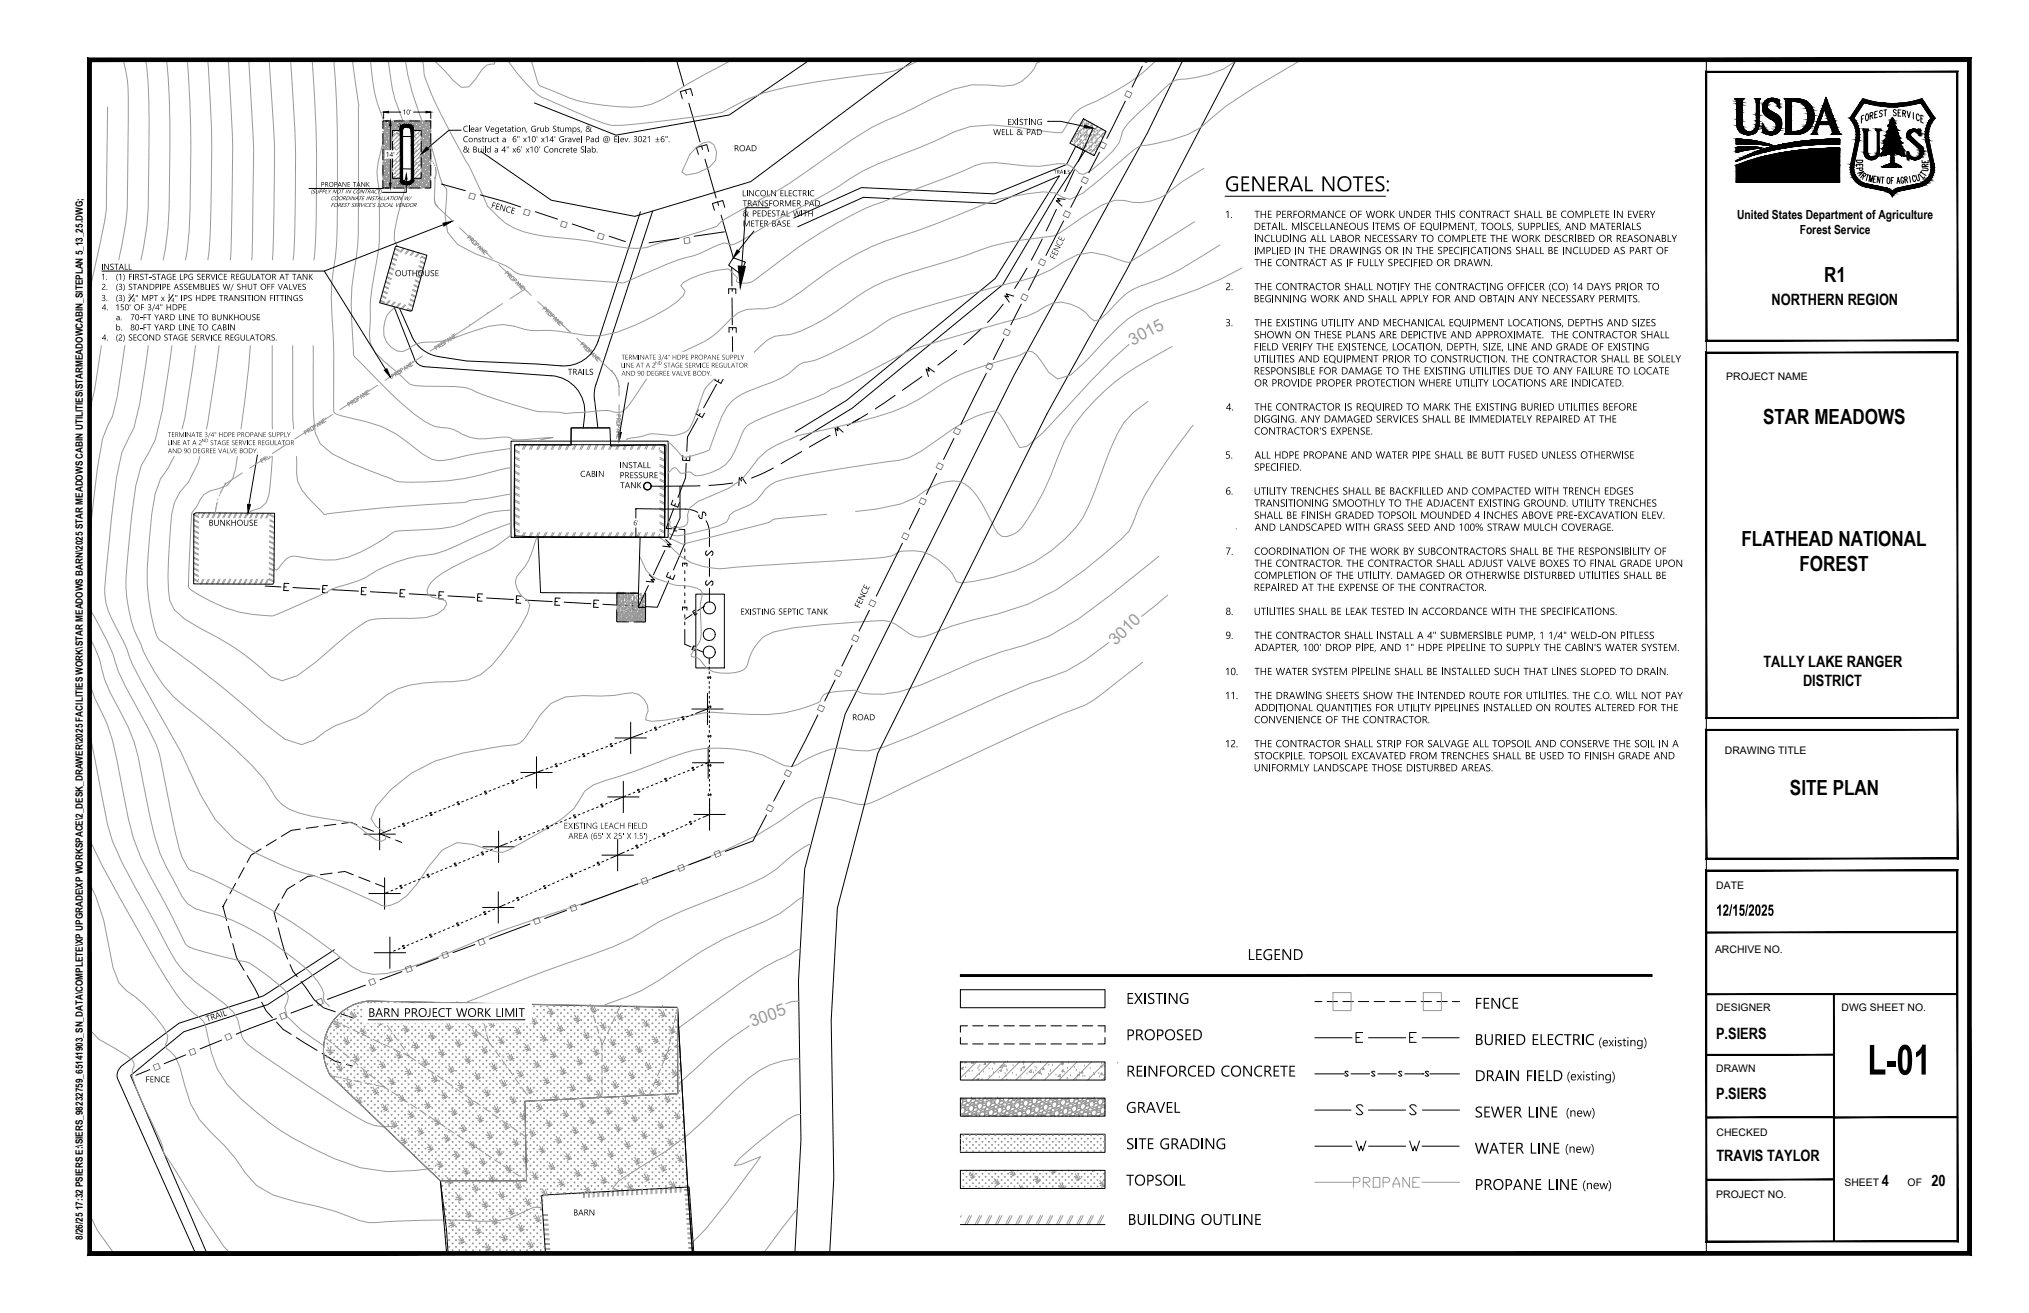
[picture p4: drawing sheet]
<svg xmlns="http://www.w3.org/2000/svg" width="864mm" height="559mm" viewBox="0 0 864 559" stroke-linecap="round" stroke-linejoin="round" font-family="sans-serif">
<defs><g id="words">
<text font-size="20.3" x="794.9" y="457.3">L-01</text>
<g font-size="8.9">
<text x="776.4" y="120">R1</text>
<text x="750.4" y="180.4">STAR MEADOWS</text>
<text x="741.3" y="232.3">FLATHEAD NATIONAL</text>
<text x="765.9" y="243">FOREST</text>
<text x="761.9" y="338.3">SITE PLAN</text>
</g>
<text font-size="7.6" x="730.5" y="389.7">12/15/2025</text>
<g font-size="7.1" fill="#999">
<text x="482" y="147.2" transform="rotate(-29 482 147.2)">3015</text>
<text x="474.7" y="275" transform="rotate(-44 474.7 275)">3010</text>
<text x="320.2" y="437" transform="rotate(-20 320.2 437)">3005</text>
</g>
<g font-size="6.7">
<text x="754" y="129.8">NORTHERN REGION</text>
<text x="750.6" y="284.1">TALLY LAKE RANGER</text>
<text x="767.4" y="292.1">DISTRICT</text>
<text x="730.4" y="442.3">P.SIERS</text>
<text x="730.5" y="467.6">P.SIERS</text>
<text x="730.6" y="493.9">TRAVIS TAYLOR</text>
<text x="801" y="504.8">4</text>
<text x="822.1" y="504.8">20</text>
</g>
<g font-size="5.3">
<text x="487.9" y="27.2" transform="rotate(-64 487.9 27.2)">□</text>
<text x="480.7" y="42.1" transform="rotate(-64 480.7 42.1)">□</text>
<text x="469.8" y="63.8" transform="rotate(-62 469.8 63.8)">□</text>
<text x="462.1" y="78.5" transform="rotate(-62 462.1 78.5)">□</text>
<text x="199.1" y="84.1" transform="rotate(16 199.1 84.1)">□</text>
<text x="222.5" y="91" transform="rotate(18 222.5 91)">□</text>
<text x="454.4" y="93.2" transform="rotate(-63 454.4 93.2)">□</text>
<text x="739.4" y="93">United States Department of Agriculture</text>
<text x="238.2" y="96.2" transform="rotate(18 238.2 96.2)">□</text>
<text x="253.9" y="101.4" transform="rotate(18 253.9 101.4)">□</text>
<text x="766" y="99.5">Forest Service</text>
<text x="291.1" y="103.7" transform="rotate(-8 291.1 103.7)">□</text>
<text x="444" y="113.7" transform="rotate(-63 444 113.7)">□</text>
<text x="436.5" y="128.5" transform="rotate(-63 436.5 128.5)">□</text>
<text x="429" y="143.3" transform="rotate(-63 429 143.3)">□</text>
<text x="421.6" y="158" transform="rotate(-63 421.6 158)">□</text>
<text x="407.8" y="185.7" transform="rotate(-63 407.8 185.7)">□</text>
<text x="400.5" y="200.5" transform="rotate(-63 400.5 200.5)">□</text>
<text x="393.1" y="215.4" transform="rotate(-64 393.1 215.4)">□</text>
<text x="385.8" y="230.3" transform="rotate(-64 385.8 230.3)">□</text>
<text x="371.8" y="258.8" transform="rotate(-63 371.8 258.8)">□</text>
<text x="364.5" y="273.6" transform="rotate(-64 364.5 273.6)">□</text>
<text x="357.2" y="288.5" transform="rotate(-63 357.2 288.5)">□</text>
<text x="349.9" y="303.3" transform="rotate(-64 349.9 303.3)">□</text>
<text x="335.7" y="331.3" transform="rotate(-62 335.7 331.3)">□</text>
<text x="328" y="345.9" transform="rotate(-62 328 345.9)">□</text>
<text x="304.4" y="365.2" transform="rotate(-21 304.4 365.2)">□</text>
<text x="288.9" y="370.9" transform="rotate(-21 288.9 370.9)">□</text>
<text x="273.3" y="376.7" transform="rotate(-20 273.3 376.7)">□</text>
<text x="243" y="388" transform="rotate(-21 243 388)">□</text>
<text x="227.5" y="393.7" transform="rotate(-20 227.5 393.7)">□</text>
<text x="204" y="402.5" transform="rotate(-20 204 402.5)">□</text>
<text x="188.5" y="408.3" transform="rotate(-20 188.5 408.3)">□</text>
<text x="157.5" y="419.8" transform="rotate(-21 157.5 419.8)">□</text>
<text x="173" y="414.1" transform="rotate(-20 173 414.1)">□</text>
<text x="135.1" y="428.2" transform="rotate(-21 135.1 428.2)">□</text>
<text x="119.6" y="434" transform="rotate(-21 119.6 434)">□</text>
<text x="96.3" y="443.1" transform="rotate(-22 96.3 443.1)">□</text>
<text x="81" y="449.4" transform="rotate(-22 81 449.4)">□</text>
<text x="65.7" y="455.7" transform="rotate(-22 65.7 455.7)">□</text>
</g>
<g font-size="4.4">
<text x="734.7" y="161.8">PROJECT NAME</text>
<text x="734.1" y="321.1">DRAWING TITLE</text>
<text x="730.5" y="378.5">DATE</text>
<text x="730" y="405.6">ARCHIVE NO.</text>
<text x="730.5" y="430.1">DESIGNER</text>
<text x="783.8" y="430.2">DWG SHEET NO.</text>
<text x="730.5" y="456.4">DRAWN</text>
<text x="730.6" y="483.6">CHECKED</text>
<text x="730.5" y="509.9">PROJECT NO.</text>
<text x="785.1" y="504.7">SHEET</text>
<text x="812" y="504.7">OF</text>
</g>
<text font-size="4.3" x="35.3" y="527.7" transform="rotate(-90 35.3 527.7)">8/26/25 17:32 PSIERS E:\SIERS_98232759_65141903_SN_DATA\COMPLETE\XP UPGRADE\XP WORKSPACE\2_DESK_DRAWER\2025 FACILITIES WORK\STAR MEADOWS BARN\2025 STAR MEADOWS CABIN UTILITIES\STARMEADOWCABIN_SITEPLAN 5_13_25.DWG;</text>
</g></defs>
<g fill="none" stroke="#000" stroke-width=".43">
<path d="M344.7 25.5l-34.3 23.4-48.2 8.6-34.7-13.7M389.1 25.5l-69.6 51.8-49.3 14.8-35.5-6.9-30-20.8M503.5 25.5l-15.2 31.3-56.7 102.8-71.9 144.4-17.2 65.9-2.6 47.8 1 67.2-2.6 48.5M526.1 25.5l-46.8 89.9-33.7 60.8M301.1 295.1v13.3M261.7 314.1h13.4M268.4 307.4v13.4M294.5 301.8h13.3M301.4 317.9v13.4M221.7 328.8h13.3M228.3 322.1v13.3M258.6 339.2h13.4"/>
<path d="M265.3 332.5v13.4M294.7 324.6h13.4M302 339.9v13.4M154.9 355h13.4M161.6 348.3v13.4M212.2 353.7v13.4M262.9 357.3v13.3M295.3 346.6h13.4M163.7 373.6v13.4M205.5 360.4h13.4M212.1 379.5v13.4M256.2 363.9h13.4"/>
<path d="M157 380.3h13.4M165.9 398.8v13.4M205.4 386.2h13.4M159.3 405.5h13.3"/>
</g>
<g fill="none" stroke="#999" stroke-width=".43">
<path d="M456.4 59.9l.1 .2h-.3zM458 59.1l.4-.1-.1 .3zM459.1 56.7v.3l-.2-.1zM459.2 55.8l.3-.1-.1 .2zM460.2 57.5v.5l-.3-.1zM460.3 52.5l.3-.2-.1 .3zM461.5 53.8l.3-.3v.3zM461.9 57.6l.3-.1v.3zM461.9 51l-2.2 2.2M462.2 57.2l.2-.2v.3zM463 54.3l.3-.1zM463.6 51.9l-7.2 7.3"/>
<path d="M464.5 53v.5l-.4-.1zM464.7 59.5l.3-.1zM464.7 58.7l.4-.4 .1 .4zM465 53.8l.1 .3h-.3zM465.4 52.9l-8.8 8.7M465.7 57.3l.1 .2h-.3zM465.8 56.1l.3-.1-.1 .3zM467.1 53.8l-8.7 8.7M468.5 58l.3-.1zM468.8 54.8l-8.6 8.7M469 57.5l-.2 .3zM470.6 55.8l-8.6 8.5"/>
<path d="M459.7 60.1l-.2 .3zM460.8 62.7l.1 .5-.4-.1zM460.8 61l.3-.2zM463 60.4l.1 .3h-.3zM463.5 62.8l.3-.1v.2zM463.7 63.9v.3l-.2-.1zM465.7 63.5l.1 .5-.4-.1zM465.9 65.9l-.3 .3M466.3 60.7l.1 .3h-.3zM466.6 64.6l-.2 .1M467.4 61.3l.3-.1-.1 .3zM468.5 60.6l-4.7 4.7"/>
</g>
<g fill="#999">
<circle cx="460.1" cy="53.8" r=".17"/>
<circle cx="462.5" cy="51.9" r=".17"/>
<circle cx="457.7" cy="57.1" r=".17"/>
<circle cx="460" cy="55.3" r=".17"/>
<circle cx="462.5" cy="53.5" r=".17"/>
<circle cx="457.6" cy="58.7" r=".17"/>
<circle cx="460" cy="56.9" r=".17"/>
<circle cx="462.4" cy="55" r=".17"/>
<circle cx="464.9" cy="53.2" r=".17"/>
<circle cx="457.6" cy="60.2" r=".17"/>
<circle cx="460" cy="58.4" r=".17"/>
<circle cx="462.4" cy="56.5" r=".17"/>
<circle cx="464.8" cy="54.7" r=".17"/>
<circle cx="457.5" cy="61.8" r=".17"/>
<circle cx="459.9" cy="59.9" r=".17"/>
<circle cx="462.3" cy="58" r=".17"/>
<circle cx="464.7" cy="56.2" r=".17"/>
<circle cx="467.1" cy="54.4" r=".17"/>
<circle cx="459.8" cy="61.5" r=".17"/>
<circle cx="462.3" cy="59.6" r=".17"/>
<circle cx="464.7" cy="57.7" r=".17"/>
<circle cx="467.1" cy="55.9" r=".17"/>
<circle cx="459.8" cy="63" r=".17"/>
<circle cx="462.2" cy="61.1" r=".17"/>
<circle cx="464.6" cy="59.3" r=".17"/>
<circle cx="467" cy="57.4" r=".17"/>
<circle cx="469.4" cy="55.6" r=".17"/>
<circle cx="462.2" cy="62.7" r=".17"/>
<circle cx="464.6" cy="60.8" r=".17"/>
<circle cx="466.9" cy="59" r=".17"/>
<circle cx="469.4" cy="57.1" r=".17"/>
<circle cx="462.1" cy="64.2" r=".17"/>
<circle cx="464.5" cy="62.3" r=".17"/>
<circle cx="466.9" cy="60.5" r=".17"/>
<circle cx="469.3" cy="58.6" r=".17"/>
<circle cx="464.4" cy="63.8" r=".17"/>
<circle cx="466.8" cy="62" r=".17"/>
<circle cx="464.4" cy="65.4" r=".17"/>
<circle cx="466.8" cy="63.5" r=".17"/>
<circle cx="462.3" cy="52.9" r=".17"/>
<circle cx="463.4" cy="52.8" r=".17"/>
<circle cx="461.1" cy="54.7" r=".17"/>
<circle cx="462.2" cy="54.6" r=".17"/>
<circle cx="464" cy="54.4" r=".17"/>
<circle cx="466.9" cy="54" r=".17"/>
<circle cx="459.9" cy="56.6" r=".17"/>
<circle cx="461" cy="56.4" r=".17"/>
<circle cx="462.7" cy="56.2" r=".17"/>
<circle cx="465.7" cy="55.8" r=".17"/>
<circle cx="466.8" cy="55.6" r=".17"/>
<circle cx="468.5" cy="55.4" r=".17"/>
<circle cx="458.7" cy="58.3" r=".17"/>
<circle cx="459.8" cy="58.2" r=".17"/>
<circle cx="461.6" cy="58" r=".17"/>
<circle cx="464.4" cy="57.6" r=".17"/>
<circle cx="465.6" cy="57.4" r=".17"/>
<circle cx="467.3" cy="57.2" r=".17"/>
<circle cx="470.2" cy="56.8" r=".17"/>
<circle cx="457.5" cy="60.2" r=".17"/>
<circle cx="458.6" cy="60" r=".17"/>
<circle cx="460.3" cy="59.8" r=".17"/>
<circle cx="463.3" cy="59.4" r=".17"/>
<circle cx="464.4" cy="59.3" r=".17"/>
<circle cx="466.1" cy="59" r=".17"/>
<circle cx="469" cy="58.6" r=".17"/>
<circle cx="457.4" cy="61.8" r=".17"/>
<circle cx="459.1" cy="61.6" r=".17"/>
<circle cx="462" cy="61.2" r=".17"/>
<circle cx="463.2" cy="61" r=".17"/>
<circle cx="464.9" cy="60.8" r=".17"/>
<circle cx="467.8" cy="60.5" r=".17"/>
<circle cx="460.8" cy="63" r=".17"/>
<circle cx="462" cy="62.9" r=".17"/>
<circle cx="463.7" cy="62.7" r=".17"/>
<circle cx="466.6" cy="62.3" r=".17"/>
<circle cx="462.5" cy="64.4" r=".17"/>
<circle cx="465.4" cy="64.1" r=".17"/>
<circle cx="466.6" cy="63.9" r=".17"/>
<circle cx="465.3" cy="65.7" r=".17"/>
<circle cx="464.7" cy="52.7" r=".17"/>
<circle cx="465.7" cy="53.3" r=".17"/>
<circle cx="468.7" cy="55.2" r=".17"/>
<circle cx="462.3" cy="52.6" r=".17"/>
<circle cx="463.3" cy="53.2" r=".17"/>
<circle cx="466.3" cy="55.1" r=".17"/>
<circle cx="460.8" cy="53.1" r=".17"/>
<circle cx="463.8" cy="55" r=".17"/>
<circle cx="467.8" cy="57.6" r=".17"/>
<circle cx="468.8" cy="58.2" r=".17"/>
<circle cx="461.4" cy="54.9" r=".17"/>
<circle cx="465.4" cy="57.4" r=".17"/>
<circle cx="466.3" cy="58.1" r=".17"/>
<circle cx="458.9" cy="54.8" r=".17"/>
<circle cx="462.9" cy="57.4" r=".17"/>
<circle cx="463.9" cy="58" r=".17"/>
<circle cx="466.9" cy="59.9" r=".17"/>
<circle cx="460.5" cy="57.2" r=".17"/>
<circle cx="461.4" cy="57.9" r=".17"/>
<circle cx="464.5" cy="59.8" r=".17"/>
<circle cx="458" cy="57.2" r=".17"/>
<circle cx="459" cy="57.7" r=".17"/>
<circle cx="462" cy="59.7" r=".17"/>
<circle cx="466" cy="62.2" r=".17"/>
<circle cx="467" cy="62.9" r=".17"/>
<circle cx="459.6" cy="59.6" r=".17"/>
<circle cx="463.6" cy="62.1" r=".17"/>
<circle cx="464.5" cy="62.7" r=".17"/>
<circle cx="457.1" cy="59.5" r=".17"/>
<circle cx="461.1" cy="62" r=".17"/>
<circle cx="462.1" cy="62.7" r=".17"/>
<circle cx="465.1" cy="64.6" r=".17"/>
<circle cx="458.7" cy="61.9" r=".17"/>
<circle cx="459.7" cy="62.5" r=".17"/>
<circle cx="462.7" cy="64.5" r=".17"/>
<circle cx="464.2" cy="52.3" r=".17"/>
<circle cx="466.7" cy="54.6" r=".17"/>
<circle cx="467.8" cy="55.6" r=".17"/>
<circle cx="469.5" cy="57.2" r=".17"/>
<circle cx="461.5" cy="52.7" r=".17"/>
<circle cx="464" cy="55" r=".17"/>
<circle cx="465.1" cy="56" r=".17"/>
<circle cx="466.9" cy="57.7" r=".17"/>
<circle cx="461.3" cy="55.5" r=".17"/>
<circle cx="464.2" cy="58.1" r=".17"/>
<circle cx="466.6" cy="60.4" r=".17"/>
<circle cx="467.7" cy="61.4" r=".17"/>
<circle cx="458.6" cy="56" r=".17"/>
<circle cx="459.7" cy="56.9" r=".17"/>
<circle cx="461.5" cy="58.5" r=".17"/>
<circle cx="464" cy="60.8" r=".17"/>
<circle cx="465.1" cy="61.8" r=".17"/>
<circle cx="466.9" cy="63.5" r=".17"/>
<circle cx="458.8" cy="59" r=".17"/>
<circle cx="461.3" cy="61.3" r=".17"/>
<circle cx="462.4" cy="62.3" r=".17"/>
<circle cx="464.1" cy="63.9" r=".17"/>
<circle cx="458.6" cy="61.8" r=".17"/>
<circle cx="459.7" cy="62.8" r=".17"/>
</g>
<path d="M461.1 50.5l9.7 5.4-5.1 10.4-10.3-5.3zM312.1 109.7l5.1 1.8-2.1 5-5-3.6z" fill="none" stroke="#000" stroke-width=".43"/>
<g fill="none" stroke="#999" stroke-width=".43">
<path d="M219 197.4l2.1 1.1M219 194.4l2.1 1M219 191.3l2.1 1M219 218.8l2.1 1.1M219 215.8l2.1 1M219 212.7l2.1 1M219 209.7l2.1 1M219 206.6l2.1 1M219 203.5l2.1 1.1M219 200.5l2.1 1M280.8 219.2l2.1 1M219 225l2.1 1"/>
<path d="M219 221.9l2.1 1M280.8 228.3l.7 .4M280.8 225.3l2.1 1M280.8 222.2l2.1 1"/>
</g>
<circle cx="221.1" cy="189.3" r=".17" fill="#999"/>
<g fill="none" stroke="#999" stroke-width=".43">
<path d="M219 198l2.1 1.1M219 195l2.1 1M219 191.9l2.1 1.1M219.8 189.3l1.3 .6M223.4 189.3l-1.1 2M223.9 189.3l-.9 2M226.4 189.3l-1 2M227 189.4l-1 1.9M229.4 189.4l-.9 1.9M230 189.4l-.9 1.9M232.5 189.4l-1 1.9M233.1 189.4l-1 1.9"/>
<path d="M235.5 189.4l-.9 1.9M236.1 189.4l-.9 1.9M238.6 189.4l-1 1.9M239.2 189.4l-.9 1.9M241.6 189.4l-.9 1.9M242.3 189.4l-1 1.9M244.8 189.3l-1 2M245.4 189.3l-1.1 2M247.8 189.3l-1 2M248.5 189.3l-1.1 2M250.9 189.3l-1 2M251.5 189.3l-1 2"/>
<path d="M254 189.3l-1.1 2M254.6 189.3l-1.1 2M257 189.3l-1 2M257.6 189.3l-1 2M259.9 189.5l-.9 1.8M260.4 189.7l-.7 1.6M262.9 189.7l-.8 1.6M263.5 189.7l-.8 1.6M266 189.6l-.8 1.7M266.6 189.6l-.8 1.7M269.1 189.6l-.9 1.7M269.7 189.5l-.9 1.8"/>
<path d="M272.2 189.5l-.9 1.8M272.8 189.5l-.9 1.8M275.3 189.4l-.9 1.7M275.9 189.4l-.9 1.7M278.3 189.4l-.9 1.9M278.9 189.4l-.9 1.9M280.8 190.5l-.3 .8M280.8 197.7l2.1 1.1M280.8 194.7l2.1 1M280.8 191.6l2.1 1.1M280.8 198.4l2.1 1M280.8 195.3l2.1 1"/>
<path d="M280.8 192.2l2.1 1.1M281.2 189.4l1.7 .8M282.4 189.4l.5 .2M219 219.5l2.1 1M219 216.4l2.1 1M219 213.3l2.1 1M219 210.3l2.1 1M219 207.2l2.1 1M219 204.2l2.1 1M219 201.1l2.1 1M280.8 216.1l2.1 1M280.8 213.1l2.1 1"/>
<path d="M280.8 210l2.1 1M280.8 206.9l2.1 1M280.8 203.9l2.1 1M280.8 200.8l2.1 1M280.8 219.8l2.1 1M280.8 216.7l2.1 1M280.8 213.7l2.1 1M280.8 210.6l2.1 1M280.8 207.6l2.1 1M280.8 204.5l2.1 1M280.8 201.4l2.1 1M219 225.6l2.1 1"/>
<path d="M219 222.5l2.1 1M223 226.7l-.8 1.5M223.6 226.7l-.8 1.6M226.1 226.7l-.9 1.6M226.7 226.7l-.9 1.7M229.2 226.7l-1 1.8M229.7 226.7l-.8 1.7M232.2 226.7l-.9 1.7M232.8 226.7l-.9 1.7M235.2 226.7l-.9 1.9M235.9 226.7l-1 1.9M238.3 226.7l-.9 1.9"/>
<path d="M238.9 226.7l-.9 1.9M241.4 226.7l-1 1.9M242 226.7l-1 1.9M244.4 226.7l-.9 1.9M245 226.7l-.9 1.9M247.5 226.7l-1 1.9M248.1 226.7l-1 1.9M250.5 226.7l-.9 1.9M251.2 226.7l-1 1.9M253.6 226.7l-1 1.9M254.2 226.7l-1 1.9M256.7 226.7l-1 1.9"/>
<path d="M257.3 226.7l-1 1.9M259.7 226.7l-1 1.9M260.3 226.7l-1 1.9M262.8 226.7l-1 1.9M263.4 226.7l-1 1.9M265.8 226.7l-1 1.9M266.4 226.7l-.9 1.9M268.9 226.7l-1 1.9M269.5 226.7l-1 1.9M271.9 226.7l-.9 1.9M272.5 226.7l-.9 1.9M275 226.7l-1 1.9"/>
<path d="M275.6 226.7l-1 1.9M278 226.7l-.9 1.9M278.7 226.7l-1 1.9M280.8 227.2l-.7 1.5M280.8 228.4l-.1 .3M280.8 225.9l2.1 1M280.8 222.8l2.1 1.1"/>
</g>
<path d="M217.5 187.7h66.9v41h-66.9zM219 189.3h63.9v39.4h-63.9z" fill="none" stroke="#000" stroke-width=".43"/>
<g fill="#999">
<circle cx="185.2" cy="75.9" r=".17"/>
<circle cx="185.5" cy="74.8" r=".17"/>
<circle cx="185.6" cy="73.8" r=".17"/>
<circle cx="185.5" cy="72.7" r=".17"/>
<circle cx="185.4" cy="71.7" r=".17"/>
<circle cx="185" cy="70.6" r=".17"/>
<circle cx="184.5" cy="69.7" r=".17"/>
<circle cx="183.9" cy="68.8" r=".17"/>
<circle cx="183.2" cy="68" r=".17"/>
<circle cx="182.3" cy="67.4" r=".17"/>
<circle cx="181.4" cy="66.8" r=".17"/>
<circle cx="180.3" cy="66.5" r=".17"/>
<circle cx="179.3" cy="66.3" r=".17"/>
<circle cx="184.9" cy="85.1" r=".17"/>
<circle cx="185" cy="85.7" r=".17"/>
<circle cx="185.1" cy="86.4" r=".17"/>
<circle cx="185.4" cy="87" r=".17"/>
<circle cx="185.8" cy="87.5" r=".17"/>
<circle cx="186.2" cy="88.1" r=".17"/>
</g>
<path d="M199.4 100.8l.5 .5 .6-.2-.6-.9-1 1.1M200.5 101.8l.5 .6 .6-.2-.6-.9-1 1.1M200.7 102v1.1M202.1 102.3l.8 .7-1.1 1.1-.7-.7zM202.7 103.9l.6 .5 .5-.1-.6-.9-1 1.1M203.3 105.5l1.4-.7-.7 1.4M203.7 105.2l.7 .6M206 107.1l.4 .3M206.2 106.2l-1.1 1.1 .3-1.8-1 1.1M207.3 107.2l-.7-.7-1.1 1.1 .7 .7" fill="none" stroke="#999" stroke-width=".43"/>
<circle cx="207.3" cy="107.9" r=".17" fill="#999"/>
<path d="M215.5 116l.5 .5 .5-.3-.5-.8-1.1 1.1M216.6 117l.5 .5 .6-.2-.6-.9-1.1 1.2M216.7 117.2l.1 1M218.2 117.5l.7 .7-1 1.1-.7-.7zM218.8 119.1l.5 .5 .6-.2-.6-.9-1 1.1M219.4 120.7l1.4-.8-.7 1.5M219.7 120.3l.8 .7M222.1 122.2l.4 .4M222.3 121.3l-1.1 1.1 .3-1.8-1 1.1M223.4 122.3l-.8-.6-1 1.1 .7 .7" fill="none" stroke="#999" stroke-width=".43"/>
<circle cx="223.4" cy="123.1" r=".17" fill="#999"/>
<path d="M231.5 131.1l.6 .5 .5-.2-.6-.8-1 1.1M232.6 132.2l.6 .5 .5-.2-.5-.9-1.1 1.1M232.8 132.3v1.1M234.3 132.6l.7 .8-1 1.1-.8-.8zM234.9 134.2l.5 .5 .5-.1-.5-.9-1.1 1.1M235.4 135.8l1.5-.7-.7 1.4M235.8 135.5l.7 .6M238.2 137.4l.3 .3M238.3 136.5l-1 1.1 .3-1.8-1 1.1M239.4 137.5l-.7-.7-1 1.1 .7 .7" fill="none" stroke="#999" stroke-width=".43"/>
<circle cx="239.4" cy="138.3" r=".17" fill="#999"/>
<path d="M247.6 146.3l.6 .5 .5-.2-.6-.9-1 1.1M248.7 147.3l.6 .5 .5-.2-.6-.8-1 1.1M248.9 147.5v1M250.3 147.8l.8 .7-1.1 1.1-.7-.7zM250.9 149.4l.6 .5 .5-.2-.6-.9-1 1.1M251.5 151l1.4-.8-.7 1.5M251.8 150.6l.8 .7M254.3 152.5l.3 .4M254.4 151.6l-1 1.1 .3-1.8-1.1 1.2M255.5 152.7l-.7-.7-1.1 1.1 .8 .7" fill="none" stroke="#999" stroke-width=".43"/>
<g fill="#999">
<circle cx="260.5" cy="158.2" r=".17"/>
<circle cx="263.5" cy="164.6" r=".17"/>
<circle cx="263.3" cy="163.4" r=".17"/>
<circle cx="263" cy="162.3" r=".17"/>
<circle cx="262.6" cy="161.1" r=".17"/>
<circle cx="262" cy="160.1" r=".17"/>
<circle cx="261.3" cy="159" r=".17"/>
</g>
<path d="M262.5 176.5h1.5l-.2 1-.5-.2v-.8M262.5 178.1h1.5l-.2 1-.5-.3v-.7M262.5 179.6h1.5v1h-1.5zM263.3 178.3l-.8 .8M262.5 181.1h1.5l-.2 1-.5-.2v-.8M262.5 182.6l1.5 .5-1.5 .5M262.5 184.1h1.5l-1.5 1.1h1.5M262.5 186.7v-1h1.5v1M263 182.6v1M263.3 185.7v.5" fill="none" stroke="#999" stroke-width=".43"/>
<circle cx="263.5" cy="187.6" r=".17" fill="#999"/>
<g fill="none" stroke="#000" stroke-width=".43">
<path d="M287.9 25.5l3.2 11.1M291.8 38.4l.4 1.4M293.2 43.9l4.7 16.5M294.8 40.7l-.8-3-4.4 1.3 .8 2.9M465.2 54.6l-6.3 14.2M298.6 62.2l.4 1.4M300.1 67.7l4.7 16.5M301.6 64.5l-.8-2.9-4.4 1.2 .9 2.9M457.3 72.3l-4.2 9.2M305.4 86l.5 1.4M306.9 91.6l5.2 18.1M308.5 88.3l-.9-3-4.4 1.3 .9 2.9"/>
<path d="M449.6 89.1l-4.3 9.2M453.3 84.8l-3.3-.3 1.2 1.1-1.6-.2 2.4 2.3M311.4 113.8l.1 7.9M437.1 114.1l-5.3 8.7M443.6 101.7l-4.6 9M310.1 125v-2.1h3.1v2.1M311.6 126.8l.1 11.4M311.7 122.9v1.1M311.8 139.4v1.1M417.7 139.9l-7.6 6.8M427 129.5l-6.7 7.7M431.5 126l-3.3-.9 1 1.3-1.5-.5 1.9 2.7"/>
<path d="M248.5 157v2.5M305.1 159.9l-.9 1.8 2.6 1.5 1-1.8M310.3 141.5v-2.1h3.1v2.1M311.7 143.3l.1 7.9-4.4 7.9M397.7 158.3l-2.7-1.9 .5 1.6-1.3-1 1 3.2M407.2 149.1l-8 6.3M297 178l-4.4 8-.3 6.1M297.2 174.4l-1 1.7 2.7 1.5 .9-1.7M298 176l-.5 .9M305 163.6l-5.5 10M306 161.5l-.5 .9M369.4 176.1l-8.8 5.1"/>
<path d="M381 168.3l-8.4 5.7M392.4 160.3l-8.3 5.8M290.6 193.8l-.1 2.1 3 .1 .2-2M292.1 197.2l-.3 6.1-3.3 8.4M292.1 194.9v1.1M329.1 199.2l-9.2 4.3M341.2 192.2l-8.8 5.2M353.3 185.3l-8.8 5M358.8 183.9l-2.4-2.2 .3 1.6-1.3-1.1 .7 3.3M254.1 200.4v2.5M270.8 216.5l21 .2 2.4 .3 2.8 1.1M286.4 212.9l-.7 1.8 2.8 1.1 .7-1.9"/>
<path d="M286.7 216.5l-3.2 8.4 2.5 .1M287.4 214.3l-.3 1M297.5 219.2l-.1 .6 .6 .8 .7 .1 .4-2.8 .7 .1 .6 .8v.7M297.9 206.8l-20.6 .1M311.8 205.6l-10 1M317.5 205.8l-1.8-2.8-.1 1.7-.9-1.4-.2 3.3M286.9 225l.6 .1M288.1 224.3l-1.1-.1-.1 1.7 1.1 .1M288.9 225.2l2.6 .2v6.3M291.5 233.6v1.2M291.5 236.7v1.2M291.5 239.7v.6"/>
<path d="M291.5 231.4l-4.9 11.2M300.5 221.7l.8 1.5a20.8 20.8 0 0 1 .7 9.4M300.9 234.4l-.5 .6v1l.5 .5 2-2.1 .5 .6v1l-.5 .5M302 237.7v7.6M112.9 249.4l6.7 .4M120.9 249.8h1M123 248.3l-2.1-.1-.1 3.1 2 .1M124.7 250.1l11.4 .6M137.3 250.7h1M139.4 249.3l-2-.2-.2 3.1 2.1 .1M141.2 251l11.4 .6M153.8 251.5l1.1 .1"/>
<path d="M156 250.1l-2.1-.1-.1 3.1 2 .1M157.6 251.8l11.5 .7M170.3 252.4l1 .1M172.4 251l-2-.1-.2 3.1h2.1M174.2 252.7l11.3 .7M186.8 253.3l1 .1M188.9 251.9l-2-.1-.2 3 2.1 .2M190.6 253.6l11.5 .7M203.3 254.2l1 .1M205.4 252.8l-2-.1-.2 3 2 .2M207.1 254.5l11.4 .6M219.8 255.1h1"/>
<path d="M221.9 253.7l-2.1-.1-.1 3 2 .2M223.6 255.4l11.4 .6M236.3 256h1M238.4 254.6l-2.1-.1-.1 3 2 .1M240.1 256.3l11.4 .6M252.7 256.9h1M254.8 255.5l-2-.1-.2 3 2.1 .1M256.6 257.2l11.4 .6M269.2 257.8h1.1M271.4 256.4l-2.1-.2-.1 3.1 2 .1M284.4 243.6l-.8 1.8 2.8 1.2 .8-1.8M284.6 247.2l-4.8 11.2-6.8-.3"/>
<path d="M285.4 245.1l-.4 .9M290.5 241v-1.3h1.9v1.3M290.5 259.7v-1.3h1.9v1.3M291.5 242.9v1.2M291.5 246v1.3M291.5 249.2v1.2M291.5 252.3v1.2M291.5 255.4v1.2M291.5 258.4v.6M295.7 259.7l-.9 .6 .9 1.4 1-.6M296.2 252.9h12.1v31.4h-12.1zM299.9 257.9l-3 2"/>
<path d="M300.9 247.1l-.5 .6v1l.5 .5 2-2.1 .5 .6v1l-.5 .5M302 250.4v5.8M291.5 261.6v1.2M291.5 264.8v1.2M291.5 267.9v6.3l2.6 1.1M294.6 261.5l-3.1 2.1M294.9 275.6l.5 .2M295.7 260.7l-.4 .3M296.3 275.3l-1.1-.5-.6 1.6 1 .5M296.7 276.4l2.6 1.1"/>
<circle cx="275.6" cy="206.9" r="1.67"/>
<circle cx="275.6" cy="206.9" r="1.5"/>
<circle cx="301.9" cy="270" r="2.54"/>
<circle cx="301.9" cy="277.5" r="2.54"/>
</g>
<g fill="#000">
<path d="M241.8 157h1.7v.2h-.7v2.3h-.3v-2.3h-.7zM249.3 157h.3v2.3h1.1v.2h-1.4zM251.1 157.2l1.2-.2v.4l-.6-.2-.5 .2 .1 .4 1.2 1-.4 .7-1.1-.1v-.3l.9 .2 .3-.3-.2-.5-1-.6zM247.4 200.7l.8-.3h.8v.3h-1.1l-.5 .9 .4 1h1.2v.3h-1.1l-.6-.5-.2-.8zM254.9 200.4h.4l1.4 2.2v-2.2h.2v2.5h-.3l-1.4-2.2v2.2h-.3zM364.2 256.5l.2 .1-.4 .9 .9 .4 .4-.9 .2 .2-.4 .8 1 .5-.1 .2-2.3-1zM365 254.9l.2 .1-.4 .9 .8 .4 .4-.9 .2 .2-.4 .8 .8 .4 .5-1 .2 .1-.6 1.2-2.3-1zM366.1 252.6l2.3 1-.2 .4-2.6 .3 2 .9-.1 .3-2.3-1.1 .2-.3 2.6-.4-2-.9zM367 250.5h.4l-.5 1.2 .8 .7h.9l.5-1.1 .2 .1-.5 1.2-1.1 .2-.8-.6-.3-.8zM367.8 248.8h.3l-.4 1 .7 .3 .5-.8 .2 .1-.4 .8 .8 .4 .5-.9 .2 .1-.6 1.2-2.3-1.1zM62.3 458.1h1.2v.2h-.9v.9h.9v.3h-.9v1.1h-.3zM64.1 458.1h1.2v.2h-1v.9h.9v.2h-.9v1h1.1v.2h-1.3z"/>
<path d="M65.9 458.1h.4l1.3 2.1v-2.1h.3v2.5h-.3l-1.4-2.2v2.2h-.3zM68.7 458.5l.7-.5 .9 .1v.3h-1.2l-.4 .8 .4 1.1 1.2-.1v.3l-.9 .2-.7-.5-.3-1zM70.8 458.1h1.3v.2h-1v.9h1v.2h-1v1h1.1v.2h-1.4z"/>
<path d="M243.9 157l1.4 .3 .1 .6-.5 .5 .8 1.1h-.3l-.8-1h-.4v1h-.3zM244.2 157.2v1l.8-.2v-.6z"/>
<path d="M246.8 157h.2l1 2.5h-.3l-.3-.7h-1.1l-.2 .7h-.3zM246.9 157.3l-.5 1.2h1z"/>
<path d="M250.2 200.4h.3l1 2.5h-.3l-.3-.7h-1.1l-.2 .7h-.3zM250.4 200.7l-.5 1.3h.9z"/>
<path d="M251.9 200.4h.9l.5 .4-.4 .8 .4 .2 .1 .6-.5 .5h-1zM252.1 200.7v.8l.7-.1 .2-.5zM252.1 201.8v.9l.9-.2-.1-.7z"/>
<path d="M363 304l1.4 .2 .1 .6-.5 .6 .8 1.1h-.3l-.8-1.1h-.4v1.1h-.3zM363.3 304.2v1l.8-.1v-.8z"/>
<path d="M365 305.2a1.3 1.3 0 0 1 2.6 0 1.3 1.3 0 0 1-2.6 0zM365.3 305.2a1.01 1.01 0 0 0 2 0 1.01 1.01 0 0 0-2 0z"/>
<path d="M368.6 304h.3l1 2.5h-.3l-.3-.7h-1.1l-.3 .7h-.3zM368.7 304.3l-.4 1.3h.9z"/>
<path d="M370.2 304h1.4l.5 .5 .2 1-.6 .8-1.5 .2zM370.5 304.2v2.1l.9-.1 .5-.5v-1l-.5-.4z"/>
</g>
<circle cx="240.6" cy="508.1" r=".17" fill="#999"/>
<g fill="none" stroke="#999" stroke-width=".43">
<path d="M52.5 25.5l.6 2.9a48 48 0 0 1 1.5 13.4l-.5 47.3-.6 6.1-1.7 9.6a646.9 646.9 0 0 0-11.5 61.2l-1.5 6.2-.6 1.2M62 25.5a152.4 152.4 0 0 1 1.5 26l-.3 30.2a126.5 126.5 0 0 1-4.4 34.8 633.8 633.8 0 0 0-8.9 52.4l-2 8.3-2.1 4-2.2 5.5-2.2 12.6-3.2 29.2M70.9 25.5a467 467 0 0 1 1.2 54.8 138.3 138.3 0 0 1-3.5 34.7l-2.2 10.8-2.2 13.8-4.7 32.2-2.5 10.3-5.1 10.3-2.3 10.7-2 16.1a389.8 389.8 0 0 0-3 33.1 25.8 25.8 0 0 0 3.1 11.4 93.1 93.1 0 0 1 8.5 18.7l3.7 7.3 12.3 21.8a107.3 107.3 0 0 1 8.5 16.8l4.6 9.8 6.3 10.6 8.1 8.5a105.2 105.2 0 0 0 33.5 15.3 331.4 331.4 0 0 1 29.2 12.9 12 12 0 0 0 10.7-4.2l4.5-5.2 5.1-7.5 5.7-6.8 6.2-3.1 6.9 .8 10.3 3.3a11.8 11.8 0 0 0 7.5-2.5l12.4-7 7.6-4.8 5-4.4 4.6-7.3 3.6-2.6 5.1-1.9a240.2 240.2 0 0 0 27.3-9.6 53.9 53.9 0 0 1 34-2.9l5.8 1.7 8.9 4.4 3.3 .5 2.5-.9a44.7 44.7 0 0 1 17.6-7.1l2.8 .3a28.2 28.2 0 0 0 16.5-.7l12.5-4.9 36.3-16.5 13.5-5.7 15.4-5.3 8.1-4.7 9.8-7.3M79.7 25.5a581 581 0 0 1 .8 72.6l-.8 8.3a586.9 586.9 0 0 0-7.7 49.6l-2.9 18.7-3 12.4-6 11-2.3 8.7a396.8 396.8 0 0 0-4.2 43.6 55.9 55.9 0 0 0 6.5 24.2 65.5 65.5 0 0 0 25.3 31.4 219.3 219.3 0 0 1 27.2 25.8l2.8 4.5a17.1 17.1 0 0 0 11.9 9.7l5.2 1.3 12.1 2a12.8 12.8 0 0 1 9.3 3.5l6 4.6 2.4 .7 1.7-.8 .4-1.7-1.3-1.9-3.2-2.1-2-3.2 2.1-5.1a57.8 57.8 0 0 1 36.6-22.7 161.9 161.9 0 0 1 23-3.7l1.6-.7 1.4-1.1 7.4-10.9 4.5-4.8 6-2.8 7.7-.6a73.3 73.3 0 0 0 21-1.2 7.8 7.8 0 0 1 6.6 7.8l-.8 2.2-.1 1.6 2.5 .6a164.6 164.6 0 0 0 22.1-3.6 44.8 44.8 0 0 1 12 .3l7.3 .3a58.3 58.3 0 0 0 30.3-5.5l.8-1.9a4.3 4.3 0 0 1 4.2-2l6.3-.6a6.8 6.8 0 0 1 4.8 .2l.7 .5a37.6 37.6 0 0 0 17-.3l9.2-2.9 23.1-10.1 11-4 9.9-2.8 10.3-3.8 12.3-7.2 14.2-10.5 20.4-16.4M88.4 25.5a562.9 562.9 0 0 1 .6 81.5l-10.3 70.5-3.5 14.6-3.6 7.1-3.3 4.6-2.3 6.6a250.1 250.1 0 0 0-3.3 37.8 85.2 85.2 0 0 0 4.1 22.6l1 1.5 2.4 1.7a483.2 483.2 0 0 1 42.5 34.1l8.6 6.5 7.1 2.3 5.4-1.9 4.5-3.6 4.6-2.6 8.8-3.3 4.3-2.6 4.3-3.6a29.7 29.7 0 0 1 19.8-8.6l12.6-.6 6.4-.7 5.5-2.3 4.7-3.8a109.1 109.1 0 0 0 15.2-22.1l1-3.7-1-1.9a10.5 10.5 0 0 1-5.1-7.8l.5-2.3a27.6 27.6 0 0 0 7.7-14.4l1-2.6 5.7 .2M97.2 25.5v1a668.7 668.7 0 0 1 .9 84.1l-5.9 44.9-3.9 25-4 16.5-4.1 8.2-3.6 4.2-2.4 4.6-1.1 4.9-.5 5.6a217.6 217.6 0 0 0-.9 26.7l.6 4.5 1.9 3.8 4.4 3.9 6.7 4a111.7 111.7 0 0 1 30 20.6l4.8 1.7 6.4-2.1 8.2-6a146 146 0 0 1 19.9-16.3 10.9 10.9 0 0 1 7.2-2l13.9-.1 5.7-.4 4.4-1.3 3-2.2 1.4-2.2-.7-1.5-5.7-1.5-1.7-1.1-.4-1.6a12.1 12.1 0 0 1 6.5-7.4l8.1-4.4 8.2-3.8a44.5 44.5 0 0 0 13-8.1M105.9 25.5l1.1 19.8a460.9 460.9 0 0 1 .6 48.9l-.6 18.3a355.3 355.3 0 0 1-4.5 70.4l-2.2 16.5-1.3 4.4-2.4 2.8-3.6 1.4a9.3 9.3 0 0 0-8.8 6.7l-1.6 2.4a3.8 3.8 0 0 0-1.2 3.7l-1.1 29.2a54.8 54.8 0 0 0 21.5 10.5l5.4 1 8.7 .7a199.4 199.4 0 0 0 25.2-11.5l3.3-1.1a43.2 43.2 0 0 0 16.1-6.9 62.4 62.4 0 0 1 24.5-6.9 151 151 0 0 0 19.8-8.3l12.7-4.8M114.6 25.5l2.3 38.3a617.8 617.8 0 0 1-1.4 52.3l.4 19.1v42.2a153 153 0 0 1-1.4 33.3l-1.2 3.3-2.5 2.2-3.7 1.2-1.5 1M123.7 25.5a643.2 643.2 0 0 1 1.4 82.8 80.1 80.1 0 0 0-.7 21.6l.2 42a113.5 113.5 0 0 0 1.5 20.8l.2 4.5a15.9 15.9 0 0 0 5.4 15.3l6.1 6.3a927.6 927.6 0 0 1 60.3-5.1l2.6-.9 5.3-.5 11.5-2M132.9 25.5a688.6 688.6 0 0 1 1 83.3 74.2 74.2 0 0 0-1.2 20.1l.6 14.2v23.4a118 118 0 0 0 .9 17.7l2.1 4.6 5.1 4.3a208.7 208.7 0 0 0 24.8 10.5 10.3 10.3 0 0 0 8.5 1.6 112.8 112.8 0 0 0 38.6-5.4l4.2-.6M142.1 25.5a698.5 698.5 0 0 1 1.4 71.4 140.3 140.3 0 0 1-2.3 23.3 260.5 260.5 0 0 0 .8 26.9v19.1a33.1 33.1 0 0 0 .3 9.4l.5 .4a57 57 0 0 0 12.8 3.4l6.8 2.1 6.3 3.2 10.8 8.3a12.5 12.5 0 0 0 12.6 2.4l11.5-2.5 13.9-2.1M150 25.5l2.7 19.1-.1 39.1a145.1 145.1 0 0 1-1.9 31.9 110.2 110.2 0 0 0-.5 28.7l.2 4.4a4.2 4.2 0 0 0 2.4 4.9l3.1 3.2a164.9 164.9 0 0 0 25 22.7l3.8 1.9 3.2 .6a14.5 14.5 0 0 1 9 2.9 19.6 19.6 0 0 0 13.5 1.5l3.5-.4a6.6 6.6 0 0 1 4.8 1.1h4.5l12.1-.9-6.7 1.5"/>
<path d="M157.7 25.5a72.8 72.8 0 0 0 5.6 26M165.2 25.5a72.9 72.9 0 0 0 6.3 26M172.5 25.5a113.6 113.6 0 0 0 7.1 26M179.7 25.5l.6 3.2a16.2 16.2 0 0 0 2.2 8.5 310.4 310.4 0 0 0 17.2 33.5l7.8 17.1 .8 .7a38.7 38.7 0 0 0 10.5 8.6 59.2 59.2 0 0 0 20.1 4.2 159.1 159.1 0 0 1 23.7 3.6 31.1 31.1 0 0 0 13.8 .1l4.1-1.5 11.5-3 8.7-2.7a8.3 8.3 0 0 0 4.8-1.9 14.3 14.3 0 0 1 6.4-4.5l11.8-6.5a112.6 112.6 0 0 0 18.9-11.4l20.5-14.3 8-5 17.7-8.1 8.3-4.3 8.7-3.8 7.8-1.9 7.1 .1 6.1 .5a14.7 14.7 0 0 0 13.2-7.3l1.1-2.4 3.4-1.5M184.4 25.5l5 4.7 3.6 4.1 3.4 2.9 3.2-.2 2.8-3.3 2.5-3.8 2.3-2.2 3.2-.4 .1-.6-.9-1.2M216 25.5a61.5 61.5 0 0 0 14.5 15.8l7.2 3.1a137.7 137.7 0 0 0 22.7 9 303.2 303.2 0 0 0 36.7-3.9l10.4-1.7a126.6 126.6 0 0 1 17.4-8.2l10.1-2.6a516.6 516.6 0 0 1 40.6-5.8l4.8-1 6.2-2.3 5.1-2.4M226 25.5l3.1 10.1 .6 .8 7.2 3a52.4 52.4 0 0 0 19.9 5.4 46.8 46.8 0 0 0 20.4-.4l4.5-2a349.2 349.2 0 0 1 29.9-16.9M492.4 25.5a89 89 0 0 1-29.7 19.2 16.9 16.9 0 0 0-9.1 9.2l-1.7 2.6h-2.4l-16.4-2.3-11.1-1-9 .6-7 2.4a307.2 307.2 0 0 1-32.2 13.4l-6.9 3.3-5.2 3.2a204.7 204.7 0 0 1-27.9 15.7l-18.7 10.9-2.6 1.2-1.3 .3-.7-.2a4.6 4.6 0 0 0-4.8 .2l-2 .9a50.4 50.4 0 0 1-14.6 5.3l-23.8 10-9.6-.7a402 402 0 0 1-34.1-2.9l-1.6-.6a34.2 34.2 0 0 0-9.9-5.3l-7.8-2.9-7.5-3.9-4.3-5.3-1-6.7 .7-10.1a2.94 2.94 0 0 0-1.4-3 42.9 42.9 0 0 1-3.8-12.1l-1.7-5.2M526.7 25.5a42.6 42.6 0 0 1-24.4 8.2l-2 .4-2.5 1.5-17.8 17-2.1 3.1-1.6 5a44.9 44.9 0 0 1-15.1 13.5l-1.8-.4a10.8 10.8 0 0 0-12.7-3.6l-4.3 .6-5.5-.1-13.3-1.5-5.1 .2-3.6 1.1a348.2 348.2 0 0 1-31.9 12.5l-7 2.8a84.3 84.3 0 0 0-19.2 8.9 206.6 206.6 0 0 0-30.5 20.7l-4.4 3.2a7.8 7.8 0 0 1-8.3 1.2l.2-1.7-3.3-3.4a37.9 37.9 0 0 0-19.7 5.5l-1 1.4 1.8 2.4-.8 1.9-2.6 2.5a102.5 102.5 0 0 1-25.7 13l-6.9 1.5-6-.1-9.2-1.4a60 60 0 0 0-14.3-.7l-3.3-.7-3.9-1.2-4.9-.7-6 .8-14.2 4.7a37.9 37.9 0 0 1-13.8 2.1 12.1 12.1 0 0 0-6.6 3.1l-2.1 .8a8.6 8.6 0 0 1-8-10 10.7 10.7 0 0 1 4.5-8.8l-.1-.2M553.9 25.5l-20.4 12-11.7 7.6-10.8 9.2-5.5 3a75.8 75.8 0 0 1-19.7 4.6l-1.1 .5a132.8 132.8 0 0 0-16.5 14l-7.4 5.9-5.3 2.5-3.2-.8-3.1-1.9-5.2-.4-7.3 .9-7 1.3a35.4 35.4 0 0 0-13.2 4 376.4 376.4 0 0 1-39.9 14.8 134.1 134.1 0 0 0-35.6 21.4l-4.6 3.1a21.7 21.7 0 0 1-14.7 4.2l-4 .3-3.5 1.4-3.1 2.6a40.1 40.1 0 0 1-16.4 12.1l-14.4 7-2.8 1.7-.7 .9 .1 .8-.6 1.3-2.6 4.1a69.3 69.3 0 0 1-8.1 11 5.4 5.4 0 0 1-5.2 .5 24.8 24.8 0 0 0-9.8 .2l-9.1 .7-5-.6-6.6-.2a173.7 173.7 0 0 1-29.2-9.4l-2.6-.8-4.5-.5-17.1-.4a8.8 8.8 0 0 1-4.8-3.2l-8.4-7.2a14 14 0 0 1-5.8-15.5l.1-3.5a63.5 63.5 0 0 1 1.7-18.2 76.2 76.2 0 0 0 2.2-20.7 136.5 136.5 0 0 0-1.1-22.7l.6-4 2-8.2M45.8 45.6l-.4 31.6a79.4 79.4 0 0 1-2.9 27.1l-4.3 19.4M168.1 55.5l-1.1 1.1"/>
<path d="M169.1 56.9l.6-.2-.2 .5zM170 55.5l-3 2.9M170 57.6v.1M170.6 58.5l-3.6 3.5M170.6 56.6l-3.6 3.6M176.1 57.7l.1 .6-.5-.1zM177.2 55.5l-1.7 1.7M178.9 55.5l-3.5 3.6M179.3 57l-3.9 3.9M179.3 58.8l-3.9 3.9M167.1 62.9l.6-.3-.1 .5zM167.8 75.1l.1 .5h-.5z"/>
<path d="M170.4 71.9l-.4 .2 .4 .2M170.5 74.8l-1.1 1.1M170.6 67.5l-3.6 3.5M170.6 69.3l-3.6 3.6M170.6 71.2l-3.6 3.4M170.6 72.9l-3 3M170.6 60.3l-3.6 3.5M170.6 62.1l-3.6 3.5M170.6 63.9l-3.6 3.5M170.6 65.7l-3.6 3.6M175.5 75.1l-.3 .1M177.2 63.8l.1 .6-.4-.1z"/>
<path d="M177.4 69.2l-.5 .2 .4 .3M178.4 70l.1 .5-.5-.1zM179.3 63.3l-.4 .2 .3 .3M179.3 73.2l-2.7 2.7M179.3 60.6l-4 3.9M179.3 62.4l-4 4M179.3 64.2l-4 4M179.3 66l-4 4M179.3 67.8l-4 4M179.3 69.6l-4.1 4.1M179.3 75l-.9 .9M179.3 71.4l-4 4.2"/>
<path d="M179.3 63.7v.2M296.3 62.7l3-1.9 2.7-.5 1.9 1.3 1.1 3.1-.4 3.6-2.7 2.9-5.1 2.4-4.7 .9-1.9-1.3 3.4-7.5zM512.4 71.6l-8.6 5.3-5.3 3.9a20.6 20.6 0 0 1-19.9 4.5l-4.1-.1-5.7 2.2-7.1 4.4-10.9 7.5-1.9 1-1.7 .3a199 199 0 0 0-24.8 4 415.7 415.7 0 0 1-37.8 12.2 70.9 70.9 0 0 0-24.7 13 78.5 78.5 0 0 1-23.7 12.6l-6.5 .7-3.2 1.7-3.2 2.9a24.6 24.6 0 0 1-12.6 8.2 42.4 42.4 0 0 0-11.1 10.4l-1.5 4.4a50.1 50.1 0 0 1-4.9 12.1 13.1 13.1 0 0 1-11.3 2.2l-4.9-.4-4 1.2-5.2 .8-.9 .3-.2 .4 .2 .4M172.4 80l-3.2 12.1-1.3 6.3a6.4 6.4 0 0 0 1.5 6.5M508.4 94.4l-27.9 17.3-9.8-3.1-6-1.2-5.9 .9-5.7 3a55.8 55.8 0 0 1-23.6 9.4l-16.1 4.3a310.7 310.7 0 0 0-33.7 10.3l-4.2 2.7a146.6 146.6 0 0 1-28.8 15.4l-4.8 .9-1.9 1a27.6 27.6 0 0 1-11.9 7.6l-4.2 1.5a37.1 37.1 0 0 0-12.7 6.6l-1.9 2.4a110 110 0 0 0-7.1 17.4l-.3 .5a31.9 31.9 0 0 1-10.6 3.3l-1-.3a23.1 23.1 0 0 0-5.9-6M164.2 119.7l1.8 .9M164.6 118.1l1.9 .9M164.7 117.7l1.9 .9M165.2 116.1l1.8 .9M165.3 115.7l1.8 .9M165.7 114l1.9 1M165.9 113.7l1.8 .9"/>
<path d="M166.3 112.1l1.8 .9M166.4 111.6l1.9 1M166.9 110l1.8 1M167 109.6l1.8 1M167.4 108l1.9 1M167.6 107.6l1.8 .9M168 106l1.8 .9M168.1 105.6l1.9 1M171.7 105.6l-1.5 1.7M172.1 105.7l-1.5 1.7M173.8 106.3l-1.5 1.7M174.3 106.4l-1.5 1.7"/>
<path d="M176 106.9l-1.5 1.7M176.4 107l-1.4 1.7M176.7 119.5l1.8 .9M176.7 119.1l1.9 1M177.2 117.5l1.9 .9M177.3 117.1l1.9 .9M177.7 115.5l1.9 .9M177.8 115.1l1.9 .9M178.2 107.6l-1.5 1.6M178.3 113.5l1.8 .9M178.4 113l1.9 1M178.6 107.7l-1.5 1.6"/>
<path d="M178.8 111.4l1.9 1M178.9 111l1.9 1M179.4 109.4l1.8 .9M179.4 109.3l-.5 .6M179.5 109l1.8 .9M519.2 104.3l-7.8 4.8a94.7 94.7 0 0 1-26.3 12.8 23.6 23.6 0 0 0-10.2 7.4l-6.5 6.5-2.6 .8-1.8-1.3a16.2 16.2 0 0 0-16.1-6.3l-3.5 1.7a39.2 39.2 0 0 1-16 6.2l-40.1 11.6-8.5 4.5a257 257 0 0 1-24.9 12.3l-.7 .1a24.8 24.8 0 0 1-7.2 3.8l-18 6.8a47.4 47.4 0 0 0-11.2 5.4 26.3 26.3 0 0 0-4.1 8.4 17.3 17.3 0 0 1-11.4 11.5l-3.7 1-2.4 .2-1.9-1.4-1-.3a5.1 5.1 0 0 1-3.9 .4l-.3-.5a2.03 2.03 0 0 0-2.8-1.4l-1.9 2M528.6 114l-9.2 4.9-9.7 4.2-17.9 6.3-6.7 3.1-4.8 3.1-4.6 4-13 13.6-7 6.4-5.5 1.7-3.9-2.9-5.2-7.4a4.2 4.2 0 0 0-6.4-.1l-1.2 .5a194.2 194.2 0 0 0-27.7 9.3l-4.7 2.7a82.8 82.8 0 0 1-28 14l-8.1 2.2-25.4 5.8-4.4 1.9a27.7 27.7 0 0 0-15.7 12.1l-3.7 4.5-5.2 3.7-13.4 5.8-3.7 2.8-.8 2.9 .1 2.5-.4 1.6a8.6 8.6 0 0 1-6.7 1.2l-.6-.5 .1-2.1-.8 .5M559.3 110h.1M161.8 128.1l1.9 1M161.9 127.7l1.8 1M162.3 126.1l1.9 .9M162.5 125.7l1.8 1"/>
<path d="M162.9 124.1l1.9 1M163 123.7l1.9 .9M163.5 122.1l1.9 .9M163.6 121.7l1.8 .9M164 120.1l1.9 .9M165.7 127.8l-1.6 1.7M166.1 128l-1.5 1.7M167.9 128.4l-1.6 1.8M168.3 128.6l-1.5 1.7M170.1 129.1l-1.5 1.7M170.5 129.2l-1.5 1.7M172.3 129.7l-1.5 1.7"/>
<path d="M172.7 129.8l-1.5 1.7M173.4 131.7l1.4 .7M173.5 131.4l-.5 .6M173.5 131.2l1.9 1M173.9 129.6l1.9 1M174 129.2l1.9 1M174.5 127.6l1.9 .9M174.6 127.2l1.8 .9M175 125.6l1.9 .9M175.1 125.2l1.9 .9M175.6 123.6l1.8 .9M175.7 123.1l1.8 1"/>
<path d="M176.1 121.5l1.9 1M176.2 121.1l1.9 .9M480.6 146.6l-6.9 6-9 9.1-21 22.7-6.7 5.6-3 .5-5-8.6a15.7 15.7 0 0 0-4.7-6.6l-.7-.3a37.6 37.6 0 0 0-18.1 7.6l-13.2 9.3-5.3 2.8-3.9 1.1-5.2 .7a686 686 0 0 0-42.9 7.1 14.5 14.5 0 0 0-10.9 6.9l-1.9 2.3-2.8 1.9-6.9 3-1.9 1.5-1.4 3-3.3 1.6a84.9 84.9 0 0 1-18.6 4.2l-2.5-.8-.4-.5M498.9 147.5l-4.3 2.4a105.3 105.3 0 0 0-33.2 25.5l-4.6 5.9-3.8 6.6-3 7.3a98.7 98.7 0 0 1-16.5 30.8 9.7 9.7 0 0 1-7.1 2.3l-1.7-1.3-3-5.6a50 50 0 0 0-9.5-14.3 12.3 12.3 0 0 0-12.9-1.2l-2.6 1.2-6.9 4.6-6.2 2.7-10.6 2.3-8.8 1M488.6 170.8l-6.2 4.8-4 4.3-3 5-3 6.8-9.3 24.2a46.2 46.2 0 0 1-15.6 18.5 70.5 70.5 0 0 1-33.1 13l-5.2 .7-2.1-.5-.5-1.1a13.9 13.9 0 0 0-4.4-5.8 20.1 20.1 0 0 0-19.8-5.7 9.4 9.4 0 0 1-5.6 2.1l-64.1 4.3a29.2 29.2 0 0 1-28.8-10.3l-2.4-1.9-1.3-.5M507.9 180.9a246.8 246.8 0 0 0-20.9 30.3l-6.4 14.8a190.5 190.5 0 0 1-30.9 25l-12.2 6.2-12.6 4a123.7 123.7 0 0 0-28.4 8.7 8.8 8.8 0 0 1-9.7-.3l-2.8-2a14.2 14.2 0 0 0-12.9-3.3l-21 1.6-12.4 1.3-8.4 1.7-4.4 2.1a20.7 20.7 0 0 0-6.6 11.4 5.7 5.7 0 0 1-5.7 3.9 17.4 17.4 0 0 1-11.4-1.6l-1.8-2a4.9 4.9 0 0 0-5.1-3.2l-.2-.7 1.7-2.9a8.3 8.3 0 0 0 2.6-6.1l-.3-9.2a16.5 16.5 0 0 1 .7-6.7l.1-1.6a7.1 7.1 0 0 0-6.2-2.9l-2.2-.1a15.7 15.7 0 0 1-7.8-1.9 10.8 10.8 0 0 1-9.1-7.8l-1.4-2.8M217.5 217a42.5 42.5 0 0 0-20.9 5.9l-3.7 1.2a195.5 195.5 0 0 1-23 1.8 8.4 8.4 0 0 0-5.4 2.7 79.2 79.2 0 0 1-16.3 8.6 41.3 41.3 0 0 1-19.2 .1l-2.8-.6h-2.2l-2 1-4.4 5-1-1.1M351.9 218.9l-21.1 1.9-1.5 .2-1.5 1a510.3 510.3 0 0 1-37.3 9.6l-6.1-3M526.2 225.3h.1M38.2 258.9l3.9 7.2a69.5 69.5 0 0 1 8.3 19.7l3.1 6.5 9.8 18 3.2 6.6 1.4 4.2 2.4 12.1a242.9 242.9 0 0 0 7.2 31.6l.9 1.6a6.7 6.7 0 0 0 4.7 4.7 258.6 258.6 0 0 1 60.5 35.3 56.4 56.4 0 0 0 10.4 7.3l5 1 5.6-.4a194.5 194.5 0 0 0 35.3-12.5 269 269 0 0 1 34.3-12.7l23.4-7.7 32.6-12.1 18-7.2 13.8-6.5 9.6-5.8 11.6-8 3.5-1.9 3-.6a60.8 60.8 0 0 1 15.3 2.9l2.3 .2a14.4 14.4 0 0 0 6.7-2.1l65.3-30.8 12.9-5.7 9.4-3.6a150.3 150.3 0 0 0 18.7-13.7l6.1-4.6M271.7 257.9l.9 .7M271.7 253.1l.8 .1 .4 .5v.6l-.5 .3-.7-.1"/>
<path d="M271.7 255.1l.9-.3 .8 .6 .1 .9-.8 .7-1 .1M272 257.3l1.1-.3 .9 .5 .3 .6-.4 .4-1-.1-.9-.5zM272.8 252.5l-.4 .4h-.7M272.8 252.5h.1M273 252.5l-.1 .7 .7 .4 1.2-.2M273.3 258.6h.1M273.4 254.2l.7 .3 .6 .8-.6 .1-.8-.3-.2-.7zM273.8 255.7l.6 .4h-.7zM274.8 253.6l-.7 .2v.5l.7 .5M274.8 257.4l-.4 1.2M274.8 257l-.7-.7-.6 .1 .1 .6 .8 .6 .4-.3M274.8 255.7v.3"/>
<path d="M497 253.3l-11.1 9M38.2 271.4l2.3 4.5 1.9 4.9a55.1 55.1 0 0 0 8.3 21 69.7 69.7 0 0 1 9.4 26.9 261 261 0 0 0 8 34.5l2.7 5.8 4.8 8.9a14.4 14.4 0 0 0 12.2 10.3 82.7 82.7 0 0 1 31.6 15.5 75.5 75.5 0 0 1 16 14.2l1.7 2.8 .7 2.2-.2 1.6 .4 1.7 2.3 2.1M38.2 290.1l.5 2.6 1.8 4.8a74.4 74.4 0 0 1 9.2 25.6l3.3 17.2a89.9 89.9 0 0 0 11.1 33l8 14.5 6.3 12.8a4.8 4.8 0 0 0 3.9 3.2l10.2 2.8 12.1 2.7a64.8 64.8 0 0 1 16 11.5l1.6 1.7 .5 1.6-.3 2-1.2 2.6 1 3.9 6 5.8 9.2 6.4M38.2 312.6l7.6 38.3 2 7 4 8.9 17.6 32.4a48.7 48.7 0 0 0 19.9 23.3l6.2 4.6a14.8 14.8 0 0 1 6.7 11.2 9.1 9.1 0 0 0 3.4 6.3 730 730 0 0 0 45.3 30.3 21.6 21.6 0 0 0 17 4.4M38.2 356.9l.7 2.1a771.9 771.9 0 0 0 25 46l1 1.8a157.2 157.2 0 0 0 14.1 21.3l7.5 6.5 .7 1.2 1.4 6.2a38.9 38.9 0 0 0 14 25.7 116.7 116.7 0 0 0 29.9 20.8l9.7 4.6 11 3.9 11.6 1.6 12.2-.5 6.8-.9M345.2 359.4a6.3 6.3 0 0 0-4.2 2l-4.9 3.6a52.2 52.2 0 0 1-19.7 12.4l-25.8 10.2-9.7 4.4-12 7.3-7.8 3.6-36 13-26.2 10.5M38.2 376l2.6 5.5 3.3 10 4 20.2 2.5 6.6 3.2 3.4a55.7 55.7 0 0 1 15.9 15.7l1.7 3.5-.3 2.3-.7 1.6 .4 1.4 1.6 1.2 2.2 2.3 2.1 4.8 4.4 15.2 3.9 6.9 5.2 5.7 5.4 5.3 4.8 5.7 4 5.9 4.8 5.4 7.1 4 9.5 2.8a114.2 114.2 0 0 1 27.1 8l3.9 .9 7.6-.4a358.3 358.3 0 0 1 40.1-.1l6.7-.1 6-1.3 10-4.6h2.8l1 1.7M341.8 381.8l-1.9 1a61.7 61.7 0 0 1-22.7 12.8l-9.3 4-9.2 5.1-9.3 6.4a89.7 89.7 0 0 1-31.9 16.5M340.6 403.8l-2.1 .9-1.9 1.3a104 104 0 0 0-20.2 11.4l-27.4 20M38.2 438.2l3.8 4.1 7.2 4 7.1 4.8 .7 1.4 .1 1.3-.8 1.4v2.8l1.8 5.6 10.4 22.3 1.3 4.9 3.6 5.3 13 21.3 8.8 13.1 2.8 2.9M318.9 436.5l-8.1 5.6-7.7 6.2-14 12.8M340 426.2l-3.2 .1-2.3 .9"/>
<path d="M340.4 450.6a34.4 34.4 0 0 0-21.5 8l-10.7 9.8a138.4 138.4 0 0 1-35.9 28.5l-8.9 5.6-2.8 3.3 3.4 .9 6.8-.3M340.7 474.3l-2.3 .3-2.9 1.7-13.9 10.7-7.1 6.2-2 2.9 2.9-.5 8.3-3.3-14.2 19.3-9.1 11.5-5.4 5.4M38.2 516.8l3.1 6.6 7.1 10M230.5 509.1h.6M230.6 510.7h.5M230.7 511.1h.4M230.8 512.8h.3M230.8 513.2h.3M230.9 514.8h.2M230.9 515.2h.2M231 508.7h.1M231.1 517.3l2 .1"/>
<path d="M231.1 516.9h2M231.2 518.9l2 .1M231.2 519.3l2.1 .1M242.2 508v.1M242.6 508v.1M244.3 507.9v.2M244.7 507.8v.3M246.3 507.7v.4M246.7 507.7v.4M248.4 507.7l-.1 2M248.8 507.6v2.1M250.4 507.5v2.1"/>
<path d="M250.8 507.5v2.1M252.5 507.4l-.1 2.1M252.9 507.4v2M254.6 507.3l-.1 2.1M254.9 507.3v2M256.6 507.2l-.1 2M257 507.2v2M258.7 507.1l-.1 2M259.1 507.1l-.1 2M260.7 507l-.1 2M261.1 506.9v2.1M262.8 506.9l-.1 2"/>
<path d="M263.2 506.8l-.1 2.1M264.8 506.7v2.1M265.2 506.7v2.1M266.9 506.6l-.1 2.1M267.3 506.6l-.1 2M268.9 506.5v2.1M269.3 506.5v2.1M271 506.4l-.1 2M271.4 506.4v2M273.1 506.3l-.1 2M273.4 506.3v2M275.1 506.2l-.1 2"/>
<path d="M275.5 506.1v2.1M277.2 506.1l-.1 2M277.5 506v2.1M279.2 505.9l-.1 2.1M279.6 505.9v2.1M281.3 505.8l-.1 2.1M281.7 505.8l-.1 2M283.3 505.7v2M283.7 505.7v2M285.4 505.6l-.1 2.1M285.8 505.6l-.1 2M287.4 505.5v2"/>
<path d="M287.8 505.5v2M289.5 505.4l-.1 2M289.9 505.3l-.1 2.1M291.3 506.2l2.1 .1M291.4 506.6l2 .1M291.5 508.7h2.1M291.5 508.3h2M291.6 510.3l2.1 .1M291.7 510.8h2M291.8 512.8h2.1M291.8 512.4h2M291.9 514.4l2.1 .1"/>
<path d="M292 514.9h2M292.1 516.5l2 .1M292.1 516.9l2.1 .1M292.2 518.5l2.1 .1M292.3 519h2M339.3 514.4l-14.3 19M231.3 521h2.1M231.4 521.4l2 .1M231.5 523.5h2.1M231.5 523l2 .1M231.6 525.1h2M231.6 525.5l2.1 .1"/>
<path d="M231.7 527.1l2.1 .1M231.8 527.6h2M231.9 529.6l2.1 .1M231.9 529.2l2 .1M232 531.3h2.1M232 531.7h2.1M232.2 533.3l2 .1M292.4 520.6l2 .1M292.4 521l2 .1M292.5 523.1h2.1M292.5 522.6l2.1 .1M292.7 524.7l2 .1"/>
<path d="M292.7 525.1l2 .1M292.8 527.2h2.1M292.8 526.8h2.1M292.9 528.8l2.1 .1M293 529.3h2M293.1 530.9h2M293.1 531.3l2 .1M293.2 532.9l2.1 .1M293.3 533.4h2"/>
</g>
<g fill="#000">
<path d="M448.6 72.3h1.1l-.5 .2v1.5l-.2-1.5zM452.8 72.3l.2 1.7zM453.4 72.3l.2 1.5 .6 .2h-.8zM454.4 72.6l.9-.3-.7 .3 .8 .8-.2 .5h-.8v-.2h.8zM209.8 86.1l1.3 .3-.1 .2-1-.2-.2 .8 .9 .3v.2l-1-.2-.3 1.1-.2-.1zM211.5 86.5l1.3 .3-.1 .3-.9-.3-.3 .9 .9 .2-.1 .2-.8-.2-.3 .9 1.1 .3-.1 .2-1.3-.3zM213.3 87l.4 .1 .8 2.5 .5-2.2 .3 .1-.7 2.5-.3-.1-.8-2.5-.6 2.1h-.3zM215.7 88.3l.8-.4 1.1 .3-.1 .3-1.1-.3-.7 .8 .1 .9 1.2 .3-.1 .3-.8-.1-.6-.4-.2-.7zM218.1 88.3l1.2 .3v.3l-1-.3-.2 .8 .9 .3-.1 .2-.9-.2-.2 .9 1 .2-.1 .3-1.3-.4zM316.1 81h.3v2.3h1.1v.2h-1.4zM316.1 85.3h1.8v.2h-.7v2.3h-.3v-2.3h-.8zM316.5 93.9h.4l.9 2.1 .9-2.1h.4v2.5h-.3v-2.2l-1 2.2-1-2.2v2.2h-.3z"/>
<path d="M318.8 81h.4l1.4 2.1v-2.1h.2v2.5h-.3l-1.4-2.2v2.2h-.3zM319.7 93.9h1.3v.2h-1v.9h1v.3h-1v.8h1.1v.3h-1.4zM321.3 93.9h1.8v.2h-.8v2.3h-.2v-2.3h-.8zM321.6 81.4l.7-.5 1 .1v.3l-1.3 .1-.4 .7 .4 1h1.3l-.1 .3-1 .1-.6-.4-.2-.9zM322.5 89.6h1.2v.2h-1v.9h.9v.2h-.9v1h1.1v.2h-1.3zM323.5 93.9h1.2v.2h-.9v.9h.9v.3h-.9v.8h1v.3h-1.3zM322.8 85.3h.4l1.4 2.2v-2.2h.3v2.5h-.4l-1.4-2.2v2.2h-.3zM325.5 85.6l.6-.4 .7 .1v.3l-.7-.1-.4 .2 .1 .4 1.1 .9-.2 .7h-1.3v-.3l.9 .2 .3-.3-.1-.4-1-.7zM326.5 81h.3v2.3h1v.2h-1.3zM326.8 89.6h1.3v.2h-1v.9h.9v.2h-.9v1h1.1v.2h-1.4zM328.8 89.7l1.1-.1v.3l-.7-.1-.4 .3 1.2 1.1-.3 .9-1.2-.1v-.3l.9 .2 .4-.3-.2-.5-1-.5zM327.4 85.3h1.3v.2h-1v.9h1v.3h-1v1.1h-.3z"/>
<path d="M328.2 81h.4l1.4 2.1v-2.1h.3v2.5h-.4l-1.4-2.2v2.2h-.3zM330.3 89.6h1.8v.2h-.8v2.3h-.3v-2.3h-.7zM333.1 94.1l1.3-.2v.3l-.6-.1-.5 .3 1.2 1.2-.4 .8-1.1-.1v-.3h1.2v-.5l-1.2-.8zM332.2 81h1.3v.2h-1v.9h.9v.2h-.9v1h1v.2h-1.3zM334 81h.3v2.3h1v.2h-1.3zM334.8 89.6h.3v2.3h1v.2h-1.3zM335 93.9h1.3v.2h-1v.9h1v.3h-1v.8h1.1v.3h-1.4zM334.1 85.3h.4l.9 2.1 .9-2.1h.4v2.5h-.3l.1-2.2-1 2.2-1.1-2.2v2.2h-.3zM335.7 81h1.3v.2h-1v.9h.9v.2h-.9v1h1.1v.2h-1.4zM337.4 85.3h1.3v.2h-1v.9h.9v.3h-.9v.8h1v.3h-1.3zM337.7 81.4l.7-.5 .9 .1v.3h-1.2l-.4 .7 .3 1.1h1.3v.3l-.9 .2-.7-.5-.3-1.1zM337.5 89.6h.3l.6 2.2 .6-2.2h.3l.6 2.2 .5-2.2h.3l-.7 2.5h-.3l-.6-2.1-.6 2.1h-.3z"/>
<path d="M339.6 81h1.7v.2h-.7v2.3h-.3v-2.3h-.7zM341.8 89.6h1.8v.2h-.7v2.3h-.3v-2.3h-.8zM344 89.6h.3v1.1h1.3v-1.1h.3v2.5h-.3v-1.2h-1.3v1.2h-.3zM344.9 81.4l.7-.5 .9 .1v.3l-1.2 .1-.4 .7 .4 1h1.2v.3l-1.1 .1-.6-.4-.2-1zM171.2 115h.2l.1 1.9 .4 .4 .8-.3 .1-2h.3v1.8l-.5 .7-.8 .1-.5-.4zM173.4 115h1.8v.2h-.7v2.3h-.3v-2.3h-.8zM175.6 115h.3v1.1h1.3v-1.1h.3v2.5h-.3v-1.1h-1.3v1.1h-.3zM180.9 115h.2l.1 1.9 .4 .4 .8-.3 .1-2h.3v1.8l-.5 .7-.8 .1-.5-.4zM183.4 115.2l1.3-.2v.4l-.6-.2-.5 .4 1.1 1 .1 .5-.4 .4-1.1-.1v-.3l.9 .2 .3-.3-1.1-1zM185.3 115h1.3v.2h-1v.9h.9v.3h-.9v.9h1v.2h-1.3zM447.3 108.1l-.3 1 .9 .5 .6-.8-.4 .8 1.1 .5-.1 .2-2.3-1zM448 106.6h.2l-.4 1 .8 .4 .4-.9 .2 .1-.4 .9 .9 .4 .6-.9-.5 1.2-2.3-1.1z"/>
<path d="M449.1 104.2l2.3 1.1-2.7 .7 2 .9-.1 .2-2.3-1.1 2.7-.6-2-1zM450.2 102.1l.2 .1-.5 1.2 .7 .7 1 .1 .7-1.1-.5 1.2-.9 .2-.9-.6-.3-1zM450.9 100.5l.2 .1-.5 .9 .9 .4 .4-.9 .2 .1-.4 .9 .9 .4 .4-1 .2 .1-.5 1.2-2.4-1.1zM91.2 221.2h.3v2l.5 .4 .8-.4v-2h.3l-.1 1.9-.3 .6-.7 .1-.6-.3zM93.7 221.2h.4l1.4 2.2v-2.2h.3v2.6h-.4l-1.4-2.3v2.3h-.3zM96.4 221.2h.3v1.2l1-1.2h.4l-1.1 1.2 1.2 1.4h-.4l-1.1-1.3v1.3h-.3zM98.5 221.2h.3v1.1h1.3v-1.1h.3v2.6h-.3v-1.2h-1.3v1.2h-.3zM103.8 221.2h.3v2l.5 .4 .7-.3 .1-2.1h.3v1.9l-.4 .6-.7 .1-.7-.4zM106.3 221.4l1.3-.2v.4l-.8-.2-.3 .3 1.2 1.3-.3 .7h-1.2v-.4l.8 .3 .4-.3-.2-.5-.9-.7zM108.2 221.2h1.3v.3h-1v.8h1v.3h-1v.9h1.1v.3h-1.4zM87.5 432.4l1.6-.5 .1 .2-.7 .3 .7 2.2h-.3l-.7-2.2-.7 .3zM93.8 430.4l.2-.1 .8 2.4-.2 .1z"/>
<path d="M94.7 430.1l.3-.1 .7 2.2 .9-.4 .1 .3-1.2 .4zM250.9 514.8h.4l1.4 2.2-.1-2.2h.3v2.5h-.3l-1.4-2.2v2.2h-.3z"/>
<path d="M312.7 61.8l1.5 .3v.7l-.5 .4 .8 1.1h-.3l-.8-1h-.4v1h-.3zM313 62.1v.9l.9-.2-.1-.7z"/>
<path d="M314.7 63.1a1.3 1.3 0 0 1 2.6 0 1.3 1.3 0 0 1-2.6 0zM315 63.1a1.02 1.02 0 0 0 2 0 1.02 1.02 0 0 0-2 0z"/>
<path d="M318.3 61.8h.3l1 2.5h-.3l-.3-.7h-1.1l-.2 .7h-.4zM318.4 62.1l-.4 1.3h.9z"/>
<path d="M320 61.8h1.2l.7 .6 .1 1-.5 .7-1.5 .2zM320.3 62.1v2l1.1-.2 .3-.5-.1-.9z"/>
<path d="M449.9 72.3l.9 .2-.2 .7 .5 .8-.8-.8-.4 .8zM450.1 72.5v.6l.6-.2-.1-.3z"/>
<path d="M451.7 72.3l.8 1.7-.3-.5h-.7l-.4 .5zM451.8 72.5l-.2 .8h.5z"/>
<path d="M316.7 89.6l.9 .1 .1 .6-.5 .3 .8 .7 .2-1.2 .3 .1-.4 1.3 .7 .6-.9-.4-.7 .5-.9-.3-.2-.5 .6-.8-.3-.4zM316.7 90.2a.4 .4 0 0 0 .8 0 .4 .4 0 0 0-.8 0zM316.7 90.9l-.3 .7 .3 .3 1.1-.3-.6-.7z"/>
<path d="M318.3 85.3l1.4 .3 .1 .7-.5 .4 .8 1.1h-.3l-.8-1.1h-.4v1.1h-.3zM318.6 85.5v.9l.9-.2-.1-.6z"/>
<path d="M320.4 89.6h1.2l.4 .7-.4 .7-.9 .1v1h-.3zM320.7 89.8v1.1l.7-.1 .2-.8z"/>
<path d="M321.2 85.3h.2l1.1 2.5h-.4l-.2-.7h-1.1l-.3 .7h-.3zM321.3 85.6l-.5 1.2h.9z"/>
<path d="M323.6 82.2a1.3 1.3 0 0 1 2.6 0 1.3 1.3 0 0 1-2.6 0zM323.9 82.2a1.02 1.02 0 0 0 2 0 1.02 1.02 0 0 0-2 0z"/>
<path d="M324.3 89.6h1.2l.7 .5 .1 1-.6 .8-1.4 .2zM324.6 89.8v2.1l.8-.1 .6-.5v-1l-.5-.4z"/>
<path d="M325.3 93.9l1.4 .2 .1 .7-.5 .5 .8 1.1h-.3l-.8-1.1h-.4v1.1h-.3zM325.6 94.1v1l.8-.2-.1-.7z"/>
<path d="M328.7 93.9h1l.4 .3-.4 .8 .6 .7-.5 .7h-1.1zM329 94.1v.9l.7-.1 .1-.6zM329 95.2v.9l.9-.1-.1-.7z"/>
<path d="M329.1 86.5a1.27 1.27 0 0 1 2.5 0 1.27 1.27 0 0 1-2.5 0zM329.4 86.5a1.01 1.01 0 0 0 2 0 1.01 1.01 0 0 0-2 0z"/>
<path d="M331.5 93.9h.3l.9 2.5h-.3l-.3-.7h-1.1l-.2 .7h-.3zM331.6 94.1l-.4 1.3h.9z"/>
<path d="M332 85.3l1.3 .1 .2 .8-.6 .5 .9 1.1h-.4l-.7-1.1h-.5v1.1h-.2zM332.2 85.5v.9l.9-.1v-.7z"/>
<path d="M333.2 89.6h.3l.9 2.5h-.3l-.3-.7h-1.1l-.2 .7h-.3zM333.3 89.9l-.4 1.2h.9z"/>
<path d="M339.2 85.3h.9l.6 .3v.6l-.6 .5 .9 1.1h-.3l-.8-1.1h-.4v1.1h-.3zM339.5 85.5v.9h.8l.1-.7z"/>
<path d="M342.6 85.3h1.1l.5 .6-.3 .8-1 .1v1h-.3zM342.9 85.5v1.1l.8-.1 .1-.8z"/>
<path d="M341.7 81l1.4 .2 .1 .8-.6 .3 .9 1.2h-.3l-.8-1.1h-.4v1.1h-.3zM342 81.2v1l.9-.2-.2-.7z"/>
<path d="M345.3 85.3h.3l1 2.5h-.3l-.3-.7h-1.1l-.3 .7h-.3zM345.4 85.6l-.4 1.2h.9z"/>
<path d="M347 85.3h1.2l.6 .4 .2 1.1-.3 .7-1.7 .3zM347.3 85.5v2h.8l.6-.5v-.9l-.6-.5z"/>
<path d="M168.3 116.2a1.3 1.3 0 0 1 2.6 0 1.3 1.3 0 0 1-2.6 0zM169 115.4l-.4 .6 .1 .8 .5 .5h.6l.5-.5v-1.1l-.5-.5z"/>
<path d="M178 116.2a1.3 1.3 0 0 1 2.6 0 1.3 1.3 0 0 1-2.6 0zM178.7 115.4l-.4 .6 .1 .8 .5 .5h.6l.5-.5v-1.1l-.5-.5z"/>
<path d="M89.2 221.2h1l.4 .4-.5 .8 .6 .7-.4 .6-1.1 .1zM89.5 221.5v.8l.7-.2-.1-.6zM89.5 222.6v.9l.8-.2-.1-.7z"/>
<path d="M100.9 222.5a1.3 1.3 0 0 1 2.6 0 1.3 1.3 0 0 1-2.6 0zM101.2 222.5a1 1 0 0 0 2 0 1 1 0 0 0-2 0z"/>
<path d="M89.5 431.8l1.4-.2 .3 .7-.4 .5 1.2 .8-.3 .1-1.2-.8-.3 .2 .4 1-.3 .1zM89.8 431.9l.3 .9 .8-.4-.3-.6z"/>
<path d="M92.2 430.9l.3-.1 1.7 2.1-.3 .1-.5-.6-1 .3v.8l-.3 .1zM92.4 431.1v1.4l.9-.3z"/>
<path d="M244.3 514.8h1l.4 .4-.4 .8 .5 .3 .1 .5-.5 .5h-1.1zM244.6 515v.9l.8-.2v-.6zM244.6 516.1v1l.9-.2-.1-.7z"/>
<path d="M247.1 514.8h.3l1 2.5h-.4l-.2-.7h-1.1l-.3 .7h-.3zM247.2 515.1l-.4 1.2h.9z"/>
<path d="M248.8 514.8l1.3 .2 .1 .7-.5 .4 .8 1.2h-.3l-.8-1.1h-.4v1.1h-.2zM249 515v1l.9-.3-.1-.6z"/>
</g>
<g fill="none" stroke="#000" stroke-width=".43">
<path d="M272.6 90.1l-18 55.1M277.8 89.8l-24.1 73.7a15.3 15.3 0 0 0-.7 6.6l1.5 12M318 81v2.5M337.9 92.8l28.8-13 56.6 2.7 30.6-12.5 4-7.7 3.9 2-12.6 19-22.4 37.9-64.1 52.5-22.2 13.6M339.6 96.5l27.9-12.5 56.2 2.6 27.2-11.8-27.3 43.7-63.3 51.9-21.9 13.5M341.3 89.6v2.5M344 81v2.5M167.7 130.5l8.7 22.3a5.1 5.1 0 0 0 4.4 3.3M170.1 131.4l5.1 11.5M175.2 142.9a15.3 15.3 0 0 0 11.7 8.9l11.7 1.8 30.3 1.3 9.9 .8a15.3 15.3 0 0 0 15.8-10.5M180.8 156.1l53.9 3.8a15.3 15.3 0 0 1 14.1 16.9M248.8 176.8l-.6 5.3"/>
<path d="M259.5 182.1h-16.5v7.3M301.5 287.9l-.3 .6 .3 .3 .8-.9v.9M301.9 280.1v2.5M301.9 283.8v.8M301.9 285.9v.8M301.9 290.1v.8M301.9 292.1v.8M301.9 294.2v.9M301.9 296.3v.8M301.9 298.4v.8M252.7 319.9l-.8 .2M254.6 319.2l-.7 .2"/>
<path d="M256.6 318.4l-.8 .3M258.6 317.7l-.8 .3M260.4 316.6l-.8 .3 1.1 .5-.5 .4-.3-.1M262.5 316.3l-.8 .3M264.4 315.6l-.7 .2M273.5 312.2l-7.9 2.9M275.5 311.4l-.8 .3M277.4 310.7l-.8 .3M279.3 309.5l-.3-.1-.5 .4 1.1 .5-.5 .5-.3-.2M281.3 309.2l-.8 .3M283.2 308.5l-.8 .3M285.2 307.8l-.8 .3"/>
<path d="M287.1 307l-.7 .3M289.1 306.3l-.8 .3M291 305.1l-.3-.1-.5 .4 1.1 .5-.9 .3M292.9 304.8l-.7 .3M294.9 304.1l-.8 .3M301.1 301.8l-5 1.9M301.5 300.4l-.2 .6 .2 .2 .8-.8v.8M301.5 312.9l-.2 .6 .2 .2 .9-.8v.8M301.9 302.6v.8M301.9 304.6v.8M301.9 306.7v.8M301.9 308.8v.8"/>
<path d="M301.9 310.9v.8M302 315v.8M302 317.1v.8M302 319.2v.8M201.2 339.5l-.8 .3M203.1 338.7l-.7 .3M205 337.9l-.7 .3M206.9 336.8l-.8 .3 1.1 .4-.1 .3-.7 .1M208.9 336.4l-.7 .3M210.8 335.7l-.7 .3M212.8 334.9l-.8 .3M214.7 334.1l-.7 .3"/>
<path d="M216.7 333.4l-.8 .3M218.5 332.2l-.3-.1-.5 .4 1.1 .5-.5 .4-.3-.1M220.5 331.9l-.7 .2M222.5 331.1l-.8 .3M231.2 327.7l-7.6 2.9M233.2 327l-.8 .3M235.1 326.3l-.7 .3M237 325.2h-.7l-.1 .3 1.1 .5-.8 .2M239 324.9l-.7 .2M241 324.1l-.8 .3M242.9 323.4l-.8 .3M244.9 322.7l-.8 .3"/>
<path d="M246.8 322l-.7 .3M248.7 320.8l-.8 .3 1.1 .5-.1 .3h-.7M250.7 320.5l-.7 .3M266.4 338.8l-4.9 1.9M268.3 337.9l-.8 .3M270.2 337.2l-.7 .3M272.1 336l-.3-.1-.5 .4 1.1 .5-.1 .3h-.7M274.1 335.6l-.8 .3M276 334.9l-.7 .3M277.9 334.1l-.7 .3M279.9 333.3l-.8 .3M281.8 332.5l-.7 .3"/>
<path d="M283.6 331.3h-.6l-.1 .3 1.1 .5-.5 .4-.3-.1M285.7 331l-.8 .3M287.6 330.2l-.8 .3M289.5 329.4l-.7 .3M291.4 328.6l-.7 .3M293.4 327.8l-.8 .4M295.2 326.6l-.3-.1-.5 .5 1.1 .4-.7 .3M297.2 326.3l-.7 .3M299.2 325.5l-.8 .3M301.4 324.6l-1.1 .4M301.5 325.3l-.2 .7 .2 .2 .9-.9v.9M301.6 337.8l-.2 .7 .2 .2 .8-.9v.9"/>
<path d="M302 321.3v.8M302 323.3v.8M302 327.5v.8M302 329.6v.8M302 331.7v.8M302 333.8v.8M302 335.8v.8M302 340v.8M117.6 357.3l-4.3 2.7M127.8 352.8l-3.8 .6-4.2 2.6M135.4 351.8l-5.1 .7M143 350.8l-5.1 .7"/>
<path d="M145.5 350.5l3.8-.5 2.5 1M154.2 351.9l4.8 1.9M161.3 354.7l4.7 1.9M166.3 353.1l-4.7 1.9M168.3 352.4l-.8 .3M168.4 357.5l2.5 1M170.2 351.6l-.7 .3M172 350.4l-.6 .1-.1 .3 1.1 .4-.8 .3M174.1 350.1l-.8 .3M176 349.3l-.7 .3M177.9 348.6l-.7 .3M179.9 347.8l-.8 .3"/>
<path d="M181.8 347l-.7 .3M183.7 345.9h-.7l-.1 .3 1.1 .5-.1 .3h-.7M185.7 345.5l-.8 .4M187.6 344.8l-.7 .3M189.6 344l-.8 .3M191.5 343.2l-.7 .4M193.4 342.5l-.7 .3M195.3 341.3l-.3-.1-.5 .4 1.1 .5-.1 .3h-.7M197.3 341l-.8 .3M199.2 340.2l-.7 .3M215.9 358.9l-5.2 2.1M217.9 358.1l-.8 .3"/>
<path d="M219.8 357.3l-.7 .3M221.7 356.2l-.8 .2 1.1 .6-.5 .4-.3-.1M223.7 355.8l-.8 .3M225.6 355l-.7 .3M227.5 354.2l-.7 .3M229.5 353.5l-.8 .3M231.4 352.7l-.7 .3M233.3 351.5l-.7 .1-.1 .2 1.1 .5-.1 .3h-.7M235.2 351.2l-.7 .3M237.2 350.4l-.8 .3M239.1 349.6l-.7 .3M241 348.9l-.7 .3"/>
<path d="M243 348.1l-.8 .3M244.9 346.9l-.3-.1-.5 .4 1.1 .5-.8 .3M246.8 346.5l-.7 .3M248.8 345.8l-.8 .3M250.7 345l-.7 .3M252.6 344.2l-.7 .3M254.6 343.5l-.8 .2M256.4 342.3l-.7 .3 1.1 .4-.6 .5-.3-.1M258.4 341.9l-.7 .3M260.3 341.1l-.7 .3M271.3 359.7l-.7 .1v.3l1.1 .4-.1 .3h-.7M273.3 359.3l-.7 .4"/>
<path d="M275.2 358.5l-.7 .3M277.1 357.6l-.7 .4M279 356.8l-.7 .3M280.9 355.9l-.7 .4M282.7 354.7l-.6 .1-.1 .2 1.1 .5-.1 .3h-.7M284.7 354.3l-.7 .3M286.6 353.4l-.7 .4M288.5 352.6l-.7 .3M290.4 351.7l-.7 .4M292.4 350.9l-.8 .3M294.1 349.6l-.7 .4 1.1 .4-.1 .3-.7 .1M296.1 349.3l-.7 .2"/>
<path d="M298 348.4l-.7 .3M302 344.1v2.5l-2.8 1.3M302 342.1v.8M100.3 376l-2.5 4.4M103.9 369.3l-2.4 4.4M111.1 361.3l-4.2 2.6-1.7 3.1M125.5 376.4l-3.3 2.1-2.1 3.8M133.9 372.6l-2.9 .4-3.3 2.1M141.4 371.6l-5 .7M143.9 371.3l2.9-.4 3.6 1.4M152.7 373.3l4.8 1.8M159.9 376l3.5 1.4"/>
<path d="M165.2 379.6l-1.5 .7M167.2 378.8l-.8 .4M169.1 378.1l-.7 .3M170.9 376.9h-.6l-.2 .3 1.1 .5-.7 .3M172.9 376.5l-.7 .3M174.9 375.7l-.8 .3M176.8 374.9l-.8 .3M178.7 374.1l-.7 .3M180.6 373.3l-.7 .3M182.5 372.1l-.7 .1-.1 .2 1.1 .5-.8 .4M184.5 371.8l-.8 .3M186.4 371l-.8 .3"/>
<path d="M188.3 370.2l-.7 .3M190.2 369.4l-.7 .3M192.2 368.6l-.8 .3M194 367.4l-.7 .3 1.1 .5-.2 .3h-.7M196 367l-.7 .3M198 366.2l-.8 .3M199.9 365.5l-.8 .3M201.8 364.7l-.8 .3M203.8 363.9l-.8 .3M205.6 362.7l-.3-.2-.5 .5 1.1 .4-.1 .3-.7 .1M207.6 362.3l-.8 .3M209.5 361.5l-.8 .3"/>
<path d="M226.4 379.9l-.7 .3M228.3 379.1l-.7 .3M230.3 378.2l-.8 .4M232.1 377l-.7 .1-.1 .2 1.1 .5-.8 .3M234.1 376.6l-.8 .3M236 375.8l-.8 .3M237.9 374.9l-.7 .3M239.8 374.1l-.7 .3M241.7 373.3l-.7 .2M243.5 372h-.7l-.1 .3 1.1 .4-.1 .3-.6 .1M245.5 371.6l-.8 .3M247.4 370.7l-.8 .4"/>
<path d="M249.3 369.9l-.8 .3M251.2 369.1l-.8 .3M253.1 368.2l-.7 .4M254.9 367l-.3-.1-.5 .4 1.2 .4-.5 .5-.3-.1M256.9 366.6l-.7 .3M258.8 365.7l-.7 .4M265.7 362.7l-5.7 2.5M267.6 361.8l-.7 .4M269.5 361l-.7 .3M96.6 382.7l-1.7 3.1 1.6 6M97.1 394.2l1.3 4.9M118.4 394.8l2.8 10.6 1.2 2.8"/>
<path d="M118.8 384.6l-2.1 3.9 1 3.9M179.8 399.7l-.7 .3M181.7 398.9l-.7 .3M183.6 397.6l-.8 .4 1.1 .4-.8 .4M185.5 397.3l-.7 .3M187.5 396.5l-.8 .3M189.4 395.7l-.8 .3M191.3 394.9l-.7 .3M193.3 394.1l-.8 .3M195.1 392.9l-.3-.2-.5 .5 1.1 .5-.5 .4-.3-.1M197.1 392.5l-.8 .3M199 391.7l-.8 .3"/>
<path d="M200.9 390.9l-.7 .3M202.8 390.1l-.7 .3M204.8 389.3l-.8 .3M206.6 388.1l-.3-.2-.5 .5 1.1 .4-.5 .5-.3-.1M208.6 387.7l-.8 .3M210.5 386.9l-.7 .3M215 384.9l-3.3 1.5M216.9 384.1l-.7 .3M218.8 383.2l-.7 .4M220.6 382l-.6 .1-.1 .3 1.1 .4-.1 .3h-.7M222.6 381.6l-.7 .3M224.5 380.7l-.7 .4"/>
<path d="M99.1 401.6l1.6 5.9 3.2 5.5M105.2 415.2l5 9M123.4 410.5l1.2 2.8 2 2.4M128.1 417.7l5.7 7.9 4 3.3 4.9 1.7M142.3 404.2l-30.2 19.6-35.9 11.7-24.7 18.4a5.5 5.5 0 0 0-1.5 5l33.2 74.5M144.6 407.6l-30.7 20-35.7 11.5-22.6 18.6 32.5 75.7M166.4 405.3l-.5 .2M168.3 404.5l-.8 .3M170.2 403.7l-.7 .3M172 402.5l-.3-.2-.5 .5 1.1 .4v.3l-.7 .1M174 402.1l-.7 .3M175.9 401.3l-.7 .3"/>
<path d="M177.9 400.5l-.8 .3M111.4 426.5l1.8 3.6 2.8 3.1M117.7 435l2.8 3.1 3.5 2.1M145.1 431.5l4.9 1.7M126.1 441.6l8.9 5.4M137.1 448.4l5.4 3.2 2.5 .7M147.5 453l2.5 .7"/>
<circle cx="302" cy="258.7" r="2.54"/>
</g>
<circle cx="170.4" cy="72.3" r=".17" fill="#999"/>
<path d="M175.5 75.1l-.2 .5M177.4 69.2l-.1 .5M179.3 63.7l-.1 .1" fill="none" stroke="#999" stroke-width=".43"/>
<g fill="#999">
<circle cx="167.6" cy="57.5" r=".17"/>
<circle cx="167.5" cy="60.2" r=".17"/>
<circle cx="167.4" cy="62.9" r=".17"/>
<circle cx="175.9" cy="56.4" r=".17"/>
<circle cx="167.3" cy="65.7" r=".17"/>
<circle cx="175.8" cy="59.1" r=".17"/>
<circle cx="167.2" cy="68.4" r=".17"/>
<circle cx="175.7" cy="61.8" r=".17"/>
<circle cx="167" cy="71.1" r=".17"/>
<circle cx="175.6" cy="64.5" r=".17"/>
<circle cx="175.5" cy="67.2" r=".17"/>
<circle cx="175.4" cy="69.9" r=".17"/>
<circle cx="175.3" cy="72.6" r=".17"/>
<circle cx="175.2" cy="75.4" r=".17"/>
<circle cx="168.8" cy="56.9" r=".17"/>
<circle cx="177.1" cy="55.8" r=".17"/>
<circle cx="179.1" cy="55.5" r=".17"/>
<circle cx="169.8" cy="59.7" r=".17"/>
<circle cx="174.9" cy="59.1" r=".17"/>
<circle cx="177" cy="58.8" r=".17"/>
<circle cx="167.6" cy="62.9" r=".17"/>
<circle cx="174.8" cy="62" r=".17"/>
<circle cx="177.9" cy="61.6" r=".17"/>
<circle cx="175.8" cy="64.8" r=".17"/>
<circle cx="168.5" cy="68.7" r=".17"/>
<circle cx="178.8" cy="67.4" r=".17"/>
<circle cx="168.4" cy="71.6" r=".17"/>
<circle cx="176.6" cy="70.5" r=".17"/>
<circle cx="178.7" cy="70.3" r=".17"/>
<circle cx="169.3" cy="74.4" r=".17"/>
<circle cx="176.5" cy="73.5" r=".17"/>
<circle cx="175" cy="56.3" r=".17"/>
<circle cx="176.7" cy="57.4" r=".17"/>
<circle cx="177.7" cy="60.6" r=".17"/>
<circle cx="168" cy="57" r=".17"/>
<circle cx="169" cy="60.3" r=".17"/>
<circle cx="176.1" cy="64.8" r=".17"/>
<circle cx="177.8" cy="65.9" r=".17"/>
<circle cx="178.9" cy="69.1" r=".17"/>
<circle cx="167.4" cy="64.4" r=".17"/>
<circle cx="169.2" cy="65.5" r=".17"/>
<circle cx="170.2" cy="68.7" r=".17"/>
<circle cx="177.3" cy="73.3" r=".17"/>
<circle cx="179" cy="74.4" r=".17"/>
<circle cx="168.6" cy="72.9" r=".17"/>
<circle cx="170.3" cy="74" r=".17"/>
<circle cx="178.3" cy="57.2" r=".17"/>
<circle cx="177.9" cy="62" r=".17"/>
<circle cx="168.7" cy="58.8" r=".17"/>
<circle cx="175.1" cy="64.6" r=".17"/>
<circle cx="178.2" cy="67.5" r=".17"/>
<circle cx="168.4" cy="63.6" r=".17"/>
<circle cx="177.9" cy="72.3" r=".17"/>
<circle cx="168.7" cy="69.1" r=".17"/>
<circle cx="168.4" cy="74" r=".17"/>
<circle cx="170.3" cy="75.8" r=".17"/>
</g>
<g fill="none" stroke="#999" stroke-width=".43">
<path d="M163.5 56.8v.2M163.7 52.7l.1 .2M164.1 59.3l.1 .2M164.4 55.2l.1 .2M165.1 57.7v.2M165.3 53.6l.1 .2M166 56.1l.1 .2M166.2 52l.1 .2M166.7 58.6v.2M166.9 54.5l.1 .2M167.8 52.9l.1 .3M168.5 55.4v.1"/>
<path d="M168.8 51.5v.1M169.4 53.8l.1 .3M170.3 52.2l.1 .3M171.9 53.2l.1 .2M172.8 51.6l.1 .2M174.4 52.5l.1 .2M176 53.4l.1 .2M176.9 51.8l.1 .3M177.6 54.4l.1 .2M178.5 52.7l.1 .3M179.2 55.2v.3M179.9 57.7v.3"/>
<path d="M180.1 53.7l.1 .2M180.8 56.2v.2M181 52.1l.1 .2M181.4 58.7l.1 .2M181.7 54.6l.1 .2M182.4 57.1l.1 .2M182.6 53l.1 .2M183 59.6l.1 .2M183.3 55.5v.3M163 65l.1 .2M163 79.9v.1M163.2 75.6v.3"/>
<path d="M163.2 60.9l.1 .2M163.4 71.6l.1 .2M163.7 67.5v.2M163.8 78.1l.1 .3M163.9 63.4l.1 .2M164.1 74.1l.1 .2M164.3 70l.1 .2M164.6 65.9v.2M164.8 76.6v.2M164.8 61.8l.1 .2M165 72.5l.1 .2M165.2 68.4l.1 .2"/>
<path d="M165.4 79.1l.1 .2M165.5 64.3l.1 .2M165.7 75v.2M165.7 60.2l.1 .3M165.9 70.9l.1 .2M166.2 66.8v.3M166.3 77.5l.1 .2M166.4 62.7l.1 .2M166.6 73.4l.1 .2M166.8 69.3l.1 .3M167.3 75.9v.3M167.9 78.4l.1 .3"/>
<path d="M168.9 76.8v.2M169.5 79.3l.1 .3M170.4 77.7l.1 .3M172 78.7l.1 .2M173.6 79.6l.1 .2M174.5 78l.1 .2M175.4 76.4l.1 .2M176.1 78.9l.1 .2M177 77.3l.1 .3M177.7 79.8l.1 .2M178 75.9h.1M178.6 78.2l-.1 .7"/>
<path d="M179.4 66l.1 .2M179.5 76.7v.6M179.6 61.8l.1 .3M179.8 72.6l.1 .2M180 68.5l.1 .2M180.2 79.2l-.1 .6M180.3 64.3v.3M180.5 75.1l-.2 .6M180.5 60.3l.1 .2M180.7 71l.1 .2M180.9 66.9l.1 .2M181.1 77.6l-.1 .6"/>
<path d="M181.2 62.8l.1 .2M181.4 73.4l-.1 .7M181.6 69.4l.1 .2M181.9 65.3v.2M182 76l-.1 .6M182.1 61.2l.1 .2M182.3 71.9l-.1 .6M182.5 67.8l.1 .2M182.7 78.5l-.1 .6M182.8 63.7l.1 .2M183 74.4l-.1 .6M183.2 70.3l-.1 .6"/>
</g>
<circle cx="183.3" cy="66.8" r=".17" fill="#999"/>
<g fill="none" stroke="#999" stroke-width=".43">
<path d="M176.1 53.6l-.2 .4M177 52.1l-.2 .4M177.7 54.6l-.2 .3M178.6 53l-.2 .4M179.2 55.5h.1M179.5 51.5l-.2 .3M179.9 58l-.2 .4M180.2 53.9l-.2 .4M180.8 56.4l-.1 .4M181.1 52.3l-.2 .4M181.5 58.9l-.1 .4M181.8 54.8l-.2 .4"/>
<path d="M182.5 57.3l-.3 .4M182.7 53.2l-.2 .4M183.1 59.8l-.2 .4M183.3 55.8l-.1 .3M163.9 78.4l-.2 .4M164.8 76.8l-.2 .4M165.5 79.3l-.2 .4M165.7 75.2l-.1 .4M166.4 77.7l-.2 .4M166.7 73.6l-.2 .4M167.3 76.2l-.1 .3M168 78.7l-.2 .3"/>
<path d="M168.9 77l-.2 .4M169.6 79.6l-.2 .4M170.5 78l-.2 .4M172.1 78.9l-.2 .4M173.7 79.8l-.1 .2M174.6 78.2l-.2 .4M175.5 76.6l-.2 .4M176.2 79.1l-.2 .4M177.1 77.6l-.1 .3M178 75.9l-.2 .4M179.5 66.2l-.2 .3M179.7 62.1l-.2 .4"/>
<path d="M179.9 72.8l-.2 .4M180.1 68.7l-.2 .4M180.3 64.6l-.1 .4M180.6 60.5l-.2 .4M180.8 71.2l-.2 .4M181 67.1l-.2 .4M181.3 63l-.2 .4M181.7 69.6l-.2 .4M181.9 65.5l-.1 .4M182.2 61.4l-.2 .4M182.6 68l-.1 .4M182.9 63.9l-.2 .4"/>
</g>
<circle cx="163" cy="80" r=".17" fill="#999"/>
<g fill="none" stroke="#999" stroke-width=".43">
<path d="M163.5 57l-.1 .4M163.8 52.9l-.2 .4M164.2 59.5l-.2 .4M164.5 55.4l-.2 .4M164.6 51.5l-.1 .2M165.1 57.9l-.1 .4M165.4 53.8l-.2 .4M166.1 56.3l-.2 .4M166.3 52.2l-.2 .4M166.7 58.8l-.2 .4M167 54.7l-.2 .4M167.9 53.2l-.2 .4"/>
<path d="M168.8 51.6l-.2 .3M169.5 54.1l-.2 .4M170.4 52.5l-.2 .4M172 53.4v.1M172.9 51.8l-.2 .4M174.5 52.7l-.2 .4M175.3 51.5h-.1M163.1 65.2l-.1 .2M163.2 75.9l-.1 .4M163.3 61.1l-.2 .4M163.5 71.8l-.2 .4M163.7 67.7l-.2 .4"/>
<path d="M163.7 78.8l-.3 .1M164 63.6l-.2 .4M164.2 74.3l-.2 .4M164.4 70.2l-.2 .4M164.6 66.1l-.1 .4M164.6 77.2l-.3 .1M164.9 62l-.2 .4M165.1 72.7l-.2 .4M165.3 68.6l-.2 .4M165.3 79.7l-.3 .1M165.6 64.5l-.2 .4M165.8 60.5l-.1 .3"/>
<path d="M166 71.1l-.2 .4M166.2 67.1l-.1 .3M166.2 78.1l-.3 .1M166.5 62.9l-.2 .4M166.9 69.6l-.2 .3M167 65.7v.1M167.2 76.5l-.3 .1M167.8 79l-.2 .1M168.7 77.4l-.3 .1M169.4 80h-.2M170.3 78.4h-.2M171.9 79.3h-.3"/>
<path d="M174.4 78.6l-.3 .1M175.3 77h-.1M176 79.5l-.3 .1M177 77.9l-.3 .1M177.8 76.3l-.3 .1M178.5 78.9h-.3M179.5 77.3h-.3M180.1 79.8h-.3M180.3 75.7h-.2M181 78.2h-.3M181.3 74.1l-.3 .1M181.9 76.6l-.2 .1"/>
<path d="M182.6 79.1l-.3 .1M182.9 75l-.3 .1M183.3 77.6h.1"/>
</g>
<circle cx="169.4" cy="75.9" r=".17" fill="#999"/>
<g fill="none" stroke="#999" stroke-width=".43">
<path d="M163 51.6l.3 .3M163 55.9l.1 .1M163.4 57.4h-.3M163.4 58.3l.3 .2M163.6 53.3l-.3 .1M163.7 54.1l.3 .3M164 59.9h-.3M164.3 55.8l-.3 .1M164.3 56.6l.3 .3M164.5 51.7l-.2 .1M164.6 52.6l.3 .1M165 58.3l-.3 .1"/>
<path d="M165 59.1l.3 .3M165.2 54.2l-.3 .1M165.2 55.1l.4 .2M165.9 56.7l-.3 .1M165.9 57.6l.3 .2M166.1 52.6l-.3 .1M166.2 53.5l.3 .2M166.5 59.2l-.3 .1M166.8 55.1l-.3 .1M166.8 56l.2 .1M167.1 51.9l.3 .2M167.7 53.6h-.3"/>
<path d="M167.8 54.4l.3 .2M168.6 51.9l-.3 .1M168.7 52.8l.3 .2M169.3 54.5h-.3M169.3 55.3l.4 .2M170.2 52.9l-.3 .1M170.3 53.7l.3 .2M170.6 55.4v.1M171.2 52.2l.3 .1M172.7 52.2l-.3 .1M172.8 53l.3 .3M173.7 51.5l.3 .2"/>
<path d="M174.3 53.1l-.3 .1M174.4 54l.1 .1M175.2 51.5l-.3 .1M175.3 52.4l.3 .2M175.9 54l-.3 .1M175.9 54.9l.4 .2M176.8 52.5h-.3M176.9 53.3l.3 .2M177.5 54.9l-.3 .1M177.8 51.7l.3 .2M178.4 53.4h-.3M178.4 54.2l.4 .2"/>
<path d="M179.3 56.8l.2 .1M179.3 51.8l-.3 .1M179.4 52.6l.3 .2M179.7 58.4l-.2 .1M179.8 59.2l.3 .2M180 54.3l-.3 .1M180 55.1l.4 .2M180.7 56.8l-.3 .1M180.7 57.7l.3 .1M180.9 52.7h-.3M181 53.6l.3 .2M181.4 59.3l-.3 .1"/>
<path d="M181.6 55.2h-.3M181.6 56l.3 .3M181.9 51.9l.3 .3M182.2 57.7l-.3 .1M182.3 58.5l.3 .3M182.5 53.6l-.3 .1M182.5 54.4l.4 .3M183.2 56.1l-.3 .1M183.2 57l.1 .1M183.3 52l-.2 .1M163 61.5h.1M163 76.3h.1"/>
<path d="M163 66.5l.2 .1M163.2 62.4l.3 .1M163.3 72.2l-.3 .1M163.5 68.1l-.2 .1M163.6 68.9l.3 .2M163.8 64l-.3 .1M163.8 64.9l.4 .2M164 74.7l-.3 .1M164.1 60.7l.3 .3M164.2 70.6l-.3 .1M164.3 71.5l.3 .2M164.5 66.5h-.3"/>
<path d="M164.5 67.4l.3 .2M164.7 62.4l-.3 .1M164.8 63.2l.3 .3M164.9 73.1l-.3 .1M165.1 69l-.3 .1M165.2 69.9l.3 .2M165.4 64.9l-.3 .1M165.4 65.7l.3 .3M165.6 75.6l-.3 .1M165.7 60.8l-.3 .1M165.7 61.7l.3 .2M165.8 71.5l-.3 .1"/>
<path d="M165.9 72.3l.3 .3M166.1 67.4l-.3 .1M166.1 68.3l.3 .2M166.3 63.3l-.3 .1M166.3 64.2l.4 .2M166.5 74l-.3 .1M166.6 60.1l.3 .2M166.7 69.9l-.2 .1M166.8 70.8l.2 .2M167 65.8l-.3 .1M167 66.7h.1M167 61.8h-.1"/>
<path d="M175.4 77.9l.3 .2M176.3 76.3l.3 .2M177 78.8l.3 .2M177.9 77.2l.3 .2M178.6 79.7l.3 .2M179.3 67.4l.3 .2M179.3 71.7h.1M179.5 62.5h-.2M179.5 78.1l.3 .2M179.5 63.3l.4 .2M179.7 73.2h-.3M179.7 74l.3 .2"/>
<path d="M179.9 69.1h-.3M180 69.9l.3 .2M180.2 65h-.3M180.2 65.8l.4 .2M180.4 76.5l.3 .3M180.4 60.9l-.3 .1M180.5 61.7l.3 .2M180.6 71.6h-.3M180.6 72.4l.4 .2M180.8 67.5l-.2 .1M180.9 68.3l.3 .2M181.1 79l.3 .2"/>
<path d="M181.1 63.4l-.3 .1M181.1 64.2l.3 .2M181.3 74.9l.4 .2M181.4 60.2l.3 .2M181.5 70l-.3 .1M181.6 70.8l.3 .2M181.8 65.9l-.3 .1M181.8 66.8l.3 .2M182 61.8h-.3M182 77.4l.3 .2M182 62.7l.4 .2M182.2 72.5l-.3 .1"/>
<path d="M182.2 73.4l.3 .2M182.5 68.4l-.3 .1M182.5 69.3l.3 .2M182.7 64.3l-.3 .1M182.7 80h.1M182.7 65.2l.3 .2M182.9 60.2l-.3 .1M182.9 75.9l.3 .2M183 61l.3 .3M183.1 70.9l-.3 .1M183.1 71.8l.2 .1M183.3 62.8h.1"/>
<path d="M183.3 66.8l-.3 .1"/>
</g>
<circle cx="163" cy="70.7" r=".17" fill="#999"/>
<g fill="none" stroke="#999" stroke-width=".43">
<path d="M163.4 59.8l-.4 .3M163.7 55.7l-.6 .3M163.9 51.6l-.6 .3M164.3 58.2l-.6 .3M164.5 54.1l-.5 .3M165.2 56.6l-.6 .3M165.3 59.4h.4M165.5 52.5l-.2 .3-.4-.1M166.2 55l-.6 .3M166.2 57.8h.4M167.1 53.4l-.6 .3M168 51.8l-.6 .3"/>
<path d="M168.1 54.6l.3 .1M169 53h.4M169.7 55.5h.1M170.2 51.5h.1M170.6 53.9l.3 .1M171.5 52.3l.4 .1M173.1 53.3h.4M174 51.7h.4M174.8 54.2h.2M175.6 52.6h.4M176.3 55.1l.4 .1M177.2 53.5l.3 .1"/>
<path d="M178.1 51.9h.4M178.8 54.4l.4 .1M179.5 56.9l.3 .1M179.7 52.8l.4 .1M180.1 59.4l.4 .1M180.4 55.3l.3 .1M181 57.8l.4 .1M181.3 53.8h.4M181.9 56.3h.4M182.2 52.2h.4M182.6 58.8h.4M182.9 54.7h.4"/>
<path d="M163 70.7l.4 .1M163 74.8l.1 .1M163.1 77.1l.7 .3M163.2 66.6l.4 .1M163.4 73l.6 .3M163.5 62.5l.4 .1M163.8 79.6l.7 .3M163.9 69.1l.4 .1M164 75.5l.7 .3M164.2 65.1h.3M164.4 61h.4M164.6 71.7h.4"/>
<path d="M164.7 78.1l.7 .2M164.8 67.6h.4M164.9 74l.8 .2M165.1 63.5h.3M165.5 70.1h.4M165.6 76.5l.7 .2M165.7 66h.4M166 61.9h.4M166.2 72.6h.3M166.3 79l.7 .2M166.4 68.5h.4M166.5 74.9l.5 .2"/>
<path d="M166.7 64.4h.3M166.9 60.3h.1M167.2 77.4l.7 .2M167.9 79.9l.2 .1M168.3 75.9l.5 .1M168.8 78.3l.7 .2M169.7 76.7l.7 .3M170.4 79.2l.7 .3M171.3 77.6l.7 .3M172.9 78.5l.7 .3M174.5 79.5l.7 .2M175.7 78.1h.4"/>
<path d="M176.6 76.5h.4M177.3 79h.4M178.2 77.4l.4 .1M178.9 79.9l.4 .1M179.3 61l.3 .1M179.3 65.2h.1M179.3 75.8l.2 .1M179.4 71.7l.3 .1M179.6 67.6l.4 .1M179.8 78.3l.4 .1M179.9 63.5l.4 .1M180 74.2l.4 .1"/>
<path d="M180.3 70.1l.4 .1M180.6 66l.3 .1M180.7 76.8h.4M180.8 61.9l.3 .1M181 72.6l.4 .1M181.2 68.5l.4 .1M181.4 79.2l.4 .1M181.4 64.4l.4 .1M181.7 75.1l.3 .1M181.7 60.4h.4M181.9 71l.3 .1M182.1 67h.4"/>
<path d="M182.3 77.6l.4 .1M182.4 62.9h.4M182.5 73.6h.4M182.8 69.5h.4M183 65.4h.3M183.2 76.1h.1M183.3 61.3h.1"/>
</g>
<circle cx="170.3" cy="51.5" r=".17" fill="#999"/>
<g fill="none" stroke="#999" stroke-width=".43">
<path d="M163.3 59.3l.1 .5M163.6 55.2l.1 .5M163.9 51.5v.1M164.3 57.7v.5M164.5 53.6v.5M165.2 56.1v.5M165.4 52l.1 .5M165.8 58.6l-.1 .8M166.1 54.5l.1 .5M166.8 57l-.2 .8M167 52.9l.1 .5M167.7 55.4v.1"/>
<path d="M167.9 51.5l.1 .3M168.6 53.8l-.2 .9M169.5 52.2l-.1 .8M170.2 54.7l-.1 .8M171.1 53.1l.1 .5M172 51.6l-.1 .8M173.6 52.5l-.1 .8M174.5 51.5l-.1 .2M175.2 53.4l-.2 .8M176.1 51.8l-.1 .8M176.8 54.3l-.1 .9M177.8 53.2l-.3 .4"/>
<path d="M178.7 51.6l-.2 .3M179.4 54.1l-.2 .4M180 56.6l-.2 .4M180.3 52.5l-.2 .4M180.7 59.1l-.2 .4M180.9 55.1l-.2 .3M181.6 57.6l-.2 .3M181.9 53.5l-.2 .3M182.5 56l-.2 .3M182.8 51.9l-.2 .3M183.2 58.5l-.2 .3M183.3 54.5v.2"/>
<path d="M163 78.1v.7M163.1 63.4l-.1 .7M163.3 74l-.2 .9M163.5 69.9l-.1 .9M163.7 65.9l-.1 .8M164 76.5l-.2 .9M164 61.8l-.1 .8M164.2 72.5l-.2 .8M164.4 68.4l-.1 .8M164.6 79.1l-.1 .8M164.7 64.3l-.2 .8M164.8 75l-.1 .8"/>
<path d="M164.9 60.2l-.1 .8M165.1 70.9l-.1 .8M165.4 66.8l-.2 .8M165.5 77.5l-.1 .8M165.6 62.7l-.2 .8M165.8 73.4l-.1 .8M166 69.3l-.1 .8M166.2 80h.1M166.3 65.2l-.2 .8M166.5 75.9l-.2 .8M166.5 61.1l-.1 .8M166.7 71.8l-.2 .8"/>
<path d="M166.9 67.7l-.1 .8M167 64.4h.1M167.1 78.4l-.1 .8M168 76.8l-.1 .8M168.7 79.3v.7M168.9 75.9l-.1 .1M169.6 77.7l-.1 .8M170.6 76.7l-.2 .3M171.2 78.7l-.1 .8M172 77.9h.1M172.8 79.5v.5M173.7 78l-.1 .8"/>
<path d="M175.3 78.9l-.1 .8M176.2 77.3l-.1 .8M176.9 79.8v.2M177.2 75.9l-.2 .6M177.8 78.2l-.1 .8M178.7 76.6l-.1 .9M179.3 68.9v.1M179.4 79.1l-.1 .9M179.5 64.9l-.2 .3M179.7 75l-.2 .9M179.8 60.7l-.2 .4M180 71.5l-.3 .3"/>
<path d="M180.2 67.4l-.2 .3M180.3 77.6l-.1 .8M180.5 63.2l-.2 .4M180.6 74l-.2 .3M180.9 69.9l-.2 .3M181.1 65.7l-.2 .4M181.3 76.5l-.2 .3M181.4 61.7l-.3 .3M181.6 72.3l-.2 .4M181.8 68.3l-.2 .3M182 79l-.2 .3M182 64.2l-.2 .3"/>
<path d="M182.2 74.8l-.2 .4M182.3 60.1l-.2 .3M182.5 70.8l-.3 .3M182.7 66.7l-.2 .3M182.9 77.4l-.2 .3M183 62.6l-.2 .3M183.1 73.3l-.2 .3M183.3 69.2l-.1 .3"/>
</g>
<circle cx="179.3" cy="68.9" r=".17" fill="#999"/>
<g fill="none" stroke="#999" stroke-width=".43">
<path d="M177.7 52.7l.1 .5M178.4 55.2v.3M178.6 51.5l.1 .1M179.3 53.6l.1 .5M180 56.1v.5M180.2 52.1l.1 .4M180.6 58.6l.1 .5M180.9 54.6v.5M181.6 57.1v.5M181.8 53l.1 .5M182.2 59.6l.1 .5M182.5 55.5v.5"/>
<path d="M182.7 51.5l.1 .4M183.1 58l.1 .5M163 78.1h.1M163 73.7l.3 .3M163.6 76.2l.4 .3M163.9 72.1l.3 .4M164.3 78.7l.3 .4M164.5 74.6l.3 .4M165.2 77.1l.3 .4M165.4 73l.4 .4M165.9 79.6l.3 .4M166.1 75.5l.4 .4"/>
<path d="M166.8 78l.3 .4M167.7 76.5l.3 .3M168.4 79l.3 .3M169.3 77.3l.3 .4M170 79.9l.1 .1M170.9 78.3l.3 .4M179.5 64.3v.6M179.7 60.2l.1 .5M179.9 71l.1 .5M180.1 66.8l.1 .6M180.4 62.7l.1 .5M180.6 73.4v.6"/>
<path d="M180.8 69.3l.1 .6M181.1 65.2v.5M181.2 75.9l.1 .6M181.3 61.2l.1 .5M181.5 71.8l.1 .5M181.7 67.8l.1 .5M181.9 78.4l.1 .6M182 63.7v.5M182.2 74.4v.4M182.4 70.3l.1 .5M182.6 66.2l.1 .5M182.8 76.9l.1 .5"/>
<path d="M182.9 62.1l.1 .5M183.1 72.8v.5M183.3 68.7v.3"/>
</g>
<circle cx="167" cy="74" r=".17" fill="#999"/>
<g fill="none" stroke="#999" stroke-width=".43">
<path d="M163 58.9h.1M163 58.9l.3 .4M163.2 54.8l.4 .4M163.5 57.3l.8 .4M164.2 53.2l.3 .4M164.2 59.8l.7 .4M164.8 55.7l.4 .4M165.1 51.6l.3 .4M165.1 58.3l.7 .3M165.8 54.1l.3 .4M166 56.6l.8 .4M166.7 52.5l.3 .4"/>
<path d="M166.7 59.1h.3M167.3 55l.4 .4M168.3 53.5l.3 .3M169.2 51.9l.3 .3M169.8 54.4l.4 .3M170.8 52.8l.3 .3M171.9 51.5l.1 .1M173.3 52.1l.3 .4M174.9 53l.3 .4M175.8 51.5l.3 .3M176.4 54l.4 .3M177.4 52.4l.3 .3"/>
<path d="M178.1 54.9l.3 .3M178.9 53.3l.4 .3M179.3 59.9l.4 .3M179.6 55.8l.4 .3M179.9 51.7l.3 .4M179.9 58.3l.7 .3M180.6 54.2l.3 .4M180.8 56.7l.8 .4M181.5 52.6l.3 .4M181.5 59.2l.7 .4M182.2 55.1l.3 .4M182.4 57.6l.7 .4"/>
<path d="M183 53.5l.3 .3M163 63.2l.1 .2M163 69.6l.5 .3M163.1 65.5l.6 .4M163.2 76.2h.4M163.3 61.4l.7 .4M163.5 72.1h.4M163.7 68l.7 .4M163.9 78.7h.4M164 63.9l.7 .4M164.4 70.5l.7 .4M164.5 74.6h-.4"/>
<path d="M164.6 66.4l.8 .4M164.8 77.1h.4M164.9 62.3l.7 .4M165.1 73h.3M165.3 68.9l.7 .4M165.5 79.6h.4M165.6 64.9l.7 .3M165.7 75.5h.4M165.8 60.7l.7 .4M166 71.5l.7 .3M166.2 67.4l.7 .3M166.5 63.2l.5 .3"/>
<path d="M166.7 74h.3M166.8 78l-.4 .1M166.9 69.9h.1M167.3 76.5h.4M168 79h.4M169.3 77.3l-.4 .1M169.6 79.9h.4M170.3 75.9l.2 .2M170.5 78.3h.4M172.1 79.2l.7 .3M173.6 77.9l.1 .1M174.6 78.5l.7 .4"/>
<path d="M175.5 77l.7 .3M176.2 79.5l.7 .3M177.1 77.9l.7 .3M178 76.3l.7 .3M178.7 78.8l.7 .3M179.3 70.6l.6 .4M179.3 64.1l.2 .2M179.3 74.7h.1M179.3 74.7l.4 .3M179.4 66.5l.7 .3M179.6 77.2l.7 .4M179.7 62.4l.7 .3"/>
<path d="M179.9 73.1l.7 .3M180.1 69l.7 .3M180.3 79.7l.6 .3M180.3 64.9l.8 .3M180.5 75.6l.7 .3M180.6 60.8l.7 .4M180.8 71.5l.7 .3M181 67.4l.7 .4M181.2 78.1l.7 .3M181.3 63.3l.7 .4M181.4 74l.8 .4M181.7 69.9l.7 .4"/>
<path d="M181.9 65.8l.7 .4M182.1 76.5l.7 .4M182.2 61.7l.7 .4M182.4 72.4l.7 .4M182.6 68.3l.7 .4M182.8 79l.5 .2M182.8 64.2l.5 .1M183 74.9h.3M183.3 70.8h.1M183.3 60.1l-.2 .1"/>
</g>
<circle cx="183.3" cy="56" r=".17" fill="#999"/>
<g fill="none" stroke="#999" stroke-width=".43">
<path d="M163 54.8h.2M163.5 57.3l-.2 .4M164.2 53.2l-.7 .4M164.2 59.8l-.2 .4M164.8 55.7l-.6 .4M165.1 51.6l-.6 .4M165.1 58.3l-.2 .3M165.8 54.1h-.4l-.3 .4M166 56.6l-.2 .4M166.7 52.5l-.7 .4M166.7 59.1l-.2 .4M167.3 55l-.6 .4"/>
<path d="M168.3 53.5l-.7 .3M169.2 51.9l-.7 .3M169.8 54.4l-.6 .3M170.8 52.8l-.7 .4M171.2 51.5l-.1 .1M173.3 52.1l-.7 .4M174.9 53l-.7 .4 .2 .6M175.5 51.5l-.4 .3 .2 .6M176.4 54l-.6 .3 .1 .6M177.4 52.4l-.7 .3 .2 .6M177.7 51.5l.1 .2M178.1 54.9h-.4l-.2 .6"/>
<path d="M178.9 53.3l-.6 .3 .1 .6M179.3 55.8h.3M179.9 51.7l-.7 .4 .2 .5M179.9 58.3l-.1 .9M180.6 54.2l-.7 .4 .1 .5M180.8 56.7l-.1 1M181.5 52.6l-.7 .4 .2 .6M181.5 59.2l-.1 1M181.8 51.5l.1 .4M182.2 55.1l-.7 .4 .1 .5M182.4 57.6l-.1 .9M183 53.5l-.6 .4 .1 .5"/>
<path d="M183.3 56l-.1 1M183.3 52.3v.1M163.1 65.5l-.1 .1M163.2 76.2l-.2 .4M163.3 61.4l-.3 .4M163.5 72.1l-.3 .4M163.7 68l-.3 .4M163.9 78.7l-.2 .4M164 63.9l-.3 .4M164.1 74.6l-.2 .4M164.4 70.5l-.3 .4M164.6 66.4l-.2 .4"/>
<path d="M164.8 77.1l-.3 .4M164.9 62.3l-.3 .4M165.1 73l-.3 .4M165.3 68.9l-.2 .4M165.5 79.6l-.3 .4M165.6 64.9l-.3 .3M165.7 75.5l-.2 .4M165.8 60.7l-.2 .4M166 71.5l-.3 .3M166.2 67.4l-.2 .3M166.4 78.1l-.2 .3M166.5 63.2l-.3 .4"/>
<path d="M166.7 74l-.3 .3M166.9 69.9l-.2 .3M167 65.9l-.1 .2M167.3 76.5l-.2 .3M168 79l-.3 .3M168.9 77.4l-.2 .3M169.6 79.9l-.1 .1M169.7 75.9l-.1 .3M170.5 78.3l-.2 .4M172.1 79.2l-.3 .4M172.8 77.9v.1M174.6 78.5l-.3 .4"/>
<path d="M175.5 77l-.2 .3M176.2 79.5l-.3 .3M177.1 77.9l-.2 .3M178 76.3l-.2 .3M178.7 78.8l-.3 .4M179.3 67.4h.1M179.4 66.5l-.1 .2M179.6 77.2l-.2 .4M179.7 62.4l-.2 .9M179.9 73.1l-.2 .9M180.1 69l-.1 .9M180.3 79.7l-.2 .3"/>
<path d="M180.3 64.9l-.1 .9M180.5 75.6l-.1 .9M180.6 60.8l-.1 .9M180.8 71.5l-.2 .9M181 67.4l-.1 .9M181.2 78.1l-.1 .9M181.3 63.3l-.2 .9M181.4 74l-.1 .9M181.7 69.9l-.1 .9M181.9 65.8l-.1 1M182.1 76.5l-.1 .9M182.2 61.7l-.2 1"/>
<path d="M182.4 72.4l-.2 1M182.6 68.3l-.1 1M182.8 79l-.1 1M182.8 64.2l-.1 1M183 74.9l-.1 1M183.1 60.2l-.1 .8M183.3 70.8l-.2 1M183.3 67v.5"/>
</g>
<circle cx="173.7" cy="51.5" r=".17" fill="#999"/>
<g fill="none" stroke="#999" stroke-width=".43">
<path d="M163 51.6h.1M163.3 57.7l.1 .6M163.5 53.6l.2 .5M164.2 56.1l.1 .5M164.5 52l.1 .6M164.9 58.6l.1 .5M165.1 54.5l.1 .6M165.8 57l.1 .6M166 52.9l.2 .6M166.5 59.5l.1 .6M166.7 55.4l.1 .6M167 51.5l.1 .4"/>
<path d="M167.6 53.8l.2 .6M168.5 52.2l.2 .6M169.2 54.7l.1 .6M170.1 53.2l.2 .5M171.1 51.6l.1 .6M172.6 52.5l.2 .5M163 61.8l.2 .6M163.4 68.4l.2 .5M163.7 64.3l.1 .6M164 60.2l.1 .5M164.1 70.9l.2 .6M164.4 66.8l.1 .6"/>
<path d="M164.6 62.7l.2 .5M164.8 73.4l.1 .6M165.1 69.3l.1 .6M165.3 65.2l.1 .5M165.5 75.9l.1 .6M165.6 61.1l.1 .6M165.7 71.8l.2 .5M166 67.7l.1 .6M166.2 78.4l.1 .6M166.2 63.6l.1 .6M166.4 74.3l.1 .6M166.7 70.2l.1 .6"/>
<path d="M166.9 66.1l.1 .6M167.1 76.8l.1 .6M167.7 79.3l.2 .6M168.7 77.7l.1 .6M169.6 76.2l.1 .5M170.3 78.7l.1 .5M171.8 79.6l.1 .4M172.8 78l.1 .5M174.3 78.9l.2 .6M175.3 77.3l.1 .6M175.9 79.8l.1 .2M176.2 75.9l.1 .4"/>
<path d="M176.9 78.2l.1 .6M177.8 76.6l.1 .6M178.4 79.2l.2 .5M179.4 77.6l.1 .5"/>
</g>
<circle cx="165.2" cy="80" r=".17" fill="#999"/>
<g fill="none" stroke="#999" stroke-width=".43">
<path d="M163 51.6v.1M163.4 58.3h-.2M163.7 54.2h-.2M164.3 56.7h-.1M164.6 52.6l-.2 .1M165 59.2l-.2 .1M165.3 55.1l-.2 .1M165.9 57.6l-.2 .1M166.2 53.5l-.2 .1M166.8 56l-.1 .1M167.1 51.9l-.2 .1M167.8 54.4l-.2 .1"/>
<path d="M168.7 52.8l-.2 .1M169.3 55.3l-.3 .2M170.3 53.8l-.5 .3M171.2 52.2h-.2M172.8 53.1l-.5 .3M173.7 51.5l-.4 .4M174.4 54h-.1M175.3 52.4l-.4 .3M176.9 53.3l-.5 .4M177.8 51.7l-.4 .4M178.4 54.2l-.3 .4M179.4 52.7l-.5 .3"/>
<path d="M179.8 59.3l-.4 .3M180 55.2l-.4 .3M180.7 57.7l-.4 .3M181 53.6l-.4 .3M181.7 56.1l-.5 .3M181.9 52l-.4 .3M182.3 58.6l-.4 .3M182.5 54.5l-.4 .3M183.2 57l-.4 .4M183.3 52.9l-.3 .4M163 76.6v.6M163.2 62.4h-.2"/>
<path d="M163.2 72.5l.2 .5M163.4 73.1l-.4 .3M163.6 69l-.4 .3M163.7 79.1l.1 .5M163.8 79.7l-.4 .3M163.8 64.9l-.4 .3M163.9 75l.1 .5M164 75.6l-.4 .3M164.1 60.8h-.2M164.3 71.5l-.4 .3M164.5 67.4l-.4 .3M164.5 77.5l.2 .6-.4 .3"/>
<path d="M164.8 63.3l-.5 .3M164.9 74l-.4 .3M165.2 69.9l-.4 .3M165.4 65.8l-.4 .3M165.6 76.5l-.4 .3M165.7 61.7l-.4 .4M165.9 72.4l-.5 .3M166.1 68.3l-.4 .4M166.3 79l-.4 .3M166.4 64.2l-.5 .4M166.5 74.9l-.4 .3M166.6 60.1l-.4 .4"/>
<path d="M166.8 70.8l-.4 .4M167 66.7l-.4 .4M167 73.6v.1M167 62.7l-.2 .2M167.2 77.4l-.4 .4M167.7 80h.1M167.9 79.9l-.2 .1M167.9 75.9l-.2 .3M168.8 78.3l-.4 .4M169.7 76.7l-.4 .4M170.4 79.2l-.4 .4M171.3 77.6l-.4 .4"/>
<path d="M172.9 78.6l-.4 .3M174.5 79.5l-.4 .3M175.4 77.9l-.4 .3M176.3 76.3l-.4 .4M177 78.8l-.4 .4M177.9 77.2l-.4 .4M178.4 75.9v.1M178.6 79.7l-.4 .3M179.3 67.4h.1M179.5 78.1l-.4 .4M179.5 63.3l-.2 .2M179.7 74l-.4 .4"/>
<path d="M180 69.9l-.4 .4M180.2 65.9l-.4 .3M180.4 76.5l-.4 .4M180.5 61.8l-.5 .3M180.6 72.5l-.4 .3M180.9 68.4l-.4 .3M181.1 79l-.4 .4M181.1 64.3l-.4 .3M181.3 75l-.4 .3M181.4 60.2l-.4 .3M181.6 70.9l-.5 .3M181.8 66.8l-.4 .3"/>
<path d="M182 77.5l-.4 .3M182.1 62.7l-.4 .3M182.2 73.4l-.4 .3M182.5 69.3l-.4 .3M182.7 80h-.1M182.7 65.2l-.4 .3M182.9 75.9l-.4 .3M183 61.1l-.5 .3M183.2 71.8l-.4 .3M183.3 67.7l-.3 .3M183.3 78.5l-.1 .2M183.3 63.8l-.1 .2"/>
</g>
<circle cx="163" cy="62.4" r=".17" fill="#999"/>
<g fill="none" stroke="#999" stroke-width=".43">
<path d="M163.2 58.3l-.1 .6M163.5 54.2l-.2 .6M164.2 56.7l-.2 .6M164.3 59.5v.2M164.4 52.7l-.1 .5M164.6 55.5l-.1 .1M164.8 59.3l-.1 .5M165.1 55.2l-.2 .5M165.1 51.5v.1M165.3 58l-.1 .1M165.5 53.8v.2M165.7 57.7l-.1 .5"/>
<path d="M166 53.6l-.2 .5M166.2 56.3v.2M166.4 52.3v.1M166.7 56.1l-.2 .5M166.8 58.9v.1M166.9 52l-.1 .5M167.1 54.8v.1M167.6 54.5l-.2 .5M168 53.2v.1M168.5 52.9l-.2 .5M168.9 51.6v.1M169.3 51.5l-.1 .4"/>
<path d="M169.6 54.1v.1M169.8 54.1l.1 .3M170.5 52.5v.2M171 52.2l-.2 .5M172.1 53.4v.1M172.3 53.4l.1 .1M173 51.9v.1M173.3 51.9l.1 .2M174.6 52.7v.2M174.9 52.7v.3M176.2 53.7v.1M176.4 53.7l.1 .2"/>
<path d="M177.1 52.1v.1M177.4 52.1v.2M177.8 54.6v.1M178.1 54.6v.3M178.7 53v.1M178.9 53l.1 .3M179.4 59.6l.1 .3M179.4 55.5v.2M179.6 55.5l.1 .3M179.6 51.5v.1M179.9 51.5l.1 .1M180 58v.2"/>
<path d="M180.3 58l.1 .3M180.3 53.9v.2M180.6 53.9v.3M181 56.4l-.1 .2M181.2 52.3v.2M181.2 56.4l.1 .3M181.5 52.3v.3M181.7 58.9l-.1 .2M181.9 54.8v.2M181.9 58.9v.3M182.1 54.8l.1 .3M182.5 57.4v.1"/>
<path d="M182.8 57.4l.1 .2M182.8 53.3v.1M183 53.3l.1 .2M183.2 59.9v.1M163 73.6v.1M163.2 69.3v.3M163.4 75.9l-.1 .2M163.4 65.2l.1 .3M163.6 75.9l.1 .3M163.6 71.8v.2M163.8 67.7v.2M163.9 71.8v.3"/>
<path d="M163.9 60.8l-.2 .6M164 78.4v.2M164.1 67.7l.1 .3M164.1 63.6v.2M164.3 74.3v.2M164.3 78.4v.3M164.3 63.6l.1 .3M164.5 74.3l.1 .3M164.5 70.2v.2M164.8 70.2v.3M164.8 66.1v.2M164.9 76.8v.2"/>
<path d="M165 66.1l.1 .3M165 62.1v.1M165.2 76.8l.1 .3M165.2 72.7v.2M165.3 62.1v.2M165.4 72.7l.1 .3M165.4 68.7v.1M165.6 79.3v.2M165.7 68.7v.2M165.7 64.6v.1M165.9 79.3v.3M165.9 75.3v.1"/>
<path d="M165.9 60.5v.1M165.9 64.6l.1 .2M166.1 75.2l.1 .3M166.1 71.2v.1M166.2 60.5v.2M166.4 71.2v.2M166.4 67.1l-.1 .1M166.5 77.8v.1M166.6 62.9v.2M166.6 67.1l.1 .2M166.8 77.8v.2M166.8 73.7v.1"/>
<path d="M166.8 62.9l.1 .3M167 69.6v.1M167 73.7h.1M167.4 76.2v.1M167.7 76.2l.1 .2M168.1 78.7v.1M168.4 78.7v.2M169 77.1v.1M169.3 77.1l.1 .2M169.7 79.6v.1M170 79.6v.2M170.6 78v.1"/>
<path d="M170.9 78v.2M172.2 78.9v.1M172.5 78.9l.1 .3M173.8 79.8v.2M174.1 79.8v.2M174.7 78.2v.2M175 78.2v.3M175.6 76.7v.1M175.9 76.7l.1 .2M176.3 79.2v.1M176.6 79.2v.2M177.2 77.6v.1"/>
<path d="M177.5 77.6v.2M178.1 76v.1M178.4 76l.1 .2M178.8 78.5v.1M179.1 78.5l.1 .2M179.3 74.4l.1 .2M179.3 70.3v.1M179.5 66.2v.1M179.6 70.3v.3M179.7 76.9v.1M179.8 66.2l.1 .3M179.8 62.1v.1"/>
<path d="M180 72.8v.1M180 76.9v.2M180 62.1l.1 .3M180.2 72.8l.1 .3M180.2 68.7v.1M180.4 79.4v.1M180.5 68.7l.1 .3M180.5 64.6v.2M180.6 75.3v.1M180.7 79.4v.3M180.7 64.6l.1 .3M180.7 60.5v.2"/>
<path d="M180.9 75.3l.1 .3M180.9 71.2v.2M181 60.5v.3M181.1 71.2l.1 .3M181.1 67.1v.2M181.3 77.8v.2M181.4 67.1l.1 .3M181.4 63v.2M181.6 77.8l.1 .3M181.6 73.7v.2M181.7 63v.3M181.8 73.7l.1 .3"/>
<path d="M181.8 69.6v.2M182.1 69.6v.3M182.1 65.5l-.1 .2M182.2 76.2v.2M182.3 61.4v.2M182.3 65.5l.1 .3M182.5 76.2v.3M182.5 72.1v.2M182.5 61.4l.1 .3M182.7 68v.2M182.8 72.1v.3M182.9 78.7v.2"/>
<path d="M183 68v.3M183 64v.1M183.2 78.7v.3M183.2 74.6l-.1 .2M183.2 64l.1 .2"/>
</g>
<circle cx="164.8" cy="51.5" r=".17" fill="#999"/>
<g fill="none" stroke="#999" stroke-width=".43">
<path d="M163 54.5l.2-.1v.3zM163.2 57.8l-.1 .3M163.4 53.7v.3M163.7 57l.1 .2zM164.1 52.8l-.2 .3zM164.1 56.2l-.1 .3M164.3 59.5v.2M164.3 52.1v.3M164.6 55.5l.2-.2-.3 .3M164.8 58.7l-.1 .3M164.8 51.5h.2M165 51.5h.1"/>
<path d="M165 54.6l-.1 .3M165.3 58l.1-.2-.2 .3M165.5 53.8l.2-.1-.2 .3M165.7 57.1l-.1 .3M165.9 53v.3M166.2 56.3v.2M166.4 59.6l-.1 .3M166.4 52.3l.2-.2-.2 .3M166.6 55.5l-.1 .3M166.8 58.9l.2-.2-.2 .3M166.8 51.5v.2M167.1 54.8l.2-.2-.2 .3"/>
<path d="M167.5 53.9v.3M168 53.2v.1M168.4 52.3v.4M168.9 51.6l.2 .2-.2-.1M169.1 54.9l-.1 .3M169.6 54.1l.2-.2-.2 .3M170.1 53.3l-.1 .3M170.5 52.5v.2M170.9 51.7v.3M172.1 53.4l.2-.1v.2M172.6 52.6l-.1 .3M173 51.9l.2-.2-.2 .3"/>
<path d="M174.1 53.5v.3M174.6 52.7v.2M175 51.9v.3M175.7 54.4l-.1 .3M176.2 53.7l.2-.2-.2 .3M176.7 52.8l-.1 .3M177.1 52.1v.1M177.8 54.6l.2-.2-.2 .3M178.7 53l.2-.2-.2 .3M179.3 59.4v.4M179.3 59.8h.1M179.3 59.4v.1"/>
<path d="M179.4 55.5v.2M179.8 51.5l-.2 .1M180 58v.2M180.3 53.9l.2-.1-.2 .3M181 56.4l.1-.1-.2 .3M181.2 52.3l.2-.1-.2 .3M181.7 58.9l.1 .2h-.2M181.9 54.8v.2M182.5 57.4l.2-.2-.2 .3M182.8 53.3l.2-.2-.2 .3M183.2 60h.1M183.3 59.7l-.1 .2"/>
<path d="M163 69.3v.2M163.1 72.6v.3M163.2 65.2l.2-.1v.3zM163.4 75.9l-.1 .2M163.4 68.5l-.1 .3M163.5 79.2v.3M163.6 61v.3zM163.6 71.8l.2-.1-.2 .3M163.6 64.4l-.1 .3M163.8 75.1l-.1 .3M163.8 67.7l.2-.1-.2 .3M163.9 60.3l-.1 .3"/>
<path d="M164 71v.3M164 78.4l.2-.1-.2 .3M164.1 63.6v.2M164.3 74.3l.2-.1-.2 .3M164.3 66.9l-.1 .3M164.5 77.6l-.1 .3M164.5 70.2l.2-.1-.2 .3M164.5 62.8v.3M164.7 73.5l-.1 .3M164.8 66.1v.2M164.9 76.8l.2-.1-.2 .3M165 69.4l-.1 .3"/>
<path d="M165 62.1l.2-.2-.2 .3M165.2 72.7v.2M165.2 65.3l-.1 .3M165.4 76l-.1 .3M165.4 68.7l.2-.2-.2 .3M165.4 61.2v.3M165.6 79.3v.2M165.7 71.9l-.1 .3M165.7 64.6l.2-.2-.2 .3M165.9 75.3l.1-.2-.1 .3M165.9 67.8l-.1 .3M165.9 60.5l.2-.2-.2 .3"/>
<path d="M166.1 78.5l-.1 .3M166.1 71.2l.2-.2-.2 .3M166.1 63.7l-.1 .3M166.3 74.4l-.1 .3M166.4 67.1l.1-.2-.2 .3M166.5 77.8l.2-.2-.2 .3M166.5 70.3v.3M166.6 62.9v.2M166.8 73.7l.2-.2-.2 .3M166.8 66.2l-.1 .3M167 76.9l-.1 .3M167 69.6h.1"/>
<path d="M167 69.7h.1M167 62.1v.3M167.4 76.2l.2-.2-.2 .3M167.6 79.4v.3M168.1 78.7v.1M168.6 77.8l-.1 .3M169 77.1l.2-.2-.2 .3M169.5 76.2l-.1 .3M169.7 79.6l.2-.2-.2 .3M170.1 78.7v.4M170.6 78l.2-.1-.2 .2M172.2 78.9v.1"/>
<path d="M173.8 79.8l.2-.1-.2 .3M174.7 78.2v.2M175.6 76.7l.2-.2-.2 .3M176.3 79.2l.2-.2-.2 .3M177.2 77.6l.2-.2-.2 .3M178.1 79.9v.1M178.2 75.9l-.1 .1M178.3 75.9l-.2 .2M178.8 78.5v.1M179.3 70.3l.2-.2-.2 .3M179.5 66.2l.2-.2-.2 .3M179.7 76.9l.2-.1-.2 .2"/>
<path d="M179.8 62.1v.1M180 72.8l.2-.2-.2 .3M180.2 68.7v.1M180.4 79.4l.2-.2-.2 .3M180.5 64.6v.2M180.6 75.3l.2-.2-.2 .3M180.7 60.5l.2-.1-.2 .3M180.9 71.2v.2M181.1 67.1l.2-.1-.2 .3M181.3 77.8v.2M181.4 63l.2-.1-.2 .3M181.6 73.7l.1-.1-.1 .3"/>
<path d="M181.8 69.6l.2-.1-.2 .3M182.1 65.5l.1-.1-.2 .3M182.2 76.2l.2-.1-.2 .3M182.3 61.4l.2-.1-.2 .3M182.5 72.1l.2-.1-.2 .3M182.7 68l.2-.1-.2 .3M182.9 78.7l.2-.1-.2 .3M183 64l.1-.2-.1 .3M183.2 74.6l.1 .2h-.2M163.1 80h.2"/>
</g>
<circle cx="171" cy="77.5" r=".17" fill="#999"/>
<g fill="none" stroke="#999" stroke-width=".43">
<path d="M177.3 55.3l-.1 .2M177.5 51.5v.1M178.2 53.8l-.1 .3M179.2 52.2l-.1 .3M179.6 58.8l-.1 .3M179.8 54.7l-.1 .3M180.5 57.2l-.1 .3M180.7 53.1v.3M181.1 59.7v.3M181.4 55.6l-.1 .3M181.7 51.5l-.1 .3M182.1 58.1l-.1 .3"/>
<path d="M182.3 54l-.1 .3M183 56.5l-.1 .3M183.3 52.4l-.1 .3M163 72.4l.1 .2M163.2 68.3l.2 .2M163.4 79l.1 .2M163.6 74.9l.2 .2M163.9 70.8l.1 .2M164.3 77.4l.2 .2M164.5 73.3l.2 .2M165 79.9l.1 .1M165.2 75.8l.2 .2"/>
<path d="M165.4 71.7l.3 .2M165.9 78.3l.2 .2M166.1 74.2l.2 .2M166.8 76.7l.2 .2M167.5 79.2l.1 .2M168.4 77.6l.2 .2M169.3 76l.2 .2M170 78.5l.1 .2M171.6 79.5l.1 .5M172.7 78.1l-.1 .3M174.2 79v.3M175.2 77.4l-.1 .3"/>
<path d="M175.9 79.9l-.1 .1M176.1 75.9l-.1 .2M176.7 78.3v.4M177.7 76.8l-.1 .2M178.4 79.2l-.1 .3M179.3 77.6l-.1 .4M179.3 62.9v.1M179.5 73.5v.4M179.7 69.5v.3M180 65.4l-.1 .3M180.2 76.1l-.1 .3M180.3 61.3l-.1 .3"/>
<path d="M180.4 72l-.1 .3M180.7 67.9l-.1 .3M180.8 78.6v.3M180.9 63.8l-.1 .3M181.1 74.5l-.1 .3M181.4 70.4l-.1 .3M181.6 66.3l-.1 .3M181.8 77l-.1 .3M181.8 62.2l-.1 .3M182 72.9l-.1 .3M182.2 68.8v.3M182.5 79.5l-.1 .3"/>
<path d="M182.5 64.7l-.1 .3M182.7 75.4l-.1 .3M182.8 60.6l-.1 .3M182.9 71.3l-.1 .3M183.2 67.2l-.1 .3M183.3 77.9v.3M183.3 63.3v.1"/>
</g>
<circle cx="167" cy="72.6" r=".17" fill="#999"/>
<g fill="none" stroke="#999" stroke-width=".43">
<path d="M163 57.6l.2 .2M163.1 58.1l-.1 .1M163.3 53.5l.1 .2M163.4 54l-.4 .2M163.9 56l.2 .2M163.9 51.9l-.2 .2M164 56.5l-.5 .2M164.2 51.9l.1 .2M164.3 52.4l-.6 .2M164.6 58.5l.2 .2M164.7 59l-.5 .2M164.8 54.4l.2 .2"/>
<path d="M164.9 54.9l-.5 .2M165.5 56.9l.2 .2M165.6 57.4l-.5 .2M165.8 52.8l.1 .2M165.9 53.3l-.5 .2M166.2 59.4l.2 .2M166.3 59.9l-.5 .2M166.5 55.3l.1 .2M166.5 55.8l-.5 .2M166.8 51.7l-.5 .2M167 58.5h-.3M167.3 53.7l.2 .2"/>
<path d="M167.5 54.2l-.5 .2M168.3 52.1l.1 .2M168.4 52.7l-.5 .1M169 54.7l.1 .2M169 55.2l-.5 .2M169.9 53l.2 .3M170 53.6l-.5 .2M170.8 51.5l.1 .2M170.9 52l-.6 .2M172.4 52.4l.2 .2M172.5 52.9l-.5 .2M173.2 51.5h-.3"/>
<path d="M173.9 53.3l.2 .2M174.1 53.8l-.1 .1M174.9 51.7l.1 .2M175 52.2l-.5 .2M175.6 54.2l.1 .2M176.4 52.6l.3 .2M176.6 53.1l-.5 .2M177.1 55.1l.2 .2M177.5 51.6l-.5 .1M178.1 53.6l.1 .2M178.1 54.1l-.5 .2M179 51.9l.2 .3"/>
<path d="M179.1 52.5l-.5 .2M179.4 58.5l.2 .3M179.5 59.1l-.2 .2M179.7 54.4l.1 .3M179.7 55l-.5 .2M180.3 57l.2 .2M180.4 57.5l-.5 .2M180.6 52.9l.1 .2M180.7 53.4l-.6 .2M181 59.5l.1 .2M181.1 60l-.5 .2M181.2 55.4l.2 .2"/>
<path d="M181.3 55.9l-.5 .2M181.6 51.8l-.5 .2M181.6 51.5h.1M181.9 57.9l.2 .2M182 58.4l-.5 .2M182.2 53.8l.1 .2M182.2 54.3l-.5 .2M182.8 56.3l.2 .2M182.9 56.8l-.5 .2M183 52.2l.3 .2M183.2 52.7l-.5 .2M183.3 55.4h.1"/>
<path d="M183.3 59.5h-.2M163 69h.1M163.1 72.9h-.1M163.3 68.8l-.2 .2M163.4 64.2l.2 .2M163.5 79.5l-.5 .2M163.5 64.7l-.5 .2M163.7 60.1l.2 .2M163.7 75.4l-.5 .2M163.8 60.6l-.5 .2M164 71.3l-.6 .2M164.1 66.7l.2 .2"/>
<path d="M164.2 67.2l-.5 .2M164.3 62.6l.2 .2M164.4 77.9l-.5 .2M164.5 63.1l-.5 .2M164.6 73.8l-.5 .2M164.8 69.2l.2 .2M164.9 69.7l-.5 .2M165 65.1l.2 .2M165.1 65.6l-.5 .2M165.3 61l.1 .2M165.3 76.3l-.5 .2M165.4 61.5l-.6 .2"/>
<path d="M165.6 72.2l-.5 .2M165.7 67.6l.2 .2M165.8 68.1l-.5 .2M165.9 63.5l.2 .2M166 78.8l-.5 .2M166 64l-.5 .2M166.2 74.7l-.5 .2M166.4 70.1l.1 .2M166.5 70.6l-.6 .2M166.6 66l.2 .2M166.7 66.5l-.5 .2M166.9 61.9l.1 .2"/>
<path d="M166.9 69.2l.1 .1M166.9 77.2l-.5 .2M167 62.4l-.5 .2M167 73.2l-.4 .1M167.6 79.7l-.6 .2M168.5 78.1l-.5 .2M169.4 76.5l-.5 .3M170.1 79.1l-.6 .1M171 77.5l-.5 .2M171.7 80h.1M172.6 77.9l.1 .2M172.6 78.4l-.5 .2"/>
<path d="M174.1 78.8l.1 .2M174.2 79.3l-.5 .2M175 77.3l.2 .1M175.1 77.7l-.5 .2M175.6 79.7l.3 .2M176 76.1l-.5 .2M176.6 78.1l.1 .2M176.7 78.7l-.6 .1M177.5 76.5l.2 .3M177.6 77l-.5 .2M178.2 79l.2 .2M178.3 79.5l-.5 .3"/>
<path d="M179.1 77.4l.2 .2M179.2 78l-.5 .1M179.3 62.8v.1M179.3 73.4l.2 .1M179.5 73.9l-.2 .1M179.6 69.3l.1 .2M179.7 69.8l-.4 .2M179.7 79.9l.1 .1M179.8 65.2l.2 .2M179.9 65.7l-.5 .2M180 75.9l.2 .2M180.1 76.4l-.5 .2"/>
<path d="M180.1 61l.2 .3M180.2 61.6l-.5 .2M180.3 71.8l.1 .2M180.3 72.3l-.5 .2M180.5 67.6l.2 .3M180.6 68.2l-.5 .2M180.7 78.4l.1 .2M180.7 63.6l.2 .2M180.8 78.9l-.5 .2M180.8 64.1l-.5 .2M180.9 74.3l.2 .2M181 74.8l-.5 .2"/>
<path d="M181.1 70.1l.3 .3M181.3 70.7l-.5 .2M181.4 66.1l.2 .2M181.5 66.6l-.5 .2M181.6 76.8l.2 .2M181.7 62l.1 .2M181.7 77.3l-.5 .2M181.7 62.5l-.5 .2M181.8 72.7l.2 .2M181.9 73.2l-.5 .2M182.1 68.6l.1 .2M182.2 69.1l-.5 .2"/>
<path d="M182.2 79.3l.3 .2M182.3 64.5l.2 .2M182.4 79.8l-.2 .2M182.4 65l-.5 .2M182.5 75.2l.2 .2M182.6 60.4l.2 .2M182.6 75.7l-.5 .2M182.7 60.9l-.5 .2M182.8 71.1l.1 .2M182.8 71.6l-.5 .2M183 67l.2 .2M183.1 67.5l-.5 .2"/>
<path d="M183.2 77.7l.1 .2M183.3 70.2h.1M183.3 78.2l-.5 .2M183.3 62.9v.1M183.3 63.4l-.5 .2M183.3 74.3h-.3M181.9 80h.1"/>
</g>
<circle cx="163" cy="53.5" r=".17" fill="#999"/>
<g fill="none" stroke="#999" stroke-width=".43">
<path d="M163.7 56l-.3 .2M164.3 58.5l-.2 .2M164.6 54.4l-.3 .2M165.3 56.9l-.3 .2M165.5 52.8l-.2 .2M166.2 55.3l-.3 .2M166.8 57.8l-.2 .2M167.1 53.7l-.3 .2M168 52.1l-.2 .2M168.7 54.6l-.3 .2M169.6 53l-.2 .2M170.5 51.5l-.2 .1"/>
<path d="M172.1 52.4l-.2 .1M174.6 51.7l-.2 .2M163.4 60.1l-.2 .1"/>
</g>
<circle cx="170.3" cy="55.5" r=".17" fill="#999"/>
<g fill="none" stroke="#999" stroke-width=".43">
<path d="M163 53.5h.3M163 57.6h.1M163.7 56h.2M163.9 51.9h.3M164.3 58.5h.3M164.6 54.4h.2M165.3 56.9h.2M165.5 52.8h.3M166.2 55.3h.3M166.2 59.4l-.5 .2M166.8 57.8h.2M167.1 53.7h.2"/>
<path d="M168 52.1h.3M168.7 54.6l.3 .1M169.6 53h.3M170.3 55.5h.1M170.7 51.5h.1M172.1 52.4h.3M173.9 53.3l-.5 .2M174.6 51.7h.3M175.6 54.2l-.5 .2M176.4 52.6l-.4 .2M177.1 55.1l-.5 .2M178.1 53.6l-.6 .1"/>
<path d="M179 51.9l-.5 .2M179.3 58.5h.1M179.7 54.4l-.5 .3M180.3 57l-.5 .2M180.6 52.9l-.6 .1M181 59.5l-.5 .1M181.2 55.4l-.5 .1M181.9 57.9l-.5 .1M182.2 53.8l-.5 .2M182.8 56.3l-.5 .2M183 52.2l-.5 .2M183.3 54.8l-.1 .1"/>
<path d="M183.3 58.8l-.3 .2M163.1 79h-.1M163.4 74.8l-.3 .3M163.4 60.1h.3M163.4 64.2l-.4 .1M163.6 70.7l-.2 .3M164 77.3l-.2 .3M164.1 66.7l-.5 .1M164.3 73.2l-.3 .2M164.3 62.6l-.4 .1M164.5 69.2l-.2 .1M164.7 79.8l-.2 .2"/>
<path d="M164.9 75.8l-.2 .1M165 65.1l-.5 .2M165.2 71.7l-.2 .2M165.3 61l-.5 .2M165.6 78.3l-.2 .2M165.7 67.6l-.5 .2M165.9 74.2l-.3 .2M165.9 63.5l-.5 .2M166.1 70.1l-.2 .2M166.5 76.7l-.2 .2M166.6 66l-.5 .2M166.8 72.6l-.3 .2"/>
<path d="M166.9 61.9l-.5 .2M167 64.6h.1M167 68.5l-.2 .2M167.2 79.2l-.2 .2M168.1 77.6l-.2 .2M169 76l-.2 .2M169.7 78.5l-.2 .2M170.6 77l-.2 .1M171.3 79.4l-.2 .2M172.2 77.9l-.2 .1M173.8 78.7l-.2 .3M175.4 79.7l-.2 .2"/>
<path d="M176.3 78.1l-.2 .2M177.2 76.5l-.2 .2M177.9 79l-.2 .2M178.8 77.4l-.2 .2M179.3 69.3h.3M179.5 79.9l-.1 .1M179.7 75.8l-.2 .2M179.8 65.2l-.5 .1M180 71.7l-.3 .2M180.1 61l-.5 .2M180.4 78.3l-.2 .2M180.5 67.6l-.5 .2"/>
<path d="M180.6 74.3l-.2 .1M180.7 63.6l-.4 .2M180.9 70.1l-.2 .3M181.3 76.8l-.2 .2M181.4 66.1l-.5 .2M181.6 72.6l-.3 .3M181.7 62l-.6 .1M182 79.2l-.3 .3M182.1 68.6l-.5 .1M182.2 75.1l-.2 .3M182.3 64.5l-.5 .1M182.5 71.1l-.3 .1"/>
<path d="M182.6 60.4l-.5 .2M182.9 77.7l-.2 .2M183 67l-.5 .2M183.2 73.6l-.3 .1M183.3 62.9l-.5 .2M183.3 69.5l-.1 .2"/>
</g>
<circle cx="167" cy="68.5" r=".17" fill="#999"/>
<g fill="none" stroke="#999" stroke-width=".43">
<path d="M163.4 56.2l.1 .5M163.7 52.1l.1 .5M164.1 58.7l.1 .5M164.3 54.6l.2 .5M165 57.1l.1 .5M165.3 53l.1 .5M165.7 59.6l.1 .5M165.9 55.5l.1 .5M166.2 51.5l.1 .4M166.6 58l.1 .5M166.8 53.9l.2 .5M167.8 52.3l.1 .5"/>
<path d="M168.4 54.8l.1 .5M169.4 53.2l.1 .6M170.3 51.6l.1 .6M171.9 52.5l.1 .6M172.8 51.5h.1M173.4 53.5v.2M174.4 51.9l.1 .5M176 52.8l.1 .5M176.6 55.3h.1M176.8 51.5h.1M176.8 51.5l.2 .2M177.5 53.7l.1 .5"/>
<path d="M178.5 52.1l.1 .6M179.2 54.7v.5M179.8 57.2l.1 .5M180 53l.2 .6M180.5 59.6l.1 .6M180.7 55.5l.1 .6M181 51.5l.1 .5M181.4 58l.1 .6M181.7 54v.5M182.3 56.5l.1 .5M182.5 52.4l.2 .5M183 59l.1 .5"/>
<path d="M183.2 54.9l.1 .5M163 64.8v.1M163 72.2v.1M163 68.2l.2 .1M163.1 79h.3M163.1 75.1l.1 .5M163.2 60.2l.1 .6M163.3 78.7l.1 .2M163.4 74.8l.2 .1M163.4 71v.5M163.6 74.6l.1 .2M163.6 70.7l.3 .1"/>
<path d="M163.6 66.8l.1 .6M163.8 77.6l.1 .5M163.8 70.5l.1 .2M163.9 62.7l.1 .6M164 77.3l.3 .1M164 73.4l.1 .6M164.3 77.1v.2M164.3 73.2l.2 .1M164.3 69.3l.1 .6M164.5 73.1l.1 .1M164.5 69.2h.3M164.5 65.3l.1 .5"/>
<path d="M164.7 79.8l.3 .1M164.7 75.9l.1 .6M164.8 61.2l.1 .5M164.9 79.6l.1 .2M164.9 75.8h.3M165 71.9l.1 .5M165.2 71.7h.2M165.2 67.8l.1 .5M165.2 75.6l.1 .1M165.4 78.5l.1 .5M165.4 71.5l.1 .1M165.4 63.7l.1 .5"/>
<path d="M165.6 78.3h.3M165.6 74.4l.1 .5M165.9 78.1v.1M165.9 74.2h.2M165.9 70.3l.1 .5M166.1 74l.1 .1M166.1 70.1h.3M166.1 66.2l.1 .5M166.3 76.9l.1 .5M166.4 62.1l.1 .5M166.5 76.7h.3M166.5 72.8l.1 .5"/>
<path d="M166.8 76.5l.1 .1M166.8 72.6h.2M166.8 68.7l.1 .5M167 79.4v.5M167 64.6v.4M167.2 79.2h.3M167.4 79l.2 .1M167.9 77.8l.1 .5M168.1 77.6h.3M168.4 77.4v.1M168.8 76.2l.1 .6M169 79.9l.1 .1"/>
<path d="M169 76h.3M169.5 78.7l.1 .5M169.7 78.5h.3M169.9 78.3l.2 .1M170.4 77.1l.1 .5M171.1 79.6l-.1 .4M171.3 79.4l.3 .1M171.5 79.2l.1 .1M172 78l.1 .6M173.6 79l.1 .5M173.8 78.7l.3 .1M174.4 77.7l.2 .2"/>
<path d="M174.4 77.6v.1M175.2 79.9l-.1 .1M175.4 79.7h.2M175.4 75.9l.1 .4M176.1 78.3l.1 .5M176.3 78.1h.3M177 76.7l.1 .5M177.2 76.5h.3M177.7 79.2l.1 .5M177.9 79h.3M178.6 77.6l.1 .5M178.8 77.4h.3"/>
<path d="M179.3 65.7l.1 .2M179.3 73.3v.1M179.3 65.3v.2M179.5 79.9h.2M179.5 76l.1 .5M179.6 61.2l.1 .6M179.7 75.8l.3 .1M179.7 71.9l.1 .6M180 71.7l.3 .1M180 67.8l.1 .6M180.2 78.5l.1 .5M180.3 63.8v.5"/>
<path d="M180.4 78.3l.3 .1M180.4 74.4l.1 .6M180.6 74.3h.3M180.7 70.4l.1 .5M180.9 70.1h.2M180.9 66.3l.1 .5M181.1 77l.1 .5M181.1 62.1l.2 .6M181.3 76.8h.3M181.3 72.9l.1 .5M181.6 72.6l.2 .1M181.6 68.7l.1 .6"/>
<path d="M181.7 79.5l.2 .5M181.8 64.6l.1 .6M182 79.2l.2 .1M182 75.4l.1 .5M182.1 60.6l.1 .5M182.2 71.2l.1 .6M182.2 75.1l.3 .1M182.5 71.1h.3M182.5 67.2l.1 .5M182.7 77.9l.1 .5M182.8 63.1v.5M182.9 77.7h.3"/>
<path d="M182.9 73.7l.1 .6M183.2 73.6h.1M183.2 69.7l.1 .5M183.3 65.8v.1"/>
</g>
<circle cx="169.4" cy="75.9" r=".17" fill="#999"/>
<g fill="none" stroke="#999" stroke-width=".43">
<path d="M163 57.3l.1 .1M163.2 53.3l.1 .1M163.7 59.9h.1M163.9 55.8l.1 .1M164.1 51.6l.2 .2M164.5 58.3l.2 .1M164.8 54.1l.1 .2M165.5 56.7l.1 .1M165.7 52.6l.1 .1M166.2 59.2v.1M166.4 55.1l.1 .1M167.3 53.5l.1 .1"/>
<path d="M168.2 51.9l.1 .1M168.9 54.4l.1 .1M169.8 52.8l.1 .2M170.5 55.3l.1 .2M172.3 52.2l.1 .1M173.9 53l.1 .2M174.8 51.5l.1 .1M175.5 54l.1 .1M176.4 52.4l.1 .1M177.1 54.9l.1 .1M178 53.3l.1 .1M178.9 51.7l.1 .2"/>
<path d="M179.4 58.3l.1 .2M179.6 54.2l.1 .2M180.3 56.7l.1 .2M180.5 52.6l.1 .1M180.9 59.2l.2 .2M181.2 55.2h.1M181.9 57.7v.1M182.1 53.6l.1 .1M182.8 56l.1 .2M183 52l.1 .1M163.1 75.6h.1M163.2 68l.1 .2"/>
<path d="M163.3 71.5l.1 .1M163.4 63.9l.1 .2M163.6 67.4l.1 .1M163.7 78.1h.1M164 74l.1 .1M164.1 66.5h.1M164.3 69.9v.1M164.3 62.4l.1 .1M164.5 65.9h.1M164.7 76.5l.1 .1M164.8 69v.1M164.9 72.5h.1"/>
<path d="M165 64.9l.1 .1M165.1 68.4h.1M165.2 60.7l.2 .2M165.4 79v.1M165.6 75h.1M165.7 67.4l.1 .1M165.8 70.9h.1M165.9 63.3l.1 .1M166.1 66.8h.1M166.2 77.5h.1M166.3 69.9l.2 .1M166.5 73.4h.1"/>
<path d="M166.6 65.8l.1 .1M166.8 69.3h.1M166.8 61.7l.1 .1M166.9 80h.1M167 72.4h.1M167.9 78.4h.1M168.7 76.8h.2M169.4 79.3h.1M170.3 77.7h.1M171.9 78.6l.1 .1M173.5 79.5l.1 .1M174 78.6l.1 .1"/>
<path d="M174.5 78h.1M175.3 76.4h.1M175.6 79.5l.1 .1M176 78.9h.1M176.5 77.9l.2 .1M177 77.3h.1M177.5 76.3v.1M177.6 79.8h.1M178.1 78.8l.1 .1M178.5 78.2h.1M179 77.2l.2 .1M179.3 73.1l.1 .1"/>
<path d="M179.5 76.6v.1M179.5 69l.1 .1M179.7 79.7l.1 .1M179.7 72.5l.1 .1M179.8 64.9l.1 .1M180 75.6l.1 .1M180 60.8l.1 .2M180.1 79.1l.1 .1M180.2 71.5l.1 .1M180.4 75l.1 .1M180.5 67.4l.1 .2M180.6 78.1l.1 .1"/>
<path d="M180.6 71h.1M180.7 63.3l.1 .2M180.9 74l.1 .2M181.1 77.5v.1M181.1 69.9l.1 .2M181.3 73.4h.1M181.4 65.8l.1 .2M181.6 76.5l.1 .2M181.6 61.8h.1M181.8 72.4l.1 .2M181.9 75.9l.1 .1M182 68.3l.2 .2"/>
<path d="M182.2 71.8l.1 .1M182.2 79l.1 .2M182.3 64.3l.1 .1M182.5 74.9l.1 .2M182.5 60.2l.1 .1M182.6 78.4l.1 .1M182.7 70.9l.1 .1M182.9 74.3l.1 .1M183 66.8v.1M183.1 77.5l.2 .1M183.2 62.7l.1 .1"/>
</g>
<circle cx="163" cy="65" r=".17" fill="#999"/>
<g fill="none" stroke="#999" stroke-width=".43">
<path d="M163.5 56.8l-.4 .2M163.6 52.7h.1M163.6 52.7l-.2 .2M164 59.3h.1M164 59.3l-.2 .2M164.4 55.2l-.4 .2M165.1 57.7l-.4 .3M165.3 53.6l-.3 .2M166 56.1l-.3 .2M166.2 52h.1M166.2 52l-.3 .2M166.6 58.6h.1"/>
<path d="M166.6 58.6l-.3 .2M166.8 54.5h.1M166.8 54.5l-.3 .2M167.8 52.9l-.3 .3M168.4 55.4l-.1 .1M168.4 55.4h.1M168.5 51.5l-.1 .1M169.4 53.8l-.4 .3M170.3 52.2l-.3 .3M170.7 54.9l-.1 .1M171.9 53.2l-.3 .2M172.8 51.6l-.3 .2"/>
<path d="M174.4 52.5l-.3 .2M176 53.4l-.5 .6M176.9 51.8l-.5 .6M177.6 54.4l-.5 .5M178.5 52.7l-.5 .6M178.8 55.5h.1M179.1 51.5l-.2 .2M179.2 55.2l-.4 .3M179.9 57.7l-.5 .6M180 53.6l-.4 .6M180 53.6l.1 .1M180.8 56.2l-.5 .5"/>
<path d="M181 52.1l-.5 .5M181.4 58.7l-.5 .5M181.7 54.6l-.5 .6M182.4 57.1l-.5 .6M182.6 53l-.5 .6M183 59.6l-.5 .6M183.3 55.5l-.5 .5M183.3 51.5l-.3 .5M163.1 75.6l-.1 .1M163.2 60.9l-.2 .1M163.3 71.5l-.2 .3M163.6 67.4l-.3 .3"/>
<path d="M163.7 78.1l-.4 .6M163.9 63.4l-.4 .2M164 74l-.3 .3M164.3 69.9l-.3 .3M164.5 65.9l-.3 .2M164.7 76.5l-.4 .6M164.8 61.8l-.3 .2M164.9 72.5l-.3 .2M165.1 68.4l-.2 .2M165.4 79l-.5 .6M165.5 64.3l-.4 .2M165.6 75l-.4 .6"/>
<path d="M165.7 60.2l-.3 .3M165.8 70.9l-.2 .2M166.1 66.8l-.3 .3M166.2 77.5l-.3 .6M166.4 62.7l-.3 .2M166.5 73.4l-.4 .6M166.8 69.3l-.3 .3M166.9 80h.1M167 65.2l-.3 .2M167 61.3h.1M167 72.3v.1M167.1 75.9l-.3 .6"/>
<path d="M167.9 78.4l-.5 .6M168.7 76.8l-.3 .6M169.4 79.3l-.4 .6M170.3 77.7l-.4 .6M171.9 78.6l-.4 .6M173.5 79.5l-.3 .5M174.5 78l-.5 .6M175.3 76.4v.1M176 78.9l-.4 .6M177 77.3l-.5 .6M177.6 79.8l-.2 .2M177.6 75.9l-.1 .4"/>
<path d="M178.5 78.2l-.4 .6M179.3 65.9l.1 .1M179.5 76.6l-.5 .6M179.6 61.8l-.3 .3M179.7 72.5l-.4 .6M180 68.5l-.5 .5M180.1 79.1l-.4 .6M180.3 64.3l-.5 .6M180.4 75l-.4 .6M180.5 60.3l-.5 .5M180.6 71l-.4 .5M180.9 66.9l-.4 .5"/>
<path d="M181.1 77.5l-.5 .6M181.2 62.8l-.5 .5M181.3 73.4l-.4 .6M181.6 69.4l-.5 .5M181.9 65.3l-.5 .5M181.9 75.9l-.3 .6M182.1 61.2l-.5 .6M182.2 71.8l-.4 .6M182.5 67.7v.1M182.5 67.7l-.5 .6M182.6 78.4l-.4 .6M182.8 63.7l-.5 .6"/>
<path d="M182.9 74.3l-.4 .6M183.2 70.3l-.5 .6M183.3 77l-.2 .5M183.3 66.2l-.3 .6M183.3 62.3v.1M183.3 62.4l-.1 .3"/>
</g>
<circle cx="174.8" cy="51.5" r=".17" fill="#999"/>
<g fill="none" stroke="#999" stroke-width=".43">
<path d="M163.1 51.7l-.1 .5M163.1 57l-.1 .3M163.4 52.9l-.2 .4M163.5 58.3l-.4 .6M163.7 54.2l-.4 .6M163.8 59.5l-.1 .4M164 55.4l-.1 .4M164.2 51.5l-.1 .1M164.4 56.7l-.4 .6M164.7 52.6l-.4 .6M164.7 58l-.2 .3M165 53.8l-.2 .3"/>
<path d="M165.1 59.2l-.4 .6M165.4 55.2l-.5 .5M165.5 51.5l-.4 .1M165.7 56.3l-.2 .4M165.9 52.2l-.2 .4M166 57.7l-.4 .5M166.3 58.8l-.1 .4M166.3 53.6l-.5 .5M166.5 54.7l-.1 .4M166.9 56l-.4 .6M167.2 52l-.4 .5M167.5 53.2l-.2 .3"/>
<path d="M167.9 54.5l-.5 .5M168.4 51.6l-.2 .3M168.8 52.9l-.5 .5M169 54.1l-.1 .3M169.5 55.4v.1M169.8 51.5l-.6 .4M170 52.5l-.2 .3M170.3 53.8l-.4 .6M170.6 55l-.1 .3M171.4 52.4l-.6 .3M171.6 53.4l-.1 .1M172.5 51.8l-.2 .4"/>
<path d="M173 53.3l-.2 .2M173.9 51.7l-.5 .4M174.1 52.7l-.2 .3M175.5 52.6l-.6 .4M177 53.6l-.5 .3M178 51.9l-.6 .4M178.6 54.4l-.5 .5M179.3 57h.1M179.6 52.9l-.6 .4M180 59.5l-.5 .4M180.3 55.4l-.6 .4M180.3 51.5l-.3 .1"/>
<path d="M180.9 57.9l-.5 .4M181.1 53.8l-.5 .4M181.8 56.3l-.5 .4M182.1 52.2l-.6 .4M182.5 58.8l-.6 .4M182.8 54.7l-.6 .4M183.3 53.5h-.2M183.3 57.3l-.4 .3M163 62.9h.1M163 77.7h.1M163 66.5v.3M163.1 71.8l-.1 .2"/>
<path d="M163.2 77.2l-.2 .5M163.3 62.4l-.2 .5M163.3 67.7l-.1 .3M163.4 73.1l-.1 .6h-.3M163.5 63.6l-.1 .3M163.7 69l-.2 .6h-.3M163.7 74.3l-.1 .3M163.9 79.7v.3M164 64.9l-.5 .6M164 70.2l-.2 .3M164.1 75.6l-.1 .6h-.3M164.2 60.8l-.5 .6"/>
<path d="M164.2 66.1l-.1 .4M164.4 71.5l-.5 .6M164.5 62l-.2 .4M164.6 67.4l-.4 .6M164.6 72.7l-.1 .4M164.8 78.1l-.5 .6M164.8 63.3l-.4 .6M164.9 68.6l-.1 .4M165 74l-.4 .6M165.1 64.5l-.1 .4M165.3 69.9l-.5 .6M165.4 60.5l-.2 .2"/>
<path d="M165.5 65.8l-.4 .6M165.6 71.1l-.2 .4M165.7 76.5l-.4 .6M165.8 61.8l-.5 .5M165.8 67.1l-.1 .3M165.9 72.4l-.4 .6M166.1 62.9l-.2 .4M166.2 68.4l-.2 .5h-.3M166.4 79l-.5 .6M166.5 64.3l-.5 .5M166.5 69.6l-.2 .3M166.6 74.9l-.4 .6"/>
<path d="M166.7 60.2l-.5 .5M166.7 65.4l-.1 .4M166.9 70.9l-.5 .5M166.9 63.2h.1M167 61.3l-.2 .4M167 67.1l-.3 .2M167.3 77.5l-.5 .5M168 80h.1M168.2 75.9l-.4 .5M168.9 78.4l-.5 .5M169.8 76.8l-.4 .5M170.5 79.3l-.2 .5h-.3"/>
<path d="M171.4 77.7l-.5 .5M173 78.6l-.4 .6M174.6 79.5l-.1 .5M175.5 77.9l-.5 .6M176.4 76.4l-.4 .5M177.1 78.9l-.5 .5M178 77.3l-.5 .5M178.6 79.8l.1 .2M178.9 75.9l-.4 .3M179.4 67.5l-.1 .4M179.6 78.2l-.4 .5M179.7 63.6l-.4 .4"/>
<path d="M179.8 74.1l-.1 .5h-.3M180.1 70l-.5 .6M180.4 66.1l-.5 .4M180.5 76.6l-.5 .5M180.7 62l-.6 .4M180.8 72.5l-.5 .6M181.1 68.6l-.5 .4M181.2 79.1l-.5 .6M181.3 64.5l-.5 .4M181.4 75l-.4 .6M181.6 60.4l-.6 .4M181.8 71.1l-.6 .4"/>
<path d="M182 67l-.5 .4M182.1 77.5l-.4 .6M182.2 62.9l-.5 .4M182.3 73.4l-.4 .6M182.7 69.5l-.6 .4M182.9 65.4l-.5 .4M183 75.9l-.5 .6M183.2 61.3l-.6 .4M183.2 79h.1M183.3 64.2h.1M183.3 72l-.5 .4M183.3 68.2l-.3 .1"/>
</g>
<circle cx="169.8" cy="51.5" r=".17" fill="#999"/>
<g fill="none" stroke="#999" stroke-width=".43">
<path d="M163 51.6l.1 .1M163.4 58.3h.1M163.7 54.2h.1M164.3 56.7h.1M164.6 52.6h.1M165 59.2h.1M165.3 55.1l.1 .1M165.9 57.6l.1 .1M166.2 53.5l.1 .1M166.8 56h.1M167.1 51.9l.1 .1M167.8 54.4l.1 .1"/>
<path d="M168.7 52.8l.1 .1M169.3 55.3l.2 .1M170.3 53.8h.1M171.2 52.2l.2 .2M172.8 53.1h.1M172.8 53.1l.2 .2M173.7 51.5l.2 .2M174.4 54h.1M175.3 52.4l.2 .2M176.9 53.3l.1 .3M177.8 51.7l.2 .2M178.4 54.2l.2 .2"/>
<path d="M179.3 56.9v.1M179.4 52.7h.1M179.5 52.7l.1 .2M179.8 59.3h.1M179.9 59.3l.1 .2M180 55.2l.3 .2M180.7 57.7l.2 .2M181 53.6l.1 .2M181.7 56.1l.1 .2M181.9 52l.2 .2M182.3 58.6l.2 .2M182.5 54.5l.3 .2"/>
<path d="M183.2 57l.1 .1M163 66.5h.1M163.1 77.2h.1M163.2 78.4h.2M163.2 62.4h.1M163.4 73.1h.1M163.4 74.3h.3M163.6 69h.1M163.8 79.7h.1M163.8 64.9h.2M164 75.6h.1M164.1 60.8h.1"/>
<path d="M164.1 76.8h.2M164.3 71.5h.1M164.3 72.7h.3M164.5 67.4h.1M164.7 78.1h.1M164.8 79.3h.2M164.8 63.3h.1M164.9 74h.1M165 75.2h.3M165.2 69.9h.1M165.4 65.8h.1M165.6 76.5h.1"/>
<path d="M165.7 77.7h.2M165.7 61.7l.1 .1M165.9 72.4h.1M165.9 73.7h.3M166.1 68.3l.1 .1M166.3 79h.1M166.4 64.2l.1 .1M166.5 74.9h.1M166.6 76.2h.2M166.6 60.1l.1 .1M166.8 70.8l.1 .1M166.8 72.1h.2"/>
<path d="M167 66.7h.1M167.2 77.4l.1 .1M167.3 78.7h.2M167.9 79.9l.1 .1M168.2 77.1h.2M168.8 78.3l.1 .1M168.8 79.6h.3M169.7 76.7l.1 .1M169.8 78h.2M170.4 79.2l.1 .1M171.3 77.6l.1 .1M171.4 78.9h.2"/>
<path d="M172.9 78.6h.1M172.9 79.8h.3M173.9 78.2h.2M174.5 79.5h.1M175.4 77.9h.1M175.4 79.2h.3M176.3 76.3l.1 .1M176.4 77.6h.2M177 78.8l.1 .1M177.3 76h.2M177.9 77.2l.1 .1M178 78.5h.2"/>
<path d="M178.6 79.7v.1M178.9 76.9h.2M179.3 72.8h.1M179.3 67.4l.1 .1M179.5 78.1l.1 .1M179.5 79.4h.3M179.5 63.3l.2 .3M179.7 74l.1 .1M179.8 75.3h.2M180 69.9l.1 .1M180.2 65.9h.1M180.3 65.9l.1 .2"/>
<path d="M180.4 76.5l.1 .1M180.5 77.8h.2M180.5 61.8l.2 .2M180.6 72.5h.2M180.7 73.7h.3M180.9 68.4l.2 .2M181.1 79l.1 .1M181.1 64.3l.2 .2M181.3 75h.1M181.4 76.2h.3M181.4 60.2l.2 .2M181.6 70.9l.2 .2"/>
<path d="M181.6 72.1h.3M181.8 66.8l.2 .2M182 77.5h.1M182 78.7h.3M182.1 62.7l.1 .2M182.2 73.4h.1M182.3 74.6h.2M182.5 69.3l.2 .2M182.7 80h.1M182.7 65.2l.2 .2M182.9 75.9h.1M183 77.1h.2"/>
<path d="M183 61.1l.2 .2M183.2 71.8l.1 .2M183.2 73h.1"/>
</g>
<circle cx="163" cy="71.8" r=".17" fill="#999"/>
<g fill="none" stroke="#999" stroke-width=".43">
<path d="M163 57h.1M163 52.7l.3 .2M163.3 59.1l.4 .4M163.6 54.9l.4 .5M164.3 57.5l.3 .5M164.6 53.8h.3M164.9 60l.4 .5M165.3 56.3h.3M165.6 52.2h.2M166 58.8h.2M166.2 54.8h.3M166.9 57.3h.1"/>
<path d="M167.1 53.2h.3M168.1 51.6h.2M168.7 54.1h.3M169.6 52.5h.3M170.3 55h.3M171.2 53.4h.3M172.2 51.8h.2M173.7 52.7h.3M175.3 53.7h.3M176.2 52.1h.3M176.9 54.6h.3M177.8 53h.3"/>
<path d="M178.5 55.5h.3M179.3 58h.2M179.4 53.9h.3M180.1 56.4h.2M180.3 52.3h.3M180.8 58.9h.2M181 54.8h.3M181.7 57.3h.2M181.9 53.3h.3M182.4 59.9h.2M182.6 55.8h.3M182.8 51.6h.3"/>
<path d="M183.3 58.3h.1M163 67.7h.2M163 77.9l.2 .5M163.1 63.2l.4 .4M163.2 73.9l.2 .4M163.5 69.8l.4 .4M163.7 65.7l.5 .4M163.9 76.4l.2 .4M164 61.6l.4 .4M164.2 72.3l.1 .4M164.4 68.2l.4 .4M164.6 78.9l.2 .4"/>
<path d="M164.7 64.1l.4 .5M164.8 74.8l.2 .4M165.1 70.7l.4 .5M165.4 66.6l.3 .5M165.5 77.3l.2 .4M165.6 62.5l.4 .4M165.8 73.2l.1 .5M166 69.1l.4 .5M166.2 79.8v.2M166.2 65l.5 .4M166.4 75.7l.2 .5M166.7 61.4h.2"/>
<path d="M166.7 71.6l.1 .5M166.9 67.5l.1 .4M167.1 78.2l.2 .5M168 76.6l.2 .5M168.7 79.1l.1 .5M169.6 77.5l.2 .5M171.2 78.4l.2 .5M179.4 68.7h.2M179.6 64.6h.3M179.9 60.5h.2M180 71.2h.3M180.3 67.1h.3"/>
<path d="M180.5 63h.3M180.9 69.6h.3M181.2 65.5h.2M181.4 61.4h.3M181.9 68h.2M182.1 63.9h.3M182.5 70.5h.3M182.8 66.4h.2M183 62.4h.3"/>
</g>
<circle cx="170.5" cy="75.9" r=".17" fill="#999"/>
<g fill="none" stroke="#999" stroke-width=".43">
<path d="M163.2 52l-.2 .3M163.6 58.6l-.3 .5M163.8 54.6l-.2 .3M164.5 57.1l-.2 .4M164.7 53l-.1 .8M165.1 59.6l-.2 .4M165.4 55.5l-.1 .8M165.6 51.5v.7M166.1 58l-.1 .8M166.3 53.9l-.1 .9M167 56.4l-.1 .9M167.2 52.3l-.1 .9"/>
<path d="M167.9 54.8l-.1 .7M168 51.5l.1 .1M168.8 53.2l-.1 .9M169.7 51.6l-.1 .9M170.4 54.1l-.1 .9M171.3 52.5l-.1 .9M172 51.5l.2 .3M172.9 53.5l-.1 .1M173.8 51.9l-.1 .8M175.4 52.8l-.1 .9M176.2 51.5v.6M177 53.7l-.1 .9"/>
<path d="M177.9 52.1l-.1 .9M178.6 54.6l-.1 .9M179.5 53l-.1 .9M180.2 55.5l-.1 .9M180.4 51.5l-.1 .8M180.6 58.5l.2 .4M181.1 53.9l-.1 .9M181.5 56.9l.2 .4M182 52.4l-.1 .9M182.2 59.4l.2 .5M182.5 55.3l.1 .5M182.8 51.5v.1"/>
<path d="M183.1 57.8l.2 .5M163.1 66.8l-.1 .2M163.2 77.5l-.2 .4M163.3 62.7l-.2 .5M163.5 73.4l-.3 .5M163.7 69.3l-.2 .5M164 65.2l-.3 .5M164.2 75.9l-.3 .5M164.2 61.2l-.2 .4M164.4 71.8l-.2 .5M164.7 67.7l-.3 .5M164.8 78.4l-.2 .5"/>
<path d="M164.9 63.7l-.2 .4M165.1 74.3l-.3 .5M165.3 70.3l-.2 .4M165.6 66.2l-.2 .4M165.7 76.9l-.2 .4M165.8 62.1l-.2 .4M166 72.8l-.2 .4M166.2 68.7l-.2 .4M166.4 79.4l-.2 .4M166.5 64.6l-.3 .4M166.7 75.3l-.3 .4M166.8 60.5l-.3 .4 .2 .5"/>
<path d="M166.9 71.2l-.2 .4M167 67.3l-.1 .2M167.3 77.8l-.2 .4M168.3 76.2l-.3 .4M169 78.7l-.3 .4M169.8 77.1l-.2 .4M172.8 79.4l.1 .4M173.7 77.9l.2 .3M175.3 78.7l.1 .5M176.2 77.1l.2 .5M176.9 79.6l.1 .4M177.2 75.9l.1 .1"/>
<path d="M177.8 78l.2 .5M178.7 76.4l.2 .5M179.3 68.5l.1 .2M179.4 78.9l.1 .5M179.5 64.1l.1 .5M179.6 74.8l.2 .5M179.7 60l.2 .5M179.9 70.7l.1 .5M180.1 66.6l.2 .5M180.3 77.3l.2 .5M180.4 62.6l.1 .4M180.6 73.2l.1 .5"/>
<path d="M180.8 69.1l.1 .5M181 79.8v.2M181.1 65.1l.1 .4M181.2 75.7l.2 .5M181.3 61l.1 .4M181.5 71.7l.1 .4M181.7 67.6l.2 .4M181.9 78.3l.1 .4M181.9 63.5l.2 .4M182.2 74.2l.1 .4M182.4 70.1l.1 .4M182.6 66l.2 .4"/>
<path d="M182.8 76.7l.2 .4M182.9 61.9l.1 .5M183 72.6l.2 .4M183.3 68.5v.2"/>
</g>
<circle cx="170.5" cy="75.9" r=".17" fill="#999"/>
<g fill="none" stroke="#999" stroke-width=".43">
<path d="M163 56.1l.3 .1-.2 .8M163.2 52l.4 .1-.3 .8M163.6 58.6l.4 .1-.3 .8M163.8 54.6h.5l-.3 .8M164.5 57.1h.4l-.3 .9M164.7 53h.5l-.3 .8M165.1 59.6h.5l-.3 .9M165.4 55.5h.5l-.3 .8M166.1 58h.4l-.3 .8M166.1 51.5l-.3 .7M166.3 53.9h.5l-.3 .9M167 56.3v.1"/>
<path d="M167.2 52.3l.5 .1-.3 .8M167.9 54.8l.5 .1-.2 .6M168.4 51.5l-.1 .1M168.8 53.2l.4 .1-.2 .8M169.7 51.6l.5 .1-.3 .8M170.4 54.1l.4 .1M170.7 54.8l-.1 .2M171.3 52.5l.5 .1-.3 .8M172.7 51.5l-.3 .3M172.9 53.5l.3-.2 .2 .4M173.8 51.9h.5l-.3 .8M175.4 52.8h.5l-.3 .9"/>
<path d="M176.8 51.5l-.3 .6M177 53.7l.5 .1-.3 .8M177.9 52.1l.5 .1-.3 .8M178.6 54.6l.4 .1-.2 .8M179.3 57.1l.4 .1-.2 .8M179.5 53l.5 .1-.3 .8M180.2 55.5l.4 .1-.3 .8M180.6 58.5l.2-.5 .5 .1-.3 .8M180.8 51.5h.1M180.9 51.5l-.3 .8M181.1 53.9l.5 .1-.3 .8M181.5 56.9l.5-.6 .2 .2-.3 .8"/>
<path d="M182 52.4h.5l-.3 .9M182.2 59.4l.3-.4h.4l-.3 .9M182.5 55.3l.5-.6 .1 .7-.2 .4M183.2 51.5l-.1 .1M183.3 57.4l-.2 .4M163 60.2v.7M163 75.1v.4M163 75.5v.1M163.1 66.8l.4 .1-.3 .8M163.1 70.8l.2 .2-.3 .8M163.1 70.8l-.1 .1M163.2 77.5l.5 .1-.3 .8"/>
<path d="M163.3 62.7l.4 .1-.2 .8M163.5 73.4l.5 .1-.3 .8M163.7 69.3l.5 .1-.3 .8M164 65.2l.4 .1-.2 .8M164.2 75.9l.4 .1-.3 .8M164.2 61.2h.5l-.3 .8M164.4 71.8l.4 .1-.2 .8M164.7 67.7l.4 .1-.3 .8M164.8 78.4l.5 .1-.3 .8M164.9 63.7h.5l-.3 .9M165.1 74.3l.4 .1-.2 .8M165.3 70.3h.5l-.3 .9"/>
<path d="M165.6 66.2l.4 .1-.3 .8M165.7 76.9h.5l-.3 .8M165.8 62.1h.5l-.3 .8M166 72.8h.5l-.3 .9M166.2 68.7h.5l-.3 .9M166.4 79.4h.5l-.1 .6M166.5 64.6h.4l-.2 .8M166.7 75.3h.3M167 75.9l-.2 .3M167 61.1l-.1 .3M167 60.4l-.2 .1M167 71.1l-.1 .1"/>
<path d="M167.3 77.8l.5 .1-.3 .8M168.3 76.2h.4l-.3 .9M169 78.7l.4 .1-.3 .8M169.8 77.1l.5 .1-.3 .8M171.2 78.4l.5-.5 .2 .6-.3 .4M172.8 79.4l.2-.4h.5l-.3 .8M174.4 77.7l-.3 .5M175.3 78.7l.5-.6 .2 .7-.3 .4M175.3 75.9v.4M175.3 76.3h.1M176.2 77.1l.5-.6 .2 .3-.3 .8M176.9 79.6l.5-.5 .2 .1-.3 .8"/>
<path d="M177.6 75.9l-.1 .1M177.8 78l.5-.5 .2 .6-.3 .4M178.7 76.4l.5-.5 .2 .2-.3 .8M179 80h-.1M179.3 68.1l.4-.4 .2 .2-.3 .8M179.3 71.9l.4 .1-.3 .8M179.3 61.1v.9M179.4 78.9l.5-.5 .2 .2-.3 .8M179.5 64.1l.5-.5 .1 .6-.2 .4M179.6 74.8l.5-.5 .2 .2-.3 .8M179.7 60l.5-.5 .2 .2-.3 .8M179.9 70.7l.5-.5 .2 .6-.3 .4"/>
<path d="M180.1 66.6l.3-.3h.4l-.2 .8M180.3 77.3l.5-.5 .2 .6-.3 .4M180.4 62.6l.2-.5 .5 .1-.3 .8M180.6 73.2l.2-.4 .4 .1-.2 .8M180.8 69.1l.2-.4 .5 .1-.3 .8M181 79.8l.5-.5 .1 .7M181.1 65.1l.2-.5 .4 .1-.3 .8M181.2 75.7l.5-.5 .2 .2-.2 .8M181.3 61l.5-.6 .2 .2-.3 .8M181.5 71.7l.5-.6-.1 1M181.7 67.6l.5-.6 .2 .2-.3 .8M181.9 78.3l.2-.4h.5l-.3 .8"/>
<path d="M181.9 63.5l.3-.5 .5 .1-.3 .8M182.2 74.2l.2-.5 .4 .1-.3 .8M182.4 70.1l.5-.6 .2 .2-.3 .8M182.6 66l.3-.4h.4l-.3 .8M183.3 72.2l-.3 .4M183.3 61.3l-.4 .6M183.3 76.9l-.1 .2M183.3 62.2v.2M183.3 68.4v.1M183.3 76.2l-.5 .5M183.3 72.1v.1M164.3 80h-.3"/>
<path d="M170.9 80l-.1-.5-.5 .5M175 80l-.1-.2-.4 .2M262.6 252.8l.2-.1-.2 .2M263.5 253.2l-.2 .3zM264.1 258l.4-.1-.1 .3zM264.2 256.7v.3h-.3zM265 257.5l.4-.4v.5zM265.3 254.7l.3-.1-.1 .2zM266.8 253.5l-.2 .3zM266.9 259.9l.3-.1zM267.5 257v.3h-.2zM268 256.5l.3-.1-.1 .3z"/>
<path d="M269.1 253.2l.3-.1zM269.7 252.7v.4h-.4zM269.9 254.1l.2-.3 .1 .3zM270.3 257.9v.5l-.4-.1zM270.7 257.3l.1 .3M270.7 258.4l.3-.1-.1 .3zM270.8 257.3l-.3 .3h.3M263 261.4l.3-.2zM264.8 260.1l-.2 .3zM265.4 263.6l.1 .3h-.3zM265.6 262.7l.4-.3v.4zM265.7 263.2l.4-.1-.1 .3z"/>
<path d="M268.1 260.4l-.2 .3zM268.5 264.2l.2-.3 .1 .3zM269.6 261.7l.3-.1-.1 .3zM270.5 263.5l.4-.4v.5l-.4-.1M271.4 260.7v.3h-.3zM272 264.2l.1 .3h-.3zM272.3 263.6l.4-.2-.2 .3zM273.5 260.3l.3-.2zM274.7 261v.3h-.3z"/>
</g>
<g fill="none" stroke="#000" stroke-width=".43">
<path d="M163 56.9v4.4M165.4 51.5h-2.4v3.1M167.6 51.5h4.4M169.9 55.5h-2.9v2.5M174.3 51.5h4.4M175.5 55.5h3.8v2.5M180.9 51.5h2.4v3.1M183.3 56.9v4.4M433.2 50.6v2.6M438 50.6v2.6M163 63.5v4.4M163 70.2v4.4"/>
<path d="M163 76.8v3.2h2.4M167 73.5v2.4h3.5M167 60.2v4.4M167 66.8v4.5M179.3 73.5v2.4h-4.1M179.3 60.2v4.4M179.3 66.8v4.5M183.3 76.8v3.2h-2.4M183.3 63.5v4.4M183.3 70.2v4.4M167.6 80h4.4M174.3 80h4.4"/>
<path d="M244.3 350.2v2.5M248.9 350.2v2.5M269.2 350.2v2.5"/>
</g>
<g fill="#000">
<path d="M422.7 54.9h.3l.7 2.3 .6-2.3h.3l.6 2.3 .5-2.3h.3l-.7 2.6h-.3l-.6-2.2-.6 2.2h-.3zM426.4 54.9h1.3v.3h-1v.8h.9v.3h-.9v.9h1v.3h-1.3zM428.2 54.9h.3v2.3h1.1v.3h-1.4zM429.1 50.6h1.3v.3h-1v.9h1v.2h-1v.9h1.1v.3h-1.4zM429.9 54.9h.3v2.3h1v.3h-1.3zM430.7 50.6h.4l.6 1.1 .7-1.1h.3l-.8 1.3 .8 1.3h-.3l-.7-1.1-.7 1.1h-.3l.8-1.3zM434.1 50.8l1.3-.1v.3l-.8-.1-.3 .2 1.1 1.2-.3 .9-1.1-.1v-.4l.9 .3 .3-.3-1.2-1.1zM435.7 50.6h1.8v.3h-.7v2.3h-.3v-2.3h-.8zM438.8 50.6h.4l1.4 2.2v-2.2h.3v2.6h-.4l-1.4-2.2v2.2h-.3zM441.7 51l.6-.4 1.1 .1v.4l-1.3-.1-.4 .8 .1 .8 .8 .4 .5-.1v-.8h-.5v-.2h.8v1.2l-1.2 .1-.6-.5-.2-.9zM240.3 350.2h1.2l-1 .2v.9h1l-1 .2v1.1l1.1 .1h-1.3zM241.9 350.2l.9 1.1 1-1.1-.8 1.3 .8 1.2h-.3l-.6-1.1-1 1.1 .8-1.2z"/>
<path d="M245.2 350.4l1.1-.2v.3l-1.1 .1 .1 .4 1.1 .9-.1 .6-.4 .3-.9-.2v-.2l.7 .2 .5-.3-.1-.5-1-.7zM246.5 354.5h1.3l-1 .2v.9h.9l-.9 .3v.9l1.1 .2h-1.4zM246.7 350.2h1.7l-.8 .2v2.3l-.2-2.3zM249.7 350.2l1.8 2.2 .2-2.2v2.5l-1.8-2.2-.2 2.2zM252.1 354.5h.3l-.5 .8-.1 1.2 .6 1.1-.4-.2-.4-1 .1-1zM252.4 350.6l.8-.5 .9 .2v.2l-1.3 .1-.4 .9 .5 1 .6 .1 .5-.1v-.8l-.6-.2h.8v1.1l-1.1 .2-.6-.3-.3-.8zM254.8 354.5h1.1l-1 .2v.8l.8 .1 .3 .6-.1 .5-.6 .4-.7-.1v-.3l.6 .2 .5-.4-.1-.6-.9-.2zM255.8 350.2l.2 2.4 1 .1h-1.2zM256.5 354.5l.2 .8zM257.5 350.2h1.2l-1 .2v.9h.9l-.9 .2v1.1l1 .1h-1.2zM258.1 354.5h.3l.7 1.1 .9-1.1-.8 1.3 .8 1.2-.9-1.1-.7 1.1h-.3l.9-1.2zM261.4 354.7l.9-.2 .3 .2v.9l-1.1 1.2 1.3 .2h-1.5l.2-.6 1-1.1-.2-.6-.9 .2z"/>
<path d="M261.8 350.5l.7-.4 .8 .1v.3h-1.1l-.5 .7 .4 1.2 1.2 .2-1 .2-.6-.5-.2-1zM263.4 354.5h1.1l-.8 .2-.1 .8 .8 .1 .3 .5-.1 .6-.6 .4-.7-.1v-.3l.9 .1 .3-.4-.3-.6-.8-.1zM265.2 354.5l.2 .8zM263.9 350.2l.2 1.1h1.4v-1.1h.2v2.5h-.2v-1.2h-1.4l-.2 1.2zM267.4 350.2h1.2l-1 .2v1h.9l-.9 .2v1.1zM266.9 354.5l.9 1.1 .9-1.1-.8 1.3 .8 1.2-.9-1.1-1 1.1 .8-1.2zM270 350.2h1.2l-1 .2v.9h.9l-.9 .2v1.1l1 .1h-1.2zM270 354.9l.8-.5v2.6l-.2-2.2zM271.8 350.2l.2 2.4 1 .1h-1.2zM272.4 354.5h1.1l-.9 .2-.1 .8 .8 .1 .3 .5-.1 .6-.5 .4-.8-.1v-.3l1 .1 .2-.4-.2-.6-.9-.1zM274.2 354.5l.2 .8zM274.7 354.5l.4 .3 .4 1-.6 1.8 .4-1.9z"/>
<path d="M433.2 55.1l.8-.2 .3 .3v.4l-.4 .4 .7 .7 .2-1.2h.3l-.4 1.4 .7 .6-.8-.4-.8 .4-.9-.3-.1-.7 .6-.5-.3-.4zM433.3 55.5a.42 .42 0 0 0 .8 0 .42 .42 0 0 0-.8 0zM433.1 56.5v.6l.4 .2 .9-.4-.8-.8z"/>
<path d="M437 54.9h1l.6 .6-.3 .8-1 .2v1h-.3zM437.3 55.2v1.1l.8-.1 .1-.8z"/>
<path d="M439.8 54.9h.3l.9 2.6h-.3l-.3-.7h-1.1l-.2 .7h-.3zM439.9 55.2l-.4 1.3h.9z"/>
<path d="M441.4 54.9l1.3 .1 .6 .5 .1 1.1-.6 .7-1.4 .2zM441.7 55.2v2l1.1-.1 .3-.7-.1-.8z"/>
<path d="M242.9 354.5l1.2 2.5-.6-.7h-1.1l-.5 .7zM243 354.8l-.5 1.3h1z"/>
<path d="M244.5 354.5l1.4 .3v.6l-.5 .5 .7 1.1h-.3l-.6-1.1h-.5l-.2 1.1zM244.7 354.7v1l1-.2-.1-.7z"/>
<path d="M249.1 354.5h.2l1 2.5-.5-.7h-1.1l-.6 .7zM249.2 354.8l-.4 1.3h.9z"/>
<path d="M252.9 354.8l1.1-.3-.7 .2-.4 .7v.5l.7-.5 .6 .6-.2 .8-.4 .3-.6-.1-.3-.5zM252.8 356.2a.6 .6 0 0 0 1.2 0 .6 .6 0 0 0-1.2 0z"/>
<path d="M260 350.2l1.2 2.5-.6-.7h-1.1l-.5 .7zM260.1 350.4l-.5 1.3h1z"/>
<path d="M273.5 350.2l1.3 .1 .5 .4 .2 .9-.5 .9-1.5 .2zM273.7 350.4v2.2l.9-.1 .5-.5 .1-1-.6-.6z"/>
<circle cx="271.6" cy="356.9" r=".16"/>
</g>
<g fill="#999">
<circle cx="262.8" cy="253.5" r=".17"/>
<circle cx="262.8" cy="255.1" r=".17"/>
<circle cx="265.2" cy="253.2" r=".17"/>
<circle cx="262.7" cy="256.6" r=".17"/>
<circle cx="265.1" cy="254.7" r=".17"/>
<circle cx="267.5" cy="252.9" r=".17"/>
<circle cx="262.6" cy="258.1" r=".17"/>
<circle cx="265.1" cy="256.2" r=".17"/>
<circle cx="267.5" cy="254.4" r=".17"/>
<circle cx="269.9" cy="252.6" r=".17"/>
<circle cx="262.6" cy="259.6" r=".17"/>
<circle cx="265" cy="257.8" r=".17"/>
<circle cx="267.4" cy="255.9" r=".17"/>
<circle cx="269.8" cy="254.1" r=".17"/>
<circle cx="262.5" cy="261.2" r=".17"/>
<circle cx="265" cy="259.3" r=".17"/>
<circle cx="267.4" cy="257.5" r=".17"/>
<circle cx="269.7" cy="255.7" r=".17"/>
<circle cx="264.9" cy="260.8" r=".17"/>
<circle cx="267.3" cy="259" r=".17"/>
<circle cx="269.7" cy="257.2" r=".17"/>
<circle cx="264.8" cy="262.3" r=".17"/>
<circle cx="267.3" cy="260.5" r=".17"/>
<circle cx="269.6" cy="258.7" r=".17"/>
<circle cx="264.8" cy="263.9" r=".17"/>
<circle cx="267.2" cy="262" r=".17"/>
<circle cx="269.6" cy="260.2" r=".17"/>
<circle cx="267.2" cy="263.6" r=".17"/>
<circle cx="269.5" cy="261.7" r=".17"/>
<circle cx="271.9" cy="259.9" r=".17"/>
<circle cx="269.5" cy="263.3" r=".17"/>
<circle cx="271.9" cy="261.4" r=".17"/>
<circle cx="274.3" cy="259.5" r=".17"/>
<circle cx="271.9" cy="262.9" r=".17"/>
<circle cx="274.3" cy="261.1" r=".17"/>
<circle cx="271.8" cy="264.5" r=".17"/>
<circle cx="274.2" cy="262.6" r=".17"/>
<circle cx="274.2" cy="264.2" r=".17"/>
<circle cx="262.8" cy="252.6" r=".17"/>
<circle cx="263.4" cy="254.1" r=".17"/>
<circle cx="266.3" cy="253.7" r=".17"/>
<circle cx="267.4" cy="253.6" r=".17"/>
<circle cx="269.2" cy="253.4" r=".17"/>
<circle cx="265" cy="255.6" r=".17"/>
<circle cx="266.2" cy="255.4" r=".17"/>
<circle cx="267.9" cy="255.2" r=".17"/>
<circle cx="270.8" cy="254.8" r=".17"/>
<circle cx="263.8" cy="257.3" r=".17"/>
<circle cx="265" cy="257.2" r=".17"/>
<circle cx="266.7" cy="257" r=".17"/>
<circle cx="269.6" cy="256.6" r=".17"/>
<circle cx="270.8" cy="256.5" r=".17"/>
<circle cx="262.6" cy="259.2" r=".17"/>
<circle cx="263.8" cy="259" r=".17"/>
<circle cx="265.5" cy="258.8" r=".17"/>
<circle cx="268.4" cy="258.4" r=".17"/>
<circle cx="269.6" cy="258.3" r=".17"/>
<circle cx="271.3" cy="258" r=".17"/>
<circle cx="262.6" cy="260.8" r=".17"/>
<circle cx="264.3" cy="260.6" r=".17"/>
<circle cx="267.2" cy="260.2" r=".17"/>
<circle cx="268.4" cy="260.1" r=".17"/>
<circle cx="270.1" cy="259.8" r=".17"/>
<circle cx="273" cy="259.5" r=".17"/>
<circle cx="274.2" cy="259.3" r=".17"/>
<circle cx="263.1" cy="262.4" r=".17"/>
<circle cx="266" cy="262" r=".17"/>
<circle cx="267.2" cy="261.9" r=".17"/>
<circle cx="268.9" cy="261.7" r=".17"/>
<circle cx="271.8" cy="261.3" r=".17"/>
<circle cx="272.9" cy="261.1" r=".17"/>
<circle cx="274.7" cy="260.9" r=".17"/>
<circle cx="264.8" cy="263.8" r=".17"/>
<circle cx="265.9" cy="263.7" r=".17"/>
<circle cx="267.7" cy="263.4" r=".17"/>
<circle cx="270.6" cy="263.1" r=".17"/>
<circle cx="271.7" cy="262.9" r=".17"/>
<circle cx="273.5" cy="262.7" r=".17"/>
<circle cx="272.2" cy="264.5" r=".17"/>
<circle cx="271.1" cy="252.7" r=".17"/>
<circle cx="268.6" cy="252.6" r=".17"/>
<circle cx="266.1" cy="252.5" r=".17"/>
<circle cx="270.2" cy="255.1" r=".17"/>
<circle cx="271.1" cy="255.7" r=".17"/>
<circle cx="267.7" cy="254.9" r=".17"/>
<circle cx="268.7" cy="255.6" r=".17"/>
<circle cx="271.7" cy="257.5" r=".17"/>
<circle cx="265.3" cy="254.8" r=".17"/>
<circle cx="266.2" cy="255.5" r=".17"/>
<circle cx="269.2" cy="257.4" r=".17"/>
<circle cx="273.3" cy="259.9" r=".17"/>
<circle cx="274.2" cy="260.6" r=".17"/>
<circle cx="262.8" cy="254.7" r=".17"/>
<circle cx="263.8" cy="255.4" r=".17"/>
<circle cx="266.8" cy="257.3" r=".17"/>
<circle cx="270.8" cy="259.8" r=".17"/>
<circle cx="271.8" cy="260.4" r=".17"/>
<circle cx="264.4" cy="257.2" r=".17"/>
<circle cx="268.4" cy="259.7" r=".17"/>
<circle cx="269.3" cy="260.4" r=".17"/>
<circle cx="272.3" cy="262.3" r=".17"/>
<circle cx="265.9" cy="259.6" r=".17"/>
<circle cx="266.9" cy="260.2" r=".17"/>
<circle cx="269.9" cy="262.2" r=".17"/>
<circle cx="263.4" cy="259.5" r=".17"/>
<circle cx="264.4" cy="260.1" r=".17"/>
<circle cx="267.4" cy="262" r=".17"/>
<circle cx="271.4" cy="264.6" r=".17"/>
<circle cx="265" cy="262" r=".17"/>
<circle cx="269" cy="264.5" r=".17"/>
<circle cx="262.6" cy="261.8" r=".17"/>
<circle cx="266.5" cy="264.4" r=".17"/>
<circle cx="264.1" cy="264.3" r=".17"/>
<circle cx="269.1" cy="252.9" r=".17"/>
<circle cx="270.8" cy="254.5" r=".17"/>
<circle cx="266.4" cy="253.4" r=".17"/>
<circle cx="268.1" cy="255" r=".17"/>
<circle cx="270.6" cy="257.3" r=".17"/>
<circle cx="273.5" cy="259.9" r=".17"/>
<circle cx="262.6" cy="252.8" r=".17"/>
<circle cx="263.7" cy="253.8" r=".17"/>
<circle cx="265.5" cy="255.4" r=".17"/>
<circle cx="268" cy="257.7" r=".17"/>
<circle cx="269.1" cy="258.7" r=".17"/>
<circle cx="270.8" cy="260.3" r=".17"/>
<circle cx="273.3" cy="262.6" r=".17"/>
<circle cx="274.4" cy="263.6" r=".17"/>
<circle cx="262.8" cy="255.9" r=".17"/>
<circle cx="265.3" cy="258.1" r=".17"/>
<circle cx="266.4" cy="259.2" r=".17"/>
<circle cx="268.1" cy="260.8" r=".17"/>
<circle cx="271.7" cy="264.1" r=".17"/>
<circle cx="262.6" cy="258.6" r=".17"/>
<circle cx="263.7" cy="259.6" r=".17"/>
<circle cx="265.4" cy="261.2" r=".17"/>
<circle cx="267.9" cy="263.5" r=".17"/>
<circle cx="262.8" cy="261.7" r=".17"/>
<circle cx="265.3" cy="264" r=".17"/>
<circle cx="262.6" cy="264.4" r=".17"/>
</g>
<g fill="none" stroke="#999" stroke-width=".43">
<path d="M262.6 255.9h.1M262.8 257.4h.1M263.1 253.7h.1M263.2 258.8h.1M263.4 256.1h.1M263.4 252.9h.2M263.8 258.2v.2M263.8 258.2l-.2 .2M263.8 254.3l-.1 .2M264 256h.1M264.3 257.5l.1 .1M264.4 252.4l-1.8 1.9"/>
<path d="M264.7 259h.1M264.9 253.1h.1M265.2 254.6h.1M265.3 254.1h.1M265.5 256.1h.1M265.5 256.4h.2M265.8 257.6l.1 .1M265.9 258.6l.1 .1M266.1 259.1h.1M266.4 253.2h.1M266.7 254.7h.1M266.9 256.2l.1 .1"/>
<path d="M267.1 252.4l-4.5 4.6M267.2 257.8h.1M267.4 254.4h.2M267.6 259.2l-.1 .1M267.8 256.6l.1 .2M267.8 253.3h.1M268.1 254.8h.1M268.1 258.9v.2M268.4 256.4h.1M268.8 257.8v.1M269.1 259.3l-.2 .2M269.3 253.4h.1"/>
<path d="M269.6 255h.1M269.7 254.6l.1 .2M269.8 252.4l-7.3 7.3M270 256.4v.1M270 256.9v.2M270.2 257.9l.1 .2M270.3 259.2v.2M270.5 259.5l-.1 .1M270.8 253.4v.2M271.1 255v.1M271.4 256.5v.2M271.7 258.1v.1"/>
<path d="M271.7 253.2l-9.2 9.2M271.7 255.9l-8.7 8.7M271.8 258.6l-6.2 6.1M272 259.6l-.1 .1M273.3 259.8h.2M274.5 258.6l-6.1 6.1M274.7 259.9l-.2 .2M262.6 263.3h.1M263.5 260.4h.1M263.8 261.9h.1M264 263.4l-.1 .1M264 260.5l.1 .2"/>
<path d="M264.3 262.8v.3M265 260.5h.1M265.2 262l-.1 .1M265.5 263.6l-.1 .1M266.2 260.9v.2M266.4 260.6l-.1 .1M266.5 263.2v.2M266.6 262.3h.1M266.7 262.1v.2M267 263.7l-.1 .1M267.9 260.7l-.1 .2M268.1 262.3v.1"/>
<path d="M268.4 261.2v.2M268.4 263.8v.1M268.6 263.5l.1 .2M269.3 260.9l-.1 .1M269.6 262.4l-.1 .1M269.9 263.9l-.1 .1M270.6 261.5v.2M270.7 264l.1 .1M270.8 261l-.1 .1M271.1 262.5l-.1 .1M271.4 264.1h.1M272.2 261.1v.1"/>
<path d="M272.5 262.6h.1M272.8 264.2h.1M272.8 261.9l-.2 .1M273 264.2l-.2 .2M273.6 261.4h.1M273.7 261.2l-.1 .2M274 262.8v.1M274.3 264.3v.2M274.7 261l-3.6 3.7M274.7 263.7l-.9 1"/>
</g>
<circle cx="269.5" cy="252.4" r=".17" fill="#999"/>
<g fill="none" stroke="#999" stroke-width=".43">
<path d="M262.6 253.5h.1M262.8 257.3h-.1M263.4 255.8l-.2 .1M263.6 259.6l-.2 .1M263.6 258.4h.2M263.9 254.3h.1M264.1 258.1l-.2 .1M264.3 252.9h.1M264.6 256.6l-.2 .1M264.9 255.2l.1 .1M265 255.2v.1M265.3 259h-.2"/>
<path d="M265.6 253.7h.1M265.8 258.7h.2M265.8 257.5h-.2M266.3 256h-.2M266.5 259.8h-.1M266.8 254.5l-.1 .1M267 258.3l-.1 .1M267.1 253.1l.2 .1M267.5 256.8l-.1 .1M268 259l.1 .1M268 255.3l-.2 .1M268.1 259.2h.1"/>
<path d="M268.2 259.1v.1M268.5 253.8l-.1 .2M268.7 257.6l-.1 .1M269 252.4l-.1 .1M269.2 256.2h-.1M269.3 260l.1 .1M269.7 254.7v.1M269.8 258.5l.1 .1M270.1 259.4h.2M270.2 253.2v.1M270.3 257l.1 .1M271 259.3l.1 .1"/>
<path d="M271.5 257.9h.1M271.7 252.6v.2M271.9 254.9v.2M272.2 257.3v.1M272.5 259.5l-.2 .2M272.7 258.7h.1M274.1 259.4l-.1 .1M262.6 262.6h-.1M263.1 261.1h-.2M263.8 263.4h.1M263.9 260.7h.2M264.2 263l.1 .1"/>
<path d="M264.2 262h.1M264.3 261.9l-.1 .1M264.8 260.4l-.1 .1M265 264.2h.1M265.5 262.7h.1M266 261.2l-.1 .1M266.1 261l.1 .1M266.3 263.4h.2M266.7 263.5h.1M267.3 262h.1M267.7 260.6h-.1M268 264.4l-.1 .1"/>
<path d="M268.2 261.4h.2M268.4 262.9v.1M268.5 263.7h.2M268.9 261.4v.1M269.7 263.7l-.1 .1M270.2 262.2l-.1 .1M270.4 261.7h.2M270.6 260.7v.2M270.7 264l.1 .1M270.9 264.5l-.1 .2M271.4 263.1l-.1 .1M271.9 261.6l-.1 .1"/>
<path d="M272.4 260.1l-.1 .1M272.6 263.9l-.1 .1M272.8 261.9l-.2 .1M273 264.2l-.2 .2M273.1 262.4l-.1 .1M273.6 260.9v.1M273.8 264.7h.1M274.3 263.2h.1M274.5 260.1h.2M274.7 261.7v.1"/>
</g>
<g fill="#999">
<circle cx="263.4" cy="252.4" r=".17"/>
<circle cx="263.4" cy="253.1" r=".17"/>
<circle cx="263.3" cy="253.8" r=".17"/>
<circle cx="264.4" cy="253" r=".17"/>
<circle cx="263.3" cy="254.5" r=".17"/>
<circle cx="264.4" cy="253.7" r=".17"/>
<circle cx="265.4" cy="252.8" r=".17"/>
<circle cx="263.3" cy="255.1" r=".17"/>
<circle cx="264.3" cy="254.3" r=".17"/>
<circle cx="265.4" cy="253.5" r=".17"/>
<circle cx="266.5" cy="252.7" r=".17"/>
<circle cx="263.3" cy="255.8" r=".17"/>
<circle cx="264.3" cy="255" r=".17"/>
<circle cx="265.4" cy="254.2" r=".17"/>
<circle cx="266.5" cy="253.4" r=".17"/>
<circle cx="267.5" cy="252.6" r=".17"/>
<circle cx="263.2" cy="256.5" r=".17"/>
<circle cx="264.3" cy="255.7" r=".17"/>
<circle cx="265.4" cy="254.8" r=".17"/>
<circle cx="266.4" cy="254" r=".17"/>
<circle cx="267.5" cy="253.2" r=".17"/>
<circle cx="263.2" cy="257.2" r=".17"/>
<circle cx="264.2" cy="256.4" r=".17"/>
<circle cx="265.3" cy="255.5" r=".17"/>
<circle cx="266.4" cy="254.7" r=".17"/>
<circle cx="267.5" cy="253.9" r=".17"/>
<circle cx="268.6" cy="253.1" r=".17"/>
<circle cx="263.2" cy="257.9" r=".17"/>
<circle cx="264.2" cy="257" r=".17"/>
<circle cx="265.3" cy="256.2" r=".17"/>
<circle cx="266.4" cy="255.4" r=".17"/>
<circle cx="267.5" cy="254.6" r=".17"/>
<circle cx="268.5" cy="253.7" r=".17"/>
<circle cx="269.6" cy="252.9" r=".17"/>
<circle cx="263.1" cy="258.5" r=".17"/>
<circle cx="264.2" cy="257.7" r=".17"/>
<circle cx="265.3" cy="256.9" r=".17"/>
<circle cx="266.4" cy="256.1" r=".17"/>
<circle cx="267.4" cy="255.3" r=".17"/>
<circle cx="268.5" cy="254.4" r=".17"/>
<circle cx="269.6" cy="253.6" r=".17"/>
<circle cx="270.6" cy="252.8" r=".17"/>
<circle cx="268.2" cy="263.9" r=".17"/>
<circle cx="269.2" cy="263.1" r=".17"/>
<circle cx="270.3" cy="262.3" r=".17"/>
<circle cx="271.4" cy="261.5" r=".17"/>
<circle cx="272.5" cy="260.6" r=".17"/>
<circle cx="273.5" cy="259.8" r=".17"/>
<circle cx="274.6" cy="259" r=".17"/>
<circle cx="268.1" cy="264.6" r=".17"/>
<circle cx="269.2" cy="263.8" r=".17"/>
<circle cx="270.3" cy="263" r=".17"/>
<circle cx="271.4" cy="262.1" r=".17"/>
<circle cx="272.4" cy="261.3" r=".17"/>
<circle cx="273.5" cy="260.5" r=".17"/>
<circle cx="274.6" cy="259.7" r=".17"/>
<circle cx="269.2" cy="264.5" r=".17"/>
<circle cx="270.3" cy="263.7" r=".17"/>
<circle cx="271.3" cy="262.8" r=".17"/>
<circle cx="272.4" cy="262" r=".17"/>
<circle cx="273.4" cy="261.2" r=".17"/>
<circle cx="274.5" cy="260.4" r=".17"/>
<circle cx="270.2" cy="264.3" r=".17"/>
<circle cx="271.3" cy="263.5" r=".17"/>
<circle cx="272.4" cy="262.7" r=".17"/>
<circle cx="273.4" cy="261.9" r=".17"/>
<circle cx="274.5" cy="261" r=".17"/>
<circle cx="271.3" cy="264.2" r=".17"/>
<circle cx="272.3" cy="263.4" r=".17"/>
<circle cx="273.4" cy="262.6" r=".17"/>
<circle cx="274.5" cy="261.7" r=".17"/>
<circle cx="272.3" cy="264" r=".17"/>
<circle cx="273.4" cy="263.2" r=".17"/>
<circle cx="274.4" cy="262.4" r=".17"/>
<circle cx="273.3" cy="263.9" r=".17"/>
<circle cx="274.4" cy="263.1" r=".17"/>
<circle cx="273.3" cy="264.6" r=".17"/>
<circle cx="274.4" cy="263.7" r=".17"/>
<circle cx="274.4" cy="264.5" r=".17"/>
<circle cx="262.7" cy="252.8" r=".17"/>
<circle cx="263.2" cy="252.8" r=".17"/>
<circle cx="264" cy="252.6" r=".17"/>
<circle cx="265.3" cy="252.5" r=".17"/>
<circle cx="262.7" cy="253.6" r=".17"/>
<circle cx="263.5" cy="253.4" r=".17"/>
<circle cx="264.8" cy="253.3" r=".17"/>
<circle cx="265.3" cy="253.2" r=".17"/>
<circle cx="266" cy="253.1" r=".17"/>
<circle cx="267.3" cy="252.9" r=".17"/>
<circle cx="267.8" cy="252.9" r=".17"/>
<circle cx="268.6" cy="252.8" r=".17"/>
<circle cx="269.9" cy="252.6" r=".17"/>
<circle cx="270.4" cy="252.6" r=".17"/>
<circle cx="263.2" cy="260.8" r=".17"/>
<circle cx="264.5" cy="260.6" r=".17"/>
<circle cx="265" cy="260.6" r=".17"/>
<circle cx="265.8" cy="260.5" r=".17"/>
<circle cx="267.1" cy="260.3" r=".17"/>
<circle cx="267.6" cy="260.3" r=".17"/>
<circle cx="268.4" cy="260.1" r=".17"/>
<circle cx="269.7" cy="260" r=".17"/>
<circle cx="270.2" cy="259.9" r=".17"/>
<circle cx="271" cy="259.8" r=".17"/>
<circle cx="272.2" cy="259.6" r=".17"/>
<circle cx="272.8" cy="259.6" r=".17"/>
<circle cx="273.5" cy="259.5" r=".17"/>
<circle cx="262.7" cy="261.6" r=".17"/>
<circle cx="264" cy="261.5" r=".17"/>
<circle cx="264.5" cy="261.4" r=".17"/>
<circle cx="265.3" cy="261.3" r=".17"/>
<circle cx="266.6" cy="261.1" r=".17"/>
<circle cx="267.1" cy="261.1" r=".17"/>
<circle cx="267.8" cy="260.9" r=".17"/>
<circle cx="269.2" cy="260.8" r=".17"/>
<circle cx="269.7" cy="260.7" r=".17"/>
<circle cx="270.4" cy="260.6" r=".17"/>
<circle cx="271.7" cy="260.4" r=".17"/>
<circle cx="272.2" cy="260.4" r=".17"/>
<circle cx="273" cy="260.3" r=".17"/>
<circle cx="274.3" cy="260.1" r=".17"/>
<circle cx="263.5" cy="262.3" r=".17"/>
<circle cx="264" cy="262.2" r=".17"/>
<circle cx="264.8" cy="262.1" r=".17"/>
<circle cx="266" cy="261.9" r=".17"/>
<circle cx="266.5" cy="261.9" r=".17"/>
<circle cx="267.3" cy="261.7" r=".17"/>
<circle cx="268.6" cy="261.6" r=".17"/>
<circle cx="269.1" cy="261.5" r=".17"/>
<circle cx="269.9" cy="261.4" r=".17"/>
<circle cx="271.2" cy="261.2" r=".17"/>
<circle cx="271.7" cy="261.2" r=".17"/>
<circle cx="272.5" cy="261.1" r=".17"/>
<circle cx="273.7" cy="260.9" r=".17"/>
<circle cx="274.2" cy="260.9" r=".17"/>
<circle cx="262.9" cy="263.1" r=".17"/>
<circle cx="263.4" cy="263" r=".17"/>
<circle cx="264.2" cy="262.9" r=".17"/>
<circle cx="265.5" cy="262.7" r=".17"/>
<circle cx="266" cy="262.7" r=".17"/>
<circle cx="266.8" cy="262.6" r=".17"/>
<circle cx="268.1" cy="262.4" r=".17"/>
<circle cx="268.6" cy="262.3" r=".17"/>
<circle cx="269.4" cy="262.2" r=".17"/>
<circle cx="270.6" cy="262" r=".17"/>
<circle cx="271.1" cy="262" r=".17"/>
<circle cx="271.9" cy="261.9" r=".17"/>
<circle cx="273.2" cy="261.7" r=".17"/>
<circle cx="273.7" cy="261.7" r=".17"/>
<circle cx="274.5" cy="261.5" r=".17"/>
<circle cx="262.9" cy="263.8" r=".17"/>
<circle cx="263.7" cy="263.7" r=".17"/>
<circle cx="265" cy="263.5" r=".17"/>
<circle cx="265.5" cy="263.5" r=".17"/>
<circle cx="266.2" cy="263.4" r=".17"/>
<circle cx="267.5" cy="263.2" r=".17"/>
<circle cx="268.1" cy="263.1" r=".17"/>
<circle cx="268.8" cy="263" r=".17"/>
<circle cx="270.1" cy="262.8" r=".17"/>
<circle cx="270.6" cy="262.8" r=".17"/>
<circle cx="271.4" cy="262.7" r=".17"/>
<circle cx="272.7" cy="262.5" r=".17"/>
<circle cx="273.2" cy="262.5" r=".17"/>
<circle cx="273.9" cy="262.3" r=".17"/>
<circle cx="263.1" cy="264.5" r=".17"/>
<circle cx="264.4" cy="264.3" r=".17"/>
<circle cx="264.9" cy="264.3" r=".17"/>
<circle cx="265.7" cy="264.2" r=".17"/>
<circle cx="267" cy="264" r=".17"/>
<circle cx="267.5" cy="263.9" r=".17"/>
<circle cx="268.3" cy="263.8" r=".17"/>
<circle cx="269.6" cy="263.7" r=".17"/>
<circle cx="270.1" cy="263.6" r=".17"/>
<circle cx="270.8" cy="263.5" r=".17"/>
<circle cx="272.1" cy="263.3" r=".17"/>
<circle cx="272.6" cy="263.3" r=".17"/>
<circle cx="273.4" cy="263.1" r=".17"/>
<circle cx="274.7" cy="263" r=".17"/>
<circle cx="267.8" cy="264.6" r=".17"/>
<circle cx="269" cy="264.5" r=".17"/>
<circle cx="269.5" cy="264.4" r=".17"/>
<circle cx="270.3" cy="264.3" r=".17"/>
<circle cx="271.6" cy="264.1" r=".17"/>
<circle cx="272.1" cy="264.1" r=".17"/>
<circle cx="272.9" cy="263.9" r=".17"/>
<circle cx="274.2" cy="263.8" r=".17"/>
<circle cx="274.7" cy="263.7" r=".17"/>
<circle cx="273.6" cy="264.6" r=".17"/>
<circle cx="274.2" cy="264.5" r=".17"/>
<circle cx="264.8" cy="252.5" r=".17"/>
<circle cx="266.1" cy="253.3" r=".17"/>
<circle cx="267.9" cy="254.5" r=".17"/>
<circle cx="268.4" cy="254.7" r=".17"/>
<circle cx="269.7" cy="255.6" r=".17"/>
<circle cx="271.5" cy="256.7" r=".17"/>
<circle cx="271.9" cy="257" r=".17"/>
<circle cx="273.3" cy="257.9" r=".17"/>
<circle cx="263.7" cy="252.4" r=".17"/>
<circle cx="265" cy="253.3" r=".17"/>
<circle cx="266.8" cy="254.4" r=".17"/>
<circle cx="267.3" cy="254.7" r=".17"/>
<circle cx="268.6" cy="255.5" r=".17"/>
<circle cx="270.4" cy="256.7" r=".17"/>
<circle cx="270.8" cy="257" r=".17"/>
<circle cx="272.2" cy="257.8" r=".17"/>
<circle cx="273.9" cy="258.9" r=".17"/>
<circle cx="274.4" cy="259.2" r=".17"/>
<circle cx="264" cy="253.2" r=".17"/>
<circle cx="265.8" cy="254.4" r=".17"/>
<circle cx="266.2" cy="254.6" r=".17"/>
<circle cx="267.5" cy="255.5" r=".17"/>
<circle cx="269.3" cy="256.6" r=".17"/>
<circle cx="269.7" cy="256.9" r=".17"/>
<circle cx="271.1" cy="257.8" r=".17"/>
<circle cx="272.8" cy="258.9" r=".17"/>
<circle cx="273.3" cy="259.2" r=".17"/>
<circle cx="274.6" cy="260" r=".17"/>
<circle cx="262.9" cy="253.2" r=".17"/>
<circle cx="264.7" cy="254.3" r=".17"/>
<circle cx="265.1" cy="254.6" r=".17"/>
<circle cx="268.2" cy="256.6" r=".17"/>
<circle cx="268.6" cy="256.8" r=".17"/>
<circle cx="270" cy="257.7" r=".17"/>
<circle cx="271.8" cy="258.8" r=".17"/>
<circle cx="272.2" cy="259.1" r=".17"/>
<circle cx="273.6" cy="260" r=".17"/>
<circle cx="263.6" cy="254.3" r=".17"/>
<circle cx="264" cy="254.6" r=".17"/>
<circle cx="265.3" cy="255.4" r=".17"/>
<circle cx="267.1" cy="256.5" r=".17"/>
<circle cx="267.5" cy="256.8" r=".17"/>
<circle cx="268.9" cy="257.6" r=".17"/>
<circle cx="270.7" cy="258.8" r=".17"/>
<circle cx="271.1" cy="259.1" r=".17"/>
<circle cx="272.5" cy="259.9" r=".17"/>
<circle cx="274.2" cy="261.1" r=".17"/>
<circle cx="274.7" cy="261.3" r=".17"/>
<circle cx="262.9" cy="254.5" r=".17"/>
<circle cx="264.2" cy="255.4" r=".17"/>
<circle cx="266" cy="256.5" r=".17"/>
<circle cx="266.5" cy="256.8" r=".17"/>
<circle cx="267.8" cy="257.6" r=".17"/>
<circle cx="269.6" cy="258.7" r=".17"/>
<circle cx="270" cy="259" r=".17"/>
<circle cx="271.4" cy="259.9" r=".17"/>
<circle cx="273.1" cy="261" r=".17"/>
<circle cx="273.6" cy="261.3" r=".17"/>
<circle cx="263.2" cy="255.3" r=".17"/>
<circle cx="265" cy="256.5" r=".17"/>
<circle cx="265.4" cy="256.7" r=".17"/>
<circle cx="266.7" cy="257.6" r=".17"/>
<circle cx="268.5" cy="258.7" r=".17"/>
<circle cx="268.9" cy="259" r=".17"/>
<circle cx="270.3" cy="259.8" r=".17"/>
<circle cx="272" cy="260.9" r=".17"/>
<circle cx="272.5" cy="261.2" r=".17"/>
<circle cx="273.8" cy="262.1" r=".17"/>
<circle cx="263.9" cy="256.4" r=".17"/>
<circle cx="264.3" cy="256.7" r=".17"/>
<circle cx="265.6" cy="257.5" r=".17"/>
<circle cx="267.4" cy="258.7" r=".17"/>
<circle cx="267.8" cy="258.9" r=".17"/>
<circle cx="269.2" cy="259.8" r=".17"/>
<circle cx="271" cy="260.9" r=".17"/>
<circle cx="271.4" cy="261.2" r=".17"/>
<circle cx="272.8" cy="262" r=".17"/>
<circle cx="274.5" cy="263.2" r=".17"/>
<circle cx="262.8" cy="256.3" r=".17"/>
<circle cx="263.2" cy="256.6" r=".17"/>
<circle cx="264.5" cy="257.5" r=".17"/>
<circle cx="266.3" cy="258.6" r=".17"/>
<circle cx="266.7" cy="258.9" r=".17"/>
<circle cx="268.1" cy="259.8" r=".17"/>
<circle cx="269.9" cy="260.9" r=".17"/>
<circle cx="270.3" cy="261.2" r=".17"/>
<circle cx="271.7" cy="262" r=".17"/>
<circle cx="273.9" cy="263.4" r=".17"/>
<circle cx="263.4" cy="257.4" r=".17"/>
<circle cx="265.2" cy="258.6" r=".17"/>
<circle cx="265.7" cy="258.8" r=".17"/>
<circle cx="267" cy="259.7" r=".17"/>
<circle cx="268.8" cy="260.8" r=".17"/>
<circle cx="269.2" cy="261.1" r=".17"/>
<circle cx="272.3" cy="263.1" r=".17"/>
<circle cx="272.8" cy="263.4" r=".17"/>
<circle cx="274.1" cy="264.2" r=".17"/>
<circle cx="264.2" cy="258.5" r=".17"/>
<circle cx="264.6" cy="258.8" r=".17"/>
<circle cx="265.9" cy="259.6" r=".17"/>
<circle cx="267.7" cy="260.8" r=".17"/>
<circle cx="268.1" cy="261.1" r=".17"/>
<circle cx="269.5" cy="261.9" r=".17"/>
<circle cx="271.3" cy="263.1" r=".17"/>
<circle cx="271.7" cy="263.3" r=".17"/>
<circle cx="273" cy="264.2" r=".17"/>
<circle cx="263.5" cy="258.7" r=".17"/>
<circle cx="264.8" cy="259.6" r=".17"/>
<circle cx="266.6" cy="260.7" r=".17"/>
<circle cx="267" cy="261" r=".17"/>
<circle cx="268.4" cy="261.9" r=".17"/>
<circle cx="270.2" cy="263" r=".17"/>
<circle cx="270.6" cy="263.3" r=".17"/>
<circle cx="271.9" cy="264.1" r=".17"/>
<circle cx="263.7" cy="259.5" r=".17"/>
<circle cx="265.5" cy="260.7" r=".17"/>
<circle cx="265.9" cy="260.9" r=".17"/>
<circle cx="267.3" cy="261.8" r=".17"/>
<circle cx="269.1" cy="262.9" r=".17"/>
<circle cx="269.5" cy="263.2" r=".17"/>
<circle cx="270.8" cy="264.1" r=".17"/>
<circle cx="262.7" cy="259.5" r=".17"/>
<circle cx="264.9" cy="260.9" r=".17"/>
<circle cx="266.2" cy="261.8" r=".17"/>
<circle cx="268" cy="262.9" r=".17"/>
<circle cx="268.4" cy="263.2" r=".17"/>
<circle cx="269.7" cy="264" r=".17"/>
<circle cx="263.4" cy="260.6" r=".17"/>
<circle cx="263.8" cy="260.9" r=".17"/>
<circle cx="265.1" cy="261.7" r=".17"/>
<circle cx="266.9" cy="262.8" r=".17"/>
<circle cx="267.3" cy="263.1" r=".17"/>
<circle cx="268.7" cy="264" r=".17"/>
<circle cx="262.7" cy="260.8" r=".17"/>
<circle cx="264" cy="261.7" r=".17"/>
<circle cx="265.8" cy="262.8" r=".17"/>
<circle cx="266.2" cy="263.1" r=".17"/>
<circle cx="267.6" cy="263.9" r=".17"/>
<circle cx="262.9" cy="261.6" r=".17"/>
<circle cx="264.7" cy="262.8" r=".17"/>
<circle cx="265.1" cy="263" r=".17"/>
<circle cx="266.5" cy="263.9" r=".17"/>
<circle cx="263.7" cy="262.7" r=".17"/>
<circle cx="264.1" cy="263" r=".17"/>
<circle cx="265.4" cy="263.9" r=".17"/>
<circle cx="262.6" cy="262.7" r=".17"/>
<circle cx="263" cy="262.9" r=".17"/>
<circle cx="264.3" cy="263.8" r=".17"/>
<circle cx="263.2" cy="263.7" r=".17"/>
<circle cx="268.6" cy="253.2" r=".17"/>
<circle cx="269.1" cy="253.7" r=".17"/>
<circle cx="269.8" cy="254.4" r=".17"/>
<circle cx="270.9" cy="255.4" r=".17"/>
<circle cx="271.4" cy="255.8" r=".17"/>
<circle cx="272.2" cy="256.5" r=".17"/>
<circle cx="273.3" cy="257.6" r=".17"/>
<circle cx="273.8" cy="258" r=".17"/>
<circle cx="274.6" cy="258.7" r=".17"/>
<circle cx="267.4" cy="253.4" r=".17"/>
<circle cx="267.9" cy="253.9" r=".17"/>
<circle cx="268.6" cy="254.6" r=".17"/>
<circle cx="270.3" cy="256" r=".17"/>
<circle cx="271" cy="256.8" r=".17"/>
<circle cx="272.1" cy="257.8" r=".17"/>
<circle cx="272.6" cy="258.2" r=".17"/>
<circle cx="273.4" cy="258.9" r=".17"/>
<circle cx="274.5" cy="259.9" r=".17"/>
<circle cx="265.1" cy="252.6" r=".17"/>
<circle cx="266.2" cy="253.6" r=".17"/>
<circle cx="266.7" cy="254.1" r=".17"/>
<circle cx="267.5" cy="254.8" r=".17"/>
<circle cx="268.6" cy="255.8" r=".17"/>
<circle cx="269.1" cy="256.2" r=".17"/>
<circle cx="269.8" cy="257" r=".17"/>
<circle cx="270.9" cy="258" r=".17"/>
<circle cx="271.4" cy="258.4" r=".17"/>
<circle cx="273.3" cy="260.1" r=".17"/>
<circle cx="273.8" cy="260.6" r=".17"/>
<circle cx="274.6" cy="261.3" r=".17"/>
<circle cx="263.9" cy="252.8" r=".17"/>
<circle cx="265" cy="253.8" r=".17"/>
<circle cx="265.5" cy="254.3" r=".17"/>
<circle cx="266.3" cy="255" r=".17"/>
<circle cx="267.4" cy="256" r=".17"/>
<circle cx="267.9" cy="256.5" r=".17"/>
<circle cx="268.6" cy="257.2" r=".17"/>
<circle cx="269.7" cy="258.1" r=".17"/>
<circle cx="270.3" cy="258.6" r=".17"/>
<circle cx="271" cy="259.3" r=".17"/>
<circle cx="272.1" cy="260.4" r=".17"/>
<circle cx="272.6" cy="260.8" r=".17"/>
<circle cx="273.4" cy="261.5" r=".17"/>
<circle cx="274.5" cy="262.5" r=".17"/>
<circle cx="262.7" cy="253" r=".17"/>
<circle cx="263.8" cy="254" r=".17"/>
<circle cx="264.3" cy="254.5" r=".17"/>
<circle cx="265.1" cy="255.2" r=".17"/>
<circle cx="266.2" cy="256.2" r=".17"/>
<circle cx="266.7" cy="256.7" r=".17"/>
<circle cx="267.5" cy="257.3" r=".17"/>
<circle cx="268.6" cy="258.4" r=".17"/>
<circle cx="269.1" cy="258.8" r=".17"/>
<circle cx="269.8" cy="259.5" r=".17"/>
<circle cx="270.9" cy="260.6" r=".17"/>
<circle cx="271.4" cy="261" r=".17"/>
<circle cx="272.2" cy="261.7" r=".17"/>
<circle cx="273.3" cy="262.7" r=".17"/>
<circle cx="273.8" cy="263.2" r=".17"/>
<circle cx="274.6" cy="263.9" r=".17"/>
<circle cx="262.6" cy="254.2" r=".17"/>
<circle cx="263.1" cy="254.7" r=".17"/>
<circle cx="263.9" cy="255.4" r=".17"/>
<circle cx="265" cy="256.4" r=".17"/>
<circle cx="265.5" cy="256.8" r=".17"/>
<circle cx="266.3" cy="257.6" r=".17"/>
<circle cx="267.4" cy="258.6" r=".17"/>
<circle cx="267.9" cy="259" r=".17"/>
<circle cx="268.6" cy="259.8" r=".17"/>
<circle cx="271" cy="261.9" r=".17"/>
<circle cx="272.1" cy="262.9" r=".17"/>
<circle cx="272.6" cy="263.4" r=".17"/>
<circle cx="273.4" cy="264.1" r=".17"/>
<circle cx="262.7" cy="255.6" r=".17"/>
<circle cx="263.8" cy="256.6" r=".17"/>
<circle cx="264.3" cy="257" r=".17"/>
<circle cx="265.1" cy="257.8" r=".17"/>
<circle cx="266.2" cy="258.8" r=".17"/>
<circle cx="266.7" cy="259.2" r=".17"/>
<circle cx="267.5" cy="259.9" r=".17"/>
<circle cx="268.6" cy="260.9" r=".17"/>
<circle cx="269.1" cy="261.4" r=".17"/>
<circle cx="269.8" cy="262.1" r=".17"/>
<circle cx="270.9" cy="263.1" r=".17"/>
<circle cx="271.4" cy="263.6" r=".17"/>
<circle cx="272.2" cy="264.3" r=".17"/>
<circle cx="262.6" cy="256.8" r=".17"/>
<circle cx="263.1" cy="257.3" r=".17"/>
<circle cx="263.9" cy="258" r=".17"/>
<circle cx="265" cy="259" r=".17"/>
<circle cx="265.5" cy="259.4" r=".17"/>
<circle cx="266.3" cy="260.1" r=".17"/>
<circle cx="267.4" cy="261.2" r=".17"/>
<circle cx="267.9" cy="261.6" r=".17"/>
<circle cx="269.7" cy="263.3" r=".17"/>
<circle cx="270.3" cy="263.8" r=".17"/>
<circle cx="271" cy="264.5" r=".17"/>
<circle cx="262.7" cy="258.2" r=".17"/>
<circle cx="263.8" cy="259.2" r=".17"/>
<circle cx="264.3" cy="259.6" r=".17"/>
<circle cx="265.1" cy="260.4" r=".17"/>
<circle cx="266.2" cy="261.4" r=".17"/>
<circle cx="266.7" cy="261.8" r=".17"/>
<circle cx="267.5" cy="262.5" r=".17"/>
<circle cx="268.6" cy="263.5" r=".17"/>
<circle cx="269" cy="264" r=".17"/>
<circle cx="262.6" cy="259.4" r=".17"/>
<circle cx="263.1" cy="259.8" r=".17"/>
<circle cx="263.9" cy="260.6" r=".17"/>
<circle cx="265" cy="261.6" r=".17"/>
<circle cx="265.5" cy="262" r=".17"/>
<circle cx="266.3" cy="262.7" r=".17"/>
<circle cx="267.4" cy="263.7" r=".17"/>
<circle cx="267.8" cy="264.2" r=".17"/>
<circle cx="263.8" cy="261.8" r=".17"/>
<circle cx="264.3" cy="262.2" r=".17"/>
<circle cx="265.1" cy="262.9" r=".17"/>
<circle cx="266.2" cy="263.9" r=".17"/>
<circle cx="266.7" cy="264.4" r=".17"/>
<circle cx="262.6" cy="262" r=".17"/>
<circle cx="263.1" cy="262.4" r=".17"/>
<circle cx="263.9" cy="263.1" r=".17"/>
<circle cx="265" cy="264.2" r=".17"/>
<circle cx="265.5" cy="264.6" r=".17"/>
<circle cx="262.7" cy="263.4" r=".17"/>
<circle cx="263.8" cy="264.4" r=".17"/>
<circle cx="262.6" cy="264.5" r=".17"/>
</g>
<g fill="none" stroke="#000" stroke-width=".43">
<path d="M486.2 28.2l-4.4 8.9M196.3 55.4l-5.2 .1-9.1 7.6M199.7 53.4v2.7M247.5 57.8v2.7M263.4 57.8v2.7M445.9 51.6h5.6l10.1 2.2M479 43.1l-7.9 15.8M187.8 78.3l10.3 2.9M206.6 62.2v2.7M249.3 62.2v2.7M460.3 79.4l-4.5 8.8M468 64.7l-4.6 8.8"/>
<path d="M204.5 82.9l10.2 2.9 6.9 2.3M227.9 90.1l9.4 3.2M243.6 95.3l9.4 3.2M308.3 98.7l-12.8 1.8M452.7 94.1l-7.5 14.6M168.3 105l.4-.3 13 3.9-6.4 23.6-.7 .2-13-3.5zM259.3 100.5l6.8 2.3M289 101.5l-12.8 1.8M442.2 114.6l-4.5 8.9M434.7 129.4l-4.5 8.9M419.8 159l-10.9 21.7M427.3 144.2l-4.5 8.8"/>
<path d="M365.6 178.3l-2.6 1.5M445.6 176.2l-72 144.3-17.2 66-2.6 47.8 1.1 67.2-1.8 31.9M219.4 189.3l23.6 .1 .2-7.3h16.4l.3 7.7 23.6-.4-.6 39.3-53.9-.2-9.8-.4-.4-4.4 .2-33.8zM282.9 189.4v39.3h-31.9M406 186.6l-4.4 8.9M82.5 218.8l.9-.5 33.5 .1-.4 29.5-.4 .7-33.7-.1zM270.6 216.5h.1M270.6 216.7v3.8M289.4 206.9v13.6l-4.2 9.1M391.4 216.3l-4.4 9M398.7 201.5l-4.4 8.9M229 228.5l43.5 .1-.8 23.9-41.6-.3z"/>
<path d="M270.6 228.7h.1M270.6 224.7v3.8M283 234.2l-4.9 10.4M283.3 229.7l2.4 2.2-1.6-.2 1.1 1.1-3.1-.4M384.1 231.2l-11.1 22.5M262.5 259.6v5l5 .1M266.1 252.4h-3.5v5M268.3 252.4l3.4 .1v6.1h3.1M274.8 258.6l-.1 6.1h-5M274.8 252.5v6.1M276 249.2l-4.3 9.1M276.4 244.6l2.3 2.2-1.6-.2 1.1 1.1-3.2-.3"/>
<path d="M319.6 259v2.5M324.3 259v2.5M339.4 259v2.5M370 259.7l-4.4 8.9M362.7 274.6l-4.3 8.9M355.4 289.4l-4.4 8.9M348.1 304.3l-11.1 22M333.9 332.1l-4.6 8.9M326.3 346.8l-5.8 11.1-11.8 4.4M271.4 376.2l-24.1 8.9M287 370.4l-9.3 3.4M302.5 364.6l-9.3 3.5"/>
<path d="M225.6 393.2l-17.3 6.5M241.1 387.4l-9.3 3.5M155.5 419.3l-16.1 6M171.1 413.5l-9.3 3.5M186.6 407.8l-9.4 3.4M202.1 402l-9.3 3.4M117.6 433.5l-17.1 6.6M133.1 427.7l-9.2 3.5M63.8 455.2l-6 2.5M79 448.9l-9.2 3.8M94.4 442.6l-9.2 3.8M232.2 533.4l-1.7-24.6 62.8-3.6 2 28.2"/>
</g>
<path d="M461.7 53.2l3.5 1.4-3.7-.2zM181.6 62.6l.8 .9-3.1 2zM263.3 183.9l1.2 .2-1 3.5zM270.6 216.5l.1 .2z" fill="#000" stroke="#000" stroke-width=".43"/>
<g fill="none" stroke="#999" stroke-width=".43">
<path d="M235.9 134.9l1.5 1.5M238.3 137.2l1.9 1.8M241.1 139.9l1.5 1.4M82.5 218.7l2 1.1M82.5 219.2l2 1M84.9 218.3l-.4 .6M86.7 218.3l-1 2M87.2 218.3l-1.1 2M89 218.3l-1 2M89.5 218.3l-1.1 2M91.3 218.3l-1 2M91.7 218.3l-1 2"/>
<path d="M93.6 218.3l-1.1 2M94 218.3l-1 2M95.8 218.3l-1 2M96.3 218.3l-1 2M98.1 218.4l-1 2M98.6 218.4l-1 2M100.4 218.4l-1 2M100.9 218.4l-1 2M102.7 218.4l-1 2M103.2 218.4l-1 2M105 218.4l-1 2M105.5 218.4l-1.1 2"/>
<path d="M107.3 218.4l-1 2M107.7 218.4l-1 2M109.6 218.4l-1.1 2M110 218.4l-1 2M111.8 218.4l-1 2.1M112.3 218.4l-1 2.1M114.1 218.4l-1 2.1M114.6 218.4l-1 2.1M114.9 218.9l2 1M114.9 219.3l1.9 1M82.4 239.4l2.1 1M82.4 237.1l2.1 1"/>
<path d="M82.4 239.8l2.1 1M82.4 237.5l2.1 1M82.5 221.5l2 1M82.5 234.8l2 1M82.5 232.5l2 1M82.5 230.2l2 1M82.5 227.9l2 1M82.5 225.6l2 1.1M82.5 223.4l2 1M82.5 235.2l2 1.1M82.5 233l2 1M82.5 230.7l2 1"/>
<path d="M82.5 228.4l2 1M82.5 226.1l2 1M82.5 223.8l2 1M82.5 221l2 1M114.6 239.4l2 1M114.6 237.1l2 1M114.6 239.9l2 .9M114.6 237.6l2 1M114.6 234.8l2.1 1M114.6 235.3l2.1 1M114.7 232.5l2 1.1M114.7 230.3l2 1"/>
<path d="M114.7 230.7l2 1M114.7 233l2 1M114.7 228l2.1 1M114.7 228.4l2.1 1M114.8 225.7l2 1M114.8 223.4l2 1.1M114.8 223.9l2 1M114.8 226.1l2 1.1M114.8 221.1l2 1.1M114.8 221.6l2 1M82.4 246.2l2.1 1M82.4 243.9l2.1 1"/>
<path d="M82.4 241.6l2.1 1.1M82.4 246.7l2.1 1M82.4 244.4l2.1 1M82.4 242.1l2.1 1M84.5 246.5v.1M86.4 246.5l-1.1 2M86.8 246.5l-1 2M88.6 246.5l-1 2M89.1 246.5l-1 2M90.9 246.5l-1 2M91.4 246.5l-1 2M93.2 246.5l-1 2"/>
<path d="M93.7 246.5l-1 2M95.5 246.5l-1 2M96 246.5l-1 2M97.8 246.5l-1 2.1M98.3 246.5l-1.1 2.1M100.1 246.5l-1 2.1M100.5 246.5l-1 2.1M102.4 246.5l-1 2.1M102.8 246.5l-1 2.1M104.7 246.5l-1 2.1M105.1 246.5l-1 2.1M107 246.5l-1 2.1"/>
<path d="M107.4 246.5l-1 2.1M109.3 246.5l-1.1 2.1M109.7 246.5l-1 2.1M111.5 246.6l-1 2M112 246.6l-1 2M113.8 246.6l-1 2M114.3 246.6l-1 2M114.5 248.5l.2 .1M114.5 246.2l2 1M114.5 243.9l2 1M114.5 246.7l2 1M114.5 244.4l2 1"/>
<path d="M114.6 241.7l2 1M114.6 242.1l2 1M224.4 468.6v.2M224.4 471.3v.4M224.4 474.2v.4M224.4 477.1v.4M224.4 480v.4M225.8 469.9v.4M225.8 472.8v.4M225.8 475.7v.3M225.8 478.5v.4M227.2 468.5v.3"/>
<path d="M227.2 471.3v.4M227.2 474.2v.4M227.2 477.1v.4M227.2 480v.4M228.7 469.9v.4M228.7 472.8v.4M228.7 475.7v.3M228.7 478.5v.4M230.1 468.5v.3M230.1 471.3v.4M230.1 474.2v.4M230.1 477.1v.4"/>
<path d="M230.1 480v.4M231.6 469.9v.4M231.6 472.8v.4M231.6 475.7v.3M231.6 478.5v.4M233 468.5v.3M233 471.3v.4M233 474.2v.4M233 477.1v.4M233 480v.4M234.4 469.9v.4M234.4 472.8v.4"/>
<path d="M234.4 475.7v.3M234.4 478.5v.4M224.4 482.9v.3M224.4 485.7v.4M224.4 488.6v.4M224.4 491.5v.4M224.4 494.4v.4M224.4 497.3v.4M225.8 481.4v.4M225.8 484.3v.4M225.8 487.2v.4M225.8 490.1v.3"/>
<path d="M225.8 493v.4M225.8 495.9v.3M225.8 498.7v.4M227.2 482.9v.3M227.2 485.7v.4M227.2 488.6v.4M227.2 491.5v.4M227.2 494.4v.4M227.2 497.3v.4M228.7 481.4v.4M228.7 484.3v.4M228.7 487.2v.4"/>
<path d="M228.7 490.1v.3M228.7 493v.4M228.7 495.9v.3M228.7 498.7v.4M230.1 482.9v.3M230.1 485.7v.4M230.1 488.6v.4M230.1 491.5v.4M230.1 494.4v.4M230.1 497.3v.4M231.6 481.4v.4M231.6 484.3v.4"/>
<path d="M231.6 487.2v.4M231.6 490.1v.3M231.6 493v.4M231.6 495.9v.3M231.6 498.7v.4M233 482.9v.3M233 485.7v.4M233 488.6v.4M233 491.5v.4M233 494.4v.4M233 497.3v.4M234.4 481.4v.4"/>
<path d="M234.4 484.3v.4M234.4 487.2v.4M234.4 490.1v.3M234.4 493v.4M234.4 495.9v.3M234.4 498.7v.4M188.3 504.5v.4M188.3 507.4v.3M188.3 510.2v.4M189.8 503v.4M189.8 505.9v.4M189.8 508.8v.4"/>
<path d="M189.8 511.7v.4M189.8 514.6v.3M189.8 517.4v.4M191.2 504.5v.4M191.2 507.4v.3M191.2 510.2v.4M191.2 513.1v.4M191.2 516v.4M191.2 518.9v.4M192.7 503v.4M192.7 505.9v.4M192.7 508.8v.4"/>
<path d="M192.7 511.7v.4M192.7 514.6v.3M192.7 517.4v.4M194.1 504.5v.4M194.1 507.4v.3M194.1 510.2v.4M194.1 513.1v.4M194.1 516v.4M194.1 518.9v.4M195.5 503v.4M195.5 505.9v.4M195.5 508.8v.4"/>
<path d="M195.5 511.7v.4M195.5 514.6v.3M195.5 517.4v.4M197 504.5v.4M197 507.4v.3M197 510.2v.4M197 513.1v.4M197 516v.4M197 518.9v.4M198.4 503v.4M198.4 505.9v.4M198.4 508.8v.4"/>
<path d="M198.4 511.7v.4M198.4 514.6v.3M198.4 517.4v.4M199.9 504.5v.4M199.9 507.4v.3M199.9 510.2v.4M199.9 513.1v.4M199.9 516v.4M199.9 518.9v.4M201.3 503v.4M201.3 505.9v.4M201.3 508.8v.4"/>
<path d="M201.3 511.7v.4M201.3 514.6v.3M201.3 517.4v.4M202.7 504.5v.4M202.7 507.4v.3M202.7 510.2v.4M202.7 513.1v.4M202.7 516v.4M202.7 518.9v.4M204.2 503v.4M204.2 505.9v.4M204.2 508.8v.4"/>
<path d="M204.2 511.7v.4M204.2 514.6v.3M204.2 517.4v.4M205.6 504.5v.4M205.6 507.4v.3M205.6 510.2v.4M205.6 513.1v.4M205.6 516v.4M205.6 518.9v.4M207.1 503v.4M207.1 505.9v.4M207.1 508.8v.4"/>
<path d="M207.1 511.7v.4M207.1 514.6v.3M207.1 517.4v.4M208.5 504.5v.4M208.5 507.4v.3M208.5 510.2v.4M208.5 513.1v.4M208.5 516v.4M208.5 518.9v.4M209.9 503v.4M209.9 505.9v.4M209.9 508.8v.4"/>
<path d="M209.9 511.7v.4M209.9 514.6v.3M209.9 517.4v.4M211.4 504.5v.4M211.4 507.4v.3M211.4 510.2v.4M211.4 513.1v.4M211.4 516v.4M211.4 518.9v.4M212.8 503v.4M212.8 505.9v.4M212.8 508.8v.4"/>
<path d="M212.8 511.7v.4M212.8 514.6v.3M212.8 517.4v.4M214.2 504.5v.4M214.2 507.4v.3M214.2 510.2v.4M214.2 513.1v.4M214.2 516v.4M214.2 518.9v.4M215.7 503v.4M215.7 505.9v.4M215.7 508.8v.4"/>
<path d="M215.7 511.7v.4M215.7 514.6v.3M215.7 517.4v.4M217.2 504.5v.4M217.2 507.4v.3M217.2 510.2v.4M217.2 513.1v.4M217.2 516v.4M217.2 518.9v.4M218.6 503v.4M218.6 505.9v.4M218.6 508.8v.4"/>
<path d="M218.6 511.7v.4M218.6 514.6v.3M218.6 517.4v.4M220 504.5v.4M220 507.4v.3M220 510.2v.4M220 513.1v.4M220 516v.4M220 518.9v.4M221.5 503v.4M221.5 505.9v.4M221.5 508.8v.4"/>
<path d="M221.5 511.7v.4M221.5 514.6v.3M221.5 517.4v.4M222.9 504.5v.4M222.9 507.4v.3M222.9 510.2v.4M222.9 513.1v.4M222.9 516v.4M222.9 518.9v.4M224.4 500.2v.3M224.4 503v.4M224.4 505.9v.4"/>
<path d="M224.4 508.8v.4M224.4 511.7v.4M224.4 514.6v.3M224.4 517.4v.4M225.8 501.6v.4M225.8 504.5v.4M225.8 507.4v.3M225.8 510.2v.4M225.8 513.1v.4M225.8 516v.4M225.8 518.9v.4M227.2 500.2v.3"/>
<path d="M227.2 503v.4M227.2 505.9v.4M227.2 508.8v.4M227.2 511.7v.4M227.2 514.6v.3M227.2 517.4v.4M228.7 501.6v.4M228.7 504.5v.4M228.7 507.4v.3M228.7 510.2v.4M228.7 513.1v.4M228.7 516v.4"/>
<path d="M228.7 518.9v.4M230.1 500.2v.3M230.1 503v.4M230.1 505.9v.4M230.1 508.8v.4M230.1 511.9v.2M230.1 514.6v.3M230.1 517.4v.4M231.6 501.6v.4M231.6 504.5v.4M231.6 507.4v.3M233 500.2v.3"/>
<path d="M233 503v.4M233 505.9v.4M233 508.8v.2M234.4 501.6v.4M234.4 504.5v.4M234.4 507.4v.3M189.8 520.3v.4M189.8 523.2v.4M189.8 526.1v.4M189.8 529v.4M191.2 521.8v.4M191.2 524.7v.4"/>
<path d="M191.2 527.6v.3M191.2 530.4v.4M191.2 533.3v.1M192.7 520.3v.4M192.7 523.2v.4M192.7 526.1v.4M192.7 529v.4M192.7 531.9v.4M194.1 521.8v.4M194.1 524.7v.4M194.1 527.6v.3M194.1 530.4v.4"/>
<path d="M194.1 533.3v.1M195.5 520.3v.4M195.5 523.2v.4M195.5 526.1v.4M195.5 529v.4M195.5 531.9v.4M197 521.8v.4M197 524.7v.4M197 527.6v.3M197 530.4v.4M197 533.3v.1M198.4 520.3v.4"/>
<path d="M198.4 523.2v.4M198.4 526.1v.4M198.4 529v.4M198.4 531.9v.4M199.9 521.8v.4M199.9 524.7v.4M199.9 527.6v.3M199.9 530.4v.4M199.9 533.3v.1M201.3 520.3v.4M201.3 523.2v.4M201.3 526.1v.4"/>
<path d="M201.3 529v.4M201.3 531.9v.4M202.7 521.8v.4M202.7 524.7v.4M202.7 527.6v.3M202.7 530.4v.4M202.7 533.3v.1M204.2 520.3v.4M204.2 523.2v.4M204.2 526.1v.4M204.2 529v.4M204.2 531.9v.4"/>
<path d="M205.6 521.8v.4M205.6 524.7v.4M205.6 527.6v.3M205.6 530.4v.4M205.6 533.3v.1M207.1 520.3v.4M207.1 523.2v.4M207.1 526.1v.4M207.1 529v.4M207.1 531.9v.4M208.5 521.8v.4M208.5 524.7v.4"/>
<path d="M208.5 527.6v.3M208.5 530.4v.4M208.5 533.3v.1M209.9 520.3v.4M209.9 523.2v.4M209.9 526.1v.4M209.9 529v.4M209.9 531.9v.4M211.4 521.8v.4M211.4 524.7v.4M211.4 527.6v.3M211.4 530.4v.4"/>
<path d="M211.4 533.3v.1M212.8 520.3v.4M212.8 523.2v.4M212.8 526.1v.4M212.8 529v.4M212.8 531.9v.4M214.2 521.8v.4M214.2 524.7v.4M214.2 527.6v.3M214.2 530.4v.4M214.2 533.3v.1M215.7 520.3v.4"/>
<path d="M215.7 523.2v.4M215.7 526.1v.4M215.7 529v.4M215.7 531.9v.4M217.2 521.8v.4M217.2 524.7v.4M217.2 527.6v.3M217.2 530.4v.4M217.2 533.3v.1M218.6 520.3v.4M218.6 523.2v.4M218.6 526.1v.4"/>
<path d="M218.6 529v.4M218.6 531.9v.4M220 521.8v.4M220 524.7v.4M220 527.6v.3M220 530.4v.4M220 533.3v.1M221.5 520.3v.4M221.5 523.2v.4M221.5 526.1v.4M221.5 529v.4M221.5 531.9v.4"/>
<path d="M222.9 521.8v.4M222.9 524.7v.4M222.9 527.6v.3M222.9 530.4v.4M222.9 533.3v.1M224.4 520.3v.4M224.4 523.2v.4M224.4 526.1v.4M224.4 529v.4M224.4 531.9v.4M225.8 521.8v.4M225.8 524.7v.4"/>
<path d="M225.8 527.6v.3M225.8 530.4v.4M225.8 533.3v.1M227.2 520.3v.4M227.2 523.2v.4M227.2 526.1v.4M227.2 529v.4M227.2 531.9v.4M228.7 521.8v.4M228.7 524.7v.4M228.7 527.6v.3M228.7 530.4v.4"/>
<path d="M228.7 533.3v.1M230.1 520.3v.4M230.1 523.2v.4M230.1 526.1v.4M230.1 529v.4M230.1 531.9v.4M231.6 533.3v.1"/>
</g>
<g fill="#000">
<path d="M197.6 53.9l.7-.4 .8 .1v.3h-1.2l-.4 .8 .3 1h1.3v.3l-1 .1-.7-.4-.2-.9zM204.2 54.3l.3 .4 .6-.4v.3l-.6 .2v1.3h-.3zM206.5 58.7h.3v.4l.6-.4v.3l-.6 .2v1.3h-.3zM206.4 53.6h.4l.7 2.2 .8-2.2h.3l-1 2.5h-.3zM215 53.8h.2v.5h.5v.2h-.5v1.2l.5 .1-.1 .3-.6-.3v-1.3h-.4zM218 53.8h.3v.5h.5v.2h-.5v1.3h.5l-.1 .3-.6-.2-.1-1.4h-.3zM222.2 54.3l.2 .3 .6-.4 .5 .2 .1 1.7h-.2l-.3-1.6-.6 .2-.1 1.4h-.2zM222.7 58.7h.3l.4 .7 .8-.7-.6 .9 .6 .9h-.3l-.5-.7-.4 .7h-.4l.7-.9zM224.2 55.7h.3l-.5 .9zM226.3 54.1l.7-.5h1.1v.4l-.8-.2-.6 .3-.3 1 .4 .7 .8 .1 .3-.1v-.8h-.6v-.2h.9l-.1 1.2-1.1 .1-.6-.3-.3-.6zM228.4 58h.3l-.1 .8zM228.7 54.3l.3 .4 .7-.4v.3l-.6 .1-.1 1.4h-.3z"/>
<path d="M229.9 54.3h.3v1.3l.3 .3 .6-.2v-1.4h.3v1.8l-.3-.3-.3 .3-.7-.1zM230.3 58.7h.3l.5 .7 .7-.7-.6 .9 .6 .9h-.3l-.4-.7-.5 .7h-.3l.6-.9zM235.4 53.9l.4-.3h.9v.3l-.6-.1-.5 .2v.4l1.2 .8-.2 .8h-1.3v-.3l1 .2 .3-.3-1.2-1zM236.1 58h.2v.8zM237.4 53.8h.3v.5h.5v.2h-.5v1.3h.5l-.1 .3-.7-.3v-1.3h-.3zM238.5 54.3h.3v1.2l.3 .4 .5-.2 .1-1.4h.3v1.8l-.3-.3-.3 .3-.8-.2zM240.6 58.7h.3v.4l.7-.4v.3l-.6 .2-.1 1.3h-.3zM240.6 54.3l.3 .3 .7-.3 .3 .3 .4-.3 .7 .1 .2 1.7h-.3l-.3-1.6-.6 .4v1.2h-.3l-.1-1.5h-.6l-.1 1.5h-.3zM243.5 58.7h.3l.5 1.6 .6-1.6h.3l-.8 1.8h-.3zM245.8 54.5l1-.2v.3l-.8 .1 .9 .7-.2 .6h-1v-.2h.9l-.8-.8zM247.4 55.7h.2l-.5 .9zM265.8 58.7h.3l.5 1.6 .6-1.6h.3l-.8 1.8h-.3z"/>
<path d="M273.7 58.2l.8-.3 .5 .4v.8l-1.1 1.1h1.2v.3h-1.5l.1-.6 1.1-1.1-.3-.6-.8 .3zM197.6 58.3l.6-.4 .9 .1v.3h-1.1l-.5 .8 .3 1h1.3v.3l-1 .1-.7-.5-.2-.9zM201.7 58.7l.3 .3 .5-.4 .6 .3 .1 1.6h-.3l-.2-1.6-.6 .2-.1 1.4h-.3zM203.8 58.8l1-.1v.3l-.9 .1 .9 .7-.3 .7h-.9v-.4l1 .1-.9-.8zM203.5 63.1h.3l.2 1.6 .6-.2 .1-1.4h.2v1.8l-.2-.3-.4 .3-.6-.1zM205.4 58.3l.3-.1v.5h.4v.2h-.4v1.2l.4 .1-.1 .3-.6-.3v-1.3h-.3zM207.7 58.7h.3v1.3l.4 .3 .5-.3 .1-1.3h.2v1.8l-.2-.3-.4 .3-.7-.2zM209.9 59l1.1-.3v.3l-.6-.1-.4 .5 .1 .8h.9v.3h-.6l-.6-.3zM211.6 58.3l.3-.1v.5h.4v.2h-.4v1.3h.4l-.1 .3-.6-.3v-1.3h-.3zM218.1 63.1l.8 .7 .8-.7-.6 .9 .6 .9h-.4l-.4-.7-.5 .7h-.3l.6-.9zM221.9 62.4h.3v.7zM223.8 63.1l.8 .7 .7-.7-.6 .9 .6 .9h-.3l-.4-.7-.5 .7h-.3l.6-.9z"/>
<path d="M224.6 58.3l.9-.4v2.6h-.3v-2.2l-.5 .3zM225.8 62.7l.8-.4v2.6h-.2v-2.2l-.6 .3zM229.5 62.4h.4l-.1 .7zM232.2 58.3l.9-.4v2.6h-.3v-2.2l-.5 .3zM231.9 62.7l.6-.4 .9 .1v.3h-1.2l-.4 .8 .4 1.1 1.2-.1v.3l-.9 .1-.7-.4-.3-1zM236 63.1l.3 .3 .4-.4 .7 .2 .1 1.7h-.3v-1.3l-.3-.4-.5 .2-.1 1.5h-.3zM238.2 63.3l1.1-.2v.3l-.7-.1-.3 .5v.6l.3 .3 .7-.1v.3h-.8l-.4-.3zM238.3 58.4l.8-.5 .9 .1v.4l-.9-.2-.5 .2-.3 1 .3 .7 .9 .2 .3-.9h-.6v-.2h.9v1.1l-1.1 .2-.7-.3-.3-.8zM239.7 63.1h.3v.4l.7-.4v.3l-.6 .2-.1 1.3h-.3zM243 62.6l.3-.1v.6h.4l-.4 .2v1.3h.4l-.1 .3-.6-.3v-1.3h-.3zM247.3 62.7l.5-.4 .8 .1v.3l-.8-.1-.3 .3 1.1 1 .1 .6-.3 .4-1.2-.1v-.4l.6 .3 .6-.3-.2-.5-.9-.6zM261.5 58h1.3v.2h-1.1v.9h1v.3h-1v.8h1.1v.3h-1.3z"/>
<path d="M269.8 58l.8-.1 .5 .4v.5l-.5 .4 .5 .2 .1 .5-.6 .6h-.7l-.2-.4 .7 .2 .4-.2v-.7l-.8-.1v-.2l.8-.3v-.4l-.2-.2-.8 .1zM275.7 58.3l.9-.4v2.6h-.3v-2.2l-.5 .3zM271.4 221.5l.1 .7zM322 259h1.8v.2h-.8v2.3h-.2v-2.3h-.8zM337.1 259h1.8v.2h-.8v2.3h-.2v-2.3h-.8zM343.5 259h1.7v.2h-.7v2.3h-.3v-2.3h-.7zM315.5 259h1.2v.2h-1v.9h1v.3h-1v.9h1.1v.2h-1.3zM317.1 259h.3l.7 1.1 .6-1.1h.3l-.8 1.3 .8 1.2h-.3l-.6-1.1-.7 1.1h-.4l.9-1.2zM320.3 259.3l.6-.3h.8v.4l-.7-.2-.5 .3 1.2 1.1-.2 .9h-1.2v-.4l.8 .2 .4-.4-1.1-.8zM325.2 259h.3l1.4 2.2v-2.2h.3v2.5h-.3l-1.5-2.2 .1 2.2h-.3zM328 259.3l.8-.3 .9 .1v.3h-1.3l-.4 1.2 .3 .6 .9 .1 .3-.8h-.6v-.3h.9v1.2l-1.1 .2-.8-.5-.2-1zM331.6 259.2l1.3-.2v.4l-.7-.2-.4 .3 1.2 1.2-.4 .8h-1.1v-.4l.9 .2 .3-.3-1.1-1.1z"/>
<path d="M333.5 259h1.3v.2h-1v.9h.9v.3h-.9v.9h1.1v.2h-1.4zM340.5 259.2l1.5-.2v.4l-1.2-.1-.4 .8 .3 1.1h1.3v.3l-1 .1-.7-.5-.2-1zM347.9 259h.4l1.4 2.2v-2.2h.3v2.5h-.4l-1.4-2.2v2.2h-.3zM350.7 259h.2v1.2l1.1-1.2h.3l-1.1 1.2 1.2 1.3h-.4l-1-1.2-.1 1.2h-.2z"/>
<path d="M199.5 59.6a.93 .93 0 0 1 1.8 0 .93 .93 0 0 1-1.8 0zM199.7 59.6a.7 .7 0 0 0 1.4 0 .7 .7 0 0 0-1.4 0z"/>
<path d="M200.6 54.5l.6-.3 .6 .4 .1 .7h-1.3l.3 .5 .9-.1v.3l-.9 .1-.4-.3-.2-.8zM200.8 54.6l-.2 .4h1l-.2-.5z"/>
<path d="M202.4 54.4l.6-.2 .6 .3v1.6l-.2-.3-.4 .3-.7-.2 .1-.7 1-.3-.2-.4-.8 .2zM202.6 55.3l.1 .6 .7-.4v-.3z"/>
<path d="M209 54.6l.6-.4 .6 .3 .2 .8h-1.3l.3 .6 .9-.2-.1 .3-.8 .1-.4-.2zM209.3 54.7l-.2 .3h1l-.3-.5z"/>
<path d="M210.9 54.5l1.5-.2v1.9l-.5 .7h-1.1v-.3l.8 .1 .5-.4v-.5l-.4 .3-.9-.3zM210.8 55.2a.65 .65 0 0 0 1.3 0 .65 .65 0 0 0-1.3 0z"/>
<path d="M214 58.8h1.1l.2 1.7-.3-.3-.4 .3-.7-.2 .1-.7 1-.2-.2-.5-.8 .2zM214.2 59.7l.2 .6 .6-.4v-.3z"/>
<path d="M213 54.6l.6-.4 .6 .3 .2 .8-1.3 .2 .5 .4 .7-.2v.3l-1.2-.1zM213.3 54.6l-.2 .4h1l-.2-.5z"/>
<path d="M216.2 54.4l.6-.2 .5 .3 .1 1.6-.3-.3-.4 .3-.7-.2 .2-.7 .9-.3-.1-.4-.8 .2zM216.4 55.3l-.1 .5 .4 .1 .4-.7z"/>
<path d="M219.1 53.6a.2 .2 0 0 1 .4 0 .2 .2 0 0 1-.4 0zM219.2 54.3h.3v1.8h-.3z"/>
<path d="M218.6 58.2l1.1-.2v.3h-1l-.2 .6v.4l.8-.4 .5 .4-.1 .9-.5 .3h-.6l-.4-.6zM218.5 59.8a.56 .56 0 0 0 1.1 0 .56 .56 0 0 0-1.1 0z"/>
<path d="M219.9 55.2a.95 .95 0 0 1 1.9 0 .95 .95 0 0 1-1.9 0zM220.2 55.2a.67 .67 0 0 0 1.3 0 .67 .67 0 0 0-1.3 0z"/>
<path d="M220.2 58h.3v.8zM220.8 58h.3l-.1 .8z"/>
<path d="M226.7 58.1l.7-.2 .5 .6v1.4l-.5 .6-.7-.1-.3-.5zM227 58.2l-.3 1.5 .5 .6 .5-.4v-1.1l-.2-.5z"/>
<path d="M232 53.4h.3v1.2l.7-.4 .6 .5v1l-.5 .4-.8-.3-.3 .3zM232.2 55.1a.7 .7 0 0 0 1.4 0 .7 .7 0 0 0-1.4 0z"/>
<path d="M235 58h.3v1.6h.4l-.4 .3v.6h-.3v-.6h-1.2zM235 58.4l-.9 1.2h.9z"/>
<path d="M241.9 58.8h1.1l.2 1.7-.3-.3-.4 .3-.6-.1v-.8l1-.2-.2-.5-.8 .2zM242.2 59.7l-.1 .5 .7-.1 .1-.5z"/>
<path d="M243.7 54.3l.3 .3 .9-.3 .5 .6-.4 1.1-1-.2v1.1h-.3zM243.9 55.1a.65 .65 0 0 0 1.3 0 .65 .65 0 0 0-1.3 0z"/>
<path d="M245.6 58.8l.7-.2 .5 .3 .1 .7h-1.3l.4 .7 .8-.2-.1 .4h-.8l-.5-.4zM245.8 59l-.2 .4h1l-.3-.5z"/>
<path d="M249.5 58h1.1l.4 .5-.1 .8-1.1 .2v1h-.3zM249.8 58.2v1.1l.7-.1 .2-.8z"/>
<path d="M249.8 53.6l.9 .1 .2 .5-.5 .5 .7 .6 .3-1.2h.2l-.4 1.4 .7 .3v.3l-.8-.3-1.2 .3-.5-.3-.1-.7 .6-.4-.3-.5zM249.9 54.2a.39 .39 0 0 0 .7 0 .39 .39 0 0 0-.7 0zM249.9 54.9l-.3 .3 .2 .6 .7 .1 .5-.4-.5-.6z"/>
<path d="M251.5 58.8h1.1l.2 1.7-.3-.3-.4 .3-.6-.1v-.8l1-.2-.2-.5-.8 .2zM251.8 59.7v.5l.6-.1 .1-.5z"/>
<path d="M257 58.4l1.4-.5 1 .6 .2 1-.5 .7-.5-.1-.1-.4-.7 .5-.4-.5 .3-.9 1.1-.2-.1 1.3 .5-.1 .1-1-.6-.6-1.3 .1-.4 .8 .3 1.3 1.6 .3-1.2 .1-.7-.5-.3-.9zM257.9 58.9l-.2 .8 .4 .3 .4-1z"/>
<path d="M264.3 58.8l.7-.2 .4 .3 .2 .7h-1.3l.2 .6 1-.1-.1 .3-1.2-.1-.2-1zM264.5 59l-.2 .4h1l-.2-.5z"/>
<path d="M271.8 58.2l.8-.3 .5 .4 .1 1.4-.5 .8-1-.3zM272.1 58.3l-.2 1.5 .6 .5 .4-.5v-1.2l-.3-.4z"/>
<path d="M279.7 58.4l.2 .7h.7l-.7 .3v.7l-.2-.7h-.7l.7-.3zM279 60.3l1.6 .2z"/>
<path d="M281.6 58.2l1.1-.2v.3h-.9l-.3 .6v.4l.9-.4 .4 .5-.1 .8-.5 .3-.9-.5-.1-.9zM281.5 59.7a.57 .57 0 0 0 1.1 0 .57 .57 0 0 0-1.1 0z"/>
<path d="M283.3 58h.2v.8zM283.8 58h.3v.8z"/>
<path d="M197.6 62.6l.3-.3 .8 .2 .1 .5-.5 .5 .7 .6 .3-1.2h.2l-.4 1.4 .7 .3v.3l-.8-.4-.8 .4-.8-.2-.1-.9 .5-.4zM197.7 62.9a.41 .41 0 0 0 .8 0 .41 .41 0 0 0-.8 0zM197.7 63.7l-.2 .6 .2 .3 1.1-.3-.5-.6z"/>
<path d="M201.5 62.4l1.3 .2 .1 .6-.5 .3 .5 .3 .1 .5-.5 .6h-1zM201.8 62.6v.9l.7-.2-.1-.6zM201.8 63.7v.9l.9-.2-.1-.6z"/>
<path d="M205.5 62.4a.2 .2 0 0 1 .4 0 .2 .2 0 0 1-.4 0zM205.6 63.1h.2v1.8h-.2z"/>
<path d="M207.4 63.3l.8-.3 .4 .3v-1.1h.2v2.7l-.2-.3-.5 .3-.7-.2zM207.3 64a.65 .65 0 0 0 1.3 0 .65 .65 0 0 0-1.3 0z"/>
<path d="M210.7 63.2h1.1l.2 1.7-.3-.3-.4 .3-.7-.3 .2-.7 .9-.1-.2-.5-.8 .2zM210.9 64.1l.1 .6 .7-.3v-.4z"/>
<path d="M214.6 62.4h.4v1.6h.3l-.3 .3v.6h-.3v-.6h-1.2zM214.7 62.8l-.9 1.2h.9z"/>
<path d="M215.7 62.4h.3l-.1 .7zM216.3 62.4h.3l-.1 .7z"/>
<path d="M220.2 62.7l.5-.4 .7 .1v.3h-.8l-.4 .5v.5l.7-.4 .6 .5-.1 .7-.4 .4h-.6l-.4-.5zM220.2 64.1a.57 .57 0 0 0 1.1 0 .57 .57 0 0 0-1.1 0z"/>
<path d="M227.7 62.6l.9-.3 .5 .6v1.2l-.5 .8h-.6l-.4-.5zM228 62.6l-.2 1.5 .2 .5 .5 .1 .3-.4v-1.3l-.3-.4z"/>
<path d="M233.8 64a.94 .94 0 0 1 1.8 0 .94 .94 0 0 1-1.8 0zM234.1 64a.68 .68 0 0 0 1.3 0 .68 .68 0 0 0-1.3 0z"/>
<path d="M241 63.4l.5-.4 .8 .3 .1 .8h-1.2l.1 .5 1-.1v.3l-.7 .1-.6-.3zM241.4 63.4l-.2 .4h1l-.3-.5z"/>
<path d="M244.2 63.3l.9-.3 .3 .3 .2 .8h-1.3l.2 .5 .9-.1v.3l-.7 .1-.6-.3zM244.4 63.4l-.1 .4h1l-.3-.5z"/>
<path d="M250.1 63.2l.9-.2 .3 .3 .1 1.6-.3-.3-.4 .3-.7-.2 .1-.8 1-.1-.1-.5-.9 .2zM250.4 64.1l-.1 .5h.7l.1-.6z"/>
<path d="M251.9 62.2h.3v1.2l.8-.4 .5 .4v.9l-.4 .6-.9-.3-.3 .3zM252.2 64a.64 .64 0 0 0 1.2 0 .64 .64 0 0 0-1.2 0z"/>
<path d="M253.4 58.9l.5-.3 .7 .3v-1.1h.3v2.7l-.3-.3-.4 .3-.8-.1-.2-.7zM253.3 59.6a.65 .65 0 0 0 1.3 0 .65 .65 0 0 0-1.3 0z"/>
<path d="M270 221.8l.9-.2-.6 .2-.3 .5v.3l.5-.3 .5 .3v.6l-.4 .4-.8-.3zM270 223a.44 .44 0 0 0 .8 0 .44 .44 0 0 0-.8 0z"/>
<path d="M335.4 259h1.1l.4 .5-.2 .8-1 .3v.9h-.3zM335.7 259.2v1.1h.6l.2-.8z"/>
<path d="M346.3 259h.3l1 2.5h-.3l-.3-.7h-1.1l-.2 .7h-.4zM346.5 259.3l-.5 1.3h.9z"/>
<circle cx="254.1" cy="64.7" r=".18"/>
<circle cx="267.9" cy="60.4" r=".2"/>
<circle cx="284.8" cy="60.4" r=".2"/>
</g>
<circle cx="235.9" cy="508.8" r=".17" fill="#999"/>
<g fill="none" stroke="#999" stroke-width=".43">
<path d="M289.2 443.9l.1 .4M289.2 446.8v.4l.2-.2M289.2 449.7v.4l.3-.3M289.2 452.6v.4M289.2 455.5v.3M289.2 458.3v.4M224.6 468.6l-.2 .2M224.6 471.4l-.2 .3M224.6 474.3l-.2 .3M224.6 477.2l-.2 .3M226.1 470l-.3 .3M226.1 472.9l-.3 .3"/>
<path d="M226.1 475.8l-.3 .2M226.1 478.7l-.3 .2M227.5 468.5l-.3 .3M227.5 471.4l-.3 .3M227.5 474.3l-.3 .3M227.5 477.2l-.3 .3M228.9 470l-.2 .3M228.9 472.9l-.2 .3M228.9 475.8l-.2 .2M228.9 478.7l-.2 .2M230.4 468.5l-.3 .3M230.4 471.4l-.3 .3"/>
<path d="M230.4 474.3l-.3 .3M230.4 477.2l-.3 .3M231.8 470l-.2 .3M231.8 472.9l-.2 .3M231.8 475.8l-.2 .2M231.8 478.7l-.2 .2M233.3 468.5l-.3 .3M233.3 471.4l-.3 .3M233.3 474.3l-.3 .3M233.3 477.2l-.3 .3M234.7 470l-.3 .3M234.7 472.9l-.3 .3"/>
<path d="M234.7 475.8l-.3 .2M234.7 478.7l-.3 .2M235.9 468.5v.3l.3-.3M235.9 471.3v.4l.3-.3M235.9 474.2v.4l.3-.3M235.9 477.1v.4l.3-.3M235.9 480v.4l.3-.3M237.3 469.9v.4l.3-.3M237.3 472.8v.4l.3-.3M237.3 475.7v.3l.3-.2M237.3 478.5v.4l.3-.2M238.8 468.5v.3l.3-.3"/>
<path d="M238.8 471.3v.4l.3-.3M238.8 474.2v.4l.3-.3M238.8 477.1v.4l.3-.3M238.8 480v.4l.3-.3M240.2 469.9v.4l.3-.3M240.2 472.8v.4l.3-.3M240.2 475.7v.3l.3-.2M240.2 478.5v.4l.3-.2M241.6 468.5v.3l.3-.3M241.6 471.3v.4l.3-.3M241.6 474.2v.4l.3-.3M241.6 477.1v.4l.3-.3"/>
<path d="M241.6 480v.4l.3-.3M243.1 469.9v.4l.3-.3M243.1 472.8v.4l.3-.3M243.1 475.7v.3l.3-.2M243.1 478.5v.4l.3-.2M244.5 468.5v.3l.3-.3M244.5 471.3v.4l.3-.3M244.5 474.2v.4l.3-.3M244.5 477.1v.4l.3-.3M244.5 480v.4l.3-.3M246 469.9v.4l.3-.3M246 472.8v.4l.3-.3"/>
<path d="M246 475.7v.3l.3-.2M246 478.5v.4l.3-.2M247.4 468.5v.3l.3-.3M247.4 471.3v.4l.3-.3M247.4 474.2v.4l.3-.3M247.4 477.1v.4l.3-.3M247.4 480v.4l.3-.3M248.9 469.9v.4l.2-.3M248.9 472.8v.4l.2-.3M248.9 475.7v.3l.2-.2M248.9 478.5v.4l.2-.2M250.3 468.5v.3l.3-.3"/>
<path d="M250.3 471.3v.4l.3-.3M250.3 474.2v.4l.3-.3M250.3 477.1v.4l.3-.3M250.3 480v.4l.3-.3M251.8 467.3h.1M251.8 469.9v.4l.2-.3M251.8 472.8v.4l.2-.3M251.8 475.7v.3l.2-.2M251.8 478.5v.4l.2-.2M253.2 468.5v.3l.2-.3M253.2 471.3v.4l.2-.3M253.2 474.2v.4l.2-.3"/>
<path d="M253.2 477.1v.4l.2-.3M253.2 480v.4l.2-.3M254.6 467.1v.3l.3-.3M254.6 469.9v.4l.3-.3M254.6 472.8v.4l.3-.3M254.6 475.7v.3l.3-.2M254.6 478.5v.4l.3-.2M256.1 468.5v.3l.2-.3M256.1 471.3v.4l.2-.3M256.1 474.2v.4l.2-.3M256.1 477.1v.4l.2-.3M256.1 480v.4l.2-.3"/>
<path d="M257.5 467v.4l.3-.3M257.5 469.9v.4l.3-.3M257.5 472.8v.4l.3-.3M257.5 475.7v.3l.3-.2M257.5 478.5v.4l.3-.2M259 468.5v.3l.2-.3M259 471.3v.4l.2-.3M259 474.2v.4l.2-.3M259 477.1v.4l.2-.3M259 480v.4l.2-.3M260.4 467v.4l.2-.3M260.4 469.9v.4l.2-.3"/>
<path d="M260.4 472.8v.4l.2-.3M260.4 475.7v.3l.2-.2M260.4 478.5v.4l.2-.2M261.8 468.5v.3l.3-.3M261.8 471.3v.4l.3-.3M261.8 474.2v.4l.3-.3M261.8 477.1v.4l.3-.3M261.8 480v.4M263.3 467v.4l.2-.3M263.3 469.9v.4l.2-.3M263.3 472.8v.4l.2-.3M263.3 475.7v.3l.2-.2"/>
<path d="M263.3 478.5v.4M264.7 468.5v.3l.3-.3M264.7 471.3v.4l.3-.3M264.7 474.2v.4l.3-.3M264.7 477.1v.4M264.7 480v.4M266.1 467v.4l.3-.3M266.1 469.9v.4l.3-.3M266.1 472.8v.4l.3-.3M266.1 475.7v.3M266.1 478.5v.4M267.6 468.5v.3l.3-.3"/>
<path d="M267.6 471.3v.4l.3-.3M267.6 474.2v.4M267.6 477.1v.4M267.6 480v.4M269 467v.4l.3-.3M269 469.9v.4l.3-.3M269 472.8v.4M269 475.7v.3M269 478.5v.4M270.5 468.5v.3l.3-.3M270.5 471.3v.4M270.5 474.2v.4"/>
<path d="M270.5 477.1v.4M270.5 480v.4M271.9 467v.4l.3-.3M271.9 469.9v.4M271.9 472.8v.4M271.9 475.7v.3M271.9 478.5v.4M273.3 468.5v.3M273.3 471.3v.4M273.3 474.2v.4M273.3 477.1v.4M273.3 480v.4"/>
<path d="M274.8 467v.4M274.8 469.9v.4M274.8 472.8v.4M274.8 475.7v.3M274.8 478.5v.4M276.3 468.5v.3M276.3 471.3v.4M276.3 474.2v.4M276.3 477.1v.4M276.3 480v.4M277.7 467v.4M277.7 469.9v.4"/>
<path d="M277.7 472.8v.4M277.7 475.7v.3M277.7 478.5v.4M279.1 465.9v.1M279.1 468.5v.3M279.1 471.3v.4M279.1 474.2v.4M279.1 477.1v.4M279.1 480v.4M280.6 467v.4M280.6 469.9v.4M280.6 472.8v.4"/>
<path d="M280.6 475.7v.3M280.6 478.5v.4M282 465.8v.2M282 468.5v.3M282 471.3v.4M282 474.2v.4M282 477.1v.4M282 480v.4M283.5 467v.4M283.5 469.9v.4M283.5 472.8v.4M283.5 475.7v.3"/>
<path d="M283.5 478.5v.4M284.9 465.7v.3M284.9 468.5v.3M284.9 471.3v.4M284.9 474.2v.4M284.9 477.1v.4M284.9 480v.4M286.3 467v.4M286.3 469.9v.4M286.3 472.8v.4M286.3 475.7v.3M286.3 478.5v.4"/>
<path d="M287.8 465.6v.4M287.8 468.5v.3M287.8 471.3v.4M287.8 474.2v.4M287.8 477.1v.4M287.8 480v.4M289.2 461.2v.4M289.2 464.1v.4M289.2 467v.4M289.2 469.9v.4M289.2 472.8v.4M289.2 475.7v.3"/>
<path d="M289.2 478.5v.4M290.7 471.3v.4M290.7 474.2v.4M290.7 477.1v.4M290.7 480v.4M224.6 480.1l-.2 .3M224.6 483l-.2 .2M224.6 485.9l-.2 .2M224.6 488.7l-.2 .3M224.6 491.6l-.2 .3M224.6 494.5l-.2 .3M224.6 497.4l-.2 .3"/>
<path d="M226.1 481.5l-.3 .3M226.1 484.4l-.3 .3M226.1 487.3l-.3 .3M226.1 490.2l-.3 .2M226.1 493.1l-.3 .3M226.1 495.9l-.3 .3M226.1 498.8l-.3 .3M227.5 480.1l-.3 .3M227.5 483l-.3 .2M227.5 485.9l-.3 .2M227.5 488.7l-.3 .3M227.5 491.6l-.3 .3"/>
<path d="M227.5 494.5l-.3 .3M227.5 497.4l-.3 .3M228.9 481.5l-.2 .3M228.9 484.4l-.2 .3M228.9 487.3l-.2 .3M228.9 490.2l-.2 .2M228.9 493.1l-.2 .3M228.9 495.9l-.2 .3M228.9 498.8l-.2 .3M230.4 480.1l-.3 .3M230.4 483l-.3 .2M230.4 485.9l-.3 .2"/>
<path d="M230.4 488.7l-.3 .3M230.4 491.6l-.3 .3M230.4 494.5l-.3 .3M230.4 497.4l-.3 .3M231.8 481.5l-.2 .3M231.8 484.4l-.2 .3M231.8 487.3l-.2 .3M231.8 490.2l-.2 .2M231.8 493.1l-.2 .3M231.8 495.9l-.2 .3M231.8 498.8l-.2 .3M233.3 480.1l-.3 .3"/>
<path d="M233.3 483l-.3 .2M233.3 485.9l-.3 .2M233.3 488.7l-.3 .3M233.3 491.6l-.3 .3M233.3 494.5l-.3 .3M233.3 497.4l-.3 .3M234.7 481.5l-.3 .3M234.7 487.3l-.3 .3M234.7 484.4l-.3 .3M234.7 490.2l-.3 .2M234.7 493.1l-.3 .3M234.7 495.9l-.3 .3"/>
<path d="M234.7 498.8l-.3 .3M235.9 482.9v.3l.3-.2M235.9 485.7v.4l.3-.2M235.9 488.6v.4l.3-.3M235.9 491.5v.4l.3-.3M235.9 494.4v.4l.3-.3M235.9 497.3v.4l.3-.3M237.3 481.4v.4l.3-.3M237.3 484.3v.4l.3-.3M237.3 487.2v.4l.3-.3M237.3 490.1v.3l.3-.2M237.3 493v.4l.3-.3"/>
<path d="M237.3 495.9v.3l.3-.3M237.3 498.7v.4l.3-.3M238.8 482.9v.3l.3-.2M238.8 485.7v.4l.3-.2M238.8 488.6v.4l.3-.3M238.8 491.5v.4l.3-.3M238.8 494.4v.4l.3-.3M238.8 497.3v.4l.3-.3M240.2 481.4v.4l.3-.3M240.2 484.3v.4l.3-.3M240.2 487.2v.4l.3-.3M240.2 490.1v.3l.3-.2"/>
<path d="M240.2 493v.4l.3-.3M240.2 495.9v.3l.3-.3M240.2 498.7v.4l.3-.3M241.6 482.9v.3l.3-.2M241.6 485.7v.4l.3-.2M241.6 488.6v.4l.3-.3M241.6 491.5v.4l.3-.3M241.6 494.4v.4l.3-.3M241.6 497.3v.4l.3-.3M243.1 481.4v.4l.3-.3M243.1 484.3v.4l.3-.3M243.1 487.2v.4l.3-.3"/>
<path d="M243.1 490.1v.3l.3-.2M243.1 493v.4l.3-.3M243.1 495.9v.3l.3-.3M243.1 498.7v.4M244.5 482.9v.3l.3-.2M244.5 485.7v.4l.3-.2M244.5 488.6v.4l.3-.3M244.5 491.5v.4l.3-.3M244.5 494.4v.4l.3-.3M244.5 497.3v.4M246 481.4v.4l.3-.3M246 484.3v.4l.3-.3"/>
<path d="M246 487.2v.4l.3-.3M246 490.1v.3l.3-.2M246 493v.4l.3-.3M246 495.9v.3M246 498.7v.4M247.4 482.9v.3l.3-.2M247.4 485.7v.4l.3-.2M247.4 488.6v.4l.3-.3M247.4 491.5v.4l.3-.3M247.4 494.4v.4M247.4 497.3v.4M248.9 481.4v.4l.2-.3"/>
<path d="M248.9 484.3v.4l.2-.3M248.9 487.2v.4l.2-.3M248.9 490.1v.3l.2-.2M248.9 493v.4M248.9 495.9v.3M248.9 498.7v.4M250.3 482.9v.3l.3-.2M250.3 485.7v.4l.3-.2M250.3 488.6v.4l.3-.3M250.3 491.5v.4M250.3 494.4v.4M250.3 497.3v.4"/>
<path d="M251.8 481.4v.4l.2-.3M251.8 484.3v.4l.2-.3M251.8 487.2v.4l.2-.3M251.8 490.1v.3M251.8 493v.4M251.8 495.9v.3M251.8 498.7v.4M253.2 482.9v.3l.2-.2M253.2 485.7v.4l.2-.2M253.2 488.6v.4M253.2 491.5v.4M253.2 494.4v.4"/>
<path d="M253.2 497.3v.4M254.6 481.4v.4l.3-.3M254.6 484.3v.4l.3-.3M254.6 487.2v.4M254.6 490.1v.3M254.6 493v.4M254.6 495.9v.3M254.6 498.7v.4M256.1 482.9v.3l.2-.2M256.1 485.7v.4M256.1 488.6v.4M256.1 491.5v.4"/>
<path d="M256.1 494.4v.4M256.1 497.3v.4M257.5 481.4v.4l.3-.3M257.5 484.3v.4M257.5 487.2v.4M257.5 490.1v.3M257.5 493v.4M257.5 495.9v.3M257.5 498.7v.4M259 482.9v.3M259 485.7v.4M259 488.6v.4"/>
<path d="M259 491.5v.4M259 494.4v.4M259 497.3v.4M260.4 481.4v.4M260.4 484.3v.4M260.4 487.2v.4M260.4 490.1v.3M260.4 493v.4M260.4 495.9v.3M260.4 498.7v.4M261.8 482.9v.3M261.8 485.7v.4"/>
<path d="M261.8 488.6v.4M261.8 491.5v.4M261.8 494.4v.4M261.8 497.3v.4M263.3 481.4v.4M263.3 484.3v.4M263.3 487.2v.4M263.3 490.1v.3M263.3 493v.4M263.3 495.9v.3M263.3 498.7v.4M264.7 482.9v.3"/>
<path d="M264.7 485.7v.4M264.7 488.6v.4M264.7 491.5v.4M264.7 494.4v.4M264.7 497.3v.4M266.1 481.4v.4M266.1 484.3v.4M266.1 487.2v.4M266.1 490.1v.3M266.1 493v.4M266.1 495.9v.3M266.1 498.7v.4"/>
<path d="M267.6 482.9v.3M267.6 485.7v.4M267.6 488.6v.4M267.6 491.5v.4M267.6 494.4v.4M267.6 497.3v.4M269 481.4v.4M269 484.3v.4M269 487.2v.4M269 490.1v.3M269 493v.4M269 495.9v.3"/>
<path d="M269 498.7v.4M270.5 482.9v.3M270.5 485.7v.4M270.5 488.6v.4M270.5 491.5v.4M270.5 494.4v.4M270.5 497.3v.4M271.9 481.4v.4M271.9 484.3v.4M271.9 487.2v.4M271.9 490.1v.3M271.9 493v.4"/>
<path d="M271.9 495.9v.3M271.9 498.7v.4M273.3 482.9v.3M273.3 485.7v.4M273.3 488.6v.4M273.3 491.5v.4M273.3 494.4v.4M273.3 497.3v.4M274.8 481.4v.4M274.8 484.3v.4M274.8 487.2v.4M274.8 490.1v.3"/>
<path d="M274.8 493v.4M274.8 495.9v.3M274.8 498.7v.4M276.3 482.9v.3M276.3 485.7v.4M276.3 488.6v.4M276.3 491.5v.4M276.3 494.4v.4M276.3 497.3v.4M277.7 481.4v.4M277.7 484.3v.4M277.7 487.2v.4"/>
<path d="M277.7 490.1v.3M277.7 493v.4M277.7 495.9v.3M277.7 498.7v.4M279.1 482.9v.3M279.1 485.7v.4M279.1 488.6v.4M279.1 491.5v.4M279.1 494.4v.4M279.1 497.3v.4M280.6 481.4v.4M280.6 484.3v.4"/>
<path d="M280.6 487.2v.4M280.6 490.1v.3M280.6 493v.4M280.6 495.9v.3M280.6 498.7v.4M282 482.9v.3M282 485.7v.4M282 488.6v.4M282 491.5v.4M282 494.4v.4M282 497.3v.4M283.5 481.4v.4"/>
<path d="M283.5 484.3v.4M283.5 487.2v.4M283.5 490.1v.3M283.5 493v.4M283.5 495.9v.3M283.5 498.7v.4M284.9 482.9v.3M284.9 485.7v.4M284.9 488.6v.4M284.9 491.5v.4M284.9 494.4v.4M284.9 497.3v.4"/>
<path d="M286.3 481.4v.4M286.3 484.3v.4M286.3 487.2v.4M286.3 490.1v.3M286.3 493v.4M286.3 495.9v.3M286.3 498.7v.4M287.8 482.9v.3M287.8 485.7v.4M287.8 488.6v.4M287.8 491.5v.4M287.8 494.4v.4"/>
<path d="M287.8 497.3v.4M289.2 481.4v.4M289.2 484.3v.4M289.2 487.2v.4M289.2 490.1v.3M289.2 493v.4M289.2 495.9v.3M289.2 498.7v.4M290.7 482.9v.3M290.7 485.7v.4M290.7 488.6v.4M290.7 491.5v.4"/>
<path d="M290.7 494.4v.4M290.7 497.3v.4M292.1 495.9v.3M292.1 498.7v.4M188.6 513.2l-.2 .3M188.6 504.6l-.3 .3M188.6 507.5l-.3 .2M188.6 510.4l-.3 .2M190 503.1l-.2 .3M190 506.1l-.2 .2M190 508.9l-.2 .3M190 511.8l-.2 .3"/>
<path d="M190 514.7l-.2 .2M190 517.6l-.2 .2M191.5 504.6l-.3 .3M191.5 507.5l-.3 .2M191.5 510.4l-.3 .2M191.5 513.2l-.3 .3M191.5 516.1l-.3 .3M191.5 519l-.3 .3M192.9 503.1l-.2 .3M192.9 506.1l-.2 .2M192.9 508.9l-.2 .3M192.9 511.8l-.2 .3"/>
<path d="M192.9 514.7l-.2 .2M192.9 517.6l-.2 .2M194.4 504.6l-.3 .3M194.4 507.5l-.3 .2M194.4 510.4l-.3 .2M194.4 513.2l-.3 .3M194.4 516.1l-.3 .3M194.4 519l-.3 .3M195.8 503.1l-.3 .3M195.8 506.1l-.3 .2M195.8 508.9l-.3 .3M195.8 511.8l-.3 .3"/>
<path d="M195.8 514.7l-.3 .2M195.8 517.6l-.3 .2M197.2 504.6l-.2 .3M197.2 507.5l-.2 .2M197.2 510.4l-.2 .2M197.2 513.2l-.2 .3M197.2 516.1l-.2 .3M197.2 519l-.2 .3M198.7 503.1l-.3 .3M198.7 506.1l-.3 .2M198.7 508.9l-.3 .3M198.7 511.8l-.3 .3"/>
<path d="M198.7 514.7l-.3 .2M198.7 517.6l-.3 .2M200.1 504.6l-.2 .3M200.1 507.5l-.2 .2M200.1 510.4l-.2 .2M200.1 513.2l-.2 .3M200.1 516.1l-.2 .3M200.1 519l-.2 .3M201.5 503.1l-.2 .3M201.5 506.1l-.2 .2M201.5 508.9l-.2 .3M201.5 511.8l-.2 .3"/>
<path d="M201.5 514.7l-.2 .2M201.5 517.6l-.2 .2M203 504.6l-.3 .3M203 507.5l-.3 .2M203 510.4l-.3 .2M203 513.2l-.3 .3M203 516.1l-.3 .3M203 519l-.3 .3M204.4 503.1l-.2 .3M204.4 506.1l-.2 .2M204.4 508.9l-.2 .3M204.4 511.8l-.2 .3"/>
<path d="M204.4 514.7l-.2 .2M204.4 517.6l-.2 .2M205.9 504.6l-.3 .3M205.9 507.5l-.3 .2M205.9 510.4l-.3 .2M205.9 513.2l-.3 .3M205.9 516.1l-.3 .3M205.9 519l-.3 .3M207.3 503.1l-.2 .3M207.3 506.1l-.2 .2M207.3 508.9l-.2 .3M207.3 511.8l-.2 .3"/>
<path d="M207.3 514.7l-.2 .2M207.3 517.6l-.2 .2M208.8 504.6l-.3 .3M208.8 507.5l-.3 .2M208.8 510.4l-.3 .2M208.8 513.2l-.3 .3M208.8 516.1l-.3 .3M208.8 519l-.3 .3M210.2 503.1l-.3 .3M210.2 506.1l-.3 .2M210.2 508.9l-.3 .3M210.2 511.8l-.3 .3"/>
<path d="M210.2 514.7l-.3 .2M210.2 517.6l-.3 .2M211.7 504.6l-.3 .3M211.7 507.5l-.3 .2M211.7 510.4l-.3 .2M211.7 513.2l-.3 .3M211.7 516.1l-.3 .3M211.7 519l-.3 .3M213.1 503.1l-.3 .3M213.1 506.1l-.3 .2M213.1 508.9l-.3 .3M213.1 511.8l-.3 .3"/>
<path d="M213.1 514.7l-.3 .2M213.1 517.6l-.3 .2M214.5 504.6l-.3 .3M214.5 507.5l-.3 .2M214.5 510.4l-.3 .2M214.5 513.2l-.3 .3M214.5 516.1l-.3 .3M214.5 519l-.3 .3M216 503.1l-.3 .3M216 506.1l-.3 .2M216 508.9l-.3 .3M216 511.8l-.3 .3"/>
<path d="M216 514.7l-.3 .2M216 517.6l-.3 .2M217.4 504.6l-.2 .3M217.4 507.5l-.2 .2M217.4 510.4l-.2 .2M217.4 513.2l-.2 .3M217.4 516.1l-.2 .3M217.4 519l-.2 .3M218.9 503.1l-.3 .3M218.9 506.1l-.3 .2M218.9 508.9l-.3 .3M218.9 511.8l-.3 .3"/>
<path d="M218.9 514.7l-.3 .2M218.9 517.6l-.3 .2M220.3 504.6l-.3 .3M220.3 507.5l-.3 .2M220.3 510.4l-.3 .2M220.3 513.2l-.3 .3M220.3 516.1l-.3 .3M220.3 519l-.3 .3M221.7 503.1l-.2 .3M221.7 506.1l-.2 .2M221.7 508.9l-.2 .3M221.7 511.8l-.2 .3"/>
<path d="M221.7 514.7l-.2 .2M221.7 517.6l-.2 .2M223.2 504.6l-.3 .3M223.2 507.5l-.3 .2M223.2 510.4l-.3 .2M223.2 513.2l-.3 .3M223.2 516.1l-.3 .3M223.2 519l-.3 .3M224.6 500.3l-.2 .2M224.6 503.1l-.2 .3M224.6 506.1l-.2 .2M224.6 508.9l-.2 .3"/>
<path d="M224.6 511.8l-.2 .3M224.6 514.7l-.2 .2M224.6 517.6l-.2 .2M226.1 501.7l-.3 .3M226.1 504.6l-.3 .3M226.1 507.5l-.3 .2M226.1 510.4l-.3 .2M226.1 513.2l-.3 .3M226.1 516.1l-.3 .3M227.5 500.3l-.3 .2M227.5 503.1l-.3 .3M227.5 506.1l-.3 .2"/>
<path d="M227.5 508.9l-.3 .3M227.5 511.8l-.3 .3M227.5 514.7l-.3 .2M228.9 501.7l-.2 .3M228.9 504.6l-.2 .3M228.9 507.5l-.2 .2M228.9 510.4l-.2 .2M228.9 513.2l-.2 .3M230.4 500.3l-.3 .2M230.4 503.1l-.3 .3M230.4 506.1l-.3 .2M230.4 508.9l-.3 .3"/>
<path d="M231.8 501.7l-.2 .3M231.8 504.6l-.2 .3M231.8 507.5l-.2 .2M233.3 500.3l-.3 .2M233.3 503.1l-.3 .3M233.3 506.1l-.3 .2M234.7 501.7l-.3 .3M234.7 504.6l-.3 .3M235.9 500.2v.3l.3-.2M235.9 503v.4l.3-.3M235.9 505.9v.4M237.3 501.6v.4l.3-.3"/>
<path d="M237.3 504.5v.4M237.3 507.4v.3M238.8 500.2v.3l.3-.2M238.8 503v.4M238.8 505.9v.4M240.2 501.6v.4M240.2 504.5v.4M240.2 507.4v.3M241.6 500.2v.3M241.6 503v.4M241.6 505.9v.4M243.1 501.6v.4"/>
<path d="M243.1 504.5v.4M243.1 507.4v.3M244.5 500.2v.3M244.5 503v.4M244.5 505.9v.4M246 501.6v.4M246 504.5v.4M246 507.4v.3M247.4 500.2v.3M247.4 503v.4M247.4 505.9v.4M248.9 501.6v.4"/>
<path d="M248.9 504.5v.4M248.9 507.4v.3M250.3 500.2v.3M250.3 503v.4M250.3 505.9v.4M251.8 501.6v.4M251.8 504.5v.4M251.8 507.4v.3M253.2 500.2v.3M253.2 503v.4M253.2 505.9v.4M254.6 501.6v.4"/>
<path d="M254.6 504.5v.4M254.6 507.4v.3M256.1 500.2v.3M256.1 503v.4M256.1 505.9v.4M257.5 501.6v.4M257.5 504.5v.4M257.5 507.4v.2M259 500.2v.3M259 503v.4M259 505.9v.4M260.4 501.6v.4"/>
<path d="M260.4 504.5v.4M260.4 507.4h.1M261.8 500.2v.3M261.8 503v.4M261.8 505.9v.4M263.3 501.6v.4M263.3 504.5v.4M264.7 500.2v.3M264.7 503v.4M264.7 505.9v.4M266.1 501.6v.4M266.1 504.5v.4"/>
<path d="M267.6 500.2v.3M267.6 503v.4M267.6 505.9v.4M269 501.6v.4M269 504.5v.4M270.5 500.2v.3M270.5 503v.4M270.5 505.9v.4M271.9 501.6v.4M271.9 504.5v.4M273.3 500.2v.3M273.3 503v.4"/>
<path d="M273.3 505.9v.4M274.8 501.6v.4M274.8 504.5v.4M276.3 500.2v.3M276.3 503v.4M276.3 505.9v.4M277.7 501.6v.4M277.7 504.5v.4M279.1 500.2v.3M279.1 503v.4M279.1 505.9v.4M280.6 501.6v.4"/>
<path d="M280.6 504.5v.4M282 500.2v.3M282 503v.4M282 505.9v.4M283.5 501.6v.4M283.5 504.5v.4M284.9 500.2v.3M284.9 503v.4M284.9 505.9v.2M286.3 501.6v.4M286.3 504.5v.4M287.8 500.2v.3"/>
<path d="M287.8 503v.4M287.8 505.9v.1M289.2 501.6v.4M289.2 504.5v.4M290.7 500.2v.3M290.7 503v.4M292.1 501.6v.4M292.1 504.5v.4M190 532h.1M190 520.4l-.2 .3M190 523.3l-.2 .3M190 526.2l-.2 .3"/>
<path d="M190 529.1l-.2 .3M191.5 521.9l-.3 .3M191.5 524.8l-.3 .3M191.5 527.6l-.3 .3M191.5 530.5l-.3 .3M192.9 520.4l-.2 .3M192.9 523.3l-.2 .3M192.9 526.2l-.2 .3M192.9 529.1l-.2 .3M192.9 532l-.2 .3M194.4 521.9l-.3 .3M194.4 530.5l-.3 .3"/>
<path d="M194.4 524.8l-.3 .3M194.4 527.6l-.3 .3M195.8 520.4l-.3 .3M195.8 529.1l-.3 .3M195.8 523.3l-.3 .3M195.8 532l-.3 .3M195.8 526.2l-.3 .3M197.2 521.9l-.2 .3M197.2 524.8l-.2 .3M197.2 527.6l-.2 .3M197.2 530.5l-.2 .3M198.7 520.4l-.3 .3"/>
<path d="M198.7 529.1l-.3 .3M198.7 523.3l-.3 .3M198.7 526.2l-.3 .3M198.7 532l-.3 .3M200.1 521.9l-.2 .3M200.1 530.5l-.2 .3M200.1 524.8l-.2 .3M200.1 527.6l-.2 .3M201.5 520.4l-.2 .3M201.5 523.3l-.2 .3M201.5 529.1l-.2 .3M201.5 532l-.2 .3"/>
<path d="M201.5 526.2l-.2 .3M203 521.9l-.3 .3M203 524.8l-.3 .3M203 527.6l-.3 .3M203 530.5l-.3 .3M204.4 520.4l-.2 .3M204.4 523.3l-.2 .3M204.4 529.1l-.2 .3M204.4 526.2l-.2 .3M204.4 532l-.2 .3M205.9 521.9l-.3 .3M205.9 524.8l-.3 .3"/>
<path d="M205.9 527.6l-.3 .3M205.9 530.5l-.3 .3M207.3 520.4l-.2 .3M207.3 523.3l-.2 .3M207.3 526.2l-.2 .3M207.3 529.1l-.2 .3M207.3 532l-.2 .3M208.8 521.9l-.3 .3M208.8 524.8l-.3 .3M208.8 527.6l-.3 .3M208.8 530.5l-.3 .3M210.2 520.4l-.3 .3"/>
<path d="M210.2 523.3l-.3 .3M210.2 526.2l-.3 .3M210.2 529.1l-.3 .3M210.2 532l-.3 .3M211.7 521.9l-.3 .3M211.7 524.8l-.3 .3M211.7 527.6l-.3 .3M211.7 530.5l-.3 .3M213.1 520.4l-.3 .3M213.1 523.3l-.3 .3M213.1 526.2l-.3 .3M213.1 529.1l-.3 .3"/>
<path d="M214.5 521.9l-.3 .3M214.5 524.8l-.3 .3M214.5 527.6l-.3 .3M216 520.4l-.3 .3M216 523.3l-.3 .3M216 526.2l-.3 .3M217.4 521.9l-.2 .3M217.4 524.8l-.2 .3M218.9 520.4l-.3 .3M218.9 523.3l-.3 .3M220.3 521.9l-.3 .3M221.7 520.4l-.2 .3"/>
</g>
<circle cx="230.1" cy="512.1" r=".17" fill="#999"/>
<g fill="none" stroke="#999" stroke-width=".43">
<path d="M289.5 452.7l-.3 .3M289.5 455.6l-.3 .2M289.5 458.5l-.3 .2M263.5 478.7l-.2 .2M265 477.2l-.3 .3M266.4 475.8l-.3 .2M266.4 478.7l-.3 .2M267.9 474.3l-.3 .3M267.9 477.2l-.3 .3M269.3 472.9l-.3 .3M269.3 475.8l-.3 .2M269.3 478.7l-.3 .2"/>
<path d="M270.8 471.4l-.3 .3M270.8 474.3l-.3 .3M270.8 477.2l-.3 .3M272.2 470l-.3 .3M272.2 472.9l-.3 .3M272.2 475.8l-.3 .2M272.2 478.7l-.3 .2M273.6 468.5l-.3 .3M273.6 471.4l-.3 .3M273.6 474.3l-.3 .3M273.6 477.2l-.3 .3M275.1 467.1l-.3 .3"/>
<path d="M275.1 470l-.3 .3M275.1 472.9l-.3 .3M275.1 475.8l-.3 .2M275.1 478.7l-.3 .2M276.5 468.5l-.2 .3M276.5 471.4l-.2 .3M276.5 474.3l-.2 .3M276.5 477.2l-.2 .3M278 467.1l-.3 .3M278 470l-.3 .3M278 472.9l-.3 .3M278 475.8l-.3 .2"/>
<path d="M278 478.7l-.3 .2M279.1 465.9v.1M279.4 468.5l-.3 .3M279.4 471.4l-.3 .3M279.4 474.3l-.3 .3M279.4 477.2l-.3 .3M280.8 467.1l-.2 .3M280.8 470l-.2 .3M280.8 472.9l-.2 .3M280.8 475.8l-.2 .2M280.8 478.7l-.2 .2M282.2 465.8l-.2 .2"/>
<path d="M282.3 468.5l-.3 .3M282.3 471.4l-.3 .3M282.3 474.3l-.3 .3M282.3 477.2l-.3 .3M283.7 467.1l-.2 .3M283.7 470l-.2 .3M283.7 472.9l-.2 .3M283.7 475.8l-.2 .2M283.7 478.7l-.2 .2M285.2 465.7l-.3 .3M285.2 468.5l-.3 .3M285.2 471.4l-.3 .3"/>
<path d="M285.2 474.3l-.3 .3M285.2 477.2l-.3 .3M286.6 467.1l-.3 .3M286.6 470l-.3 .3M286.6 472.9l-.3 .3M286.6 475.8l-.3 .2M286.6 478.7l-.3 .2M288 465.7l-.2 .3M288 468.5l-.2 .3M288 471.4l-.2 .3M288 474.3l-.2 .3M288 477.2l-.2 .3"/>
<path d="M289.5 461.3l-.3 .3M289.5 464.2l-.3 .3M289.5 467.1l-.3 .3M289.5 470l-.3 .3M289.5 472.9l-.3 .3M289.5 475.8l-.3 .2M289.5 478.7l-.3 .2M290.8 471.6l-.1 .1M290.9 474.3l-.2 .3M290.9 477.2l-.2 .3M243.4 498.8l-.3 .3M244.8 497.4l-.3 .3"/>
<path d="M246.3 495.9l-.3 .3M246.3 498.8l-.3 .3M247.7 494.5l-.3 .3M247.7 497.4l-.3 .3M249.1 493.1l-.2 .3M249.1 495.9l-.2 .3M249.1 498.8l-.2 .3M250.6 491.6l-.3 .3M250.6 494.5l-.3 .3M250.6 497.4l-.3 .3M252 490.2l-.2 .2M252 493.1l-.2 .3"/>
<path d="M252 495.9l-.2 .3M252 498.8l-.2 .3M253.4 488.7l-.2 .3M253.4 491.6l-.2 .3M253.4 494.5l-.2 .3M253.4 497.4l-.2 .3M254.9 487.3l-.3 .3M254.9 490.2l-.3 .2M254.9 493.1l-.3 .3M254.9 495.9l-.3 .3M254.9 498.8l-.3 .3M256.3 485.9l-.2 .2"/>
<path d="M256.3 488.7l-.2 .3M256.3 491.6l-.2 .3M256.3 494.5l-.2 .3M256.3 497.4l-.2 .3M257.8 484.4l-.3 .3M257.8 487.3l-.3 .3M257.8 490.2l-.3 .2M257.8 493.1l-.3 .3M257.8 495.9l-.3 .3M257.8 498.8l-.3 .3M259.2 483l-.2 .2M259.2 485.9l-.2 .2"/>
<path d="M259.2 488.7l-.2 .3M259.2 491.6l-.2 .3M259.2 494.5l-.2 .3M259.2 497.4l-.2 .3M260.6 481.5l-.2 .3M260.6 484.4l-.2 .3M260.6 487.3l-.2 .3M260.6 490.2l-.2 .2M260.6 493.1l-.2 .3M260.6 495.9l-.2 .3M260.6 498.8l-.2 .3M262.1 480.1l-.3 .3"/>
<path d="M262.1 483l-.3 .2M262.1 485.9l-.3 .2M262.1 488.7l-.3 .3M262.1 491.6l-.3 .3M262.1 494.5l-.3 .3M262.1 497.4l-.3 .3M263.5 481.5l-.2 .3M263.5 484.4l-.2 .3M263.5 487.3l-.2 .3M263.5 490.2l-.2 .2M263.5 493.1l-.2 .3M263.5 495.9l-.2 .3"/>
<path d="M263.5 498.8l-.2 .3M265 480.1l-.3 .3M265 483l-.3 .2M265 488.7l-.3 .3M265 485.9l-.3 .2M265 491.6l-.3 .3M265 494.5l-.3 .3M265 497.4l-.3 .3M266.4 481.5l-.3 .3M266.4 484.4l-.3 .3M266.4 487.3l-.3 .3M266.4 490.2l-.3 .2"/>
<path d="M266.4 493.1l-.3 .3M266.4 495.9l-.3 .3M266.4 498.8l-.3 .3M267.9 480.1l-.3 .3M267.9 483l-.3 .2M267.9 485.9l-.3 .2M267.9 488.7l-.3 .3M267.9 491.6l-.3 .3M267.9 494.5l-.3 .3M267.9 497.4l-.3 .3M269.3 481.5l-.3 .3M269.3 484.4l-.3 .3"/>
<path d="M269.3 487.3l-.3 .3M269.3 490.2l-.3 .2M269.3 493.1l-.3 .3M269.3 495.9l-.3 .3M269.3 498.8l-.3 .3M270.8 480.1l-.3 .3M270.8 483l-.3 .2M270.8 485.9l-.3 .2M270.8 488.7l-.3 .3M270.8 491.6l-.3 .3M270.8 494.5l-.3 .3M270.8 497.4l-.3 .3"/>
<path d="M272.2 481.5l-.3 .3M272.2 484.4l-.3 .3M272.2 487.3l-.3 .3M272.2 490.2l-.3 .2M272.2 493.1l-.3 .3M272.2 495.9l-.3 .3M272.2 498.8l-.3 .3M273.6 480.1l-.3 .3M273.6 483l-.3 .2M273.6 485.9l-.3 .2M273.6 488.7l-.3 .3M273.6 491.6l-.3 .3"/>
<path d="M273.6 494.5l-.3 .3M273.6 497.4l-.3 .3M275.1 481.5l-.3 .3M275.1 484.4l-.3 .3M275.1 487.3l-.3 .3M275.1 490.2l-.3 .2M275.1 493.1l-.3 .3M275.1 495.9l-.3 .3M275.1 498.8l-.3 .3M276.5 480.1l-.2 .3M276.5 483l-.2 .2M276.5 485.9l-.2 .2"/>
<path d="M276.5 488.7l-.2 .3M276.5 491.6l-.2 .3M276.5 494.5l-.2 .3M276.5 497.4l-.2 .3M278 481.5l-.3 .3M278 484.4l-.3 .3M278 487.3l-.3 .3M278 490.2l-.3 .2M278 493.1l-.3 .3M278 495.9l-.3 .3M278 498.8l-.3 .3M279.4 480.1l-.3 .3"/>
<path d="M279.4 483l-.3 .2M279.4 485.9l-.3 .2M279.4 488.7l-.3 .3M279.4 491.6l-.3 .3M279.4 494.5l-.3 .3M279.4 497.4l-.3 .3M280.8 481.5l-.2 .3M280.8 484.4l-.2 .3M280.8 487.3l-.2 .3M280.8 490.2l-.2 .2M280.8 493.1l-.2 .3M280.8 495.9l-.2 .3"/>
<path d="M280.8 498.8l-.2 .3M282.3 480.1l-.3 .3M282.3 483l-.3 .2M282.3 485.9l-.3 .2M282.3 488.7l-.3 .3M282.3 491.6l-.3 .3M282.3 494.5l-.3 .3M282.3 497.4l-.3 .3M283.7 481.5l-.2 .3M283.7 484.4l-.2 .3M283.7 487.3l-.2 .3M283.7 490.2l-.2 .2"/>
<path d="M283.7 493.1l-.2 .3M283.7 495.9l-.2 .3M283.7 498.8l-.2 .3M285.2 480.1l-.3 .3M285.2 483l-.3 .2M285.2 485.9l-.3 .2M285.2 488.7l-.3 .3M285.2 491.6l-.3 .3M285.2 494.5l-.3 .3M285.2 497.4l-.3 .3M286.6 481.5l-.3 .3M286.6 484.4l-.3 .3"/>
<path d="M286.6 487.3l-.3 .3M286.6 490.2l-.3 .2M286.6 493.1l-.3 .3M286.6 495.9l-.3 .3M286.6 498.8l-.3 .3M288 480.1l-.2 .3M288 483l-.2 .2M288 485.9l-.2 .2M288 488.7l-.2 .3M288 491.6l-.2 .3M288 494.5l-.2 .3M288 497.4l-.2 .3"/>
<path d="M289.5 481.5l-.3 .3M289.5 484.4l-.3 .3M289.5 487.3l-.3 .3M289.5 490.2l-.3 .2M289.5 493.1l-.3 .3M289.5 495.9l-.3 .3M289.5 498.8l-.3 .3M290.9 480.1l-.2 .3M290.9 483l-.2 .2M290.9 485.9l-.2 .2M290.9 488.7l-.2 .3M290.9 491.6l-.2 .3"/>
<path d="M290.9 494.5l-.2 .3M290.9 497.4l-.2 .3M292.2 496.1l-.1 .1M292.4 498.9l-.3 .2M226.1 519l-.3 .3M227.5 517.6l-.3 .2M228.9 516.1l-.2 .3M228.9 519l-.2 .3M230.3 514.8l-.2 .1M230.4 517.6l-.3 .2M233.3 508.9l-.1 .1M234.7 507.5l-.3 .2"/>
<path d="M236.2 506.1l-.3 .2M237.6 504.6l-.3 .3M237.6 507.5l-.3 .2M239.1 503.1l-.3 .3M239.1 506.1l-.3 .2M240.5 501.7l-.3 .3M240.5 504.6l-.3 .3M240.5 507.5l-.3 .2M241.9 500.3l-.3 .2M241.9 503.1l-.3 .3M241.9 506.1l-.3 .2M243.4 501.7l-.3 .3"/>
<path d="M243.4 504.6l-.3 .3M243.4 507.5l-.3 .2M244.8 500.3l-.3 .2M244.8 503.1l-.3 .3M244.8 506.1l-.3 .2M246.3 501.7l-.3 .3M246.3 504.6l-.3 .3M246.3 507.5l-.3 .2M247.7 500.3l-.3 .2M247.7 503.1l-.3 .3M247.7 506.1l-.3 .2M249.1 501.7l-.2 .3"/>
<path d="M249.1 504.6l-.2 .3M249.1 507.5l-.2 .2M250.6 500.3l-.3 .2M250.6 503.1l-.3 .3M250.6 506.1l-.3 .2M252 501.7l-.2 .3M252 504.6l-.2 .3M252 507.5l-.2 .2M253.4 500.3l-.2 .2M253.4 503.1l-.2 .3M253.4 506.1l-.2 .2M254.9 501.7l-.3 .3"/>
<path d="M254.9 504.6l-.3 .3M254.9 507.5l-.3 .2M256.3 500.3l-.2 .2M256.3 503.1l-.2 .3M256.3 506.1l-.2 .2M257.8 507.5l-.2 .1M257.8 501.7l-.3 .3M257.8 504.6l-.3 .3M259.2 500.3l-.2 .2M259.2 503.1l-.2 .3M259.2 506.1l-.2 .2M260.6 501.7l-.2 .3"/>
<path d="M260.6 504.6l-.2 .3M262.1 500.3l-.3 .2M262.1 503.1l-.3 .3M262.1 506.1l-.3 .2M263.5 501.7l-.2 .3M263.5 504.6l-.2 .3M265 500.3l-.3 .2M265 503.1l-.3 .3M265 506.1l-.3 .2M266.4 501.7l-.3 .3M266.4 504.6l-.3 .3M267.9 500.3l-.3 .2"/>
<path d="M267.9 503.1l-.3 .3M267.9 506.1l-.3 .2M269.3 501.7l-.3 .3M269.3 504.6l-.3 .3M270.8 500.3l-.3 .2M270.8 503.1l-.3 .3M270.8 506.1l-.3 .2M272.2 501.7l-.3 .3M272.2 504.6l-.3 .3M273.6 500.3l-.3 .2M273.6 503.1l-.3 .3M273.6 506.1l-.3 .2"/>
<path d="M275.1 501.7l-.3 .3M275.1 504.6l-.3 .3M276.5 500.3l-.2 .2M276.5 503.1l-.2 .3M276.5 506.1l-.2 .2M278 501.7l-.3 .3M278 504.6l-.3 .3M279.4 500.3l-.3 .2M279.4 503.1l-.3 .3M279.4 506.1l-.3 .2M280.8 501.7l-.2 .3M280.8 504.6l-.2 .3"/>
<path d="M282.3 506.1l-.2 .2M282.3 500.3l-.3 .2M282.3 503.1l-.3 .3M283.7 501.7l-.2 .3M283.7 504.6l-.2 .3M285.2 500.3l-.3 .2M285.2 503.1l-.3 .3M285.2 506.1h-.1M286.6 501.7l-.3 .3M286.6 504.6l-.3 .3M288 500.3l-.2 .2M288 503.1l-.2 .3"/>
<path d="M289.5 501.7l-.3 .3M289.5 504.6l-.3 .3M290.9 500.3l-.2 .2M290.9 503.1l-.2 .3M292.4 501.7l-.3 .3M292.4 504.6l-.3 .3M293.6 517.7v.1M213.1 532l-.3 .3M214.5 530.5l-.3 .3M216 529.1l-.3 .3M216 532l-.3 .3M217.4 527.6l-.2 .3"/>
<path d="M217.4 530.5l-.2 .3M218.9 526.2l-.3 .3M218.9 529.1l-.3 .3M218.9 532l-.3 .3M220.3 524.8l-.3 .3M220.3 527.6l-.3 .3M220.3 530.5l-.3 .3M221.7 523.3l-.2 .3M221.7 526.2l-.2 .3M221.7 529.1l-.2 .3M221.7 532l-.2 .3M223.2 521.9l-.3 .3"/>
<path d="M223.2 524.8l-.3 .3M223.2 527.6l-.3 .3M223.2 530.5l-.3 .3M224.6 520.4l-.2 .3M224.6 529.1l-.2 .3M224.6 523.3l-.2 .3M224.6 526.2l-.2 .3M224.6 532l-.2 .3M226.1 527.6l-.3 .3M226.1 521.9l-.3 .3M226.1 530.5l-.3 .3M226.1 524.8l-.3 .3"/>
<path d="M227.5 520.4l-.3 .3M227.5 523.3l-.3 .3M227.5 532l-.3 .3M227.5 526.2l-.3 .3M227.5 529.1l-.3 .3M228.9 521.9l-.2 .3M228.9 527.6l-.2 .3M228.9 524.8l-.2 .3M228.9 530.5l-.2 .3M230.4 520.4l-.3 .3M230.4 523.3l-.3 .3M230.4 529.1l-.3 .3"/>
<path d="M230.4 526.2l-.3 .3M230.4 532l-.3 .3"/>
</g>
<circle cx="293.8" cy="520.4" r=".17" fill="#999"/>
<g fill="none" stroke="#999" stroke-width=".43">
<path d="M224.1 477.2l.3 .3M224.1 474.3l.3 .3M225.5 478.7l.3 .2M225.5 475.8l.3 .2M226.9 477.2l.3 .3M228.4 478.7l.3 .2M224.1 497.4l.3 .3M224.1 494.5l.3 .3M224.1 491.6l.3 .3M224.1 488.7l.3 .3M224.1 485.9l.3 .2M224.1 483l.3 .2"/>
<path d="M224.1 480.1l.3 .3M225.5 498.8l.3 .3M225.5 495.9l.3 .3M225.5 493.1l.3 .3M225.5 490.2l.3 .2M225.5 487.3l.3 .3M225.5 484.4l.3 .3M225.5 481.5l.3 .3M226.9 497.4l.3 .3M226.9 494.5l.3 .3M226.9 491.6l.3 .3M226.9 488.7l.3 .3"/>
<path d="M226.9 485.9l.3 .2M226.9 483l.3 .2M226.9 480.1l.3 .3M228.4 498.8l.3 .3M228.4 495.9l.3 .3M228.4 493.1l.3 .3M228.4 490.2l.3 .2M228.4 487.3l.3 .3M228.4 484.4l.3 .3M228.4 481.5l.3 .3M229.9 497.4l.2 .3M229.9 494.5l.2 .3"/>
<path d="M229.9 491.6l.2 .3M229.9 488.7l.2 .3M229.9 485.9l.2 .2M229.9 483l.2 .2M229.9 480.1l.2 .3M231.3 498.8l.3 .3M231.3 495.9l.3 .3M231.3 493.1l.3 .3M231.3 490.2l.3 .2M231.3 487.3l.3 .3M231.3 484.4l.3 .3M231.3 481.5l.3 .3"/>
<path d="M232.7 497.4l.3 .3M232.7 494.5l.3 .3M232.7 491.6l.3 .3M232.7 488.7l.3 .3M232.7 485.9l.3 .2M232.7 483l.3 .2M234.2 498.8l.2 .3M234.2 495.9l.2 .3M234.2 493.1l.2 .3M234.2 490.2l.2 .2M234.2 487.3l.2 .3M234.2 484.4l.2 .3"/>
<path d="M235.6 497.4l.3 .3M235.6 494.5l.3 .3M235.6 491.6l.3 .3M235.6 488.7l.3 .3M235.6 485.9l.3 .2M237.1 498.8l.2 .3M237.1 495.9l.2 .3M237.1 493.1l.2 .3M237.1 490.2l.2 .2M237.1 487.3l.2 .3M238.5 497.4l.3 .3M238.5 494.5l.3 .3"/>
<path d="M238.5 491.6l.3 .3M238.5 488.7l.3 .3M239.9 498.8l.3 .3M239.9 495.9l.3 .3M239.9 493.1l.3 .3M239.9 490.2l.3 .2M241.4 497.4l.2 .3M241.4 494.5l.2 .3M241.4 491.6l.2 .3M242.8 498.8l.3 .3M242.8 495.9l.3 .3M242.8 493.1l.3 .3"/>
<path d="M244.3 497.4l.2 .3M244.3 494.5l.2 .3M245.7 498.8l.3 .3M245.7 495.9l.3 .3M247.1 497.4l.3 .3M248.6 498.8l.3 .3M188 507.5l.3 .2M188 504.6l.3 .3M188.1 510.4l.2 .2M189.5 517.6l.3 .2M189.5 514.7l.3 .2M189.5 511.8l.3 .3"/>
<path d="M189.5 508.9l.3 .3M189.5 506.1l.3 .2M189.5 503.1l.3 .3M190.9 519l.3 .3M190.9 516.1l.3 .3M190.9 513.2l.3 .3M190.9 510.4l.3 .2M190.9 507.5l.3 .2M190.9 504.6l.3 .3M192.4 517.6l.3 .2M192.4 514.7l.3 .2M192.4 511.8l.3 .3"/>
<path d="M192.4 508.9l.3 .3M192.4 506.1l.3 .2M192.4 503.1l.3 .3M193.8 519l.3 .3M193.8 516.1l.3 .3M193.8 513.2l.3 .3M193.8 510.4l.3 .2M193.8 507.5l.3 .2M193.8 504.6l.3 .3M195.2 517.6l.3 .2M195.2 514.7l.3 .2M195.2 511.8l.3 .3"/>
<path d="M195.2 508.9l.3 .3M195.2 506.1l.3 .2M195.2 503.1l.3 .3M196.7 519l.3 .3M196.7 516.1l.3 .3M196.7 513.2l.3 .3M196.7 510.4l.3 .2M196.7 507.5l.3 .2M196.7 504.6l.3 .3M198.2 517.6l.2 .2M198.2 514.7l.2 .2M198.2 511.8l.2 .3"/>
<path d="M198.2 508.9l.2 .3M198.2 506.1l.2 .2M198.2 503.1l.2 .3M199.6 519l.3 .3M199.6 516.1l.3 .3M199.6 513.2l.3 .3M199.6 510.4l.3 .2M199.6 507.5l.3 .2M199.6 504.6l.3 .3M201 517.6l.3 .2M201 514.7l.3 .2M201 511.8l.3 .3"/>
<path d="M201 508.9l.3 .3M201 506.1l.3 .2M201 503.1l.3 .3M202.5 519l.2 .3M202.5 516.1l.2 .3M202.5 513.2l.2 .3M202.5 510.4l.2 .2M202.5 507.5l.2 .2M202.5 504.6l.2 .3M203.9 517.6l.3 .2M203.9 514.7l.3 .2M203.9 511.8l.3 .3"/>
<path d="M203.9 508.9l.3 .3M203.9 506.1l.3 .2M203.9 503.1l.3 .3M205.4 519l.2 .3M205.4 516.1l.2 .3M205.4 513.2l.2 .3M205.4 510.4l.2 .2M205.4 507.5l.2 .2M205.4 504.6l.2 .3M206.8 517.6l.3 .2M206.8 514.7l.3 .2M206.8 511.8l.3 .3"/>
<path d="M206.8 508.9l.3 .3M206.8 506.1l.3 .2M206.8 503.1l.3 .3M208.2 519l.3 .3M208.2 516.1l.3 .3M208.2 513.2l.3 .3M208.2 510.4l.3 .2M208.2 507.5l.3 .2M208.2 504.6l.3 .3M209.7 517.6l.2 .2M209.7 514.7l.2 .2M209.7 511.8l.2 .3"/>
<path d="M209.7 508.9l.2 .3M209.7 506.1l.2 .2M209.7 503.1l.2 .3M211.1 519l.3 .3M211.1 516.1l.3 .3M211.1 513.2l.3 .3M211.1 510.4l.3 .2M211.1 507.5l.3 .2M211.1 504.6l.3 .3M212.6 517.6l.2 .2M212.6 514.7l.2 .2M212.6 511.8l.2 .3"/>
<path d="M212.6 508.9l.2 .3M212.6 506.1l.2 .2M212.6 503.1l.2 .3M214 519l.2 .3M214 516.1l.2 .3M214 513.2l.2 .3M214 510.4l.2 .2M214 507.5l.2 .2M214 504.6l.2 .3M215.4 517.6l.3 .2M215.4 514.7l.3 .2M215.4 511.8l.3 .3"/>
<path d="M215.4 508.9l.3 .3M215.4 506.1l.3 .2M215.4 503.1l.3 .3M216.9 519l.3 .3M216.9 516.1l.3 .3M216.9 513.2l.3 .3M216.9 510.4l.3 .2M216.9 507.5l.3 .2M216.9 504.6l.3 .3M218.3 517.6l.3 .2M218.3 514.7l.3 .2M218.3 511.8l.3 .3"/>
<path d="M218.3 508.9l.3 .3M218.3 506.1l.3 .2M218.3 503.1l.3 .3M219.8 519l.2 .3M219.8 516.1l.2 .3M219.8 513.2l.2 .3M219.8 510.4l.2 .2M219.8 507.5l.2 .2M219.8 504.6l.2 .3M221.2 517.6l.3 .2M221.2 514.7l.3 .2M221.2 511.8l.3 .3"/>
<path d="M221.2 508.9l.3 .3M221.2 506.1l.3 .2M221.2 503.1l.3 .3M222.6 519l.3 .3M222.6 516.1l.3 .3M222.6 513.2l.3 .3M222.6 510.4l.3 .2M222.6 507.5l.3 .2M222.6 504.6l.3 .3M224.1 517.6l.3 .2M224.1 514.7l.3 .2M224.1 511.8l.3 .3"/>
<path d="M224.1 508.9l.3 .3M224.1 506.1l.3 .2M224.1 503.1l.3 .3M224.1 500.3l.3 .2M225.5 519l.3 .3M225.5 516.1l.3 .3M225.5 513.2l.3 .3M225.5 510.4l.3 .2M225.5 507.5l.3 .2M225.5 504.6l.3 .3M225.5 501.7l.3 .3M226.9 517.6l.3 .2"/>
<path d="M226.9 514.7l.3 .2M226.9 511.8l.3 .3M226.9 508.9l.3 .3M226.9 506.1l.3 .2M226.9 503.1l.3 .3M226.9 500.3l.3 .2M228.4 519l.3 .3M228.4 516.1l.3 .3M228.4 513.2l.3 .3M228.4 510.4l.3 .2M228.4 507.5l.3 .2M228.4 504.6l.3 .3"/>
<path d="M228.4 501.7l.3 .3M229.9 517.6l.2 .2M229.9 514.7l.2 .2M229.9 511.8l.2 .3M229.9 508.9l.2 .3M229.9 506.1l.2 .2M229.9 503.1l.2 .3M229.9 500.3l.2 .2M231.3 507.5l.3 .2M231.3 504.6l.3 .3M231.3 501.7l.3 .3M232.7 506.1l.3 .2"/>
<path d="M232.7 503.1l.3 .3M232.7 500.3l.3 .2M232.7 508.9l.1 .1M234.2 507.5l.2 .2M234.2 504.6l.2 .3M234.2 501.7l.2 .3M235.6 506.1l.3 .2M235.6 503.1l.3 .3M235.6 500.3l.3 .2M237.1 507.5l.2 .2M237.1 504.6l.2 .3M237.1 501.7l.2 .3"/>
<path d="M238.5 506.1l.3 .2M238.5 503.1l.3 .3M238.5 500.3l.3 .2M239.9 507.5l.3 .2M239.9 504.6l.3 .3M239.9 501.7l.3 .3M241.4 506.1l.2 .2M241.4 503.1l.2 .3M241.4 500.3l.2 .2M242.8 507.5l.3 .2M242.8 504.6l.3 .3M242.8 501.7l.3 .3"/>
<path d="M244.3 506.1l.2 .2M244.3 503.1l.2 .3M244.3 500.3l.2 .2M245.7 507.5l.3 .2M245.7 504.6l.3 .3M245.7 501.7l.3 .3M247.1 506.1l.3 .2M247.1 503.1l.3 .3M247.1 500.3l.3 .2M248.6 507.5l.3 .2M248.6 504.6l.3 .3M248.6 501.7l.3 .3"/>
<path d="M250 506.1l.3 .2M250 503.1l.3 .3M250 500.3l.3 .2M251.5 507.5l.3 .2M251.5 504.6l.3 .3M251.5 501.7l.3 .3M252.9 506.1l.3 .2M252.9 503.1l.3 .3M254.3 507.5l.3 .2M254.3 504.6l.3 .3M255.8 506.1l.3 .2M257.3 507.5l.1 .1"/>
<path d="M189.5 526.2l.3 .3M189.5 523.3l.3 .3M189.5 520.4l.3 .3M189.7 529.3l.1 .1M190.9 530.5l.3 .3M190.9 527.6l.3 .3M190.9 524.8l.3 .3M190.9 521.9l.3 .3M192.4 532l.3 .3M192.4 529.1l.3 .3M192.4 526.2l.3 .3M192.4 523.3l.3 .3"/>
<path d="M192.4 520.4l.3 .3M193.8 530.5l.3 .3M193.8 527.6l.3 .3M193.8 524.8l.3 .3M193.8 521.9l.3 .3M195.2 532l.3 .3M195.2 529.1l.3 .3M195.2 526.2l.3 .3M195.2 523.3l.3 .3M195.2 520.4l.3 .3M196.7 530.5l.3 .3M196.7 527.6l.3 .3"/>
<path d="M196.7 524.8l.3 .3M196.7 521.9l.3 .3M198.2 532l.2 .3M198.2 529.1l.2 .3M198.2 526.2l.2 .3M198.2 523.3l.2 .3M198.2 520.4l.2 .3M199.6 530.5l.3 .3M199.6 527.6l.3 .3M199.6 524.8l.3 .3M199.6 521.9l.3 .3M201 532l.3 .3"/>
<path d="M201 529.1l.3 .3M201 526.2l.3 .3M201 523.3l.3 .3M201 520.4l.3 .3M202.5 530.5l.2 .3M202.5 527.6l.2 .3M202.5 524.8l.2 .3M202.5 521.9l.2 .3M203.9 532l.3 .3M203.9 529.1l.3 .3M203.9 526.2l.3 .3M203.9 523.3l.3 .3"/>
<path d="M203.9 520.4l.3 .3M205.4 530.5l.2 .3M205.4 527.6l.2 .3M205.4 524.8l.2 .3M205.4 521.9l.2 .3M206.8 532l.3 .3M206.8 529.1l.3 .3M206.8 526.2l.3 .3M206.8 523.3l.3 .3M206.8 520.4l.3 .3M208.2 530.5l.3 .3M208.2 527.6l.3 .3"/>
<path d="M208.2 524.8l.3 .3M208.2 521.9l.3 .3M209.7 532l.2 .3M209.7 529.1l.2 .3M209.7 526.2l.2 .3M209.7 523.3l.2 .3M209.7 520.4l.2 .3M211.1 530.5l.3 .3M211.1 527.6l.3 .3M211.1 524.8l.3 .3M211.1 521.9l.3 .3M212.6 532l.2 .3"/>
<path d="M212.6 529.1l.2 .3M212.6 526.2l.2 .3M212.6 523.3l.2 .3M212.6 520.4l.2 .3M214 530.5l.2 .3M214 527.6l.2 .3M214 524.8l.2 .3M214 521.9l.2 .3M215.4 532l.3 .3M215.4 529.1l.3 .3M215.4 526.2l.3 .3M215.4 523.3l.3 .3"/>
<path d="M215.4 520.4l.3 .3M216.9 530.5l.3 .3M216.9 527.6l.3 .3M216.9 524.8l.3 .3M216.9 521.9l.3 .3M218.3 532l.3 .3M218.3 529.1l.3 .3M218.3 526.2l.3 .3M218.3 523.3l.3 .3M218.3 520.4l.3 .3M219.8 530.5l.2 .3M219.8 527.6l.2 .3"/>
<path d="M219.8 524.8l.2 .3M219.8 521.9l.2 .3M221.2 532l.3 .3M221.2 529.1l.3 .3M221.2 526.2l.3 .3M221.2 523.3l.3 .3M221.2 520.4l.3 .3M222.6 530.5l.3 .3M222.6 527.6l.3 .3M222.6 524.8l.3 .3M222.6 521.9l.3 .3M224.1 532l.3 .3"/>
<path d="M224.1 529.1l.3 .3M224.1 526.2l.3 .3M224.1 523.3l.3 .3M224.1 520.4l.3 .3M225.5 530.5l.3 .3M225.5 527.6l.3 .3M225.5 524.8l.3 .3M225.5 521.9l.3 .3M226.9 532l.3 .3M226.9 529.1l.3 .3M226.9 526.2l.3 .3M226.9 523.3l.3 .3"/>
<path d="M226.9 520.4l.3 .3M228.4 530.5l.3 .3M228.4 527.6l.3 .3M228.4 524.8l.3 .3M228.4 521.9l.3 .3M229.9 532l.2 .3M229.9 529.1l.2 .3M229.9 526.2l.2 .3M229.9 523.3l.2 .3M229.9 520.4l.2 .3M231.3 530.5l.1 .1"/>
</g>
<circle cx="260.1" cy="507.5" r=".17" fill="#999"/>
<g fill="none" stroke="#999" stroke-width=".43">
<path d="M224.1 471.4l.3 .3M224.2 468.6l.2 .2M225.5 472.9l.3 .3M225.5 470l.3 .3M226.9 474.3l.3 .3M226.9 471.4l.3 .3M226.9 468.5l.3 .3M228.4 475.8l.3 .2M228.4 472.9l.3 .3M228.4 470l.3 .3M229.9 477.2l.2 .3M229.9 474.3l.2 .3"/>
<path d="M229.9 471.4l.2 .3M229.9 468.5l.2 .3M231.3 478.7l.3 .2M231.3 475.8l.3 .2M231.3 472.9l.3 .3M231.3 470l.3 .3M232.7 477.2l.3 .3M232.7 474.3l.3 .3M232.7 471.4l.3 .3M232.7 468.5l.3 .3M234.2 478.7l.2 .2M234.2 475.8l.2 .2"/>
<path d="M234.2 472.9l.2 .3M234.2 470l.2 .3M235.6 477.2l.3 .3M235.6 474.3l.3 .3M235.6 471.4l.3 .3M235.6 468.5l.3 .3M237.1 478.7l.2 .2M237.1 475.8l.2 .2M237.1 472.9l.2 .3M237.1 470l.2 .3M238.5 477.2l.3 .3M238.5 474.3l.3 .3"/>
<path d="M238.5 471.4l.3 .3M238.5 468.5l.3 .3M239.9 478.7l.3 .2M239.9 475.8l.3 .2M239.9 472.9l.3 .3M239.9 470l.3 .3M241.4 477.2l.2 .3M241.4 474.3l.2 .3M241.4 471.4l.2 .3M241.4 468.5l.2 .3M242.8 478.7l.3 .2M242.8 475.8l.3 .2"/>
<path d="M242.8 472.9l.3 .3M242.8 470l.3 .3M244.3 477.2l.2 .3M244.3 474.3l.2 .3M244.3 471.4l.2 .3M244.3 468.5l.2 .3M245.7 478.7l.3 .2M245.7 475.8l.3 .2M245.7 472.9l.3 .3M245.7 470l.3 .3M247.1 477.2l.3 .3M247.1 474.3l.3 .3"/>
<path d="M247.1 471.4l.3 .3M248.6 478.7l.3 .2M248.6 475.8l.3 .2M248.6 472.9l.3 .3M250 477.2l.3 .3M250 474.3l.3 .3M251.5 478.7l.3 .2M251.5 475.8l.3 .2M252.9 477.2l.3 .3M254.3 478.7l.3 .2M232.7 480.1l.3 .3M234.2 481.5l.2 .3"/>
<path d="M235.6 483l.3 .2M235.6 480.1l.3 .3M237.1 484.4l.2 .3M237.1 481.5l.2 .3M238.5 485.9l.3 .2M238.5 483l.3 .2M238.5 480.1l.3 .3M239.9 487.3l.3 .3M239.9 484.4l.3 .3M239.9 481.5l.3 .3M241.4 488.7l.2 .3M241.4 485.9l.2 .2"/>
<path d="M241.4 483l.2 .2M241.4 480.1l.2 .3M242.8 490.2l.3 .2M242.8 487.3l.3 .3M242.8 484.4l.3 .3M242.8 481.5l.3 .3M244.3 491.6l.2 .3M244.3 488.7l.2 .3M244.3 485.9l.2 .2M244.3 483l.2 .2M244.3 480.1l.2 .3M245.7 493.1l.3 .3"/>
<path d="M245.7 490.2l.3 .2M245.7 487.3l.3 .3M245.7 484.4l.3 .3M245.7 481.5l.3 .3M247.1 494.5l.3 .3M247.1 491.6l.3 .3M247.1 488.7l.3 .3M247.1 485.9l.3 .2M247.1 483l.3 .2M247.1 480.1l.3 .3M248.6 495.9l.3 .3M248.6 493.1l.3 .3"/>
<path d="M248.6 490.2l.3 .2M248.6 487.3l.3 .3M248.6 484.4l.3 .3M248.6 481.5l.3 .3M250 497.4l.3 .3M250 494.5l.3 .3M250 491.6l.3 .3M250 488.7l.3 .3M250 485.9l.3 .2M250 483l.3 .2M250 480.1l.3 .3M251.5 498.8l.3 .3"/>
<path d="M251.5 495.9l.3 .3M251.5 493.1l.3 .3M251.5 490.2l.3 .2M251.5 487.3l.3 .3M251.5 484.4l.3 .3M251.5 481.5l.3 .3M252.9 497.4l.3 .3M252.9 494.5l.3 .3M252.9 491.6l.3 .3M252.9 488.7l.3 .3M252.9 485.9l.3 .2M252.9 483l.3 .2"/>
<path d="M252.9 480.1l.3 .3M254.3 498.8l.3 .3M254.3 495.9l.3 .3M254.3 493.1l.3 .3M254.3 490.2l.3 .2M254.3 487.3l.3 .3M254.3 484.4l.3 .3M254.3 481.5l.3 .3M255.8 497.4l.3 .3M255.8 494.5l.3 .3M255.8 491.6l.3 .3M255.8 488.7l.3 .3"/>
<path d="M255.8 485.9l.3 .2M255.8 483l.3 .2M255.8 480.1l.3 .3M257.3 498.8l.2 .3M257.3 495.9l.2 .3M257.3 493.1l.2 .3M257.3 490.2l.2 .2M257.3 487.3l.2 .3M257.3 484.4l.2 .3M257.3 481.5l.2 .3M258.7 497.4l.3 .3M258.7 494.5l.3 .3"/>
<path d="M258.7 491.6l.3 .3M258.7 488.7l.3 .3M258.7 485.9l.3 .2M258.7 483l.3 .2M260.1 498.8l.3 .3M260.1 495.9l.3 .3M260.1 493.1l.3 .3M260.1 490.2l.3 .2M260.1 487.3l.3 .3M260.1 484.4l.3 .3M261.6 497.4l.2 .3M261.6 494.5l.2 .3"/>
<path d="M261.6 491.6l.2 .3M261.6 488.7l.2 .3M261.6 485.9l.2 .2M263 498.8l.3 .3M263 495.9l.3 .3M263 493.1l.3 .3M263 490.2l.3 .2M263 487.3l.3 .3M264.5 497.4l.2 .3M264.5 494.5l.2 .3M264.5 491.6l.2 .3M264.5 488.7l.2 .3"/>
<path d="M265.9 498.8l.2 .3M265.9 495.9l.2 .3M265.9 493.1l.2 .3M265.9 490.2l.2 .2M267.3 497.4l.3 .3M267.3 494.5l.3 .3M267.3 491.6l.3 .3M268.8 498.8l.2 .3M268.8 495.9l.2 .3M268.8 493.1l.2 .3M270.2 497.4l.3 .3M270.2 494.5l.3 .3"/>
<path d="M271.7 498.8l.2 .3M271.7 495.9l.2 .3M273.1 497.4l.2 .3M274.5 498.8l.3 .3M252.9 500.3l.3 .2M254.3 501.7l.3 .3M255.8 503.1l.3 .3M255.8 500.3l.3 .2M257.3 504.6l.2 .3M257.3 501.7l.2 .3M258.7 506.1l.3 .2M258.7 503.1l.3 .3"/>
<path d="M258.7 500.3l.3 .2M260.1 504.6l.3 .3M260.1 501.7l.3 .3M261.6 506.1l.2 .2M261.6 503.1l.2 .3M261.6 500.3l.2 .2M263 504.6l.3 .3M263 501.7l.3 .3M264.5 506.1l.2 .2M264.5 503.1l.2 .3M264.5 500.3l.2 .2M265.9 504.6l.2 .3"/>
<path d="M265.9 501.7l.2 .3M267.3 506.1l.3 .2M267.3 503.1l.3 .3M267.3 500.3l.3 .2M268.8 504.6l.2 .3M268.8 501.7l.2 .3M270.2 506.1l.3 .2M270.2 503.1l.3 .3M270.2 500.3l.3 .2M271.7 504.6l.2 .3M271.7 501.7l.2 .3M273.1 506.1l.2 .2"/>
<path d="M273.1 503.1l.2 .3M273.1 500.3l.2 .2M274.5 504.6l.3 .3M274.5 501.7l.3 .3M276 506.1l.3 .2M276 503.1l.3 .3M276 500.3l.3 .2M277.4 504.6l.3 .3M277.4 501.7l.3 .3M278.8 506.1l.3 .2M278.8 503.1l.3 .3M280.3 504.6l.3 .3"/>
<path d="M281.7 506.1l.3 .2"/>
</g>
<circle cx="293.4" cy="514.8" r=".17" fill="#999"/>
<g fill="none" stroke="#999" stroke-width=".43">
<path d="M142.5 434.5l1.5 2.6M149.5 430.4l1.5 2.6M153.6 437.5l1.5 2.6M156.6 426.3l1.5 2.7M160.7 433.4l1.5 2.6M167.7 429.3l1.5 2.7M171.8 436.4l1.5 2.6M175.5 426.4l.8 1.5M178.9 432.3l1.5 2.6M182.9 439.3l1.5 2.7M185.9 428.2l1.6 2.7M190 435.3l1.5 2.6"/>
<path d="M197.1 431.2l1.5 2.6M201.1 438.2l1.5 2.7M139.5 445.6l1.5 2.7M143.6 452.7l1.5 2.6M146.6 441.5l1.5 2.7M147.6 459.7l1.5 2.7M150.6 448.6l1.5 2.6M154.7 455.6l1.5 2.7M157.7 444.5l1.5 2.7M161.8 451.6l1.5 2.6M164.7 440.4l1.6 2.7M165.8 458.6l1.5 2.7"/>
<path d="M168.8 447.5l1.5 2.6M172.9 454.6l1.5 2.6M175.9 443.4l1.5 2.7M180 450.5l1.5 2.6M184 457.5l1.5 2.7M187 446.4l1.6 2.7M191.1 453.5l1.5 2.6M194.1 442.3l1.5 2.7M198.2 449.4l1.5 2.6M202.2 456.4l1.6 2.7M205.2 445.3l1.6 2.7M209.3 452.4l1.5 2.6"/>
<path d="M213.4 459.4l1.5 2.7M289 458.5l.2 .2M289 455.6l.2 .2M289 452.7l.2 .3M289 449.8l.2 .3M289 447l.2 .2M289 444l.2 .3M289 441.2l.1 .1M151.7 466.8l1.5 2.6M158.7 462.7l1.6 2.7M162.9 469.8l1.5 2.6M166.9 476.8l1.5 2.7"/>
<path d="M169.9 465.7l1.5 2.6M174 472.8l1.5 2.6M177 461.6l1.5 2.7M178.1 479.8l1.5 2.7M181.1 468.7l1.5 2.6M185.1 475.7l1.5 2.7M188.1 464.6l1.6 2.7M192.2 471.7l1.5 2.6M195.2 460.5l1.5 2.7M196.3 478.7l1.5 2.7M199.3 467.6l1.5 2.6M203.3 474.6l1.6 2.7"/>
<path d="M206.3 463.5l1.5 2.7M210.4 470.6l1.5 2.6M214.5 477.6l1.5 2.7M217.4 466.5l1.6 2.6M221.5 473.5l1.6 2.7M247.1 468.5l.3 .3M248.6 470l.3 .3M250 471.4l.3 .3M250 468.5l.3 .3M251.5 472.9l.3 .3M251.5 470l.3 .3M251.6 467.3l.2 .1"/>
<path d="M252.9 474.3l.3 .3M252.9 471.4l.3 .3M252.9 468.5l.3 .3M254.3 475.8l.3 .2M254.3 472.9l.3 .3M254.3 470l.3 .3M254.4 467.1l.2 .3M255.8 477.2l.3 .3M255.8 474.3l.3 .3M255.8 471.4l.3 .3M255.8 468.5l.3 .3M257.3 478.7l.2 .2"/>
<path d="M257.3 475.8l.2 .2M257.3 472.9l.2 .3M257.3 470l.2 .3M257.3 467.1l.2 .3M258.7 477.2l.3 .3M258.7 474.3l.3 .3M258.7 471.4l.3 .3M258.7 468.5l.3 .3M260.1 478.7l.3 .2M260.1 475.8l.3 .2M260.1 472.9l.3 .3M260.1 470l.3 .3"/>
<path d="M260.1 467.1l.3 .3M261.6 477.2l.2 .3M261.6 474.3l.2 .3M261.6 471.4l.2 .3M261.6 468.5l.2 .3M263 478.7l.3 .2M263 475.8l.3 .2M263 472.9l.3 .3M263 470l.3 .3M263 467.1l.3 .3M264.5 477.2l.2 .3M264.5 474.3l.2 .3"/>
<path d="M264.5 471.4l.2 .3M264.5 468.5l.2 .3M265.9 478.7l.2 .2M265.9 475.8l.2 .2M265.9 472.9l.2 .3M265.9 470l.2 .3M265.9 467.1l.2 .3M267.3 477.2l.3 .3M267.3 474.3l.3 .3M267.3 471.4l.3 .3M267.3 468.5l.3 .3M268.8 478.7l.2 .2"/>
<path d="M268.8 472.9l.2 .3M268.8 475.8l.2 .2M268.8 470l.2 .3M268.8 467.1l.2 .3M270.2 477.2l.3 .3M270.2 474.3l.3 .3M270.2 471.4l.3 .3M270.2 468.5l.3 .3M271.7 478.7l.2 .2M271.7 472.9l.2 .3M271.7 475.8l.2 .2M271.7 470l.2 .3"/>
<path d="M271.7 467.1l.2 .3M273.1 477.2l.2 .3M273.1 474.3l.2 .3M273.1 471.4l.2 .3M273.1 468.5l.2 .3M274.5 478.7l.3 .2M274.5 475.8l.3 .2M274.5 472.9l.3 .3M274.5 470l.3 .3M274.5 467.1l.3 .3M276 477.2l.3 .3M276 474.3l.3 .3"/>
<path d="M276 471.4l.3 .3M276 468.5l.3 .3M277.4 478.7l.3 .2M277.4 475.8l.3 .2M277.4 472.9l.3 .3M277.4 470l.3 .3M277.4 467.1l.3 .3M278.8 477.2l.3 .3M278.8 474.3l.3 .3M278.8 471.4l.3 .3M278.8 468.5l.3 .3M279.1 465.9v.1"/>
<path d="M280.3 478.7l.3 .2M280.3 475.8l.3 .2M280.3 472.9l.3 .3M280.3 470l.3 .3M280.3 467.1l.3 .3M281.7 477.2l.3 .3M281.7 474.3l.3 .3M281.7 471.4l.3 .3M281.7 468.5l.3 .3M281.9 465.8l.1 .2M283.2 478.7l.3 .2M283.2 475.8l.3 .2"/>
<path d="M283.2 472.9l.3 .3M283.2 470l.3 .3M283.2 467.1l.3 .3M284.6 477.2l.3 .3M284.6 474.3l.3 .3M284.6 471.4l.3 .3M284.6 468.5l.3 .3M284.6 465.7l.3 .3M286.1 478.7l.2 .2M286.1 475.8l.2 .2M286.1 472.9l.2 .3M286.1 470l.2 .3"/>
<path d="M286.1 467.1l.2 .3M287.5 477.2l.3 .3M287.5 474.3l.3 .3M287.5 471.4l.3 .3M287.5 468.5l.3 .3M287.5 465.7l.3 .3M289 478.7l.2 .2M289 475.8l.2 .2M289 472.9l.2 .3M289 470l.2 .3M289 467.1l.2 .3M289 464.2l.2 .3"/>
<path d="M289 461.3l.2 .3M290.4 477.2l.3 .3M290.4 474.3l.3 .3M290.4 471.4l.3 .3M290.4 468.5l.3 .3M290.4 465.7l.1 .1M171 483.9l1.5 2.6M182.1 486.9l1.6 2.6M186.2 493.9l1.5 2.7M189.2 482.8l1.5 2.6M193.3 489.9l1.5 2.6M197.4 497l1.5 2.6"/>
<path d="M200.3 485.8l1.5 2.6M204.4 492.8l1.6 2.7M207.4 481.7l1.5 2.7M208.5 499.9l1.5 2.7M211.5 488.8l1.5 2.6M215.6 495.9l1.5 2.6M218.5 484.7l1.5 2.6M222.6 491.7l1.6 2.7M225.6 480.6l1.5 2.7M226.7 498.8l1.5 2.7M229.7 487.7l1.5 2.6M233.8 494.7l1.5 2.7"/>
<path d="M258.7 480.1l.3 .3M260.1 481.5l.3 .3M261.6 483l.2 .2M261.6 480.1l.2 .3M263 484.4l.3 .3M263 481.5l.3 .3M264.5 485.9l.2 .2M264.5 483l.2 .2M264.5 480.1l.2 .3M265.9 487.3l.2 .3M265.9 484.4l.2 .3M265.9 481.5l.2 .3"/>
<path d="M267.3 488.7l.3 .3M267.3 485.9l.3 .2M267.3 483l.3 .2M267.3 480.1l.3 .3M268.8 490.2l.2 .2M268.8 487.3l.2 .3M268.8 484.4l.2 .3M268.8 481.5l.2 .3M270.2 491.6l.3 .3M270.2 488.7l.3 .3M270.2 485.9l.3 .2M270.2 483l.3 .2"/>
<path d="M270.2 480.1l.3 .3M271.7 493.1l.2 .3M271.7 490.2l.2 .2M271.7 487.3l.2 .3M271.7 484.4l.2 .3M271.7 481.5l.2 .3M273.1 494.5l.2 .3M273.1 491.6l.2 .3M273.1 488.7l.2 .3M273.1 485.9l.2 .2M273.1 483l.2 .2M273.1 480.1l.2 .3"/>
<path d="M274.5 495.9l.3 .3M274.5 493.1l.3 .3M274.5 490.2l.3 .2M274.5 487.3l.3 .3M274.5 484.4l.3 .3M274.5 481.5l.3 .3M276 497.4l.3 .3M276 494.5l.3 .3M276 491.6l.3 .3M276 488.7l.3 .3M276 485.9l.3 .2M276 483l.3 .2"/>
<path d="M276 480.1l.3 .3M277.4 498.8l.3 .3M277.4 495.9l.3 .3M277.4 493.1l.3 .3M277.4 490.2l.3 .2M277.4 487.3l.3 .3M277.4 484.4l.3 .3M277.4 481.5l.3 .3M278.8 497.4l.3 .3M278.8 494.5l.3 .3M278.8 491.6l.3 .3M278.8 488.7l.3 .3"/>
<path d="M278.8 485.9l.3 .2M278.8 483l.3 .2M278.8 480.1l.3 .3M280.3 498.8l.3 .3M280.3 495.9l.3 .3M280.3 493.1l.3 .3M280.3 490.2l.3 .2M280.3 487.3l.3 .3M280.3 484.4l.3 .3M280.3 481.5l.3 .3M281.7 497.4l.3 .3M281.7 494.5l.3 .3"/>
<path d="M281.7 491.6l.3 .3M281.7 488.7l.3 .3M281.7 485.9l.3 .2M281.7 483l.3 .2M281.7 480.1l.3 .3M283.2 498.8l.3 .3M283.2 495.9l.3 .3M283.2 493.1l.3 .3M283.2 490.2l.3 .2M283.2 487.3l.3 .3M283.2 484.4l.3 .3M283.2 481.5l.3 .3"/>
<path d="M284.6 497.4l.3 .3M284.6 494.5l.3 .3M284.6 491.6l.3 .3M284.6 488.7l.3 .3M284.6 485.9l.3 .2M284.6 483l.3 .2M284.6 480.1l.3 .3M286.1 498.8l.2 .3M286.1 495.9l.2 .3M286.1 493.1l.2 .3M286.1 490.2l.2 .2M286.1 487.3l.2 .3"/>
<path d="M286.1 484.4l.2 .3M286.1 481.5l.2 .3M287.5 497.4l.3 .3M287.5 494.5l.3 .3M287.5 491.6l.3 .3M287.5 488.7l.3 .3M287.5 485.9l.3 .2M287.5 483l.3 .2M287.5 480.1l.3 .3M289 498.8l.2 .3M289 495.9l.2 .3M289 493.1l.2 .3"/>
<path d="M289 490.2l.2 .2M289 487.3l.2 .3M289 484.4l.2 .3M289 481.5l.2 .3M290.4 497.4l.3 .3M290.4 494.5l.3 .3M290.4 491.6l.3 .3M290.4 488.7l.3 .3M290.4 485.9l.3 .2M290.4 483l.3 .2M290.4 480.1l.3 .3M291.8 498.8l.3 .3"/>
<path d="M291.8 495.9l.3 .3M291.8 493.1l.3 .2M291.8 490.2h.1M188.4 514.1l.4 .7M190.3 501l1.5 2.6M191.4 519.2l1.5 2.6M194.4 508.1l1.5 2.6M198.5 515.1l1.5 2.7M201.4 504l1.5 2.6M205.5 511l1.6 2.7M209.6 518.1l1.5 2.6M212.6 507l1.5 2.6"/>
<path d="M216.7 514.1l1.5 2.6M219.6 502.9l1.5 2.6M223.7 509.9l1.6 2.7M227.8 517l1.5 2.7M230.8 505.9l1.5 2.7M237.8 501.8l1.6 2.6M278.8 500.3l.3 .2M280.3 501.7l.3 .3M281.7 503.1l.3 .3M281.7 500.3l.3 .2M283.2 504.6l.3 .3M283.2 501.7l.3 .3"/>
<path d="M284.6 503.1l.3 .3M284.6 500.3l.3 .2M284.6 506.1h.1M286.1 504.6l.2 .3M286.1 501.7l.2 .3M287.5 503.1l.3 .3M287.5 500.3l.3 .2M289 504.6l.2 .3M289 501.7l.2 .3M290.4 503.1l.3 .3M290.4 500.3l.3 .2M291.8 504.6l.3 .3"/>
<path d="M291.8 501.7l.3 .3M195.5 526.3l1.5 2.6M199.5 533.3l.1 .1M202.5 522.2l1.5 2.6M206.6 529.3l1.5 2.6M213.7 525.2l1.5 2.6M217.7 532.3l.7 1.1M220.7 521.1l1.5 2.6M224.8 528.2l1.5 2.6"/>
</g>
<circle cx="194.5" cy="426.8" r=".17" fill="#999"/>
<g fill="none" stroke="#999" stroke-width=".43">
<path d="M144.4 435.7l-.4 1.4M151.4 431.6l-.4 1.4M155.5 438.7l-.4 1.4M158.5 427.6l-.4 1.4M162.6 434.6l-.4 1.4M169.6 430.6l-.4 1.3M173.7 437.6l-.4 1.4M176.7 426.5l-.4 1.4M180.8 433.5l-.4 1.4M187.8 429.5l-.3 1.4M191.9 436.5l-.4 1.4M204.1 427.1l1.6 2.7"/>
<path d="M208.2 434.2l1.5 2.6M215.3 430.1l1.5 2.6M219.3 437.2l1.6 2.6M223.1 427.3l.8 1.4M226.4 433.1l1.5 2.6M233.5 429l1.5 2.7M237.5 436.1l1.6 2.6M244.6 432l1.5 2.6M248.7 439l1.5 2.7M251.7 427.9l1.5 2.7M255.7 435l1.6 2.6M262.8 430.9l1.5 2.6"/>
<path d="M266.9 438l1.5 2.6M270.7 428.2l.7 1.3M273.9 433.9l1.6 2.6M281 429.8l1.5 2.6M285.1 436.9l1.5 2.6M141.4 446.9l-.4 1.4M145.5 453.9l-.4 1.4M148.4 442.8l-.3 1.4M152.5 449.8l-.4 1.4M156.6 456.9l-.4 1.4M159.6 445.8l-.4 1.4M163.7 452.8l-.4 1.4"/>
<path d="M166.6 441.7l-.3 1.4M167.7 459.9l-.4 1.4M170.7 448.8l-.4 1.3M174.8 455.8l-.4 1.4M177.8 444.7l-.4 1.4M181.9 451.7l-.4 1.4M184.8 440.6l-.4 1.4M185.9 458.8l-.4 1.4M188.9 447.7l-.3 1.4M212.3 441.2l1.5 2.7M216.4 448.3l1.5 2.6M220.4 455.4l1.6 2.6"/>
<path d="M223.4 444.2l1.6 2.7M227.5 451.3l1.5 2.6M230.5 440.1l1.5 2.7M231.6 458.3l1.5 2.7M234.6 447.2l1.5 2.7M238.6 454.3l1.6 2.6M241.6 443.1l1.6 2.7M245.7 450.2l1.5 2.6M249.8 457.2l1.5 2.7M252.8 446.1l1.5 2.7M256.8 453.2l1.6 2.6M259.8 442l1.5 2.7"/>
<path d="M263.9 449.1l1.5 2.6M268 456.1l1.5 2.7M270.9 445l1.6 2.7M275 452.1l1.6 2.6M278 440.9l1.5 2.7M279.1 459.1l1.5 2.7M282.1 448l1.5 2.6M286.2 455.1l1.5 2.6M289.1 443.9l.1 .2M149.5 461l-.4 1.4M153.6 468l-.4 1.4M160.7 464l-.4 1.4"/>
<path d="M164.8 471l-.4 1.4M168.8 478.1l-.4 1.4M171.8 466.9l-.4 1.4M175.9 474l-.4 1.4M178.9 462.9l-.4 1.4M183 469.9l-.4 1.4M224.5 462.4l1.5 2.7M228.6 469.5l1.5 2.6M232.7 476.5l1.5 2.7M235.6 465.4l1.6 2.6M239.7 472.5l1.6 2.6M242.7 461.3l1.5 2.7"/>
<path d="M243.8 479.5l1.5 2.7M246.8 468.4l1.5 2.6M250.9 475.4l1.5 2.7M253.8 464.3l1.6 2.7M257.9 471.4l1.6 2.6M260.9 460.2l1.5 2.7M262 478.5l1.5 2.6M265 467.3l1.5 2.6M269.1 474.3l1.5 2.7M272 463.2l1.6 2.7M276.1 470.3l1.6 2.6M280.2 477.4l1.5 2.6"/>
<path d="M283.2 466.2l1.5 2.6M287.3 473.3l1.5 2.6M290.2 462.1l.1 .1M172.9 485.1l-.4 1.4M177 492.2l-.1 .3M180 481.1l-.4 1.4M236.7 483.6l1.6 2.6M240.8 490.7l1.6 2.6M244.9 497.7l1.5 2.7M247.9 486.6l1.5 2.6M252 493.6l1.5 2.7M254.9 482.5l1.6 2.7"/>
<path d="M259 489.6l1.6 2.6M263.1 496.7l1.5 2.6M266.1 485.5l1.5 2.6M270.2 492.5l1.5 2.7M273.1 481.4l1.6 2.7M274.2 499.6l1.6 2.7M277.2 488.5l1.5 2.7M281.3 495.6l1.5 2.6M284.3 484.4l1.5 2.6M288.3 491.4l1.6 2.7M249 504.8l1.5 2.6M256 500.7l1.6 2.6"/>
<path d="M267.2 503.7l1.5 2.6M285.4 502.6l1.5 2.6M293.5 516.7v.1"/>
</g>
<circle cx="194.5" cy="426.8" r=".17" fill="#999"/>
<g fill="none" stroke="#999" stroke-width=".43">
<path d="M140.8 436.8v.3M140.8 439.6v.4M142 434.3l2.5 1.2M142.2 435.3v.4M142.2 438.2v.4M142.6 436.8l1.4 .3M143.6 433.8v.5M143.6 436.8v.3M143.6 439.6v.4M143.8 434.8l-.3 1.4-1.4-.3M144.9 436.6l-1.8 1M145.1 432.4v.4"/>
<path d="M145.1 435.3v.4M145.1 438.2v.4M145.9 436.2l2.9 1.4M146.5 431v.3M146.5 433.8v.5M146.5 436.8v.3M146.5 439.6v.4M148 429.5v.4M148 432.4v.4M148 435.3v.4M148 438.2v.4M149.4 428.2v.3"/>
<path d="M149.4 431v.3M149.4 433.8v.5M149.4 436.8v.3M149.4 439.6v.4M149.6 432.6l1.4 .4M150.2 438.2l2.9 1.4M150.8 429.5v.4M150.8 432.4v.4M150.8 435.3v.4M150.8 438.2v.4M150.9 430.8l-.4 1.3-1.4-.3M151.9 432.5l-1.7 1"/>
<path d="M152.3 428.1v.4M152.3 431v.3M152.3 433.8v.5M152.3 436.8v.3M152.3 439.6v.4M153.7 426.6v.4M153.7 429.5v.4M153.7 432.4v.4M153.7 435.3v.4M153.7 438.2v.4M153.8 439.7l1.3 .4M155 437.8l-.4 1.4-1.4-.4"/>
<path d="M155.2 428.1v.4M155.2 431v.3M155.2 433.8v.5M155.2 436.8v.3M155.2 439.6v.4M156 439.6l-1.7 1M156.6 426.6v.4M156.6 429.5v.4M156.6 432.4v.4M156.6 435.3v.4M156.6 438.2v.4M156.7 428.6l1.4 .4"/>
<path d="M157.2 425.8l1.2 1.6M158 426.7l-.4 1.4-1.4-.4M158.1 428.1v.4M158.1 431v.3M158.1 433.8v.5M158.1 436.8v.3M158.1 439.6v.4M159 428.5l-1.8 1M159.3 428.7l1.8 2.6M159.5 426.6v.4M159.5 429.5v.4M159.5 432.4v.4"/>
<path d="M159.5 435.3v.4M159.5 438.2v.4M160.8 435.7l1.4 .3M161 428.1v.4M161 431v.3M161 433.8v.5M161 436.8v.3M161 439.6v.4M162.1 432.6l1.8 2.5M162.1 433.7l-.4 1.4-1.4-.3M163.1 435.5l-1.8 1M164.8 436.5l1.9 2.5"/>
<path d="M167.9 431.6l1.3 .4M169.1 429.7l-.4 1.4-1.4-.4M170.1 431.4l-1.7 1.1M171.9 438.7l1.4 .3M173.2 436.8l-.4 1.3-1.4-.3M174.2 438.5l-1.7 1M174.9 427.5l1.4 .4M175.9 426.4l-.1 .6-1.4-.4M177.2 427.4l-1.8 1M179 434.6l1.4 .3M180.3 432.6l-.4 1.4-1.4-.3M181.3 434.4l-1.8 1"/>
<path d="M184.3 439.7l-.4 1.4-1.3-.4M186.1 430.5l1.4 .4M187.3 428.6l-.4 1.4-1.4-.4M188.3 430.4l-1.7 1M189 427.3l1.5 1.3M190.1 437.6l1.4 .3M191.4 435.7l-.4 1.3-1.4-.3M191.7 429.6l2.4 2M192.4 437.4l-1.8 1M194.5 426.8h.1M194.5 426.8l-.9 .5M195.4 432.6l2.4 2.1"/>
<path d="M198.5 431.5l-.4 1.4-1.4-.3M199 432.4l-.4 1.4-1.4-.3M199 435.7l2.5 2.1M199.5 433.3l-1.8 1M202.5 438.6l-.4 1.4-1.4-.4M202.7 438.8l2.4 2M203 439.5l-.4 1.4-1.3-.4M203.9 427l.7 2.7M204.9 431.2l.8 3.1M205.5 427.5l-.4 1.4-1.3-.4M206 428.4l-.3 1.4-1.4-.4M206.1 435.8l.7 3.1"/>
<path d="M206.5 429.3l-1.7 1M209.6 434.6l-.4 1.3-1.4-.3M210.1 435.4l-.4 1.4-1.4-.3M210.6 436.3l-1.8 1M216.7 430.5l-.4 1.4-1.4-.4M217.2 431.3l-.4 1.4-1.4-.3M217.7 432.2l-1.8 1M220.7 437.5l-.4 1.4-1.4-.3M221.2 438.4l-.3 1.4-1.4-.4M221.7 439.3l-1.7 1M223.5 427.3l-.1 .5-1.4-.4M224.2 427.4l-.3 1.3-1.4-.4"/>
<path d="M224.7 428.2l-1.7 1M227.8 433.5l-.4 1.3-1.4-.3M228.3 434.3l-.4 1.4-1.4-.3M228.8 435.2l-1.8 1M234.9 429.4l-.4 1.4-1.4-.4M235.4 430.3l-.4 1.4-1.4-.4M235.9 431.2l-1.8 1M238.9 436.5l-.4 1.4-1.3-.4M239.4 437.3l-.3 1.4-1.4-.3M239.9 438.2l-1.7 1M241.9 427.7l-.7 .4M246 432.4l-.4 1.3-1.4-.3"/>
<path d="M246.5 433.2l-.4 1.4-1.4-.3M247 434.1l-1.8 1M250.1 439.4l-.4 1.4-1.4-.4M251.2 427.3l1 3.4M252.6 432.2l.9 3M253.1 428.3l-.4 1.4-1.4-.4M253.6 429.2l-.4 1.4-1.4-.4M254 436.8l.8 3M254.1 430.1l-1.8 1M257.1 435.4l-.3 1.4-1.4-.4M257.6 436.2l-.3 1.4-1.4-.3M258.1 437.1l-1.7 1.1"/>
<path d="M259.8 437l-1.3 2.9M261.8 432.7l-1.3 2.9M264.1 427.9l-1.6 3.3M264.2 431.3l-.4 1.3-1.4-.3M264.7 432.1l-.4 1.4-1.4-.3M265.2 433l-1.8 1M268.3 438.3l-.4 1.4-1.4-.4M268.8 439.2l-.4 1.4-1.4-.4M269.5 428.2l1.4 .4 .1-.4M271.7 428.2l-.3 1.3-1.4-.4M272.3 429l-1.8 1M275.3 434.3l-.3 1.4-1.4-.4"/>
<path d="M275.8 435.1l-.3 1.4-1.4-.3M276.4 436l-1.8 1M282.4 430.2l-.4 1.4-1.4-.4M282.9 431.1l-.4 1.3-1.4-.3M283.4 431.9l-1.8 1.1M286.5 437.3l-.4 1.3-1.4-.3M286.7 436.6l-.7 3.1M287 438.1l-.4 1.4-1.4-.4M287.5 439l-1.8 1M287.7 431.9l-.7 3.2M288.4 428.8l-.4 1.6M137.9 445.4v.4"/>
<path d="M137.9 448.3v.3M138.4 441.6l3 2.4M139.3 441.1v.4M139.3 443.9v.4M139.3 446.8v.4M139.3 449.7v.4M139.3 452.6v.4M139.6 447.9l1.4 .4M140.7 457.8l3.7 .8M140.8 442.5v.4M140.8 445.4v.4M140.8 448.3v.3"/>
<path d="M140.8 451.1v.4M140.8 454v.4M140.8 456.9v.4M140.9 446l-.4 1.4-1.4-.4M141.9 447.8l-1.8 1M142.2 441.1v.4M142.2 443.9v.4M142.2 446.8v.4M142.2 449.7v.4M142.2 452.6v.4M142.2 455.5v.3M142.2 458.3v.4"/>
<path d="M142.5 445l2.5 2M143.6 442.5v.4M143.6 445.4v.4M143.6 448.3v.3M143.6 451.1v.4M143.6 454v.4M143.6 456.9v.4M143.6 459.8v.4M143.7 455l1.4 .3M144.9 453.1l-.3 1.3-1.4-.3M145.1 441.1v.4M145.1 443.9v.4"/>
<path d="M145.1 446.8v.4M145.1 449.7v.4M145.1 452.6v.4M145.1 455.5v.3M145.1 458.3v.4M146 454.8l-1.8 1M146 458.9l3.1 .7M146.2 448.1l2.4 2M146.5 442.5v.4M146.5 445.4v.4M146.5 448.3v.3M146.5 451.1v.4"/>
<path d="M146.5 454v.4M146.5 456.9v.4M146.5 459.8v.4M146.7 443.8l1.4 .4M147.9 441.9l-.3 1.4-1.4-.4M148 441.1v.4M148 443.9v.4M148 446.8v.4M148 449.7v.4M148 452.6v.4M148 455.5v.3M148 458.3v.4"/>
<path d="M148.9 443.7l-1.7 1M149.4 442.5v.4M149.4 445.4v.4M149.4 448.3v.3M149.4 451.1v.4M149.4 454v.4M149.4 456.9v.4M149.4 459.8v.4M149.9 451.1l2.4 2M150.7 459.9l3.1 .6M150.7 450.9l1.4 .3M150.8 441.1v.4"/>
<path d="M150.8 443.9v.4M150.8 446.8v.4M150.8 449.7v.4M150.8 452.6v.4M150.8 455.5v.3M150.8 458.3v.4M152 448.9l-.4 1.4-1.4-.3M152.3 442.5v.4M152.3 445.4v.4M152.3 448.3v.3M152.3 451.1v.4M152.3 454v.4"/>
<path d="M152.3 456.9v.4M152.3 459.8v.4M153 450.7l-1.7 1M153.5 454.2l2.5 2M153.7 441.1v.4M153.7 443.9v.4M153.7 446.8v.4M153.7 449.7v.4M153.7 452.6v.4M153.7 455.5v.3M153.7 458.3v.4M154.5 440.3l2.9 1.4"/>
<path d="M154.8 457.9l1.4 .4M155.2 442.5v.4M155.2 445.4v.4M155.2 448.3v.3M155.2 451.1v.4M155.2 454v.4M155.2 456.9v.4M155.2 459.8v.4M156.1 456l-.4 1.4-1.4-.4M156.6 441.1v.4M156.6 443.9v.4M156.6 446.8v.4"/>
<path d="M156.6 449.7v.4M156.6 452.6v.4M156.6 455.5v.3M156.6 458.3v.4M157.1 457.8l-1.8 1M157.2 457.2l2.4 2M157.8 446.8l1.4 .4M158.1 442.5v.4M158.1 445.4v.4M158.1 448.3v.3M158.1 451.1v.4M158.1 454v.4"/>
<path d="M158.1 456.9v.4M158.1 459.8v.4M158.8 442.3l2.9 1.4M159.1 444.9l-.4 1.4-1.4-.4M159.5 441.1v.4M159.5 443.9v.4M159.5 446.8v.4M159.5 449.7v.4M159.5 452.6v.4M159.5 455.5v.3M159.5 458.3v.4M160.1 446.7l-1.8 1"/>
<path d="M161 442.5v.4M161 445.4v.4M161 448.3v.3M161 451.1v.4M161 454v.4M161 456.9v.4M161 459.8v.4M161.9 453.9l1.4 .3M163.1 444.4l2.9 1.3M163.2 452l-.4 1.3-1.4-.3M164.2 453.7l-1.8 1M164.9 442.7l1.4 .4"/>
<path d="M166.1 440.8l-.3 1.4-1.4-.4M167.1 442.6l-1.7 1M167.2 459l-.4 1.4-1.4-.4M167.4 446.4l2.9 1.4M167.6 440.3l1.8 2.6M169 449.8l1.3 .3M170.2 447.9l-.4 1.4-1.4-.4M170.3 444.2l1.9 2.6M171.2 449.6l-1.7 1M173 456.8l1.4 .4M173.1 448.1l1.1 1.5-2.5-1.2M174.2 449.6l2.8 1.9"/>
<path d="M174.3 454.9l-.4 1.4-1.4-.3M175.3 456.7l-1.8 1M176 445.7l1.4 .4M177.2 443.8l-.3 1.4-1.4-.4M178.3 452.4l2.5 1.8M178.3 445.6l-1.8 1M180.1 452.8l1.4 .3M181.4 450.9l-.4 1.3-1.4-.3M182.2 455.1l2.6 1.8M182.4 452.6l-1.8 1M183.1 441.6l1.3 .4M184.1 459.8l1.4 .4"/>
<path d="M185.3 441.5l-1.7 1M185.4 457.9l-.4 1.4-1.4-.4M186.1 457.8l2.6 1.8M186.4 459.7l-1.7 1M187.2 448.7l1.4 .4M188.4 446.8l-.4 1.4-1.4-.4M189.4 448.6l-1.7 1M192.5 453.9l-.4 1.4-1.4-.4M193 454.7l-.4 1.4-1.4-.3M193.5 455.6l-1.8 1M195.5 442.7l-.4 1.4-1.4-.4M196 443.6l-.4 1.4-1.4-.4"/>
<path d="M196.5 444.5l-1.8 1M199.6 449.7l-.4 1.4-1.4-.3M200.1 450.6l-.4 1.4-1.4-.3M200.6 451.5l-1.8 1M203.5 440.4l-1.7 1M203.6 456.8l-.4 1.4-1.4-.4M204.1 457.7l-.3 1.4-1.4-.4M204.6 458.6l-1.7 1M206.6 445.7l-.4 1.4-1.3-.4M207.1 446.6l-.3 1.4-1.4-.4M207.2 440.5l.7 2.6-1.6-1.3M207.6 447.5l-1.7 1"/>
<path d="M207.9 443.1l2 2.8M210.7 452.8l-.4 1.4-1.4-.4M210.8 447.2l1.9 2.6M211.2 453.6l-.4 1.4-1.4-.3M211.7 454.5l-1.8 1M212.4 443.5l1.4 .4M213.6 451.1l1.9 2.5M213.7 441.6l-.4 1.4-1.4-.4M214.2 442.5l-.4 1.4M214.7 443.4l-1.8 1M214.8 459.8l-.4 1.4-1.4-.4M216.4 454.9l1.8 2.6"/>
<path d="M217.8 448.7l-.4 1.3-1.4-.3M218.3 449.5l-.4 1.4-1.4-.3M218.8 450.4l-1.8 1M219.2 458.8l1.8 2.6M221.8 455.7l-.4 1.4-1.4-.4M222.3 456.6l-.3 1.4-1.4-.4M222.8 457.5l-1.7 1M224.8 444.6l-.3 1.4-1.4-.4M225.3 445.5l-.3 1.4-1.4-.4M225.8 446.4l-1.7 1M228.9 451.7l-.4 1.4-1.4-.4M229.4 452.5l-.4 1.4-1.4-.3"/>
<path d="M229.9 453.4l-1.8 1M231.9 440.5l-.4 1.4-1.4-.4M232.4 441.4l-.4 1.4-1.4-.4M232.9 442.3l-1.8 1M233 458.7l-.4 1.4-1.4-.4M233.5 459.6l-.4 1.4-1.4-.4M234.7 449.5l1.4 .4M235.9 447.6l-.3 1.4-1.4-.4M236.5 448.5l-.4 1.3M237 449.3l-1.8 1.1M240 454.7l-.4 1.3-1.3-.3M240.5 455.5l-.3 1.4-1.4-.3"/>
<path d="M241 456.4l-1.7 1M243 443.5l-.4 1.4-1.3-.4M243.5 444.4l-.3 1.4-1.4-.4M244 445.3l-1.7 1M247.1 450.6l-.4 1.4-1.4-.4M247.6 451.4l-.4 1.4-1.4-.3M248.1 452.3l-1.8 1M250.6 440.3l-.4 1.4-1.4-.4M251.1 441.2l-1.8 1M251.2 457.6l-.4 1.4-1.4-.4M251.7 458.5l-.4 1.4-1.4-.4M252.2 459.4l-1.8 1"/>
<path d="M254.1 446.5l-.3 1.4-1.4-.4M254.6 447.4l-.3 1.4-1.4-.4M255.1 448.3l-1.7 1M255.3 441.3l.9 3.4 1.6-3.4M256.2 444.7v2.4M256.2 448.7v3.2M256.2 453.5v3.1M256.2 458.3v3.1M258.2 453.6l-.3 1.4-1.4-.4M258.7 454.4l-.3 1.4-1.4-.3M259.2 455.3l-1.7 1.1M261.2 442.4l-.4 1.4-1.3-.4"/>
<path d="M261.7 443.3l-.4 1.4-1.3-.4M262.2 444.2l-1.7 1M265.3 449.5l-.4 1.4-1.4-.4M265.8 450.3l-.4 1.4-1.4-.3M266.3 451.2l-1.8 1M269.3 440.1l-1.8 1M269.4 456.5l-.4 1.4-1.4-.4M269.9 457.4l-.4 1.4-1.4-.4M270.4 458.3l-1.8 1M272.3 445.4l-.3 1.4-1.4-.4M272.8 446.3l-.3 1.4-1.4-.4M273.3 447.2l-1.7 1"/>
<path d="M276.4 452.5l-.3 1.4-1.4-.4M276.9 453.3l-.3 1.4-1.4-.3M277.5 454.2l-1.8 1.1M279.2 459.4l-1.2 2.9M279.4 441.3l-.4 1.4-1.4-.4M279.9 442.2l-.4 1.4-1.4-.4M280.4 443.1l-1.8 1M280.5 459.5l-.4 1.4-1.4-.4M281.1 455l-1.2 3M283 450.6l-1.3 3M283.5 448.4l-.4 1.4-1.4-.4M284 449.2l-.4 1.4-1.4-.3"/>
<path d="M284.3 447.5l-.8 1.7M284.5 450.1l-1.8 1M284.6 445.9l-.3 1.6 1.4-1M285.7 441.2l-.7 3.1M287.6 455.4l-.4 1.4-1.4-.3M288.1 456.3l-.4 1.4-1.4-.4M288.4 444.6l-1.4 1M288.6 457.2l-1.8 1M288.8 445.3l.5 .2M289.3 446.2h.1M145.1 461.2v.4M146.5 462.7v.4"/>
<path d="M147.8 462l1.3 .4M148 461.2v.4M148 464.1v.4M149 460.1l-.4 1.4-1.3-.4M149.4 462.7v.4M149.4 465.6v.4M150 461.9l-1.7 1M150.8 461.2v.4M150.8 464.1v.4M150.8 467v.4M152.3 462.7v.4M152.3 465.6v.4"/>
<path d="M152.3 468.5v.3M152.7 469.3l.5 .1M153.1 467.1l-.4 1.4-1.1-.3M153.7 461.2v.4M153.7 464.1v.4M153.7 467v.4M153.7 469.9v.4M154.1 468.9l-1.1 .7M155.2 462.7v.4M155.2 465.6v.4M155.2 468.5v.3M155.2 471.3v.3"/>
<path d="M155.3 460.9l3.2 .6M156.6 461.2v.4M156.6 464.1v.4M156.6 467v.4M156.6 469.9v.4M156.6 472.8v.2M158.1 462.7v.4M158.1 465.6v.4M158.1 468.5v.3M158.1 471.3v.4M158.1 474.2v.2M158.9 465l1.4 .4"/>
<path d="M159.5 461.2v.4M159.5 464.1v.4M159.5 467v.4M159.5 469.9v.4M159.5 472.8v.4M159.5 475.7v.1M160.1 463.1l-.3 1.4-1.4-.4M160.9 460.2l2.8 2.5-3.7-.8M161 462.7v.4M161 465.6v.4M161 468.5v.3M161 471.3v.4"/>
<path d="M161 474.2v.4M161 477.1v.1M161.2 464.9l-1.8 1M163 472.1l1.4 .3M163.7 462.7l1.7 1.1M164.3 470.2l-.4 1.4-1.4-.4M165.3 471.9l-1.8 1M165.9 460.9l1.4 .4M166.8 464.7l2.6 1.7M167 479.1l1.4 .4M168.2 460.8l-1.7 1M168.3 477.2l-.4 1.4-1.4-.4"/>
<path d="M169.3 479l-1.7 1M170.1 468l1.3 .3M170.8 467.3l2.6 1.8M171.3 466.1l-.4 1.3-1.4-.3M172.3 467.8l-1.7 1M174.1 475l1.4 .4M174.7 469.9l2.7 1.8M175.4 473.1l-.4 1.4-1.4-.4M176.4 474.9l-1.8 1M177.1 463.9l1.4 .4M178.4 462l-.4 1.4-1.4-.4M178.7 472.5l2.7 1.8"/>
<path d="M179.4 463.8l-1.8 1M181.2 471l1.4 .3M182.5 469.1l-.4 1.4-1.4-.4M182.7 475.1l2.6 1.8M183.5 470.8l-1.8 1M186.5 476.1l-.4 1.4-1.4-.4M186.6 477.8l2.7 1.8M187 477l-.4 1.4-1.3-.4M187.5 477.9l-1.7 1M189.5 465l-.4 1.4-1.4-.4M190 460.5l2.6 1.8M190 465.9l-.3 1.4-1.4-.4"/>
<path d="M190.5 466.7l-1.7 1.1M193.6 472.1l-.4 1.3-1.4-.3M193.9 463.2l2.7 1.8M194.1 472.9l-.4 1.4-1.4-.3M194.6 473.8l-1.8 1M196.6 460.9l-.4 1.4-1.4-.4M197.1 461.8l-.4 1.4-1.4-.4M197.6 462.7l-1.8 1M197.7 479.1l-.4 1.4-1.4-.4M197.9 465.9l2.5 1.8M198.2 480l-.4 1.4-1.4-.4M200.6 468l-.3 1.3-1.4-.3"/>
<path d="M201.2 468.8l-.4 1.4-1.4-.3M201.7 469.7l-1.8 1M201.8 468.6l2.6 1.8M204.7 475l-.4 1.4-1.4-.4M205.2 475.9l-.3 1.4-1.4-.4M205.7 471.3l2.6 1.8M205.7 476.8l-1.7 1M207.7 463.9l-.4 1.4-1.3-.4M208.2 464.8l-.4 1.4-1.3-.4M208.7 465.7l-1.7 1M209.6 474l2.6 1.8M211.8 471l-.4 1.4-1.4-.4"/>
<path d="M212.3 471.8l-.4 1.4-1.4-.3M212.8 472.7l-1.8 1.1M213.5 476.8l2.7 1.7M215.3 460.7l-.4 1.4-1.4-.4M215.8 461.6l-1.8 1M215.9 478l-.4 1.4-1.4-.4M216.4 478.9l-.4 1.4-1.4-.4M216.9 479.8l-1.8 1M217.4 479.5l2.6 1.7M218.8 466.9l-.3 1.3-1.4-.3M219.3 467.7l-.3 1.4-1.4-.3M219.8 468.6l-1.7 1"/>
<path d="M222 462.7l2 2.8M222.9 473.9l-.4 1.4-1.4-.4M223.4 474.8l-.3 1.4-1.4-.4M223.9 475.7l-1.7 1M225.9 462.8l-.4 1.4-1.4-.4M226.4 463.7l-.4 1.4-1.3-.4M226.9 464.6l-1.7 1M230 469.9l-.4 1.4-1.4-.4M230.5 470.7l-.4 1.4-1.4-.3M231 471.6l-1.8 1.1M234 460.5l-1.8 1M234.1 476.9l-.4 1.4-1.4-.4"/>
<path d="M234.6 477.8l-.4 1.4-1.4-.4M235.1 478.7l-1.8 1M237 465.8l-.4 1.4-1.3-.4M237.5 466.7l-.3 1.3-1.4-.3M238 467.5l-1.7 1M241.1 472.8l-.4 1.4-1.3-.3M241.6 473.7l-.3 1.4-1.4-.4M242.1 474.6l-1.7 1M244.1 461.7l-.4 1.4-1.4-.4M244.6 462.6l-.4 1.4-1.4-.4M245.1 463.5l-1.8 1M245.2 479.9l-.4 1.4-1.4-.4"/>
<path d="M248.2 468.8l-.4 1.4-1.4-.4M248.7 469.6l-.4 1.4-1.4-.3M249.2 470.5l-1.8 1.1M252.3 475.8l-.4 1.4-1.4-.4M252.8 476.7l-.4 1.4-1.4-.4M253.3 477.6l-1.8 1M255.2 464.7l-.4 1.4-1.3-.4M255.7 465.6l-.3 1.4-1.4-.4M256.2 463v2.5M256.2 466.5l-1.7 1M259.3 471.8l-.3 1.4-1.4-.4M259.8 472.7l-.3 1.3-1.4-.3"/>
<path d="M260.3 473.5l-1.7 1M262.3 460.6l-.4 1.4-1.4-.4M262.8 461.5l-.4 1.4-1.4-.4M263.3 462.4l-1.8 1M263.4 478.8l-.4 1.4-1.4-.4M263.9 479.7l-.4 1.4-1.4-.4M266.4 467.7l-.4 1.4-1.4-.4M266.9 468.5l-.4 1.4-1.4-.3M267.4 469.4l-1.8 1.1M270.5 474.7l-.4 1.4-1.4-.4M271 475.6l-.4 1.4-1.4-.4M271.5 476.5l-1.8 1"/>
<path d="M273.4 463.6l-.4 1.4-1.3-.4M273.9 464.5l-.3 1.4-1.4-.4M274.4 465.4l-1.7 1M277.4 463.8l-.8 1.7M277.5 470.7l-.3 1.4-1.4-.4M278 471.6l-.3 1.3-1.4-.3M278.6 472.4l-1.8 1.1M281 460.4l-.4 1.4-1.4-.4M281.5 461.3l-1.8 1M281.6 477.7l-.4 1.4-1.4-.4M282.1 478.6l-.4 1.4-1.4-.4M282.6 479.5l-1.8 1"/>
<path d="M284.6 466.6l-.4 1.4-1.4-.4M285.1 467.4l-.4 1.4-1.4-.3M285.6 468.3l-1.8 1M288.7 473.6l-.4 1.4-1.4-.4M289.2 474.5l-.4 1.4-1.4-.4M289.7 475.4l-1.8 1M289.9 463.5l.5 .1M290.4 464.4h.1M171.2 486.2l1.3 .3M172.4 484.3l-.4 1.3-1.4-.3M173.4 486l-1.7 1M176.5 491.3l-.2 .6"/>
<path d="M178.2 482.1l1.4 .4M179.5 480.2l-.4 1.4-1.4-.4M180.5 482l-1.8 1M183.5 487.3l-.3 1.4-1.4-.4M184 488.1l-.3 1.4-1.4-.3M184.5 489l-1.7 1.1M187.6 494.3l-.4 1.4-1.4-.4M188.1 495.2l-.4 1.4-1.3-.4M188.6 496.1l-1.7 1M190.6 483.2l-.4 1.4-1.4-.4M190.6 480.4l2.7 1.8M191.1 484.1l-.4 1.3-1.3-.3"/>
<path d="M191.6 484.9l-1.7 1M194.6 483.1l2.6 1.7M194.6 490.3l-.3 1.3-1.4-.3M195.2 491.1l-.4 1.4-1.4-.4M195.7 492l-1.8 1M198.6 485.7l2.6 1.7M198.7 480.9l-1.8 1M198.8 497.3l-.4 1.4-1.4-.4M199.3 498.2l-.4 1.4-1.4-.4M199.8 499.1l-1.8 1M201.7 486.2l-.4 1.4-1.3-.4M202.2 487l-.4 1.4-1.3-.3"/>
<path d="M202.6 488.3l2.6 1.8M202.7 487.9l-1.7 1.1M205.8 493.2l-.4 1.4-1.4-.4M206.3 494.1l-.3 1.4-1.4-.4M206.5 490.9l2.7 1.8M206.8 495l-1.7 1M208.8 482.1l-.4 1.4-1.4-.4M209.3 483l-.4 1.4-1.4-.4M209.8 483.9l-1.8 1M210.5 493.6l2.6 1.7M212.9 489.2l-.4 1.4-1.4-.4M213.4 490.1l-.4 1.3-1.4-.3"/>
<path d="M213.9 490.9l-1.8 1M214.5 496.2l2.6 1.7M217 496.2l-.4 1.4-1.4-.4M217.5 497.1l-.4 1.4-1.4-.4M218 498l-1.8 1M218.4 498.8l2.7 1.7M219.9 485.1l-.4 1.4-1.4-.4M220.4 485.9l-.4 1.4-1.3-.3M220.9 486.8l-1.7 1M221.4 482.1l2.7 1.9M224 492.1l-.4 1.4-1.4-.4M224.5 493l-.3 1.4-1.4-.4"/>
<path d="M225 493.9l-1.7 1M227 481l-.4 1.4-1.4-.4M227.5 481.9l-.4 1.4-1.4-.4M228 482.8l-1.8 1M228.1 499.2l-.4 1.4-1.4-.4M231.1 488.1l-.4 1.4-1.4-.4M231.6 489l-.4 1.3-1.4-.3M232.1 489.8l-1.8 1.1M235.2 495.1l-.4 1.4-1.4-.4M235.7 496l-.4 1.4-1.4-.4M236.2 496.9l-1.8 1M238.1 484l-.4 1.4-1.4-.4"/>
<path d="M238.6 484.8l-.3 1.4-1.4-.3M239.1 485.7l-1.7 1M242.2 491l-.3 1.4-1.4-.4M242.7 491.9l-.3 1.4-1.4-.4M243.2 492.8l-1.7 1M245.7 480.8l-.4 1.4-1.4-.4M246.2 481.7l-1.8 1M246.3 498.1l-.4 1.4-1.4-.4M246.8 499l-.4 1.4-1.4-.4M247.3 499.9l-1.8 1M249.3 487l-.4 1.4-1.4-.4M249.8 487.8l-.4 1.4-1.4-.3"/>
<path d="M250.3 488.7l-1.8 1.1M253.4 494l-.4 1.4-1.4-.4M253.9 494.9l-.4 1.4-1.4-.4M254.4 495.8l-1.8 1M256.3 482.9l-.4 1.4-1.3-.4M256.8 483.8l-.3 1.4-1.4-.4M257.3 484.7l-1.7 1M258.7 491l1.4 .4M260.4 490l-.3 1.3M260.9 490.8l-.3 1.4-1.4-.3M261.4 491.7l-1.7 1M264.4 480.6l-1.8 1"/>
<path d="M264.5 497l-.4 1.4-1.4-.4M265 497.9l-.4 1.4-1.4-.4M265.5 498.8l-1.8 1M267.5 485.9l-.4 1.4-1.4-.4M268 486.7l-.4 1.4-1.4-.3M268.5 487.6l-1.8 1.1M271.5 492.9l-.3 1.4-1.4-.4M272 493.8l-.3 1.4-1.4-.4M272.6 494.7l-1.8 1M274.5 481.8l-.3 1.4-1.4-.4M275 482.7l-.3 1.4-1.4-.4M275.5 483.6l-1.7 1"/>
<path d="M275.6 500l-.3 1.4-1.4-.4M278.6 488.9l-.4 1.4-1.3-.4M279.1 489.8l-.4 1.4-1.3-.4M279.6 490.6l-1.7 1.1M280.9 497l1.4 .3M282.7 495.9l-.4 1.4M283.2 496.8l-.4 1.4-1.4-.4M283.7 497.7l-1.8 1M285.7 484.8l-.4 1.4-1.4-.4M286.2 485.6l-.4 1.4-1.4-.3M286.7 486.5l-1.8 1.1M289.7 491.8l-.3 1.4-1.4-.4"/>
<path d="M290.2 492.7l-.3 1.4-1.4-.4M290.7 493.6l-1.7 1M291 481.7l.4 .1M292.1 499.9l.3 .1M188.7 512.5l-.3 1.2M189.2 513.4l-.4 1.4-.3-.1M189.7 514.3l-1.2 .7M191.7 501.4l-.4 1.4-1.4-.4M192.2 502.2l-.4 1.4-1.4-.3M192.7 503.1l-1.8 1M192.8 519.6l-.4 1.4-1.4-.4M195.7 508.4l-.3 1.4-1.4-.3"/>
<path d="M196.3 509.3l-.4 1.4-1.4-.4M196.8 510.2l-1.8 1M199.9 515.5l-.4 1.4-1.4-.4M200.4 516.4l-.4 1.4-1.4-.4M200.9 517.3l-1.8 1M202.8 504.4l-.4 1.4-1.4-.4M203.3 505.2l-.4 1.4-1.4-.3M203.8 506.1l-1.7 1.1M206.9 511.4l-.4 1.4-1.4-.4M207.4 512.3l-.3 1.4-1.4-.4M207.9 513.2l-1.7 1M209.9 500.3l-.4 1.4-1.4-.4"/>
<path d="M210.4 501.2l-.4 1.4-1.4-.4M210.9 502.1l-1.8 1M211 518.5l-.4 1.4-1.4-.4M211.5 519.4l-.4 1.3-1.4-.3M214 507.4l-.4 1.4-1.4-.4M214.5 508.2l-.4 1.4-1.4-.3M215 509.1l-1.8 1M218 514.4l-.3 1.4-1.4-.3M218.6 515.3l-.4 1.4-1.4-.4M219.1 516.2l-1.8 1M221 503.3l-.4 1.4-1.4-.4M221.5 504.1l-.4 1.4-1.3-.3"/>
<path d="M222 505l-1.7 1.1M222.4 501.4l1.7 1.1M225.1 510.3l-.4 1.4-1.3-.4M225.6 511.2l-.3 1.4-1.4-.4M226.1 512.1l-1.7 1M228.6 500.1l-.4 1.4-1.4-.4M229.1 501l-1.8 1M229.2 517.4l-.4 1.4-1.4-.4M229.7 518.3l-.4 1.4-1.4-.4M230.2 519.2l-1.8 1M232.2 506.3l-.4 1.4-1.4-.4M232.7 507.2l-.4 1.4-1.4-.4"/>
<path d="M233.2 508l-1.8 1.1M239.2 502.2l-.4 1.4-1.4-.4M239.7 503l-.3 1.4-1.4-.3M240.2 503.9l-1.7 1.1M250.4 505.2l-.4 1.4-1.4-.4M250.9 506.1l-.4 1.3-1.4-.3M251.4 506.9l-1.8 1.1M257.4 501.1l-.4 1.4-1.3-.4M257.9 502l-.3 1.3-1.4-.3M258.4 502.8l-1.7 1.1M268.6 504.1l-.4 1.4-1.4-.4M269.1 505l-.4 1.3-1.4-.3"/>
<path d="M269.6 505.8l-1.8 1.1M276.1 500.9l-.3 1.4-1.4-.4M276.6 501.8l-1.7 1M286.8 503l-.4 1.4-1.4-.4M287.3 503.9l-.4 1.3-1.4-.3M287.8 504.7l-1.8 1.1M293.6 518.2h.1M293.7 519h.1M190.3 531.6l-.3 1M190.8 532.5l-.8 .4M193.3 520.4l-.4 1.4-1.4-.3M193.8 521.3l-1.8 1.1"/>
<path d="M196.8 526.6l-.3 1.4-1.4-.4M197.4 527.5l-.4 1.4-1.4-.4M197.9 528.4l-1.8 1M203.9 522.6l-.4 1.4-1.4-.4M204.4 523.5l-.4 1.3-1.4-.3M204.9 524.3l-1.7 1.1M208 529.6l-.4 1.4-1.4-.4M208.5 530.5l-.4 1.4-1.3-.4M209 531.4l-1.7 1M212 520.2l-1.8 1.1M215.1 525.6l-.4 1.3-1.4-.3M215.6 526.4l-.4 1.4-1.4-.4"/>
<path d="M216.1 527.3l-1.8 1M219.1 532.6l-.2 .8M222.1 521.5l-.4 1.4-1.4-.4M222.6 522.4l-.4 1.3-1.3-.3M223.1 523.2l-1.7 1.1M226.2 528.5l-.4 1.4-1.4-.4M226.7 529.4l-.4 1.4-1.4-.4M227.2 530.3l-1.8 1"/>
</g>
<path d="M190.7 533.4l-.6-9.7-2.6-21.2-46.9-44.7a21 21 0 0 1 16.7-31.8l131.1 2.8 4.3 76.9 2 27.7-1.9-27.6-4.4-77 .1 36.7-65.1 3.2 .7 33.8h-36.6l2.6 30.9" fill="none" stroke="#000" stroke-width=".43"/>
<circle cx="162.4" cy="478.5" r=".17" fill="#999"/>
<g fill="none" stroke="#999" stroke-width=".43">
<path d="M162.4 426.6v.4M162.4 429.5v.4M162.4 432.4v.4M162.4 435.3v.4M162.4 438.2v.4M163.8 428.1v.4M163.8 431v.3M163.8 433.8v.5M163.8 436.8v.3M163.8 439.6v.4M165.3 426.6v.4M165.3 429.5v.4"/>
<path d="M165.3 432.4v.4M165.3 435.3v.4M165.3 438.2v.4M166.7 428.1v.4M166.7 431v.3M166.7 433.8v.5M166.7 436.8v.3M166.7 439.6v.4M168.1 426.6v.4M168.1 429.5v.4M168.1 432.4v.4M168.1 435.3v.4"/>
<path d="M168.1 438.2v.4M169.6 428.1v.4M169.6 431v.3M169.6 433.8v.5M169.6 436.8v.3M169.6 439.6v.4M171 426.6v.4M171 429.5v.4M171 432.4v.4M171 435.3v.4M171 438.2v.4M172.5 428.1v.4"/>
<path d="M172.5 431v.3M172.5 433.8v.5M172.5 436.8v.3M172.5 439.6v.4M173.9 426.6v.4M173.9 429.5v.4M173.9 432.4v.4M173.9 435.3v.4M173.9 438.2v.4M175.3 428.1v.4M175.3 431v.3M175.3 433.8v.5"/>
<path d="M175.3 436.8v.3M175.3 439.6v.4M176.8 426.6v.4M176.8 429.5v.4M176.8 432.4v.4M176.8 435.3v.4M176.8 438.2v.4M178.2 428.1v.4M178.2 431v.3M178.2 433.8v.5M178.2 436.8v.3M178.2 439.6v.4"/>
<path d="M179.7 426.6v.4M179.7 429.5v.4M179.7 432.4v.4M179.7 435.3v.4M179.7 438.2v.4M181.1 428.1v.4M181.1 431v.3M181.1 433.8v.5M181.1 436.8v.3M181.1 439.6v.4M182.5 426.6v.4M182.5 429.5v.4"/>
<path d="M182.5 432.4v.4M182.5 435.3v.4M182.5 438.2v.4M184 428.1v.4M184 431v.3M184 433.8v.5M184 436.8v.3M184 439.6v.4M185.4 426.6v.4M185.4 429.5v.4M185.4 432.4v.4M185.4 435.3v.4"/>
<path d="M185.4 438.2v.4M186.9 428.1v.4M186.9 431v.3M186.9 433.8v.5M186.9 436.8v.3M186.9 439.6v.4M188.3 426.6v.4M188.3 429.5v.4M188.3 432.4v.4M188.3 435.3v.4M188.3 438.2v.4M189.8 428.1v.4"/>
<path d="M189.8 431v.3M189.8 433.8v.5M189.8 436.8v.3M189.8 439.6v.4M191.2 426.7v.3M191.2 429.5v.4M191.2 432.4v.4M191.2 435.3v.4M191.2 438.2v.4M192.7 428.1v.4M192.7 431v.3M192.7 433.8v.5"/>
<path d="M192.7 436.8v.3M192.7 439.6v.4M194.1 426.8v.2M194.1 429.5v.4M194.1 432.4v.4M194.1 435.3v.4M194.1 438.2v.4M195.5 428.1v.4M195.5 431v.3M195.5 433.8v.5M195.5 436.8v.3M195.5 439.6v.4"/>
<path d="M197 426.8v.2M197 429.5v.4M197 432.4v.4M197 435.3v.4M197 438.2v.4M198.4 428.1v.4M198.4 431v.3M198.4 433.8v.5M198.4 436.8v.3M198.4 439.6v.4M199.9 426.9v.1M199.9 429.5v.4"/>
<path d="M199.9 432.4v.4M199.9 435.3v.4M199.9 438.2v.4M201.3 428.1v.4M201.3 431v.3M201.3 433.8v.5M201.3 436.8v.3M201.3 439.6v.4M202.7 426.9v.1M202.7 429.5v.4M202.7 432.4v.4M202.7 435.3v.4"/>
<path d="M202.7 438.2v.4M204.2 428.1v.4M204.2 431v.3M204.2 433.8v.5M204.2 436.8v.3M204.2 439.6v.4M205.6 427h.1M205.6 429.5v.4M205.6 432.4v.4M205.6 435.3v.4M205.6 438.2v.4M207.1 428.1v.4"/>
<path d="M207.1 431v.3M207.1 433.8v.5M207.1 436.8v.3M207.1 439.6v.4M208.5 429.5v.4M208.5 432.4v.4M208.5 435.3v.4M208.5 438.2v.4M209.9 428.1v.4M209.9 431v.3M209.9 433.8v.5M209.9 436.8v.3"/>
<path d="M209.9 439.6v.4M211.4 429.5v.4M211.4 432.4v.4M211.4 435.3v.4M211.4 438.2v.4M212.8 428.1v.4M212.8 431v.3M212.8 433.8v.5M212.8 436.8v.3M212.8 439.6v.4M214.2 429.5v.4M214.2 432.4v.4"/>
<path d="M214.2 435.3v.4M214.2 438.2v.4M215.7 428.1v.4M215.7 431v.3M215.7 433.8v.5M215.7 436.8v.3M215.7 439.6v.4M217.2 429.5v.4M217.2 432.4v.4M217.2 435.3v.4M217.2 438.2v.4M218.6 428.1v.4"/>
<path d="M218.6 431v.3M218.6 433.8v.5M218.6 436.8v.3M218.6 439.6v.4M220 429.5v.4M220 432.4v.4M220 435.3v.4M220 438.2v.4M221.5 428.1v.4M221.5 431v.3M221.5 433.8v.5M221.5 436.8v.3"/>
<path d="M221.5 439.6v.4M222.9 429.5v.4M222.9 432.4v.4M222.9 435.3v.4M222.9 438.2v.4M224.4 428.1v.4M224.4 431v.3M224.4 433.8v.5M224.4 436.8v.3M224.4 439.6v.4M225.8 429.5v.4M225.8 432.4v.4"/>
<path d="M225.8 435.3v.4M225.8 438.2v.4M227.2 428.1v.4M227.2 431v.3M227.2 433.8v.5M227.2 436.8v.3M227.2 439.6v.4M228.7 429.5v.4M228.7 432.4v.4M228.7 435.3v.4M228.7 438.2v.4M230.1 428.1v.4"/>
<path d="M230.1 431v.3M230.1 433.8v.5M230.1 436.8v.3M230.1 439.6v.4M231.6 429.5v.4M231.6 432.4v.4M231.6 435.3v.4M231.6 438.2v.4M233 428.1v.4M233 431v.3M233 433.8v.5M233 436.8v.3"/>
<path d="M233 439.6v.4M234.4 429.5v.4M234.4 432.4v.4M234.4 435.3v.4M234.4 438.2v.4M235.9 428.1v.4M235.9 431v.3M235.9 433.8v.5M235.9 436.8v.3M235.9 439.6v.4M237.3 429.5v.4M237.3 432.4v.4"/>
<path d="M237.3 435.3v.4M237.3 438.2v.4M238.8 428.1v.4M238.8 431v.3M238.8 433.8v.5M238.8 436.8v.3M238.8 439.6v.4M240.2 429.5v.4M240.2 432.4v.4M240.2 435.3v.4M240.2 438.2v.4M241.6 428.1v.4"/>
<path d="M241.6 431v.3M241.6 433.8v.5M241.6 436.8v.3M241.6 439.6v.4M243.1 429.5v.4M243.1 432.4v.4M243.1 435.3v.4M243.1 438.2v.4M244.5 428.1v.4M244.5 431v.3M244.5 433.8v.5M244.5 436.8v.3"/>
<path d="M244.5 439.6v.4M246 429.5v.4M246 432.4v.4M246 435.3v.4M246 438.2v.4M247.4 428.1v.4M247.4 431v.3M247.4 433.8v.5M247.4 436.8v.3M247.4 439.6v.4M248.9 429.5v.4M248.9 432.4v.4"/>
<path d="M248.9 435.3v.4M248.9 438.2v.4M250.3 428.1v.4M250.3 431v.3M250.3 433.8v.5M250.3 436.8v.3M250.3 439.6v.4M251.8 429.5v.4M251.8 432.4v.4M251.8 435.3v.4M251.8 438.2v.4M253.2 428.1v.4"/>
<path d="M253.2 431v.3M253.2 433.8v.5M253.2 436.8v.3M253.2 439.6v.4M254.6 429.5v.4M254.6 432.4v.4M254.6 435.3v.4M254.6 438.2v.4M256.1 428.1v.4M256.1 431v.3M256.1 433.8v.5M256.1 436.8v.3"/>
<path d="M256.1 439.6v.4M257.5 429.5v.4M257.5 432.4v.4M257.5 435.3v.4M257.5 438.2v.4M259 428.1v.4M259 431v.3M259 433.8v.5M259 436.8v.3M259 439.6v.4M260.4 429.5v.4M260.4 432.4v.4"/>
<path d="M260.4 435.3v.4M260.4 438.2v.4M261.8 428.1v.4M261.8 431v.3M261.8 433.8v.5M261.8 436.8v.3M261.8 439.6v.4M263.3 429.5v.4M263.3 432.4v.4M263.3 435.3v.4M263.3 438.2v.4M264.7 428.1v.4"/>
<path d="M264.7 431v.3M264.7 433.8v.5M264.7 436.8v.3M264.7 439.6v.4M266.1 429.5v.4M266.1 432.4v.4M266.1 435.3v.4M266.1 438.2v.4M267.6 428.2v.3M267.6 431v.3M267.6 433.8v.5M267.6 436.8v.3"/>
<path d="M267.6 439.6v.4M269 429.5v.4M269 432.4v.4M269 435.3v.4M269 438.2v.4M270.5 428.2v.3M270.5 431v.3M270.5 433.8v.5M270.5 436.8v.3M270.5 439.6v.4M271.9 429.5v.4M271.9 432.4v.4"/>
<path d="M271.9 435.3v.4M271.9 438.2v.4M273.3 428.3v.2M273.3 431v.3M273.3 433.8v.5M273.3 436.8v.3M273.3 439.6v.4M274.8 429.5v.4M274.8 432.4v.4M274.8 435.3v.4M274.8 438.2v.4M276.3 428.3v.2"/>
<path d="M276.3 431v.3M276.3 433.8v.5M276.3 436.8v.3M276.3 439.6v.4M277.7 429.5v.4M277.7 432.4v.4M277.7 435.3v.4M277.7 438.2v.4M279.1 428.4v.1M279.1 431v.3M279.1 433.8v.5M279.1 436.8v.3"/>
<path d="M279.1 439.6v.4M280.6 429.5v.4M280.6 432.4v.4M280.6 435.3v.4M280.6 438.2v.4M282 431v.3M282 433.8v.5M282 436.8v.3M282 439.6v.4M162.4 441.1v.4M162.4 443.9v.4M162.4 446.8v.4"/>
<path d="M162.4 449.7v.4M162.4 452.6v.4M162.4 455.5v.3M162.4 458.3v.4M163.8 442.5v.4M163.8 445.4v.4M163.8 448.3v.3M163.8 451.1v.4M163.8 454v.4M163.8 456.9v.4M163.8 459.8v.4M165.3 441.1v.4"/>
<path d="M165.3 443.9v.4M165.3 446.8v.4M165.3 449.7v.4M165.3 452.6v.4M165.3 455.5v.3M165.3 458.3v.4M166.7 442.5v.4M166.7 445.4v.4M166.7 448.3v.3M166.7 451.1v.4M166.7 454v.4M166.7 456.9v.4"/>
<path d="M166.7 459.8v.4M168.1 441.1v.4M168.1 443.9v.4M168.1 446.8v.4M168.1 449.7v.4M168.1 452.6v.4M168.1 455.5v.3M168.1 458.3v.4M169.6 442.5v.4M169.6 445.4v.4M169.6 448.3v.3M169.6 451.1v.4"/>
<path d="M169.6 454v.4M169.6 456.9v.4M169.6 459.8v.4M171 441.1v.4M171 443.9v.4M171 446.8v.4M171 449.7v.4M171 452.6v.4M171 455.5v.3M171 458.3v.4M172.5 442.5v.4M172.5 445.4v.4"/>
<path d="M172.5 448.3v.3M172.5 451.1v.4M172.5 454v.4M172.5 456.9v.4M172.5 459.8v.4M173.9 441.1v.4M173.9 443.9v.4M173.9 446.8v.4M173.9 449.7v.4M173.9 452.6v.4M173.9 455.5v.3M173.9 458.3v.4"/>
<path d="M175.3 442.5v.4M175.3 445.4v.4M175.3 448.3v.3M175.3 451.1v.4M175.3 454v.4M175.3 456.9v.4M175.3 459.8v.4M176.8 441.1v.4M176.8 443.9v.4M176.8 446.8v.4M176.8 449.7v.4M176.8 452.6v.4"/>
<path d="M176.8 455.5v.3M176.8 458.3v.4M178.2 442.5v.4M178.2 445.4v.4M178.2 448.3v.3M178.2 451.1v.4M178.2 454v.4M178.2 456.9v.4M178.2 459.8v.4M179.7 441.1v.4M179.7 443.9v.4M179.7 446.8v.4"/>
<path d="M179.7 449.7v.4M179.7 452.6v.4M179.7 455.5v.3M179.7 458.3v.4M181.1 442.5v.4M181.1 445.4v.4M181.1 448.3v.3M181.1 451.1v.4M181.1 454v.4M181.1 456.9v.4M181.1 459.8v.4M182.5 441.1v.4"/>
<path d="M182.5 443.9v.4M182.5 446.8v.4M182.5 449.7v.4M182.5 452.6v.4M182.5 455.5v.3M182.5 458.3v.4M184 442.5v.4M184 445.4v.4M184 448.3v.3M184 451.1v.4M184 454v.4M184 456.9v.4"/>
<path d="M184 459.8v.4M185.4 441.1v.4M185.4 443.9v.4M185.4 446.8v.4M185.4 449.7v.4M185.4 452.6v.4M185.4 455.5v.3M185.4 458.3v.4M186.9 442.5v.4M186.9 445.4v.4M186.9 448.3v.3M186.9 451.1v.4"/>
<path d="M186.9 454v.4M186.9 456.9v.4M186.9 459.8v.4M188.3 441.1v.4M188.3 443.9v.4M188.3 446.8v.4M188.3 449.7v.4M188.3 452.6v.4M188.3 455.5v.3M188.3 458.3v.4M189.8 442.5v.4M189.8 445.4v.4"/>
<path d="M189.8 448.3v.3M189.8 451.1v.4M189.8 454v.4M189.8 456.9v.4M189.8 459.8v.4M191.2 441.1v.4M191.2 443.9v.4M191.2 446.8v.4M191.2 449.7v.4M191.2 452.6v.4M191.2 455.5v.3M191.2 458.3v.4"/>
<path d="M192.7 442.5v.4M192.7 445.4v.4M192.7 448.3v.3M192.7 451.1v.4M192.7 454v.4M192.7 456.9v.4M192.7 459.8v.4M194.1 441.1v.4M194.1 443.9v.4M194.1 446.8v.4M194.1 449.7v.4M194.1 452.6v.4"/>
<path d="M194.1 455.5v.3M194.1 458.3v.4M195.5 442.5v.4M195.5 445.4v.4M195.5 448.3v.3M195.5 451.1v.4M195.5 454v.4M195.5 456.9v.4M195.5 459.8v.4M197 441.1v.4M197 443.9v.4M197 446.8v.4"/>
<path d="M197 449.7v.4M197 452.6v.4M197 455.5v.3M197 458.3v.4M198.4 442.5v.4M198.4 445.4v.4M198.4 448.3v.3M198.4 451.1v.4M198.4 454v.4M198.4 456.9v.4M198.4 459.8v.4M199.9 441.1v.4"/>
<path d="M199.9 443.9v.4M199.9 446.8v.4M199.9 449.7v.4M199.9 452.6v.4M199.9 455.5v.3M199.9 458.3v.4M201.3 442.5v.4M201.3 445.4v.4M201.3 448.3v.3M201.3 451.1v.4M201.3 454v.4M201.3 456.9v.4"/>
<path d="M201.3 459.8v.4M202.7 441.1v.4M202.7 443.9v.4M202.7 446.8v.4M202.7 449.7v.4M202.7 452.6v.4M202.7 455.5v.3M202.7 458.3v.4M204.2 442.5v.4M204.2 445.4v.4M204.2 448.3v.3M204.2 451.1v.4"/>
<path d="M204.2 454v.4M204.2 456.9v.4M204.2 459.8v.4M205.6 441.1v.4M205.6 443.9v.4M205.6 446.8v.4M205.6 449.7v.4M205.6 452.6v.4M205.6 455.5v.3M205.6 458.3v.4M207.1 442.5v.4M207.1 445.4v.4"/>
<path d="M207.1 448.3v.3M207.1 451.1v.4M207.1 454v.4M207.1 456.9v.4M207.1 459.8v.4M208.5 441.1v.4M208.5 443.9v.4M208.5 446.8v.4M208.5 449.7v.4M208.5 452.6v.4M208.5 455.5v.3M208.5 458.3v.4"/>
<path d="M209.9 442.5v.4M209.9 445.4v.4M209.9 448.3v.3M209.9 451.1v.4M209.9 454v.4M209.9 456.9v.4M209.9 459.8v.4M211.4 441.1v.4M211.4 443.9v.4M211.4 446.8v.4M211.4 449.7v.4M211.4 452.6v.4"/>
<path d="M211.4 455.5v.3M211.4 458.3v.4M212.8 442.5v.4M212.8 445.4v.4M212.8 448.3v.3M212.8 451.1v.4M212.8 454v.4M212.8 456.9v.4M212.8 459.8v.4M214.2 441.1v.4M214.2 443.9v.4M214.2 446.8v.4"/>
<path d="M214.2 449.7v.4M214.2 452.6v.4M214.2 455.5v.3M214.2 458.3v.4M215.7 442.5v.4M215.7 445.4v.4M215.7 448.3v.3M215.7 451.1v.4M215.7 454v.4M215.7 456.9v.4M215.7 459.8v.4M217.2 441.1v.4"/>
<path d="M217.2 443.9v.4M217.2 446.8v.4M217.2 449.7v.4M217.2 452.6v.4M217.2 455.5v.3M217.2 458.3v.4M218.6 442.5v.4M218.6 445.4v.4M218.6 448.3v.3M218.6 451.1v.4M218.6 454v.4M218.6 456.9v.4"/>
<path d="M218.6 459.8v.4M220 441.1v.4M220 443.9v.4M220 446.8v.4M220 449.7v.4M220 452.6v.4M220 455.5v.3M220 458.3v.4M221.5 442.5v.4M221.5 445.4v.4M221.5 448.3v.3M221.5 451.1v.4"/>
<path d="M221.5 454v.4M221.5 456.9v.4M221.5 459.8v.4M222.9 441.1v.4M222.9 443.9v.4M222.9 446.8v.4M222.9 449.7v.4M222.9 452.6v.4M222.9 455.5v.3M222.9 458.3v.4M224.4 442.5v.4M224.4 445.4v.4"/>
<path d="M224.4 448.3v.3M224.4 451.1v.4M224.4 454v.4M224.4 456.9v.4M224.4 459.8v.4M225.8 441.1v.4M225.8 443.9v.4M225.8 446.8v.4M225.8 449.7v.4M225.8 452.6v.4M225.8 455.5v.3M225.8 458.3v.4"/>
<path d="M227.2 442.5v.4M227.2 445.4v.4M227.2 448.3v.3M227.2 451.1v.4M227.2 454v.4M227.2 456.9v.4M227.2 459.8v.4M228.7 441.1v.4M228.7 443.9v.4M228.7 446.8v.4M228.7 449.7v.4M228.7 452.6v.4"/>
<path d="M228.7 455.5v.3M228.7 458.3v.4M230.1 442.5v.4M230.1 445.4v.4M230.1 448.3v.3M230.1 451.1v.4M230.1 454v.4M230.1 456.9v.4M230.1 459.8v.4M231.6 441.1v.4M231.6 443.9v.4M231.6 446.8v.4"/>
<path d="M231.6 449.7v.4M231.6 452.6v.4M231.6 455.5v.3M231.6 458.3v.4M233 442.5v.4M233 445.4v.4M233 448.3v.3M233 451.1v.4M233 454v.4M233 456.9v.4M233 459.8v.4M234.4 441.1v.4"/>
<path d="M234.4 443.9v.4M234.4 446.8v.4M234.4 449.7v.4M234.4 452.6v.4M234.4 455.5v.3M234.4 458.3v.4M235.9 442.5v.4M235.9 445.4v.4M235.9 448.3v.3M235.9 451.1v.4M235.9 454v.4M235.9 456.9v.4"/>
<path d="M235.9 459.8v.4M237.3 441.1v.4M237.3 443.9v.4M237.3 446.8v.4M237.3 449.7v.4M237.3 452.6v.4M237.3 455.5v.3M237.3 458.3v.4M238.8 442.5v.4M238.8 445.4v.4M238.8 448.3v.3M238.8 451.1v.4"/>
<path d="M238.8 454v.4M238.8 456.9v.4M238.8 459.8v.4M240.2 441.1v.4M240.2 443.9v.4M240.2 446.8v.4M240.2 449.7v.4M240.2 452.6v.4M240.2 455.5v.3M240.2 458.3v.4M241.6 442.5v.4M241.6 445.4v.4"/>
<path d="M241.6 448.3v.3M241.6 451.1v.4M241.6 454v.4M241.6 456.9v.4M241.6 459.8v.4M243.1 441.1v.4M243.1 443.9v.4M243.1 446.8v.4M243.1 449.7v.4M243.1 452.6v.4M243.1 455.5v.3M243.1 458.3v.4"/>
<path d="M244.5 442.5v.4M244.5 445.4v.4M244.5 448.3v.3M244.5 451.1v.4M244.5 454v.4M244.5 456.9v.4M244.5 459.8v.4M246 441.1v.4M246 443.9v.4M246 446.8v.4M246 449.7v.4M246 452.6v.4"/>
<path d="M246 455.5v.3M246 458.3v.4M247.4 442.5v.4M247.4 445.4v.4M247.4 448.3v.3M247.4 451.1v.4M247.4 454v.4M247.4 456.9v.4M247.4 459.8v.4M248.9 441.1v.4M248.9 443.9v.4M248.9 446.8v.4"/>
<path d="M248.9 449.7v.4M248.9 452.6v.4M248.9 455.5v.3M248.9 458.3v.4M250.3 442.5v.4M250.3 445.4v.4M250.3 448.3v.3M250.3 451.1v.4M250.3 454v.4M250.3 456.9v.4M250.3 459.8v.4M251.8 441.1v.4"/>
<path d="M251.8 443.9v.4M251.8 446.8v.4M251.8 449.7v.4M251.8 452.6v.4M251.8 455.5v.3M251.8 458.3v.4M253.2 442.5v.4M253.2 445.4v.4M253.2 448.3v.3M253.2 451.1v.4M253.2 454v.4M253.2 456.9v.4"/>
<path d="M253.2 459.8v.4M254.6 441.1v.4M254.6 443.9v.4M254.6 446.8v.4M254.6 449.7v.4M254.6 452.6v.4M254.6 455.5v.3M254.6 458.3v.4M256.1 442.5v.4M256.1 445.4v.4M256.1 448.3v.3M256.1 451.1v.4"/>
<path d="M256.1 454v.4M256.1 456.9v.4M256.1 459.8v.4M257.5 441.1v.4M257.5 443.9v.4M257.5 446.8v.4M257.5 449.7v.4M257.5 452.6v.4M257.5 455.5v.3M257.5 458.3v.4M259 442.5v.4M259 445.4v.4"/>
<path d="M259 448.3v.3M259 451.1v.4M259 454v.4M259 456.9v.4M259 459.8v.4M260.4 441.1v.4M260.4 443.9v.4M260.4 446.8v.4M260.4 449.7v.4M260.4 452.6v.4M260.4 455.5v.3M260.4 458.3v.4"/>
<path d="M261.8 442.5v.4M261.8 445.4v.4M261.8 448.3v.3M261.8 451.1v.4M261.8 454v.4M261.8 456.9v.4M261.8 459.8v.4M263.3 441.1v.4M263.3 443.9v.4M263.3 446.8v.4M263.3 449.7v.4M263.3 452.6v.4"/>
<path d="M263.3 455.5v.3M263.3 458.3v.4M264.7 442.5v.4M264.7 445.4v.4M264.7 448.3v.3M264.7 451.1v.4M264.7 454v.4M264.7 456.9v.4M264.7 459.8v.4M266.1 441.1v.4M266.1 443.9v.4M266.1 446.8v.4"/>
<path d="M266.1 449.7v.4M266.1 452.6v.4M266.1 455.5v.3M266.1 458.3v.4M267.6 442.5v.4M267.6 445.4v.4M267.6 448.3v.3M267.6 451.1v.4M267.6 454v.4M267.6 456.9v.4M267.6 459.8v.4M269 441.1v.4"/>
<path d="M269 443.9v.4M269 446.8v.4M269 449.7v.4M269 452.6v.4M269 455.5v.3M269 458.3v.4M270.5 442.5v.4M270.5 445.4v.4M270.5 448.3v.3M270.5 451.1v.4M270.5 454v.4M270.5 456.9v.4"/>
<path d="M270.5 459.8v.4M271.9 441.1v.4M271.9 443.9v.4M271.9 446.8v.4M271.9 449.7v.4M271.9 452.6v.4M271.9 455.5v.3M271.9 458.3v.4M273.3 442.5v.4M273.3 445.4v.4M273.3 448.3v.3M273.3 451.1v.4"/>
<path d="M273.3 454v.4M273.3 456.9v.4M273.3 459.8v.4M274.8 441.1v.4M274.8 443.9v.4M274.8 446.8v.4M274.8 449.7v.4M274.8 452.6v.4M274.8 455.5v.3M274.8 458.3v.4M276.3 442.5v.4M276.3 445.4v.4"/>
<path d="M276.3 448.3v.3M276.3 451.1v.4M276.3 454v.4M276.3 456.9v.4M276.3 459.8v.4M277.7 441.1v.4M277.7 443.9v.4M277.7 446.8v.4M277.7 449.7v.4M277.7 452.6v.4M277.7 455.5v.3M277.7 458.3v.4"/>
<path d="M279.1 442.5v.4M279.1 445.4v.4M279.1 448.3v.3M279.1 451.1v.4M279.1 454v.4M279.1 456.9v.4M279.1 459.8v.4M280.6 441.1v.4M280.6 443.9v.4M280.6 446.8v.4M280.6 449.7v.4M280.6 452.6v.4"/>
<path d="M280.6 455.5v.3M280.6 458.3v.4M282 442.5v.4M282 445.4v.4M282 448.3v.3M282 451.1v.4M282 454v.4M282 456.9v.4M282 459.8v.4M162.4 461.2v.4M162.4 464.1v.4M162.4 467v.4"/>
<path d="M162.4 469.9v.4M162.4 472.8v.4M162.4 475.7v.3M163.8 462.7v.4M163.8 465.6v.4M163.8 468.5v.3M163.8 471.3v.4M163.8 474.2v.4M163.8 477.1v.4M165.3 461.2v.4M165.3 464.1v.4M165.3 467v.4"/>
<path d="M165.3 469.9v.4M165.3 472.8v.4M165.3 475.7v.3M165.3 478.5v.4M166.7 462.7v.4M166.7 465.6v.4M166.7 468.5v.3M166.7 471.3v.4M166.7 474.2v.4M166.7 477.1v.4M166.7 480v.4M168.1 461.2v.4"/>
<path d="M168.1 464.1v.4M168.1 467v.4M168.1 469.9v.4M168.1 472.8v.4M168.1 475.7v.3M168.1 478.5v.4M169.6 462.7v.4M169.6 465.6v.4M169.6 468.5v.3M169.6 471.3v.4M169.6 474.2v.4M169.6 477.1v.4"/>
<path d="M169.6 480v.4M171 461.2v.4M171 464.1v.4M171 467v.4M171 469.9v.4M171 472.8v.4M171 475.7v.3M171 478.5v.4M172.5 462.7v.4M172.5 465.6v.4M172.5 468.5v.3M172.5 471.3v.4"/>
<path d="M172.5 474.2v.4M172.5 477.1v.4M172.5 480v.4M173.9 461.2v.4M173.9 464.1v.4M173.9 467v.4M173.9 469.9v.4M173.9 472.8v.4M173.9 475.7v.3M173.9 478.5v.4M175.3 462.7v.4M175.3 465.6v.4"/>
<path d="M175.3 468.5v.3M175.3 471.3v.4M175.3 474.2v.4M175.3 477.1v.4M175.3 480v.4M176.8 461.2v.4M176.8 464.1v.4M176.8 467v.4M176.8 469.9v.4M176.8 472.8v.4M176.8 475.7v.3M176.8 478.5v.4"/>
<path d="M178.2 462.7v.4M178.2 465.6v.4M178.2 468.5v.3M178.2 471.3v.4M178.2 474.2v.4M178.2 477.1v.4M178.2 480v.4M179.7 461.2v.4M179.7 464.1v.4M179.7 467v.4M179.7 469.9v.4M179.7 472.8v.4"/>
<path d="M179.7 475.7v.3M179.7 478.5v.4M181.1 462.7v.4M181.1 465.6v.4M181.1 468.5v.3M181.1 471.3v.4M181.1 474.2v.4M181.1 477.1v.4M181.1 480v.4M182.5 461.2v.4M182.5 464.1v.4M182.5 467v.4"/>
<path d="M182.5 469.9v.4M182.5 472.8v.4M182.5 475.7v.3M182.5 478.5v.4M184 462.7v.4M184 465.6v.4M184 468.5v.3M184 471.3v.4M184 474.2v.4M184 477.1v.4M184 480v.4M185.4 461.2v.4"/>
<path d="M185.4 464.1v.4M185.4 467v.4M185.4 469.9v.4M185.4 472.8v.4M185.4 475.7v.3M185.4 478.5v.4M186.9 462.7v.4M186.9 465.6v.4M186.9 468.5v.3M186.9 471.3v.4M186.9 474.2v.4M186.9 477.1v.4"/>
<path d="M186.9 480v.4M188.3 461.2v.4M188.3 464.1v.4M188.3 467v.4M188.3 469.9v.4M188.3 472.8v.4M188.3 475.7v.3M188.3 478.5v.4M189.8 462.7v.4M189.8 465.6v.4M189.8 468.5v.3M189.8 471.3v.4"/>
<path d="M189.8 474.2v.4M189.8 477.1v.4M189.8 480v.4M191.2 461.2v.4M191.2 464.1v.4M191.2 467v.4M191.2 469.9v.4M191.2 472.8v.4M191.2 475.7v.3M191.2 478.5v.4M192.7 462.7v.4M192.7 465.6v.4"/>
<path d="M192.7 468.5v.3M192.7 471.3v.4M192.7 474.2v.4M192.7 477.1v.4M192.7 480v.4M194.1 461.2v.4M194.1 464.1v.4M194.1 467v.4M194.1 469.9v.4M194.1 472.8v.4M194.1 475.7v.3M194.1 478.5v.4"/>
<path d="M195.5 462.7v.4M195.5 465.6v.4M195.5 468.5v.3M195.5 471.3v.4M195.5 474.2v.4M195.5 477.1v.4M195.5 480v.4M197 461.2v.4M197 464.1v.4M197 467v.4M197 469.9v.4M197 472.8v.4"/>
<path d="M197 475.7v.3M197 478.5v.4M198.4 462.7v.4M198.4 465.6v.4M198.4 468.5v.3M198.4 471.3v.4M198.4 474.2v.4M198.4 477.1v.4M198.4 480v.4M199.9 461.2v.4M199.9 464.1v.4M199.9 467v.4"/>
<path d="M199.9 469.9v.4M199.9 472.8v.4M199.9 475.7v.3M199.9 478.5v.4M201.3 462.7v.4M201.3 465.6v.4M201.3 468.5v.3M201.3 471.3v.4M201.3 474.2v.4M201.3 477.1v.4M201.3 480v.4M202.7 461.2v.4"/>
<path d="M202.7 464.1v.4M202.7 467v.4M202.7 469.9v.4M202.7 472.8v.4M202.7 475.7v.3M202.7 478.5v.4M204.2 462.7v.4M204.2 465.6v.4M204.2 468.5v.3M204.2 471.3v.4M204.2 474.2v.4M204.2 477.1v.4"/>
<path d="M204.2 480v.4M205.6 461.2v.4M205.6 464.1v.4M205.6 467v.4M205.6 469.9v.4M205.6 472.8v.4M205.6 475.7v.3M205.6 478.5v.4M207.1 462.7v.4M207.1 465.6v.4M207.1 468.5v.3M207.1 471.3v.4"/>
<path d="M207.1 474.2v.4M207.1 477.1v.4M207.1 480v.4M208.5 461.2v.4M208.5 464.1v.4M208.5 467v.4M208.5 469.9v.4M208.5 472.8v.4M208.5 475.7v.3M208.5 478.5v.4M209.9 462.7v.4M209.9 465.6v.4"/>
<path d="M209.9 468.5v.3M209.9 471.3v.4M209.9 474.2v.4M209.9 477.1v.4M209.9 480v.4M211.4 461.2v.4M211.4 464.1v.4M211.4 467v.4M211.4 469.9v.4M211.4 472.8v.4M211.4 475.7v.3M211.4 478.5v.4"/>
<path d="M212.8 462.7v.4M212.8 465.6v.4M212.8 468.5v.3M212.8 471.3v.4M212.8 474.2v.4M212.8 477.1v.4M212.8 480v.4M214.2 461.2v.4M214.2 464.1v.4M214.2 467v.4M214.2 469.9v.4M214.2 472.8v.4"/>
<path d="M214.2 475.7v.3M214.2 478.5v.4M215.7 462.7v.4M215.7 465.6v.4M215.7 468.5v.3M215.7 471.3v.4M215.7 474.2v.4M215.7 477.1v.4M215.7 480v.4M217.2 461.2v.4M217.2 464.1v.4M217.2 467v.4"/>
<path d="M217.2 469.9v.4M217.2 472.8v.4M217.2 475.7v.3M217.2 478.5v.4M218.6 462.7v.4M218.6 465.6v.4M218.6 468.5v.3M218.6 471.3v.4M218.6 474.2v.4M218.6 477.1v.4M218.6 480v.4M220 461.2v.4"/>
<path d="M220 464.1v.4M220 467v.4M220 469.9v.4M220 472.8v.4M220 475.7v.3M220 478.5v.4M221.5 462.7v.4M221.5 465.6v.4M221.5 468.5v.3M221.5 471.3v.4M221.5 474.2v.4M221.5 477.1v.4"/>
<path d="M221.5 480v.4M222.9 461.2v.4M222.9 464.1v.4M222.9 467v.4M222.9 469.9v.4M222.9 472.8v.4M222.9 475.7v.3M222.9 478.5v.4M224.4 462.7v.4M224.4 465.6v.4M224.4 468.5v.1M225.8 461.2v.4"/>
<path d="M225.8 464.1v.4M225.8 467v.4M227.2 462.7v.4M227.2 465.6v.4M227.2 468.5h.1M228.7 461.2v.4M228.7 464.1v.4M228.7 467v.4M230.1 462.7v.4M230.1 465.6v.4M231.6 461.2v.4M231.6 464.1v.4"/>
<path d="M231.6 467v.4M233 462.7v.4M233 465.6v.4M234.4 461.2v.4M234.4 464.1v.4M234.4 467v.4M235.9 462.7v.4M235.9 465.6v.4M237.3 461.2v.4M237.3 464.1v.4M237.3 467v.4M238.8 462.7v.4"/>
<path d="M238.8 465.6v.4M240.2 461.2v.4M240.2 464.1v.4M240.2 467v.4M241.6 462.7v.4M241.6 465.6v.4M243.1 461.2v.4M243.1 464.1v.4M243.1 467v.4M244.5 462.7v.4M244.5 465.6v.4M246 461.2v.4"/>
<path d="M246 464.1v.4M246 467v.4M247.4 462.7v.4M247.4 465.6v.4M248.9 461.2v.4M248.9 464.1v.4M248.9 467v.4M250.3 462.7v.4M250.3 465.6v.4M251.8 461.2v.4M251.8 464.1v.4M251.8 467v.3"/>
<path d="M253.2 462.7v.4M253.2 465.6v.4M254.6 461.2v.4M254.6 464.1v.4M254.6 467v.1M256.1 462.7v.4M256.1 465.6v.4M257.5 461.2v.4M257.5 464.1v.4M259 462.7v.4M259 465.6v.4M260.4 461.2v.4"/>
<path d="M260.4 464.1v.4M261.8 462.7v.4M261.8 465.6v.4M263.3 461.2v.4M263.3 464.1v.4M264.7 462.7v.4M264.7 465.6v.4M266.1 461.2v.4M266.1 464.1v.4M267.6 462.7v.4M267.6 465.6v.4M269 461.2v.4"/>
<path d="M269 464.1v.4M270.5 462.7v.4M270.5 465.6v.4M271.9 461.2v.4M271.9 464.1v.4M273.3 462.7v.4M273.3 465.6v.4M274.8 461.2v.4M274.8 464.1v.4M276.3 462.7v.4M276.3 465.6v.4M277.7 461.2v.4"/>
<path d="M277.7 464.1v.4M279.1 462.7v.4M279.1 465.6v.3M280.6 461.2v.4M280.6 464.1v.4M282 462.7v.4M282 465.6v.2M168.1 481.4v.4M169.6 482.9v.3M171 481.4v.4M171 484.3v.4M172.5 482.9v.3"/>
<path d="M172.5 485.7v.4M173.9 481.4v.4M173.9 484.3v.4M173.9 487.2v.4M175.3 482.9v.3M175.3 485.7v.4M175.3 488.6v.4M176.8 481.4v.4M176.8 484.3v.4M176.8 487.2v.4M176.8 490.1v.3M178.2 482.9v.3"/>
<path d="M178.2 485.7v.4M178.2 488.6v.4M178.2 491.5v.4M179.7 481.4v.4M179.7 484.3v.4M179.7 487.2v.4M179.7 490.1v.3M179.7 493v.4M181.1 482.9v.3M181.1 485.7v.4M181.1 488.6v.4M181.1 491.5v.4"/>
<path d="M181.1 494.4v.4M182.5 481.4v.4M182.5 484.3v.4M182.5 487.2v.4M182.5 490.1v.3M182.5 493v.4M182.5 495.9v.3M184 482.9v.3M184 485.7v.4M184 488.6v.4M184 491.5v.4M184 494.4v.4"/>
<path d="M184 497.3v.4M185.4 481.4v.4M185.4 484.3v.4M185.4 487.2v.4M185.4 490.1v.3M185.4 493v.4M185.4 495.9v.3M185.4 498.7v.4M186.9 482.9v.3M186.9 485.7v.4M186.9 488.6v.4M186.9 491.5v.4"/>
<path d="M186.9 494.4v.4M186.9 497.3v.4M188.3 481.4v.4M188.3 484.3v.4M188.3 487.2v.4M188.3 490.1v.3M188.3 493v.4M188.3 495.9v.3M188.3 498.7v.4M189.8 482.9v.3M189.8 485.7v.4M189.8 488.6v.4"/>
<path d="M189.8 491.5v.4M189.8 494.4v.4M189.8 497.3v.4M191.2 481.4v.4M191.2 484.3v.4M191.2 487.2v.4M191.2 490.1v.3M191.2 493v.4M191.2 495.9v.3M191.2 498.7v.4M192.7 482.9v.3M192.7 485.7v.4"/>
<path d="M192.7 488.6v.4M192.7 491.5v.4M192.7 494.4v.4M192.7 497.3v.4M194.1 481.4v.4M194.1 484.3v.4M194.1 487.2v.4M194.1 490.1v.3M194.1 493v.4M194.1 495.9v.3M194.1 498.7v.4M195.5 482.9v.3"/>
<path d="M195.5 485.7v.4M195.5 488.6v.4M195.5 491.5v.4M195.5 494.4v.4M195.5 497.3v.4M197 481.4v.4M197 484.3v.4M197 487.2v.4M197 490.1v.3M197 493v.4M197 495.9v.3M197 498.7v.4"/>
<path d="M198.4 482.9v.3M198.4 485.7v.4M198.4 488.6v.4M198.4 491.5v.4M198.4 494.4v.4M198.4 497.3v.4M199.9 481.4v.4M199.9 484.3v.4M199.9 487.2v.4M199.9 490.1v.3M199.9 493v.4M199.9 495.9v.3"/>
<path d="M199.9 498.7v.4M201.3 482.9v.3M201.3 485.7v.4M201.3 488.6v.4M201.3 491.5v.4M201.3 494.4v.4M201.3 497.3v.4M202.7 481.4v.4M202.7 484.3v.4M202.7 487.2v.4M202.7 490.1v.3M202.7 493v.4"/>
<path d="M202.7 495.9v.3M202.7 498.7v.4M204.2 482.9v.3M204.2 485.7v.4M204.2 488.6v.4M204.2 491.5v.4M204.2 494.4v.4M204.2 497.3v.4M205.6 481.4v.4M205.6 484.3v.4M205.6 487.2v.4M205.6 490.1v.3"/>
<path d="M205.6 493v.4M205.6 495.9v.3M205.6 498.7v.4M207.1 482.9v.3M207.1 485.7v.4M207.1 488.6v.4M207.1 491.5v.4M207.1 494.4v.4M207.1 497.3v.4M208.5 481.4v.4M208.5 484.3v.4M208.5 487.2v.4"/>
<path d="M208.5 490.1v.3M208.5 493v.4M208.5 495.9v.3M208.5 498.7v.4M209.9 482.9v.3M209.9 485.7v.4M209.9 488.6v.4M209.9 491.5v.4M209.9 494.4v.4M209.9 497.3v.4M211.4 481.4v.4M211.4 484.3v.4"/>
<path d="M211.4 487.2v.4M211.4 490.1v.3M211.4 493v.4M211.4 495.9v.3M211.4 498.7v.4M212.8 482.9v.3M212.8 485.7v.4M212.8 488.6v.4M212.8 491.5v.4M212.8 494.4v.4M212.8 497.3v.4M214.2 481.4v.4"/>
<path d="M214.2 484.3v.4M214.2 487.2v.4M214.2 490.1v.3M214.2 493v.4M214.2 495.9v.3M214.2 498.7v.4M215.7 482.9v.3M215.7 485.7v.4M215.7 488.6v.4M215.7 491.5v.4M215.7 494.4v.4M215.7 497.3v.4"/>
<path d="M217.2 481.4v.4M217.2 484.3v.4M217.2 487.2v.4M217.2 490.1v.3M217.2 493v.4M217.2 495.9v.3M217.2 498.7v.4M218.6 482.9v.3M218.6 485.7v.4M218.6 488.6v.4M218.6 491.5v.4M218.6 494.4v.4"/>
<path d="M218.6 497.3v.4M220 481.4v.4M220 484.3v.4M220 487.2v.4M220 490.1v.3M220 493v.4M220 495.9v.3M220 498.7v.4M221.5 482.9v.3M221.5 485.7v.4M221.5 488.6v.4M221.5 491.5v.4"/>
<path d="M221.5 494.4v.4M221.5 497.3v.4M222.9 481.4v.4M222.9 484.3v.4M222.9 487.2v.4M222.9 490.1v.3M222.9 493v.4M222.9 495.9v.3M222.9 498.7v.4M186.9 500.2v.3M188.3 501.6v.4M189.8 500.2v.3"/>
<path d="M191.2 501.6v.4M192.7 500.2v.3M194.1 501.6v.4M195.5 500.2v.3M197 501.6v.4M198.4 500.2v.3M199.9 501.6v.4M201.3 500.2v.3M202.7 501.6v.4M204.2 500.2v.3M205.6 501.6v.4M207.1 500.2v.3"/>
<path d="M208.5 501.6v.4M209.9 500.2v.3M211.4 501.6v.4M212.8 500.2v.3M214.2 501.6v.4M215.7 500.2v.3M217.2 501.6v.4M218.6 500.2v.3M220 501.6v.4M221.5 500.2v.3M222.9 501.6v.4"/>
</g>
<circle cx="282" cy="428.5" r=".17" fill="#999"/>
<g fill="none" stroke="#999" stroke-width=".43">
<path d="M141 436.8l-.2 .3M141 439.7l-.2 .3M142.5 435.4l-.3 .3M142.5 438.3l-.3 .3M143.9 434l-.3 .3M143.9 436.8l-.3 .3M143.9 439.7l-.3 .3M145.3 432.5l-.2 .3M145.3 435.4l-.2 .3M145.3 438.3l-.2 .3M146.8 431.1l-.3 .2M146.8 434l-.3 .3"/>
<path d="M146.8 436.8l-.3 .3M146.8 439.7l-.3 .3M148.3 429.6l-.3 .3M148.3 432.5l-.3 .3M148.3 435.4l-.3 .3M148.3 438.3l-.3 .3M149.7 428.2l-.3 .3M149.7 431.1l-.3 .2M149.7 434l-.3 .3M149.7 436.8l-.3 .3M149.7 439.7l-.3 .3M151.1 429.6l-.3 .3"/>
<path d="M151.1 432.5l-.3 .3M151.1 435.4l-.3 .3M151.1 438.3l-.3 .3M152.6 428.2l-.3 .3M152.6 431.1l-.3 .2M152.6 434l-.3 .3M152.6 436.8l-.3 .3M152.6 439.7l-.3 .3M154 426.8l-.3 .2M154 429.6l-.3 .3M154 432.5l-.3 .3M154 435.4l-.3 .3"/>
<path d="M154 438.3l-.3 .3M155.4 428.2l-.2 .3M155.4 431.1l-.2 .2M155.4 434l-.2 .3M155.4 436.8l-.2 .3M156.9 426.8l-.3 .2M156.9 429.6l-.3 .3M156.9 432.5l-.3 .3M156.9 435.4l-.3 .3M158.3 428.2l-.2 .3M158.3 431.1l-.2 .2M158.3 434l-.2 .3"/>
<path d="M159.8 426.8l-.3 .2M159.8 429.6l-.3 .3M159.8 432.5l-.3 .3M161.2 428.2l-.2 .3M161.2 431.1l-.2 .2M162.6 426.8l-.2 .2M162.6 429.6l-.2 .3M164.1 428.2l-.3 .3M165.5 426.8l-.2 .2M283.5 429.5v.4M283.5 432.4v.4M283.5 435.3v.4"/>
<path d="M283.5 438.2v.4M284.9 431v.3M284.9 433.8v.5M284.9 436.8v.3M284.9 439.6v.4M286.3 429.5v.4M286.3 432.4v.4M286.3 435.3v.4M286.3 438.2v.4M287.8 431v.3M287.8 433.8v.5M287.8 436.8v.3"/>
<path d="M287.8 439.6v.4M138.1 445.5l-.2 .3M138.1 448.4l-.2 .2M139.6 441.2l-.3 .3M139.6 444l-.3 .3M139.6 447l-.3 .2M139.6 449.8l-.3 .3M139.6 452.7l-.3 .3M141 442.6l-.2 .3M141 445.5l-.2 .3M141 448.4l-.2 .2M141 451.3l-.2 .2"/>
<path d="M142.5 441.2l-.3 .3M142.5 444l-.3 .3M142.5 447l-.3 .2M142.5 449.8l-.3 .3M143.9 442.6l-.3 .3M143.9 445.5l-.3 .3M143.9 448.4l-.3 .2M145.3 441.2l-.2 .3M145.3 444l-.2 .3M145.3 447l-.2 .2M146.8 442.6l-.3 .3M146.8 445.5l-.3 .3"/>
<path d="M148.3 441.2l-.3 .3M148.3 444l-.3 .3M149.7 442.6l-.3 .3M151.1 441.2l-.3 .3M283.5 441.1v.4M283.5 443.9v.4M283.5 446.8v.4M283.5 449.7v.4M283.5 452.6v.4M283.5 455.5v.3M283.5 458.3v.4M284.9 442.5v.4"/>
<path d="M284.9 445.4v.4M284.9 448.3v.3M284.9 451.1v.4M284.9 454v.4M284.9 456.9v.4M284.9 459.8v.4M286.3 441.1v.4M286.3 443.9v.4M286.3 446.8v.4M286.3 449.7v.4M286.3 452.6v.4M286.3 455.5v.3"/>
<path d="M286.3 458.3v.4M287.8 442.5v.4M287.8 445.4v.4M287.8 448.3v.3M287.8 451.1v.4M287.8 454v.4M287.8 456.9v.4M287.8 459.8v.4M283.5 461.2v.4M283.5 464.1v.4M284.9 462.7v.4M284.9 465.6v.1"/>
<path d="M286.3 461.2v.4M286.3 464.1v.4M287.8 462.7v.4"/>
</g>
<circle cx="139.6" cy="455.6" r=".17" fill="#999"/>
<g fill="none" stroke="#999" stroke-width=".43">
<path d="M155.4 439.7l-.2 .3M156.9 438.3l-.3 .3M158.3 436.8l-.2 .3M158.3 439.7l-.2 .3M159.8 435.4l-.3 .3M159.8 438.3l-.3 .3M161.2 434l-.2 .3M161.2 436.8l-.2 .3M161.2 439.7l-.2 .3M162.6 432.5l-.2 .3M162.6 435.4l-.2 .3M162.6 438.3l-.2 .3"/>
<path d="M164.1 431.1l-.3 .2M164.1 434l-.3 .3M164.1 436.8l-.3 .3M164.1 439.7l-.3 .3M165.5 429.6l-.2 .3M165.5 432.5l-.2 .3M165.5 435.4l-.2 .3M165.5 438.3l-.2 .3M167 428.2l-.3 .3M167 431.1l-.3 .2M167 434l-.3 .3M167 436.8l-.3 .3"/>
<path d="M167 439.7l-.3 .3M168.4 426.8l-.3 .2M168.4 429.6l-.3 .3M168.4 432.5l-.3 .3M168.4 435.4l-.3 .3M168.4 438.3l-.3 .3M169.8 428.2l-.2 .3M169.8 431.1l-.2 .2M169.8 434l-.2 .3M169.8 436.8l-.2 .3M169.8 439.7l-.2 .3M171.3 426.8l-.3 .2"/>
<path d="M171.3 429.6l-.3 .3M171.3 432.5l-.3 .3M171.3 435.4l-.3 .3M171.3 438.3l-.3 .3M172.7 428.2l-.2 .3M172.7 431.1l-.2 .2M172.7 434l-.2 .3M172.7 436.8l-.2 .3M172.7 439.7l-.2 .3M174.2 426.8l-.3 .2M174.2 429.6l-.3 .3M174.2 432.5l-.3 .3"/>
<path d="M174.2 435.4l-.3 .3M174.2 438.3l-.3 .3M175.6 428.2l-.3 .3M175.6 431.1l-.3 .2M175.6 434l-.3 .3M175.6 436.8l-.3 .3M175.6 439.7l-.3 .3M177.1 429.6l-.3 .3M177.1 426.8l-.3 .2M177.1 432.5l-.3 .3M177.1 435.4l-.3 .3M177.1 438.3l-.3 .3"/>
<path d="M178.5 428.2l-.3 .3M178.5 431.1l-.3 .2M178.5 434l-.3 .3M178.5 436.8l-.3 .3M178.5 439.7l-.3 .3M180 426.8l-.3 .2M180 429.6l-.3 .3M180 432.5l-.3 .3M180 435.4l-.3 .3M180 438.3l-.3 .3M181.4 428.2l-.3 .3M181.4 431.1l-.3 .2"/>
<path d="M181.4 434l-.3 .3M181.4 436.8l-.3 .3M181.4 439.7l-.3 .3M182.8 426.8l-.3 .2M182.8 429.6l-.3 .3M182.8 432.5l-.3 .3M182.8 435.4l-.3 .3M182.8 438.3l-.3 .3M184.3 428.2l-.3 .3M184.3 431.1l-.3 .2M184.3 434l-.3 .3M184.3 436.8l-.3 .3"/>
<path d="M184.3 439.7l-.3 .3M185.7 426.8l-.3 .2M185.7 429.6l-.3 .3M185.7 432.5l-.3 .3M185.7 435.4l-.3 .3M185.7 438.3l-.3 .3M187.2 428.2l-.3 .3M187.2 431.1l-.3 .2M187.2 434l-.3 .3M187.2 436.8l-.3 .3M187.2 439.7l-.3 .3M188.6 426.8l-.3 .2"/>
<path d="M188.6 429.6l-.3 .3M188.6 432.5l-.3 .3M188.6 435.4l-.3 .3M188.6 438.3l-.3 .3M190 428.2l-.2 .3M190 431.1l-.2 .2M190 434l-.2 .3M190 436.8l-.2 .3M190 439.7l-.2 .3M191.5 426.8l-.3 .2M191.5 429.6l-.3 .3M191.5 432.5l-.3 .3"/>
<path d="M191.5 435.4l-.3 .3M191.5 438.3l-.3 .3M192.9 428.2l-.2 .3M192.9 431.1l-.2 .2M192.9 434l-.2 .3M192.9 436.8l-.2 .3M192.9 439.7l-.2 .3M194.4 426.8l-.3 .2M194.4 429.6l-.3 .3M194.4 432.5l-.3 .3M194.4 435.4l-.3 .3M194.4 438.3l-.3 .3"/>
<path d="M195.8 428.2l-.3 .3M195.8 431.1l-.3 .2M195.8 434l-.3 .3M195.8 436.8l-.3 .3M195.8 439.7l-.3 .3M197.2 426.8l-.2 .2M197.2 429.6l-.2 .3M197.2 432.5l-.2 .3M197.2 435.4l-.2 .3M197.2 438.3l-.2 .3M198.7 428.2l-.3 .3M198.7 431.1l-.3 .2"/>
<path d="M198.7 434l-.3 .3M198.7 436.8l-.3 .3M198.7 439.7l-.3 .3M200 426.9l-.1 .1M200.1 429.6l-.2 .3M200.1 432.5l-.2 .3M200.1 435.4l-.2 .3M200.1 438.3l-.2 .3M201.5 428.2l-.2 .3M201.5 431.1l-.2 .2M201.5 434l-.2 .3M201.5 436.8l-.2 .3"/>
<path d="M201.5 439.7l-.2 .3M202.8 426.9l-.1 .1M203 429.6l-.3 .3M203 432.5l-.3 .3M203 435.4l-.3 .3M203 438.3l-.3 .3M204.4 428.2l-.2 .3M204.4 431.1l-.2 .2M204.4 434l-.2 .3M204.4 436.8l-.2 .3M204.4 439.7l-.2 .3M205.7 427h-.1"/>
<path d="M205.9 429.6l-.3 .3M205.9 432.5l-.3 .3M205.9 435.4l-.3 .3M205.9 438.3l-.3 .3M207.3 428.2l-.2 .3M207.3 431.1l-.2 .2M207.3 434l-.2 .3M207.3 436.8l-.2 .3M208.8 429.6l-.3 .3M208.8 432.5l-.3 .3M208.8 435.4l-.3 .3M210.2 428.2l-.3 .3"/>
<path d="M210.2 431.1l-.3 .2M210.2 434l-.3 .3M211.7 429.6l-.3 .3M211.7 432.5l-.3 .3M213.1 428.2l-.3 .3M213.1 431.1l-.3 .2M214.5 429.6l-.3 .3M216 428.2l-.3 .3M141 454.2l-.2 .2M141 457l-.2 .3M142.5 452.7l-.3 .3M142.5 455.6l-.3 .2"/>
<path d="M142.5 458.5l-.3 .2M143.9 451.3l-.3 .2M143.9 454.2l-.3 .2M143.9 457l-.3 .3M143.9 459.9l-.3 .3M145.3 449.8l-.2 .3M145.3 452.7l-.2 .3M145.3 455.6l-.2 .2M145.3 458.5l-.2 .2M146.8 448.4l-.3 .2M146.8 451.3l-.3 .2M146.8 454.2l-.3 .2"/>
<path d="M146.8 457l-.3 .3M146.8 459.9l-.3 .3M148.3 447l-.3 .2M148.3 449.8l-.3 .3M148.3 452.7l-.3 .3M148.3 455.6l-.3 .2M148.3 458.5l-.3 .2M149.7 445.5l-.3 .3M149.7 448.4l-.3 .2M149.7 451.3l-.3 .2M149.7 454.2l-.3 .2M149.7 457l-.3 .3"/>
<path d="M149.7 459.9l-.3 .3M151.1 444l-.3 .3M151.1 447l-.3 .2M151.1 449.8l-.3 .3M151.1 452.7l-.3 .3M151.1 455.6l-.3 .2M151.1 458.5l-.3 .2M152.6 442.6l-.3 .3M152.6 445.5l-.3 .3M152.6 448.4l-.3 .2M152.6 451.3l-.3 .2M152.6 454.2l-.3 .2"/>
<path d="M152.6 457l-.3 .3M152.6 459.9l-.3 .3M154 441.2l-.3 .3M154 444l-.3 .3M154 447l-.3 .2M154 449.8l-.3 .3M154 452.7l-.3 .3M154 455.6l-.3 .2M154 458.5l-.3 .2M155.4 442.6l-.2 .3M155.4 445.5l-.2 .3M155.4 448.4l-.2 .2"/>
<path d="M155.4 451.3l-.2 .2M155.4 454.2l-.2 .2M155.4 457l-.2 .3M155.4 459.9l-.2 .3M156.9 441.2l-.3 .3M156.9 444l-.3 .3M156.9 447l-.3 .2M156.9 449.8l-.3 .3M156.9 452.7l-.3 .3M156.9 455.6l-.3 .2M156.9 458.5l-.3 .2M158.3 442.6l-.2 .3"/>
<path d="M158.3 445.5l-.2 .3M158.3 448.4l-.2 .2M158.3 451.3l-.2 .2M158.3 454.2l-.2 .2M158.3 457l-.2 .3M158.3 459.9l-.2 .3M159.8 441.2l-.3 .3M159.8 444l-.3 .3M159.8 447l-.3 .2M159.8 449.8l-.3 .3M159.8 452.7l-.3 .3M159.8 455.6l-.3 .2"/>
<path d="M159.8 458.5l-.3 .2M161.2 442.6l-.2 .3M161.2 445.5l-.2 .3M161.2 448.4l-.2 .2M161.2 451.3l-.2 .2M161.2 454.2l-.2 .2M161.2 457l-.2 .3M161.2 459.9l-.2 .3M162.6 441.2l-.2 .3M162.6 444l-.2 .3M162.6 447l-.2 .2M162.6 449.8l-.2 .3"/>
<path d="M162.6 452.7l-.2 .3M162.6 455.6l-.2 .2M162.6 458.5l-.2 .2M164.1 442.6l-.3 .3M164.1 445.5l-.3 .3M164.1 448.4l-.3 .2M164.1 451.3l-.3 .2M164.1 454.2l-.3 .2M164.1 457l-.3 .3M164.1 459.9l-.3 .3M165.5 441.2l-.2 .3M165.5 444l-.2 .3"/>
<path d="M165.5 447l-.2 .2M165.5 449.8l-.2 .3M165.5 452.7l-.2 .3M165.5 455.6l-.2 .2M165.5 458.5l-.2 .2M167 442.6l-.3 .3M167 445.5l-.3 .3M167 448.4l-.3 .2M167 451.3l-.3 .2M167 454.2l-.3 .2M167 457l-.3 .3M167 459.9l-.3 .3"/>
<path d="M168.4 441.2l-.3 .3M168.4 444l-.3 .3M168.4 447l-.3 .2M168.4 449.8l-.3 .3M168.4 452.7l-.3 .3M168.4 455.6l-.3 .2M168.4 458.5l-.3 .2M169.8 442.6l-.2 .3M169.8 445.5l-.2 .3M169.8 448.4l-.2 .2M169.8 451.3l-.2 .2M169.8 454.2l-.2 .2"/>
<path d="M169.8 457l-.2 .3M169.8 459.9l-.2 .3M171.3 441.2l-.3 .3M171.3 444l-.3 .3M171.3 447l-.3 .2M171.3 449.8l-.3 .3M171.3 452.7l-.3 .3M171.3 455.6l-.3 .2M171.3 458.5l-.3 .2M172.7 442.6l-.2 .3M172.7 445.5l-.2 .3M172.7 448.4l-.2 .2"/>
<path d="M172.7 451.3l-.2 .2M172.7 454.2l-.2 .2M172.7 457l-.2 .3M172.7 459.9l-.2 .3M174.2 441.2l-.3 .3M174.2 444l-.3 .3M174.2 447l-.3 .2M174.2 449.8l-.3 .3M174.2 452.7l-.3 .3M174.2 455.6l-.3 .2M174.2 458.5l-.3 .2M175.6 442.6l-.3 .3"/>
<path d="M175.6 445.5l-.3 .3M175.6 448.4l-.3 .2M175.6 451.3l-.3 .2M175.6 454.2l-.3 .2M175.6 457l-.3 .3M175.6 459.9l-.3 .3M177.1 441.2l-.3 .3M177.1 444l-.3 .3M177.1 447l-.3 .2M177.1 449.8l-.3 .3M177.1 452.7l-.3 .3M177.1 455.6l-.3 .2"/>
<path d="M177.1 458.5l-.3 .2M178.5 442.6l-.3 .3M178.5 445.5l-.3 .3M178.5 448.4l-.3 .2M178.5 451.3l-.3 .2M178.5 454.2l-.3 .2M178.5 457l-.3 .3M178.5 459.9l-.3 .3M180 441.2l-.3 .3M180 444l-.3 .3M180 447l-.3 .2M180 449.8l-.3 .3"/>
<path d="M180 452.7l-.3 .3M180 455.6l-.3 .2M180 458.5l-.3 .2M181.4 442.6l-.3 .3M181.4 445.5l-.3 .3M181.4 448.4l-.3 .2M181.4 451.3l-.3 .2M181.4 454.2l-.3 .2M181.4 457l-.3 .3M181.4 459.9l-.3 .3M182.8 441.2l-.3 .3M182.8 444l-.3 .3"/>
<path d="M182.8 447l-.3 .2M182.8 449.8l-.3 .3M182.8 452.7l-.3 .3M182.8 455.6l-.3 .2M182.8 458.5l-.3 .2M184.3 442.6l-.3 .3M184.3 445.5l-.3 .3M184.3 448.4l-.3 .2M184.3 451.3l-.3 .2M184.3 454.2l-.3 .2M184.3 457l-.3 .3M184.3 459.9l-.3 .3"/>
<path d="M185.7 441.2l-.3 .3M185.7 444l-.3 .3M185.7 447l-.3 .2M185.7 449.8l-.3 .3M185.7 452.7l-.3 .3M185.7 455.6l-.3 .2M185.7 458.5l-.3 .2M187.2 442.6l-.3 .3M187.2 445.5l-.3 .3M187.2 448.4l-.3 .2M187.2 451.3l-.3 .2M187.2 454.2l-.3 .2"/>
<path d="M187.2 457l-.3 .3M188.6 441.2l-.3 .3M188.6 444l-.3 .3M188.6 447l-.3 .2M188.6 449.8l-.3 .3M188.6 452.7l-.3 .3M188.6 455.6l-.3 .2M190 442.6l-.2 .3M190 445.5l-.2 .3M190 448.4l-.2 .2M190 451.3l-.2 .2M190 454.2l-.2 .2"/>
<path d="M191.5 441.2l-.3 .3M191.5 444l-.3 .3M191.5 447l-.3 .2M191.5 449.8l-.3 .3M191.5 452.7l-.3 .3M192.9 442.6l-.2 .3M192.9 445.5l-.2 .3M192.9 448.4l-.2 .2M192.9 451.3l-.2 .2M194.4 441.2l-.3 .3M194.4 444l-.3 .3M194.4 447l-.3 .2"/>
<path d="M194.4 449.8l-.3 .3M195.8 442.6l-.3 .3M195.8 445.5l-.3 .3M195.8 448.4l-.3 .2M197.2 441.2l-.2 .3M197.2 444l-.2 .3M197.2 447l-.2 .2M198.7 442.6l-.3 .3M198.7 445.5l-.3 .3M200.1 441.2l-.2 .3M200.1 444l-.2 .3M201.5 442.6l-.2 .3"/>
<path d="M203 441.2l-.3 .3M145.3 461.3l-.2 .3M146.8 462.8l-.3 .3M148.3 461.3l-.3 .3M148.3 464.2l-.3 .3M149.7 462.8l-.3 .3M149.7 465.7l-.3 .3M151.1 461.3l-.3 .3M151.1 464.2l-.3 .3M151.1 467.1l-.3 .3M152.6 462.8l-.3 .3M152.6 465.7l-.3 .3"/>
<path d="M152.6 468.5l-.3 .3M154 461.3l-.3 .3M154 464.2l-.3 .3M154 467.1l-.3 .3M154 470l-.3 .3M155.4 471.4l-.2 .3M155.4 462.8l-.2 .3M155.4 465.7l-.2 .3M155.4 468.5l-.2 .3M156.9 472.9l-.2 .2M156.9 461.3l-.3 .3M156.9 464.2l-.3 .3"/>
<path d="M156.9 467.1l-.3 .3M156.9 470l-.3 .3M158.3 474.3l-.1 .2M158.3 462.8l-.2 .3M158.3 465.7l-.2 .3M158.3 468.5l-.2 .3M158.3 471.4l-.2 .3M159.8 475.8l-.2 .1M159.8 461.3l-.3 .3M159.8 464.2l-.3 .3M159.8 467.1l-.3 .3M159.8 470l-.3 .3"/>
<path d="M159.8 472.9l-.3 .3M161.2 462.8l-.2 .3M161.2 465.7l-.2 .3M161.2 468.5l-.2 .3M161.2 471.4l-.2 .3M161.2 474.3l-.2 .3M161.2 477.2l-.1 .1M162.6 478.7h.1M162.6 461.3l-.2 .3M162.6 464.2l-.2 .3M162.6 467.1l-.2 .3M162.6 470l-.2 .3"/>
<path d="M162.6 472.9l-.2 .3M162.6 475.8l-.2 .2M164.1 462.8l-.3 .3M164.1 465.7l-.3 .3M164.1 468.5l-.3 .3M164.1 471.4l-.3 .3M164.1 474.3l-.3 .3M164.1 477.2l-.3 .3M165.5 461.3l-.2 .3M165.5 464.2l-.2 .3M165.5 467.1l-.2 .3M165.5 470l-.2 .3"/>
<path d="M165.5 472.9l-.2 .3M165.5 475.8l-.2 .2M165.5 478.7l-.2 .2M167 462.8l-.3 .3M167 465.7l-.3 .3M167 468.5l-.3 .3M167 471.4l-.3 .3M167 474.3l-.3 .3M167 477.2l-.3 .3M168.4 461.3l-.3 .3M168.4 464.2l-.3 .3M168.4 467.1l-.3 .3"/>
<path d="M168.4 470l-.3 .3M168.4 472.9l-.3 .3M168.4 475.8l-.3 .2M169.8 462.8l-.2 .3M169.8 465.7l-.2 .3M169.8 468.5l-.2 .3M169.8 471.4l-.2 .3M169.8 474.3l-.2 .3M171.3 461.3l-.3 .3M171.3 464.2l-.3 .3M171.3 467.1l-.3 .3M171.3 470l-.3 .3"/>
<path d="M171.3 472.9l-.3 .3M172.7 462.8l-.2 .3M172.7 465.7l-.2 .3M172.7 468.5l-.2 .3M172.7 471.4l-.2 .3M174.2 461.3l-.3 .3M174.2 464.2l-.3 .3M174.2 467.1l-.3 .3M174.2 470l-.3 .3M175.6 462.8l-.3 .3M175.6 465.7l-.3 .3M175.6 468.5l-.3 .3"/>
<path d="M177.1 461.3l-.3 .3M177.1 464.2l-.3 .3M177.1 467.1l-.3 .3M178.5 462.8l-.3 .3M178.5 465.7l-.3 .3M180 461.3l-.3 .3M180 464.2l-.3 .3M181.4 462.8l-.3 .3M182.8 461.3l-.3 .3M164.1 480.1h-.1"/>
</g>
<circle cx="165.5" cy="481.5" r=".17" fill="#999"/>
<g fill="none" stroke="#999" stroke-width=".43">
<path d="M207.3 439.7l-.2 .3M208.8 438.3l-.3 .3M210.2 436.8l-.3 .3M210.2 439.7l-.3 .3M211.7 435.4l-.3 .3M211.7 438.3l-.3 .3M213.1 434l-.3 .3M213.1 436.8l-.3 .3M213.1 439.7l-.3 .3M214.5 432.5l-.3 .3M214.5 435.4l-.3 .3M214.5 438.3l-.3 .3"/>
<path d="M216 431.1l-.3 .2M216 434l-.3 .3M216 436.8l-.3 .3M216 439.7l-.3 .3M217.4 429.6l-.2 .3M217.4 432.5l-.2 .3M217.4 435.4l-.2 .3M217.4 438.3l-.2 .3M218.9 428.2l-.3 .3M218.9 431.1l-.3 .2M218.9 434l-.3 .3M218.9 436.8l-.3 .3"/>
<path d="M218.9 439.7l-.3 .3M220.3 429.6l-.3 .3M220.3 432.5l-.3 .3M220.3 435.4l-.3 .3M220.3 438.3l-.3 .3M221.7 428.2l-.2 .3M221.7 431.1l-.2 .2M221.7 434l-.2 .3M221.7 436.8l-.2 .3M221.7 439.7l-.2 .3M223.2 429.6l-.3 .3M223.2 432.5l-.3 .3"/>
<path d="M223.2 435.4l-.3 .3M223.2 438.3l-.3 .3M224.6 428.2l-.2 .3M224.6 431.1l-.2 .2M224.6 434l-.2 .3M224.6 436.8l-.2 .3M224.6 439.7l-.2 .3M226.1 429.6l-.3 .3M226.1 432.5l-.3 .3M226.1 435.4l-.3 .3M226.1 438.3l-.3 .3M227.5 428.2l-.3 .3"/>
<path d="M227.5 431.1l-.3 .2M227.5 434l-.3 .3M227.5 436.8l-.3 .3M227.5 439.7l-.3 .3M228.9 429.6l-.2 .3M228.9 432.5l-.2 .3M228.9 435.4l-.2 .3M228.9 438.3l-.2 .3M230.4 428.2l-.3 .3M230.4 431.1l-.3 .2M230.4 434l-.3 .3M230.4 436.8l-.3 .3"/>
<path d="M230.4 439.7l-.3 .3M231.8 429.6l-.2 .3M231.8 432.5l-.2 .3M231.8 435.4l-.2 .3M231.8 438.3l-.2 .3M233.3 428.2l-.3 .3M233.3 431.1l-.3 .2M233.3 434l-.3 .3M233.3 436.8l-.3 .3M233.3 439.7l-.3 .3M234.7 429.6l-.3 .3M234.7 432.5l-.3 .3"/>
<path d="M234.7 435.4l-.3 .3M234.7 438.3l-.3 .3M236.2 431.1l-.3 .2M236.2 428.2l-.3 .3M236.2 434l-.3 .3M236.2 436.8l-.3 .3M236.2 439.7l-.3 .3M237.6 432.5l-.3 .3M237.6 429.6l-.3 .3M237.6 435.4l-.3 .3M237.6 438.3l-.3 .3M239.1 428.2l-.3 .3"/>
<path d="M239.1 431.1l-.3 .2M239.1 434l-.3 .3M239.1 436.8l-.3 .3M239.1 439.7l-.3 .3M240.5 429.6l-.3 .3M240.5 432.5l-.3 .3M240.5 435.4l-.3 .3M240.5 438.3l-.3 .3M241.9 428.2l-.3 .3M241.9 431.1l-.3 .2M241.9 434l-.3 .3M241.9 436.8l-.3 .3"/>
<path d="M241.9 439.7l-.3 .3M243.4 429.6l-.3 .3M243.4 432.5l-.3 .3M243.4 435.4l-.3 .3M243.4 438.3l-.3 .3M244.8 431.1l-.3 .2M244.8 428.2l-.3 .3M244.8 434l-.3 .3M244.8 436.8l-.3 .3M244.8 439.7l-.3 .3M246.3 429.6l-.3 .3M246.3 432.5l-.3 .3"/>
<path d="M246.3 435.4l-.3 .3M246.3 438.3l-.3 .3M247.7 428.2l-.3 .3M247.7 431.1l-.3 .2M247.7 434l-.3 .3M247.7 436.8l-.3 .3M247.7 439.7l-.3 .3M249.1 429.6l-.2 .3M249.1 432.5l-.2 .3M249.1 435.4l-.2 .3M249.1 438.3l-.2 .3M250.6 428.2l-.3 .3"/>
<path d="M250.6 431.1l-.3 .2M250.6 434l-.3 .3M250.6 436.8l-.3 .3M250.6 439.7l-.3 .3M252 429.6l-.2 .3M252 432.5l-.2 .3M252 435.4l-.2 .3M252 438.3l-.2 .3M253.4 428.2l-.2 .3M253.4 431.1l-.2 .2M253.4 434l-.2 .3M253.4 436.8l-.2 .3"/>
<path d="M253.4 439.7l-.2 .3M254.9 429.6l-.3 .3M254.9 432.5l-.3 .3M254.9 435.4l-.3 .3M254.9 438.3l-.3 .3M256.3 428.2l-.2 .3M256.3 431.1l-.2 .2M256.3 434l-.2 .3M256.3 436.8l-.2 .3M256.3 439.7l-.2 .3M257.8 429.6l-.3 .3M257.8 432.5l-.3 .3"/>
<path d="M257.8 435.4l-.3 .3M257.8 438.3l-.3 .3M259.2 428.2l-.2 .3M259.2 431.1l-.2 .2M259.2 434l-.2 .3M259.2 436.8l-.2 .3M259.2 439.7l-.2 .3M260.6 429.6l-.2 .3M260.6 432.5l-.2 .3M260.6 435.4l-.2 .3M260.6 438.3l-.2 .3M262.1 428.2l-.3 .3"/>
<path d="M262.1 431.1l-.3 .2M262.1 434l-.3 .3M262.1 436.8l-.3 .3M262.1 439.7l-.3 .3M263.5 429.6l-.2 .3M263.5 432.5l-.2 .3M263.5 435.4l-.2 .3M263.5 438.3l-.2 .3M265 428.2l-.3 .3M265 431.1l-.3 .2M265 434l-.3 .3M265 436.8l-.3 .3"/>
<path d="M265 439.7l-.3 .3M266.4 429.6l-.3 .3M266.4 432.5l-.3 .3M266.4 435.4l-.3 .3M266.4 438.3l-.3 .3M267.9 431.1l-.3 .2M267.9 428.2l-.3 .3M267.9 434l-.3 .3M267.9 436.8l-.3 .3M267.9 439.7l-.3 .3M269.3 429.6l-.3 .3M269.3 432.5l-.3 .3"/>
<path d="M269.3 435.4l-.3 .3M269.3 438.3l-.3 .3M270.7 428.2l-.2 .3M270.8 431.1l-.3 .2M270.8 434l-.3 .3M270.8 436.8l-.3 .3M270.8 439.7l-.3 .3M272.2 432.5l-.3 .3M272.2 429.6l-.3 .3M272.2 435.4l-.3 .3M272.2 438.3l-.3 .3M273.6 428.3l-.3 .2"/>
<path d="M273.6 431.1l-.3 .2M273.6 434l-.3 .3M273.6 436.8l-.3 .3M275.1 429.6l-.3 .3M275.1 432.5l-.3 .3M275.1 435.4l-.3 .3M276.4 428.4l-.1 .1M276.5 431.1l-.2 .2M276.5 434l-.2 .3M278 429.6l-.3 .3M278 432.5l-.3 .3M279.2 428.4l-.1 .1"/>
<path d="M279.4 431.1l-.3 .2M280.8 429.6l-.2 .3M187.2 459.9l-.3 .3M188.6 458.5l-.3 .2M190 457l-.2 .3M190 459.9l-.2 .3M191.5 455.6l-.3 .2M191.5 458.5l-.3 .2M192.9 454.2l-.2 .2M192.9 457l-.2 .3M192.9 459.9l-.2 .3M194.4 452.7l-.3 .3"/>
<path d="M194.4 455.6l-.3 .2M194.4 458.5l-.3 .2M195.8 451.3l-.3 .2M195.8 454.2l-.3 .2M195.8 457l-.3 .3M195.8 459.9l-.3 .3M197.2 449.8l-.2 .3M197.2 452.7l-.2 .3M197.2 455.6l-.2 .2M197.2 458.5l-.2 .2M198.7 448.4l-.3 .2M198.7 451.3l-.3 .2"/>
<path d="M198.7 454.2l-.3 .2M198.7 457l-.3 .3M198.7 459.9l-.3 .3M200.1 447l-.2 .2M200.1 449.8l-.2 .3M200.1 452.7l-.2 .3M200.1 455.6l-.2 .2M200.1 458.5l-.2 .2M201.5 445.5l-.2 .3M201.5 448.4l-.2 .2M201.5 451.3l-.2 .2M201.5 454.2l-.2 .2"/>
<path d="M201.5 457l-.2 .3M201.5 459.9l-.2 .3M203 444l-.3 .3M203 447l-.3 .2M203 449.8l-.3 .3M203 452.7l-.3 .3M203 455.6l-.3 .2M203 458.5l-.3 .2M204.4 442.6l-.2 .3M204.4 445.5l-.2 .3M204.4 448.4l-.2 .2M204.4 451.3l-.2 .2"/>
<path d="M204.4 454.2l-.2 .2M204.4 457l-.2 .3M204.4 459.9l-.2 .3M205.9 441.2l-.3 .3M205.9 444l-.3 .3M205.9 447l-.3 .2M205.9 449.8l-.3 .3M205.9 452.7l-.3 .3M205.9 458.5l-.3 .2M205.9 455.6l-.3 .2M207.3 442.6l-.2 .3M207.3 445.5l-.2 .3"/>
<path d="M207.3 448.4l-.2 .2M207.3 451.3l-.2 .2M207.3 454.2l-.2 .2M207.3 457l-.2 .3M207.3 459.9l-.2 .3M208.8 441.2l-.3 .3M208.8 444l-.3 .3M208.8 447l-.3 .2M208.8 449.8l-.3 .3M208.8 452.7l-.3 .3M208.8 455.6l-.3 .2M208.8 458.5l-.3 .2"/>
<path d="M210.2 442.6l-.3 .3M210.2 445.5l-.3 .3M210.2 448.4l-.3 .2M210.2 451.3l-.3 .2M210.2 454.2l-.3 .2M210.2 457l-.3 .3M210.2 459.9l-.3 .3M211.7 441.2l-.3 .3M211.7 444l-.3 .3M211.7 447l-.3 .2M211.7 449.8l-.3 .3M211.7 452.7l-.3 .3"/>
<path d="M211.7 455.6l-.3 .2M211.7 458.5l-.3 .2M213.1 442.6l-.3 .3M213.1 445.5l-.3 .3M213.1 448.4l-.3 .2M213.1 451.3l-.3 .2M213.1 454.2l-.3 .2M213.1 457l-.3 .3M213.1 459.9l-.3 .3M214.5 441.2l-.3 .3M214.5 444l-.3 .3M214.5 447l-.3 .2"/>
<path d="M214.5 449.8l-.3 .3M214.5 452.7l-.3 .3M214.5 455.6l-.3 .2M214.5 458.5l-.3 .2M216 442.6l-.3 .3M216 448.4l-.3 .2M216 445.5l-.3 .3M216 454.2l-.3 .2M216 451.3l-.3 .2M216 457l-.3 .3M216 459.9l-.3 .3M217.4 441.2l-.2 .3"/>
<path d="M217.4 444l-.2 .3M217.4 447l-.2 .2M217.4 449.8l-.2 .3M217.4 452.7l-.2 .3M217.4 455.6l-.2 .2M217.4 458.5l-.2 .2M218.9 442.6l-.3 .3M218.9 445.5l-.3 .3M218.9 448.4l-.3 .2M218.9 451.3l-.3 .2M218.9 454.2l-.3 .2M218.9 457l-.3 .3"/>
<path d="M218.9 459.9l-.3 .3M220.3 441.2l-.3 .3M220.3 444l-.3 .3M220.3 447l-.3 .2M220.3 449.8l-.3 .3M220.3 452.7l-.3 .3M220.3 455.6l-.3 .2M220.3 458.5l-.3 .2M221.7 442.6l-.2 .3M221.7 445.5l-.2 .3M221.7 448.4l-.2 .2M221.7 451.3l-.2 .2"/>
<path d="M221.7 454.2l-.2 .2M221.7 457l-.2 .3M221.7 459.9l-.2 .3M223.2 441.2l-.3 .3M223.2 444l-.3 .3M223.2 447l-.3 .2M223.2 449.8l-.3 .3M223.2 452.7l-.3 .3M223.2 455.6l-.3 .2M223.2 458.5l-.3 .2M224.6 442.6l-.2 .3M224.6 445.5l-.2 .3"/>
<path d="M224.6 448.4l-.2 .2M224.6 451.3l-.2 .2M224.6 454.2l-.2 .2M224.6 457l-.2 .3M224.6 459.9l-.2 .3M226.1 441.2l-.3 .3M226.1 444l-.3 .3M226.1 447l-.3 .2M226.1 449.8l-.3 .3M226.1 452.7l-.3 .3M226.1 455.6l-.3 .2M226.1 458.5l-.3 .2"/>
<path d="M227.5 442.6l-.3 .3M227.5 445.5l-.3 .3M227.5 448.4l-.3 .2M227.5 451.3l-.3 .2M227.5 454.2l-.3 .2M227.5 457l-.3 .3M227.5 459.9l-.3 .3M228.9 441.2l-.2 .3M228.9 444l-.2 .3M228.9 447l-.2 .2M228.9 449.8l-.2 .3M228.9 452.7l-.2 .3"/>
<path d="M228.9 455.6l-.2 .2M228.9 458.5l-.2 .2M230.4 442.6l-.3 .3M230.4 445.5l-.3 .3M230.4 448.4l-.3 .2M230.4 451.3l-.3 .2M230.4 454.2l-.3 .2M230.4 457l-.3 .3M230.4 459.9l-.3 .3M231.8 441.2l-.2 .3M231.8 444l-.2 .3M231.8 447l-.2 .2"/>
<path d="M231.8 449.8l-.2 .3M231.8 452.7l-.2 .3M231.8 455.6l-.2 .2M231.8 458.5l-.2 .2M233.3 442.6l-.3 .3M233.3 445.5l-.3 .3M233.3 448.4l-.3 .2M233.3 451.3l-.3 .2M233.3 454.2l-.3 .2M233.3 457l-.3 .3M233.3 459.9l-.3 .3M234.7 441.2l-.3 .3"/>
<path d="M234.7 444l-.3 .3M234.7 447l-.3 .2M234.7 449.8l-.3 .3M234.7 452.7l-.3 .3M234.7 458.5l-.3 .2M234.7 455.6l-.3 .2M236.2 442.6l-.3 .3M236.2 445.5l-.3 .3M236.2 448.4l-.3 .2M236.2 451.3l-.3 .2M236.2 457l-.3 .3M236.2 454.2l-.3 .2"/>
<path d="M236.2 459.9l-.3 .3M237.6 441.2l-.3 .3M237.6 444l-.3 .3M237.6 447l-.3 .2M237.6 449.8l-.3 .3M237.6 452.7l-.3 .3M237.6 455.6l-.3 .2M237.6 458.5l-.3 .2M239.1 442.6l-.3 .3M239.1 445.5l-.3 .3M239.1 448.4l-.3 .2M239.1 451.3l-.3 .2"/>
<path d="M239.1 454.2l-.3 .2M239.1 457l-.3 .3M239.1 459.9l-.3 .3M240.5 441.2l-.3 .3M240.5 444l-.3 .3M240.5 447l-.3 .2M240.5 449.8l-.3 .3M240.5 452.7l-.3 .3M240.5 455.6l-.3 .2M240.5 458.5l-.3 .2M241.9 442.6l-.3 .3M241.9 445.5l-.3 .3"/>
<path d="M241.9 448.4l-.3 .2M241.9 451.3l-.3 .2M241.9 454.2l-.3 .2M241.9 457l-.3 .3M241.9 459.9l-.3 .3M243.4 441.2l-.3 .3M243.4 444l-.3 .3M243.4 447l-.3 .2M243.4 449.8l-.3 .3M243.4 452.7l-.3 .3M243.4 455.6l-.3 .2M243.4 458.5l-.3 .2"/>
<path d="M244.8 442.6l-.3 .3M244.8 445.5l-.3 .3M244.8 448.4l-.3 .2M244.8 451.3l-.3 .2M244.8 454.2l-.3 .2M244.8 457l-.3 .3M244.8 459.9l-.3 .3M246.3 441.2l-.3 .3M246.3 444l-.3 .3M246.3 447l-.3 .2M246.3 449.8l-.3 .3M246.3 452.7l-.3 .3"/>
<path d="M246.3 455.6l-.3 .2M246.3 458.5l-.3 .2M247.7 442.6l-.3 .3M247.7 445.5l-.3 .3M247.7 448.4l-.3 .2M247.7 451.3l-.3 .2M247.7 454.2l-.3 .2M247.7 457l-.3 .3M247.7 459.9l-.3 .3M249.1 441.2l-.2 .3M249.1 444l-.2 .3M249.1 447l-.2 .2"/>
<path d="M249.1 449.8l-.2 .3M249.1 452.7l-.2 .3M249.1 455.6l-.2 .2M249.1 458.5l-.2 .2M250.6 442.6l-.3 .3M250.6 445.5l-.3 .3M250.6 448.4l-.3 .2M250.6 451.3l-.3 .2M250.6 454.2l-.3 .2M250.6 457l-.3 .3M250.6 459.9l-.3 .3M252 441.2l-.2 .3"/>
<path d="M252 444l-.2 .3M252 447l-.2 .2M252 449.8l-.2 .3M252 452.7l-.2 .3M252 455.6l-.2 .2M252 458.5l-.2 .2M253.4 442.6l-.2 .3M253.4 445.5l-.2 .3M253.4 448.4l-.2 .2M253.4 451.3l-.2 .2M253.4 454.2l-.2 .2M253.4 457l-.2 .3"/>
<path d="M254.9 441.2l-.3 .3M254.9 444l-.3 .3M254.9 447l-.3 .2M254.9 449.8l-.3 .3M254.9 452.7l-.3 .3M254.9 455.6l-.3 .2M256.3 442.6l-.2 .3M256.3 445.5l-.2 .3M256.3 448.4l-.2 .2M256.3 451.3l-.2 .2M256.3 454.2l-.2 .2M257.8 441.2l-.3 .3"/>
<path d="M257.8 444l-.3 .3M257.8 447l-.3 .2M257.8 449.8l-.3 .3M257.8 452.7l-.3 .3M259.2 442.6l-.2 .3M259.2 445.5l-.2 .3M259.2 448.4l-.2 .2M259.2 451.3l-.2 .2M260.6 441.2l-.2 .3M260.6 444l-.2 .3M260.6 447l-.2 .2M260.6 449.8l-.2 .3"/>
<path d="M262.1 442.6l-.3 .3M262.1 445.5l-.3 .3M262.1 448.4l-.3 .2M263.5 441.2l-.2 .3M263.5 444l-.2 .3M263.5 447l-.2 .2M265 442.6l-.3 .3M265 445.5l-.3 .3M266.4 441.2l-.3 .3M266.4 444l-.3 .3M267.9 442.6l-.3 .3M269.3 441.2l-.3 .3"/>
<path d="M168.4 478.7l-.3 .2M169.8 477.2l-.2 .3M171.3 475.8l-.3 .2M171.3 478.7l-.3 .2M172.7 474.3l-.2 .3M172.7 477.2l-.2 .3M174.2 472.9l-.3 .3M174.2 475.8l-.3 .2M174.2 478.7l-.3 .2M175.6 471.4l-.3 .3M175.6 474.3l-.3 .3M175.6 477.2l-.3 .3"/>
<path d="M177.1 470l-.3 .3M177.1 472.9l-.3 .3M177.1 475.8l-.3 .2M177.1 478.7l-.3 .2M178.5 468.5l-.3 .3M178.5 471.4l-.3 .3M178.5 474.3l-.3 .3M178.5 477.2l-.3 .3M180 467.1l-.3 .3M180 470l-.3 .3M180 472.9l-.3 .3M180 475.8l-.3 .2"/>
<path d="M180 478.7l-.3 .2M181.4 465.7l-.3 .3M181.4 468.5l-.3 .3M181.4 471.4l-.3 .3M181.4 474.3l-.3 .3M181.4 477.2l-.3 .3M182.8 464.2l-.3 .3M182.8 467.1l-.3 .3M182.8 470l-.3 .3M182.8 472.9l-.3 .3M182.8 475.8l-.3 .2M182.8 478.7l-.3 .2"/>
<path d="M184.3 462.8l-.3 .3M184.3 465.7l-.3 .3M184.3 468.5l-.3 .3M184.3 471.4l-.3 .3M184.3 474.3l-.3 .3M184.3 477.2l-.3 .3M185.7 461.3l-.3 .3M185.7 464.2l-.3 .3M185.7 467.1l-.3 .3M185.7 470l-.3 .3M185.7 472.9l-.3 .3M185.7 475.8l-.3 .2"/>
<path d="M185.7 478.7l-.3 .2M187.2 462.8l-.3 .3M187.2 465.7l-.3 .3M187.2 468.5l-.3 .3M187.2 471.4l-.3 .3M187.2 474.3l-.3 .3M187.2 477.2l-.3 .3M188.6 461.3l-.3 .3M188.6 464.2l-.3 .3M188.6 467.1l-.3 .3M188.6 470l-.3 .3M188.6 472.9l-.3 .3"/>
<path d="M188.6 475.8l-.3 .2M188.6 478.7l-.3 .2M190 462.8l-.2 .3M190 465.7l-.2 .3M190 468.5l-.2 .3M190 471.4l-.2 .3M190 474.3l-.2 .3M190 477.2l-.2 .3M191.5 461.3l-.3 .3M191.5 464.2l-.3 .3M191.5 467.1l-.3 .3M191.5 470l-.3 .3"/>
<path d="M191.5 472.9l-.3 .3M191.5 475.8l-.3 .2M191.5 478.7l-.3 .2M192.9 462.8l-.2 .3M192.9 465.7l-.2 .3M192.9 468.5l-.2 .3M192.9 471.4l-.2 .3M192.9 474.3l-.2 .3M192.9 477.2l-.2 .3M194.4 461.3l-.3 .3M194.4 464.2l-.3 .3M194.4 467.1l-.3 .3"/>
<path d="M194.4 470l-.3 .3M194.4 472.9l-.3 .3M194.4 475.8l-.3 .2M194.4 478.7l-.3 .2M195.8 462.8l-.3 .3M195.8 465.7l-.3 .3M195.8 468.5l-.3 .3M195.8 471.4l-.3 .3M195.8 474.3l-.3 .3M195.8 477.2l-.3 .3M197.2 461.3l-.2 .3M197.2 464.2l-.2 .3"/>
<path d="M197.2 467.1l-.2 .3M197.2 470l-.2 .3M197.2 472.9l-.2 .3M197.2 475.8l-.2 .2M197.2 478.7l-.2 .2M198.7 462.8l-.3 .3M198.7 465.7l-.3 .3M198.7 468.5l-.3 .3M198.7 471.4l-.3 .3M198.7 474.3l-.3 .3M198.7 477.2l-.3 .3M200.1 461.3l-.2 .3"/>
<path d="M200.1 464.2l-.2 .3M200.1 467.1l-.2 .3M200.1 470l-.2 .3M200.1 472.9l-.2 .3M200.1 475.8l-.2 .2M200.1 478.7l-.2 .2M201.5 462.8l-.2 .3M201.5 465.7l-.2 .3M201.5 468.5l-.2 .3M201.5 471.4l-.2 .3M201.5 474.3l-.2 .3M201.5 477.2l-.2 .3"/>
<path d="M203 461.3l-.3 .3M203 464.2l-.3 .3M203 467.1l-.3 .3M203 470l-.3 .3M203 472.9l-.3 .3M203 475.8l-.3 .2M203 478.7l-.3 .2M204.4 462.8l-.2 .3M204.4 465.7l-.2 .3M204.4 468.5l-.2 .3M204.4 471.4l-.2 .3M204.4 474.3l-.2 .3"/>
<path d="M204.4 477.2l-.2 .3M205.9 461.3l-.3 .3M205.9 464.2l-.3 .3M205.9 467.1l-.3 .3M205.9 470l-.3 .3M205.9 472.9l-.3 .3M205.9 475.8l-.3 .2M205.9 478.7l-.3 .2M207.3 462.8l-.2 .3M207.3 465.7l-.2 .3M207.3 468.5l-.2 .3M207.3 471.4l-.2 .3"/>
<path d="M207.3 474.3l-.2 .3M207.3 477.2l-.2 .3M208.8 461.3l-.3 .3M208.8 464.2l-.3 .3M208.8 467.1l-.3 .3M208.8 470l-.3 .3M208.8 472.9l-.3 .3M208.8 475.8l-.3 .2M208.8 478.7l-.3 .2M210.2 462.8l-.3 .3M210.2 465.7l-.3 .3M210.2 468.5l-.3 .3"/>
<path d="M210.2 471.4l-.3 .3M210.2 474.3l-.3 .3M210.2 477.2l-.3 .3M211.7 461.3l-.3 .3M211.7 464.2l-.3 .3M211.7 467.1l-.3 .3M211.7 470l-.3 .3M211.7 472.9l-.3 .3M211.7 475.8l-.3 .2M211.7 478.7l-.3 .2M213.1 462.8l-.3 .3M213.1 465.7l-.3 .3"/>
<path d="M213.1 468.5l-.3 .3M213.1 471.4l-.3 .3M213.1 474.3l-.3 .3M213.1 477.2l-.3 .3M214.5 461.3l-.3 .3M214.5 464.2l-.3 .3M214.5 467.1l-.3 .3M214.5 470l-.3 .3M214.5 472.9l-.3 .3M214.5 475.8l-.3 .2M214.5 478.7l-.3 .2M216 462.8l-.3 .3"/>
<path d="M216 465.7l-.3 .3M216 468.5l-.3 .3M216 471.4l-.3 .3M216 474.3l-.3 .3M216 477.2l-.3 .3M217.4 461.3l-.2 .3M217.4 464.2l-.2 .3M217.4 467.1l-.2 .3M217.4 470l-.2 .3M217.4 472.9l-.2 .3M217.4 475.8l-.2 .2M217.4 478.7l-.2 .2"/>
<path d="M218.9 462.8l-.3 .3M218.9 465.7l-.3 .3M218.9 468.5l-.3 .3M218.9 471.4l-.3 .3M218.9 474.3l-.3 .3M218.9 477.2l-.3 .3M220.3 461.3l-.3 .3M220.3 464.2l-.3 .3M220.3 467.1l-.3 .3M220.3 470l-.3 .3M220.3 472.9l-.3 .3M220.3 475.8l-.3 .2"/>
<path d="M220.3 478.7l-.3 .2M221.7 462.8l-.2 .3M221.7 465.7l-.2 .3M221.7 468.5l-.2 .3M221.7 471.4l-.2 .3M221.7 474.3l-.2 .3M221.7 477.2l-.2 .3M223.2 461.3l-.3 .3M223.2 464.2l-.3 .3M223.2 467.1l-.3 .3M223.2 470l-.3 .3M223.2 472.9l-.3 .3"/>
<path d="M223.2 475.8l-.3 .2M223.2 478.7l-.3 .2M224.6 468.5v.1M224.6 462.8l-.2 .3M224.6 465.7l-.2 .3M226.1 461.3l-.3 .3M226.1 464.2l-.3 .3M226.1 467.1l-.3 .3M227.5 462.8l-.3 .3M227.5 465.7l-.3 .3M228.9 461.3l-.2 .3M228.9 464.2l-.2 .3"/>
<path d="M228.9 467.1l-.2 .3M230.4 462.8l-.3 .3M230.4 465.7l-.3 .3M231.8 461.3l-.2 .3M231.8 464.2l-.2 .3M231.8 467.1l-.2 .3M233.3 462.8l-.3 .3M233.3 465.7l-.3 .3M234.7 461.3l-.3 .3M234.7 464.2l-.3 .3M234.7 467.1l-.3 .3M236.2 462.8l-.3 .3"/>
<path d="M236.2 465.7l-.3 .3M237.6 461.3l-.3 .3M237.6 464.2l-.3 .3M237.6 467.1l-.3 .3M239.1 462.8l-.3 .3M239.1 465.7l-.3 .3M240.5 461.3l-.3 .3M240.5 464.2l-.3 .3M240.5 467.1l-.3 .3M241.9 462.8l-.3 .3M241.9 465.7l-.3 .3M243.4 461.3l-.3 .3"/>
<path d="M243.4 464.2l-.3 .3M243.4 467.1l-.3 .3M244.8 462.8l-.3 .3M244.8 465.7l-.3 .3M246.3 461.3l-.3 .3M246.3 464.2l-.3 .3M247.7 462.8l-.3 .3M249.1 461.3l-.2 .3M167 480.1l-.3 .3M168.4 481.5l-.3 .3M169.8 480.1l-.2 .3M169.8 483l-.2 .2"/>
<path d="M171.3 481.5l-.3 .3M171.3 484.4l-.3 .3M172.7 480.1l-.2 .3M172.7 483l-.2 .2M172.7 485.9l-.2 .2M174.2 481.5l-.3 .3M174.2 484.4l-.3 .3M174.2 487.3l-.3 .3M175.6 480.1l-.3 .3M175.6 483l-.3 .2M175.6 485.9l-.3 .2M175.6 488.7l-.3 .3"/>
<path d="M177.1 481.5l-.3 .3M177.1 484.4l-.3 .3M177.1 487.3l-.3 .3M177.1 490.2l-.3 .2M178.5 480.1l-.3 .3M178.5 483l-.3 .2M178.5 485.9l-.3 .2M178.5 488.7l-.3 .3M178.5 491.6l-.3 .3M180 481.5l-.3 .3M180 484.4l-.3 .3M180 487.3l-.3 .3"/>
<path d="M180 490.2l-.3 .2M180 493.1l-.3 .3M181.4 480.1l-.3 .3M181.4 483l-.3 .2M181.4 485.9l-.3 .2M181.4 488.7l-.3 .3M181.4 491.6l-.3 .3M181.4 494.5l-.3 .3M182.8 481.5l-.3 .3M182.8 484.4l-.3 .3M182.8 487.3l-.3 .3M182.8 490.2l-.3 .2"/>
<path d="M182.8 493.1l-.3 .3M182.8 495.9l-.3 .3M184.3 480.1l-.3 .3M184.3 483l-.3 .2M184.3 485.9l-.3 .2M184.3 488.7l-.3 .3M184.3 491.6l-.3 .3M184.3 494.5l-.3 .3M184.3 497.4l-.3 .3M185.7 481.5l-.3 .3M185.7 484.4l-.3 .3M185.7 487.3l-.3 .3"/>
<path d="M185.7 490.2l-.3 .2M185.7 493.1l-.3 .3M185.7 495.9l-.3 .3M185.7 498.8l-.3 .3M187.2 480.1l-.3 .3M187.2 483l-.3 .2M187.2 485.9l-.3 .2M187.2 488.7l-.3 .3M187.2 491.6l-.3 .3M187.2 494.5l-.3 .3M187.2 497.4l-.3 .3M188.6 481.5l-.3 .3"/>
<path d="M188.6 484.4l-.3 .3M188.6 487.3l-.3 .3M188.6 490.2l-.3 .2M188.6 493.1l-.3 .3M188.6 495.9l-.3 .3M188.6 498.8l-.3 .3M190 480.1l-.2 .3M190 483l-.2 .2M190 485.9l-.2 .2M190 488.7l-.2 .3M190 491.6l-.2 .3M190 494.5l-.2 .3"/>
<path d="M190 497.4l-.2 .3M191.5 481.5l-.3 .3M191.5 484.4l-.3 .3M191.5 487.3l-.3 .3M191.5 490.2l-.3 .2M191.5 493.1l-.3 .3M191.5 495.9l-.3 .3M191.5 498.8l-.3 .3M192.9 480.1l-.2 .3M192.9 483l-.2 .2M192.9 485.9l-.2 .2M192.9 488.7l-.2 .3"/>
<path d="M192.9 491.6l-.2 .3M192.9 494.5l-.2 .3M192.9 497.4l-.2 .3M194.4 481.5l-.3 .3M194.4 484.4l-.3 .3M194.4 487.3l-.3 .3M194.4 495.9l-.3 .3M194.4 490.2l-.3 .2M194.4 498.8l-.3 .3M194.4 493.1l-.3 .3M195.8 480.1l-.3 .3M195.8 483l-.3 .2"/>
<path d="M195.8 485.9l-.3 .2M195.8 488.7l-.3 .3M195.8 497.4l-.3 .3M195.8 491.6l-.3 .3M195.8 494.5l-.3 .3M197.2 481.5l-.2 .3M197.2 484.4l-.2 .3M197.2 487.3l-.2 .3M197.2 490.2l-.2 .2M197.2 498.8l-.2 .3M197.2 493.1l-.2 .3M197.2 495.9l-.2 .3"/>
<path d="M198.7 480.1l-.3 .3M198.7 483l-.3 .2M198.7 485.9l-.3 .2M198.7 494.5l-.3 .3M198.7 488.7l-.3 .3M198.7 497.4l-.3 .3M198.7 491.6l-.3 .3M200.1 481.5l-.2 .3M200.1 484.4l-.2 .3M200.1 487.3l-.2 .3M200.1 495.9l-.2 .3M200.1 490.2l-.2 .2"/>
<path d="M200.1 493.1l-.2 .3M200.1 498.8l-.2 .3M201.5 480.1l-.2 .3M201.5 483l-.2 .2M201.5 485.9l-.2 .2M201.5 488.7l-.2 .3M201.5 497.4l-.2 .3M201.5 491.6l-.2 .3M201.5 494.5l-.2 .3M203 481.5l-.3 .3M203 484.4l-.3 .3M203 487.3l-.3 .3"/>
<path d="M203 495.9l-.3 .3M203 490.2l-.3 .2M203 493.1l-.3 .3M203 498.8l-.3 .3M204.4 480.1l-.2 .3M204.4 483l-.2 .2M204.4 485.9l-.2 .2M204.4 494.5l-.2 .3M204.4 488.7l-.2 .3M204.4 497.4l-.2 .3M204.4 491.6l-.2 .3M205.9 481.5l-.3 .3"/>
<path d="M205.9 484.4l-.3 .3M205.9 487.3l-.3 .3M205.9 490.2l-.3 .2M205.9 493.1l-.3 .3M205.9 495.9l-.3 .3M205.9 498.8l-.3 .3M207.3 480.1l-.2 .3M207.3 483l-.2 .2M207.3 485.9l-.2 .2M207.3 488.7l-.2 .3M207.3 491.6l-.2 .3M207.3 494.5l-.2 .3"/>
<path d="M207.3 497.4l-.2 .3M208.8 481.5l-.3 .3M208.8 484.4l-.3 .3M208.8 487.3l-.3 .3M208.8 490.2l-.3 .2M208.8 493.1l-.3 .3M208.8 495.9l-.3 .3M208.8 498.8l-.3 .3M210.2 480.1l-.3 .3M210.2 483l-.3 .2M210.2 485.9l-.3 .2M210.2 488.7l-.3 .3"/>
<path d="M210.2 491.6l-.3 .3M210.2 494.5l-.3 .3M210.2 497.4l-.3 .3M211.7 481.5l-.3 .3M211.7 484.4l-.3 .3M211.7 487.3l-.3 .3M211.7 490.2l-.3 .2M211.7 493.1l-.3 .3M211.7 495.9l-.3 .3M211.7 498.8l-.3 .3M213.1 480.1l-.3 .3M213.1 483l-.3 .2"/>
<path d="M213.1 485.9l-.3 .2M213.1 488.7l-.3 .3M213.1 491.6l-.3 .3M213.1 494.5l-.3 .3M213.1 497.4l-.3 .3M214.5 481.5l-.3 .3M214.5 484.4l-.3 .3M214.5 487.3l-.3 .3M214.5 490.2l-.3 .2M214.5 493.1l-.3 .3M214.5 495.9l-.3 .3M216 480.1l-.3 .3"/>
<path d="M216 483l-.3 .2M216 485.9l-.3 .2M216 488.7l-.3 .3M216 491.6l-.3 .3M216 494.5l-.3 .3M217.4 481.5l-.2 .3M217.4 484.4l-.2 .3M217.4 487.3l-.2 .3M217.4 490.2l-.2 .2M217.4 493.1l-.2 .3M218.9 480.1l-.3 .3M218.9 483l-.3 .2"/>
<path d="M218.9 485.9l-.3 .2M218.9 488.7l-.3 .3M218.9 491.6l-.3 .3M220.3 481.5l-.3 .3M220.3 484.4l-.3 .3M220.3 487.3l-.3 .3M220.3 490.2l-.3 .2M221.7 480.1l-.2 .3M221.7 483l-.2 .2M221.7 485.9l-.2 .2M221.7 488.7l-.2 .3M223.2 481.5l-.3 .3"/>
<path d="M223.2 484.4l-.3 .3M223.2 487.3l-.3 .3M187.2 500.3l-.3 .2M188.6 501.7l-.3 .3M190 500.3l-.2 .2M191.5 501.7l-.3 .3M192.9 500.3l-.2 .2M194.4 501.7l-.3 .3M195.8 500.3l-.3 .2M197.2 501.7l-.2 .3M198.7 500.3l-.3 .2M200.1 501.7l-.2 .3"/>
<path d="M201.5 500.3l-.2 .2M203 501.7l-.3 .3M204.4 500.3l-.2 .2M205.9 501.7l-.3 .3M207.3 500.3l-.2 .2M208.8 501.7l-.3 .3M210.2 500.3l-.3 .2"/>
</g>
<circle cx="282" cy="428.5" r=".17" fill="#999"/>
<g fill="none" stroke="#999" stroke-width=".43">
<path d="M140.5 439.7l.3 .3M140.5 436.8l.3 .3M141.9 438.3l.3 .3M141.9 435.4l.3 .3M143.4 434l.2 .3M143.4 439.7l.2 .3M143.4 436.8l.2 .3M144.8 438.3l.3 .3M144.8 435.4l.3 .3M144.8 432.5l.3 .3M146.3 439.7l.2 .3M146.3 436.8l.2 .3"/>
<path d="M146.3 434l.2 .3M146.3 431.1l.2 .2M147.7 438.3l.3 .3M147.7 435.4l.3 .3M147.7 432.5l.3 .3M147.7 429.6l.3 .3M149.1 439.7l.3 .3M149.1 436.8l.3 .3M149.1 434l.3 .3M149.1 431.1l.3 .2M149.2 428.3l.2 .2M150.6 438.3l.2 .3"/>
<path d="M150.6 435.4l.2 .3M150.6 432.5l.2 .3M150.6 429.6l.2 .3M152 439.7l.3 .3M152 436.8l.3 .3M152 434l.3 .3M152 431.1l.3 .2M152 428.2l.3 .3M153.5 438.3l.2 .3M153.5 435.4l.2 .3M153.5 432.5l.2 .3M153.5 429.6l.2 .3"/>
<path d="M153.5 426.8l.2 .2M154.9 439.7l.3 .3M154.9 436.8l.3 .3M154.9 434l.3 .3M154.9 431.1l.3 .2M154.9 428.2l.3 .3M156.3 438.3l.3 .3M156.3 435.4l.3 .3M156.3 432.5l.3 .3M156.3 429.6l.3 .3M156.3 426.8l.3 .2M157.8 439.7l.3 .3"/>
<path d="M157.8 436.8l.3 .3M157.8 434l.3 .3M157.8 431.1l.3 .2M157.8 428.2l.3 .3M159.2 438.3l.3 .3M159.2 435.4l.3 .3M159.2 432.5l.3 .3M159.2 429.6l.3 .3M159.2 426.8l.3 .2M160.7 439.7l.3 .3M160.7 436.8l.3 .3M160.7 434l.3 .3"/>
<path d="M160.7 431.1l.3 .2M160.7 428.2l.3 .3M162.1 438.3l.3 .3M162.1 435.4l.3 .3M162.1 432.5l.3 .3M162.1 429.6l.3 .3M162.1 426.8l.3 .2M163.5 439.7l.3 .3M163.5 436.8l.3 .3M163.5 434l.3 .3M163.5 431.1l.3 .2M163.5 428.2l.3 .3"/>
<path d="M165 438.3l.3 .3M165 435.4l.3 .3M165 432.5l.3 .3M165 429.6l.3 .3M165 426.8l.3 .2M166.4 439.7l.3 .3M166.4 436.8l.3 .3M166.4 434l.3 .3M166.4 431.1l.3 .2M166.4 428.2l.3 .3M167.9 438.3l.2 .3M167.9 435.4l.2 .3"/>
<path d="M167.9 432.5l.2 .3M167.9 429.6l.2 .3M167.9 426.8l.2 .2M169.3 439.7l.3 .3M169.3 436.8l.3 .3M169.3 434l.3 .3M169.3 431.1l.3 .2M169.3 428.2l.3 .3M170.8 438.3l.2 .3M170.8 435.4l.2 .3M170.8 432.5l.2 .3M170.8 429.6l.2 .3"/>
<path d="M170.8 426.8l.2 .2M172.2 434l.3 .3M172.2 439.7l.3 .3M172.2 436.8l.3 .3M172.2 431.1l.3 .2M172.2 428.2l.3 .3M173.7 438.3l.2 .3M173.7 435.4l.2 .3M173.7 432.5l.2 .3M173.7 429.6l.2 .3M173.7 426.8l.2 .2M175.1 439.7l.2 .3"/>
<path d="M175.1 436.8l.2 .3M175.1 434l.2 .3M175.1 431.1l.2 .2M175.1 428.2l.2 .3M176.5 438.3l.3 .3M176.5 435.4l.3 .3M176.5 432.5l.3 .3M176.5 429.6l.3 .3M176.5 426.8l.3 .2M178 434l.2 .3M178 439.7l.2 .3M178 436.8l.2 .3"/>
<path d="M178 431.1l.2 .2M178 428.2l.2 .3M179.4 438.3l.3 .3M179.4 435.4l.3 .3M179.4 432.5l.3 .3M179.4 429.6l.3 .3M179.4 426.8l.3 .2M180.8 439.7l.3 .3M180.8 436.8l.3 .3M180.8 434l.3 .3M180.8 431.1l.3 .2M180.8 428.2l.3 .3"/>
<path d="M182.3 438.3l.2 .3M182.3 435.4l.2 .3M182.3 432.5l.2 .3M182.3 429.6l.2 .3M182.3 426.8l.2 .2M183.7 439.7l.3 .3M183.7 436.8l.3 .3M183.7 434l.3 .3M183.7 431.1l.3 .2M183.7 428.2l.3 .3M185.2 438.3l.2 .3M185.2 435.4l.2 .3"/>
<path d="M185.2 432.5l.2 .3M185.2 429.6l.2 .3M185.2 426.8l.2 .2M186.6 439.7l.3 .3M186.6 436.8l.3 .3M186.6 434l.3 .3M186.6 431.1l.3 .2M186.6 428.2l.3 .3M188 438.3l.3 .3M188 435.4l.3 .3M188 432.5l.3 .3M188 429.6l.3 .3"/>
<path d="M188 426.8l.3 .2M189.5 439.7l.3 .3M189.5 436.8l.3 .3M189.5 434l.3 .3M189.5 431.1l.3 .2M189.5 428.2l.3 .3M190.9 438.3l.3 .3M190.9 435.4l.3 .3M190.9 432.5l.3 .3M190.9 429.6l.3 .3M190.9 426.8l.3 .2M192.4 439.7l.3 .3"/>
<path d="M192.4 436.8l.3 .3M192.4 434l.3 .3M192.4 431.1l.3 .2M192.4 428.2l.3 .3M193.8 438.3l.3 .3M193.8 435.4l.3 .3M193.8 432.5l.3 .3M193.8 429.6l.3 .3M193.8 426.8l.3 .2M195.2 439.7l.3 .3M195.2 436.8l.3 .3M195.2 434l.3 .3"/>
<path d="M195.2 431.1l.3 .2M195.2 428.2l.3 .3M196.7 438.3l.3 .3M196.7 435.4l.3 .3M196.7 432.5l.3 .3M196.7 429.6l.3 .3M196.8 426.8l.2 .2M198.2 439.7l.2 .3M198.2 436.8l.2 .3M198.2 434l.2 .3M198.2 431.1l.2 .2M198.2 428.2l.2 .3"/>
<path d="M199.6 438.3l.3 .3M199.6 435.4l.3 .3M199.6 432.5l.3 .3M199.6 429.6l.3 .3M199.7 426.9l.2 .1M201 439.7l.3 .3M201 436.8l.3 .3M201 434l.3 .3M201 431.1l.3 .2M201 428.2l.3 .3M202.5 438.3l.2 .3M202.5 435.4l.2 .3"/>
<path d="M202.5 432.5l.2 .3M202.5 429.6l.2 .3M202.6 426.9l.1 .1M203.9 439.7l.3 .3M203.9 436.8l.3 .3M203.9 434l.3 .3M203.9 431.1l.3 .2M203.9 428.2l.3 .3M205.4 438.3l.2 .3M205.4 435.4l.2 .3M205.4 432.5l.2 .3M205.4 429.6l.2 .3"/>
<path d="M205.6 427h.1M206.8 439.7l.3 .3M206.8 436.8l.3 .3M206.8 434l.3 .3M206.8 431.1l.3 .2M206.8 428.2l.3 .3M208.2 438.3l.3 .3M208.2 435.4l.3 .3M208.2 432.5l.3 .3M208.2 429.6l.3 .3M209.7 439.7l.2 .3M209.7 436.8l.2 .3"/>
<path d="M209.7 434l.2 .3M209.7 431.1l.2 .2M209.7 428.2l.2 .3M211.1 438.3l.3 .3M211.1 435.4l.3 .3M211.1 432.5l.3 .3M211.1 429.6l.3 .3M212.6 439.7l.2 .3M212.6 436.8l.2 .3M212.6 434l.2 .3M212.6 431.1l.2 .2M212.6 428.2l.2 .3"/>
<path d="M214 438.3l.2 .3M214 435.4l.2 .3M214 432.5l.2 .3M214 429.6l.2 .3M215.4 439.7l.3 .3M215.4 436.8l.3 .3M215.4 434l.3 .3M215.4 431.1l.3 .2M215.4 428.2l.3 .3M216.9 438.3l.3 .3M216.9 435.4l.3 .3M216.9 432.5l.3 .3"/>
<path d="M216.9 429.6l.3 .3M218.3 439.7l.3 .3M218.3 436.8l.3 .3M218.3 434l.3 .3M218.3 431.1l.3 .2M218.3 428.2l.3 .3M219.8 438.3l.2 .3M219.8 435.4l.2 .3M219.8 432.5l.2 .3M219.8 429.6l.2 .3M221.2 439.7l.3 .3M221.2 436.8l.3 .3"/>
<path d="M221.2 434l.3 .3M221.2 431.1l.3 .2M221.2 428.2l.3 .3M222.6 438.3l.3 .3M222.6 435.4l.3 .3M222.6 432.5l.3 .3M222.6 429.6l.3 .3M224.1 439.7l.3 .3M224.1 436.8l.3 .3M224.1 434l.3 .3M224.1 431.1l.3 .2M224.1 428.2l.3 .3"/>
<path d="M225.5 438.3l.3 .3M225.5 435.4l.3 .3M225.5 432.5l.3 .3M225.5 429.6l.3 .3M226.9 439.7l.3 .3M226.9 436.8l.3 .3M226.9 434l.3 .3M226.9 431.1l.3 .2M226.9 428.2l.3 .3M228.4 438.3l.3 .3M228.4 435.4l.3 .3M228.4 432.5l.3 .3"/>
<path d="M228.4 429.6l.3 .3M229.9 439.7l.2 .3M229.9 436.8l.2 .3M229.9 434l.2 .3M229.9 431.1l.2 .2M229.9 428.2l.2 .3M231.3 438.3l.3 .3M231.3 435.4l.3 .3M231.3 432.5l.3 .3M231.3 429.6l.3 .3M232.7 439.7l.3 .3M232.7 436.8l.3 .3"/>
<path d="M232.7 434l.3 .3M232.7 431.1l.3 .2M232.7 428.2l.3 .3M234.2 438.3l.2 .3M234.2 435.4l.2 .3M234.2 432.5l.2 .3M234.2 429.6l.2 .3M235.6 439.7l.3 .3M235.6 436.8l.3 .3M235.6 434l.3 .3M235.6 431.1l.3 .2M235.6 428.2l.3 .3"/>
<path d="M237.1 438.3l.2 .3M237.1 435.4l.2 .3M237.1 432.5l.2 .3M237.1 429.6l.2 .3M238.5 439.7l.3 .3M238.5 436.8l.3 .3M238.5 434l.3 .3M238.5 431.1l.3 .2M238.5 428.2l.3 .3M239.9 438.3l.3 .3M239.9 435.4l.3 .3M239.9 432.5l.3 .3"/>
<path d="M239.9 429.6l.3 .3M241.4 439.7l.2 .3M241.4 436.8l.2 .3M241.4 434l.2 .3M241.4 431.1l.2 .2M241.4 428.2l.2 .3M242.8 438.3l.3 .3M242.8 435.4l.3 .3M242.8 432.5l.3 .3M242.8 429.6l.3 .3M244.3 439.7l.2 .3M244.3 436.8l.2 .3"/>
<path d="M244.3 434l.2 .3M244.3 431.1l.2 .2M244.3 428.2l.2 .3M245.7 438.3l.3 .3M245.7 435.4l.3 .3M245.7 432.5l.3 .3M245.7 429.6l.3 .3M247.1 439.7l.3 .3M247.1 436.8l.3 .3M247.1 434l.3 .3M247.1 431.1l.3 .2M247.1 428.2l.3 .3"/>
<path d="M248.6 438.3l.3 .3M248.6 435.4l.3 .3M248.6 432.5l.3 .3M248.6 429.6l.3 .3M250 439.7l.3 .3M250 436.8l.3 .3M250 434l.3 .3M250 431.1l.3 .2M250 428.2l.3 .3M251.5 438.3l.3 .3M251.5 435.4l.3 .3M251.5 432.5l.3 .3"/>
<path d="M251.5 429.6l.3 .3M252.9 439.7l.3 .3M252.9 436.8l.3 .3M252.9 434l.3 .3M252.9 431.1l.3 .2M252.9 428.2l.3 .3M254.3 438.3l.3 .3M254.3 435.4l.3 .3M254.3 432.5l.3 .3M254.3 429.6l.3 .3M255.8 439.7l.3 .3M255.8 436.8l.3 .3"/>
<path d="M255.8 434l.3 .3M255.8 431.1l.3 .2M255.8 428.2l.3 .3M257.3 438.3l.2 .3M257.3 435.4l.2 .3M257.3 432.5l.2 .3M257.3 429.6l.2 .3M258.7 439.7l.3 .3M258.7 436.8l.3 .3M258.7 434l.3 .3M258.7 431.1l.3 .2M258.7 428.2l.3 .3"/>
<path d="M260.1 438.3l.3 .3M260.1 435.4l.3 .3M260.1 432.5l.3 .3M260.1 429.6l.3 .3M261.6 439.7l.2 .3M261.6 436.8l.2 .3M261.6 434l.2 .3M261.6 431.1l.2 .2M261.6 428.2l.2 .3M263 438.3l.3 .3M263 435.4l.3 .3M263 432.5l.3 .3"/>
<path d="M263 429.6l.3 .3M264.5 439.7l.2 .3M264.5 436.8l.2 .3M264.5 434l.2 .3M264.5 431.1l.2 .2M264.5 428.2l.2 .3M265.9 438.3l.2 .3M265.9 435.4l.2 .3M265.9 432.5l.2 .3M265.9 429.6l.2 .3M267.3 439.7l.3 .3M267.3 436.8l.3 .3"/>
<path d="M267.3 434l.3 .3M267.3 431.1l.3 .2M267.3 428.2l.3 .3M268.8 438.3l.2 .3M268.8 435.4l.2 .3M268.8 432.5l.2 .3M268.8 429.6l.2 .3M270.2 439.7l.3 .3M270.2 436.8l.3 .3M270.2 434l.3 .3M270.2 431.1l.3 .2M270.3 428.2l.2 .3"/>
<path d="M271.7 438.3l.2 .3M271.7 435.4l.2 .3M271.7 432.5l.2 .3M271.7 429.6l.2 .3M273.1 439.7l.2 .3 .3-.3M273.1 436.8l.2 .3M273.1 434l.2 .3M273.1 431.1l.2 .2M273.2 428.3l.1 .2M274.5 438.3l.3 .3 .3-.3M274.5 435.4l.3 .3M274.5 432.5l.3 .3"/>
<path d="M274.5 429.6l.3 .3M276 436.8l.3 .3 .2-.3M276 439.7l.3 .3 .2-.3M276 434l.3 .3M276 431.1l.3 .2M276.1 428.3l.2 .2M277.4 435.4l.3 .3 .3-.3M277.4 438.3l.3 .3 .3-.3M277.4 432.5l.3 .3M277.4 429.6l.3 .3M278.8 434l.3 .3 .3-.3M278.8 436.8l.3 .3 .3-.3"/>
<path d="M278.8 439.7l.3 .3 .3-.3M278.8 431.1l.3 .2M279.1 428.4v.1M280.3 432.5l.3 .3 .2-.3M280.3 435.4l.3 .3 .2-.3M280.3 438.3l.3 .3 .2-.3M280.3 429.6l.3 .3M281.7 431.1l.3 .2 .3-.2M281.7 434l.3 .3 .3-.3M281.7 436.8l.3 .3 .3-.3M281.7 439.7l.3 .3 .3-.3M283.2 429.6l.3 .3 .2-.3"/>
<path d="M283.2 432.5l.3 .3 .2-.3M283.2 435.4l.3 .3 .2-.3M283.2 438.3l.3 .3 .2-.3M284.6 431.1l.3 .2 .3-.2M284.6 434l.3 .3 .3-.3M284.6 436.8l.3 .3 .3-.3M284.6 439.7l.3 .3 .3-.3M286.1 432.5l.2 .3 .3-.3M286.1 435.4l.2 .3 .3-.3M286.1 438.3l.2 .3 .3-.3M286.6 429.6l-.3 .3M287.5 434l.3 .3 .2-.3"/>
<path d="M287.5 436.8l.3 .3 .2-.3M287.5 439.7l.3 .3 .2-.3M288 431.1l-.2 .2M137.8 445.6l.1 .2M137.8 448.6h.1M139.1 452.7l.2 .3M139.1 449.8l.2 .3M139.1 444l.2 .3M139.1 447l.2 .2M139.1 441.2l.2 .3M140.5 457l.3 .3M140.5 454.2l.3 .2"/>
<path d="M140.5 451.3l.3 .2M140.5 448.4l.3 .2M140.5 445.5l.3 .3M140.5 442.6l.3 .3M141.9 458.5l.3 .2M141.9 455.6l.3 .2M141.9 452.7l.3 .3M141.9 449.8l.3 .3M141.9 447l.3 .2M141.9 444l.3 .3M141.9 441.2l.3 .3M143.4 459.9l.2 .3"/>
<path d="M143.4 457l.2 .3M143.4 454.2l.2 .2M143.4 451.3l.2 .2M143.4 448.4l.2 .2M143.4 445.5l.2 .3M143.4 442.6l.2 .3M144.8 458.5l.3 .2M144.8 455.6l.3 .2M144.8 452.7l.3 .3M144.8 449.8l.3 .3M144.8 447l.3 .2M144.8 444l.3 .3"/>
<path d="M144.8 441.2l.3 .3M146.3 459.9l.2 .3M146.3 457l.2 .3M146.3 454.2l.2 .2M146.3 451.3l.2 .2M146.3 448.4l.2 .2M146.3 445.5l.2 .3M146.3 442.6l.2 .3M147.7 458.5l.3 .2M147.7 455.6l.3 .2M147.7 452.7l.3 .3M147.7 441.2l.3 .3"/>
<path d="M147.7 449.8l.3 .3M147.7 447l.3 .2M147.7 444l.3 .3M149.1 459.9l.3 .3M149.1 457l.3 .3M149.1 454.2l.3 .2M149.1 442.6l.3 .3M149.1 451.3l.3 .2M149.1 448.4l.3 .2M149.1 445.5l.3 .3M150.6 458.5l.2 .2M150.6 455.6l.2 .2"/>
<path d="M150.6 452.7l.2 .3M150.6 441.2l.2 .3M150.6 449.8l.2 .3M150.6 447l.2 .2M150.6 444l.2 .3M152 459.9l.3 .3M152 457l.3 .3M152 454.2l.3 .2M152 442.6l.3 .3M152 451.3l.3 .2M152 448.4l.3 .2M152 445.5l.3 .3"/>
<path d="M153.5 458.5l.2 .2M153.5 455.6l.2 .2M153.5 452.7l.2 .3M153.5 441.2l.2 .3M153.5 449.8l.2 .3M153.5 447l.2 .2M153.5 444l.2 .3M154.9 459.9l.3 .3M154.9 457l.3 .3M154.9 454.2l.3 .2M154.9 442.6l.3 .3M154.9 451.3l.3 .2"/>
<path d="M154.9 448.4l.3 .2M154.9 445.5l.3 .3M156.3 458.5l.3 .2M156.3 455.6l.3 .2M156.3 452.7l.3 .3M156.3 441.2l.3 .3M156.3 449.8l.3 .3M156.3 447l.3 .2M156.3 444l.3 .3M157.8 459.9l.3 .3M157.8 457l.3 .3M157.8 454.2l.3 .2"/>
<path d="M157.8 451.3l.3 .2M157.8 448.4l.3 .2M157.8 445.5l.3 .3M157.8 442.6l.3 .3M159.2 458.5l.3 .2M159.2 455.6l.3 .2M159.2 452.7l.3 .3M159.2 449.8l.3 .3M159.2 447l.3 .2M159.2 444l.3 .3M159.2 441.2l.3 .3M160.7 459.9l.3 .3"/>
<path d="M160.7 457l.3 .3M160.7 454.2l.3 .2M160.7 451.3l.3 .2M160.7 448.4l.3 .2M160.7 445.5l.3 .3M160.7 442.6l.3 .3M162.1 458.5l.3 .2M162.1 455.6l.3 .2M162.1 452.7l.3 .3M162.1 449.8l.3 .3M162.1 447l.3 .2M162.1 444l.3 .3"/>
<path d="M162.1 441.2l.3 .3M163.5 459.9l.3 .3M163.5 457l.3 .3M163.5 454.2l.3 .2M163.5 451.3l.3 .2M163.5 448.4l.3 .2M163.5 445.5l.3 .3M163.5 442.6l.3 .3M165 458.5l.3 .2M165 455.6l.3 .2M165 452.7l.3 .3M165 449.8l.3 .3"/>
<path d="M165 447l.3 .2M165 444l.3 .3M165 441.2l.3 .3M166.4 459.9l.3 .3M166.4 457l.3 .3M166.4 454.2l.3 .2M166.4 451.3l.3 .2M166.4 448.4l.3 .2M166.4 445.5l.3 .3M166.4 442.6l.3 .3M167.9 458.5l.2 .2M167.9 455.6l.2 .2"/>
<path d="M167.9 452.7l.2 .3M167.9 449.8l.2 .3M167.9 447l.2 .2M167.9 444l.2 .3M167.9 441.2l.2 .3M169.3 459.9l.3 .3M169.3 457l.3 .3M169.3 454.2l.3 .2M169.3 451.3l.3 .2M169.3 448.4l.3 .2M169.3 445.5l.3 .3M169.3 442.6l.3 .3"/>
<path d="M170.8 458.5l.2 .2M170.8 455.6l.2 .2M170.8 452.7l.2 .3M170.8 449.8l.2 .3M170.8 447l.2 .2M170.8 444l.2 .3M170.8 441.2l.2 .3M172.2 459.9l.3 .3M172.2 457l.3 .3M172.2 454.2l.3 .2M172.2 451.3l.3 .2M172.2 448.4l.3 .2"/>
<path d="M172.2 445.5l.3 .3M172.2 442.6l.3 .3M173.7 458.5l.2 .2M173.7 455.6l.2 .2M173.7 452.7l.2 .3M173.7 449.8l.2 .3M173.7 447l.2 .2M173.7 444l.2 .3M173.7 441.2l.2 .3M175.1 459.9l.2 .3M175.1 457l.2 .3M175.1 454.2l.2 .2"/>
<path d="M175.1 451.3l.2 .2M175.1 448.4l.2 .2M175.1 445.5l.2 .3M175.1 442.6l.2 .3M176.5 458.5l.3 .2M176.5 455.6l.3 .2M176.5 452.7l.3 .3M176.5 449.8l.3 .3M176.5 447l.3 .2M176.5 444l.3 .3M176.5 441.2l.3 .3M178 459.9l.2 .3"/>
<path d="M178 457l.2 .3M178 454.2l.2 .2M178 451.3l.2 .2M178 448.4l.2 .2M178 445.5l.2 .3M178 442.6l.2 .3M179.4 458.5l.3 .2M179.4 455.6l.3 .2M179.4 452.7l.3 .3M179.4 449.8l.3 .3M179.4 447l.3 .2M179.4 444l.3 .3"/>
<path d="M179.4 441.2l.3 .3M180.8 459.9l.3 .3M180.8 457l.3 .3M180.8 454.2l.3 .2M180.8 451.3l.3 .2M180.8 448.4l.3 .2M180.8 445.5l.3 .3M180.8 442.6l.3 .3M182.3 458.5l.2 .2M182.3 455.6l.2 .2M182.3 452.7l.2 .3M182.3 449.8l.2 .3"/>
<path d="M182.3 447l.2 .2M182.3 444l.2 .3M182.3 441.2l.2 .3M183.7 459.9l.3 .3M183.7 457l.3 .3M183.7 454.2l.3 .2M183.7 451.3l.3 .2M183.7 448.4l.3 .2M183.7 445.5l.3 .3M183.7 442.6l.3 .3M185.2 458.5l.2 .2M185.2 455.6l.2 .2"/>
<path d="M185.2 452.7l.2 .3M185.2 449.8l.2 .3M185.2 447l.2 .2M185.2 444l.2 .3M185.2 441.2l.2 .3M186.6 459.9l.3 .3M186.6 457l.3 .3M186.6 454.2l.3 .2M186.6 451.3l.3 .2M186.6 448.4l.3 .2M186.6 445.5l.3 .3M186.6 442.6l.3 .3"/>
<path d="M188 458.5l.3 .2M188 455.6l.3 .2M188 452.7l.3 .3M188 449.8l.3 .3M188 447l.3 .2M188 444l.3 .3M188 441.2l.3 .3M189.5 459.9l.3 .3M189.5 457l.3 .3M189.5 454.2l.3 .2M189.5 451.3l.3 .2M189.5 448.4l.3 .2"/>
<path d="M189.5 445.5l.3 .3M189.5 442.6l.3 .3M190.9 458.5l.3 .2M190.9 455.6l.3 .2M190.9 452.7l.3 .3M190.9 449.8l.3 .3M190.9 447l.3 .2M190.9 444l.3 .3M190.9 441.2l.3 .3M192.4 459.9l.3 .3M192.4 457l.3 .3M192.4 454.2l.3 .2"/>
<path d="M192.4 451.3l.3 .2M192.4 448.4l.3 .2M192.4 445.5l.3 .3M192.4 442.6l.3 .3M193.8 458.5l.3 .2M193.8 455.6l.3 .2M193.8 452.7l.3 .3M193.8 449.8l.3 .3M193.8 447l.3 .2M193.8 444l.3 .3M193.8 441.2l.3 .3M195.2 459.9l.3 .3"/>
<path d="M195.2 457l.3 .3M195.2 454.2l.3 .2M195.2 451.3l.3 .2M195.2 448.4l.3 .2M195.2 445.5l.3 .3M195.2 442.6l.3 .3M196.7 458.5l.3 .2M196.7 455.6l.3 .2M196.7 452.7l.3 .3M196.7 449.8l.3 .3M196.7 447l.3 .2M196.7 444l.3 .3"/>
<path d="M196.7 441.2l.3 .3M198.2 459.9l.2 .3M198.2 457l.2 .3M198.2 454.2l.2 .2M198.2 451.3l.2 .2M198.2 448.4l.2 .2M198.2 445.5l.2 .3M198.2 442.6l.2 .3M199.6 458.5l.3 .2M199.6 455.6l.3 .2M199.6 452.7l.3 .3M199.6 449.8l.3 .3"/>
<path d="M199.6 447l.3 .2M199.6 444l.3 .3M199.6 441.2l.3 .3M201 459.9l.3 .3M201 457l.3 .3M201 454.2l.3 .2M201 451.3l.3 .2M201 448.4l.3 .2M201 445.5l.3 .3M201 442.6l.3 .3M202.5 458.5l.2 .2M202.5 455.6l.2 .2"/>
<path d="M202.5 452.7l.2 .3M202.5 449.8l.2 .3M202.5 447l.2 .2M202.5 444l.2 .3M202.5 441.2l.2 .3M203.9 459.9l.3 .3M203.9 457l.3 .3M203.9 454.2l.3 .2M203.9 451.3l.3 .2M203.9 448.4l.3 .2M203.9 445.5l.3 .3M203.9 442.6l.3 .3"/>
<path d="M205.4 458.5l.2 .2M205.4 455.6l.2 .2M205.4 452.7l.2 .3M205.4 449.8l.2 .3M205.4 447l.2 .2M205.4 444l.2 .3M205.4 441.2l.2 .3M206.8 459.9l.3 .3M206.8 457l.3 .3M206.8 454.2l.3 .2M206.8 451.3l.3 .2M206.8 448.4l.3 .2"/>
<path d="M206.8 445.5l.3 .3M206.8 442.6l.3 .3M208.2 458.5l.3 .2M208.2 455.6l.3 .2M208.2 452.7l.3 .3M208.2 449.8l.3 .3M208.2 447l.3 .2M208.2 444l.3 .3M208.2 441.2l.3 .3M209.7 459.9l.2 .3M209.7 457l.2 .3M209.7 454.2l.2 .2"/>
<path d="M209.7 451.3l.2 .2M209.7 448.4l.2 .2M209.7 445.5l.2 .3M209.7 442.6l.2 .3M211.1 458.5l.3 .2M211.1 455.6l.3 .2M211.1 452.7l.3 .3M211.1 449.8l.3 .3M211.1 444l.3 .3M211.1 447l.3 .2M211.1 441.2l.3 .3M212.6 459.9l.2 .3"/>
<path d="M212.6 457l.2 .3M212.6 454.2l.2 .2M212.6 451.3l.2 .2M212.6 448.4l.2 .2M212.6 442.6l.2 .3M212.6 445.5l.2 .3M214 458.5l.2 .2M214 455.6l.2 .2M214 452.7l.2 .3M214 449.8l.2 .3M214 447l.2 .2M214 444l.2 .3"/>
<path d="M214 441.2l.2 .3M215.4 459.9l.3 .3M215.4 457l.3 .3M215.4 454.2l.3 .2M215.4 451.3l.3 .2M215.4 448.4l.3 .2M215.4 445.5l.3 .3M215.4 442.6l.3 .3M216.9 458.5l.3 .2M216.9 455.6l.3 .2M216.9 452.7l.3 .3M216.9 449.8l.3 .3"/>
<path d="M216.9 447l.3 .2M216.9 444l.3 .3M216.9 441.2l.3 .3M218.3 459.9l.3 .3M218.3 457l.3 .3M218.3 454.2l.3 .2M218.3 451.3l.3 .2M218.3 448.4l.3 .2M218.3 445.5l.3 .3M218.3 442.6l.3 .3M219.8 458.5l.2 .2M219.8 455.6l.2 .2"/>
<path d="M219.8 452.7l.2 .3M219.8 449.8l.2 .3M219.8 447l.2 .2M219.8 444l.2 .3M219.8 441.2l.2 .3M221.2 459.9l.3 .3M221.2 457l.3 .3M221.2 454.2l.3 .2M221.2 451.3l.3 .2M221.2 448.4l.3 .2M221.2 445.5l.3 .3M221.2 442.6l.3 .3"/>
<path d="M222.6 458.5l.3 .2M222.6 455.6l.3 .2M222.6 452.7l.3 .3M222.6 449.8l.3 .3M222.6 447l.3 .2M222.6 444l.3 .3M222.6 441.2l.3 .3M224.1 459.9l.3 .3M224.1 457l.3 .3M224.1 454.2l.3 .2M224.1 451.3l.3 .2M224.1 448.4l.3 .2"/>
<path d="M224.1 445.5l.3 .3M224.1 442.6l.3 .3M225.5 458.5l.3 .2M225.5 455.6l.3 .2M225.5 452.7l.3 .3M225.5 449.8l.3 .3M225.5 447l.3 .2M225.5 444l.3 .3M225.5 441.2l.3 .3M226.9 459.9l.3 .3M226.9 457l.3 .3M226.9 454.2l.3 .2"/>
<path d="M226.9 451.3l.3 .2M226.9 448.4l.3 .2M226.9 445.5l.3 .3M226.9 442.6l.3 .3M228.4 458.5l.3 .2M228.4 455.6l.3 .2M228.4 452.7l.3 .3M228.4 449.8l.3 .3M228.4 447l.3 .2M228.4 444l.3 .3M228.4 441.2l.3 .3M229.9 459.9l.2 .3"/>
<path d="M229.9 457l.2 .3M229.9 454.2l.2 .2M229.9 451.3l.2 .2M229.9 448.4l.2 .2M229.9 445.5l.2 .3M229.9 442.6l.2 .3M231.3 458.5l.3 .2M231.3 455.6l.3 .2M231.3 452.7l.3 .3M231.3 449.8l.3 .3M231.3 447l.3 .2M231.3 444l.3 .3"/>
<path d="M231.3 441.2l.3 .3M232.7 459.9l.3 .3M232.7 457l.3 .3M232.7 454.2l.3 .2M232.7 451.3l.3 .2M232.7 448.4l.3 .2M232.7 445.5l.3 .3M232.7 442.6l.3 .3M234.2 458.5l.2 .2M234.2 455.6l.2 .2M234.2 452.7l.2 .3M234.2 449.8l.2 .3"/>
<path d="M234.2 447l.2 .2M234.2 444l.2 .3M234.2 441.2l.2 .3M235.6 459.9l.3 .3M235.6 457l.3 .3M235.6 454.2l.3 .2M235.6 451.3l.3 .2M235.6 448.4l.3 .2M235.6 445.5l.3 .3M235.6 442.6l.3 .3M237.1 458.5l.2 .2M237.1 455.6l.2 .2"/>
<path d="M237.1 452.7l.2 .3M237.1 449.8l.2 .3M237.1 447l.2 .2M237.1 444l.2 .3M237.1 441.2l.2 .3M238.5 459.9l.3 .3M238.5 457l.3 .3M238.5 454.2l.3 .2M238.5 451.3l.3 .2M238.5 448.4l.3 .2M238.5 445.5l.3 .3M238.5 442.6l.3 .3"/>
<path d="M239.9 458.5l.3 .2M239.9 455.6l.3 .2M239.9 452.7l.3 .3M239.9 449.8l.3 .3M239.9 444l.3 .3M239.9 447l.3 .2M239.9 441.2l.3 .3M241.4 459.9l.2 .3M241.4 457l.2 .3M241.4 454.2l.2 .2M241.4 451.3l.2 .2M241.4 448.4l.2 .2"/>
<path d="M241.4 442.6l.2 .3M241.4 445.5l.2 .3M242.8 458.5l.3 .2M242.8 455.6l.3 .2M242.8 452.7l.3 .3M242.8 449.8l.3 .3M242.8 447l.3 .2M242.8 444l.3 .3M242.8 441.2l.3 .3M244.3 459.9l.2 .3M244.3 457l.2 .3M244.3 454.2l.2 .2"/>
<path d="M244.3 451.3l.2 .2M244.3 448.4l.2 .2M244.3 445.5l.2 .3M244.3 442.6l.2 .3M245.7 458.5l.3 .2M245.7 455.6l.3 .2M245.7 452.7l.3 .3M245.7 449.8l.3 .3M245.7 447l.3 .2M245.7 444l.3 .3M245.7 441.2l.3 .3M247.1 459.9l.3 .3"/>
<path d="M247.1 457l.3 .3M247.1 454.2l.3 .2M247.1 451.3l.3 .2M247.1 448.4l.3 .2M247.1 445.5l.3 .3M247.1 442.6l.3 .3M248.6 458.5l.3 .2M248.6 455.6l.3 .2M248.6 452.7l.3 .3M248.6 449.8l.3 .3M248.6 447l.3 .2M248.6 444l.3 .3"/>
<path d="M248.6 441.2l.3 .3M250 459.9l.3 .3M250 457l.3 .3M250 454.2l.3 .2M250 451.3l.3 .2M250 448.4l.3 .2M250 445.5l.3 .3M250 442.6l.3 .3M251.5 458.5l.3 .2M251.5 455.6l.3 .2M251.5 452.7l.3 .3M251.5 449.8l.3 .3"/>
<path d="M251.5 447l.3 .2M251.5 444l.3 .3M251.5 441.2l.3 .3M252.9 459.9l.3 .3 .2-.3M252.9 457l.3 .3M252.9 454.2l.3 .2M252.9 451.3l.3 .2M252.9 448.4l.3 .2M252.9 445.5l.3 .3M252.9 442.6l.3 .3M254.3 458.5l.3 .2 .3-.2M254.3 455.6l.3 .2"/>
<path d="M254.3 452.7l.3 .3M254.3 449.8l.3 .3M254.3 447l.3 .2M254.3 444l.3 .3M254.3 441.2l.3 .3M255.8 457l.3 .3 .2-.3M255.8 459.9l.3 .3 .2-.3M255.8 454.2l.3 .2M255.8 451.3l.3 .2M255.8 448.4l.3 .2M255.8 445.5l.3 .3M255.8 442.6l.3 .3"/>
<path d="M257.3 455.6l.2 .2 .3-.2M257.3 458.5l.2 .2 .3-.2M257.3 452.7l.2 .3M257.3 449.8l.2 .3M257.3 447l.2 .2M257.3 444l.2 .3M257.3 441.2l.2 .3M258.7 454.2l.3 .2 .2-.2M258.7 457l.3 .3 .2-.3M258.7 459.9l.3 .3 .2-.3M258.7 451.3l.3 .2M258.7 448.4l.3 .2"/>
<path d="M258.7 445.5l.3 .3M258.7 442.6l.3 .3M260.1 452.7l.3 .3 .2-.3M260.1 455.6l.3 .2 .2-.2M260.1 458.5l.3 .2 .2-.2M260.1 449.8l.3 .3M260.1 447l.3 .2M260.1 444l.3 .3M260.1 441.2l.3 .3M261.6 451.3l.2 .2 .3-.2M261.6 454.2l.2 .2 .3-.2M261.6 457l.2 .3 .3-.3"/>
<path d="M261.6 459.9l.2 .3 .3-.3M261.6 448.4l.2 .2M261.6 445.5l.2 .3M261.6 442.6l.2 .3M263 449.8l.3 .3 .2-.3M263 452.7l.3 .3 .2-.3M263 455.6l.3 .2 .2-.2M263 458.5l.3 .2 .2-.2M263 447l.3 .2M263 444l.3 .3M263 441.2l.3 .3M264.5 448.4l.2 .2 .3-.2"/>
<path d="M264.5 451.3l.2 .2 .3-.2M264.5 454.2l.2 .2 .3-.2M264.5 457l.2 .3 .3-.3M264.5 459.9l.2 .3 .3-.3M264.5 445.5l.2 .3M264.5 442.6l.2 .3M265.9 447l.2 .2 .3-.2M265.9 449.8l.2 .3 .3-.3M265.9 452.7l.2 .3 .3-.3M265.9 455.6l.2 .2 .3-.2M265.9 458.5l.2 .2 .3-.2M265.9 444l.2 .3"/>
<path d="M265.9 441.2l.2 .3M267.3 445.5l.3 .3 .3-.3M267.3 448.4l.3 .2 .3-.2M267.3 451.3l.3 .2 .3-.2M267.3 454.2l.3 .2 .3-.2M267.3 457l.3 .3 .3-.3M267.3 459.9l.3 .3 .3-.3M267.3 442.6l.3 .3M268.8 444l.2 .3 .3-.3M268.8 447l.2 .2 .3-.2M268.8 449.8l.2 .3 .3-.3M268.8 452.7l.2 .3 .3-.3"/>
<path d="M268.8 455.6l.2 .2 .3-.2M268.8 458.5l.2 .2 .3-.2M268.8 441.2l.2 .3M270.2 442.6l.3 .3 .3-.3M270.2 445.5l.3 .3 .3-.3M270.2 448.4l.3 .2 .3-.2M270.2 451.3l.3 .2 .3-.2M270.2 454.2l.3 .2 .3-.2M270.2 457l.3 .3 .3-.3M270.2 459.9l.3 .3 .3-.3M271.7 441.2l.2 .3 .3-.3M271.7 444l.2 .3 .3-.3"/>
<path d="M271.7 447l.2 .2 .3-.2M271.7 449.8l.2 .3 .3-.3M271.7 452.7l.2 .3 .3-.3M271.7 455.6l.2 .2 .3-.2M271.7 458.5l.2 .2 .3-.2M273.1 442.6l.2 .3 .3-.3M273.1 445.5l.2 .3 .3-.3M273.1 448.4l.2 .2 .3-.2M273.1 451.3l.2 .2 .3-.2M273.1 454.2l.2 .2 .3-.2M273.1 457l.2 .3 .3-.3M273.1 459.9l.2 .3 .3-.3"/>
<path d="M274.5 441.2l.3 .3 .3-.3M274.5 444l.3 .3 .3-.3M274.5 447l.3 .2 .3-.2M274.5 449.8l.3 .3 .3-.3M274.5 452.7l.3 .3 .3-.3M274.5 455.6l.3 .2 .3-.2M274.5 458.5l.3 .2 .3-.2M276 442.6l.3 .3 .2-.3M276 445.5l.3 .3 .2-.3M276 448.4l.3 .2 .2-.2M276 451.3l.3 .2 .2-.2M276 454.2l.3 .2 .2-.2"/>
<path d="M276 457l.3 .3 .2-.3M276 459.9l.3 .3 .2-.3M277.4 441.2l.3 .3 .3-.3M277.4 444l.3 .3 .3-.3M277.4 447l.3 .2 .3-.2M277.4 449.8l.3 .3 .3-.3M277.4 452.7l.3 .3 .3-.3M277.4 455.6l.3 .2 .3-.2M277.4 458.5l.3 .2 .3-.2M278.8 442.6l.3 .3 .3-.3M278.8 445.5l.3 .3 .3-.3M278.8 448.4l.3 .2 .3-.2"/>
<path d="M278.8 451.3l.3 .2 .3-.2M278.8 454.2l.3 .2 .3-.2M278.8 457l.3 .3 .3-.3M278.8 459.9l.3 .3 .3-.3M280.3 441.2l.3 .3 .2-.3M280.3 444l.3 .3 .2-.3M280.3 447l.3 .2 .2-.2M280.3 449.8l.3 .3 .2-.3M280.3 452.7l.3 .3 .2-.3M280.3 455.6l.3 .2 .2-.2M280.3 458.5l.3 .2 .2-.2M281.7 442.6l.3 .3 .3-.3"/>
<path d="M281.7 445.5l.3 .3 .3-.3M281.7 448.4l.3 .2 .3-.2M281.7 451.3l.3 .2 .3-.2M281.7 454.2l.3 .2 .3-.2M281.7 457l.3 .3 .3-.3M281.7 459.9l.3 .3 .3-.3M283.2 441.2l.3 .3 .2-.3M283.2 444l.3 .3 .2-.3M283.2 447l.3 .2 .2-.2M283.2 449.8l.3 .3 .2-.3M283.2 452.7l.3 .3 .2-.3M283.2 455.6l.3 .2 .2-.2"/>
<path d="M283.2 458.5l.3 .2 .2-.2M284.6 442.6l.3 .3 .3-.3M284.6 445.5l.3 .3 .3-.3M284.6 448.4l.3 .2 .3-.2M284.6 451.3l.3 .2 .3-.2M284.6 454.2l.3 .2 .3-.2M284.6 457l.3 .3 .3-.3M284.6 459.9l.3 .3 .3-.3M286.1 441.2l.2 .3 .3-.3M286.1 444l.2 .3 .3-.3M286.1 447l.2 .2 .3-.2M286.1 449.8l.2 .3 .3-.3"/>
<path d="M286.1 452.7l.2 .3 .3-.3M286.1 455.6l.2 .2 .3-.2M286.1 458.5l.2 .2 .3-.2M287.5 442.6l.3 .3 .2-.3M287.5 445.5l.3 .3 .2-.3M287.5 448.4l.3 .2 .2-.2M287.5 451.3l.3 .2 .2-.2M287.5 454.2l.3 .2 .2-.2M287.5 457l.3 .3 .2-.3M287.5 459.9l.3 .3 .2-.3M144.8 461.3l.3 .3M146.3 462.8l.2 .3"/>
<path d="M147.7 464.2l.3 .3M147.7 461.3l.3 .3M149.1 465.7l.3 .3M149.1 462.8l.3 .3M150.6 467.1l.2 .3M150.6 464.2l.2 .3M150.6 461.3l.2 .3M152 468.5l.3 .3M152 465.7l.3 .3M152 462.8l.3 .3M153.5 467.1l.2 .3M153.5 464.2l.2 .3"/>
<path d="M153.5 461.3l.2 .3M153.5 470l.1 .1M154.9 468.5l.3 .3M154.9 465.7l.3 .3M154.9 462.8l.3 .3M156.3 470l.3 .3M156.3 467.1l.3 .3M156.3 464.2l.3 .3M156.3 461.3l.3 .3M157.8 471.4l.3 .3M157.8 468.5l.3 .3M157.8 465.7l.3 .3"/>
<path d="M157.8 462.8l.3 .3M159.2 472.9l.3 .3M159.2 470l.3 .3M159.2 467.1l.3 .3M159.2 464.2l.3 .3M159.2 461.3l.3 .3M160.7 474.3l.3 .3M160.7 471.4l.3 .3M160.7 468.5l.3 .3M160.7 465.7l.3 .3M160.7 462.8l.3 .3M162.1 475.8l.3 .2"/>
<path d="M162.1 472.9l.3 .3M162.1 470l.3 .3M162.1 467.1l.3 .3M162.1 464.2l.3 .3M162.1 461.3l.3 .3M163.5 477.2l.3 .3M163.5 474.3l.3 .3M163.5 471.4l.3 .3M163.5 468.5l.3 .3M163.5 465.7l.3 .3M163.5 462.8l.3 .3M165 478.7l.3 .2"/>
<path d="M165 475.8l.3 .2M165 472.9l.3 .3M165 470l.3 .3M165 467.1l.3 .3M165 464.2l.3 .3M165 461.3l.3 .3M166.4 477.2l.3 .3M166.4 474.3l.3 .3M166.4 471.4l.3 .3M166.4 468.5l.3 .3M166.4 465.7l.3 .3M166.4 462.8l.3 .3"/>
<path d="M167.9 478.7l.2 .2M167.9 475.8l.2 .2M167.9 472.9l.2 .3M167.9 470l.2 .3M167.9 467.1l.2 .3M167.9 464.2l.2 .3M167.9 461.3l.2 .3M169.3 477.2l.3 .3M169.3 474.3l.3 .3M169.3 471.4l.3 .3M169.3 468.5l.3 .3M169.3 465.7l.3 .3"/>
<path d="M169.3 462.8l.3 .3M170.8 478.7l.2 .2M170.8 475.8l.2 .2M170.8 472.9l.2 .3M170.8 470l.2 .3M170.8 467.1l.2 .3M170.8 464.2l.2 .3M170.8 461.3l.2 .3M172.2 477.2l.3 .3M172.2 474.3l.3 .3M172.2 471.4l.3 .3M172.2 462.8l.3 .3"/>
<path d="M172.2 468.5l.3 .3M172.2 465.7l.3 .3M173.7 478.7l.2 .2M173.7 475.8l.2 .2M173.7 472.9l.2 .3M173.7 470l.2 .3M173.7 467.1l.2 .3M173.7 464.2l.2 .3M173.7 461.3l.2 .3M175.1 477.2l.2 .3M175.1 474.3l.2 .3M175.1 471.4l.2 .3"/>
<path d="M175.1 468.5l.2 .3M175.1 465.7l.2 .3M175.1 462.8l.2 .3M176.5 478.7l.3 .2M176.5 475.8l.3 .2M176.5 472.9l.3 .3M176.5 470l.3 .3M176.5 467.1l.3 .3M176.5 464.2l.3 .3M176.5 461.3l.3 .3M178 477.2l.2 .3M178 474.3l.2 .3"/>
<path d="M178 471.4l.2 .3M178 462.8l.2 .3M178 468.5l.2 .3M178 465.7l.2 .3M179.4 478.7l.3 .2M179.4 475.8l.3 .2M179.4 472.9l.3 .3M179.4 470l.3 .3M179.4 467.1l.3 .3M179.4 464.2l.3 .3M179.4 461.3l.3 .3M180.8 477.2l.3 .3"/>
<path d="M180.8 474.3l.3 .3M180.8 471.4l.3 .3M180.8 462.8l.3 .3M180.8 468.5l.3 .3M180.8 465.7l.3 .3M182.3 478.7l.2 .2M182.3 472.9l.2 .3M182.3 475.8l.2 .2M182.3 470l.2 .3M182.3 467.1l.2 .3M182.3 464.2l.2 .3M182.3 461.3l.2 .3"/>
<path d="M183.7 477.2l.3 .3M183.7 474.3l.3 .3M183.7 471.4l.3 .3M183.7 468.5l.3 .3M183.7 465.7l.3 .3M183.7 462.8l.3 .3M185.2 478.7l.2 .2M185.2 475.8l.2 .2M185.2 472.9l.2 .3M185.2 470l.2 .3M185.2 467.1l.2 .3M185.2 464.2l.2 .3"/>
<path d="M185.2 461.3l.2 .3M186.6 477.2l.3 .3M186.6 474.3l.3 .3M186.6 471.4l.3 .3M186.6 468.5l.3 .3M186.6 465.7l.3 .3M186.6 462.8l.3 .3M188 478.7l.3 .2M188 475.8l.3 .2M188 472.9l.3 .3M188 470l.3 .3M188 467.1l.3 .3"/>
<path d="M188 464.2l.3 .3M188 461.3l.3 .3M189.5 477.2l.3 .3M189.5 474.3l.3 .3M189.5 471.4l.3 .3M189.5 468.5l.3 .3M189.5 465.7l.3 .3M189.5 462.8l.3 .3M190.9 478.7l.3 .2M190.9 475.8l.3 .2M190.9 472.9l.3 .3M190.9 470l.3 .3"/>
<path d="M190.9 467.1l.3 .3M190.9 464.2l.3 .3M190.9 461.3l.3 .3M192.4 477.2l.3 .3M192.4 474.3l.3 .3M192.4 471.4l.3 .3M192.4 468.5l.3 .3M192.4 465.7l.3 .3M192.4 462.8l.3 .3M193.8 478.7l.3 .2M193.8 475.8l.3 .2M193.8 472.9l.3 .3"/>
<path d="M193.8 470l.3 .3M193.8 467.1l.3 .3M193.8 464.2l.3 .3M193.8 461.3l.3 .3M195.2 477.2l.3 .3M195.2 474.3l.3 .3M195.2 471.4l.3 .3M195.2 468.5l.3 .3M195.2 465.7l.3 .3M195.2 462.8l.3 .3M196.7 478.7l.3 .2M196.7 475.8l.3 .2"/>
<path d="M196.7 472.9l.3 .3M196.7 470l.3 .3M196.7 467.1l.3 .3M196.7 464.2l.3 .3M196.7 461.3l.3 .3M198.2 477.2l.2 .3M198.2 474.3l.2 .3M198.2 471.4l.2 .3M198.2 468.5l.2 .3M198.2 465.7l.2 .3M198.2 462.8l.2 .3M199.6 478.7l.3 .2"/>
<path d="M199.6 475.8l.3 .2M199.6 472.9l.3 .3M199.6 470l.3 .3M199.6 467.1l.3 .3M199.6 464.2l.3 .3M199.6 461.3l.3 .3M201 477.2l.3 .3M201 474.3l.3 .3M201 471.4l.3 .3M201 468.5l.3 .3M201 465.7l.3 .3M201 462.8l.3 .3"/>
<path d="M202.5 478.7l.2 .2M202.5 475.8l.2 .2M202.5 472.9l.2 .3M202.5 470l.2 .3M202.5 467.1l.2 .3M202.5 464.2l.2 .3M202.5 461.3l.2 .3M203.9 477.2l.3 .3M203.9 474.3l.3 .3M203.9 471.4l.3 .3M203.9 468.5l.3 .3M203.9 465.7l.3 .3"/>
<path d="M203.9 462.8l.3 .3M205.4 478.7l.2 .2M205.4 475.8l.2 .2M205.4 472.9l.2 .3M205.4 470l.2 .3M205.4 467.1l.2 .3M205.4 464.2l.2 .3M205.4 461.3l.2 .3M206.8 477.2l.3 .3M206.8 474.3l.3 .3M206.8 471.4l.3 .3M206.8 468.5l.3 .3"/>
<path d="M206.8 465.7l.3 .3M206.8 462.8l.3 .3M208.2 478.7l.3 .2M208.2 475.8l.3 .2M208.2 472.9l.3 .3M208.2 470l.3 .3M208.2 467.1l.3 .3M208.2 464.2l.3 .3M208.2 461.3l.3 .3M209.7 477.2l.2 .3M209.7 474.3l.2 .3M209.7 471.4l.2 .3"/>
<path d="M209.7 468.5l.2 .3M209.7 465.7l.2 .3M209.7 462.8l.2 .3M211.1 478.7l.3 .2M211.1 475.8l.3 .2M211.1 472.9l.3 .3M211.1 470l.3 .3M211.1 467.1l.3 .3M211.1 464.2l.3 .3M211.1 461.3l.3 .3M212.6 477.2l.2 .3M212.6 474.3l.2 .3"/>
<path d="M212.6 471.4l.2 .3M212.6 468.5l.2 .3M212.6 465.7l.2 .3M212.6 462.8l.2 .3M214 478.7l.2 .2M214 475.8l.2 .2M214 472.9l.2 .3M214 470l.2 .3M214 467.1l.2 .3M214 464.2l.2 .3M214 461.3l.2 .3M215.4 477.2l.3 .3"/>
<path d="M215.4 474.3l.3 .3M215.4 471.4l.3 .3M215.4 468.5l.3 .3M215.4 465.7l.3 .3M215.4 462.8l.3 .3M216.9 478.7l.3 .2M216.9 475.8l.3 .2M216.9 472.9l.3 .3M216.9 470l.3 .3M216.9 467.1l.3 .3M216.9 464.2l.3 .3M216.9 461.3l.3 .3"/>
<path d="M218.3 477.2l.3 .3M218.3 474.3l.3 .3M218.3 471.4l.3 .3M218.3 468.5l.3 .3M218.3 465.7l.3 .3M218.3 462.8l.3 .3M219.8 478.7l.2 .2M219.8 475.8l.2 .2M219.8 472.9l.2 .3M219.8 470l.2 .3M219.8 467.1l.2 .3M219.8 464.2l.2 .3"/>
<path d="M219.8 461.3l.2 .3M221.2 477.2l.3 .3M221.2 474.3l.3 .3M221.2 471.4l.3 .3M221.2 468.5l.3 .3M221.2 465.7l.3 .3M221.2 462.8l.3 .3M222.6 478.7l.3 .2M222.6 475.8l.3 .2M222.6 472.9l.3 .3M222.6 470l.3 .3M222.6 467.1l.3 .3"/>
<path d="M222.6 464.2l.3 .3M222.6 461.3l.3 .3M224.1 465.7l.3 .3M224.1 462.8l.3 .3M224.1 468.5l.1 .1M225.5 467.1l.3 .3M225.5 464.2l.3 .3M225.5 461.3l.3 .3M226.9 465.7l.3 .3M226.9 462.8l.3 .3M228.4 467.1l.3 .3M228.4 464.2l.3 .3"/>
<path d="M228.4 461.3l.3 .3M229.9 465.7l.2 .3M229.9 462.8l.2 .3M231.3 467.1l.3 .3M231.3 464.2l.3 .3M231.3 461.3l.3 .3M232.7 465.7l.3 .3M232.7 462.8l.3 .3M234.2 467.1l.2 .3M234.2 464.2l.2 .3M234.2 461.3l.2 .3M235.6 465.7l.3 .3"/>
<path d="M235.6 462.8l.3 .3M237.1 467.1l.2 .3M237.1 464.2l.2 .3M237.1 461.3l.2 .3M238.5 465.7l.3 .3M238.5 462.8l.3 .3M239.9 467.1l.3 .3M239.9 464.2l.3 .3M239.9 461.3l.3 .3M241.4 465.7l.2 .3M241.4 462.8l.2 .3M242.8 467.1l.3 .3"/>
<path d="M242.8 464.2l.3 .3M242.8 461.3l.3 .3M244.3 465.7l.2 .3M244.3 462.8l.2 .3M245.7 467.1l.3 .3 .3-.3M245.7 464.2l.3 .3M245.7 461.3l.3 .3M247.1 465.7l.3 .3 .3-.3M247.1 462.8l.3 .3M248.6 464.2l.3 .3 .2-.3M248.6 467.1l.3 .3 .2-.3M248.6 461.3l.3 .3"/>
<path d="M250 462.8l.3 .3 .3-.3M250 465.7l.3 .3 .3-.3M251.5 461.3l.3 .3 .2-.3M251.5 464.2l.3 .3 .2-.3M251.5 467.1l.1 .2M252 467.1l-.2 .2M252.9 462.8l.3 .3 .2-.3M252.9 465.7l.3 .3 .2-.3M254.3 461.3l.3 .3 .3-.3M254.3 464.2l.3 .3 .3-.3M254.3 467.1h.1M254.9 467.1h.1"/>
<path d="M255.8 462.8l.3 .3 .2-.3M255.8 465.7l.3 .3 .2-.3M257.3 461.3l.2 .3 .3-.3M257.3 464.2l.2 .3 .3-.3M258.7 462.8l.3 .3 .2-.3M258.7 465.7l.3 .3 .2-.3M260.1 461.3l.3 .3 .2-.3M260.1 464.2l.3 .3 .2-.3M261.6 462.8l.2 .3 .3-.3M261.6 465.7l.2 .3 .3-.3M263 461.3l.3 .3 .2-.3M263 464.2l.3 .3 .2-.3"/>
<path d="M264.5 462.8l.2 .3 .3-.3M264.5 465.7l.2 .3 .3-.3M265.9 461.3l.2 .3 .3-.3M265.9 464.2l.2 .3 .3-.3M267.3 462.8l.3 .3 .3-.3M267.3 465.7l.3 .3 .3-.3M268.8 461.3l.2 .3 .3-.3M268.8 464.2l.2 .3 .3-.3M270.2 462.8l.3 .3 .3-.3M270.2 465.7l.3 .3 .3-.3M271.7 461.3l.2 .3 .3-.3M271.7 464.2l.2 .3 .3-.3"/>
<path d="M273.1 462.8l.2 .3 .3-.3M273.1 465.7l.2 .3 .3-.3M274.5 461.3l.3 .3 .3-.3M274.5 464.2l.3 .3 .3-.3M276 462.8l.3 .3 .2-.3M276 465.7l.3 .3 .2-.3M277.4 461.3l.3 .3 .3-.3M277.4 464.2l.3 .3 .3-.3M278.8 462.8l.3 .3 .3-.3M278.8 465.7l.3 .2 .3-.2M280.3 461.3l.3 .3 .2-.3M280.3 464.2l.3 .3 .2-.3"/>
<path d="M281.7 465.7l.2 .1M281.7 462.8l.3 .3 .3-.3M282.3 465.7l-.1 .1M283.2 461.3l.3 .3 .2-.3M283.2 464.2l.3 .3 .2-.3M284.6 462.8l.3 .3 .3-.3M286.1 461.3l.2 .3 .3-.3M286.1 464.2l.2 .3 .3-.3M287.5 462.8l.3 .3 .2-.3M166.4 480.1l.3 .3M167.9 481.5l.2 .3M169.3 483l.3 .2"/>
<path d="M169.3 480.1l.3 .3M170.8 484.4l.2 .3M170.8 481.5l.2 .3M172.2 485.9l.3 .2M172.2 483l.3 .2M172.2 480.1l.3 .3M173.7 487.3l.2 .3M173.7 484.4l.2 .3M173.7 481.5l.2 .3M175.1 488.7l.2 .3M175.1 485.9l.2 .2M175.1 483l.2 .2"/>
<path d="M175.1 480.1l.2 .3M176.5 490.2l.3 .2M176.5 487.3l.3 .3M176.5 484.4l.3 .3M176.5 481.5l.3 .3M178 491.6l.2 .3M178 488.7l.2 .3M178 485.9l.2 .2M178 483l.2 .2M178 480.1l.2 .3M179.4 493.1l.3 .3M179.4 490.2l.3 .2"/>
<path d="M179.4 487.3l.3 .3M179.4 484.4l.3 .3M179.4 481.5l.3 .3M180.8 494.5l.3 .3M180.8 491.6l.3 .3M180.8 488.7l.3 .3M180.8 485.9l.3 .2M180.8 483l.3 .2M180.8 480.1l.3 .3M182.3 495.9l.2 .3M182.3 493.1l.2 .3M182.3 490.2l.2 .2"/>
<path d="M182.3 487.3l.2 .3M182.3 484.4l.2 .3M182.3 481.5l.2 .3M183.7 497.4l.3 .3M183.7 494.5l.3 .3M183.7 491.6l.3 .3M183.7 488.7l.3 .3M183.7 485.9l.3 .2M183.7 483l.3 .2M183.7 480.1l.3 .3M185.2 498.8l.2 .3M185.2 495.9l.2 .3"/>
<path d="M185.2 493.1l.2 .3M185.2 490.2l.2 .2M185.2 487.3l.2 .3M185.2 484.4l.2 .3M185.2 481.5l.2 .3M186.6 497.4l.3 .3M186.6 494.5l.3 .3M186.6 491.6l.3 .3M186.6 488.7l.3 .3M186.6 485.9l.3 .2M186.6 483l.3 .2M186.6 480.1l.3 .3"/>
<path d="M188 498.8l.3 .3M188 495.9l.3 .3M188 493.1l.3 .3M188 490.2l.3 .2M188 487.3l.3 .3M188 484.4l.3 .3M188 481.5l.3 .3M189.5 497.4l.3 .3M189.5 494.5l.3 .3M189.5 491.6l.3 .3M189.5 488.7l.3 .3M189.5 485.9l.3 .2"/>
<path d="M189.5 483l.3 .2M189.5 480.1l.3 .3M190.9 498.8l.3 .3M190.9 495.9l.3 .3M190.9 493.1l.3 .3M190.9 490.2l.3 .2M190.9 487.3l.3 .3M190.9 484.4l.3 .3M190.9 481.5l.3 .3M192.4 497.4l.3 .3M192.4 494.5l.3 .3M192.4 491.6l.3 .3"/>
<path d="M192.4 488.7l.3 .3M192.4 485.9l.3 .2M192.4 483l.3 .2M192.4 480.1l.3 .3M193.8 498.8l.3 .3M193.8 495.9l.3 .3M193.8 493.1l.3 .3M193.8 490.2l.3 .2M193.8 487.3l.3 .3M193.8 484.4l.3 .3M193.8 481.5l.3 .3M195.2 497.4l.3 .3"/>
<path d="M195.2 494.5l.3 .3M195.2 491.6l.3 .3M195.2 488.7l.3 .3M195.2 485.9l.3 .2M195.2 483l.3 .2M195.2 480.1l.3 .3M196.7 498.8l.3 .3M196.7 495.9l.3 .3M196.7 493.1l.3 .3M196.7 490.2l.3 .2M196.7 487.3l.3 .3M196.7 484.4l.3 .3"/>
<path d="M196.7 481.5l.3 .3M198.2 497.4l.2 .3M198.2 494.5l.2 .3M198.2 491.6l.2 .3M198.2 488.7l.2 .3M198.2 485.9l.2 .2M198.2 483l.2 .2M198.2 480.1l.2 .3M199.6 498.8l.3 .3M199.6 495.9l.3 .3M199.6 493.1l.3 .3M199.6 490.2l.3 .2"/>
<path d="M199.6 487.3l.3 .3M199.6 484.4l.3 .3M199.6 481.5l.3 .3M201 497.4l.3 .3M201 494.5l.3 .3M201 491.6l.3 .3M201 488.7l.3 .3M201 485.9l.3 .2M201 483l.3 .2M201 480.1l.3 .3M202.5 498.8l.2 .3M202.5 495.9l.2 .3"/>
<path d="M202.5 493.1l.2 .3M202.5 490.2l.2 .2M202.5 487.3l.2 .3M202.5 484.4l.2 .3M202.5 481.5l.2 .3M203.9 497.4l.3 .3M203.9 494.5l.3 .3M203.9 491.6l.3 .3M203.9 488.7l.3 .3M203.9 485.9l.3 .2M203.9 483l.3 .2M203.9 480.1l.3 .3"/>
<path d="M205.4 498.8l.2 .3M205.4 495.9l.2 .3M205.4 493.1l.2 .3M205.4 490.2l.2 .2M205.4 487.3l.2 .3M205.4 484.4l.2 .3M205.4 481.5l.2 .3M206.8 497.4l.3 .3M206.8 494.5l.3 .3M206.8 491.6l.3 .3M206.8 488.7l.3 .3M206.8 485.9l.3 .2"/>
<path d="M206.8 483l.3 .2M206.8 480.1l.3 .3M208.2 498.8l.3 .3M208.2 495.9l.3 .3M208.2 493.1l.3 .3M208.2 490.2l.3 .2M208.2 487.3l.3 .3M208.2 484.4l.3 .3M208.2 481.5l.3 .3M209.7 497.4l.2 .3M209.7 494.5l.2 .3M209.7 491.6l.2 .3"/>
<path d="M209.7 488.7l.2 .3M209.7 485.9l.2 .2M209.7 483l.2 .2M209.7 480.1l.2 .3M211.1 498.8l.3 .3M211.1 495.9l.3 .3M211.1 493.1l.3 .3M211.1 490.2l.3 .2M211.1 487.3l.3 .3M211.1 484.4l.3 .3M211.1 481.5l.3 .3M212.6 497.4l.2 .3"/>
<path d="M212.6 494.5l.2 .3M212.6 491.6l.2 .3M212.6 488.7l.2 .3M212.6 485.9l.2 .2M212.6 483l.2 .2M212.6 480.1l.2 .3M214 498.8l.2 .3 .3-.3M214 495.9l.2 .3M214 493.1l.2 .3M214 490.2l.2 .2M214 487.3l.2 .3M214 484.4l.2 .3"/>
<path d="M214 481.5l.2 .3M215.4 497.4l.3 .3 .3-.3M215.4 494.5l.3 .3M215.4 491.6l.3 .3M215.4 488.7l.3 .3M215.4 485.9l.3 .2M215.4 483l.3 .2M215.4 480.1l.3 .3M216.9 495.9l.3 .3 .2-.3M216.9 498.8l.3 .3 .2-.3M216.9 493.1l.3 .3M216.9 490.2l.3 .2"/>
<path d="M216.9 487.3l.3 .3M216.9 484.4l.3 .3M216.9 481.5l.3 .3M218.3 494.5l.3 .3 .3-.3M218.3 497.4l.3 .3 .3-.3M218.3 491.6l.3 .3M218.3 488.7l.3 .3M218.3 480.1l.3 .3M218.3 485.9l.3 .2M218.3 483l.3 .2M219.8 493.1l.2 .3 .3-.3M219.8 495.9l.2 .3 .3-.3"/>
<path d="M219.8 498.8l.2 .3 .3-.3M219.8 484.4l.2 .3M219.8 490.2l.2 .2M219.8 487.3l.2 .3M219.8 481.5l.2 .3M221.2 491.6l.3 .3 .2-.3M221.2 494.5l.3 .3 .2-.3M221.2 497.4l.3 .3 .2-.3M221.2 483l.3 .2M221.2 488.7l.3 .3M221.2 485.9l.3 .2M221.2 480.1l.3 .3"/>
<path d="M222.6 490.2l.3 .2 .3-.2M222.6 493.1l.3 .3 .3-.3M222.6 495.9l.3 .3 .3-.3M222.6 498.8l.3 .3 .3-.3M222.6 481.5l.3 .3M222.6 487.3l.3 .3M222.6 484.4l.3 .3M186.6 500.3l.3 .2M188 501.7l.3 .3M189.5 500.3l.3 .2M190.9 501.7l.3 .3M192.4 500.3l.3 .2"/>
<path d="M193.8 501.7l.3 .3M195.2 500.3l.3 .2M196.7 501.7l.3 .3M198.2 500.3l.2 .2M199.6 501.7l.3 .3M201 500.3l.3 .2M202.5 501.7l.2 .3M203.9 500.3l.3 .2M205.4 501.7l.2 .3M206.8 500.3l.3 .2M208.2 501.7l.3 .3M209.7 500.3l.2 .2"/>
<path d="M211.1 501.7l.3 .3 .3-.3M212.6 500.3l.2 .2 .3-.2M214 501.7l.2 .3 .3-.3M215.4 500.3l.3 .2 .3-.2M216.9 501.7l.3 .3 .2-.3M218.3 500.3l.3 .2 .3-.2M219.8 501.7l.2 .3 .3-.3M221.2 500.3l.3 .2 .2-.2M222.6 501.7l.3 .3 .3-.3"/>
</g>
<circle cx="282" cy="428.5" r=".17" fill="#999"/>
<path d="M143.4 432.6a21 21 0 0 1 13.9-6.6l131.1 2.6 .1 36.9-65.1 3.2 .7 33.8h-36.6l-46.9-44.7a21 21 0 0 1 2.8-25.2zM286.1 429.6l.2 .3M287.5 431.1l.3 .2" fill="none" stroke="#999" stroke-width=".43"/>
<g fill="#fff" stroke="#fff" stroke-width=".43">
<path d="M154.9 427.2v8.1l71.2-8.1zM154.9 435.3l71.2-8.1v8.1z"/>
<path d="M263.5 149.9v11.1l57.3-11.1zM263.5 161l57.3-11.1v11.1z"/>
</g>
<path d="M320.9 98.3l-6.7 8.4M266 154.4v2.1M271.9 151v2M298.3 154.4v2.1M267.5 162.9l-3.6 21.1M264.2 196.7v2.5M156.7 434h66.7M214 429.1v3.7M220 429.1v3.7" fill="none" stroke="#000" stroke-width=".43"/>
<g fill="#000">
<path d="M264.6 154.4l.2 1.9 .8 .2h-1zM264.6 151h1.3l-.6 .1v1.9l-.2-1.9zM266.2 151h1.1l-.9 .1v.8h.8l-.8 .2v.8l.9 .1h-1.1zM266.6 154.4l1.4 1.8 .2-1.8v2.1l-1.4-1.8-.2 1.8zM266.6 157.9l1.4 1.7 .2-1.7v2l-1.4-1.8-.2 1.8zM268.7 154.4h1l-.8 .2v.8h.8l-.8 .1v.8l.8 .2h-1zM269.4 151l.9 1.7 1.1-1.7v2l-.2-1.7-.8 1.7-.9-1.7-.1 1.7zM272.6 154.4h1.4l-.6 .2v1.9l-.2-1.9zM272.6 151l1.4 1.7 .2-1.7v2l-1.4-1.7-.2 1.7zM276.4 151h1.3l-.6 .1v1.9l-.2-1.9zM277.4 157.9h.9l-.8 .1v.8h.8l-.8 .1v.8l.9 .2h-1zM277.8 154.5l.6-.1 .4 .3-.1 .6-.9 1 1 .2h-1.1v-.5l.9-.9-.1-.5-.8 .2z"/>
<path d="M278 151h1l-.8 .1v.8h.8l-.8 .2v.8l.9 .1h-1.1zM279 153.8l1 1.2 .2-1.2v1.4l-1-1.2-.2 1.2zM280.3 151h.6l.4 .3-.5 .7 .5 .5-.4 .5-.7-.2 .9-.1v-.5l-.7-.1 .7-.7zM278.9 158.2l.6-.4 .7 .1-1.1 .3-.2 1 .3 .5 .7 .1 .2-.1v-.7l-.4-.1h.6v.9l-.8 .1-.6-.3zM282.5 151l-1 2.4zM282.4 157.9h1l-.8 .1v.8h.8l-.8 .1v.8l.9 .2h-1.1zM282.9 154.5l.9-.1-.9 .5 .9 .9-.3 .7-.8-.1 .9-.3-.9-.9zM283.9 157.9h1l-.8 .1v.8h.7l-.7 .1v.8l.8 .2h-1zM284.1 154.4h1.3l-.6 .2v1.9l-.2-1.9zM285.9 157.9l.9 1.8 .8-1.8-.7 2zM286.3 151l.2 .9h1.2l.1-.9v2l-.1-.9h-1.2l-.2 .9zM287.7 154.7l1.4-.2-1 .1-.4 .8v.5l.6 .4 .6-.1v-.6l-.4-.2h.6l-.1 1-.7 .1-.6-.4-.2-.9z"/>
<path d="M289.6 154.4h.9l-.8 .2v.8h.8l-.8 .1v.8l.9 .2h-1zM289.8 157.9l.1 1.8 .9 .2h-1zM291.9 154.5l.9-.1-.9 .5 1 .9-.4 .7-.7-.1 .9-.3-.9-.9zM290.9 157.9l.8 1.8 .9-1.8-.8 2zM291.9 151h1l-.8 .1v.8h.8l-.8 .2v.8l.8 .1h-1zM292.9 157.9h1l-.8 .1v.8h.7l-.7 .1v.8l.8 .2h-1zM293.3 154.4h1l-.8 .2v.8h.7l-.7 .1v.8l.8 .2h-1zM296.2 154.4l.9 1.9 .8-1.9-.8 2.1zM299.1 154.7l1.2-.2-1 .2-.3 .5 .2 .9 1.1 .1-.1 .2-.8 .1-.5-.5-.1-.7zM300.7 154.4h1l-.8 .2v.8h.7l-.7 .1v.8l.9 .2h-1.1zM300.8 157.9l.7 1.1 .8-1.1-.7 1.2v.8zM303.1 151l1.4 1.7 .2-1.7v2l-1.4-1.7-.2 1.7z"/>
<path d="M304.6 154.4h1l-.8 .2v.8h.8l-.8 .1v.8l.9 .2h-1.1zM305.2 151h1l-.8 .1v.8h.8l-.8 .2v.8l.8 .1h-1zM307.6 151.1l.8-.1-.8 .3 .9 1.1-.3 .6h-.8l1-.4-.9-.8zM306.2 154.7l1.4-.2-1.1 .2-.3 .7v.5l.6 .4 .6-.1v-.6l-.4-.2h.6l-.1 1-.7 .1-.6-.3-.2-.9zM308.1 154.4l.1 1.5 .4 .4 .7-.3 .2-1.6v1.5l-.3 .5-1.1-.2zM310 154.4l.2 1.9 .8 .2h-1zM308.9 151l.2 1.5 .4 .4 .7-.3 .2-1.6v1.4l-.4 .6-1-.2zM313 154.4h1.4l-.6 .2v1.9l-.2-1.9zM314.1 151l.2 1.9 .8 .1h-1zM315.2 151l.8 1.1 .7-1.1-.6 1.3v.7zM265 196.7h.4l1.4 2.2v-2.2h.3v2.5h-.4l-1.4-2.2v2.2h-.3zM267.8 196.9l1.2-.2v.4l-.7-.2-.4 .2 .1 .5 1.1 .7v.6l-.4 .3-1.1-.1v-.3l.9 .2 .4-.2-.2-.5-1-.6z"/>
<path d="M269.4 196.7h1.7v.2h-.7v2.3h-.3v-2.3h-.7zM273.9 196.7h.3v2.3h1v.2h-1.3zM275.6 196.7h.3v2.3h1v.2h-1.3zM264.1 205.2h1.7v.3h-.7v2.3h-.3v-2.3h-.7zM268.3 201h1.2v.2h-1v.9h1v.3h-1v.8h1.1v.3h-1.3zM270.1 201.2l1.3-.2v.3l-.7-.1-.4 .3 1.1 1.1 .1 .5-.4 .4-1.1-.1v-.3l.9 .2 .3-.4-1.1-.9zM268.6 205.2h.3l1.4 2.2v-2.2h.3v2.6h-.3l-1.4-2.3v2.3h-.3zM272 201.3l1.3-.3v.3l-.6-.1-.5 .2 .1 .5 1.1 .7v.6l-.4 .3-1.1-.1v-.3l.9 .2 .3-.3-.2-.5-1-.6zM271.3 205.2h.3v1.2l1-1.2h.4l-1.1 1.2 1.1 1.4h-.4l-1-1.3v1.3h-.3zM273.9 201h.3v1.7l.4 .6 .8-.3 .1-2h.3v1.9l-.4 .6h-.9l-.4-.3zM278.6 201h1.3v.2h-1v.9h.9v.3h-.9v.8h1.1v.3h-1.4zM166.7 429.1h.5l2 3.2v-3.2h.4v3.7h-.5l-2.1-3.2v3.2h-.3z"/>
<path d="M182.8 429.1h.4v3l-.4 .6-.8 .1-.1-.4h.6l.3-.4zM184.2 429.1h1.8v.4h-1.4v1.2h1.3v.4h-1.3v1.3h1.5v.4h-1.9zM187 429.7l1-.7 1.3 .2v.4l-.7-.2-1 .2-.6 1.2 .4 1.3 .8 .4 1.1-.3v.4l-1.4 .2-1-.6-.3-1.4zM189.7 429.1h2.5v.4h-1.1v3.3h-.4v-3.3h-1zM194.1 429.1h.5l.9 3.2 .9-3.2h.4l.8 3.2 .9-3.2h.4l-1 3.7h-.5l-.8-3.1-.9 3.1h-.5zM206.5 429.1h.4v1.7l1.5-1.7h.5l-1.6 1.8 1.7 1.9h-.6l-1.5-1.8v1.8h-.4zM211.3 429.1h.4v3.3h1.5v.4h-1.9zM215.1 429.1h.5l1.4 3 1.4-3h.5v3.7h-.5l.1-3.2-1.4 3.2-1.6-3.2v3.2h-.4zM220.8 429.1h2.6v.4h-1.1v3.3h-.4v-3.3h-1.1z"/>
<path d="M265.3 157.9l1 2-.4-.6h-.9l-.4 .6zM265.4 158.1l-.4 1h.8z"/>
<path d="M268.7 157.9h.9l.6 .3 .1 .9-.5 .7-1.1 .1zM268.9 158v1.7h.7l.5-.5-.1-.8-.4-.4z"/>
<path d="M267.7 151l1.1 .2 .1 .6-.5 .3 .6 .9-.7-.9h-.4l-.2 .9zM267.9 151.1v.9l.7-.2v-.6z"/>
<path d="M271.5 158.1l.7-.3 .4 .5v1l-.5 .6-.6-.2h.6l.4-.9-.4 .3-.6-.1zM271.5 158.4a.5 .5 0 0 0 1 0 .5 .5 0 0 0-1 0z"/>
<path d="M271.6 154.4l.9 2.1-.4-.7h-.9l-.4 .7zM271.6 154.6l-.3 1.1h.7z"/>
<path d="M273.1 158l.6-.2 .5 .6-.1 1.2-.5 .3-.7-.5zM273.2 158.1l-.1 1.4 .5 .3 .4-.5-.1-1-.3-.4z"/>
<path d="M275.3 157.9l1.5 .3 .1 .8-.4 .7-1.2 .2zM275.5 158v1.7h.8l.4-.6v-.7z"/>
<path d="M275.3 151l.9 2-.4-.6h-.9l-.4 .6zM275.3 151.2l-.3 1.1h.7z"/>
<path d="M275.7 154.4l.9 2.1-.4-.7h-.9l-.4 .7zM275.8 154.6l-.4 1.1h.8z"/>
<path d="M280.5 153.8l1 .2 .1 .7-.3 .4-.8 .1zM280.6 153.9v1.2h.5l.4-.9z"/>
<path d="M280.8 157.9l1.1 .2v.6l-.4 .3 .6 .9-.8-.9h-.3l-.2 .9zM281 158v.8h.6l.1-.6z"/>
<path d="M283.6 151l.2 1.4h.4l-.4 .1v.5l-.1-.5h-1zM283.7 151.3l-.8 1.1h.8z"/>
<path d="M284.9 151l.1 .6zM284.5 151l.1 .6z"/>
<path d="M286.3 154.4l1 2.1-.4-.7h-.9l-.5 .7zM286.4 154.6l-.4 1.1h.8z"/>
<path d="M288.3 151l1.5 .3 .1 1.1-.6 .6h-1zM288.5 151.1v1.8l.7-.1 .5-.4v-.8l-.5-.4z"/>
<path d="M288.5 157.9l1 2-.5-.6h-.8l-.5 .6zM288.6 158.1l-.4 1h.8z"/>
<path d="M290.3 151h.8l.4 .4-.2 .7-.8 .1v.8zM290.5 151.1v1l.7-.1 .1-.7z"/>
<path d="M294.2 151h.8l.4 .4-.2 .7-.8 .1v.8zM294.4 151.1v1l.6-.1 .1-.7z"/>
<path d="M295.1 157.9l1.1 .3-.3 .6 .5 .4-.3 .6-1 .1zM295.4 158v.8l.6-.2-.1-.6zM295.4 158.9v.8l.8-.2-.2-.5z"/>
<path d="M294.8 154.4l1.1 .2 .1 .5-.5 .4 .6 1-.8-.9h-.4l-.1 .9zM294.9 154.6v.8l.8-.2-.1-.6z"/>
<path d="M295.8 151l1.1 .2 .1 .5-.5 .4 .6 .9-.8-.9h-.3l-.2 .9zM296 151.1v.9l.7-.2-.1-.6z"/>
<path d="M296.6 158.9a1.01 1.01 0 0 1 2 0 1.01 1.01 0 0 1-2 0zM296.8 158.8a.85 .85 0 0 0 1.7 0 .85 .85 0 0 0-1.7 0z"/>
<path d="M297.3 152a1.03 1.03 0 0 1 2 0 1.03 1.03 0 0 1-2 0zM297.5 152a.83 .83 0 0 0 1.6 0 .83 .83 0 0 0-1.6 0z"/>
<path d="M299 157.9h1l.4 .3 .2 .9-.5 .7-1.1 .1zM299.2 158v1.7h.7l.4-.4 .1-.8-.4-.4z"/>
<path d="M299.7 151h.7l.4 .3-.1 .8-.9 .1v.8zM299.8 151.1v1l.6-.1 .2-.7z"/>
<path d="M301.8 151l1 2-.5-.6h-.8l-.4 .6zM301.9 151.2l-.4 1.1h.8z"/>
<path d="M303 154.4l1.1 .3v.6l-.4 .2 .6 1-.8-.9h-.4l-.1 .9zM303.1 154.6v.8l.8-.2-.1-.6z"/>
<path d="M310.9 151h.9l.3 .5-.3 .6-.7 .1v.8zM311.1 151.1v1l.7-.2v-.6z"/>
<path d="M312.5 151h.8l.3 .3-.1 .8-.8 .1v.8zM312.7 151.1v1l.6-.1 .1-.7z"/>
<path d="M311.9 154.4l1 2.1-.5-.7h-.8l-.5 .7zM312 154.6l-.4 1.1h.8z"/>
<path d="M314.5 155.5a1.05 1.05 0 0 1 2.1 0 1.05 1.05 0 0 1-2.1 0zM314.7 155.4a.85 .85 0 0 0 1.7 0 .85 .85 0 0 0-1.7 0z"/>
<path d="M316.9 154.4l1.2 .3v.5l-.5 .3 .6 1-.7-.9h-.4l-.2 .9zM317.1 154.6v.8l.7-.1v-.6z"/>
<path d="M272.2 196.7h.3l1 2.5h-.3l-.3-.7h-1.1l-.2 .7h-.3zM272.4 197l-.5 1.2h.9z"/>
<path d="M264.1 201h1l.5 .5-.2 .8-1 .3v.9h-.3zM264.4 201.2v1.1l.7-.1 .2-.8z"/>
<path d="M266.1 201l1.4 .3 .1 .6-.6 .5 .9 1.1h-.4l-.7-1.1h-.4v1.1h-.3zM266.4 201.2v1l.8-.1v-.8z"/>
<path d="M266.9 205.2h.3l1 2.6h-.3l-.3-.7h-1.1l-.3 .7h-.3zM267 205.5l-.4 1.3h.9z"/>
<path d="M276.4 201l1.4 .2 .1 .7-.5 .5 .9 1.1h-.4l-.7-1.1h-.5v1.1h-.3zM276.7 201.2v1l.8-.1v-.8z"/>
<path d="M157.2 429.1h1.5l.5 .5v.7l-.6 .5 .7 .3 .1 .9-.6 .7-1.6 .1zM157.6 429.5v1.2l1.1-.3v-.8zM157.6 431v1.4l1.3-.3-.1-.9z"/>
<path d="M161.2 429.1h.4l1.4 3.7h-.4l-.5-1.1h-1.5l-.4 1.1h-.4zM161.4 429.5l-.7 1.8h1.3z"/>
<path d="M163.5 429.1h1.6l.6 .5v.9l-.8 .6 1.3 1.7h-.5l-1.2-1.6h-.5v1.6h-.5zM164 429.5v1.3l1.2-.3-.1-.9z"/>
<path d="M172.4 429.1l1.5 .1 .7 .8-.5 1.2-1.3 .2v1.4h-.4zM172.8 429.5v1.5l1.1-.2 .3-.5-.2-.6z"/>
<path d="M175.3 429.1h1.5l.6 .5v.9l-.7 .6 1.2 1.7h-.5l-1.2-1.6h-.5v1.6h-.4zM175.7 429.5v1.3l1.3-.3-.2-.9z"/>
<path d="M178.6 429.6l.9-.6 1.6 .5 .5 1.7-.6 1.3-1.5 .3-1-.6-.4-1.5zM179.1 429.6l-.5 1.1 .3 1.3 .9 .5 .8-.2 .5-.8-.1-1.5-.7-.6z"/>
<path d="M199.7 429.5l1.6-.5 1.1 .7 .2 1.8-.8 1.1-1.2 .2-1.1-.7-.3-1.6zM200.2 429.6l-.6 .9 .2 1.3 .8 .6 1.1-.1 .5-1-.1-1.3-.8-.6z"/>
<path d="M203.4 429.1h1.5l.6 .5v.8l-.7 .7 1.2 1.7h-.5l-1.2-1.6h-.5v1.6h-.4zM203.8 429.5v1.3l1.3-.3-.2-.9z"/>
<circle cx="302.6" cy="159.8" r=".13"/>
</g>
<path d="M313.7 106.4l1 .7-2.6 2.6z" fill="#000" stroke="#000" stroke-width=".43"/>
<g fill="#999">
<circle cx="95.9" cy="206" r=".17"/>
<circle cx="94.9" cy="207.6" r=".17"/>
<circle cx="94.1" cy="209.3" r=".17"/>
<circle cx="93.3" cy="211.1" r=".17"/>
<circle cx="92.7" cy="212.9" r=".17"/>
<circle cx="92.2" cy="214.7" r=".17"/>
<circle cx="91.9" cy="216.5" r=".17"/>
<circle cx="91.6" cy="218.4" r=".17"/>
</g>
<path d="M111.3 196.3l.6-.4-.1-.6-1 .4 .9 1.2M112.5 195.5l.7-.5-.1-.5-1 .3 .8 1.3M112.7 195.3l1.1 .2M113.4 194l.9-.6 .8 1.3-.9 .6zM115.1 193.8l.6-.4v-.6l-1 .4 .8 1.2M117.3 192.6l-.8 .6M117.6 193l-1.2-.9 .4 1.5M118.1 191l.8 1.2-1.7-.7 .9 1.3M119.3 191.1l-.4 .2M119.4 190.1l-.9 .6 .8 1.2 .9-.5" fill="none" stroke="#999" stroke-width=".43"/>
<circle cx="120.1" cy="190.3" r=".17" fill="#999"/>
<path d="M136.6 178.9l.9 1.3-1.7-.7 .8 1.3M137.9 179l-.4 .3M137.9 178.1l-.9 .5 .9 1.3 .8-.5M129.8 184.3l.6-.4v-.6l-1 .3 .8 1.3M131.1 183.4l.6-.4v-.5l-1.1 .3 .9 1.3M131.3 183.3l1 .2M132 182l.8-.6 .8 1.3-.8 .6zM133.6 181.8l.7-.4-.1-.6-1 .3 .8 1.3M135.9 180.6l-.9 .6M136.2 181.1l-1.3-1.1 .4 1.6" fill="none" stroke="#999" stroke-width=".43"/>
<circle cx="138.6" cy="178.3" r=".17" fill="#999"/>
<path d="M148.3 172.3l.7-.5-.1-.5-1 .3 .8 1.3M149.6 171.4l.6-.4v-.6l-1 .4 .8 1.3M149.8 171.3l1.1 .2M150.5 170l.8-.6 .8 1.3-.8 .5zM152.1 169.8l.7-.5-.1-.5-.9 .3 .8 1.3M154.4 168.6l-.8 .6M154.7 169l-1.2-1 .3 1.6M155.2 166.9l.8 1.3-1.7-.7 .9 1.2M156.4 166.1l-.8 .5 .8 1.3 .9-.5M156.4 167l-.4 .3" fill="none" stroke="#999" stroke-width=".43"/>
<circle cx="157.1" cy="166.3" r=".17" fill="#999"/>
<path d="M168.1 159.4l.7-.4-.1-.6-1 .4 .8 1.3M168.4 159.3l1 .2M169 157.9l.8-.5 .9 1.3-.9 .5zM170.7 157.7l.6-.3v-.6l-1 .3 .8 1.3M173 156.6l-.9 .5M173.2 157l-1.2-1 .4 1.6M173.7 154.9l.8 1.3-1.7-.8 .9 1.3M175 155l-.5 .3M175 154.1l-.9 .5 .9 1.3 .8-.5M166.8 160.2l.7-.4-.1-.5-.9 .3 .8 1.3" fill="none" stroke="#999" stroke-width=".43"/>
<circle cx="175.7" cy="154.3" r=".17" fill="#999"/>
<path d="M185.4 148.2l.6-.4v-.6l-1 .4 .8 1.2M186.6 147.4l.7-.4-.1-.6-.9 .4 .8 1.2M186.9 147.3l1 .2M187.5 145.9l.9-.5 .8 1.2-.9 .6zM189.2 145.8l.7-.5-.1-.5-1 .3 .9 1.3M191.5 144.6l-.9 .5M191.8 145l-1.3-1 .4 1.5M192.2 142.9l.8 1.3-1.6-.8 .8 1.3M193.5 142.1l-.8 .5 .8 1.3 .8-.6M193.5 143l-.4 .3" fill="none" stroke="#999" stroke-width=".43"/>
<g fill="#999">
<circle cx="199.9" cy="138.6" r=".17"/>
<circle cx="207.7" cy="133.3" r=".17"/>
<circle cx="223.4" cy="123.1" r=".17"/>
</g>
<g fill="#000" stroke="#000" stroke-width=".43">
<path d="M163.3 47.7l2-.3v.6zM166.2 51.5l.3 2h-.7zM181.3 47.4l2 .3-2 .3zM165.8 78h.7l-.3 2zM172.9 74.3l.4 2h-.7zM188.6 95l3.7-.8-3.3 2zM163.6 157.6l1.1-.7 1.4 3.5zM105.4 214.7l1.2 .1-1 3.6z"/>
<path d="M170.3 54.9v22.3l1.1-.4zM170.3 54.9h1.1v21.9zM170.3 54.7l1.1 .2zM170.3 54.7l1.1 .2zM170.4 54.2l-.1 .5 1.1 .1zM170.4 54.2l1 .3v.3zM170.8 53.5l-.4 .7 1 .3zM170.8 53.5l.7 .7-.1 .3zM170.8 53.5l.7 .7-.2-1zM171.3 53.2l.2 1zM171.3 53.2l.4 1 .4-1.2zM172.1 53l.2 1-.6 .2zM172.1 53l.2 1 .5-1zM172.8 53l.1 1h-.6zM172.8 53l.1 1 .8-1zM173.7 53l-.2 1h-.6zM173.7 53l-.2 1 .8-.9zM174.3 53.1l-.3 1-.5-.1zM174.3 53.1l-.3 1 .9-.8zM174 54.1l.9-.8-.4 1zM174.9 53.3l-.4 1 1.1-.5zM174.5 54.3l1.1-.5-.8 .7zM175.6 53.8l-.8 .7 1.1-.3zM174.8 54.5l1.1-.3zM175 54.7h1l-.1-.5zM175 54.7h1zM175 54.8l1.1 22.3-.1-22.4zM175 54.8l1.1 22.3-1.1-.3zM175 76.8l.7 .9 .4-.6zM175 76.8l.7 .9zM175 77l-.1 1.2 .8-.5zM174.5 77.2l.5-.2-.1 1.2zM174.5 77.2l-.3 1.2 .7-.2zM174 77.3l.5-.1-.3 1.2zM174 77.3l-.5 1.1h.7zM173.4 77.4l.6-.1-.5 1.1zM173.4 77.4l-.7 1h.8zM172.8 77.4h.6l-.7 1zM172.8 77.4l-.8 .9 .7 .1zM172.2 77.3l.6 .1-.8 .9zM172.2 77.3l-.7 .8 .5 .2zM171.9 77.2l.3 .1-.7 .8zM171.1 77.9l.4 .2 .4-.9zM171.7 77l.2 .2-.8 .7zM170.7 77.6l.4 .3 .6-.9zM170.7 77.6l.7-.7 .3 .1zM170.3 77.2l.4 .4 .7-.7zM170.3 77.2l1.1-.3z"/>
</g>
<g fill="#fff" stroke="#fff" stroke-width=".43">
<path d="M70.5 182.9v11l56.5-11zM70.5 193.9l56.5-11v11z"/>
<path d="M42.1 111v35.8l94.3-35.8zM42.1 146.8l94.3-35.8v35.8z"/>
<path d="M164 64.2v3.1l4.3-3.1zM164 67.3l4.3-3.1v3.1z"/>
</g>
<g fill="#000">
<path d="M171.7 46.9l.7-.2v2h-.3v-1.8l-.4 .3zM174.7 46.7h.3l-.1 .6zM145.8 77.5h.3l1.1 1.7 .2-1.7v2l-1.4-1.7-.2 1.7zM148 77.5h1l-.8 .2v.7h.7l-.7 .2v.7l.8 .2h-1zM150.2 77.5h1.4l-.6 .2v1.8h-.2v-1.8zM153.8 77.5h.3l1.1 1.7v-1.7h.2v2h-.2l-1.1-1.7v1.7h-.3zM156 77.5l.2 .9 1.1-.9-.9 .9 1 1.1h-.3l-.9-1-.2 1zM164.5 65l.7-.4v2.2h-.2v-1.8l-.5 .2zM167.6 64.7h.2v.7zM132.9 80.9l.4-.2-.7 .9-.1 1.1-.1-1zM133.4 80.9l1-.2-.9 .4 .6 .6-.2 .5-.8 .1-.1-.3 .6 .2 .3-.3-.6-.6zM134.7 80.7v1.5l.6-.2 .7-1.3-.5 1.3-.5 .3-.6-.1z"/>
<path d="M139 80.7l-.4 1.5h.7l-.9 .1zM139.9 80.7l.3 .8 .9-.8-1.1 1.6zM141.3 84l.4-.4h.8l-.9 .3-.4 .6 .2 .5 .6 .1-.9-.1zM141.5 86.4h.8l-.7 .2-.2 .6h.6l-.6 .1-.5 .8zM142.1 80.7h.3l.4 1.4 .6-1.4-.5 1.6-.7-1.4-.6 1.4zM145.8 86.4h.8l-.7 .2-.2 .6 .5 .1h-.6l-.1 .6 .5 .2h-.8zM146.9 86.6l.8-.2-.8 .5 .5 .8-.3 .4h-.7v-.3l.8-.1-.5-.7zM145.5 80.7h1.1l-.6 .2-.6 1.4 .5-1.4zM147.6 80.7l-.5 1.6zM148.3 80.7l.6 1.4 .7-1.4-.6 1.6-.7-1.4-.6 1.4zM149.4 83.6l-.5 1.6zM148 86.4h1.1l-.5 .2-.7 1.5 .5-1.5z"/>
<path d="M150 86.7l1-.3-.8 .4 .5 .6-.1 .4-.8 .3-.2-.3 .9-.1-.6-.6zM150 83.6h.3l.4 1.4 .6-1.4-.5 1.6h-.3l-.3-1.4-.7 1.4zM150.6 81.1l1.2-.4-.8 .2-.5 .7 .2 .5 .6 .2-.9-.2zM151.4 86.4h.8l-.6 .2-.3 .6 .6 .1h-.6l-.2 .6 .6 .2h-.8zM153.1 83.6h1.1l-.5 .1-.5 1.5 .3-1.5zM154 80.7h.2l.4 1.4 .7-1.4-.6 1.6h-.2l-.4-1.4-.7 1.4zM154.5 83.6h.8l-.7 .1-.2 .6 .5 .2h-.6l-.2 .5 .7 .2h-.9zM155.4 86.4l-.5 1.7zM153.8 86.4l.2 1.5 1.2-1.5-1.2 1.7zM156.5 83.6l-.6 1.6zM155.5 80.7h1.2l-.6 .2-.7 1.4 .6-1.4zM155.8 86.9l.6-.5h.7l-.8 .3-.5 .6 .1 .6 .7 .1-1-.1z"/>
<path d="M157.5 86.4h.8l-.7 .2-.2 .6 .5 .1h-.5l-.3 .6 .7 .2h-.9zM157.1 83.6h.2l.4 1.4 .7-1.4-.6 1.6h-.2l-.5-1.4-.6 1.4zM158.7 83.7l.9-.1-.9 .4 .6 .8-.4 .4h-.7v-.3l.9-.1-.6-.7zM159 86.7l1-.3-.9 .4 .6 .8-.3 .4-.6 .1-.2-.3 .9-.1-.6-.7zM158.6 86.4l-.1 .6zM159.6 81.1l1.3-.4-.8 .2-.5 .7 .1 .5 .7 .2-1-.1zM159.9 83.6h1.1l-.6 .1-.6 1.5 .5-1.5zM161.2 86.4l-.3 1.5h.6l-.8 .2zM162.3 80.7l.2 .9-.9 1.1 .6-.8zM161.1 80.7h1.1l-.5 .2-.7 1.4 .5-1.4zM162.7 83.6l-.3 1.4 .6 .2h-.8zM163.8 83.6l-.3 1.4h.7l-.9 .2z"/>
<path d="M163.8 86.9l.6-.5 .7 .1-.9 .2-.4 .5 .1 .6 .7 .2-.9-.1zM167.6 83.6l-.6 1.6zM167 86.4l-.3 1.5 .6 .2h-.9zM166.2 83.6h1.1l-.5 .1-.6 1.5 .4-1.5zM168.7 86.4l.2 1.5 1.2-1.5-1.2 1.7zM170.3 86.4h.8l-.7 .2-.2 .6 .6 .1h-.6l-.2 .6 .6 .2h-.8zM170 83.6h.2l.4 1.4 .7-1.4-.6 1.6-.6-1.4-.7 1.4zM171.4 86.4h.3l.4 1.4 .7-1.4-.6 1.7-.6-1.4-.7 1.4zM172.3 83.6l.1 1.4 .9-1.4 .1 1.4 1-1.4-1 1.6-.1-1.4-1 1.4zM175.2 83.6l-1.4 1.9zM43.4 116.9l.8-.4v2.6h-.2v-2.2l-.5 .3zM44.3 112.3h.4l1.4 2.2v-2.2h.3v2.5h-.4l-1.4-2.2v2.2h-.3z"/>
<path d="M47 112.5l1.3-.2v.3l-.5-.1-.6 .3 1.2 1.2-.4 .8-1.1-.1v-.3l.9 .2 .3-.3-.1-.4-1-.7zM50 116.5l.3 .1-.5 .8-.1 1 .6 1.2-.5-.2-.3-1.1zM48.7 112.3h1.7v.2h-.7v2.3h-.3v-2.3h-.7zM50.7 116.9l.9-.4v2.6h-.3v-2.2l-.5 .3zM52.3 116.5l.4 .2 .4 1-.1 1-.4 .9h-.3l.6-1.7zM53.1 112.3h.3v2.3h1v.2h-1.3zM54.8 112.3h.3v2.3h1v.2h-1.3zM54.9 116.5h1.3v.3h-1v.9h.9v.2h-.9v1.2h-.3zM59.8 116.8l1.2-.2v.3l-.7-.1-.4 .2 .1 .4 1.1 .8-.4 .8h-1.1v-.4l.9 .3 .4-.4-1.2-1zM61.4 116.5h1.7v.3h-.7v2.3h-.3v-2.3h-.7zM63.5 117.9l.9 .3zM64.9 116.8l.6-.3 .8 .1v.3l-.8-.1-.3 .3 1.1 1.1-.2 .8h-1.2v-.4l.5 .3 .7-.3-.1-.4-1.1-.8z"/>
<path d="M66.6 116.5h1.8v.3h-.8v2.3h-.2v-2.3h-.8zM71.3 116.8l.7-.3 .9 .1v.4h-1.4l-.3 1.1 .4 .6 .7 .2 .4-.2v-.7h-.6v-.2h.8v1.1l-.9 .2-.9-.5-.2-1zM73.5 116.5h1.3v.3h-1v.8h1v.3h-1v.9h1.1v.3h-1.4zM76.6 116.5h.3v2.3h1v.3h-1.3zM80.5 116.8l.7-.3 .9 .1v.4l-1.2-.1-.5 1.2 .3 .6 .8 .2 .4-.2v-.7h-.6v-.2h.9v1.1l-1 .2-.8-.4-.3-1.1zM84 116.8l1.3-.2v.3l-.7-.1-.4 .3 1.1 1 .1 .6-.4 .3h-1.1v-.4l.6 .3 .6-.2v-.4l-1.2-.8zM85.9 116.5h1.3v.3h-1v.8h.9v.3h-.9v.9h1v.3h-1.3zM89.6 116.5h.3l.7 2.3 .8-2.3h.3l-.9 2.6h-.3zM93.3 116.8l.6-.3 .8 .1v.3h-1.1l-.4 .7 .4 1.1h1.1v.3l-1 .1-.7-.5-.1-1zM95.3 116.5h1.3v.3h-1.1v.8h1v.3h-1v.9h1.1v.3h-1.3zM100.5 116.5h1.3v.3h-1v.8h.9v.3h-.9v.9h1v.3h-1.3zM102.5 116.8l.7-.3 .9 .1v.4l-1.2-.1-.5 1 .4 .8 .7 .2 .4-.2v-.7h-.6v-.2h.9v1.1l-1 .2-.8-.4-.2-1.2z"/>
<path d="M104.7 116.5h.3l.1 2 .4 .4 .8-.5v-1.9h.3v1.9l-.3 .6-.8 .1-.6-.3zM107.2 116.5h.3v2.3h1v.3h-1.3zM111 116.5h1.7v.3h-.7v2.3h-.3v-2.3h-.7zM121.3 116.5h1.7v.3h-.7v2.3h-.3v-2.3h-.7zM124.4 116.5h1.7v.3h-.7v2.3h-.3v-2.3h-.7zM128.8 116.5h.4l1.4 2.2v-2.2h.3v2.6h-.4l-1.4-2.2v2.2h-.3zM131.5 116.5h.3v1.2l1-1.2h.4l-1.1 1.3 1.2 1.3h-.5l-1-1.3v1.3h-.3zM43.5 125.7l.7-.2 .5 .4v.4l-.5 .5 .5 .2 .1 .6-.5 .5-.9-.1v-.3l.8 .2 .4-.4-.2-.5-.8-.1v-.2l.8-.2v-.6h-.9zM43.5 121l.9-.2 .3 .2 .1 .8-1.1 1.3h1.2v.2h-1.5l.2-.7 1-.9-.2-.6-.9 .2zM50 120.9l.3-.1-.5 .8-.1 1.1 .6 1.2-.5-.2-.3-1.2zM50 125.6h.3l-.5 .8-.1 1.1 .6 1.2-.6-.4-.2-1zM49.5 129.8l.9-.3v2.5h-.3v-2.2l-.5 .3z"/>
<path d="M50.7 120.9l.8-.1 .4 .4-.1 .6-.4 .2 .6 .7-.6 .7-.8-.1-.1-.4 .8 .2 .4-.2-.1-.6-.8-.2 .7-.3 .1-.5-.3-.3-.6 .2zM50.7 125.6l.7-.1 .5 .4-.1 .6-.4 .3 .5 .2 .1 .5-.5 .6-1-.1v-.3l.9 .2 .3-.3-.1-.6-.8-.1v-.2l.8-.3v-.5h-.9zM52.3 120.8l.4 .2 .4 .9-.1 1.1-.4 .9h-.3l.6-1.7zM52.3 125.6l.5 .3 .3 .8-.1 1.1-.4 .9h-.3l.6-1.7zM51.5 129.5h1.2v.3h-1v.7l.6 .1 .4 .4v.6l-.5 .4h-.8v-.3l.7 .1 .4-.4-.3-.6h-.8zM54.7 125.1h.5l.3 .3-.3 .5 .4 .6-.5 .4-.5-.3 .8-.1-.2-.5h-.5l.6-.6zM54.9 121l1.3-.1v.3l-.8-.2-.3 .3 1.2 1.1v.6l-.4 .3-1.1-.1v-.3h1.2l-.2-.5-.9-.6zM55.2 129.5h.3v.8zM55.6 133.8h1.6l-.9 2.5h-.3l.1-.5 .8-1.8h-1.3zM56.6 120.8h1.7v.3h-.7v2.2h-.3v-2.2h-.7zM59.6 135.2l.9 .2zM59.6 139.5l.9 .2z"/>
<path d="M60 129.5h1.3v.3h-1v.8h1v.3h-1v1.1h-.3zM61.1 138h1.3v.3h-1v.9h.9v.2h-.9v1.2h-.3zM61.1 133.8h1.3v.2h-1v.9h.9v.3h-.9v1.1h-.3zM60.5 125.6h.4l.9 2 .9-2h.3v2.5h-.2v-2.2l-1 2.2-1.1-2.2v2.2h-.2zM63 129.6l.8-.1 .5 .3v.5l-.5 .4 .5 .3 .1 .4-.6 .6h-.9v-.4l.9 .2 .3-.3-.1-.5-.8-.1v-.3l.8-.2v-.5h-1zM61 120.8h.4l1.3 2.2v-2.2h.3v2.5h-.3l-1.4-2.2v2.2h-.3zM62.6 133.8h1.7v.2h-.7v2.3h-.3v-2.3h-.7zM62.6 138h1.7v.3h-.7v2.3h-.3v-2.3h-.7zM65.8 129.5h.2l-1.1 3h-.3zM65.4 125.6h1.8v.2h-.7v2.3h-.3v-2.3h-.8zM65.7 133.8h.3l.6 1.3 .7-1.3h.3l-.8 1.5v1h-.3v-1zM65.7 138h.3l.6 1.4 .7-1.4h.3l-.8 1.7v.9h-.3v-.9z"/>
<path d="M68.6 126.3l.7 .7 .8-.7-.6 .9 .6 .9-.8-.7-.4 .7h-.4l.7-.9zM71.5 125.1l.8 .2-.3 .6 .4 .6-.5 .4-.5-.3 .8-.1-.2-.5h-.5l.6-.6zM71.2 120.8h1.2v.3h-.9v.8h.9v.3h-.9v.9h1v.2h-1.3zM70.9 129.5h.3v1.1h1.3v-1.1h.3v2.5h-.3v-1.1h-1.3v1.1h-.3zM76.5 121.1l.5-.3 .9 .1v.3l-.9-.2-.3 .4 1.2 1.1-.4 .8-1.1-.1v-.3h1.2v-.4l-1.1-.7zM76.2 133.8h.3v2.2h1v.3h-1.3zM78.5 121l1.3-.1v.3h-1.1v.5l1.1 .8-.4 .8-1-.1v-.3l.9 .2 .3-.3-1.2-1.1zM78 129.5h1.3v.3h-1v.8h.9v.3h-.9v.9h1v.2h-1.3zM80.3 125.8l1.2-.2v.3l-.6-.1-.5 .3 .2 .4 1 .6 .1 .5-.4 .5-1.2-.1v-.3l.9 .2 .4-.3-.2-.4-1-.7zM78.8 133.8h.4l1.4 2.1v-2.1h.2v2.5h-.3l-1.4-2.2v2.2h-.3zM80.3 120.8h1.3v.3h-1v.8h1v.3h-1v.9h1.1v.2h-1.4zM81.5 133.8h1.3v.2h-1v.9h.9v.2h-.9v.9h1v.3h-1.3z"/>
<path d="M82.2 120.8h.3l.9 2.1 1-2.1h.4v2.5h-.3v-2.2l-1 2.2-1.1-2.2 .1 2.2h-.3zM83.4 125.6h.3v1.1h1.3v-1.1h.3v2.5h-.3v-1.1h-1.3v1.1h-.3zM84.3 133.8h1.7v.2h-.7v2.3h-.3v-2.3h-.7zM84.3 138h1.7v.3h-.7v2.3h-.3v-2.3h-.7zM87.5 120.8h.3v2.3h1v.2h-1.3zM90.1 120.8h1.3v.3h-1v.8h.9v.3h-.9v.9h1v.2h-1.3zM91.9 121.1l.5-.3 .8 .1v.3l-.8-.2-.3 .4 1.2 1.1-.4 .8-1.1-.1v-.3h1.2v-.4l-1.1-.7zM90.5 125.6h1.2v.2h-.9v.9h.9v.3h-.9v.8h1v.3h-1.3zM92.4 133.8h.3v1.9l.4 .4 .8-.3 .1-2h.3v1.7l-.4 .7-.9 .1-.5-.3zM93.3 125.6h1.7v.2h-.7v2.3h-.3v-2.3h-.7zM94.9 133.8h.4l1.3 2.1v-2.1h.3v2.5h-.3l-1.4-2.2v2.2h-.3zM94.8 120.8h.3l.6 2.2 .6-2.2h.3l.6 2.2 .5-2.2h.3l-.7 2.5h-.3l-.6-2.1-.6 2.1h-.3z"/>
<path d="M97.6 133.8h.3v1.2l1-1.2h.4l-1.1 1.2 1.1 1.3h-.4l-1-1.3v1.3h-.3zM99.2 120.8h.3l-1.2 2.9h-.3zM101.1 121l1.2-.1v.3l-.7-.2-.4 .3 1.2 1.3-.4 .7-1.1-.1v-.3l1 .2 .3-.2-.3-.6-.9-.5zM99.7 133.8h.2v1.1h1.4v-1.1h.3v2.5h-.3v-1.2h-1.4v1.2h-.2zM99.9 125.6h.3l1.4 2.2v-2.2h.3v2.5h-.3l-1.4-2.2v2.2h-.3zM102.6 125.8l1.2-.2v.3l-.6-.1-.5 .2 .1 .4 1.1 .9-.3 .8-1.2-.1v-.3l.9 .2 .4-.3-1.2-1.1zM103 120.8h.2v1.1h1.4v-1.1h.2v2.5h-.2v-1.1h-1.4v1.1h-.2zM104.9 133.8h.3v1.8l.4 .5 .8-.3 .1-2h.3v1.8l-.4 .6-.9 .1-.5-.3zM105.2 125.6h1.7v.2h-.7v2.3h-.3v-2.3h-.7zM107.4 134l1.3-.2v.3l-.8-.1-.3 .3 1.2 1.1v.6l-.4 .3-1.1-.1v-.4h1.2l-.1-.4-1-.7zM105.5 120.8h.2v1.8l.5 .5 .8-.2 .1-2.1h.2v1.9l-.3 .5-.9 .2-.5-.3zM107.7 120.8h1.7v.3h-.7v2.2h-.3v-2.2h-.7z"/>
<path d="M109.3 133.8h1.3v.2h-1v.9h.9v.2h-.9v.9h1.1v.3h-1.4zM111 125.6h.3l1.4 2.2v-2.2h.3v2.5h-.4l-1.3-2.2v2.2h-.3zM113.8 120.8h1.3v.3h-1v.9h.9v.2h-.9v1.1h-.3zM114.9 125.6h1.3v.2h-1.1v.9h1v.3h-1v1.1h-.2zM115.6 120.8h1.2v.3h-1v.9h1v.2h-1v1.1h-.2zM117.3 125.6h1.7v.2h-.7v2.3h-.2v-2.3h-.8zM118.2 120.8h.3l.8 2.3 .8-2.3h.3l-.9 2.5h-.3zM119.2 125.6h1.7v.2h-.7v2.3h-.3v-2.3h-.7zM122.3 125.6h.3l1.4 2.2v-2.2h.3v2.5h-.3l-1.4-2.2v2.2h-.3zM123.1 120.8h.3v2.3h1v.2h-1.3zM124.5 120.8h.3l.8 2.3 .7-2.3h.3l-.9 2.5h-.3zM125.2 125.9l.8-.4 .8 .1v.4l-1.3-.1-.4 1.1 .3 .7 .9 .2 .3-.1v-.8h-.6v-.2h.9v1.1l-1.1 .2-.7-.3-.3-1.1z"/>
<path d="M127.5 125.8l1.2-.2v.3l-.6-.1-.5 .2 .1 .4 1.1 .9-.3 .8-1.2-.1v-.3l.9 .2 .4-.3-1.2-1.1zM127 120.8h1.3v.3h-1v.8h.9v.3h-.9v.9h1v.2h-1.3zM128.9 121l1.2-.1v.3l-.8-.2-.3 .3 1.2 1.1v.6l-.4 .3-1.1-.1v-.3h1.2l-.2-.6-.9-.5zM50 142.4h.3l-.6 1.8 .6 1.3-.6-.4-.2-1zM50.6 142.5l.8-.2 .5 .3v.9l-1.1 1.2h1.2v.2h-1.5l.2-.7 1-1.1-.2-.5-.9 .3zM52.3 142.4l.5 .3 .3 .8-.1 1.1-.4 .9h-.3l.6-1.7zM54.9 142.7l.6-.4 .7 .1v.3l-.7-.1-.4 .3 1.2 1.2-.5 .8-1-.1v-.4l.5 .3 .7-.3-.1-.4-1.1-.7zM56.8 142.4h1.3v.2h-1v.9h.9v.2h-.9v1h1v.2h-1.3zM58.9 142.6l1.4-.2v.3h-1.1l-.4 .7 .4 1.2 1.1-.1v.3l-.8 .1-.8-.4-.2-1zM63.6 142.4h.4l1.3 2.2v-2.2h.3v2.5h-.3l-1.4-2.2v2.2h-.3zM70.1 142.6l1.2-.2v.3l-.7-.1-.4 .2 .1 .4 1.1 .9-.4 .8-1.1-.1v-.4l.8 .3 .5-.4-1.2-1zM71.7 142.4h1.7v.2h-.7v2.3h-.3v-2.3h-.7z"/>
<path d="M76.2 138h.3v2.3h1v.3h-1.3zM76.2 142.8l.8-.5 1 .2v.3l-1.3-.1-.5 1.1 .4 .7 .7 .2 .4-.1v-.8h-.5v-.2h.8v1.1l-1 .2-.7-.3-.4-.9zM78.6 142.4h1.3v.2h-1v.9h.9v.2h-.9v1h1v.2h-1.3zM78.8 138h.4l1.4 2.3v-2.3h.2v2.6h-.3l-1.4-2.2v2.2h-.3zM81.6 142.7l.6-.4 .7 .1v.3l-.7-.1-.4 .3 1.2 1.1-.2 .8h-1.3v-.4l.8 .3 .5-.3-.2-.4-1-.7zM81.5 138h1.3v.3h-1v.9h.9v.2h-.9v.9h1v.3h-1.3zM83.6 142.4h1.2v.2h-1v.9h1v.2h-1v1h1.1v.2h-1.3zM87.2 142.4h.3l.8 2.2 .8-2.2h.3l-1 2.5h-.3zM90.6 138.4l.8-.4 .7 .1v.3h-1.1l-.5 .7 .4 1.2 1.2-.1v.3l-1 .1-.7-.4-.2-1.1zM90.8 142.7l.8-.4 .8 .1v.3h-1.1l-.5 .6 .4 1.2h1.2v.3l-.9 .1-.8-.5-.1-1.1zM92.9 142.4h1.3v.2h-1v.9h.9v.2h-.9v1h1.1v.2h-1.4zM98.1 142.4h1.3v.2h-1v.9h.9v.2h-.9v1h1v.2h-1.3z"/>
<path d="M97.9 138h.4l1.4 2.3v-2.3h.2v2.6h-.3l-1.4-2.2v2.2h-.3zM100.1 142.7l.8-.4 .9 .2v.3h-1.4l-.3 1.1 .4 .7 .7 .1 .4-.1v-.8h-.6v-.2h.8v1.1l-1 .2-.7-.3-.3-.8zM102.4 142.4h.3v2l.5 .3 .7-.4 .1-1.9h.3v1.6l-.4 .8-.8 .1-.6-.3zM104.9 142.4h.3v2.3h1v.2h-1.3zM108.6 142.4h1.8v.2h-.8v2.3h-.3v-2.3h-.7zM115.7 142.6l1.2-.2v.3l-.7-.1-.4 .2 .1 .4 1.1 .9v.5l-.5 .3-1-.1v-.4l.8 .3 .5-.3-1.2-1.1zM71.5 187.4l.2 1.9 .8 .1h-1zM71.5 183.9h1.4l-.6 .2v1.9l-.2-1.9zM73.2 183.9h1l-.8 .2v.8h.7l-.7 .1v.8l.8 .2h-1zM73.6 187.4l1.4 1.7 .1-1.7v2l-1.4-1.7-.1 1.7zM73.6 190.8l1.4 1.8 .1-1.8v2.1l-1.4-1.8-.1 1.8zM75.6 187.4h1.1l-.8 .1v.8h.7l-.7 .2v.8l.8 .1h-1.1z"/>
<path d="M76.3 183.9l1 1.8 1-1.8v2.1l-.2-1.8-.8 1.8-.8-1.8-.2 1.8zM79.6 187.4h1.3l-.6 .1v1.9l-.1-1.9zM79.5 183.9l1.4 1.8 .2-1.8v2.1l-1.4-1.8-.2 1.8zM83.3 183.9h1.3l-.5 .2v1.9l-.2-1.9zM84.3 190.8h1l-.8 .2v.7h.7l-.7 .2v.8l.8 .2h-1zM84.7 187.5l.7-.1 .3 .2-.1 .7-.8 1 1 .1h-1.2l1-1.4-.1-.4-.8 .1zM85 183.9h1l-.8 .2v.8h.7l-.7 .1v.8l.8 .2h-1zM86 186.7l1 1.3 .1-1.3v1.5l-1-1.3-.1 1.3zM87.2 184l.7-.1 .3 .4-.4 .6 .4 .3 .1 .4-.5 .4h-.6v-.3l.6 .2 .3-.3-.2-.5-.6-.1 .7-.3v-.4zM85.9 191.1l1.3-.2-.9 .1-.5 .8 .2 .6 .5 .3 .6-.1v-.6l-.5-.2h.6v1l-.7 .1-.7-.4-.2-.9zM89.5 183.9l-1 2.5zM89.4 190.8h1l-.8 .2v.7h.7l-.7 .2v.8l.8 .2h-1z"/>
<path d="M89.7 187.6l1-.2-.9 .3 1 1.1-.3 .6h-.8l.9-.3-.9-.9zM90.8 190.8h1l-.8 .2v.7h.8l-.8 .2v.8l.9 .2h-1.1zM91 187.4h1.4l-.6 .1v1.9l-.2-1.9zM92.9 190.8l.8 1.9 .9-1.9-.8 2.1zM93.3 183.9l.2 1h1.1l.1-1v2.1l-.1-1h-1.1l-.2 1zM94.7 187.7l.5-.3 .8 .1-1 .1-.4 .7 .1 .7 .6 .3 .6-.1v-.6l-.5-.2h.7l-.1 .9-.9 .1-.5-.3zM96.5 187.4h1l-.8 .1v.8h.8l-.8 .2v.8l.8 .1h-1zM96.7 190.8l.2 1.9 .8 .2h-1zM98.8 187.6l.9-.2-.8 .3 .9 1.1-.2 .6h-.9l1-.3-1-1zM97.9 190.8l.8 1.9 .9-1.9-.8 2.1zM98.9 183.9h1l-.8 .2v.8h.7l-.7 .1v.8l.8 .2h-1zM99.9 190.8h.9l-.8 .2v.7h.8l-.8 .2v.8l.9 .2h-1z"/>
<path d="M100.2 187.4h1.1l-.8 .1v.8h.7l-.7 .2v.8l.8 .1h-1.1zM103.2 187.4l.8 1.8 .9-1.8-.8 2zM106 187.7l1.2-.3-.9 .3-.4 .6 .3 .8 1 .3h-.8l-.5-.3-.2-.9zM107.7 187.4h1l-.8 .1v.8h.7l-.7 .2v.8l.8 .1h-1zM107.7 190.8l.8 1.1 .7-1.1-.7 1.3v.8zM110.1 183.9l1.4 1.8 .1-1.8v2.1l-1.4-1.8-.1 1.8zM111.6 187.4h1l-.8 .1v.8h.7l-.7 .2v.8l.8 .1h-1zM112.2 183.9h1l-.8 .2v.8h.7l-.7 .1v.8l.8 .2h-1zM114.4 184.2l1-.2-.8 .3 .9 1.1-.4 .6-.8-.1 1-.4-.9-.8zM113.2 187.7l.5-.3 .8 .1-1 .1-.4 .7 .1 .7 .6 .3 .6-.1v-.6l-.5-.2h.7l-.1 .9-.9 .1-.5-.3zM115 187.4l.2 1.5 .4 .4 .6-.2 .3-1.7-.3 2h-.8l-.3-.3zM116.9 187.4l.2 1.9 .8 .1h-1z"/>
<path d="M115.9 183.9l.2 1.6 .4 .4 .6-.3 .2-1.7-.2 2-1.1-.1zM120 187.4h1.3l-.6 .1v1.9l-.2-1.9zM121 183.9l.2 1.9 .8 .2h-1zM122.2 183.9l.7 1.1 .8-1.1-.7 1.3v.8z"/>
<path d="M173.3 46.9l.6-.2 .4 .3 .1 1.1-.4 .6h-.5l-.4-.4zM173.5 46.9l-.2 1.3 .6 .4 .2-1.4-.3-.4z"/>
<path d="M136.8 77.5h.8l.4 .5-.3 .7h-.7v.8zM137 77.7v.8l.6-.1 .1-.5z"/>
<path d="M138.4 77.5l1.1 .2 .1 .6-.5 .3 .7 .9-.9-.8h-.3l-.2 .8zM138.6 77.7v.7l.7-.1-.1-.6z"/>
<path d="M140 78.5a1.02 1.02 0 0 1 2 0 1.02 1.02 0 0 1-2 0zM140.2 78.5a.81 .81 0 0 0 1.6 0 .81 .81 0 0 0-1.6 0z"/>
<path d="M142.3 77.5h.9l.4 .5-.3 .7h-.8v.8zM142.5 77.7v.8l.7-.1 .1-.5z"/>
<path d="M144.5 77.5l1 2-.5-.5h-.9l-.4 .5zM144.6 77.7l-.4 1h.7z"/>
<path d="M152.5 77.5l1 2-.5-.5h-.9l-.4 .5zM152.6 77.7l-.4 1h.8z"/>
<path d="M166.7 64.8l.3-.1v1.3h.3l-.3 .8-.2-.5h-1zM166.7 65.1l-.6 .9h.7z"/>
<path d="M136.4 80.7l.8 .1v.4l-1 .5-.4 .6zM136.5 80.9l-.2 .6 .7-.3z"/>
<path d="M137.7 80.7h.7l.1 .5-1 .5-.4 .6zM137.8 80.9l-.3 .6 .8-.3v-.3z"/>
<path d="M142.5 86.8l1-.4 .3 .7-.3 .7-1 .3-.3-.5zM142.7 86.7l-.3 .9 .6 .3 .5-.4 .1-.7z"/>
<path d="M142.8 83.8l.6-.3 .7 .3-.2 .9-.6 .5-.8-.3zM143.1 83.8l-.4 .7 .2 .5 .6-.1 .4-.7-.2-.5z"/>
<path d="M143.7 81l.7-.4 .6 .2 .1 .6-.5 .7h-1.1zM144.1 80.9l-.5 .8 .2 .5 .7-.2 .4-.8-.2-.3z"/>
<path d="M144.5 83.9l1-.4 .4 .7-.6 .8-.7 .2-.4-.4zM144.8 83.8l-.4 .7 .3 .5 .5-.1 .5-.6-.1-.5z"/>
<path d="M144.4 86.4l.8 .3-.5 .6 .3 .8-.5-.7-.7 .7zM144.5 86.6l-.2 .6 .6-.1 .1-.4z"/>
<path d="M146.4 83.6l.9 .2-.6 .6 .3 .8-.4-.7-.8 .7zM146.5 83.7l-.2 .6 .6-.1 .1-.4z"/>
<path d="M147.8 83.6l.9 .1 .1 .7-.5 .6-1.1 .2zM147.9 83.7l-.4 1.3 .7-.1 .4-.5v-.6z"/>
<path d="M152 81.1l1-.5 .4 .3v.5l-.5 .8-.8 .1-.3-.3zM152.4 81l-.4 1 .6 .2 .6-1.1-.2-.3z"/>
<path d="M152.2 83.6l.3 1.6-.3-.5h-.6l-.6 .5zM152.2 83.7l-.5 .8h.5z"/>
<path d="M152.6 86.4l.8 .2-.5 .7 .3 .8-.5-.7-.7 .7zM152.7 86.6l-.2 .6 .7-.2v-.3z"/>
<path d="M156.9 80.7l.9 .2-.6 .7 .3 .7-.4-.7-.7 .7zM157.1 80.9l-.3 .5 .8-.2z"/>
<path d="M158.7 80.7l.3 1.6-.2-.4h-.7l-.5 .4zM158.7 80.9l-.5 .8h.5z"/>
<path d="M162.1 86.8l.7-.4 .6 .2 .1 .5-.4 .7-.5 .3-.7-.2zM162.4 86.7l-.4 .9 .6 .3 .7-1-.3-.3z"/>
<path d="M161.7 83.6l.2 1.6-.2-.5h-.7l-.5 .5zM161.7 83.8l-.6 .7h.6z"/>
<path d="M165.4 83.6l.2 1.6-.2-.5h-.7l-.5 .5zM165.4 83.7l-.6 .8h.6z"/>
<path d="M165.9 86.4l.3 1.7-.3-.5h-.6l-.6 .5zM165.9 86.6l-.5 .9h.5z"/>
<path d="M168.1 83.9l1-.4 .4 .6-.5 .9-.9 .2-.3-.4zM168.4 83.8l-.4 .7 .2 .5 .6-.1 .4-.7-.2-.5z"/>
<path d="M173.2 86.4l.9 .1 .1 .9-.7 .6-.9 .1zM173.3 86.6l-.4 1.3 .8-.1 .4-.6-.2-.5z"/>
<path d="M174.6 86.9l1.1-.5 .4 .6-.5 .9-.8 .2-.4-.4zM175 86.7l-.4 .7 .2 .5 .6-.1 .5-.7-.3-.5z"/>
<path d="M176.6 86.4l.8 .2-.5 .7 .3 .8-.5-.7-.7 .7zM176.7 86.6l-.2 .6 .7-.4z"/>
<path d="M51.5 112.3h.3l.9 2.5h-.2l-.3-.7h-1.1l-.3 .7h-.3zM51.6 112.6l-.4 1.2h.9z"/>
<path d="M57.6 116.5l1.4 .3 .1 .6-.6 .5 .9 1.2h-.3l-.8-1.1h-.4v1.1h-.3zM57.9 116.8v.9h.7l.2-.7z"/>
<path d="M69.4 116.5h.3l1 2.6h-.3l-.3-.7h-1.1l-.2 .7h-.3zM69.6 116.8l-.5 1.3h.9z"/>
<path d="M78.3 116.5l1 .1 .5 .5-.3 .9-.9 .1v1h-.3zM78.6 116.8v1.1l.8-.2 .1-.7z"/>
<path d="M87.7 116.5l1.4 .3 .1 .7-.5 .4 .8 1.2h-.3l-.9-1.1h-.3v1.1h-.3zM88 116.8v.9l.9-.1-.1-.7z"/>
<path d="M98.3 116.5l1.4 .3 .1 .8-.5 .3 .8 1.2h-.3l-.8-1.1h-.4v1.1h-.3zM98.6 116.8v.9h.7l.2-.7z"/>
<path d="M109.6 116.5h.3l1 2.6h-.4l-.2-.7h-1.1l-.3 .7h-.3zM109.7 116.8l-.4 1.3h.9z"/>
<path d="M112.9 117.8a1.3 1.3 0 0 1 2.6 0 1.3 1.3 0 0 1-2.6 0zM113.5 117l-.3 .6 .3 1 .5 .3 .6-.2 .4-.5-.1-1.1-.6-.3z"/>
<path d="M115.8 116.5l1.4 .3 .1 .7-.5 .4 .8 1.2-1.1-1.1h-.4v1.1h-.3zM116.1 116.8v.9h.7l.2-.7z"/>
<path d="M119.9 116.5h.3l1 2.6h-.3l-.3-.7h-1.1l-.3 .7h-.3zM120 116.8l-.4 1.3h.9z"/>
<path d="M127.2 116.5h.3l.9 2.6h-.3l-.2-.7h-1.1l-.3 .7h-.3zM127.3 116.8l-.4 1.3h.9z"/>
<path d="M44.5 129.5h.3v1.7h.4l-.4 .2v.6h-.2v-.6h-1.2zM44.6 129.9l-.9 1.3h.9z"/>
<path d="M49.7 134.6h1.1l.1 1.7-.3-.3-.3 .3-.7-.1v-.8l1-.3-.3-.4-.6 .2zM49.9 135.5l.1 .6 .6-.3v-.4z"/>
<path d="M53.4 129.7l.9-.2 .4 .6v1.3l-.6 .7-.5-.1-.4-.6zM53.7 129.8l-.2 1.5 .2 .5h.4l.4-.5v-1.1l-.3-.4z"/>
<path d="M55.9 138.2l.6-.2 .6 .4-.3 .8 .4 .9-.4 .5h-.7l-.4-.4v-.6l.4-.4-.4-.4zM55.9 139.9a.56 .56 0 0 0 1.1 0 .56 .56 0 0 0-1.1 0zM56 138.7a.45 .45 0 0 0 .9 0 .45 .45 0 0 0-.9 0z"/>
<path d="M57.1 130.8a1.3 1.3 0 0 1 2.6 0 1.3 1.3 0 0 1-2.6 0zM57.4 130.8a1.05 1.05 0 0 0 2.1 0 1.05 1.05 0 0 0-2.1 0z"/>
<path d="M57 126.8l.2 1.2h.2l-.2 .6-.2-.4h-.8zM57 127.1l-.6 .9h.6z"/>
<path d="M57.7 134.1l.9-.4 .5 .5v1.4l-.5 .7h-.5l-.4-.5zM58.2 134l-.4 1.4 .2 .5 .5 .2 .4-.6v-1l-.3-.5z"/>
<path d="M57.8 138.3l.7-.3 .6 .6v1.3l-.5 .7h-.6l-.4-.5zM58.1 138.3l-.3 1.5 .6 .6 .4-.4 .1-1.1-.3-.6z"/>
<path d="M57.8 125.6h.3l-.1 .8zM58.4 125.6h.3l-.1 .8z"/>
<path d="M59.4 120.8h.2l1 2.5h-.3l-.3-.7h-1l-.3 .7h-.3zM59.5 121.1l-.4 1.2h.8z"/>
<path d="M63.7 120.8h1.1l.7 .4 .2 1.1-.4 .8-1.6 .2zM64 121.1v2l1.1-.2 .3-.6-.1-.9z"/>
<path d="M63.7 125.6h1.1l.4 .5-.2 .8-1 .2v1h-.3zM64 125.8v1.1l.8-.1 .1-.8z"/>
<path d="M66.2 120.8l1.1 .1 .4 .4-.3 .9-.9 .2v.9h-.3zM66.5 121.1v1l.8-.1 .1-.7z"/>
<path d="M67.2 129.5h.3v1.7h.4l-.4 .2v.6h-.2v-.6h-1.3zM67.2 130l-.8 1.2h.9z"/>
<path d="M68.2 129.5h.3v.8zM68.8 129.5h.3l-.1 .8z"/>
<path d="M69.2 120.8l1.1 .1 .4 .5-.3 .8-.9 .2v.9h-.3zM69.5 121.1v1l.7-.1 .2-.7z"/>
<path d="M68.6 133.8h.3l1 2.5h-.3l-.3-.7h-1.1l-.2 .7h-.4zM68.7 134.1l-.4 1.2h.9z"/>
<path d="M70.3 133.8l1.4 .2v.8l-.5 .3 .9 1.2h-.4l-.7-1.1h-.5v1.1h-.2zM70.5 134v1l.9-.3-.1-.6z"/>
<path d="M72.4 133.8h1.1l.7 .4 .2 1.1-.6 .8-1.4 .2zM72.7 134v2l1.1-.2 .3-.5-.1-.8-.4-.4z"/>
<path d="M73.5 129.5h1.2l.6 .5 .2 1.1-.6 .8-1.4 .1zM73.7 129.8v2l.8-.1 .6-.5 .1-.8-.5-.6z"/>
<path d="M73.8 126.8l.2 1.2h.3l-.3 .6-.2-.4h-.8zM73.8 127.1l-.6 .9h.6z"/>
<path d="M74.6 125.6h.3l-.1 .8zM75.2 125.6h.3l-.1 .8z"/>
<path d="M74.9 120.8h.3l1 2.5h-.3l-.3-.7h-1.1l-.2 .7h-.3zM75.1 121.1l-.5 1.2h.9z"/>
<path d="M76 129.5h1l.5 .5-.2 .9-1 .2v.9h-.3zM76.3 129.8v1l.8-.2 .1-.6z"/>
<path d="M78.2 125.6h1.1l.5 .5-.3 .9-1 .1v1h-.3zM78.5 125.8v1.1l.8-.1 .1-.8z"/>
<path d="M85.4 120.8h1l.4 .4-.4 .8 .5 .3 .1 .4-.5 .6h-1.1zM85.7 121.1v.8l.7-.1v-.6zM85.7 122.1v1l.9-.2-.1-.6z"/>
<path d="M85.9 125.6h1.2l.7 .4 .2 1-.5 .8-1.6 .3zM86.2 125.8v2l1.1-.1 .4-.7-.1-.7-.4-.4z"/>
<path d="M86.3 135a1.26 1.26 0 0 1 2.5 0 1.26 1.26 0 0 1-2.5 0zM86.6 135.1a1 1 0 0 0 2 0 1 1 0 0 0-2 0z"/>
<path d="M86.3 139.3a1.26 1.26 0 0 1 2.5 0 1.26 1.26 0 0 1-2.5 0zM86.5 139.3a1 1 0 0 0 2 0 1 1 0 0 0-2 0z"/>
<path d="M88.5 125.6h1l.5 .6-.3 .8-1 .1v1h-.2zM88.7 125.8v1.1l.8-.1 .1-.9z"/>
<path d="M90.4 133.8h1l.4 .4-.4 .8 .4 .1 .1 .7-.4 .4-1.1 .1zM90.7 134v.8h.6l.1-.6zM90.7 135.1v.9l.9-.2-.2-.6z"/>
<path d="M95.4 125.6l1.4 .3 .1 .7-.5 .3 .8 1.2h-.3l-.9-1.1h-.3v1.1h-.3zM95.7 125.8v.9l.9-.2-.2-.6z"/>
<path d="M98.2 125.6h.3l1 2.5h-.3l-.3-.7h-1.1l-.2 .7h-.4zM98.4 125.9l-.5 1.2h.9z"/>
<path d="M102.1 135a1.27 1.27 0 0 1 2.5 0 1.27 1.27 0 0 1-2.5 0zM102.4 135a.99 .99 0 0 0 1.9 0 .99 .99 0 0 0-1.9 0z"/>
<path d="M108.1 126.8a1.26 1.26 0 0 1 2.5 0 1.26 1.26 0 0 1-2.5 0zM108.7 126l-.3 .6 .1 1 .6 .3 .8-.2 .1-1.5-.6-.4z"/>
<path d="M110.9 122.1a1.3 1.3 0 0 1 2.6 0 1.3 1.3 0 0 1-2.6 0zM111.6 121.2l-.3 1.3 .3 .5 .8 .1 .5-.5v-1l-.5-.6z"/>
<path d="M121.5 120.8h.3l.9 2.5h-.3l-.3-.7h-1.1l-.2 .7h-.3zM121.6 121.1l-.4 1.2h.8z"/>
<path d="M44.5 142.4h.3v1.6h.4l-.4 .3v.6h-.2v-.6h-1.2zM44.6 142.8l-.9 1.2h.9z"/>
<path d="M49.5 137.9h.3v1.2l.9-.3 .4 .4v.8l-.4 .6-.9-.3-.3 .3zM49.7 139.6a.65 .65 0 0 0 1.3 0 .65 .65 0 0 0-1.3 0z"/>
<path d="M60.7 143.6a1.3 1.3 0 0 1 2.6 0 1.3 1.3 0 0 1-2.6 0zM61.3 142.7l-.3 .6 .1 .9 .5 .5 .7-.1 .5-.6-.1-1-.6-.4z"/>
<path d="M66.3 142.4h1.2l.6 .4 .2 1.1-.6 .8-1.4 .2zM66.5 142.6v2.1l1.1-.2 .4-.6-.2-1z"/>
<path d="M68.6 138h.3l1 2.6h-.3l-.3-.7h-1.1l-.3 .7h-.3zM68.7 138.3l-.4 1.3h.9z"/>
<path d="M70.3 138l1.3 .3 .1 .8-.5 .3 .9 1.2h-.4l-.7-1.1h-.5v1.1h-.2zM70.5 138.3v.9l.9-.1-.1-.7z"/>
<path d="M72.4 138l1.3 .1 .6 .5 .1 1-.4 .7-1.6 .3zM72.7 138.3v2l1-.1 .4-.6-.1-.9z"/>
<path d="M74.5 142.4h.3l.9 2.5h-.3l-.2-.7h-1.1l-.3 .7h-.3zM74.6 142.7l-.4 1.2h.9z"/>
<path d="M85.4 142.4l1.3 .2 .2 .7-.6 .4 .9 1.2h-.4l-.8-1.1h-.4v1.1h-.2zM85.6 142.6v1l.9-.3-.1-.6z"/>
<path d="M93.3 138h.3l.9 2.6h-.3l-.2-.7h-1.1l-.3 .7h-.3zM93.4 138.3l-.4 1.3h.9z"/>
<path d="M94.9 138l1 .1 .4 .3-.4 .8 .5 .3v.6l-.4 .4-1.1 .1zM95.2 138.3v.8l.8-.1-.1-.6zM95.2 139.4v.9l.9-.2-.1-.6z"/>
<path d="M96 142.4l1.4 .3 .1 .6-.6 .4 .9 1.2h-.3l-.9-1.1h-.3v1.1h-.3zM96.3 142.6v1l.7-.1 .2-.7z"/>
<path d="M107.3 142.4h.2l1 2.5h-.3l-.3-.7h-1.1l-.2 .7h-.3zM107.4 142.7l-.5 1.2h.9z"/>
<path d="M110.6 143.6a1.3 1.3 0 0 1 2.6 0 1.3 1.3 0 0 1-2.6 0zM110.9 143.6a1 1 0 0 0 2 0 1 1 0 0 0-2 0z"/>
<path d="M113.5 142.4l1.4 .2 .1 .7-.6 .4 .9 1.2h-.4l-.8-1.1h-.4v1.1h-.2zM113.7 142.6v1l.9-.3v-.6z"/>
<path d="M72.3 190.8l.9 2.1-.4-.7h-.9l-.4 .7zM72.3 191l-.3 1.1h.7z"/>
<path d="M75.6 190.8h1l.6 .5v.9l-.4 .5-1.2 .2zM75.9 191v1.7h.6l.5-.5v-.8z"/>
<path d="M74.7 183.9l1.1 .3v.5l-.4 .3 .5 1-.8-.9h-.3l-.1 .9zM74.8 184.1v.9l.7-.1 .1-.6z"/>
<path d="M78.4 191.1l.8-.3 .3 .4v1l-.4 .6-.7-.1 .8-.1 .2-.8-.8 .2zM78.5 191.4a.49 .49 0 0 0 .9 0 .49 .49 0 0 0-.9 0z"/>
<path d="M78.5 187.4l1 2-.5-.6h-.9l-.4 .6zM78.6 187.6l-.4 1h.8z"/>
<path d="M80.1 190.9l.7-.1 .3 .6-.1 1.1-.5 .4-.7-.7zM80.3 191l-.2 1.3 .5 .4 .3-.3v-1.1z"/>
<path d="M82.3 190.8l1.4 .4 .2 .9-.5 .6-1.1 .2zM82.5 191v1.7h.7l.4-.4 .1-.9-.4-.3z"/>
<path d="M82.2 183.9l.9 2.1-.4-.6h-.9l-.4 .6zM82.3 184.2l-.4 1h.8z"/>
<path d="M82.6 187.4l1 2-.4-.6h-.9l-.4 .6zM82.7 187.6l-.4 1h.8z"/>
<path d="M87.5 186.7l1 .4-.2 .9-.8 .2zM87.6 186.9v1.1h.5l.3-.3v-.6z"/>
<path d="M87.7 190.8l1.1 .3 .1 .4-.5 .4 .6 1-.7-.9h-.4l-.2 .9zM87.9 191v.8l.7-.1 .1-.5z"/>
<path d="M90.6 184l.2-.1v1.4h.3l-.3 .2v.5l-.2-.5h-.9zM90.6 184.2l-.7 1.1h.7z"/>
<path d="M91.8 183.9l.2 .7zM91.4 183.9l.2 .7z"/>
<path d="M93.3 187.4l.9 2-.4-.6h-.9l-.4 .6zM93.3 187.6l-.3 1h.7z"/>
<path d="M95.3 183.9l1.4 .4 .2 .9-.5 .7-1.1 .1zM95.5 184.1v1.7h.6l.5-.5v-.8z"/>
<path d="M95.5 190.8l.9 2.1-.4-.7h-.9l-.4 .7zM95.5 191l-.3 1.1h.7z"/>
<path d="M97.3 183.9l.8 .1 .4 .4-.3 .7-.7 .1v.8zM97.5 184.1v.9h.6l.1-.7z"/>
<path d="M101.1 183.9l1 .1 .2 .4-.2 .7-.8 .1v.8zM101.3 184.1v.9l.8-.1-.1-.7z"/>
<path d="M102.1 190.8l1.1 .3-.3 .7 .4 .2v.5l-.3 .3-.9 .1zM102.3 191v.7h.5l.2-.6zM102.3 191.9v.8l.7-.1v-.7z"/>
<path d="M101.7 187.4l1.1 .2 .1 .5-.5 .4 .6 .9-.7-.8h-.4l-.2 .8zM101.9 187.5v.9l.7-.1v-.7z"/>
<path d="M102.7 183.9l1.1 .3 .1 .5-.4 .4 .6 .9-.9-.9h-.3l-.2 .9zM102.9 184.1v.9l.6-.1 .2-.6z"/>
<path d="M103.5 191.9a1.05 1.05 0 0 1 2.1 0 1.05 1.05 0 0 1-2.1 0zM103.7 191.8a.85 .85 0 0 0 1.7 0 .85 .85 0 0 0-1.7 0z"/>
<path d="M104.2 185a1.01 1.01 0 0 1 2 0 1.01 1.01 0 0 1-2 0zM104.4 184.9a.85 .85 0 0 0 1.7 0 .85 .85 0 0 0-1.7 0z"/>
<path d="M105.9 190.8h.9l.6 .4 .1 1-.4 .5-1.2 .2zM106.1 191v1.7h.7l.5-.5v-.8z"/>
<path d="M106.6 183.9l.8 .1 .4 .4-.3 .7-.7 .1v.8zM106.8 184.1v.9l.7-.1 .1-.6z"/>
<path d="M108.8 183.9l.9 2.1-.4-.6h-.9l-.4 .6zM108.9 184.2l-.4 1h.8z"/>
<path d="M109.9 187.4l1.1 .2 .1 .5-.5 .4 .6 .9-.7-.8h-.4l-.2 .8zM110.1 187.5v.9l.7-.1v-.7z"/>
<path d="M117.9 183.9l.8 .1 .3 .3-.3 .8-.7 .1v.8zM118 184.1v.9h.7v-.8z"/>
<path d="M119.4 183.9l.9 .1 .3 .4-.2 .7-.8 .1v.8zM119.6 184.1v.9l.7-.1 .1-.6z"/>
<path d="M118.9 187.4l.9 2-.4-.6h-.9l-.4 .6zM119 187.6l-.4 1h.7z"/>
<path d="M121.5 188.4a1.03 1.03 0 0 1 2 0 1.03 1.03 0 0 1-2 0zM121.7 188.3a.85 .85 0 0 0 1.7 0 .85 .85 0 0 0-1.7 0z"/>
<path d="M123.9 187.4l1.1 .2v.5l-.5 .4 .6 .9-.7-.8h-.4l-.1 .8zM124 187.5v.9l.8-.2-.1-.6z"/>
<circle cx="162.7" cy="79.4" r=".15"/>
<circle cx="45.4" cy="118.9" r=".18"/>
<circle cx="45.5" cy="127.9" r=".19"/>
<circle cx="45.5" cy="123.2" r=".18"/>
<circle cx="45.7" cy="131.9" r=".19"/>
<circle cx="51.6" cy="136.1" r=".2"/>
<circle cx="45.7" cy="144.8" r=".19"/>
<circle cx="51.7" cy="140.4" r=".2"/>
<circle cx="117.6" cy="144.7" r=".19"/>
<circle cx="109.6" cy="192.7" r=".13"/>
</g>
<g fill="none" stroke="#000" stroke-width=".43">
<path d="M163.3 47.6v2.8M164 51.5h2.3M165.3 47.7h5.3M166.2 53.5v10.2M170.7 54.1a3.4 3.4 0 0 1 4.7 .5M170.9 58.1h4.6M170.9 54.9h.1M170.9 54.1h.1M175.5 54h.1M176 47.7h5.3M183.3 47.6v2.8M166.2 67.8v10.2"/>
<path d="M170.9 71.8l4.6 .1M172.9 76.3v5.6h-10.1M131.5 80.2h31.5M164 80h2.3M188.8 95.6l-50.8 19.8M43.4 115.4h94.6l26.1 41.8M43.5 112.3v2.5M56.8 116.5v2.6M92.2 116.5v2.6M56.9 125.4l-2 2.9M68.4 120.8v2.5M73.7 125.4l-2 2.9"/>
<path d="M77.4 125.6v2.5M78 133.8v2.5M78 138v2.6M89.3 120.8v2.5M97.1 138v2.6M104.6 125.6v2.5M107.4 125.6v2.5M116.8 125.6v2.5M121.5 125.6v2.5M89.9 142.4v2.5M72.9 187.4v2M78.9 183.9v2.1"/>
<path d="M105.2 187.4v2M109.6 193.6l-3.6 21.2M408.8 521.2h61.5"/>
</g>
<g fill="none" stroke="#999" stroke-width=".43">
<path d="M179.3 66.3a6.8 6.8 0 0 1 4 1.9M185.3 71.4l.3 2.4-.4 2.1-.3 9.2 .2 1.3 1.1 1.7 6.7 6.2M195.6 96.9l5.6 5.3M204 104.8l5.5 5.2M212.3 112.6l5.5 5.3M213.9 129.2l-21.2 14.1M220.6 120.5l5.5 5.2M223.4 123.1l-6.3 4M228.9 128.3l5.5 5.3M237.2 136.2l5.5 5.2M170.3 157.8l-6.4 4.1M179.8 151.6l-6.4 4.1"/>
<path d="M189.4 145.3l-6.4 4.2M245.5 144l5.6 5.3M253.8 151.8l6.7 6.4 2.1 2.9a13.1 13.1 0 0 1 .9 7.4M141.5 176.4l-6.4 4.2M151.1 170.2l-6.4 4.2M160.7 164l-6.4 4.1M263.5 172.3v7.6M112.7 195.1l-6.4 4.1M122.3 188.9l-6.4 4.1M131.9 182.7l-6.4 4.1M263.5 183.7v3.9M92.5 213.8l-.9 4.6"/>
<path d="M103.1 201.3l-7.2 4.7-2.2 4.2M408.9 454.7l.8-.3-.2 .7zM411.1 452l.1 .3h-.7l.3-.3M413.8 452l-.5 .4 1.1 .2-.1-.6M416.4 459.7l.2-.7-.8 .4 .5 .3M419.4 452.3l.1 .8-.7-.1zM425.5 455.6l.8-.3-.2 .7zM426.6 453.4l.1 1.1-1-.2zM427.7 453.1l.1 .7-.7-.1zM435.3 452l.5 .3 .1-.3M435.9 453.8l.1 .7-.6-.1zM438.9 455.3l.1 1.1-1-.2z"/>
<path d="M442.1 456.6l.8-.4-.2 .7zM444.2 454.5l.1 .8-.6-.1zM451.2 457.2l.1 1.1-1-.1zM451.8 452.8l.8-.3-.2 .7zM452.5 455.3l.1 .7-.7-.1zM458.7 457.5l.8-.3-.3 .7zM460.8 456l.1 .7-.7-.1zM463 459.7l.5-.6v.6M468.4 453.8l.8-.4-.3 .8zM469 456.7l.1 .7-.6-.1zM475.7 452.5h.1M409.2 517.4l-.4 .7"/>
<path d="M412.6 517.4l-1.9 3.8M413.5 517.4l-1.9 3.8M416.9 517.4l-1.9 3.8M417.8 517.4l-1.9 3.8M421.3 517.4l-1.9 3.8M422.1 517.4l-1.9 3.8M425.6 517.4l-1.9 3.8M426.5 517.4l-2 3.8M429.9 517.4l-1.9 3.8M430.8 517.4l-2 3.8M434.3 517.4l-2 3.8M435.1 517.4l-1.9 3.8"/>
<path d="M438.6 517.4l-2 3.8M439.4 517.4l-1.9 3.8M442.9 517.4l-1.9 3.8M443.7 517.4l-1.9 3.8M447.2 517.4l-1.9 3.8M448.1 517.4l-1.9 3.8M451.5 517.4l-1.9 3.8M452.4 517.4l-1.9 3.8M455.9 517.4l-2 3.8M456.7 517.4l-1.9 3.8M460.2 517.4l-1.9 3.8M461.1 517.4l-2 3.8"/>
<path d="M464.5 517.4l-1.9 3.8M465.4 517.4l-1.9 3.8M468.8 517.4l-1.9 3.8M469.7 517.4l-1.9 3.8"/>
</g>
<g fill="#999">
<circle cx="411.1" cy="454.4" r=".17"/>
<circle cx="410.9" cy="458.2" r=".17"/>
<circle cx="417.1" cy="453.5" r=".17"/>
<circle cx="416.9" cy="457.4" r=".17"/>
<circle cx="423" cy="452.7" r=".17"/>
<circle cx="422.8" cy="456.6" r=".17"/>
<circle cx="428.8" cy="452" r=".17"/>
<circle cx="428.7" cy="455.8" r=".17"/>
<circle cx="428.5" cy="459.7" r=".17"/>
<circle cx="434.6" cy="455" r=".17"/>
<circle cx="434.5" cy="458.8" r=".17"/>
<circle cx="440.6" cy="454.2" r=".17"/>
<circle cx="440.4" cy="458" r=".17"/>
<circle cx="446.4" cy="453.4" r=".17"/>
<circle cx="446.3" cy="457.2" r=".17"/>
<circle cx="452.4" cy="452.5" r=".17"/>
<circle cx="452.2" cy="456.4" r=".17"/>
<circle cx="458.2" cy="455.5" r=".17"/>
<circle cx="458" cy="459.4" r=".17"/>
<circle cx="464" cy="454.8" r=".17"/>
<circle cx="463.9" cy="458.7" r=".17"/>
<circle cx="470" cy="453.9" r=".17"/>
<circle cx="469.9" cy="457.8" r=".17"/>
<circle cx="409.5" cy="452.3" r=".17"/>
<circle cx="413.8" cy="455.9" r=".17"/>
<circle cx="416.7" cy="455.5" r=".17"/>
<circle cx="421" cy="454.9" r=".17"/>
<circle cx="428.3" cy="454" r=".17"/>
<circle cx="431.2" cy="453.6" r=".17"/>
<circle cx="435.6" cy="453" r=".17"/>
<circle cx="442.9" cy="452.1" r=".17"/>
<circle cx="418" cy="459.5" r=".17"/>
<circle cx="425.3" cy="458.5" r=".17"/>
<circle cx="428.2" cy="458.1" r=".17"/>
<circle cx="432.6" cy="457.6" r=".17"/>
<circle cx="439.8" cy="456.6" r=".17"/>
<circle cx="442.7" cy="456.2" r=".17"/>
<circle cx="447.1" cy="455.7" r=".17"/>
<circle cx="454.4" cy="454.7" r=".17"/>
<circle cx="457.3" cy="454.3" r=".17"/>
<circle cx="461.6" cy="453.7" r=".17"/>
<circle cx="468.9" cy="452.8" r=".17"/>
<circle cx="451.4" cy="459.2" r=".17"/>
<circle cx="454.2" cy="458.9" r=".17"/>
<circle cx="458.6" cy="458.3" r=".17"/>
<circle cx="465.9" cy="457.3" r=".17"/>
<circle cx="468.8" cy="456.9" r=".17"/>
<circle cx="465.5" cy="456.8" r=".17"/>
<circle cx="468" cy="458.3" r=".17"/>
<circle cx="459.4" cy="456.6" r=".17"/>
<circle cx="461.8" cy="458.1" r=".17"/>
<circle cx="453.2" cy="456.3" r=".17"/>
<circle cx="455.6" cy="457.8" r=".17"/>
<circle cx="447" cy="456" r=".17"/>
<circle cx="449.5" cy="457.6" r=".17"/>
<circle cx="440.9" cy="455.8" r=".17"/>
<circle cx="443.3" cy="457.3" r=".17"/>
<circle cx="434.7" cy="455.5" r=".17"/>
<circle cx="437.1" cy="457.1" r=".17"/>
<circle cx="428.5" cy="455.3" r=".17"/>
<circle cx="431" cy="456.8" r=".17"/>
<circle cx="422.4" cy="455" r=".17"/>
<circle cx="424.8" cy="456.5" r=".17"/>
<circle cx="416.2" cy="454.7" r=".17"/>
<circle cx="418.7" cy="456.3" r=".17"/>
<circle cx="410.1" cy="454.4" r=".17"/>
<circle cx="412.5" cy="456" r=".17"/>
<circle cx="467.7" cy="456.9" r=".17"/>
<circle cx="454.7" cy="452.3" r=".17"/>
<circle cx="460.9" cy="458" r=".17"/>
<circle cx="448" cy="453.5" r=".17"/>
<circle cx="454.2" cy="459.2" r=".17"/>
<circle cx="441.2" cy="454.6" r=".17"/>
<circle cx="434.5" cy="455.8" r=".17"/>
<circle cx="423.4" cy="452.9" r=".17"/>
<circle cx="427.8" cy="456.9" r=".17"/>
<circle cx="416.6" cy="454.1" r=".17"/>
<circle cx="421" cy="458.1" r=".17"/>
<circle cx="409.9" cy="455.2" r=".17"/>
<circle cx="414.3" cy="459.3" r=".17"/>
</g>
<g fill="none" stroke="#999" stroke-width=".43">
<path d="M409.4 452l-.6 .6M415.6 452l-6.8 6.8M421.7 452l-7.7 7.7M427.8 452l-7.7 7.7M433.9 452l-7.7 7.7M440.1 452l-7.7 7.7M446.2 452l-7.8 7.7M452.3 452l-7.7 7.7M458.4 452l-7.7 7.7M464.5 452l-7.7 7.7M470.3 458.4l-1.2 1.3M470.3 452.3l-7.3 7.4"/>
<path d="M410.8 470.6l-.3 .4M411.8 474.3l-.3 .4-.8 .3M414.5 469.6l-.2 .4M415.5 473.3l-.3 .5-.8 .2M418.2 468.6l-.2 .5M419.2 472.3l-.2 .4-.9 .4M421.9 467.6l-.2 .4M422.9 471.3l-.2 .5-.8 .3M423.9 475h.1M426.6 470.3l-.2 .4-.8 .4M427.6 474l-.2 .5-.8 .3M430.4 469.3l-.3 .5-.8 .3"/>
<path d="M431.3 473l-.2 .5-.8 .3M434 468.3l-.2 .5-.8 .3M435.1 472l-.3 .5-.8 .3M437.8 467.4l-.2 .4-.9 .3M438.8 471l-.3 .5-.8 .3M439.8 474.7l-.2 .3M442.5 470l-.2 .5-.9 .3M443.5 473.8l-.3 .4-.8 .3M446.2 469.1l-.2 .4-.9 .3M447.2 472.7l-.2 .5-.9 .3M449.9 468l-.2 .5-.8 .3M450.9 471.8l-.2 .4-.9 .3"/>
<path d="M453.5 467.4l-1 .4M454.6 470.7l-.2 .5-.8 .3M455.6 474.5l-.5 .5M458.3 469.8l-.2 .4-.8 .3M459.3 473.5l-.2 .4-.8 .4M462.1 468.8l-.3 .4-.8 .3M463 472.5l-.2 .4-.8 .3M465.8 467.8l-.3 .4-.8 .3M466.8 471.5l-1.1 .8M469 467.4l-.6 .1M470.3 470.8l-.9 .5"/>
</g>
<path d="M408.8 452h61.5v7.7h-61.5z" fill="none" stroke="#000" stroke-width=".43"/>
<circle cx="424.6" cy="467.4" r=".17" fill="#999"/>
<path d="M409.2 471l.5 .3 .8-.3M409.4 467.4l-.6 .2M410.2 474.7l.5 .3M412.9 470l.5 .3 .9-.3M413.9 473.7l.5 .3M416.6 469l.6 .3 .8-.2M417.6 472.7l.5 .4M420.3 468l.5 .3 .9-.3M421.3 471.7l.6 .4M425 470.7l.6 .4M426 474.4l.6 .4M429.7 473.5l.6 .3" fill="none" stroke="#999" stroke-width=".43"/>
<circle cx="424.6" cy="467.4" r=".17" fill="#999"/>
<g fill="none" stroke="#999" stroke-width=".43">
<path d="M411.2 468l.2 .7M412.2 471.6l.2 .8M415 467.4l.1 .3M415.9 470.7l.2 .8M416.9 474.4l.2 .6M419.7 469.6l.1 .9M420.6 473.4l.2 .8M423.4 468.7l.6 1.4M424.3 472.4l.7 1.4M427.1 467.7l.6 1.4M428.1 471.4l.7 1.4M428.8 469.7l.5 .4"/>
<path d="M431 467.4l.5 .7M431.8 470.4l.6 1.4M432.5 468.8l.5 .3M432.8 474.1l.3 .9M433.5 472.4l.5 .4M435.5 469.4l.7 1.4M436.2 467.7l.5 .4M436.5 473.1l.7 1.4M437.2 471.5l.5 .3M439.2 468.4l.7 1.4M440.2 472.1l.7 1.4M440.9 470.5l.5 .3"/>
<path d="M441.9 474.2l.5 .3M442.9 467.4l.7 1.4M443.9 471.1l.7 1.4M444.6 469.5l.5 .3M444.9 474.9l.1 .1M445.6 473.2l.5 .3M446.9 467.4l.4 .4M447.6 470.1l.7 1.5M448.3 468.5l.6 .3M448.6 473.8l.5 1.2M449.3 472.2l.5 .3M451.4 469.1l.6 1.4"/>
<path d="M452 467.5l.5 .3M452.3 472.9l.7 1.4M453 471.2l.6 .3M454 474.9l.2 .1M455.1 468.1l.6 1.5M456.1 471.8l.6 1.4M456.7 470.2l.6 .3M457.8 473.9l.5 .4M458.9 467.4l.5 1.1M459.8 470.8l.7 1.5M460.5 469.2l.5 .3M460.8 474.6l.1 .4"/>
<path d="M461.4 472.9l.6 .3M463 467.4l.2 .2M463.5 469.9l.6 1.4M464.2 468.2l.5 .3M464.5 473.6l.7 1.4M465.2 471.9l.5 .4M467.2 468.8l.7 1.5M468.1 467.4l.3 .1M468.2 472.6l.7 1.4M468.9 470.9l.5 .4M469.9 474.6l.4 .3"/>
</g>
<circle cx="419.3" cy="467.4" r=".17" fill="#999"/>
<g fill="none" stroke="#999" stroke-width=".43">
<path d="M408.8 472.2l.4-.6 .8-.1 .6 .5v1l-.6 .9-.8 .1-.4-.4M408.8 467.8l.3-.1 .6 .6-.1 1-.8 .9M410.8 467.8l-.8 .1M410.8 467.8l.4 .2M411.1 471.6l1.1 .1M411.6 467.4l-.4 .6M412.2 471.6l.7-.9 .9-.2 .6 .5-.1 1.1-.6 .8-.8 .2-.5-.7M413.4 467.4l-.1 .9-.6 .9-.8 .1-.5-.6M415.3 475l-.5-.8-.9 .1-.5 .7M415.9 470.7l-1.1-.1-.3 .5M415.9 470.7l.7-1.1 .9-.1 .6 .5-.1 1-.6 .9-.8 .2-.5-.6M416.9 474.4l-1.1-.1-.3 .5"/>
<path d="M416.9 474.4l.7-1 .9-.2 .6 .6-.3 1.2M417 467.4l-.6 .8-.8 .2-.5-.7M419.2 473.8l.3-.5 1.1 .1 .7-1 .9-.2 .6 .6-.1 1-.6 .8-.8 .2-.5-.6M419.3 467.4h.1M419.6 469.7l-1.1-.1-.3 .5M419.7 469.6l.6-.9 .9-.2 .6 .6-.1 1-.6 .8-.8 .2-.5-.6M422.9 472.8l.3-.4h1.1l.7-1 .9-.2 .6 .6v1l-.7 .8-.8 .2M423.3 468.7l-1.1-.1-.3 .5M423.4 468.7l.6-1 .9-.2 .6 .5v1.1l-.7 .8-.8 .2M426.3 475h.7M426.6 471.8l.3-.5 1.2 .1 .6-1 .9-.2 .6 .6-.1 1-.6 .8-.7 .2M427.3 467.4l-.2 .3-1.2-.1-.3 .5"/>
<path d="M428.8 475h-.7M429.2 467.4v.7l-.7 .8-.8 .2M430.4 470.8l.2-.4h1.2l.6-1 1-.2 .5 .6v1l-.7 .8-.8 .2M431.2 475v-.5l-.6-.6-.9 .2-.6 .9M432.7 467.4l-.5 .5-.7 .2M432.8 474.1l-1.2-.1-.3 .5M432.8 474.1l.6-1 .9-.2 .6 .6v1l-.4 .5M435.5 469.4l.7-1 .8-.2 .6 .6v1l-.6 .8-.8 .2M435.5 469.4l-1.2-.1-.3 .5M436.5 473.2l-1.2-.1-.2 .4M436.5 473.1l.6-1 1-.2 .6 .6-.1 1-.7 .8-.7 .2M438.8 472.5l.2-.4h1.2l.7-1 .9-.1 .5 .5v1l-.6 .9-.8 .1"/>
<path d="M439.2 468.5l-1.1-.2-.3 .5M440.1 467.4l-.9 1M440.9 467.4l.5 .4-.1 1-.7 .8-.7 .2M441.7 475l1.1-.4 .3 .4M441.9 467.4l-.4 .4M442.5 471.6l.3-.5h1.1l.7-1 .9-.2 .6 .6-.1 1-.6 .9-.8 .1M442.7 467.4h.2M443 467.4h-.1M443.6 475l.1-.2 1.2 .1 .7-1.1 .9-.1 .6 .5-.1 .8M445.1 467.4l-.7 1.2-.8 .2M446.2 470.5l.3-.4h1.1l.7-1 .9-.1 .6 .5-.1 1-.6 .9-.8 .2M447.2 474.3l.3-.5h1.1l.7-1 .9-.1 .6 .5-.1 1-.6 .8"/>
<path d="M448.3 467.4l-1 .4M450.9 473.3l.3-.5 1.1 .1 .7-1.1 .9-.1 .6 .5-.1 1-.6 .9-.8 .2M451.3 469.2l-1.1-.1-.3 .5M451.4 469.1l.6-1 .9-.1 .6 .5v1l-.7 .9-.8 .1M455 468.2l-1.1-.1-.3 .4M455.6 467.4l-.5 .7M456.1 471.9l-1.2-.1-.3 .5M456.1 471.8l.6-1 .9-.1 .6 .5v1l-.7 .9-.8 .1M457 467.4l.2 1.1-.7 .9-.8 .2M457.5 467.4l-.2 .2M459.2 475l-.6-.6-.9 .2-.3 .4M459.7 470.9l-1.1-.1-.3 .5"/>
<path d="M459.8 470.8l.6-.9 .9-.2 .6 .5v1.1l-.7 .8-.7 .2M460.8 474.6l-1.2-.1-.2 .5M460.8 474.6l.6-1.1 .9-.1 .6 .6v1M460.9 467.4l-.7 1-.8 .1M462.1 470.3l.2-.5 1.2 .1 .6-1.1 1-.1 .5 .5v1l-.7 .9-.8 .2M462.9 475h-.1M463 474l.3-.5 1.2 .1 .7-1 .8-.2 .6 .5v1.1l-.7 .8-.7 .2M464 467.4l-.8 .2M467.2 468.8l.7-.9 .9-.2 .5 .5v1.1l-.6 .8-.8 .2M467.2 468.9l-1.2-.1-.2 .5M468.2 472.6l-1.2-.1-.2 .5M470.3 472.8l-.7 1-.7 .2"/>
<path d="M470.3 471.9l-.5-.5-1 .2-.6 1M470.3 467.7l-.5 .1-.3 .5"/>
</g>
<circle cx="413.5" cy="467.4" r=".17" fill="#999"/>
<g fill="none" stroke="#999" stroke-width=".43">
<path d="M408.8 470.9v.8M408.8 474.4l.8-.1 .3 .7M409.2 470.7v.3M409.4 467.7l.8-.2-.5 .5zM410 467.9l-.2 .5M410.2 474.4v.3M410.5 471.4l.6-.1-.4 .5zM410.7 470.4l.1 .2M411 470.5l.1-.6 .5-.3h.7l.3 .5v.5l-.6 .4h-.7l-.3-.5M411.1 471.6l-.3 .5M411.7 474.1l.1 .2M411.9 474.2l.4 .5h.7l.6-.4v-.5l-1-.5-.5 .3-.1 .6"/>
<path d="M412.2 475h-.6M412.2 475h-.1M412.9 469.7v.3M413.9 473.4v.3M414.1 470.4l.8-.1-.5 .4zM414.4 469.4l.1 .2M414.8 468.9l1.2-.3 .3 1-1.3 .4-.3-.5zM415.2 474.1l.7-.1-.5 .5zM415.4 473.1l.1 .2M415.7 473.2l.4 .5h.6l.6-.3v-.6l-.3-.4-.7-.1-.5 .4-.1 .5M416.6 468.7v.3M417.6 472.4v.3"/>
<path d="M417.9 469.4l.7-.1-.5 .5zM418.1 468.4l.1 .2M418.5 468l.6-.4 .6 .1 .4 .4-.1 .5-.6 .4h-.6l-.4-.5zM418.9 473.1l.7-.1-.5 .5zM419.1 472.1l.1 .2M419.4 472.2l.3 .5h.7l.6-.3v-.6l-.3-.4-.7-.1-.5 .3-.1 .6M420.4 467.7l-.1 .3M421 475h.2M421.3 471.4v.3M421.6 468.4l.7-.1-.4 .5zM421.9 467.4v.2M422.1 467.4l.4 .6h.7l.6-.6"/>
<path d="M422.6 472.1l.7-.1-.5 .5zM422.8 471.1l.1 .2M423.2 470.7l1.2-.3 .3 1-1.2 .3-.4-.4zM423.8 474.9l.1 .1M424.1 475h.1M424.1 474.9l.1-.5 .6-.4 .6 .1 .3 .9M425.1 470.4l-.1 .3M426 467.4l-.5 .3-.1-.3M426 474.1v.3M426.3 471.1l.7-.1-.4 .5zM426.6 470.1v.2M426.9 469.6l.6-.3 .6 .1 .4 .4v.6l-.6 .3h-.7l-.4-.5z"/>
<path d="M427.5 473.8l.1 .2M427.7 475l.3-.3h-.5l-.1 .3M427.9 473.4l1.2-.3 .3 1-1.2 .3zM428.8 469.4v.3M429.8 473.1l-.1 .4M430 470.2l.7-.2-.4 .5zM430.3 469.1l.1 .2M430.7 468.7l1.1-.3 .3 1-1.2 .3-.4-.4zM431 473.9l.7-.2-.5 .5zM431.2 472.9l.1 .1M431.5 472.9l.1-.5 .6-.4 .7 .1 .3 .4v.6l-.6 .4-.7-.1-.4-.4M432.5 468.4v.4"/>
<path d="M433.5 472.1v.3M433.7 469.1l.7-.1-.4 .5zM434 468.1v.2M434.7 472.9l.7-.2-.4 .5zM434.9 467.4l-.5 .3-.1 .5 .3 .5 .7 .1 .6-.4v-.6l-.8-.4M435 471.8l.1 .2M435.2 472l.4 .4h.7l.6-.3v-.6l-.4-.4-.6-.1-.5 .4-.1 .6M436.2 467.4v.3M437.2 471.1v.4M437.4 468.2l.8-.2-.5 .5zM437.7 475l-.8-.2-.4 .2M438.2 474.9v.1"/>
<path d="M438.4 471.9l.8-.2-.5 .5zM438.7 470.9l.1 .1M439 471l.3 .4 .7 .1 .6-.4v-.6l-.3-.4-.7-.1-.5 .4-.1 .6M439.6 467.4l-.6 .3h-.7l-.3-.3M439.7 474.6l.1 .1M439.9 474.7l.3 .3M440 474.7l.1-.6 .5-.3h.7l.3 .5v.5l-.4 .2M440.9 470.2v.3M441.5 467.4h-.2M441.9 473.8v.4M442.2 470.9l.6-.2-.4 .5zM442.4 469.9l.1 .1"/>
<path d="M442.7 470l.3 .5h.7l.6-.4v-.6l-.3-.4h-.7l-.5 .3-.1 .6M443.1 474.6l.8-.2-.5 .5zM443.4 473.6l.1 .2M443.7 473.7l.1-.6 .5-.3h.7l.3 .4v.6l-.6 .4h-.7l-.3-.5M444.6 469.1v.4M445.6 472.9v.3M445.9 469.9l.7-.2-.5 .5zM446.1 468.8l.1 .3M446.5 468.4l.5-.4 .7 .1 .3 1-.6 .4-.7-.1-.3-.4zM446.9 473.6l.7-.1-.5 .4zM447.1 472.6l.1 .1M447.4 472.7l.4 .5h.6l.6-.4v-.5l-.3-.5h-.6l-.6 .3-.1 .6"/>
<path d="M448.4 468.2l-.1 .3M449.3 471.8v.4M449.6 468.9l.7-.2-.5 .5zM449.8 467.9l.1 .1M450.3 467.4l-.2 .6 .4 .5 1.2-.4-.1-.7M450.6 472.6l.7-.2-.5 .5zM450.8 471.6l.1 .2M451.1 471.7l.1-.6 .5-.3h.7l.4 .5-.1 .5-.6 .4h-.7l-.3-.5M452 467.4v.1M453.1 470.9l-.1 .3M453.3 467.9l.7-.2-.4 .5zM453.8 475h.1"/>
<path d="M453.8 475l-1-.5-.6 .5M454.1 474.6l-.1 .3M454.3 471.6l.7-.1-.5 .4zM454.5 470.6l.1 .1M454.9 470.1l.6-.3 .6 .1 .3 .9-1.2 .4-.4-.5zM455.1 467.4h-1M455.5 474.3l.1 .2M455.9 473.8l1.2-.3 .3 1.1-1.2 .3-.4-.5zM456.8 469.9l-.1 .3M457.8 473.6v.3M458 470.6l.7-.1-.4 .5zM458.3 469.6v.2"/>
<path d="M458.6 469.1l1.2-.3 .4 .5v.6l-1.3 .3-.4-.5zM459 474.3l.7-.1-.5 .4zM459.2 473.3l.1 .2M459.7 472.8l.5-.3 .6 .1 .3 .9-.6 .4h-.6l-.4-.5zM460.5 468.9v.3M461.5 472.6l-.1 .3M461.7 469.6l.7-.1-.4 .4zM462 468.6l.1 .2M462.4 468.1l.5-.3 .7 .1 .2 .9-1.2 .4-.4-.5zM462.7 473.3l.7-.1-.4 .5zM463 472.3v.2M463.2 472.4l.4 .5h.7l.6-.3v-.6l-.3-.4-.7-.1-.6 .3v.6"/>
<path d="M464.2 467.9v.3M465.2 471.6v.3M465.5 468.6l.6-.1-.4 .5zM466 467.4v.3M466.4 472.4l.7-.2-.4 .5zM466.9 471.4l.4 .5h.7l.6-.3v-.6l-1-.5-.5 .3-.1 .6M467.6 467.4v.5l-.6 .3h-.7l-.3-.5M468 475l.6-.8 .7 .1 .3 .7M468.9 470.6v.3M469.1 467.6l.8-.1-.5 .5zM469.9 474.3v.3M470.3 471.2v.4"/>
</g>
<circle cx="467.7" cy="475" r=".17" fill="#999"/>
<g fill="none" stroke="#999" stroke-width=".43">
<path d="M410.7 470.4l-1.5 .3M411.2 468l-.1 .6-.9 .1-.4-.3M411.4 469.5v-.5l-.6-.2-.9 .2-.5 .9 .4 .4M411.7 474.1l-1.5 .3M412.2 471.7v.6l-1 .1-.4-.3M412.4 473.2v-.5l-.5-.2-1 .2-.5 1 .4 .3M413.5 467.4l.4 .3 1.1-.3M414.4 469.4l-1.5 .3M415.1 468.5v-.5l-.5-.3-1 .3-.5 .9 .4 .4M415.4 473.1l-1.5 .3M415.5 474.8l.3 .2M415.9 470.7v.6l-1 .2-.4-.4"/>
<path d="M416.1 472.2v-.5l-.6-.2-.9 .2-.5 1 .4 .3M416.9 474.4l-.1 .6M417.2 467.4l-.3 .6 .3 .3M418.1 468.4l-1.5 .3M418.8 467.4v.1M419.1 472.1l-1.5 .3M419.6 469.7v.6l-1 .2-.4-.4M419.8 471.3l.1-.6-.6-.2-1 .2-.5 1 .4 .3M420.6 473.4v.6l-1 .2-.4-.4M420.8 475v-.6l-.5-.2-1 .3-.3 .5M421.9 467.4l-1.5 .3M422.8 471.1l-1.5 .3"/>
<path d="M423.3 468.7v.6l-.9 .2-.5-.4M423.5 470.2v-.5l-.5-.2-1 .2-.4 1 .3 .3M423.8 474.9l-1.3 .1M424.3 472.4v.6l-1 .2-.4-.4M424.6 474v-.6l-.6-.2-1 .3-.5 .9 .4 .4M426.6 470.1l-1.5 .3M427.1 467.7l-.1 .6-1 .2-.4-.4M427.3 469.3v-.6l-.6-.2-1 .3-.4 .9 .4 .3M427.5 473.8l-1.5 .3M428 471.4v.7l-.9 .1-.5-.4M428.2 472.9l.1-.5-.6-.2-1 .3-.4 .9 .3 .4M430.3 469.1l-1.5 .3"/>
<path d="M430.6 467.4h-1M431 468.2v-.5l-.6-.2-1 .2-.4 1 .3 .4M431.2 472.9l-1.4 .2M431.8 470.5l-.1 .5-.9 .2-.4-.4M432 472v-.6l-.6-.2-1 .3-.4 .9 .4 .4M432.7 475h-.7M432.8 474.1l-.1 .7-.9 .1-.5-.4M432.9 467.4l-.2 .3 .4 .3M434 468.1l-1.5 .3M435 471.8l-1.5 .3M435.5 469.4l-.1 .7-.9 .1-.5-.4M435.7 471v-.6l-.6-.2-.9 .3-.5 .9 .4 .4"/>
<path d="M436.4 467.4h-.2M436.5 473.2l-.1 .6-.9 .1-.4-.4M436.7 474.7v-.6l-.6-.2-1 .3-.4 .8M438.7 470.9l-1.5 .2M439.2 468.5v.6l-1 .1-.4-.4M439.4 470v-.6l-.6-.2-.9 .3-.5 .9 .4 .4M439.7 474.6l-1.5 .3M440.2 472.1l-.1 .7-.9 .1-.4-.4M440.4 473.7v-.6l-1.5 .1-.5 .9 .4 .4M442.4 469.9l-1.5 .3M442.9 467.4l-.1 .6-.9 .2-.4-.4M443.1 469v-.6l-.5-.2-1 .3-.5 .9 .4 .4"/>
<path d="M443.4 473.6l-1.5 .2M443.9 471.2v.6l-1 .1-.4-.3M444.1 472.7v-.6l-.5-.2-1 .3-.5 .9 .4 .4M444.9 474.9v.1M445.8 467.4l-.5 .1-.5 .9 .4 .4M446.1 468.8l-1.5 .3M446.6 467.4l.2 .6M447.1 472.6l-1.5 .3M447.3 475l1-.4 .5 .4M447.6 470.2v.6l-1 .1-.4-.4M447.8 471.7v-.6l-1.5 .1-.5 .9 .4 .4M448.6 467.4l.3 .4"/>
<path d="M448.6 473.9v.6l-1 .1-.4-.3M449.8 467.9l-1.4 .3M450.8 471.6l-1.5 .2M451.3 469.2v.6l-1 .1-.4-.3M451.5 470.7l.1-.5-.6-.3-1 .3-.5 .9 .4 .4M452.3 472.9v.6l-1 .1-.4-.3M452.5 474.4v-.5l-.5-.2-1 .2-.3 1.1M454.5 470.6l-1.4 .3M455 468.2v.6l-.9 .1-.5-.4M455.3 469.7v-.6l-1.6 .1-.4 .9 .3 .4M455.5 474.3l-1.4 .3M456.1 471.9l-.1 .6-1 .2-.4-.4"/>
<path d="M456.3 473.4v-.5l-.6-.2-1 .2-.5 .9 .4 .4M458.3 469.6l-1.5 .3M458.8 467.4l-.1 .4-.9 .1-.5-.3M459 468.7v-.5l-.6-.2-.9 .2-.5 .9 .4 .4M459.2 473.3l-1.4 .3M459.4 475h.1M459.7 470.9v.6l-.9 .1-.5-.3M460 472.4v-.5l-.6-.2-1 .2-.4 1 .3 .3M460.8 474.6v.4M461.1 467.4l-.4 .7 .4 .4M462 468.6l-1.5 .3M462.7 467.4v.3"/>
<path d="M463 472.3l-1.5 .3M463 475l.2-.4 .9-.2 .6 .2v.4M463 472.1l.7-.7v-.5l-.6-.2-.9 .2-.5 .9 .4 .4M463.5 469.9l-.1 .6-.9 .2-.4-.4M464.5 473.6l-.1 .6-.9 .1-.5-.3M464.6 467.4l.2 .1M465.8 467.8l-.9-.2-.7 .3M466.7 471l.7-.5v-.6l-.5-.2-1 .2-.5 1 .4 .4M466.8 471.5l-.9-.2-.7 .3M467.2 468.9l-.1 .6-.9 .1-.4-.3M467.3 475h.4M467.7 474.8l.7-.6v-.6l-1.5 .1-.5 .9 .4 .3"/>
<path d="M468.2 472.6v.6l-1 .2-.4-.4M469.5 468.3l.4 .4 .4-.1M470.3 473.2v.6M470.3 468.8l-.7 .1-.5 1 .4 .3M470.3 470.3l-1.4 .3M470.3 474.2l-.4 .1"/>
</g>
<circle cx="465.8" cy="467.4" r=".17" fill="#999"/>
<g fill="none" stroke="#999" stroke-width=".43">
<path d="M567.4 422.4h7.7v7.7h-7.7zM605.8 422.4h7.7v7.7h-7.7zM411.4 469.5l-.7 .7-.9 .1M412.4 473.2l-.7 .6-.9 .2M415.1 468.5l-.7 .6-.9 .2M416.1 472.2l-.6 .7-1 .1M418.8 467.5l-.6 .7-1 .1M419.8 471.3l-.6 .5-1 .2M420.8 475h.1M423.5 470.2l-.6 .7-1 .1M424.6 474l-.7 .6-1 .2M427.3 469.3l-.7 .6-.9 .1"/>
<path d="M428.2 472.9l-.6 .7-1 .2M431 468.2l-.7 .7-1 .2M432 472l-.7 .6-.9 .2M434.6 467.4l-.6 .5-.9 .1M435.7 471l-.7 .6-.9 .2M436.7 474.7l-.4 .3M439.4 470l-.7 .6-.9 .2M440.4 473.7l-.7 .6-.9 .2M443.1 469l-.6 .6-1 .2M444.1 472.7l-.7 .6-.9 .2M446.8 468l-.6 .6-1 .2M447.8 471.7l-.6 .6-1 .2"/>
<path d="M450.2 467.4l-1.3 .4M451.5 470.7l-.6 .6-1 .2M452.5 474.4l-.6 .6M455.3 469.7l-.7 .6-1 .2M456.3 473.4l-.7 .6-1 .2M459 468.7l-.7 .6-.9 .2M460 472.4l-.7 .6-1 .2M462.7 467.7l-.7 .6-.9 .2M463 472.1l-.9 .1M465.8 467.4l-1 .1M466.7 471l-.9 .3M467.7 474.8l-.9 .1"/>
<path d="M470.3 470.1l-.8 .1M408.9 498.1l-.1 .1M408.9 484.4l-.1 .2M408.9 487.2l-.1 .1M408.9 489.9l-.1 .1M409.8 488.5l.2 .3M409.8 485.8l.2 .3M409.8 483.1l.2 .2M409.8 499.4l.2 .3M410 483v.3M410 485.7v.4M410 488.4v.4"/>
<path d="M410 499.3v.4M410.3 483.1l-.3 .2M410.3 485.8l-.3 .3M410.3 488.5l-.3 .3M410.3 499.4l-.3 .3M411.1 489.9l.3 .2M411.1 487.2l.3 .2M411.1 484.4l.3 .3M411.2 498.1l.2 .2M411.4 484.3v.4M411.4 487v.4M411.4 489.8v.3"/>
<path d="M411.4 498.1v.2M411.6 498.1l-.2 .2M411.6 484.4l-.2 .3M411.6 487.2l-.2 .2M411.6 489.9l-.2 .2M412.5 488.5l.2 .3M412.5 485.8l.2 .3M412.5 483.1l.2 .2M412.5 499.4l.2 .3M412.7 483v.3M412.7 485.7v.4M412.7 488.4v.4"/>
<path d="M412.7 499.3v.4M412.8 498.7l1.5 2.5M413 483.1l-.3 .2M413 485.8l-.3 .3M413 488.5l-.3 .3M413 499.4l-.3 .3M413.9 489.9l.2 .2M413.9 487.2l.2 .2M413.9 484.4l.2 .3M413.9 498.1l.2 .2M414.1 484.3v.4M414.1 487v.4"/>
<path d="M414.1 489.8v.3M414.1 498.1v.2M414.1 499.1l-.3 1.3-1.3-.4M414.3 498.1l-.2 .2M414.4 484.4l-.3 .3M414.4 487.2l-.3 .2M414.4 489.9l-.3 .2M414.6 499.9l-.3 1.3M415.2 488.5l.3 .3M415.2 485.8l.3 .3M415.2 483.1l.3 .2M415.2 499.4l.3 .3"/>
<path d="M415.5 483v.3M415.5 485.7v.4M415.5 488.4v.4M415.5 499.3v.4M415.7 483.1l-.2 .2M415.7 485.8l-.2 .3M415.7 488.5l-.2 .3M415.7 499.4l-.2 .3M416.6 489.9l.2 .2M416.6 487.2l.2 .2M416.6 484.4l.2 .3M416.6 498.1l.2 .2"/>
<path d="M416.8 484.3v.4M416.8 487v.4M416.8 489.8v.3M416.8 498.1v.2M417 498.1l-.2 .2M417.1 484.4l-.3 .3M417.1 487.2l-.3 .2M417.1 489.9l-.3 .2M417.9 488.5l.3 .3M417.9 485.8l.3 .3M417.9 483.1l.3 .2M417.9 499.4l.3 .3"/>
<path d="M418.2 483v.3M418.2 485.7v.4M418.2 488.4v.4M418.2 499.3v.4M418.4 483.1l-.2 .2M418.4 485.8l-.2 .3M418.4 488.5l-.2 .3M418.4 499.4l-.2 .3M419.3 489.9l.2 .2M419.3 487.2l.2 .2M419.3 484.4l.2 .3M419.4 498.1l.1 .2"/>
<path d="M419.5 484.3v.4M419.5 487v.4M419.5 489.8v.3M419.5 498.1v.2M419.7 498.1l-.2 .2M419.8 484.4l-.3 .3M419.8 487.2l-.3 .2M419.8 489.9l-.3 .2M420.7 499.4l.2 .3M420.7 488.5l.2 .3M420.7 485.8l.2 .3M420.7 483.1l.2 .2"/>
<path d="M420.9 483v.3M420.9 485.7v.4M420.9 488.4v.4M420.9 499.3v.4M421.2 483.1l-.3 .2M421.2 485.8l-.3 .3M421.2 488.5l-.3 .3M421.2 499.4l-.3 .3M422 489.9l.3 .2M422 487.2l.3 .2M422 484.4l.3 .3M422.1 498.1l.2 .2"/>
<path d="M422.3 484.3v.4M422.3 487v.4M422.3 489.8v.3M422.3 498.1v.2M422.4 498.1l-.1 .2M422.5 484.4l-.2 .3M422.5 487.2l-.2 .2M422.5 489.9l-.2 .2M423.4 499.4l.2 .3M423.4 488.5l.2 .3M423.4 485.8l.2 .3M423.4 483.1l.2 .2"/>
<path d="M423.6 483v.3M423.6 485.7v.4M423.6 488.4v.4M423.6 499.3v.4M423.9 483.1l-.3 .2M423.9 485.8l-.3 .3M423.9 488.5l-.3 .3M423.9 499.4l-.3 .3M424.7 489.9l.3 .2M424.7 487.2l.3 .2M424.7 484.4l.3 .3M424.8 498.1l.2 .2"/>
<path d="M425 484.3v.4M425 487v.4M425 489.8v.3M425 498.1v.2M425.2 498.1l-.2 .2M425.2 484.4l-.2 .3M425.2 487.2l-.2 .2M425.2 489.9l-.2 .2M426.1 499.4l.2 .3M426.1 488.5l.2 .3M426.1 485.8l.2 .3M426.1 483.1l.2 .2"/>
<path d="M426.3 483v.3M426.3 485.7v.4M426.3 488.4v.4M426.3 499.3v.4M426.6 483.1l-.3 .2M426.6 485.8l-.3 .3M426.6 488.5l-.3 .3M426.6 499.4l-.3 .3M427.4 489.9l.3 .2M427.4 487.2l.3 .2M427.4 484.4l.3 .3M427.5 498.1l.2 .2"/>
<path d="M427.7 484.3v.4M427.7 487v.4M427.7 489.8v.3M427.7 498.1v.2M427.9 498.1l-.2 .2M427.9 484.4l-.2 .3M427.9 487.2l-.2 .2M427.9 489.9l-.2 .2M428.8 499.4l.2 .3M428.8 488.5l.2 .3M428.8 485.8l.2 .3M428.8 483.1l.2 .2"/>
<path d="M429 483v.3M429 485.7v.4M429 488.4v.4M429 499.3v.4M429.3 483.1l-.3 .2M429.3 485.8l-.3 .3M429.3 488.5l-.3 .3M429.3 499.4l-.3 .3M430.1 499.9l1.3 .3M430.1 489.9l.3 .2M430.1 487.2l.3 .2M430.1 484.4l.3 .3"/>
<path d="M430.4 484.3v.4M430.4 487v.4M430.4 489.8v.3M430.4 498.1v.2M430.4 498.3l-.2-.2 1.2 2.1M430.6 498.1l-.2 .2M430.7 484.4l-.3 .3M430.7 487.2l-.3 .2M430.7 489.9l-.3 .2M431.3 498.1l-.3 1.3-1.4-.4M431.5 499.4l.3 .3M431.5 488.5l.3 .3"/>
<path d="M431.5 485.8l.3 .3M431.5 483.1l.3 .2M431.8 483v.3M431.8 485.7v.4M431.8 488.4v.4M431.8 499.3v.4M431.8 498.9l-.4 1.3M432.1 483.1l-.3 .2M432.1 485.8l-.3 .3M432.1 488.5l-.3 .3M432.1 499.4l-.3 .3M432.3 499.7l-1.7 1"/>
<path d="M432.9 489.9l.3 .2M432.9 487.2l.3 .2M432.9 484.4l.3 .3M432.9 498.1l.3 .2M433.2 484.3v.4M433.2 487v.4M433.2 489.8v.3M433.2 498.1v.2M433.3 498.1l-.1 .2M433.4 484.4l-.2 .3M433.4 487.2l-.2 .2M433.4 489.9l-.2 .2"/>
<path d="M434.3 488.5l.2 .3M434.3 485.8l.2 .3M434.3 483.1l.2 .2M434.3 499.4l.2 .3M434.5 483v.3M434.5 485.7v.4M434.5 488.4v.4M434.5 499.3v.4M434.8 483.1l-.3 .2M434.8 485.8l-.3 .3M434.8 488.5l-.3 .3M434.8 499.4l-.3 .3"/>
<path d="M435.6 489.9l.3 .2M435.6 487.2l.3 .2M435.6 484.4l.3 .3M435.7 498.1l.2 .2M435.9 484.3v.4M435.9 487v.4M435.9 489.8v.3M435.9 498.1v.2M436 498.1l-.1 .2M436.1 484.4l-.2 .3M436.1 487.2l-.2 .2M436.1 489.9l-.2 .2"/>
<path d="M437 488.5l.2 .3M437 485.8l.2 .3M437 483.1l.2 .2M437 499.4l.2 .3M437.2 483v.3M437.2 485.7v.4M437.2 488.4v.4M437.2 499.3v.4M437.5 483.1l-.3 .2M437.5 485.8l-.3 .3M437.5 488.5l-.3 .3M437.5 499.4l-.3 .3"/>
<path d="M438.3 489.9l.3 .2M438.3 487.2l.3 .2M438.3 484.4l.3 .3M438.4 498.1l.2 .2M438.6 484.3v.4M438.6 487v.4M438.6 489.8v.3M438.6 498.1v.2M438.7 498.1l-.1 .2M438.8 484.4l-.2 .3M438.8 487.2l-.2 .2M438.8 489.9l-.2 .2"/>
<path d="M439.7 488.5l.2 .3M439.7 485.8l.2 .3M439.7 483.1l.2 .2M439.7 499.4l.2 .3M439.9 483v.3M439.9 485.7v.4M439.9 488.4v.4M439.9 499.3v.4M440.2 483.1l-.3 .2M440.2 485.8l-.3 .3M440.2 488.5l-.3 .3M440.2 499.4l-.3 .3"/>
<path d="M441 489.9l.3 .2M441 487.2l.3 .2M441 484.4l.3 .3M441.1 498.1l.2 .2M441.3 484.3v.4M441.3 487v.4M441.3 489.8v.3M441.3 498.1v.2M441.5 498.1l-.2 .2M441.5 484.4l-.2 .3M441.5 487.2l-.2 .2M441.5 489.9l-.2 .2"/>
<path d="M442.4 488.5l.2 .3M442.4 485.8l.2 .3M442.4 483.1l.2 .2M442.4 499.4l.2 .3M442.6 483v.3M442.6 485.7v.4M442.6 488.4v.4M442.6 499.3v.4M442.9 483.1l-.3 .2M442.9 485.8l-.3 .3M442.9 488.5l-.3 .3M442.9 499.4l-.3 .3"/>
<path d="M443.8 489.9l.2 .2M443.8 487.2l.2 .2M443.8 484.4l.2 .3M443.8 498.1l.2 .2M444 484.3v.4M444 487v.4M444 489.8v.3M444 498.1v.2M444.2 498.1l-.2 .2M444.3 484.4l-.3 .3M444.3 487.2l-.3 .2M444.3 489.9l-.3 .2"/>
<path d="M445.1 499.4l.3 .3M445.1 488.5l.3 .3M445.1 485.8l.3 .3M445.1 483.1l.3 .2M445.4 483v.3M445.4 485.7v.4M445.4 488.4v.4M445.4 499.3v.4M445.6 483.1l-.2 .2M445.6 485.8l-.2 .3M445.6 488.5l-.2 .3M445.6 499.4l-.2 .3"/>
<path d="M446.5 489.9l.2 .2M446.5 487.2l.2 .2M446.5 484.4l.2 .3M446.6 498.1l.1 .2M446.7 484.3v.4M446.7 487v.4M446.7 489.8v.3M446.7 498.1v.2M446.9 498.1l-.2 .2M447 484.4l-.3 .3M447 487.2l-.3 .2M447 489.9l-.3 .2"/>
<path d="M447.3 498.1l.8 .2 .1-.2M447.3 498.8l1.3 .4M447.8 499.4l.3 .3M447.8 488.5l.3 .3M447.8 485.8l.3 .3M447.8 483.1l.3 .2M448 498.1l.6 1.1M448.1 483v.3M448.1 485.7v.4M448.1 488.4v.4M448.1 499.3v.4M448.4 483.1l-.3 .2"/>
<path d="M448.4 485.8l-.3 .3M448.4 488.5l-.3 .3M448.4 499.4l-.3 .3M448.9 498.1l-.3 1.1M449.2 489.9l.3 .2M449.2 487.2l.3 .2M449.2 484.4l.3 .3M449.3 498.1l.2 .2M449.4 498.7l-1.6 1M449.5 484.3v.4M449.5 487v.4M449.5 489.8v.3"/>
<path d="M449.5 498.1v.2M449.6 498.1l-.1 .2M449.7 484.4l-.2 .3M449.7 487.2l-.2 .2M449.7 489.9l-.2 .2M450.6 499.4l.2 .3M450.6 488.5l.2 .3M450.6 485.8l.2 .3M450.6 483.1l.2 .2M450.8 483v.3M450.8 485.7v.4M450.8 488.4v.4"/>
<path d="M450.8 499.3v.4M451.1 483.1l-.3 .2M451.1 485.8l-.3 .3M451.1 488.5l-.3 .3M451.1 499.4l-.3 .3M451.9 489.9l.3 .2M451.9 487.2l.3 .2M451.9 484.4l.3 .3M452 498.1l.2 .2M452.2 484.3v.4M452.2 487v.4M452.2 489.8v.3"/>
<path d="M452.2 498.1v.2M452.4 498.1l-.2 .2M452.4 484.4l-.2 .3M452.4 487.2l-.2 .2M452.4 489.9l-.2 .2M453.3 499.4l.2 .3M453.3 488.5l.2 .3M453.3 485.8l.2 .3M453.3 483.1l.2 .2M453.5 483v.3M453.5 485.7v.4M453.5 488.4v.4"/>
<path d="M453.5 499.3v.4M453.8 483.1l-.3 .2M453.8 485.8l-.3 .3M453.8 488.5l-.3 .3M453.8 499.4l-.3 .3M454.7 489.9l.2 .2M454.7 487.2l.2 .2M454.7 484.4l.2 .3M454.7 498.1l.2 .2M454.9 484.3v.4M454.9 487v.4M454.9 489.8v.3"/>
<path d="M454.9 498.1v.2M455.1 498.1l-.2 .2M455.2 484.4l-.3 .3M455.2 487.2l-.3 .2M455.2 489.9l-.3 .2M456 499.4l.3 .3M456 488.5l.3 .3M456 485.8l.3 .3M456 483.1l.3 .2M456.3 483v.3M456.3 485.7v.4M456.3 488.4v.4"/>
<path d="M456.3 499.3v.4M456.5 483.1l-.2 .2M456.5 485.8l-.2 .3M456.5 488.5l-.2 .3M456.5 499.4l-.2 .3M457.4 489.9l.2 .2M457.4 487.2l.2 .2M457.4 484.4l.2 .3M457.4 498.1l.2 .2M457.6 484.3v.4M457.6 487v.4M457.6 489.8v.3"/>
<path d="M457.6 498.1v.2M457.7 499.5l1.4 2.5M457.8 498.1l-.2 .2M457.9 484.4l-.3 .3M457.9 487.2l-.3 .2M457.9 489.9l-.3 .2M458.7 499.4l.3 .3M458.7 488.5l.3 .3M458.7 485.8l.3 .3M458.7 483.1l.3 .2M459 483v.3M459 485.7v.4"/>
<path d="M459 488.4v.4M459 499.3v.4M459 499.8l-.4 1.3-1.2-.3 .2 .2M459.2 483.1l-.2 .2M459.2 485.8l-.2 .3M459.2 488.5l-.2 .3M459.2 499.4l-.2 .3M460.1 489.9l.2 .2M460.1 487.2l.2 .2M460.1 484.4l.2 .3M460.2 498.1l.1 .2M460.3 484.3v.4"/>
<path d="M460.3 487v.4M460.3 489.8v.3M460.3 498.1v.2M460.5 498.1l-.2 .2M460.6 484.4l-.3 .3M460.6 487.2l-.3 .2M460.6 489.9l-.3 .2M461.4 499.4l.3 .3M461.4 488.5l.3 .3M461.4 485.8l.3 .3M461.4 483.1l.3 .2M461.7 483v.3"/>
<path d="M461.7 485.7v.4M461.7 488.4v.4M461.7 499.3v.4M461.9 483.1l-.2 .2M461.9 485.8l-.2 .3M461.9 488.5l-.2 .3M461.9 499.4l-.2 .3M462.8 489.9l.2 .2M462.8 487.2l.2 .2M462.8 484.4l.2 .3M462.9 498.1l.1 .2M463 484.3v.4"/>
<path d="M463 487v.4M463 489.8v.3M463 498.1v.2M463.3 498.1l-.3 .2M463.3 484.4l-.3 .3M463.3 487.2l-.3 .2M463.3 489.9l-.3 .2M464.1 499.4l.3 .3M464.1 488.5l.3 .3M464.1 485.8l.3 .3M464.1 483.1l.3 .2M464.4 483v.3"/>
<path d="M464.4 485.7v.4M464.4 488.4v.4M464.4 499.3v.4M464.7 483.1l-.3 .2M464.7 485.8l-.3 .3M464.7 488.5l-.3 .3M464.7 499.4l-.3 .3M465.5 489.9l.3 .2M465.5 487.2l.3 .2M465.5 484.4l.3 .3M465.6 498.1l.2 .2M465.6 498.1h.2"/>
<path d="M465.8 484.3v.4M465.8 487v.4M465.8 489.8v.3M465.8 498.1v.2M465.8 498.1h.1M465.8 498.1l-.9 .5M466 498.1l-.2 .2M466 484.4l-.2 .3M466 487.2l-.2 .2M466 489.9l-.2 .2M466.9 499.4l.2 .3M466.9 488.5l.2 .3"/>
<path d="M466.9 485.8l.2 .3M466.9 483.1l.2 .2M467.1 483v.3M467.1 485.7v.4M467.1 488.4v.4M467.1 499.3v.4M467.4 483.1l-.3 .2M467.4 485.8l-.3 .3M467.4 488.5l-.3 .3M467.4 499.4l-.3 .3M468.2 489.9l.3 .2M468.2 487.2l.3 .2"/>
<path d="M468.2 484.4l.3 .3M468.3 498.1l.2 .2M468.5 484.3v.4M468.5 487v.4M468.5 489.8v.3M468.5 498.1v.2M468.7 498.1l-.2 .2M468.8 484.4l-.3 .3M468.8 487.2l-.3 .2M468.8 489.9l-.3 .2M469.6 499.4l.3 .3M469.6 488.5l.3 .3"/>
<path d="M469.6 485.8l.3 .3M469.6 483.1l.3 .2M469.9 483v.3M469.9 485.7v.4M469.9 488.4v.4M469.9 499.3v.4M470.1 483.1l-.2 .2M470.1 485.8l-.2 .3M470.1 488.5l-.2 .3M470.1 499.4l-.2 .3M408.9 503.5l-.1 .1M408.9 500.8l-.1 .1"/>
<path d="M409.8 504.8l.2 .3M409.8 502.1l.2 .3M410 502v.4M410 504.7v.4M410.3 502.1l-.3 .3M410.3 504.8l-.3 .3M411.1 503.5l.3 .2M411.1 500.8l.3 .2M411.4 500.6v.4M411.4 503.4v.3M411.6 500.8l-.2 .2M411.6 503.5l-.2 .2"/>
<path d="M412.5 504.8l.2 .3M412.5 502.1l.2 .3M412.7 502v.4M412.7 504.7v.4M413 500.9l1.3 .3M413 502.1l-.3 .3M413 504.8l-.3 .3M413.9 503.5l.2 .2M413.9 500.8l.2 .2M414.1 500.6v.4M414.1 503.4v.3M414.4 500.8l-.3 .2"/>
<path d="M414.4 503.5l-.3 .2M415.1 500.8l-1.7 .9M415.2 504.8l.3 .3M415.2 502.1l.3 .3M415.5 502v.4M415.5 504.7v.4M415.7 502.1l-.2 .3M415.7 504.8l-.2 .3M416.6 503.5l.2 .2M416.6 500.8l.2 .2M416.6 505.4l.3 .4M416.8 500.6v.4"/>
<path d="M416.8 503.4v.3M417.1 500.8l-.3 .2M417.1 503.5l-.3 .2M417.9 504.8l.3 .3M417.9 502.1l.3 .3M418 505.8h.1M418.2 502v.4M418.2 504.7v.4M418.4 502.1l-.2 .3M418.4 504.8l-.2 .3M419.3 503.5l.2 .2M419.3 500.8l.2 .2"/>
<path d="M419.5 500.6v.4M419.5 503.4v.3M419.8 500.8l-.3 .2M419.8 503.5l-.3 .2M420.7 504.8l.2 .3M420.7 502.1l.2 .3M420.9 502v.4M420.9 504.7v.4M421.2 502.1l-.3 .3M421.2 504.8l-.3 .3M422 500.8l.3 .2M422 503.5l.3 .2"/>
<path d="M422.3 500.6v.4M422.3 503.4v.3M422.5 500.8l-.2 .2M422.5 503.5l-.2 .2M423.3 501.6l1.5 2.5M423.4 502.1l.2 .3M423.4 504.8l.2 .3M423.5 503.7l1.3 .4M423.6 502v.4M423.6 504.7v.4M423.9 502.1l-.3 .3M423.9 504.8l-.3 .3"/>
<path d="M424.6 501.9l-.3 1.3-1.3-.3M424.7 503.5l.3 .2M424.7 500.8l.3 .2M425 500.6v.4M425 503.4v.3M425.1 502.8l-.3 1.3M425.2 500.8l-.2 .2M425.2 503.5l-.2 .2M425.6 503.6l-1.7 .9M426.1 504.8l.2 .3M426.1 502.1l.2 .3M426.3 502v.4"/>
<path d="M426.3 504.7v.4M426.6 502.1l-.3 .3M426.6 504.8l-.3 .3M427.4 503.5l.3 .2M427.4 500.8l.3 .2M427.7 500.6v.4M427.7 503.4v.3M427.9 500.8l-.2 .2M427.9 503.5l-.2 .2M428.8 504.8l.2 .3M428.8 502.1l.2 .3M429 502v.4"/>
<path d="M429 504.7v.4M429.3 502.1l-.3 .3M429.3 504.8l-.3 .3M430.1 503.5l.3 .2M430.1 500.8l.3 .2M430.4 500.6v.4M430.4 503.4v.3M430.7 500.8l-.3 .2M430.7 503.5l-.3 .2M431.5 504.8l.3 .3M431.5 502.1l.3 .3M431.8 502v.4"/>
<path d="M431.8 504.7v.4M432.1 502.1l-.3 .3M432.1 504.8l-.3 .3M432.9 503.5l.3 .2M432.9 500.8l.3 .2M433.2 500.6v.4M433.2 503.4v.3M433.4 500.8l-.2 .2M433.4 503.5l-.2 .2M433.5 505.7l.4 .1M433.8 504.4l.8 1.4M434.3 504.8l.2 .3"/>
<path d="M434.3 502.1l.2 .3M434.5 502v.4M434.5 504.7v.4M434.8 502.1l-.3 .3M434.8 504.8l-.3 .3M435.1 504.7l-.3 1.1M435.6 503.5l.3 .2M435.6 500.8l.3 .2M435.6 505.5v.3M435.9 500.6v.4M435.9 503.4v.3M436.1 500.8l-.2 .2"/>
<path d="M436.1 503.5l-.2 .2M437 504.8l.2 .3M437 502.1l.2 .3M437.2 502v.4M437.2 504.7v.4M437.5 502.1l-.3 .3M437.5 504.8l-.3 .3M438.3 503.5l.3 .2M438.3 500.8l.3 .2M438.6 500.6v.4M438.6 503.4v.3M438.8 500.8l-.2 .2"/>
<path d="M438.8 503.5l-.2 .2M439.7 504.8l.2 .3M439.7 502.1l.2 .3M439.9 502v.4M439.9 504.7v.4M440.2 502.1l-.3 .3M440.2 504.8l-.3 .3M440.5 500.5l1.4 2.5M440.6 502.7l1.3 .3M441 503.5l.3 .2M441 500.8l.3 .2M441.3 500.6v.4"/>
<path d="M441.3 503.4v.3M441.5 500.8l-.2 .2M441.5 503.5l-.2 .2M441.8 500.9l-.3 1.3-1.4-.4M442.3 501.7l-.4 1.3M442.4 504.8l.2 .3M442.4 502.1l.2 .3M442.6 502v.4M442.6 504.7v.4M442.8 502.5l-1.7 1M442.9 502.1l-.3 .3M442.9 504.8l-.3 .3"/>
<path d="M443.8 503.5l.2 .2M443.8 500.8l.2 .2M444 500.6v.4M444 503.4v.3M444.3 500.8l-.3 .2M444.3 503.5l-.3 .2M445.1 504.8l.3 .3M445.1 502.1l.3 .3M445.4 502v.4M445.4 504.7v.4M445.6 502.1l-.2 .3M445.6 504.8l-.2 .3"/>
<path d="M446.5 503.5l.2 .2M446.5 500.8l.2 .2M446.7 500.6v.4M446.7 503.4v.3M447 500.8l-.3 .2M447 503.5l-.3 .2M447.8 502.1l.3 .3M447.8 504.8l.3 .3M448.1 502v.4M448.1 504.7v.4M448.4 502.1l-.3 .3M448.4 504.8l-.3 .3"/>
<path d="M449.2 500.8l.3 .2M449.2 503.5l.3 .2M449.5 500.6v.4M449.5 503.4v.3M449.7 500.8l-.2 .2M449.7 503.5l-.2 .2M450.6 502.1l.2 .3M450.6 504.8l.2 .3M450.8 502v.4M450.8 504.7v.4M451 503.3l1.4 2.5 .4-1.3M451.1 502.1l-.3 .3"/>
<path d="M451.1 504.8l-.3 .3M451.1 505.5l1.2 .3M451.9 500.8l.3 .2M451.9 503.5l.3 .2M452.2 500.6v.4M452.2 503.4v.3M452.3 503.7l-.3 1.3-1.4-.3M452.4 500.8l-.2 .2M452.4 503.5l-.2 .2M453.3 505.4l-.8 .4M453.3 504.8l.2 .3M453.3 502.1l.2 .3"/>
<path d="M453.5 502v.4M453.5 504.7v.4M453.8 502.1l-.3 .3M453.8 504.8l-.3 .3M454.7 503.5l.2 .2M454.7 500.8l.2 .2M454.9 500.6v.4M454.9 503.4v.3M455.2 500.8l-.3 .2M455.2 503.5l-.3 .2M456 504.8l.3 .3M456 502.1l.3 .3"/>
<path d="M456.3 502v.4M456.3 504.7v.4M456.5 502.1l-.2 .3M456.5 504.8l-.2 .3M457.4 503.5l.2 .2M457.6 500.6v.4M457.6 503.4v.3M457.8 501.7l1.3 .3M457.9 500.8l-.3 .2M457.9 503.5l-.3 .2M458.7 504.8l.3 .3M458.7 502.1l.3 .3"/>
<path d="M459 502v.4M459 504.7v.4M459.2 502.1l-.2 .3M459.2 504.8l-.2 .3M459.4 500.7l-.3 1.3M460 501.5l-1.7 1M460.1 503.5l.2 .2M460.1 500.8l.2 .2M460.3 500.6v.4M460.3 503.4v.3M460.6 500.8l-.3 .2M460.6 503.5l-.3 .2"/>
<path d="M461.4 504.8l.3 .3M461.4 502.1l.3 .3M461.7 502v.4M461.7 504.7v.4M461.9 502.1l-.2 .3M461.9 504.8l-.2 .3M462.8 503.5l.2 .2M462.8 500.8l.2 .2M463 500.6v.4M463 503.4v.3M463.3 500.8l-.3 .2M463.3 503.5l-.3 .2"/>
<path d="M464.1 504.8l.3 .3M464.1 502.1l.3 .3M464.4 502v.4M464.4 504.7v.4M464.7 502.1l-.3 .3M464.7 504.8l-.3 .3M465.5 503.5l.3 .2M465.5 500.8l.3 .2M465.8 500.6v.4M465.8 503.4v.3M466 500.8l-.2 .2M466 503.5l-.2 .2"/>
<path d="M466.9 504.8l.2 .3M466.9 502.1l.2 .3M467.1 502v.4M467.1 504.7v.4M467.4 502.1l-.3 .3M467.4 504.8l-.3 .3M468.2 502.3l1.4 2.5M468.2 503.5l.3 .2M468.2 500.8l.3 .2M468.3 504.4l1.3 .4M468.5 500.6v.4M468.5 503.4v.3"/>
<path d="M468.8 500.8l-.3 .2M468.8 503.5l-.3 .2M469.5 502.7l-.4 1.3-1.3-.4M469.6 504.8l.3 .3M469.6 502.1l.3 .3M469.9 502v.4M469.9 504.7v.4M469.9 503.5l-.3 1.3M470.1 502.1l-.2 .3M470.1 504.8l-.2 .3M470.3 504.4l-1.5 .9M559.6 503.2h15.8"/>
<path d="M576 503.2h2.1l.8-.7v-.7l-.8-.7h-2.1v4.2M580.3 503.2h2.1l.7-.7v-.7l-.7-.7h-2.1v4.2M581 503.2l2.1 2.1M584.5 501.1h2.8v4.2h-2.8zM588.7 503.2h2.1l.7-.7v-.7l-.7-.7h-2.1v4.2M592.9 505.3v-1.4l1.4-2.8 1.4 2.8v1.4M592.9 503.9h2.8M599.9 501.1v4.2l-2.8-4.2v4.2M601.3 503.2h1.4M604.1 501.1h-2.8v4.2h2.8M605.2 503.2h16"/>
</g>
<g fill="none" stroke="#000" stroke-width=".43">
<path d="M38.1 25.4h688.2v508h-688.2zM738.5 42h3.7l-.6 1.1v8.7a3.1 3.1 0 0 0 1.3 3.8 3.1 3.1 0 0 0 4-.7l.7-2.1v-9.6l-.5-1.1h2.2l-.6 1v8.3a4.9 4.9 0 0 1-4.4 6 4.9 4.9 0 0 1-5.2-5.5v-8.9zM739 59.2h.6a42.1 42.1 0 0 1 14.5 2.7l-9.7-.7-5.4 .1zM751.3 43.1a4.7 4.7 0 0 1 5.9-.3l.1 3.1a3.1 3.1 0 0 0-4.6-2.3 2.25 2.25 0 0 0 .7 3.5l1.7 .9a4.8 4.8 0 0 1 2.6 7.1 4.8 4.8 0 0 1-7.5 1v-3.5a4 4 0 0 0 4.3 3.4 2.89 2.89 0 0 0 1.5-3 2.89 2.89 0 0 0-2.3-2.4 4.7 4.7 0 0 1-2.4-7.5zM759.6 42h4.1a7.6 7.6 0 0 1 8.4 7.2 7.6 7.6 0 0 1-7.7 7.9l-4.8 .1 .5-1.2v-12.9zM762.5 43.2a5.9 5.9 0 0 1 6.9 7.1 5.5 5.5 0 0 1-6.9 5.6zM776.5 46.5l1.8 5.3h-3.6zM777.2 41.6l5.5 14.6 .8 1h-4l.4-1-1.2-3.2h-4.5l-1.1 3.3 .5 .9h-2.7l1-1.4zM791.3 59.9l-2.2 10.3a6.8 6.8 0 0 0 5.2 8l8.4 1.7M792.9 42a39.3 39.3 0 0 0 25.1 0l5.6 8.3a10.5 10.5 0 0 0-2.6 9.3l2.2 10.3a8.2 8.2 0 0 1-6.3 9.7l-9 1.8-1.5 .9-1 1.5-1-1.5-1.5-.9-8.9-1.8a8.1 8.1 0 0 1-6.3-9.7l2.1-10.3a10.5 10.5 0 0 0-2.5-9.3zM792.9 50.5l-.6 .3M793 54.9h2.3v.7l-.4 .2v9a2.07 2.07 0 0 0 2.1 2 2.07 2.07 0 0 0 2-2v-9l-.7-.2v-.7h2.3v.7l-.8 .2v9a3.2 3.2 0 0 1-3.2 3.2 3.2 3.2 0 0 1-3.2-3.2v-9l-.4-.2z"/>
<path d="M793.3 49l-1 .4v3M794.5 48.6l.3-.2a2.06 2.06 0 0 1-.3 3 2.16 2.16 0 0 1 0-2.8zM796 49.4l1-.5v-1l-1 .2v2.7M796.5 49.2l.6 1.3M798.6 48.6l-.7 .2M799 47.3l-1.1 .2v2.7l1.1-.2M801.2 47.3a.64 .64 0 0 0-1-.1 .64 .64 0 0 0 .1 1l.5 .1a.7 .7 0 0 1 .2 1.1 .7 .7 0 0 1-1.1 0M802.4 46.8v2.6M803.1 46.7l-1.3 .2M803.3 56.8l-.5 1.2 .7-.2M803.5 57.9l-1.9 2.3M803.6 53.3l.1 .6h.6l-.5 1.4-.8 1 .4 .1-.1 .5"/>
<path d="M804.9 51.1l-1.3 2.2M804.9 51.1l.5-1.1 1.4 2.5-.4-.1M806.4 52.4l.1 .7 .5 .8M807 53.9l.7 1.4M807.1 47a.62 .62 0 0 0-1-.3 .62 .62 0 0 0 .1 1.1l.5 .2a.65 .65 0 0 1 .2 1.1 .65 .65 0 0 1-1-.2M807.7 55.3l-.7-.1 .9 1.4h-.3l.3 .9M807.9 48h.7M807.9 57.5l.2 .3M808.1 57.8l.9 1-.9-.2 .9 1.7M809 46.8l-1.1-.1v2.7h1.1M809.9 48.2l1 .1v-1.1l-1-.3v2.7M810.5 48.3l.6 1.5"/>
<path d="M811.7 47.2l.7 2.9 .7-2.5M813.2 55.2a2.41 2.41 0 0 0-.9 4.1l4 3.6M813.2 55.2l1.7-.2 1.6 .5M813.6 58.4l4.4 3.9M813.7 56.2a1.33 1.33 0 0 0-.1 2.1M813.7 56.2a1.92 1.92 0 0 1 3.1 1.5M814.4 47.9v2.7M816.6 55.5v-.5h.9v2.7h-.7M816.9 49.4l-.8-.9a1.93 1.93 0 0 0 .4 2.9l.4-.5M817.6 50.3l.6 .4M818.6 49.4l-1-.4v2.9l1 .5M819.7 59.9l2.1 10.3a6.8 6.8 0 0 1-5.2 8l-8.4 1.7"/>
<path d="M821.8 50.2l-4.3-6.6a40 40 0 0 1-24 0l-4.5 6.6a11.8 11.8 0 0 1 2.2 9.6M821.8 50.2a11.8 11.8 0 0 0-2.1 9.6M739 62.8l6.9-.2 3.8 .3-10.7 1.9zM739 68.6l1.4-.8a59.8 59.8 0 0 1 18.3-6.4l7.6-1.2 5.9-.6 10.8-.3v2.1l-13.9 .4-11.7 1.6a91.6 91.6 0 0 0-18.1 5.1zM739 70.4a93.3 93.3 0 0 1 22.1-5.8l9.4-1.1 12.5-.4v14.4h-44zM790.2 68.2h2.6a1.46 1.46 0 0 1-1 1.2 1.46 1.46 0 0 1-1.5-.4zM790.2 70.9v-1h2.6v1M790.6 73.8l2.6-.8-2 1.8M791.4 71.6l.4 .9 1-.2v-.9l-2.6 .3M791.5 73.5l.3 .7M791.6 69.9v.6M792.8 74.5l.7 .5 .7-.8-.7-.6-1.6 2"/>
<path d="M793.2 74.9l-.4 1.4M794.5 74.3l1 .2M795 74.4l-.7 2.5M795.4 77.2l.6-2.6v2.7l1.1-2.5-.5 2.6M797.5 76.2h.6M798.6 75.1l-1-.2-.3 2.6 .9 .1M800.3 75.3l-.3 2.6-.7-2.7-.4 2.6M800.9 75.4h1M801.4 75.4l-.2 2.6M801.6 60.2l.7 .1-.4 1M802.1 71.1h3.3M802.1 61.8l-.9 1.5h1l-.1 .2-1.3 1.7"/>
<path d="M802.7 79.9l1.4 .5 1.3 1 1.3-1 1.5-.5M802.8 61l-.2-.2-.6 .5M802.8 61.1l-.6 .7M803.5 75.6l.2-.1a1.5 1.5 0 0 1-.1 2.6 2.07 2.07 0 0 1-.1-2.5zM804.4 65.2l-1.5 .8-2.2 .4v-1.2M804.4 65.2l.3-.2 .2 .3-.2 4-3.6 1.8 1.1-.1M805 76.8h.6M805.9 75.6h-.9v2.6M806.6 64.8l-.1-.1a1.17 1.17 0 0 0-.5 1.9l.1 2.9h.5M806.6 69.5l.5 .3M806.6 64.9l1 .8 1.1-.1 .3 .4M807 69.8l.4 .2"/>
<path d="M807.4 70h.1M807.5 70l1.8 1.1-.6-.2M808.4 77.2l-.8 .1M808.7 78.1l-.8-2.6-.5 2.6M808.7 70.9l-3.4 .2M809 60.3l.8 .6-1.1-.1 .4 1a.91 .91 0 0 1 .6 1.2l.9 1.2-.6-.4M809.9 64l.5 1.2M810 63.8l-.1 .2M810 65.8l-.6 .1v.4l-.5-.4M810.1 76l-.4-.6a1.5 1.5 0 0 0 .2 2.6l.4-.7-.1-.3h-.4M810.3 65.2l.2 1.2-.6-.6M810.8 76.5l.9-.2-.2-1h-.9l.3 2.6"/>
<path d="M811.3 76.5l.7 1.3M812.8 75l.4 2.6M815 75.2l-.5-.5a1.53 1.53 0 0 0 .5 2.6l.3-.7M816.3 62.8a2.58 2.58 0 0 1 .2 3.9M816.4 74.3l.5 2.2-.4 .5-.6-.7-.5-1.8M816.8 74l1.8 1.9 .7-.5M817.6 73.2l2.1 1.5M817.9 72.8l-.6 .9M818 62.3a3.6 3.6 0 0 1-.7 4.9 3.6 3.6 0 0 1-4.9-.4v1.2h-.6v-3.3h.6a2.57 2.57 0 0 0 1.4 2.3 2.57 2.57 0 0 0 2.7-.3M818.1 68.2v1h2.6v-1M818.1 71.4l1.9 .2 .7 .5-.4 .5-2.3-.2M819.3 70.9l-.1-.9h-1l-.1 .9h2.6"/>
<path d="M819.3 68.6v.6M820.7 69.9l-1.4 .5M327.4 88.4h-9.9l-1.8 24.9M521.4 83.5h68.3M534.2 99.9v3.1M544.5 94.8v3.1M549.3 99.9v3.1M554 94.8v3.1M584.6 94.8v3.1M613.3 94.8v3.1M616.7 89.7v3.1M658.6 94.8v3.1"/>
<path d="M670.6 99.9v3.1M687.2 89.7v3.1M690.9 94.8v3.1M534.2 105.1v3M543.7 105.1v3M551.5 105.1v3M573.4 110.2v3.1M578.9 105.1v3M597.4 105.1v3M600.8 110.2v3.1M604.1 110.2v3.1M621.9 105.1v3"/>
<path d="M625.2 105.1v3M634.1 105.1v3M665.4 105.1v3M541.8 125.6v3M548.3 135.8v3.1M549.4 125.6v3M554 135.8v3.1M568.1 135.8v3.1M571.2 135.8v3.1M595.2 120.4v3.1M607 135.8v3.1M625.6 135.8v3.1"/>
<path d="M633.2 120.4v3.1M640.9 125.6v3M649.5 120.4v3.1M655.3 135.8v3.1M692 125.6v3M692.9 120.4v3.1M697.4 135.8v3.1M536.3 146.1v3M539.5 151.2v3M542.6 151.2v3M546.1 151.2v3M552.5 156.3v3"/>
<path d="M553.7 146.1v3M572.2 151.2v3M574.6 146.1v3M593.9 151.2v3M604.3 140.9v3.1M606.1 146.1v3M610.4 140.9v3.1M611.3 156.3v3M617 156.3v3M631.1 156.3v3M633.7 151.2v3M633.9 146.1v3"/>
<path d="M634.3 156.3v3M637.7 156.3v3M644.1 146.1v3M644.5 140.9v3.1M676.4 156.3v3M689.5 146.1v3M695.2 146.1v3M537.2 176.8v3M544.3 176.8v3M552.7 161.4v3.1M572.7 171.7v3M588.6 171.7v3"/>
<path d="M595.2 161.4v3.1M596 176.8v3M625.2 161.4v3.1M625.7 176.8v3M628.4 161.4v3.1M633.2 171.7v3M638.9 171.7v3M639.9 176.8v3M648.8 161.4v3.1M655.8 171.7v3M664.2 176.8v3M668.9 171.7v3"/>
<path d="M669.3 161.4v3.1M672.1 171.7v3M675.5 171.7v3M676.7 161.4v3.1M543.9 197.2v3.1M547.2 197.2v3.1M603.9 192.1v3.1M690.6 192.1v3.1M539.5 207.4v3.1M542.6 207.4v3.1M547.7 212.6v3M551.1 212.6v3"/>
<path d="M556.3 217.7v3.1M558.8 212.6v3M560.7 217.7v3.1M600.4 217.7v3.1M604.4 207.4v3.1M632 217.7v3.1M634.4 212.6v3M640.2 212.6v3M657.7 207.4v3.1M674.8 212.6v3M678 212.6v3M690 217.7v3.1"/>
<path d="M549.3 233v3.1M558.7 233v3.1M577.2 222.8v3.1M679.2 238.2v3.1M690.5 233v3.1M694.1 233v3.1M697.3 233v3.1M539.5 258.7v3M542.6 258.7v3M544.2 248.5v3M546.1 258.7v3M553.2 243.3v3.1"/>
<path d="M583.5 243.3v3.1M586.7 243.3v3.1M599.8 258.7v3M639.2 258.7v3M641.9 243.3v3.1M652 243.3v3.1M665.9 258.7v3M669.1 258.7v3M677.8 243.3v3.1M678 258.7v3M680.9 243.3v3.1M684.4 243.3v3.1"/>
<path d="M579.8 274v3.1M586.4 268.9v3M618.7 274v3.1M626.4 274v3.1M632.2 268.9v3M674.6 274v3.1M692.5 268.9v3M543.4 299.6v3M546.8 299.6v3M556 294.5v3M575.4 299.6v3M578.1 284.2v3.1"/>
<path d="M578.8 299.6v3M585.9 284.2v3.1M600.6 299.6v3M603.8 299.6v3M603.9 294.5v3M613.5 299.6v3M613.9 284.2v3.1M621.3 299.6v3M631.7 299.6v3M655.2 294.5v3M658.4 294.5v3M661.8 294.5v3"/>
<path d="M662.9 284.2v3.1M692.2 294.5v3M705.5 284.2v3.1M551.7 304.8v3M593.6 315v3M649.3 315v3M701.8 315v3M706.5 315v3M540.4 325.2v3.1M549.8 320.1v3M571.1 320.1v3M602 325.2v3.1"/>
<path d="M676.9 320.1v3M681.3 320.1v3M726.3 396.8h.1M408.8 421.2h61.5v7.7h-61.5zM411.8 436.6h-3v2.7M414 436.6h4.4M420.7 436.6h4.4M427.3 436.6h4.5M434 436.6h4.4M440.6 436.6h4.5M447.3 436.6h4.5M454 436.6h4.4"/>
<path d="M460.7 436.6h4.4M467.3 436.6h3v2.7M559.6 426.3h3.1M564.9 426.3h4.4M571.5 426.3h4.5M578.2 426.3h4.4M580 439.4h-2.8v4.2h2.8M584.9 426.3h4.4M591.5 426.3h4.5M598.2 426.3h4.5M602.8 439.4h-2.8v4.2h2.8M604.9 426.3h4.4"/>
<path d="M611.5 426.3h4.5M618.2 426.3h3M726.3 423.1h.1M408.8 441.5v2.8h3M414 444.3h4.4M420.7 444.3h4.4M427.3 444.3h4.5M434 444.3h4.4M440.6 444.3h4.5M447.3 444.3h4.5M454 444.3h4.4M460.7 444.3h4.4"/>
<path d="M470.3 441.5v2.8h-3M559.6 441.7h15.8M559.6 457h12.7M573.8 456.3l-.3-.4h-.7l-.4 .4 1.4 1.4-.3 .3h-.7l-.4-.3M575.1 457h7.8M577.2 441.5h1.4M582.5 441.7h15.8M585.2 456.3l-.4-.4-1 .4 1.4 1.4-.4 .3-1-.3M586.5 457h7.9M596.7 456.3l-.4-.4-1 .4 1.4 1.4-.4 .3-1-.3M597.9 457h8.2M600 441.5h1.4"/>
<path d="M605.3 441.7h15.8M608.1 456.3l-.4-.4h-.7l-.3 .4 1.4 1.4-.4 .3h-.7l-.3-.3M608.6 457h12.6M726.3 449.4h.1M408.8 467.4h61.5v7.6h-61.5zM559.6 472.4h15.4M580.1 470.9l-.7-.7h-1.4l-.7 .7 2.8 2.8-.7 .7h-1.4l-.7-.7M582.5 472.4h15.8M602.8 470.9l-.7-.7h-1.4l-.7 .7 2.8 2.8-.7 .7h-1.4l-.7-.7M605.4 472.4h15.8M726.3 475.7h.1M408.8 482.7h61.5v7.7h-61.5z"/>
<path d="M408.8 498.1h61.5v7.7h-61.5zM559.6 487.8h15.8M577.2 485.6l1.4 4.2 .7-2.1 .7 2.1 1.4-4.2M582.5 487.8h15.8M600 485.6l1.4 4.2 .7-2.1 .7 2.1 1.4-4.2M605.3 487.8h15.8M726.3 502h.1"/>
</g>
<g fill="#000">
<path d="M575.8 75.1h4.4v.6h-1.8v5.7h-.8v-5.7h-1.8zM521.9 90.1l1-.5v3.2h-.4v-2.7l-.7 .4zM522.6 76.1l1.9-1.1 2.3 .3v.8l-1.2-.5h-1l-1.1 .5-.8 1.2-.1 1.4 .8 1.6 .6 .4 1.4 .2 .8-.3v-1.9h-1.4v-.6h2.2v2.9l-2.6 .5-1.8-.9-.8-1.8 .2-1.6zM528.4 75.1h3.2v.6h-2.5v2.2h2.4v.6h-2.4v2.3h2.7v.6h-3.4zM534 89.7h2.1v.3h-.9v2.8h-.3v-2.8h-.9zM533 75.1h1l3.4 5.4v-5.4h.7v6.3h-.9l-3.5-5.5v5.5h-.7zM537 94.8h1.6v.3h-1.2v1.1h1.1v.3h-1.1v1.1h1.2v.3h-1.6zM536.6 89.7h.3v1.4h1.6v-1.4h.4v3.1h-.4v-1.4h-1.6v1.4h-.3zM538.9 94.8h2.1v.3h-.9v2.8h-.3v-2.8h-.9zM539.7 89.7h1.5v.3h-1.2v1.1h1.1v.3h-1.1v1.1h1.3v.3h-1.6zM539.8 75.1h3.2v.6h-2.5v2.2h2.3v.6h-2.3v2.3h2.6v.6h-3.3zM545.5 94.8h.3v2.8h1.2v.3h-1.5z"/>
<path d="M545.8 89.7h1.5v.3h-1.2v1.1h1.1v.3h-1.1v1.1h1.3v.3h-1.6zM550.5 89.7h1.6v.3h-1.2v1.1h1.1v.3h-1.1v1.4h-.4zM549.9 94.8h.4l1.1 2.5 1.2-2.5h.4v3.1h-.3v-2.6l-1.2 2.6-1.3-2.6v2.6h-.3zM554.9 95.2l.7-.4 .9 .1v.4l-.8-.2-.5 .3v.5l1.4 1v.6l-.5 .4-1.3-.2v-.3l1 .2 .5-.3-.1-.5-1.3-.8zM555.5 75.1h.7v5.7h2.6v.6h-3.3zM557.4 95.3l.7-.5 1.2 .1v.4l-1.3-.1-.6 .9 .3 1.3 .5 .2 1.1-.2v.3l-1.2 .2-.7-.4-.4-1.2zM558.5 89.7h.5l1.1 2.5 1.1-2.5h.4v3.1h-.3v-2.7l-1.1 2.7-1.4-2.7v2.7h-.3zM559.9 94.8h1.6v.3h-1.2v1.1h1.1v.3h-1.1v1.1h1.2v.3h-1.6zM562.1 94.8h.3v2.8h1.3v.3h-1.6zM564.2 94.8h.3v2.8h1.2v.3h-1.5zM565.2 89.7h.5l1.6 2.6v-2.6h.3v3.1h-.4l-1.7-2.7v2.7h-.3zM562.9 75.1h.9l3.5 5.4v-5.4h.6v6.3h-.8l-3.5-5.5v5.5h-.7z"/>
<path d="M568.6 90.2l.9-.5 1 .1v.3h-1.3l-.6 .8 .1 .9 .4 .5h1.4v.3l-1.1 .2-.8-.5-.4-1.2zM569 94.8h.4l1.7 2.7v-2.7h.3v3.1h-.4l-1.7-2.6v2.6h-.3zM571.2 89.7h1.5v.3h-1.2v1.1h1.1v.3h-1.1v1.1h1.2v.3h-1.5zM572.2 94.8h1.5v.3h-1.1v1.1h1.1v.3h-1.1v1.1h1.2v.3h-1.6zM578.1 89.7h1.5v.3h-1.2v1.1h1.1v.3h-1.1v1.4h-.3zM577.7 94.8h.3l.1 2.4 .5 .4 .9-.4 .1-2.4h.3v2.4l-.5 .6-1 .1-.6-.4zM580.7 95.1l.7-.3 .9 .1v.4l-.9-.2-.5 .3v.4l1.5 1.2-.6 .9-1.2-.1v-.4l1 .2 .4-.3-.1-.5-1.3-.8zM581.2 75.1h3.2v.6h-2.5v2.2h2.3v.6h-2.3v2.3h2.6v.6h-3.3zM581.4 89.7h.3l.8 2.7 .7-2.7h.3l.7 2.7 .7-2.7h.4l-.8 3.1h-.5l-.6-2.6-.8 2.6h-.3zM585.8 75.7l1.4-.7 1.8 .2v.8l-1.8-.4-.8 .3-.2 .6 .3 .8 1.9 1.1 .8 .9v1.1l-.8 .8-1.7 .3-1.2-.3v-.9l.7 .4 1.4 .2 .6-.3 .4-.6-.4-.9-2.6-1.8-.1-.9zM585.3 94.8h2.1v.3h-.9v2.8h-.3v-2.8h-.9zM587.9 94.8h1.5v.3h-1.2v1.1h1.1v.3h-1.1v1.1h1.3v.3h-1.6z"/>
<path d="M590.1 94.8h.4l1.1 2.5 1.2-2.5h.4v3.1h-.4v-2.6l-1.1 2.6-1.3-2.6v2.6h-.3zM591.6 89.7h.3v1.4l1.3-1.4h.4l-1.3 1.4 1.4 1.7h-.4l-1.4-1.6v1.6h-.3zM593.9 95.2l.8-.4 .8 .1v.4l-.8-.2-.5 .3 .1 .5 1.3 1v.6l-.5 .4-1.3-.2v-.3l1.1 .2 .4-.3-.3-.6-1.1-.7zM595.6 89.7h.3l.1 2.3 .6 .5 .9-.5v-2.3h.3v2.1l-.4 .8-1 .2-.7-.5zM598.6 89.7h.5l1.6 2.6v-2.6h.3v3.1h-.4l-1.7-2.7v2.7h-.3zM601 94.8h1.6v.3h-1.2v1.1h1.1v.3h-1.1v1.4h-.4zM601 99.9h.3l.8 1.7 .8-1.7h.4l-1 2v1.1h-.4v-1.1zM604.6 94.8h1.6v.3h-1.2v1.1h1.1v.3h-1.1v1.1h1.3v.3h-1.7zM604.9 89.7h1.5v.3h-1.2v1.1h1.1v.3h-1.1v1.1h1.3v.3h-1.6zM610.1 94.8h.3l.1 2.4 .5 .4h.6l.3-.4 .1-2.4h.3v2.3l-.4 .6-1.1 .2-.6-.4zM610.8 89.7h2.1v.3h-.8v2.8h-.4v-2.8h-.9zM613.4 89.7h.3v1.4h1.7v-1.4h.3v3.1h-.3v-1.4h-1.7v1.4h-.3z"/>
<path d="M617.8 89.8l1.4-.1v.4l-.9-.1-.4 .3v.4l1.4 1-.1 .7-.5 .4-1.2-.2v-.4l.7 .3 .8-.3-.1-.5-1.4-1zM616.7 94.8h.4l1.1 2.5 1.1-2.5h.5v3.1h-.4v-2.6l-1.1 2.6-1.3-2.6v2.6h-.3zM620.6 94.8h1.5v.3h-1.2v1.1h1.1v.3h-1.1v1.1h1.2v.3h-1.5zM621.6 90.1l.8-.4h1.1v.4l-1.3-.1-.6 1 .4 1.3h1.5l-.1 .4-1 .1-.9-.6-.3-1.3zM622.7 94.8h.5l1.6 2.7v-2.7h.4v3.1h-.4l-1.7-2.6v2.6h-.4zM625.7 94.8h2.1v.3h-.9v2.8h-.4v-2.8h-.8zM628.2 97.4h.3l-.6 1zM627.4 89.7h.4l1.7 2.6v-2.6h.3v3.1h-.4l-1.7-2.7v2.7h-.3zM630.3 89.7h2.1v.3h-.9v2.8h-.3v-2.8h-.9zM630.3 94.8h2.2v.3h-.9v2.8h-.4v-2.8h-.9zM638.5 90.1l.8-.4h1v.4h-1.4l-.5 .9 .4 1.2 .6 .3 .9-.2v.4l-1.1 .1-.8-.5-.3-1.4zM639.5 94.8h.3v2.8h1.3v.3h-1.6z"/>
<path d="M641.5 95.1l.7-.3 .9 .1v.4l-.8-.2-.6 .4 1.5 1.4-.4 .9h-1.4v-.4l1.1 .2 .4-.4-.2-.5-1.2-.7zM640.7 89.7h2v.3h-.8v2.8h-.4v-2.8h-.8zM643.8 97.4h.3l-.6 1zM644.9 89.8l1.4-.1v.4l-.9-.1-.5 .3 .2 .5 1.3 .9v.6l-.6 .5-1.2-.2v-.4l.6 .3 .8-.3-.1-.5-1.2-.9zM646.2 95.2l.7-.4 .9 .1v.4l-.8-.2-.5 .3 .1 .5 1.3 1v.6l-.5 .4-1.3-.2v-.3l1 .2 .5-.3-.3-.6-1.1-.7zM643.4 99.9h.3l.7 2.7 .8-2.7h.3l.7 2.7 .7-2.7h.4l-.9 3.1h-.4l-.6-2.5-.7 2.5h-.4zM647 89.7h.4v1.4h1.6v-1.4h.3v3.1h-.3v-1.4h-1.6v1.4h-.4zM648.5 94.8h.3l.1 2.3 .5 .5h.6l.4-.4v-2.4h.3v2.2l-.3 .7-1.1 .2-.6-.4zM652.9 89.7h.3v2.8h1.3v.3h-1.6zM654.9 89.7h.4v2.8h1.2v.3h-1.6zM656.4 94.8h.3v2.8h1.2v.3h-1.5zM659.6 94.8h1.5v.3h-1.2v1.1h1.1v.3h-1.1v1.1h1.3v.3h-1.6z"/>
<path d="M661.7 95.2l.7-.4 .9 .1v.4l-.8-.2-.5 .3 .1 .5 1.3 1v.6l-.5 .4-1.3-.2v-.3l1 .2 .5-.3-.3-.6-1.1-.7zM661 89.7h1.5v.3h-1.3v1.1h1.2v.3h-1.2v1.1h1.3v.3h-1.5zM664 97.4h.3l-.6 1zM664.8 90.1l.8-.4h1.1v.4h-1.4l-.5 .9 .3 1.2 .6 .3 1-.2-.1 .4-1 .1-.9-.5-.3-1.4zM669.2 94.8h.5l1.7 2.7v-2.7h.3v3.1h-.4l-1.7-2.6v2.6h-.4zM670.6 89.7h.4l1.1 2.5 1.2-2.5h.4v3.1h-.3v-2.7l-1.2 2.7-1.3-2.7v2.7h-.3zM676.9 89.7h.3v2.8h1.3v.3h-1.6zM677 94.8h.5l1.1 2.5 1.1-2.5h.4v3.1h-.3v-2.6l-1.2 2.6-1.3-2.6 .1 2.6h-.4zM678.9 89.7h1.6v.3h-1.2v1.1h1.1v.3h-1.1v1.1h1.3v.3h-1.7zM680.8 89.7h2.1v.3h-.9v2.8h-.3v-2.8h-.9zM683.4 89.7h1.5v.3h-1.2v1.1h1.1v.3h-1.1v1.1h1.3v.3h-1.6zM683.4 94.8h2.1v.3h-.9v2.8h-.3v-2.8h-.9z"/>
<path d="M686 94.8h1.5v.3h-1.2v1.1h1.1v.3h-1.1v1.1h1.3v.3h-1.6zM688.2 89.7h.4l1.7 2.6v-2.6h.4v3.1h-.5l-1.6-2.7v2.7h-.4zM693 89.7h1.5v.3h-1.2v1.1h1.1v.3h-1.1v1.1h1.3v.3h-1.6zM694.7 94.8h.3v2.8h1.3v.3h-1.6zM696.7 95.1l.7-.3 .9 .1v.4l-.8-.2-.6 .3 .2 .6 1.3 .9-.1 .6-.4 .4-1.3-.1v-.4l1.1 .2 .4-.4-1.4-1.2zM694.8 89.7h.4l.9 2.7 .9-2.7h.4l-1.1 3.1h-.4zM697.8 89.7h1.5v.3h-1.1v1.1h1.1v.3h-1.1v1.1h1.2v.3h-1.6zM702.2 89.7h.4l.8 1.6 .8-1.6h.4l-1 1.9v1.2h-.4v-1.2zM711.5 99.9h.3l.8 1.7 .8-1.7h.4l-1 2v1.1h-.4v-1.1zM534 110.2h2.1v.3h-.9v2.8h-.3v-2.8h-.9zM535.2 99.9h.4l1.7 2.7v-2.7h.3v3.1h-.4l-1.7-2.6v2.6h-.3zM535.2 105.1h.4l1.1 2.5 1.1-2.5h.4v3h-.3v-2.6l-1.1 2.6-1.3-2.6v2.6h-.3z"/>
<path d="M536.6 110.2h.3v1.3h1.6v-1.3h.4v3.1h-.4v-1.4h-1.6v1.4h-.3zM538.6 100.4l.7-.5 1.2 .1v.4l-1.3-.1-.6 .9 .4 1.4h1.5l-.1 .3-1.2 .1-.7-.5-.3-1zM539.7 110.2h1.5v.3h-1.2v1h1.1v.4h-1.1v1h1.3v.4h-1.6zM541.1 99.9h.3v2.8h1.3v.3h-1.6zM541.5 105.1h.3v2.7h1.3v.3h-1.6zM543.1 99.9h.3v2.3l.6 .5 .9-.3 .1-2.5h.3v2.2l-.4 .8-1.1 .1-.5-.3zM543.6 110.6l.8-.4 1 .1v.4l-1.3-.1-.6 .9 .4 1.3h1.5v.4l-1 .1-1-.5-.3-1.2zM544.7 105.1h1.5v.3h-1.2v1h1.1v.3h-1.1v1.1h1.2v.3h-1.5zM549.3 110.2h.5l1.6 2.7v-2.7h.4v3.1h-.5l-1.6-2.7v2.7h-.4zM550.3 99.9h.5l1.6 2.7v-2.7h.3v3.1h-.4l-1.7-2.6v2.6h-.3zM552.2 110.2h2.2v.3h-.9v2.8h-.4v-2.8h-.9zM552.5 105.1h.5l1.6 2.6v-2.6h.3v3h-.4l-1.7-2.6 .1 2.6h-.4z"/>
<path d="M553.6 100.5l1.1-.6 1.1 .2v.4l-1.5-.1-.6 .9 .2 1 .7 .4 .9-.1v-.9h-.7v-.3h1l-.1 1.5-1.3 .1-.8-.5-.3-.7zM556.9 105.1h2.1v.3h-.8v2.7h-.4v-2.7h-.9zM559.5 105.1h.4v1.3h1.6v-1.3h.3v3h-.3v-1.4h-1.6v1.4h-.4zM560.4 110.7l.8-.5 1.1 .1v.4l-1.3-.1-.6 .9 .4 1.3h1.5v.4l-1.1 .1-.8-.4-.4-1zM560.8 99.9h.3v2.8h1.3v.3h-1.6zM562.6 105.1h1.5v.3h-1.2v1h1.1v.3h-1.1v1.1h1.3v.3h-1.6zM562.8 99.9h.4v2.8h1.2v.3h-1.6zM562.6 110.2h2.1v.3h-.9v2.8h-.3v-2.8h-.9zM566.4 99.9h.3v2.8h1.2v.3h-1.5zM569.5 110.5l.5-.3 1 .1v.4l-.9-.2-.5 .4 1.5 1.3v.5l-.4 .5h-1.4v-.5l.9 .3 .6-.4-.2-.5-1.3-.8zM574.4 110.2h1.5v.3h-1.2v1.1h1.1v.3h-1.1v1.4h-.3zM574.3 105.1h.4l.7 2.6 .8-2.6h.3l.7 2.6 .7-2.6h.4l-.9 3h-.4l-.7-2.5-.7 2.5h-.4z"/>
<path d="M578 110.2h1.5v.3h-1.2v1.1h1.1v.3h-1.1v1.4h-.3zM580.1 110.2h.3v2.3l.7 .5 .8-.3 .1-2.5h.3v2.2l-.5 .8-.9 .1-.6-.4zM579.9 105.1h.4l1.7 2.6v-2.6h.3v3h-.4l-1.7-2.6v2.6h-.3zM581 99.9h.4l1.7 2.7v-2.7h.3v3.1h-.4l-1.6-2.6v2.6h-.4zM583.1 110.2h.3v2.7h1.2v.4h-1.5zM583.3 105.5l.8-.4 1.2 .1v.4l-1.5-.1-.5 1.3 .3 .9 1.2 .2 .2-.2v-.9h-.6v-.2h1v1.4l-1.2 .2-.9-.4-.4-.8zM584.2 99.9h1.6v.4h-1.2v1h1.1v.3h-1.1v1.1h1.3v.3h-1.7zM586.1 105.3l.8-.3 .8 .2v.3l-1-.1-.4 .3 .2 .5 1.2 .8 .1 .7-.5 .4-1.3-.1v-.4l.5 .3 .9-.3-.1-.5-1.2-.8zM585.1 110.2h.3v2.7h1.3v.4h-1.6zM586.7 100.3l.9-.4 .9 .1v.4h-1.4l-.5 .8 .4 1.3 .4 .2 1.1-.1v.3l-1.2 .1-.8-.5-.3-.9zM586.8 110.2h.4l.7 1.6 .9-1.6h.3l-1 1.9v1.2h-.3v-1.2zM589.2 99.9h1.5v.4h-1.2v1h1.1v.3h-1.1v1.1h1.3v.3h-1.6z"/>
<path d="M591.1 110.5l.5-.3 1 .1v.4l-.9-.2-.5 .4 1.5 1.4-.4 .9h-1.4v-.5l.9 .3 .6-.4-.2-.5-1.3-.8zM591.3 100.3l.8-.4 .8 .1v.4l-1-.2-.3 .3 .1 .5 1.2 .8-.1 1.1h-1.6v-.4l1.1 .2 .4-.3-.2-.5-1.2-.8zM593.6 100.3l.8-.4 .8 .1v.4l-1-.2-.3 .4 .2 .5 1.2 .9-.3 .9h-1.5v-.4l1.1 .2 .4-.4-1.4-1.2zM595.8 110.2h1.5v.3h-1.2v1h1.1v.4h-1.1v1h1.3v.4h-1.6zM598.1 110.7l.8-.5 1.1 .1v.4h-1.4l-.5 .9 .4 1.2 .6 .2 .9-.2v.4l-1.1 .1-.9-.5-.3-1.3zM598.4 105.1h.4l1.7 2.6v-2.6h.3v3h-.4l-1.7-2.6v2.6h-.3zM601.8 110.2h1.5v.3h-1.2v1.1h1.1v.3h-1.1v1.4h-.3zM602.8 105.1h2.1v.3h-.9v2.7h-.3v-2.7h-.9zM605 110.2h1.6v.3h-1.2v1h1.1v.4h-1.1v1h1.2v.4h-1.6zM604.9 99.9h2.1v.4h-.9v2.7h-.4v-2.7h-.8zM605.4 105.1h.3v1.3h1.6v-1.3h.4v3h-.4v-1.4h-1.6v1.4h-.3zM608.5 105.1h1.5v.3h-1.2v1h1.1v.3h-1.1v1.1h1.3v.3h-1.6z"/>
<path d="M612.1 105.5l.6-.4 1 .1v.3l-1-.1-.3 .3 1.4 1.4-.3 .9h-1.5v-.4l1.2 .3 .3-.4-.2-.5-1.2-.7zM612.4 100.4l.8-.5 1.1 .1v.4h-1.4l-.5 .8 .4 1.4h1.5v.3l-1.2 .1-.8-.5-.3-1zM616.9 105.1h1.5v.3h-1.2v1h1.1v.3h-1.1v1.1h1.3v.3h-1.6zM618.2 99.9h.5l1 2.6 1.2-2.6h.4v3.1h-.4l.1-2.6-1.2 2.6-1.3-2.6v2.6h-.3zM619.3 105.5l.7-.4 1.1 .1v.3h-1.4l-.5 1 .4 1.2 .7 .2 .8-.2v.3l-1 .2-.9-.5-.3-1.3zM622.9 105.1h1.5v.3h-1.2v1.1h1.1v.3h-1.1v1.3h-.3zM624.5 99.9h.3v2.8h1.3v.3h-1.6zM626.5 99.9h1.6v.4h-1.2v1h1.1v.3h-1.1v1.1h1.2v.3h-1.6zM626.3 105.6l.8-.5 1.1 .1v.3h-1.2l-.7 .8 .4 1.4h1.5l-.1 .4-1.1 .1-.8-.5-.3-1.1zM628.4 99.9h2.1v.4h-.9v2.7h-.3v-2.7h-.9zM627.2 110.2h.3l.8 2.7 .7-2.7h.4l.6 2.7 .8-2.7h.3l-.8 3.1h-.4l-.7-2.6-.7 2.6h-.4zM631 99.9h1.5v.4h-1.1v1h1.1v.3h-1.1v1.1h1.2v.3h-1.6z"/>
<path d="M631.3 105.1h2.1v.3h-.9v2.7h-.3v-2.7h-.9zM631.6 110.2h.4l1.7 2.7v-2.7h.3v3.1h-.4l-1.7-2.7v2.7h-.3zM634.4 99.9h2.1v.4h-.9v2.7h-.3v-2.7h-.9zM636.9 99.9h.4v1.4h1.6v-1.4h.3v3.1h-.3v-1.4h-1.6v1.4h-.4zM638.3 105.1h.5l1.7 2.6-.1-2.6h.4v3h-.5l-1.6-2.6v2.6h-.4zM641.6 105.4l.8-.4 .7 .2v.3l-.9-.1-.4 .4 1.4 1.2 .1 .6-.4 .5-1.5-.1v-.4l1.2 .3 .3-.4-.2-.5-1.1-.7zM640 99.9h1.6v.4h-1.2v1h1.1v.3h-1.1v1.1h1.2v.3h-1.6zM645.4 105.4l.7-.4 .8 .2v.3l-.9-.1-.4 .3 .3 .6 1.1 .8v.6l-.4 .4-1.4-.1v-.4l1.2 .3 .3-.5-1.4-1.1zM647.7 105.1h.3v1.3h1.6v-1.3h.3v3h-.3v-1.4h-1.6v1.4h-.3zM653.5 105.1h.4v2.7h1.2v.3h-1.6zM653.6 99.9h.4v1.5l1.2-1.5h.4l-1.3 1.5 1.4 1.6h-.5l-1.2-1.5v1.5h-.4zM655.6 105.1h.3v2.7h1.2v.3h-1.5z"/>
<path d="M660.7 99.9h1.5v.4h-1.2v1h1.1v.3h-1.1v1.1h1.3v.3h-1.6zM662.9 100.2l.7-.3 .8 .1v.4l-1-.2-.3 .4 .1 .4 1.3 1-.3 .9h-1.5v-.4l1.1 .2 .4-.3-.3-.6-1.1-.7zM661.6 105.1h1.5v.3h-1.2v1h1.1v.3h-1.1v1.1h1.3v.3h-1.6zM665.3 100.4l.8-.5 1.1 .1v.4h-1.4l-.5 .8 .4 1.4h1.5v.3l-1.2 .1-.8-.5-.3-1zM666.4 105.1h.4l1.7 2.6v-2.6h.3v3h-.4l-1.6-2.6v2.6h-.4zM669.8 105.6l.8-.5 1.1 .1v.3h-1.4l-.5 .9 .4 1.3 .7 .2 .8-.2-.1 .4-1.1 .1-.8-.5-.2-1.4zM672.3 105.1h.4v2.7h1.2v.3h-1.6zM674 99.9h1.6v.4h-1.2v1h1.1v.3h-1.1v1.1h1.2v.3h-1.6zM674.3 105.1h.4v2.3l.7 .5 .8-.5v-2.3h.4v2.2l-.5 .8-1.1 .1-.5-.5zM680.4 105.1h1.5v.3h-1.2v1h1.1v.3h-1.1v1.1h1.3v.3h-1.6zM689.9 105.4l.8-.4 .8 .2v.3l-1-.1-.4 .3 1.5 1.4-.1 .7-.4 .3-1.3-.1v-.4l1.1 .3 .4-.4-.3-.6-1.1-.6zM690.7 99.9h1.5v.4h-1.2v1h1.2v.3h-1.2v1.1h1.3v.3h-1.6z"/>
<path d="M695.7 100.2l.7-.3 .9 .1v.4l-1-.2-.4 .4 .1 .4 1.3 .9-.2 1h-1.6v-.4l1.1 .2 .4-.3-.2-.6-1.1-.7zM701.2 105.1h2.1v.3h-.9v2.7h-.3v-2.7h-.9zM701.3 99.9h.4l1.7 2.7v-2.7h.3v3.1h-.4l-1.7-2.6v2.6h-.3zM708.5 105.1h1.6v.3h-1.2v1.1h1.1v.3h-1.1v1.3h-.4zM709.8 99.9h.3v2.8h1.3v.3h-1.6zM521.9 135.9l1-.1 .6 .4-.1 .7-.5 .3 .6 .4 .1 .5-.7 .8-.9-.1-.2-.5 .5 .3 .9-.3-.2-.8-.9-.1v-.3l.9-.2 .1-.6-.3-.3-.9 .2zM521.9 120.7l1-.3 .6 .3v1.1l-1.3 1.4h1.5v.3h-1.9l.2-.8 1.2-1.2-.1-.7-.5-.1-.7 .3zM534 120.4h2.1v.3h-.9v2.8h-.3v-2.8h-.9zM534 135.8h2.1v.3h-.9v2.8h-.3v-2.8h-.9zM536.5 125.6h1.5v.3h-1.2v1h1.1v.3h-1.1v1.1h1.3v.3h-1.6zM536.6 120.4h.3v1.4h1.6v-1.4h.4v3.1h-.4v-1.4h-1.6v1.4h-.3zM536.6 135.8h.3v1.3h1.6v-1.3h.4v3.1h-.4v-1.4h-1.6v1.4h-.3z"/>
<path d="M538.8 126.1l.8-.5 1.3 .1v.4l-1.5-.1-.6 1 .2 .9 .7 .5 .9-.2v-.9h-.7v-.3h1v1.5l-1.4 .2-.7-.6-.3-.7zM539.7 120.4h1.5v.3h-1.2v1.1h1.1v.3h-1.1v1.1h1.3v.3h-1.6zM539.7 135.8h1.5v.3h-1.2v1h1.1v.4h-1.1v1h1.3v.4h-1.6zM543.3 135.8h1.6v.3h-1.2v1h1.1v.4h-1.1v1h1.3v.4h-1.7zM542.8 125.6h.5l1.6 2.6v-2.6h.4v3h-.5l-1.7-2.6v2.6h-.3zM543.5 120.9l.9-.5 1 .1v.4l-1.3-.1-.6 .9 .3 1.2 .6 .3 1-.2v.4l-1.1 .1-.8-.4-.4-1.3zM545.3 135.8h.4l.7 1.3 .8-1.3h.4l-.9 1.5 .9 1.6h-.4l-.8-1.4-.8 1.4h-.4l1-1.6zM546.1 125.6h.4l1.6 2.6v-2.6h.4v3h-.5l-1.6-2.6v2.6h-.3zM549.2 136.1l.8-.4 .8 .1v.4l-1-.1-.4 .3 .3 .6 1.2 .8-.1 .7-.4 .3-1.3-.1v-.4l1.1 .3 .4-.5-1.4-1.1zM549.3 120.4h.5l1.6 2.7v-2.7h.4v3.1h-.5l-1.6-2.7v2.7h-.4zM550.4 125.6h.5l1.6 2.6v-2.6h.4v3h-.4l-1.7-2.6v2.6h-.4zM551.2 135.8h2.1v.3h-.8v2.8h-.4v-2.8h-.9z"/>
<path d="M552.2 120.4h2.2v.3h-.9v2.8h-.4v-2.8h-.9zM553.8 126.2l.8-.6 1.3 .1v.4l-.9-.3-.7 .3-.5 1.4 .5 .7 1 .2 .3-.2v-.9h-.7v-.3h1v1.4l-1.1 .3-1-.6-.3-.8zM554.9 135.8h.5l1.7 2.6v-2.6h.3v3.1h-.4l-1.7-2.7v2.7h-.4zM558.4 136.2l.8-.4 1.2 .1v.4l-1.6-.1-.5 1.3 .4 .8 .8 .3 .6-.2v-.9h-.7v-.3h1.1v1.4l-1.2 .3-.9-.4-.4-.8zM557.8 125.6h.4l.7 2.6 .7-2.6h.3l.8 2.6 .7-2.6h.3l-.8 3h-.4l-.7-2.5-.7 2.5h-.4zM560.4 120.9l.9-.5 1 .1v.4l-1.3-.1-.6 .9v.8l.4 .6 1.5-.1v.4l-1.2 .1-.8-.4-.3-1.2zM562.6 120.4h2.1v.3h-.9v2.8h-.3v-2.8h-.9zM562.6 135.8h.3l.1 2.3 .7 .5 .8-.5v-2.3h.4v2.2l-.6 .8-1 .1-.6-.5zM565.3 135.8h2.1v.3h-.9v2.8h-.3v-2.8h-.9zM568.1 125.6h.3v1.4l1.2-1.4h.5l-1.4 1.4 1.4 1.6h-.4l-1.3-1.5v1.5h-.3zM569 135.8h.4v2.7h1.2v.4h-1.6zM572.5 120.7l.7-.3 .9 .1v.4l-.9-.2-.5 .3 .2 .6 1.3 .8v.6l-.5 .4h-1.3v-.4l1 .2 .5-.4-1.4-1.2z"/>
<path d="M571.9 135.8h2.1v.3h-.9v2.8h-.3v-2.8h-.9zM574.1 135.8h.4l.8 1.6 .8-1.6h.4l-1.1 1.9v1.2h-.3v-1.2zM574.8 120.4h.3v1.4h1.6v-1.4h.4v3.1h-.4v-1.4h-1.6v1.4h-.3zM574.8 125.6h.5l1.6 2.6v-2.6h.4v3h-.4l-1.7-2.6v2.6h-.4zM580.7 120.4h.3v2.8h1.3v.3h-1.6zM582.6 125.9l.8-.4 .8 .1v.4l-1-.1-.4 .3 .1 .4 1.4 1-.1 .7-.4 .3-1.3-.1v-.4l1.1 .3 .3-.3-.1-.6-1.2-.8zM581.2 135.8h.4l1.7 2.6v-2.6h.3v3.1h-.4l-1.7-2.7v2.7h-.3zM582.7 120.4h.4v2.8h1.2v.3h-1.6zM584.9 125.6h.4v1.3h1.6v-1.3h.3v3h-.3v-1.4h-1.6v1.4h-.4zM586.2 120.4h.5l1.6 2.7v-2.7h.4v3.1h-.4l-1.7-2.7v2.7h-.4zM588.9 135.8h.5l1.1 2.5 1.1-2.5h.4v3.1h-.3v-2.7l-1.1 2.7-1.4-2.7 .1 2.7h-.4zM590.8 125.6h.3v2.7h1.3v.3h-1.6z"/>
<path d="M592.8 125.6h.4v2.7h1.2v.3h-1.6zM592.8 135.8h1.6v.3h-1.2v1h1.1v.4h-1.1v1h1.2v.4h-1.6zM592.5 120.4h2v.3h-.8v2.8h-.4v-2.8h-.8zM595.2 136.2l.8-.4h1.1v.4h-1.4l-.5 .9 .3 1.2 .7 .3 .9-.2v.3l-1 .2-1-.5-.3-1.4zM596.2 120.4h1.5v.3h-1.2v1.1h1.1v.3h-1.1v1.4h-.3zM597.7 135.8h.3v1.3h1.7v-1.3h.3v3.1h-.3v-1.4h-1.7v1.4h-.3zM597.9 120.4h.4l.8 1.6 .8-1.6h.3l-1 1.9v1.2h-.3v-1.1zM601.9 120.4h2.1v.3h-.9v2.8h-.4v-2.8h-.8zM604 125.6h.3v2.7h1.2v.3h-1.5zM603.6 135.8h.4l1.7 2.6v-2.6h.3v3.1h-.4l-1.7-2.7v2.7h-.3zM604.4 120.4h.4v1.4h1.6v-1.4h.3v3.1h-.3v-1.4h-1.6v1.4h-.4zM605.7 125.6h.3l.8 1.6 .8-1.6h.4l-1 1.9v1.1h-.4v-1.1z"/>
<path d="M607.5 120.4h1.5v.3h-1.2v1.1h1.2v.3h-1.2v1.1h1.3v.3h-1.6zM608.2 136.2l.7-.4h1.1v.4l-1.2-.1-.7 1 .4 1.2 .7 .3 .8-.2-.1 .4-1.1 .1-.8-.6-.2-1.3zM609.9 125.6h1.5v.3h-1.2v1.1h1.1v.3h-1.1v1.3h-.3zM611.4 120.9l.8-.5 1 .1v.4h-1.3l-.6 .9 .5 1.2h1.4v.4l-1.1 .1-.8-.4-.3-1.4zM613.5 135.8h.3v2.7h1.2v.4h-1.5zM617 135.8h1.5v.3h-1.2v1h1.1v.4h-1.1v1h1.3v.4h-1.6zM617.2 120.4h.4l1.7 2.7v-2.7h.3v3.1h-.4l-1.7-2.7v2.7h-.3zM620.1 120.4h2.1v.3h-.9v2.8h-.3v-2.8h-.9zM622.2 125.6h.4l1.6 2.6v-2.6h.4v3h-.4l-1.7-2.6v2.6h-.3zM622.4 135.8h.3l.2 2.5 .6 .3 .7-.4 .1-2.4h.4l-.1 2.2-.4 .7-.9 .2-.7-.3zM628.1 121l1-.6 1 .1v.4l-.9-.2-.6 .2-.4 .9 .4 1.2h1.5v.4l-1.2 .1-.8-.5-.3-1.2zM629 135.8h.4l1.1 2.5 1.2-2.5h.4v3.1h-.4l.1-2.7-1.2 2.7-1.3-2.7v2.7h-.3z"/>
<path d="M630.4 120.4h2.1v.3h-.8v2.8h-.4v-2.8h-.9zM632.9 135.8h1.5v.3h-1.2v1h1.1v.4h-1.1v1h1.3v.4h-1.6zM634.2 120.4h.4l1.7 2.7-.1-2.7h.4v3.1h-.5l-1.6-2.7v2.7h-.3zM635.4 125.6h2.1v.3h-.9v2.7h-.3v-2.7h-.9zM635.1 135.8h.4l1.7 2.6v-2.6h.3v3.1h-.4l-1.7-2.7v2.7h-.3zM637.5 121l1-.6 1.1 .2v.3l-1.4-.1-.7 1 .2 .9 .7 .5 .9-.1v-.9h-.7v-.3h1.1l-.1 1.4-1.3 .2-.8-.5-.3-1.3zM638 135.8h2.1v.3h-.9v2.8h-.3v-2.8h-.9zM642.1 135.8h.3v2.7h1.2v.4h-1.5zM641.9 125.6h.4l1.7 2.6v-2.6h.3v3h-.4l-1.7-2.6v2.6h-.3zM645.1 120.4h1.6v.3h-1.2v1.1h1.1v.3h-1.1v1.4h-.4zM647.2 120.4h1.6v.3h-1.2v1.1h1.1v.3h-1.1v1.4h-.4zM647.6 136.2l.7-.4h1.1v.4h-1.4l-.5 1 .4 1.1 .7 .3 .8-.2v.3l-1 .2-.9-.5-.3-1.4z"/>
<path d="M649.4 125.6h.5l1.6 2.6v-2.6h.3v3h-.4l-1.7-2.6v2.6h-.3zM650.7 120.9l.9-.5 1 .1v.4l-1.3-.1-.6 1 .4 1.3 1.5-.1-.1 .4-1.1 .1-.9-.6-.2-1.2zM652.3 125.6h.4l.8 1.6 .8-1.6h.3l-1 1.9v1.1h-.3v-1.1zM652.6 135.8h2v.3h-.8v2.8h-.4v-2.8h-.8zM653.2 120.4h1.5v.3h-1.2v1.1h1.1v.3h-1.1v1.1h1.3v.3h-1.6zM656.5 125.6h.5l1.6 2.6v-2.6h.4v3h-.5l-1.6-2.6v2.6h-.4zM659.9 120.5l.4-.1-.5 1-.2 1.2 .7 1.6-.5-.2-.4-1.2v-1.2zM659.8 125.6h1.5v.3h-1.2v1h1.1v.3h-1.1v1.1h1.3v.3h-1.6zM659.6 135.8h.4l1.7 2.6v-2.6h.3v3.1h-.4l-1.7-2.7v2.7h-.3zM662.9 136l.7-.3 .8 .1v.4l-1-.1-.4 .3 .1 .4 1.4 1-.4 1-1.5-.1v-.4l1.2 .3 .3-.3-.1-.5-1.3-1zM661 120.8l.8-.4 1 .1v.4h-1.3l-.6 .9 .4 1.2h1.5v.4l-1.1 .1-.9-.5-.2-1.3zM662.1 126l.8-.4h1.1v.4h-1.4l-.5 .8 .5 1.4h1.4v.3l-1.2 .2-.7-.6-.3-1z"/>
<path d="M665 138.3h.4l-.4 1.1h-.2zM664.7 125.6h1.5v.3h-1.2v1h1.1v.3h-1.1v1.1h1.3v.3h-1.6zM666.4 120.4l.6 .5 .3 1.1v1.1l-.6 1.1h-.3l.6-1.1v-1.2zM666.8 125.9l.8-.4 .8 .1v.4l-.9-.1-.4 .3 .1 .5 1.2 .8-.1 1h-1.6v-.4l1.1 .3 .4-.3-.2-.6-1.2-.8zM669.1 125.9l.8-.4 .8 .1v.4l-.9-.1-.4 .3 .2 .5 1.2 .9-.3 .9h-1.5v-.4l1.1 .3 .4-.5-1.4-1.2zM669.5 120.9l1.1-.5v3.1h-.3v-2.6l-.6 .3zM670.6 135.8h1.5v.3h-1.2v1h1.1v.4h-1.1v1h1.3v.4h-1.6zM674.9 135.8h2.1v.3h-.9v2.8h-.4v-2.8h-.8zM676.5 125.6h.4l.7 1.6 .8-1.6h.4l-1 1.9v1.1h-.3v-1.1zM677.4 135.8h.4v1.3h1.6v-1.3h.3v3.1h-.3v-1.4h-1.6v1.4h-.4zM680.5 136.1l.8-.4 .8 .1v.4l-1-.1-.4 .3 1.5 1.4-.1 .7-.4 .3-1.3-.1v-.4l1.1 .3 .4-.4-.3-.6-1.1-.6zM681.1 120.4h.4l.8 1.6 .8-1.6h.4l-1 1.9v1.2h-.4v-1.1z"/>
<path d="M683.9 120.8l.6-.4 1 .1v.4l-.9-.2-.5 .4 .2 .5 1.2 .8v.7l-.4 .3h-1.3v-.4l1 .2 .4-.3-.2-.6-1.1-.7zM683.1 125.6h1.6v.3h-1.2v1h1.1v.3h-1.1v1.1h1.2v.3h-1.6zM687.1 135.8h.4l1.7 2.6v-2.6h.3v3.1h-.4l-1.7-2.7 .1 2.7h-.4zM687.9 125.6h.4l1.1 2.5 1.2-2.5h.4v3h-.3v-2.6l-1.2 2.6-1.3-2.6 .1 2.6h-.4zM692.7 125.6h2v.3h-.9v2.7h-.3v-2.7h-.8zM694.9 136l1.5-.2v.4l-.9-.1-.4 .4 1.5 1.4-.4 .9-1.5-.1v-.4l1.2 .3 .3-.4-.2-.5-1.1-.7zM695.2 125.9l.8-.4 .8 .1v.4l-1-.1-.3 .3 .1 .5 1.2 .8-.2 1h-1.5v-.4l1.1 .3 .4-.3-.2-.6-1.2-.8zM698.1 135.8h2.2l-1.8 2.7h1.7v.4h-2.2l1.8-2.8h-1.7zM700.8 135.8h1.5v.3h-1.2v1h1.1v.4h-1.1v1h1.3v.4h-1.6zM702.9 136.1l.8-.4 .9 .1v.4l-1-.1-.4 .3 .1 .5 1.3 .8-.3 1h-1.4v-.4l1.1 .3 .3-.5-1.4-1.2zM700.9 120.4h2.1v.3h-.9v2.8h-.3v-2.8h-.9zM534.2 141.2l.5-.3 1 .1v.4l-.9-.2-.4 .3 .1 .5 1.3 .8v.7l-.5 .4-1.3-.1v-.4l.7 .3 .8-.3-.1-.5-1.3-.8z"/>
<path d="M534 146.1h1.6v.2h-1.3v1.1h1.2v.3h-1.2v1.4h-.3zM534 151.2h.3l.1 2.2 .5 .6 .9-.3 .1-2.5h.4l-.1 2.3-.4 .6-1 .2-.6-.4zM536.6 156.3h1.5v.3h-1.2v1h1.2v.3h-1.2v1.1h1.3v.3h-1.6zM538.8 156.6l.7-.3h.8v.5l-.7-.3-.6 .5 1.5 1.4-.5 .9-1.4-.1v-.4l1.1 .3 .4-.3-.2-.6-1.2-.8zM536.4 140.9h.4v1.3h1.6v-1.3h.3v3.1h-.3v-1.4h-1.6v1.4h-.4zM536.7 151.2h2.1v.3h-.9v2.7h-.3v-2.7h-.9zM537.3 146.1h1.5v.2h-1.2v1.1h1.1v.3h-1.1v1.1h1.3v.3h-1.6zM539.5 146.1h.3v2.7h1.2v.3h-1.5zM540.4 151.2h.4v2.7h1.2v.3h-1.6zM543.3 151.2h2.1v.3h-.9v2.7h-.3v-2.7h-.9zM542.5 140.9h.3l.8 2.7 .7-2.7h.3l.7 2.7 .7-2.7h.4l-.9 3.1h-.4l-.7-2.6-.6 2.6h-.5zM545.7 146.1h.4l.8 2.7 1-2.7h.4l-1.1 3h-.4z"/>
<path d="M547 151.2h1.6v.3h-1.2v1h1.1v.3h-1.1v1.1h1.2v.3h-1.6zM549.2 151.5l.7-.4 .9 .1v.4l-.8-.2-.6 .3 .1 .4 1.4 1.1-.4 .9h-1.4v-.4l1 .3 .4-.3v-.5l-1.4-.9zM546.8 156.3h.4l1.7 2.6v-2.6h.3v3h-.4l-1.7-2.6v2.6h-.3zM546.9 140.9h.4l1.7 2.7-.1-2.7h.4v3.1h-.4l-1.7-2.7v2.7h-.3zM550 156.6l.7-.3 .9 .1v.4l-.8-.3-.6 .4 1.5 1.5-.4 .9h-1.4v-.5l1.1 .3 .4-.4-.2-.5-1.2-.8zM548.7 146.1h1.5v.2h-1.1v1.1h1.1v.3h-1.1v1.1h1.2v.3h-1.6zM554.7 146.1h1.5v.2h-1.2v1.1h1.1v.3h-1.1v1.4h-.3zM554.9 140.9h.4l1.7 2.7v-2.7h.3v3.1h-.4l-1.7-2.7v2.7h-.3zM556 156.3h.3v2.7h1.2v.3h-1.5zM555.8 151.2h.5l1.6 2.6v-2.6h.3v3h-.4l-1.7-2.6v2.6h-.3zM556.4 146.1h.4l.7 1.5 .9-1.5h.3l-1 1.9v1.1h-.3v-1.1zM558 156.3h1.5v.3h-1.2v1h1.1v.3h-1.1v1.1h1.3v.3h-1.6z"/>
<path d="M559.3 140.9h2.1v.3h-.9v2.8h-.3v-2.8h-.9zM560.3 146.1h2.1v.2h-.8v2.8h-.4v-2.8h-.9zM561.7 156.3h1.5v.3h-1.2v1.1h1.1v.3h-1.1v1.3h-.3zM561.9 140.9h.3v1.3h1.6v-1.3h.3v3.1h-.3v-1.4h-1.6v1.4h-.3zM562.9 146.1h.3v1.3h1.7v-1.3h.3v3h-.3v-1.4h-1.7v1.4h-.3zM563.6 151.2h1.5v.3h-1.2v1h1.1v.3h-1.1v1.1h1.3v.3h-1.6zM564.9 140.9h1.6v.3h-1.2v1h1.1v.4h-1.1v1h1.2v.4h-1.6zM567.1 141.3l.6-.4 1 .1v.4l-.9-.2-.4 .3 .1 .5 1.2 .8-.2 1h-1.5v-.4l.7 .3 .8-.3-.1-.5-1.3-.8zM566 146.1h1.5v.2h-1.2v1.1h1.1v.3h-1.1v1.1h1.3v.3h-1.6zM569.4 140.9h1.5v.3h-1.1v1h1.1v.4h-1.1v1h1.2v.4h-1.6zM569.7 146.1h1.5v.2h-1.2v1.1h1.1v.3h-1.1v1.1h1.2v.3h-1.5zM569 151.2h.3l.1 2.2 .5 .6 1-.5v-2.3h.3v2.2l-.4 .7-1 .2-.6-.5z"/>
<path d="M571.6 146.1h.4l.7 1.2 .8-1.2h.4l-1 1.5 1 1.5h-.4l-.8-1.3-.8 1.3h-.4l1-1.5zM575.5 146.4l.7-.4 .9 .1v.4l-.9-.2-.4 .3v.4l1.4 1.1-.1 .7-.4 .3-1.3-.1v-.5l1 .3 .5-.3-.2-.5-1.2-.8zM575.5 140.9h.4v2.7h1.2v.4h-1.6zM575.6 151.2h.4l1.1 2.5 1.2-2.5h.4v3h-.3v-2.6l-1.2 2.6-1.3-2.6v2.6h-.3zM577.6 146.1h2v.2h-.9v2.8h-.3v-2.8h-.8zM577 156.3h.4l1.1 2.5 1.2-2.5h.4v3h-.4l.1-2.6-1.2 2.6-1.3-2.6v2.6h-.3zM579.5 151.2h1.5v.3h-1.2v1h1.1v.3h-1.1v1.1h1.3v.3h-1.6zM580.1 146.1h1.6v.2h-1.3v1.1h1.2v.3h-1.2v1.1h1.3v.3h-1.6zM580.3 140.9h.5l1.7 2.7v-2.7h.3v3.1h-.4l-1.7-2.7v2.7h-.4zM583.6 141.2l.6-.3 1 .1v.4l-1-.2-.4 .4 .1 .4 1.4 .9v.6l-.5 .4-1.3-.1v-.4l.9 .3 .6-.4-1.5-1.3zM581.7 151.2h.4l1.7 2.6v-2.6h.3v3h-.4l-1.7-2.6v2.6h-.3zM582.3 146.1h.5l1.6 2.6v-2.6h.4v3h-.5l-1.7-2.7v2.7h-.3z"/>
<path d="M583.8 156.8l1-.5 1.1 .1v.4l-.7-.3-.9 .3-.5 1.3 .4 .7 1 .3 .4-.1v-.9h-.7v-.3h1v1.4l-1.3 .2-.7-.4-.4-.8zM584.6 151.2h2.1v.3h-.9v2.7h-.3v-2.7h-.9zM585.8 146.5l.7-.5 1.1 .1v.4l-1.3-.1-.6 1.2 .5 1.1 1.4-.1v.4l-1.3 .1-.7-.6-.3-1.1zM586.7 156.3h1.5v.3h-1.2v1h1.1v.3h-1.1v1.1h1.2v.3h-1.5zM588.3 146.1h1.5v.2h-1.2v1.1h1.1v.3h-1.1v1.1h1.2v.3h-1.5zM590.4 148.6h.3l-.6 1zM590 156.3h2.1v.3h-.9v2.7h-.3v-2.7h-.9zM592.8 140.9h1.5v.3h-1.2v1h1.1v.4h-1.1v1h1.3v.4h-1.6zM592.8 146.1h.4v2.7h1.2v.3h-1.6zM597 156.3h2.1v.3h-.8v2.7h-.4v-2.7h-.9zM598.4 146.5l.7-.5 1.1 .1v.4l-1.3-.1-.6 .8 .3 1.3 .7 .3 .9-.2v.4l-1.1 .1-.8-.4-.3-1.3zM599.5 140.9h1.5v.3h-1.1v1h1.1v.4h-1.1v1h1.2v.4h-1.6z"/>
<path d="M599.6 156.3h.3v1.3h1.7v-1.3h.3v3h-.3v-1.4h-1.7v1.4h-.3zM601.9 151.2h2.1v.3h-.9v2.7h-.4v-2.7h-.8zM602.7 156.3h1.5v.3h-1.2v1h1.1v.3h-1.1v1.1h1.3v.3h-1.6zM603.3 146.1h2.2v.2h-.9v2.8h-.4v-2.8h-.9zM605.5 141.3l.8-.4 1 .1v.4h-1.4l-.5 .9 .4 1.2 .6 .2 .9-.2v.3l-1 .2-.9-.5-.3-1.3zM606.4 156.3h1.5v.3h-1.2v1h1.1v.3h-1.1v1.1h1.3v.3h-1.6zM607.7 140.9h2v.3h-.9v2.8h-.3v-2.8h-.8zM608.3 156.3h.4l.8 1.3 .7-1.3h.4l-.9 1.5 1 1.5h-.5l-.8-1.3-.8 1.3h-.4l1.1-1.5zM609.4 151.6l.9-.5 1 .2v.3h-1.3l-.6 .8 .3 1.3 .6 .3 1-.2v.3l-1.1 .2-.9-.5-.3-1.2zM612.3 156.6l.6-.3 .9 .1v.4l-.8-.3-.5 .4v.4l1.5 1.2-.6 .8h-1.3v-.5l1.1 .3 .4-.5-1.4-1.1zM610.3 146.1h.5l1.6 2.6v-2.6h.4v3h-.4l-1.7-2.7v2.7h-.4zM611 140.9h.4l.9 2.7 .9-2.7h.4l-1.1 3.1h-.4z"/>
<path d="M613.5 148.6h.3l-.5 1zM614 140.9h1.6v.3h-1.2v1h1.1v.4h-1.1v1h1.3v.4h-1.7zM614.3 156.3h2v.3h-.8v2.7h-.4v-2.7h-.8zM615.2 151.2h.5l1.6 2.6v-2.6h.3v3h-.4l-1.7-2.6v2.6h-.3zM618.4 151.5l.7-.4 .9 .1v.4l-.8-.2-.5 .4 .1 .5 1.3 .9-.3 .9h-1.5v-.4l1 .3 .5-.3-.1-.5-1.3-.9zM618 156.3h.4l1.7 2.6v-2.6h.3v3h-.4l-1.7-2.6v2.6h-.3zM619 146.1h1.6v.2h-1.2v1.1h1.1v.3h-1.1v1.1h1.2v.3h-1.6zM620.4 151.2h2.1v.3h-.9v2.7h-.3v-2.7h-.9zM620.5 140.9h.5l1.6 2.7v-2.7h.4v3.1h-.4l-1.7-2.7v2.7h-.4zM621.3 156.8l1-.5 1.1 .1v.4l-.7-.3-.9 .3-.4 .8 .1 .9 .7 .6 .9-.1v-.9h-.6v-.3h1l-.1 1.4-1.3 .2-.7-.4-.4-.8zM623.4 146.1h2v.2h-.9v2.8h-.3v-2.8h-.8zM625.6 151.2h.3v2.3l.6 .5 .9-.5 .1-2.3h.3v2.1l-.4 .8-1 .2-.7-.5z"/>
<path d="M625.6 156.3h.4v2.3l.5 .5 .7-.1 .3-.3v-2.4h.4v2.2l-.4 .7-1.1 .2-.5-.4zM625.9 146.1h.3v1.3h1.6v-1.3h.4v3h-.4v-1.4h-1.6v1.4h-.3zM628.9 148.6h.3l-.5 1zM628.4 156.3h2v.3h-.8v2.7h-.4v-2.7h-.8zM628.8 151.6l.8-.5 1 .2v.3h-1.3l-.6 .8 .1 .8 .4 .6h1.4v.3l-1.1 .2-.8-.5-.3-1.2zM631.4 146.3l1.6-.2v.4l-.9-.2-.5 .4 .2 .5 1.3 .8v.7l-.5 .4-1.3-.1v-.5l.9 .3 .6-.3-.3-.6-1.2-.8zM630.9 151.2h2.2v.3h-.9v2.7h-.4v-2.7h-.9zM632.1 156.3h.3v2.7h1.2v.3h-1.5zM634.7 146.1h2.1l-1.8 2.7h1.8v.3h-2.3l1.8-2.8h-1.6zM635 156.3h2v.3h-.9v2.7h-.3v-2.7h-.8zM637.3 146.1h1.6v.2h-1.2v1.1h1.1v.3h-1.1v1.1h1.2v.3h-1.6zM639.4 148.6h.4l-.4 1h-.2z"/>
<path d="M638.6 156.3h1.6v.3h-1.2v1h1.1v.3h-1.1v1.1h1.2v.3h-1.6zM638 151.2h.4l1.6 2.6v-2.6h.4v3h-.4l-1.7-2.6v2.6h-.3zM640.8 156.6l.8-.3h.8v.5l-.8-.3-.5 .4 1.4 1.5-.4 .9-1.4-.1v-.4l1.1 .3 .4-.3-.3-.6-1.1-.8zM641.9 146.1h.4v2.7h1.2v.3h-1.6zM641.6 140.9h.3l.8 1.3 .8-1.3h.4l-1 1.5 1 1.6h-.4l-.8-1.4-.8 1.4h-.4l1-1.5zM643.3 151.2h2.1v.3h-.9v2.7h-.3v-2.7h-.9zM645.1 146.1h.5l1.6 2.6v-2.6h.4v3h-.5l-1.6-2.7v2.7h-.4zM645.9 151.2h.3v1.3h1.6v-1.3h.3v3h-.3v-1.4h-1.6v1.4h-.3zM645.5 140.9h.4l1.1 2.5 1.2-2.5h.4v3.1h-.3v-2.7l-1.2 2.7-1.3-2.7v2.7h-.3zM647.7 156.3h.3v2.3l.5 .5 .7-.1 .3-.4 .1-2.3h.3v2.4l-.5 .6-1 .1-.6-.5zM648.4 146.1h1.5v.2h-1.2v1.1h1.1v.3h-1.1v1.1h1.3v.3h-1.6zM648.9 151.2h1.6v.3h-1.2v1h1.1v.3h-1.1v1.1h1.2v.3h-1.6z"/>
<path d="M650.7 156.3h1.5v.3h-1.2v1h1.1v.3h-1.1v1.1h1.3v.3h-1.6zM651.8 140.9h2.2v.3h-.9v2.8h-.4v-2.8h-.9zM652.8 151.6l.9-.5 1 .2v.3l-1.2-.1-.7 1 .4 1.3h1.5l-.1 .3-1.1 .2-.7-.5-.4-1.4zM654.4 140.9h1.6v.3h-1.2v1h1.1v.4h-1.1v1h1.2v.4h-1.6zM654.1 156.3h2v.3h-.9v2.7h-.3v-2.7h-.8zM654.9 146.1h.4l1.6 2.6v-2.6h.4v3h-.5l-1.6-2.7v2.7h-.3zM658.6 151.2h.4l1.7 2.6v-2.6h.3v3h-.4l-1.7-2.6v2.6h-.3zM660.2 140.9h2.1v.3h-.8v2.8h-.4v-2.8h-.9zM661.5 151.2h2.1v.3h-.9v2.7h-.3v-2.7h-.9zM662.8 146.5l.8-.5 1.2 .1v.5l-.6-.3-1 .2-.4 1.4 .4 .8 .9 .1 .4-.1v-.9h-.6v-.3h1v1.4l-1.3 .2-.9-.5-.3-1.3zM662.8 140.9h.4v1.3h1.6v-1.3h.3v3.1h-.3v-1.4h-1.6v1.4h-.4zM664.2 156.3h.4l1.7 2.6v-2.6h.3v3h-.4l-1.7-2.6v2.6h-.3z"/>
<path d="M665.9 140.9h1.5v.3h-1.2v1h1.1v.4h-1.1v1h1.3v.4h-1.6zM667 156.3h.4l.8 1.6 .8-1.6h.4l-1 1.9v1.1h-.4v-1.1zM669.7 151.6l.8-.5 1 .2v.3l-.9-.2-.5 .3-.5 .9 .5 1.2h1.4v.3l-1.1 .2-.9-.6-.2-1.3zM669.8 141.4l.8-.5 1 .1v.4h-1.4l-.5 .8 .4 1.3 .6 .2 .9-.2v.3l-1 .2-.9-.5-.3-1.3zM671.3 156.3h1.5v.3h-1.2v1.1h1.2v.3h-1.2v1.3h-.3zM671.9 151.2h2v.3h-.8v2.7h-.3v-2.7h-.9zM674 146.1h1.6v.2h-1.3v1.1h1.2v.3h-1.2v1.1h1.3v.3h-1.6zM675.6 140.9h.4l1.6 2.7v-2.7h.4v3.1h-.5l-1.6-2.7v2.7h-.3zM677.3 156.3h.4v2.7h1.2v.3h-1.6zM678.5 140.9h2.1v.3h-.9v2.8h-.4v-2.8h-.8zM679.4 156.3h.3v2.4l.6 .4 .9-.4 .1-2.4h.3v2.3l-.5 .7-1 .1-.6-.5zM681.8 151.5l.7-.4 .8 .1v.4l-.8-.2-.5 .3 .1 .4 1.4 1.1-.5 1-1.3-.1v-.4l1 .3 .4-.4-.2-.6-1.2-.7z"/>
<path d="M681 146.1h1.5v.2h-1.2v1.1h1.1v.3h-1.1v1.4h-.3zM684.6 146.1h1.5v.2h-1.2v1.1h1.1v.3h-1.1v1.1h1.3v.3h-1.6zM684.1 151.2h.3v1.3h1.7v-1.3h.3v3h-.3v-1.4h-1.7v1.4h-.3zM685 156.3h1.5v.3h-1.2v1h1.1v.3h-1.1v1.1h1.3v.3h-1.6zM686.6 141.3l.8-.4 1.1 .1v.4h-1.5l-.4 .9 .3 1.2 .6 .2 1-.2v.3l-1.1 .2-.9-.5-.3-1.3zM686.5 146.1h.4l.8 1.2 .8-1.2h.3l-.9 1.5 .9 1.5h-.4l-.7-1.3-.8 1.3h-.5l1.1-1.5zM690.5 146.3l1.5-.2v.4l-.9-.2-.4 .4 .1 .5 1.3 .8v.7l-.4 .4-1.4-.1v-.5l1 .3 .5-.3-.2-.6-1.2-.8zM688.3 156.3h2.1v.3h-.9v2.7h-.3v-2.7h-.9zM688.8 140.9h2.1v.3h-.9v2.8h-.3v-2.8h-.9zM689.9 151.2h.4v2.7h1.2v.3h-1.6zM692 151.2h.3v2.7h1.2v.3h-1.5zM692.4 146.1h2.2v.2h-.9v2.8h-.4v-2.8h-.9z"/>
<path d="M695.7 156.3h.3v2.7h1.2v.3h-1.5zM698.8 141.2l.5-.3 1 .1v.4l-.9-.2-.4 .3 .1 .5 1.3 .9v.6l-.4 .4-1.4-.1v-.4l.9 .3 .6-.3-.2-.5-1.2-.9zM696.2 146.1h.4l1.7 2.6v-2.6h.3v3h-.4l-1.7-2.7v2.7h-.3zM698 151.2h1.5v.3h-1.2v1h1.1v.3h-1.1v1.1h1.3v.3h-1.6zM701.7 151.5l.7-.4 .8 .1v.4l-.8-.2-.5 .4 .2 .5 1.2 .9v.6l-.4 .4-1.4-.1v-.4l1.1 .3 .4-.4-.2-.5-1.2-.8zM699.5 146.6l.9-.6 1.2 .1v.5l-.6-.3-1 .3-.4 1.1 .4 .9 .9 .2 .4-.1v-.9h-.6v-.3h1v1.4l-1.3 .2-.8-.4-.4-.8zM701.2 156.8l.9-.5 .9 .1v.4l-.8-.3-.7 .3-.4 .9 .4 1.2h1.5v.4l-1.2 .1-.8-.6-.2-1.2zM701 140.9h.4v1.3h1.6v-1.3h.3v3.1h-.3v-1.4h-1.6v1.4h-.4zM706.2 156.3h2v.3h-.9v2.7h-.3v-2.7h-.8zM706.9 140.9h.3v2.7h1.2v.4h-1.5zM707.3 151.2h.3v2.7h1.2v.3h-1.5zM708.7 156.3h1.6v.3h-1.2v1h1.1v.3h-1.1v1.1h1.2v.3h-1.6z"/>
<path d="M708.9 140.9h.4v2.7h1.2v.4h-1.6zM709.3 151.2h1.5v.3h-1.2v1h1.1v.3h-1.1v1.1h1.3v.3h-1.6zM711.5 151.2h.3v2.7h1.3v.3h-1.6zM713.1 151.2h.4l.8 1.5 .8-1.5h.4l-1 1.9v1.1h-.3v-1.1zM534 171.7h2.1v.3h-.9v2.7h-.3v-2.7h-.9zM536.6 171.7h.3v1.3h1.6v-1.3h.4v3h-.4v-1.4h-1.6v1.4h-.3zM538.4 177.2l.8-.5 1.2 .2v.3h-1.5l-.5 1.4 .5 .8 1 .1 .2-.1v-.8h-.6v-.4h1v1.4l-1.3 .3-.9-.5-.3-1.4zM539.7 171.7h1.5v.3h-1.2v1h1.1v.3h-1.1v1.1h1.3v.3h-1.6zM541.2 177.4l1-.7 1.2 .2v.3l-1.2-.2-.5 .3-.4 1.2 .5 .9 .8 .2 .5-.2v-.8h-.7v-.4h1v1.4l-1.2 .3-.9-.5-.3-.8zM543.6 172l.7-.4 1.1 .1v.4l-1.3-.1-.6 .9 .4 1.3h1.5v.4l-1 .2-1-.6-.3-1.1zM545.3 176.8h.5l1.6 2.6v-2.6h.4v3h-.5l-1.7-2.6v2.6h-.3zM548.6 177.4l1-.7 1.2 .2v.3h-1.6l-.5 1.3 .3 .7 1 .4 .5-.2v-.8h-.7v-.4h1v1.4l-1.2 .3-.9-.5-.4-.8z"/>
<path d="M549.3 171.7h.5l1.6 2.6v-2.6h.4v3h-.5l-1.6-2.7v2.7h-.4zM549.5 161.4h.4l.9 2.7 .9-2.7h.4l-1.1 3.1h-.4zM552.2 171.7h2.2v.3h-.9v2.7h-.4v-2.7h-.9zM556.7 161.4h1.5v.4h-1.1v1h1.1v.3h-1.1v1.1h1.2v.3h-1.6zM556.7 176.8h.4l1.7 2.6v-2.6h.4v3h-.4l-1.7-2.6v2.6h-.4zM559.6 176.8h.4l.7 1.6 .9-1.6h.3l-1 1.9v1.1h-.3v-1.1zM560.4 172.1l.8-.5 1.1 .1v.4l-1.3-.1-.6 .9 .4 1.3h1.5l-.1 .4-1.2 .1-.7-.5-.3-1.1zM562.6 171.7h2.1v.3h-.9v2.7h-.3v-2.7h-.9zM569.7 176.8h.4l1.1 2.5 1.1-2.5h.5v3h-.4l.1-2.6-1.2 2.6-1.3-2.6v2.6h-.3zM571.1 161.4h1.5v.4h-1.1v1h1.1v.3h-1.1v1.1h1.2v.3h-1.6zM573.7 172l.7-.4 .8 .1v.4l-.9-.2-.4 .4 1.4 1.4v.6l-.5 .4-1.3-.1v-.4l1.2 .2 .3-.4-.3-.5-1-.7zM576.5 177.2l.9-.5 1.2 .2v.3h-1.5l-.6 1.1 .2 .9 1.1 .4 .5-.2v-.8h-.7v-.4h1v1.5l-1.2 .2-.9-.5-.3-1.3z"/>
<path d="M579.3 176.8h1.6v.3h-1.2v1h1.1v.3h-1.1v1.1h1.2v.3h-1.6zM580.1 171.7h1.5v.3h-1.2v1h1.1v.3h-1.1v1.1h1.3v.3h-1.6zM586 177.1l.6-.4 1 .1v.4l-.9-.2-.4 .4 .1 .4 1.3 1-.3 .9h-1.5v-.4l.9 .3 .6-.4-.2-.6-1.1-.6zM585.4 161.4h2.1v.4h-.9v2.7h-.4v-2.7h-.8zM585.5 171.7h.3l.1 2.2 .7 .6 .7-.5 .1-2.3h.3v2.1l-.5 .8-1 .1-.6-.5zM587.9 161.4h1.6v.4h-1.2v1h1.1v.3h-1.1v1.1h1.2v.3h-1.6zM588.3 176.8h1.6v.3h-1.2v1h1.1v.3h-1.1v1.1h1.3v.3h-1.7zM590.4 161.8l.9-.4 .9 .1v.4h-1.4l-.5 .8 .3 1.3 .5 .2 1.1-.2v.4l-1.2 .1-.8-.5-.2-1.4zM592.2 171.7h1.6v.3h-1.3v1h1.2v.3h-1.2v1.1h1.3v.3h-1.6zM592.5 161.4h2.1v.4h-.9v2.7h-.3v-2.7h-.9zM592.8 176.8h.4l.9 2.7 .9-2.7h.4l-1.1 3h-.4zM597.2 177.2l.8-.5 1.1 .1v.4h-1.5l-.5 1.1 .5 1.1h1.5v.3l-1.3 .1-.8-.6-.2-1.1z"/>
<path d="M598.6 171.7h2.1v.3h-.8v2.7h-.4v-2.7h-.9zM599.7 176.8h1.5v.3h-1.2v1h1.1v.3h-1.1v1.1h1.3v.3h-1.6zM601.9 177l.5-.3 1 .1v.4l-.9-.2-.4 .5 1.4 1.3v.5l-.5 .5-1.3-.1v-.4l1 .3 .5-.4-.2-.5-1.2-.9zM599.5 161.4h.4l1.7 2.6v-2.6h.3v3.1h-.4l-1.6-2.7v2.7h-.4zM605.6 177.1l.6-.4 1 .1v.4l-.9-.2-.4 .4 .1 .5 1.3 .8-.3 1h-1.5v-.4l.7 .3 .8-.3-.1-.5-1.3-.9zM603.9 161.4h.4l.7 2.7 .7-2.7h.3l.8 2.7 .7-2.7h.3l-.8 3.1h-.4l-.7-2.6-.7 2.6h-.4zM606 171.7h.4l1.1 2.5 1.2-2.5h.3v3h-.3l.1-2.7-1.2 2.7-1.3-2.7v2.7h-.3zM607.9 176.8h.4v1.3h1.6v-1.3h.3v3h-.3v-1.4h-1.6v1.4h-.4zM608.3 161.4h.3v1.4h1.6v-1.4h.4v3.1h-.4v-1.4h-1.6v1.4h-.3zM611.4 161.4h1.5v.4h-1.2v1h1.1v.3h-1.1v1.1h1.3v.3h-1.6zM613.8 176.8h.4v2.7h1.2v.3h-1.6zM615.2 171.7h.4v1.4l1.2-1.4h.5l-1.4 1.4 1.4 1.6h-.4l-1.3-1.5v1.5h-.4z"/>
<path d="M615.9 176.8h.3v2.7h1.2v.3h-1.5zM616.2 161.4h1.5v.4h-1.2v1h1.1v.3h-1.1v1.1h1.2v.3h-1.5zM618.9 171.7h2.1v.3h-.9v2.7h-.3v-2.7h-.9zM619.8 161.4h.3v2.2l.5 .6 1-.3 .1-2.5h.3v2.1l-.4 .9-1.1 .1-.5-.4zM621.9 176.8h1.5v.3h-1.2v1h1.1v.3h-1.1v1.1h1.2v.3h-1.5zM621.5 171.7h.3v1.3h1.6v-1.3h.4v3h-.4v-1.4h-1.6v1.4h-.3zM622.5 161.4h2.1v.4h-.9v2.7h-.3v-2.7h-.9zM624.6 171.7h1.5v.3h-1.2v1h1.1v.3h-1.1v1.1h1.3v.3h-1.6zM626.2 161.4h.3v2.8h1.3v.3h-1.6zM626.7 176.8h.4l1.1 2.5 1.2-2.5h.4v3h-.3v-2.6l-1.2 2.6-1.3-2.6v2.6h-.3zM628.3 171.7h1.5v.3h-1.2v1h1.1v.3h-1.1v1.1h1.3v.3h-1.6zM629.1 161.4h2.1v.4h-.9v2.7h-.3v-2.7h-.9z"/>
<path d="M630.2 171.7h.4l.7 1.2 .8-1.2h.4l-.9 1.4 .9 1.6h-.4l-.8-1.3-.8 1.3h-.4l1-1.6zM630.6 176.8h.4l1.1 2.5 1.2-2.5h.3v3h-.3v-2.6l-1.1 2.6-1.3-2.6v2.6h-.3zM631.3 161.4h.4l.8 1.6 .8-1.6h.3l-1 2v1.1h-.3v-1.1zM634.1 172l.6-.4 1 .1v.4l-1-.2-.3 .4 .1 .4 1.3 .9-.3 1h-1.5v-.4l1.1 .2 .4-.5-1.4-1.1zM634.4 176.8h1.6v.3h-1.2v1h1.1v.3h-1.1v1.1h1.3v.3h-1.7zM635.6 161.4h.3v2.8h1.2v.3h-1.5zM636.1 171.7h2.1v.3h-.8v2.7h-.4v-2.7h-.9zM639.9 171.7h.4l1.7 2.6-.1-2.6h.4v3h-.4l-1.7-2.7v2.7h-.3zM640.9 162l.9-.6 1.1 .1v.4l-1.3-.1-.6 .9 .4 1.3 .4 .2 1.1-.2v.4l-1.2 .1-.8-.5-.2-.6zM643.3 172.1l1-.5 1 .1v.4h-1.5l-.5 .6v.7l.5 .9 .9 .1 .3-.1v-.9h-.6v-.3h1v1.4l-1.2 .3-1-.6-.3-1.4zM643.3 176.8h2.1v.3h-.9v2.7h-.3v-2.7h-.9zM645.9 176.8h1.5v.3h-1.2v1h1.2v.3h-1.2v1.1h1.3v.3h-1.6z"/>
<path d="M646 161.4h2.1v.4h-.9v2.7h-.3v-2.7h-.9zM648.1 176.8h.3v2.7h1.2v.3h-1.5zM649.8 176.8h.4l.7 1.6 .8-1.6h.4l-1 1.9v1.1h-.4v-1.1zM650 171.7h.3l.1 2.2 .7 .6 .7-.5 .1-2.3h.4l-.1 2.2-.4 .7-.9 .2-.7-.4zM653 161.4h.5l1.6 2.6v-2.6h.3v3.1h-.3l-1.7-2.7v2.7h-.4zM656.3 161.8l.7-.4 .8 .1v.4l-.9-.2-.4 .3 .1 .5 1.3 .8-.2 1h-1.6v-.3l1.1 .2 .4-.3-.2-.5-1.2-.8zM656.6 176.8h1.5v.3h-1.2v1h1.1v.3h-1.1v1.1h1.3v.3h-1.6zM656.8 171.7h1.5v.3h-1.2v1h1.1v.3h-1.1v1.1h1.3v.3h-1.6zM663.4 171.7h.4l.1 2.4 .6 .4 .8-.4 .1-2.4h.3v2.1l-.5 .8-1.1 .1-.5-.4zM665.4 161.4h1.6v.4h-1.2v1h1.1v.3h-1.1v1.1h1.2v.3h-1.6zM666.2 171.7h2v.3h-.9v2.7h-.3v-2.7h-.8zM667.7 176.8h1.5v.3h-1.1v1h1.1v.3h-1.1v1.1h1.2v.3h-1.6z"/>
<path d="M669.9 171.7h.3v2.7h1.2v.3h-1.5zM670.3 161.4h.4l1.7 2.6v-2.6h.3v3.1h-.4l-1.7-2.7v2.7h-.3zM672.7 171.7h2.1v.3h-.9v2.7h-.3v-2.7h-.9zM676.4 171.7h1.6v.3h-1.2v1h1.1v.3h-1.1v1.1h1.3v.3h-1.7zM678.6 172l.6-.4 1 .1v.4l-1-.2-.3 .4 1.4 1.4-.3 .9h-1.5v-.4l1.2 .2 .3-.4-.1-.3-1.3-.9zM677 176.8h2v.3h-.9v2.7h-.3v-2.7h-.8zM677.8 161.9l.8-.5 1.2 .1v.4l-1.4-.1-.6 1 .5 1.2h1.5l-.1 .4-.8 .1-1-.4-.4-.8zM680.7 176.8h2.1v.3h-.9v2.7h-.3v-2.7h-.9zM682.9 161.4h2.1v.4h-.9v2.7h-.3v-2.7h-.9zM683.3 176.8h.3v1.3h1.6v-1.3h.3v3h-.3v-1.4h-1.6v1.4h-.3zM684.9 171.7h1.5v.3h-1.2v1h1.2v.3h-1.2v1.1h1.3v.3h-1.6zM685.5 161.4h1.5v.4h-1.2v1h1.1v.3h-1.1v1.1h1.3v.3h-1.6z"/>
<path d="M686.4 176.8h1.5v.3h-1.2v1h1.1v.3h-1.1v1.1h1.2v.3h-1.5zM687.1 171.7h1.5v.3h-1.1v1h1.1v.3h-1.1v1.4h-.4zM695.1 171.7h1.5v.3h-1.2v1h1.1v.3h-1.1v1.1h1.3v.3h-1.6zM522 192.1h1.4v.3h-1.1l-.1 .9 .8 .1 .5 .5v.7l-.6 .6-1.1-.1v-.4l.9 .2 .5-.5-.3-.7-1-.1zM534.2 197.5l.6-.3 .9 .1v.4l-.8-.2-.5 .3v.4l1.5 1.2-.6 .9-1.3-.1v-.4l1.1 .2 .4-.3-.2-.6-1.2-.7zM534.4 182.3l.8-.4 1.1 .1v.3h-1.4l-.5 .9 .4 1.3h1.5v.3l-1.3 .2-.8-.6-.2-1.3zM537.2 192.1h.3v2.8h1.2v.3h-1.5zM539.2 192.1h.3v2.8h1.3v.3h-1.6zM540.2 181.9h.4l1.7 2.6v-2.6h.3v3.1h-.4l-1.7-2.7v2.7h-.3zM542.7 192.1h.4v1.4h1.6v-1.4h.3v3.1h-.3v-1.4h-1.6v1.4h-.4zM543.1 181.9h2.1v.3h-.9v2.8h-.3v-2.8h-.9zM544.9 197.2h1.5v.3h-1.1v1.1h1.1v.3h-1.1v1.4h-.4z"/>
<path d="M551.3 192.1h1.5v.3h-1.2v1.1h1.1v.3h-1.1v1.1h1.3v.3h-1.6zM551.3 182.3l.8-.4 1 .1v.3h-1.4l-.5 .9 .5 1.3h1.4v.4l-1.3 .1-.7-.6-.2-1.3zM553.5 181.9h2v.3h-.8v2.8h-.4v-2.8h-.8zM561.8 181.9h.3v.9h-.3zM562.9 182.2l1.5-.3v.4l-.8-.1-.5 .4 1.4 1.3v.6l-.4 .4-1.4-.1v-.4l1 .3 .5-.4-.2-.5-1.2-.8zM566.7 181.9h1.5v.3h-1.2v1.1h1.1v.3h-1.1v1.1h1.3v.3h-1.6zM568.5 192.1h.4l1.6 2.6v-2.6h.4v3.1h-.5l-1.6-2.7v2.7h-.3zM568.6 181.9h.4l.8 1.3 .7-1.3h.4l-.9 1.5 .9 1.6h-.4l-.7-1.4-.9 1.4h-.4l1.1-1.6zM571.7 192.1h1.5v.3h-1.2v1.1h1.1v.3h-1.1v1.1h1.3v.3h-1.6zM573.8 181.9h1.6v.3h-1.2v1.1h1.1v.3h-1.1v1.1h1.2v.3h-1.6zM576 181.9h.5l1.6 2.6v-2.6h.3v3.1h-.3l-1.7-2.7v2.7h-.4zM579.3 182.2l1.5-.3v.4l-.8-.1-.5 .3 .2 .5 1.2 .9v.5l-.4 .5-1.4-.1v-.4l1 .3 .5-.3-.1-.5-1.3-.9z"/>
<path d="M578.1 192.1h.5l1.7 2.6v-2.6h.3v3.1h-.4l-1.7-2.7v2.7h-.4zM581.6 181.9h1.5v.3h-1.2v1.1h1.1v.3h-1.1v1.1h1.3v.3h-1.6zM585.6 192.1h.4l.7 2.7 .7-2.7h.4l.6 2.7 .8-2.7h.3l-.9 3.1h-.3l-.7-2.6-.7 2.6h-.4zM592.5 192.1h2v.3h-.8v2.8h-.4v-2.8h-.8zM595 192.1h1.6v.3h-1.2v1.1h1.1v.3h-1.1v1.1h1.2v.3h-1.6zM607.3 192.1h1.5v.3h-1.2v1.1h1.1v.3h-1.1v1.1h1.3v.3h-1.6zM611 192.4l.6-.3 .9 .1v.4l-.8-.2-.5 .4 1.4 1.4-.4 .9-1.4-.1v-.4l1 .3 .5-.3-.1-.5-1.3-.8zM613.3 192.1h.3v1.4h1.6v-1.4h.3v3.1h-.3v-1.4h-1.6v1.4h-.3zM619.1 192.1h.4v2.8h1.2v.3h-1.6zM621.2 192.1h.3v2.8h1.2v.3h-1.5zM627.2 192.1h1.5v.3h-1.2v1.1h1.1v.3h-1.1v1.1h1.3v.3h-1.6zM633.3 192.1h.3l.1 2.3 .5 .5 .9-.4 .1-2.4h.4l-.1 2.3-.5 .7-.9 .1-.7-.5z"/>
<path d="M636 192.1h2.1v.3h-.9v2.8h-.3v-2.8h-.9zM638.3 192.1h2v.3h-.8v2.8h-.4v-2.8h-.8zM642.3 192.1h1.5v.3h-1.1v1.1h1.1v.3h-1.1v1.4h-.4zM644.4 192.1h.3l.1 2.3 .5 .5 1-.4v-2.4h.3v2.2l-.4 .8-1 .1-.6-.4zM647.4 192.4l.7-.3 .9 .1v.4l-.9-.2-.5 .4 1.5 1.4-.5 .9-1.3-.1v-.4l1 .3 .5-.3-.2-.5-1.2-.8zM649.7 192.1h1.6v.3h-1.2v1.1h1.1v.3h-1.1v1.1h1.2v.3h-1.6zM656.4 192.1h.4v2.3l.6 .5 .9-.5v-2.3h.4v2.1l-.5 .8-1 .2-.7-.5zM659.4 192.1h.5l1.6 2.6v-2.6h.4v3.1h-.4l-1.7-2.7v2.7h-.4zM662.7 192.1h.3v2.8h1.3v.3h-1.6zM664.7 192.1h1.5v.3h-1.1v1.1h1.1v.3h-1.1v1.1h1.2v.3h-1.6zM666.9 192.4l.7-.3 .8 .1v.4l-.8-.2-.5 .3 .1 .4 1.4 1.1-.4 .9-1.4-.1v-.4l1 .3 .4-.3-.1-.5-1.3-.9zM669.2 192.4l.6-.3 1 .1v.4l-.9-.2-.5 .3 .2 .6 1.3 .8v.6l-.5 .4-1.3-.1v-.4l1 .3 .5-.4-1.5-1.3z"/>
<path d="M676 192.1h2.1v.3h-.9v2.8h-.4v-2.8h-.8zM678.6 192.1h.3v1.4h1.6v-1.4h.3v3.1h-.3v-1.4h-1.6v1.4h-.3zM681.6 192.1h1.5v.3h-1.2v1.1h1.1v.3h-1.1v1.1h1.3v.3h-1.6zM686.1 192.1h.3l.7 2.7 .8-2.7h.3l.7 2.7 .7-2.7h.4l-.9 3.1h-.4l-.7-2.6-.7 2.6h-.4zM691.6 192.4l.6-.3 .9 .1v.4l-.8-.2-.5 .3 .1 .4 1.4 1.1-.4 .9-1.5-.1v-.4l1 .3 .5-.3-.1-.5-1.3-.9zM693.9 192.1h1.5v.3h-1.2v1.1h1.1v.3h-1.1v1.1h1.3v.3h-1.6zM534 212.6h2.1v.3h-.9v2.7h-.3v-2.7h-.9zM534 207.4h.3l.1 2.3 .5 .5 1-.4v-2.4h.4l-.1 2.3-.4 .7-1 .1-.7-.5zM536.7 207.4h2.1v.4h-.9v2.7h-.3v-2.7h-.9zM538.9 197.2h1.5v.3h-1.2v1.1h1.1v.3h-1.1v1.1h1.3v.3h-1.6zM540.4 207.4h.4v2.8h1.2v.3h-1.6zM541.3 197.6l.9-.4 .9 .1v.4h-1.4l-.5 .8 .4 1.3 .5 .2 1-.2v.4l-1.1 .1-.9-.6-.2-1.3z"/>
<path d="M542 212.6h.4l1.7 2.6v-2.6h.3v3h-.4l-1.7-2.6v2.6h-.3zM545.2 212.9l.8-.4 .8 .1v.4l-1-.1-.4 .3 1.5 1.4-.1 .7-.4 .3-1.3-.1v-.4l1.1 .2 .4-.3-.3-.6-1.1-.6zM543.3 207.4h2.1v.4h-.9v2.7h-.3v-2.7h-.9zM545.5 207.4h.4l.8 1.6 .8-1.6h.3l-1 2v1.1h-.3v-1.1zM548.2 197.2h1.5v.3h-1.2v1.1h1.1v.3h-1.1v1.1h1.3v.3h-1.6zM548.3 212.6h2.2v.3h-.9v2.7h-.4v-2.7h-.9zM549.4 207.4h2.2v.4h-.9v2.7h-.4v-2.7h-.9zM554.1 217.7h1.5v.3h-1.2v1.1h1.1v.3h-1.1v1.4h-.3zM554.6 207.4h1.5v.4h-1.2v1h1.1v.3h-1.1v1.1h1.3v.3h-1.6zM555.3 212.6h.5l1.6 2.6v-2.6h.4v3h-.4l-1.7-2.6v2.6h-.4zM556.8 207.4h.4l1.7 2.7v-2.7h.3v3.1h-.4l-1.7-2.6v2.6h-.3zM560.1 208l.9-.6 1.1 .1v.4h-1.4l-.5 .8v.8l.5 .6h1.4v.3l-1.2 .1-.7-.4-.3-.7z"/>
<path d="M559.7 212.6h.5l1.6 2.6v-2.6h.4v3h-.4l-1.7-2.6v2.6h-.4zM562.7 207.4h.4v1.4h1.6v-1.4h.3v3.1h-.3v-1.4h-1.6v1.4h-.4zM563.2 213l.8-.4 1.2 .1v.4h-1.6l-.5 1.1 .5 1 1 .1 .3-.1v-.9h-.7v-.3h1v1.4l-1.2 .3-.9-.6-.3-1.2zM567.5 212.9l.7-.4 .8 .1v.4l-.9-.1-.5 .4 1.5 1.4-.4 .9-1.4-.1v-.4l1.1 .2 .4-.3-.2-.5-1.2-.7zM565.8 207.4h1.6v.4h-1.2v1h1.1v.3h-1.1v1.1h1.2v.3h-1.6zM568 207.8l.7-.4 .9 .1v.4l-.7-.2-.7 .3 .2 .5 1.2 .8-.2 1.1h-1.5v-.4l1.1 .2 .3-.3-.2-.6-1.2-.7zM571.8 207.8l.7-.4 .9 .1v.4l-1-.2-.4 .4 1.4 1.4-.3 .9h-1.4v-.4l1.1 .2 .4-.4-.3-.5-1.1-.7zM569.8 212.6h.4l1.1 2.5 1.1-2.5h.5v3h-.4v-2.6l-1.1 2.6-1.3-2.6v2.6h-.3zM574.1 207.4h.3v1.4h1.6v-1.4h.4v3.1h-.4v-1.4h-1.6v1.4h-.3zM580 207.4h.3v2.8h1.2v.3h-1.5zM579.9 212.6h2.1v.3h-.9v2.7h-.3v-2.7h-.9zM582 207.4h.3v2.8h1.3v.3h-1.6z"/>
<path d="M582.5 212.6h.3v1.3h1.6v-1.3h.3v3h-.3v-1.4h-1.6v1.4h-.3zM585.6 212.6h.3v2.7h1.2v.3h-1.5zM586.4 217.7h2.1v.3h-.9v2.8h-.4v-2.8h-.8zM587.2 212.6h.4l.7 1.6 .9-1.6h.3l-1 1.9v1.1h-.3v-1.1zM588 207.4h1.5v.4h-1.2v1h1.1v.3h-1.1v1.1h1.3v.3h-1.6zM591.1 212.6h2.1v.3h-.8v2.7h-.4v-2.7h-.9zM597.1 207.9l.8-.5 1.1 .1v.4h-1.4l-.5 .8 .4 1.4h1.5v.3l-1.2 .1-.8-.5-.3-1zM598.2 212.6h2v.3h-.8v2.7h-.3v-2.7h-.9zM599.7 207.4h.3v1.5l1.2-1.5h.4l-1.3 1.5 1.4 1.6h-.4l-1.3-1.5v1.5h-.3zM600.8 212.6h.3v1.3h1.6v-1.3h.3v3h-.3v-1.4h-1.6v1.4h-.3zM602.1 207.4h1.6v.4h-1.2v1h1.1v.3h-1.1v1.4h-.4zM603.8 212.6h1.6v.3h-1.3v1h1.2v.3h-1.2v1.1h1.3v.3h-1.6z"/>
<path d="M605.4 207.4h.3v2.8h1.3v.3h-1.6zM607.4 207.4h.4v2.8h1.2v.3h-1.6zM609.5 207.4h1.5v.4h-1.2v1h1.1v.3h-1.1v1.1h1.3v.3h-1.6zM613.7 212.6h.4v2.2l-.4 .8-.5 .1-.2-.4h.5l.2-.5zM612 217.7h.4v2.4l.7 .4 .7-.3 .1-2.5h.4v2.2l-.6 .8-.8 .1-.7-.4zM617.9 213l.7-.4h1.1v.4l-1.3-.1-.6 1 .4 1.2 .7 .3 .8-.2-.1 .4h-1.1l-.8-.5-.2-1.3zM619 207.4h.4l1.7 2.7v-2.7h.3v3.1h-.4l-1.7-2.6v2.6h-.3zM620.4 212.6h1.5v.3h-1.2v1h1.1v.3h-1.1v1.1h1.3v.3h-1.6zM622.6 212.6h.4l1.7 2.6-.1-2.6h.4v3h-.5l-1.6-2.6v2.6h-.3zM625.5 212.6h2v.3h-.8v2.7h-.3v-2.7h-.9zM626.9 207.9l.8-.5 1.1 .1v.4h-1.3l-.6 .9 .5 1.3h1.4v.3l-1.2 .1-.7-.4-.3-.8zM629.5 212.6h1.6v.3h-1.2v1h1.1v.3h-1.1v1.1h1.2v.3h-1.6z"/>
<path d="M631.5 212.6h.4l.7 1.3 .8-1.3h.4l-1 1.5 1 1.5h-.4l-.8-1.3-.8 1.3h-.4l1-1.5zM635.4 212.9l.8-.4 .8 .1v.4l-1-.1-.4 .3 .3 .6 1.2 .8-.1 .7-.4 .3-1.3-.1v-.4l1.1 .2 .4-.4-1.4-1.1zM632.8 207.4h.4l1.1 2.6 1.1-2.6h.4v3.1h-.3v-2.6l-1.1 2.6-1.3-2.6v2.6h-.3zM637.4 212.6h2.1v.3h-.9v2.7h-.3v-2.7h-.9zM641.1 212.6h.5l1.7 2.6-.1-2.6h.4v3h-.4l-1.7-2.6v2.6h-.4zM642 207.9l.7-.5 1.2 .1v.4h-1.4l-.5 .9 .5 1.3h1.4v.3l-1.2 .1-.7-.4-.4-1.4zM644.2 207.4h2.1v.4h-.9v2.7h-.3v-2.7h-.9zM644.5 213.1l.9-.5 1.2 .1v.4l-1.6-.1-.5 1.3 .4 .8 1.1 .2 .3-.1v-.9h-.7v-.3h1v1.4l-1.1 .3-.9-.4-.4-.8zM646.8 207.4h1.5v.4h-1.2v1h1.2v.3h-1.2v1.1h1.3v.3h-1.6zM648.9 213.1l.9-.5 1.2 .1v.4h-1.6l-.4 1.4 .4 .7 1.1 .1 .3-.1v-.9h-.7v-.3h1v1.4l-1.2 .3-1-.6-.3-.8zM653.2 207.4h.3l.8 2.7 .7-2.7h.3l.7 2.7 .8-2.7h.3l-.8 3.1h-.5l-.6-2.6-.7 2.6h-.4zM656.2 217.7h.4l.9 2.7 1-2.7h.3l-1.1 3.1h-.4z"/>
<path d="M657.6 212.6h.4l.1 2.4 .7 .4 .7-.5 .1-2.3h.3v2.2l-.5 .8h-1l-.6-.4zM658.4 207.4h2.1v.4h-.9v2.7h-.3v-2.7h-.9zM660.7 212.6h.4l1.7 2.6v-2.6h.3v3h-.4l-1.7-2.6v2.6h-.3zM661 207.4h.3v1.4h1.6v-1.4h.3v3.1h-.3v-1.4h-1.6v1.4h-.3zM665.2 207.4h2.1v.4h-.8v2.7h-.4v-2.7h-.9zM670.1 219.4h1.1v.3h-1.1zM669.3 212.6h.4l.1 2.4 .7 .4 .7-.5v-2.3h.4v2.2l-.5 .8h-1l-.6-.4zM670.4 207.4h1.5v.4h-1.2v1h1.1v.3h-1.1v1.1h1.3v.3h-1.6zM672 212.6h2.1v.3h-.8v2.7h-.4v-2.7h-.9zM672.6 207.4h.4l1.7 2.7v-2.7h.3v3.1h-.4l-1.7-2.6v2.6h-.3zM675.8 212.6h.3v2.7h1.2v.3h-1.5zM675.9 208l.8-.6 1.2 .1v.4h-1.5l-.4 .8 .3 1.3 .5 .2 1.1-.1-.1 .3-1.1 .1-.8-.5-.3-.6z"/>
<path d="M678.6 212.6h2.1v.3h-.9v2.7h-.3v-2.7h-.9zM678.5 207.4h.4v1.4h1.6v-1.4h.3v3.1h-.3v-1.4h-1.6v1.4h-.4zM680.8 212.6h.4l.8 1.6 .8-1.6h.4l-1 1.9v1.1h-.4v-1.1zM681.7 217.7h.4l.9 2.7 1-2.7h.4l-1.2 3.1h-.4zM683.1 207.4h1.5v.4h-1.2v1h1.1v.3h-1.1v1.1h1.3v.3h-1.6zM684.8 212.6h2.1v.3h-.9v2.7h-.4v-2.7h-.8zM687.3 217.7h2.1v.3h-.9v2.8h-.4v-2.8h-.8zM688.4 208l1-.6 1.1 .2v.3l-.9-.2-.8 .3-.3 1.3 .5 .8 .9 .1 .3-.1v-.9h-.6v-.3h1l-.1 1.4-1 .3-1-.5-.4-.7zM689.9 212.6h1.6v.3h-1.3v1h1.2v.3h-1.2v1.1h1.3v.3h-1.6zM691.3 207.4h1.5v.4h-1.2v1h1.1v.3h-1.1v1.1h1.3v.3h-1.6zM693.5 207.8l.7-.4 .8 .1v.4l-.9-.2-.4 .5 1.4 1.1-.2 1.1h-1.6v-.4l1.1 .2 .4-.3-.2-.6-1.2-.7zM692.1 212.6h.5l1.6 2.6v-2.6h.4v3h-.5l-1.7-2.6v2.6h-.3z"/>
<path d="M695.5 213.1l.8-.5h1.1v.4l-1.4 .1-.5 .7 .5 1.4h1.4v.3l-1.2 .1-.7-.5-.3-1.1zM698.1 212.6h.3v1.3h1.6v-1.3h.3v3h-.3v-1.4h-1.6v1.4h-.3zM701.1 212.6h1.5v.3h-1.1v1h1.1v.3h-1.1v1.1h1.2v.3h-1.6zM703.3 212.9l.8-.4 .8 .1v.4l-1-.1-.4 .3 .3 .6 1.2 .8-.1 .7-.4 .3-1.3-.1v-.4l1.1 .2 .4-.4-1.4-1.1zM705.1 217.7h.3l1 2.7 .9-2.7h.4l-1.2 3.1h-.3zM521.8 233h1.9l-1.1 3.1h-.3l.1-.5 1-2.3h-1.6zM534.1 218.1l.6-.4 1 .1v.3l-.9-.1-.4 .3 .1 .5 1.3 .8-.3 1h-1.5v-.4l.8 .3 .7-.3-.1-.5-1.3-.8zM534 238.2h2.1v.3h-.9v2.8h-.3v-2.8h-.9zM534.5 233.4l.9-.4 .9 .1v.4h-1.5l-.4 .8 .3 1.3 .5 .2 1.1-.1-.1 .3-1.1 .1-.8-.5-.3-1.4zM536.4 217.7h.4v1.3h1.6v-1.3h.3v3.1h-.3v-1.4h-1.6v1.4h-.4zM537.2 222.8h.4l1.7 2.7-.1-2.7h.4v3.1h-.4l-1.7-2.7v2.7h-.3zM542.3 217.7h.4v2.7h1.2v.4h-1.6z"/>
<path d="M544.4 217.7h.3v2.7h1.2v.4h-1.5zM545 222.8h.3v2.8h1.2v.3h-1.5zM550.4 217.7h1.5v.3h-1.2v1h1.1v.4h-1.1v1h1.2v.4h-1.5zM549.8 222.8h.4l1.7 2.7v-2.7h.3v3.1h-.4l-1.7-2.7v2.7h-.3zM550.2 233h.5l1.6 2.7v-2.7h.4v3.1h-.5l-1.6-2.6v2.6h-.4zM552.2 238.2h2.2v.3h-.9v2.8h-.4v-2.8h-.9zM556 223.1l.7-.3 .9 .1v.4l-.8-.2-.5 .3 .2 .6 1.2 .8v.6l-.4 .4h-1.4v-.4l1 .2 .5-.4-1.4-1.2zM556 233h2v.4h-.8v2.7h-.3v-2.7h-.9zM557.3 217.7h.4l1.7 2.6v-2.6h.3v3.1h-.4l-1.7-2.7 .1 2.7h-.4zM558.5 223.3l.9-.5 1 .1v.4l-1.2-.1-.7 1 .5 1.3 1.4-.1v.4l-1.1 .1-.9-.6-.2-1.2zM561.7 218l.9-.4 .6 .2v.3l-.8-.1-.5 .4 1.5 1.4-.4 .9-1.4-.1v-.4l.9 .3 .5-.4-.1-.5-1.3-.8zM562.6 238.2h2.1v.3h-.9v2.8h-.3v-2.8h-.9z"/>
<path d="M562.9 233h.5l1.7 2.7v-2.7h.3v3.1h-.4l-1.7-2.6v2.6h-.4zM564 217.7h.3v1.3h1.6v-1.3h.4v3.1h-.4v-1.4h-1.6v1.4h-.3zM566.3 222.8h1.5v.3h-1.2v1.1h1.1v.3h-1.1v1.1h1.3v.3h-1.6zM568.7 218.2l.9-.5 1.2 .1v.4l-1.6-.1-.5 1.4 .4 .8 .9 .2 .5-.2v-.8h-.7v-.3h1v1.4l-1.2 .2-.9-.5-.3-1.4zM571 233h1.5v.4h-1.2v1h1.1v.3h-1.1v1.4h-.3zM573.1 238.2h2.1v.3h-.9v2.8h-.3v-2.8h-.9zM574.3 233h2.1v.4h-.9v2.7h-.4v-2.7h-.8zM572.6 222.8h.4l.7 2.7 .8-2.7h.3l.7 2.7 .7-2.7h.4l-.9 3.1h-.4l-.7-2.5-.7 2.5h-.4zM576.8 233h.4v1.4h1.6v-1.4h.3v3.1h-.3v-1.4h-1.6v1.4h-.4zM577.9 222.8h2.1v.3h-.9v2.8h-.4v-2.8h-.8zM580 217.7h1.5v.3h-1.2v1h1.1v.4h-1.1v1h1.2v.4h-1.5zM579.9 233h1.5v.4h-1.1v1h1.1v.3h-1.1v1.1h1.2v.3h-1.6z"/>
<path d="M580.4 222.8h.4v1.4h1.6v-1.4h.3v3.1h-.3v-1.4h-1.6v1.4h-.4zM583.3 233h.3l.7 2.7 .8-2.7h.3l.7 2.7 .7-2.7h.4l-.9 3.1h-.4l-.6-2.5-.8 2.5h-.3zM585.1 223.4l1-.6 1.1 .2v.4l-.7-.3-.8 .2-.6 1 .3 1 .7 .3 .8-.1v-.9h-.7v-.3h1v1.4l-1.3 .2-.8-.4-.3-.8zM593.3 223.1l.7-.3 .9 .1v.4l-.8-.2-.5 .4 .2 .5 1.2 .8v.6l-.4 .4h-1.4v-.4l1 .2 .5-.3-.2-.6-1.2-.7zM591.4 238.2h2.1v.3h-.9v2.8h-.4v-2.8h-.8zM594.8 217.8h1.4v.3l-.9-.1-.4 .3v.4l1.4 1.1-.1 .6-.5 .4-1.2-.2v-.4l.9 .3 .6-.3-.2-.5-1.3-1zM595.6 223.2l.7-.4 .9 .1v.4l-.8-.2-.5 .3v.4l1.4 1.1-.4 .9h-1.4v-.4l1 .2 .5-.3-.3-.6-1.1-.7zM593.5 233h.4v1.5l1.2-1.5h.4l-1.3 1.5 1.4 1.6h-.5l-1.2-1.5v1.5h-.4zM599.4 223.1l.7-.3 .9 .1v.4l-.8-.2-.5 .4 .2 .5 1.2 .8v.6l-.4 .4h-1.4v-.4l1 .2 .5-.3-.2-.6-1.2-.7zM599.6 233h.4l.8 1.7 .8-1.7h.3l-1 2v1.1h-.3v-1.1zM601.4 217.7h.3v2.7h1.3v.4h-1.6zM601.7 222.8h1.6v.3h-1.2v1.1h1.1v.3h-1.1v1.1h1.2v.3h-1.6z"/>
<path d="M603.8 233.4l.8-.4 .8 .1v.4l-.9-.2-.4 .5 1.4 1.2-.2 1h-1.6v-.4l1.1 .2 .4-.3-.2-.5-1.2-.8zM601.7 238.2h2.1v.3h-.9v2.8h-.3v-2.8h-.9zM603.9 222.8h1.6v.3h-1.2v1.1h1.1v.3h-1.1v1.1h1.2v.3h-1.6zM604.9 217.7h.4l1.1 2.5 1.2-2.5h.4v3.1h-.3v-2.7l-1.2 2.7-1.3-2.7v2.7h-.3zM606.1 233h.4v2.2l.5 .6 .9-.3 .1-2.5h.4v2.2l-.5 .8-1.1 .1-.5-.3zM611.8 233.5l.7-.5 1.2 .1v.4h-1.4l-.5 .9 .5 1.3h1.4v.3l-1.3 .1-.7-.5-.3-1.3zM613.5 222.8h.4l1.7 2.7v-2.7h.3v3.1h-.4l-1.7-2.7v2.7h-.3zM615.1 217.7h.4l1.6 2.6v-2.6h.4v3.1h-.4l-1.7-2.7v2.7h-.3zM617.6 233h.4l1.7 2.7v-2.7h.3v3.1h-.4l-1.7-2.6v2.6h-.3zM621.3 223.3l1-.5v3.1h-.3v-2.6l-.6 .3zM620.5 233h2.1v.4h-.9v2.7h-.3v-2.7h-.9zM621.3 217.7h1.6v.3h-1.2v1h1.1v.4h-1.1v1h1.2v.4h-1.6z"/>
<path d="M628.7 233.5l.7-.5 1.2 .1v.4h-1.5l-.5 1 .5 1.2h1.5l-.1 .3-1.2 .1-.8-.5-.2-1.2zM630.9 233h2v.4h-.8v2.7h-.4v-2.7h-.8zM633.3 223.2l.6-.4 .9 .1v.4l-.8-.2-.5 .4 1.5 1.4-.5 .9h-1.4v-.4l1.1 .2 .4-.3-.2-.6-1.2-.7zM633 217.7h.5l1.6 2.6v-2.6h.4v3.1h-.5l-1.7-2.7v2.7h-.3zM635.3 222.8h2.1v.3h-.9v2.8h-.4v-2.8h-.8zM636.5 218.1l.7-.4 1.1 .1v.3h-1.3l-.6 .8 .1 .9 .4 .5h1.4v.3l-1 .2-.9-.4-.3-1.3zM639.3 233.4l.7-.4 .8 .1v.4l-.9-.2-.4 .5 1.4 1.2-.2 1h-1.6v-.4l1.1 .2 .4-.3-.1-.5-1.3-.8zM637.7 238.2h2.1v.3h-.9v2.8h-.3v-2.8h-.9zM639 217.7h.3v1.3h1.6v-1.3h.3v3.1h-.3v-1.4h-1.6v1.4h-.3zM643 233.4l.8-.4 .9 .1v.4l-1-.2-.4 .4 .2 .5 1.2 .9-.3 .9h-1.4v-.4l1.1 .2 .3-.4-1.3-1.1zM642 217.7h1.6v.3h-1.2v1h1.1v.4h-1.1v1h1.2v.4h-1.6zM641.4 238.2h.4l.9 2.7 .9-2.7h.4l-1.1 3.1h-.4z"/>
<path d="M644.2 218l.6-.3 1 .1v.3l-.9-.1-.5 .3 .1 .4 1.4 1v.6l-.5 .4-1.3-.1v-.4l.9 .3 .6-.5-1.4-1.1zM642.9 222.8h.4l.7 2.7 .7-2.7h.3l.8 2.7 .6-2.7h.4l-.8 3.1h-.5l-.6-2.5-.8 2.5h-.3zM645.4 233h.3v1.4h1.6v-1.4h.4v3.1h-.4v-1.4h-1.6v1.4h-.3zM648.8 222.8h.4l1.1 2.5 1.1-2.5h.4v3.1h-.3l.1-2.7-1.2 2.7-1.3-2.7v2.7h-.3zM648.9 238.2h.4l.9 2.7 1-2.7h.3l-1.1 3.1h-.4zM651.3 233h.3v2.8h1.2v.3h-1.5zM653.3 233h.3v2.8h1.3v.3h-1.6zM652.6 222.8h.3l.1 2.4 .5 .4 1-.4v-2.4h.4v2.2l-.5 .8-1 .1-.6-.3zM655.6 222.8h.4v2.8h1.2v.3h-1.6zM657.9 223.3l.8-.5 1 .1v.4h-1.4l-.5 .8 .5 1.4 1.4-.1v.4l-1.1 .1-.9-.6-.3-.9zM659.3 217.7h1.5v.3h-1.2v1h1.1v.4h-1.1v1h1.3v.4h-1.6zM659.3 233h1.5v.4h-1.2v1h1.1v.3h-1.1v1.1h1.3v.3h-1.6z"/>
<path d="M660.4 222.8h.3v1.4h1.6v-1.4h.3v3.1h-.3v-1.4h-1.6v1.4h-.3zM662.6 233h2.2v.4h-.9v2.7h-.4v-2.7h-.9zM665.2 223.2l.7-.4 1.1 .1v.4h-1.4l-.5 .9 .4 1.2h1.5l-.1 .4-1.1 .1-.8-.5-.3-1.3zM665.2 233h.4v1.4h1.6v-1.4h.3v3.1h-.3v-1.4h-1.6v1.4h-.4zM667.9 217.7h1.6v.3h-1.2v1h1.1v.4h-1.1v1h1.2v.4h-1.6zM668.3 233h1.5v.4h-1.1v1h1.1v.3h-1.1v1.1h1.2v.3h-1.6zM669.6 238.2h2.1v.3h-.9v2.8h-.3v-2.8h-.9zM670.5 222.8h.4l.9 2.8 1-2.8h.3l-1.1 3.1h-.4zM671.9 217.7h1.5v.3h-1.2v1h1.1v.4h-1.1v1h1.3v.4h-1.6zM673.6 222.8h1.5v.3h-1.2v1.1h1.1v.3h-1.1v1.1h1.3v.3h-1.6zM673.8 217.7h.4l.8 1.3 .8-1.3h.3l-.9 1.5 .9 1.6h-.4l-.7-1.4-.8 1.4h-.5l1.1-1.6zM674.6 233h1.5v.4h-1.2v1h1.1v.3h-1.1v1.1h1.3v.3h-1.6z"/>
<path d="M676.7 233.4l.8-.4 .8 .1v.4l-.9-.2-.4 .3 .1 .5 1.3 1-.1 .7-.4 .3-1.3-.1v-.4l1.1 .2 .4-.3-.2-.5-1.2-.8zM677 238.2h1.5v.3h-1.2v1.1h1.1v.3h-1.1v1.4h-.3zM676.8 218.2l.8-.5 1.1 .1v.3h-1.3l-.6 .8 .4 1.4h1.5v.3l-1.1 .2-.8-.4-.4-1zM681.3 223.4l.9-.6 1.1 .2v.4l-.6-.3-.9 .2-.4 .6-.1 .8 .6 .9h1l.2-1h-.7v-.3h1v1.4l-1.3 .2-.8-.4-.4-.9zM684.1 222.8h1.6v.3h-1.3v1.1h1.1v.3h-1.1v1.1h1.3v.3h-1.6zM684.8 233h.4l1.7 2.7v-2.7h.3v3.1h-.4l-1.7-2.6v2.6h-.3zM688 233.4l.8-.4 .8 .1v.4l-1-.2-.4 .5 1.4 1.2-.2 1h-1.5v-.4l1.1 .2 .4-.3-.2-.5-1.2-.8zM695.1 233h.3v2.8h1.2v.3h-1.5zM694.3 217.7h.4l1.7 2.6v-2.6h.3v3.1h-.4l-1.7-2.7v2.7h-.3zM697.9 233h2.2v.4h-.9v2.7h-.4v-2.7h-.9zM699 217.7h1.5v.3h-1.2v1h1.1v.4h-1.1v1h1.3v.4h-1.6zM700.2 233h.3l.8 1.7 .8-1.7h.4l-1 2v1.1h-.3v-1.1z"/>
<path d="M701.2 217.7h.3v2.7h1.3v.4h-1.6zM703.2 217.7h1.6v.3h-1.2v1h1.1v.4h-1.1v1h1.3v.4h-1.7zM707.7 233h1.5v.4h-1.2v1h1.1v.3h-1.1v1.4h-.3zM534.4 243.8l.8-.5 1.1 .1v.4l-1.3-.1-.6 .9 .4 1.3 .5 .2 1-.2v.4l-1.1 .1-.9-.5-.3-1.4zM536.6 248.5h1.5v.3h-1.2v1h1.2v.3h-1.2v1.1h1.3v.3h-1.6zM536.7 258.7h2.1v.3h-.9v2.7h-.3v-2.7h-.9zM536.6 238.2h.3v1.3h1.6v-1.3h.4v3.1h-.4v-1.4h-1.6v1.4h-.3zM539.7 238.2h1.5v.3h-1.2v1h1.1v.4h-1.1v1h1.3v.4h-1.6zM540.2 243.3h.4l1.1 2.5 1.1-2.5h.5v3.1h-.4l.1-2.7-1.2 2.7-1.3-2.7v2.7h-.3zM543.3 258.7h2.1v.3h-.9v2.7h-.3v-2.7h-.9zM543.6 238.6l.7-.4 1.1 .1v.3h-1.3l-.6 .8 .4 1.4h1.5v.3l-1 .2-1-.6-.3-1.1zM546.5 243.3h.3v2.7h1.2v.4h-1.5z"/>
<path d="M547.8 248.5h1.5v.3h-1.2v1h1.1v.3h-1.1v1.1h1.2v.3h-1.5zM548.5 243.3h1.6v.3h-1.2v1h1.1v.4h-1.1v1h1.2v.4h-1.6zM549.3 238.2h.5l1.6 2.6v-2.6h.4v3.1h-.5l-1.6-2.7v2.7h-.4zM550.4 243.3h2.1v.3h-.9v2.8h-.3v-2.8h-.9zM556.9 248.5h2.1v.3h-.8v2.7h-.4v-2.7h-.9zM557.4 243.3h.5l1.6 2.7v-2.7h.4v3.1h-.5l-1.7-2.7v2.7h-.3zM560.4 238.6l.8-.4 1.1 .1v.3l-1.3-.1-.6 .9 .4 1.4h1.5l-.1 .4-1.2 .1-.7-.6-.3-1zM560.7 248.5h2.1v.3h-.9v2.7h-.3v-2.7h-.9zM563.3 248.5h.3v1.3h1.6v-1.3h.3v3h-.3v-1.4h-1.6v1.4h-.3zM565.4 243.3h1.6v.3h-1.3v1.1h1.2v.3h-1.2v1.4h-.3zM566.3 248.5h1.6v.3h-1.2v1h1.1v.3h-1.1v1.1h1.2v.3h-1.6zM568.7 243.3h2.1v.3h-.9v2.8h-.3v-2.8h-.9z"/>
<path d="M570 248.5h1.5v.3h-1.1v1h1.1v.3h-1.1v1.1h1.2v.3h-1.6zM571.3 243.3h.3v1.3h1.6v-1.3h.4v3.1h-.4v-1.4h-1.6v1.4h-.3zM572 248.5h.3l.8 1.2 .8-1.2h.4l-1 1.5 1 1.5h-.4l-.8-1.3-.8 1.3h-.4l1-1.5zM574.4 243.3h1.5v.3h-1.2v1h1.1v.4h-1.1v1h1.3v.4h-1.6zM575.7 238.2h.3v1.3h1.6v-1.3h.4v3.1h-.4v-1.4h-1.6v1.4h-.3zM577.2 248.5h1.5v.3h-1.2v1h1.1v.3h-1.1v1.1h1.3v.3h-1.6zM578 243.3h.4v2.4l.6 .4 .8-.4 .1-2.4h.4v2.1l-.5 .9-.9 .1-.7-.4zM578.8 238.2h1.5v.3h-1.2v1h1.1v.4h-1.1v1h1.3v.4h-1.6zM579.4 248.5h.4l1.7 2.6v-2.6h.3v3h-.4l-1.7-2.7v2.7h-.3zM582.6 248.8l.6-.4 1 .1v.4l-.9-.2-.5 .3 .2 .6 1.3 .9v.5l-.6 .5-1.2-.1v-.4l.6 .2 .8-.2-.1-.6-1.3-.8zM580.7 243.3h2.1v.3h-.9v2.8h-.3v-2.8h-.9zM582.7 238.6l.9-.5 .9 .2v.3h-1.3l-.6 .8 .1 .9 .4 .5h1.4v.3l-1 .2-.9-.4-.3-1.3z"/>
<path d="M583.6 258.7h2.1v.3h-.9v2.7h-.3v-2.7h-.9zM584.5 243.3h.3v2.7h1.2v.4h-1.5zM584.9 248.5h1.5v.3h-1.1v1h1.1v.3h-1.1v1.1h1.2v.3h-1.6zM587.3 243.3h2.1v.3h-.9v2.8h-.3v-2.8h-.9zM588.4 238.2h.5l1.7 2.6v-2.6h.3v3.1h-.4l-1.7-2.7v2.7h-.4zM589.5 243.3h.4l.8 1.6 .8-1.6h.4l-1.1 1.9v1.2h-.3v-1.2zM590.3 258.7h2.2v.3h-.9v2.7h-.4v-2.7h-.9zM591.9 248.5h1.5v.3h-1.2v1h1.1v.3h-1.1v1.4h-.3zM595.2 248.5h2.1v.3h-.9v2.7h-.3v-2.7h-.9zM597.7 248.5h.4v1.3h1.6v-1.3h.3v3h-.3v-1.4h-1.6v1.4h-.4zM599.5 238.6l.8-.4 1.1 .1v.3l-1.3-.1-.6 .9 .4 1.4h1.5l-.1 .4-1.1 .1-.8-.6-.3-1zM600.8 248.5h1.6v.3h-1.2v1h1.1v.3h-1.1v1.1h1.2v.3h-1.6z"/>
<path d="M600.5 243.3h.5l1.1 2.5 1.1-2.5h.4v3.1h-.3v-2.7l-1.2 2.7-1.3-2.7v2.7h-.3zM604.6 249l.9-.6 1.1 .1v.4l-1.4-.1-.6 1.1 .6 1.2 1.4-.1v.4l-1.1 .1-.9-.4-.3-.9zM607.4 243.8l.8-.5 1.2 .1v.4l-1.1-.2-.6 .3-.3 1.3 .5 .8 1 .1 .2-.1v-.9h-.6v-.3h1v1.4l-1.3 .2-.9-.5-.3-1.4zM611.6 238.5l.8-.4 .8 .2v.3l-1-.1-.4 .3 .3 .6 1.2 .8-.3 .9h-1.5v-.4l1.1 .3 .4-.5-1.4-1.1zM610.2 243.3h1.5v.3h-1.2v1h1.1v.4h-1.1v1h1.3v.4h-1.6zM610.5 248.5h.4l1.7 2.6v-2.6h.3v3h-.4l-1.7-2.7v2.7h-.3zM613.4 248.5h2.1v.3h-.9v2.7h-.3v-2.7h-.9zM613.9 238.2h.4v1.3h1.6v-1.3h.3v3.1h-.3v-1.4h-1.6v1.4h-.4zM619.8 238.2h.3v2.7h1.3v.4h-1.6zM621.8 238.2h.4v2.7h1.2v.4h-1.6zM621.6 248.9l.8-.5 1 .1v.4h-1.4l-.5 .8 .3 1.3 .7 .2 .9-.2v.4l-1.1 .1-.8-.4-.3-1.2zM623.7 248.5h2.2v.3h-.9v2.7h-.4v-2.7h-.9z"/>
<path d="M627.2 243.3h2.1v.3h-.9v2.8h-.3v-2.8h-.9zM631.6 238.2h.4l-.1 2.4-.3 .5-.6 .2-.1-.4 .4 .1 .3-.4zM629.8 243.3h.3v1.3h1.6v-1.3h.4v3.1h-.4v-1.4h-1.6v1.4h-.3zM632.9 243.3h1.5v.3h-1.2v1h1.1v.4h-1.1v1h1.3v.4h-1.6zM632.7 238.2h.3l.1 2.3 .7 .5 .7-.5 .1-2.3h.3v2.2l-.5 .8-1 .1-.6-.5zM635.8 238.4l1.4-.1v.3l-.9-.1-.4 .3 .2 .5 1.2 .9 .1 .5-.4 .5-1.4-.1v-.4l1.1 .3 .3-.3-.1-.6-1.3-.8zM634.7 258.7h.3l.8 2.6 .7-2.6h.4l.6 2.6 .8-2.6h.3l-.8 3h-.4l-.7-2.5-.7 2.5h-.4zM637.3 243.3h.4l.7 2.7 .7-2.7h.3l.8 2.7 .7-2.7h.3l-.8 3.1h-.4l-.7-2.6-.7 2.6h-.4zM639.9 258.7h2.1v.3h-.9v2.7h-.3v-2.7h-.9zM642.9 243.6l.5-.3 1 .1v.4l-.9-.2-.5 .4 .2 .4 1.3 .9v.5l-.5 .5h-1.3v-.5l.9 .3 .6-.4-.3-.5-1.2-.8zM645.2 243.3h1.5v.3h-1.2v1h1.1v.4h-1.1v1h1.2v.4h-1.5zM647.2 238.2h.4v2.7h1.2v.4h-1.6z"/>
<path d="M646.7 258.7h2.1v.3h-.8v2.7h-.4v-2.7h-.9zM652.9 243.7l.7-.4 1 .1v.4l-.9-.2-.5 .3 .2 .5 1.2 .9 .1 .6-.4 .4h-1.4v-.5l.9 .3 .5-.3-.1-.5-1.2-.7zM652 238.2h1.5v.3h-1.2v1h1.1v.4h-1.1v1h1.2v.4h-1.5zM655 243.3h2.1v.3h-.9v2.8h-.3v-2.8h-.9zM657.6 243.3h.3l.1 2.5 .5 .3 .9-.5 .1-2.3h.3v2l-.4 .9-.9 .2-.8-.4zM661.1 238.2h.4l.8 1.3 .8-1.3h.3l-.9 1.5 1 1.6h-.4l-.8-1.4-.8 1.4h-.5l1.1-1.6zM664 238.2h1.5v.3h-1.2v1h1.1v.4h-1.1v1h1.3v.4h-1.6zM666.2 238.4l1.5-.1v.3l-.9-.1-.4 .3 .1 .5 1.3 .9v.5l-.4 .5-1.4-.1v-.4l1.1 .3 .4-.3-.2-.5-1.3-1zM665.6 243.3h1.6v.3h-1.3v1h1.1v.4h-1.1v1h1.3v.4h-1.6zM666.8 258.7h1.6v.3h-1.2v1.1h1.1v.3h-1.1v1.3h-.4zM672.3 243.3h.3l.1 2.3 .6 .5 .8-.3 .1-2.5h.3v2.2l-.4 .8-.9 .1-.7-.4zM675 243.3h2.1v.3h-.9v2.8h-.3v-2.8h-.9z"/>
<path d="M675.3 258.7h2v.3h-.9v2.7h-.3v-2.7h-.8zM678.7 243.3h.4v2.7h1.2v.4h-1.6zM680.2 238.2h.5l1.6 2.6v-2.6h.4v3.1h-.5l-1.6-2.7v2.7h-.4zM681.6 243.3h2.1v.3h-.9v2.8h-.3v-2.8h-.9zM685.3 243.3h1.6v.3h-1.2v1h1.1v.4h-1.1v1h1.2v.4h-1.6zM687.5 243.6l.6-.3 1 .1v.4l-.9-.2-.5 .3 .2 .5 1.2 .9 .1 .6-.4 .4h-1.4v-.5l.9 .3 .5-.3-.1-.5-1.3-1zM686.3 238.2h.3v2.7h1.2v.4h-1.5zM691.3 243.7l.6-.4 1 .1v.4l-1-.2-.4 .4 .1 .4 1.4 .9-.3 1h-1.5v-.5l.9 .3 .6-.4-.3-.5-1.1-.7zM689.9 238.8l.9-.6 1.2 .1v.4h-1.6l-.5 1.3 .5 .8 1 .2 .3-.2v-.9h-.7v-.3h1.1v1.4l-1.3 .3-.9-.5-.3-1zM693.6 243.3h.3v1.3h1.6v-1.3h.4v3.1h-.4v-1.4h-1.6v1.4h-.3zM699.5 243.3h.3v2.7h1.2v.4h-1.5zM701.2 238.2h1.5v.3h-1.2v1h1.1v.4h-1.1v1h1.3v.4h-1.6z"/>
<path d="M701.5 243.3h.3v2.7h1.3v.4h-1.6zM704.8 238.2h.3l.1 2.3 .7 .5 .8-.4 .1-2.4h.3v2.3l-.5 .6-.9 .2-.6-.3zM707.5 243.3h1.5v.3h-1.1v1h1.1v.4h-1.1v1h1.2v.4h-1.6zM713.5 238.2h.5l1.6 2.6v-2.6h.4v3.1h-.4l-1.7-2.7v2.7h-.4zM534 268.9h2.1v.3h-.9v2.7h-.3v-2.7h-.9zM534 258.7h.3l.1 2.2 .5 .6 .9-.3 .1-2.5h.4l-.1 2.2-.4 .7-1 .1-.6-.3zM536.6 268.9h.3v1.3h1.6v-1.3h.4v3h-.4v-1.4h-1.6v1.4h-.3zM539.7 268.9h1.5v.3h-1.2v1h1.1v.3h-1.1v1.1h1.3v.3h-1.6zM540.4 258.7h.4v2.7h1.2v.3h-1.6zM543.6 269.3l.9-.5 .9 .1v.4l-1.3-.1-.6 .9 .4 1.4h1.5v.3l-1.2 .1-.8-.5-.3-1.1zM545.1 274h2.1v.3h-.9v2.8h-.3v-2.8h-.9zM547 258.7h1.6v.3h-1.2v1h1.1v.3h-1.1v1.1h1.2v.3h-1.6z"/>
<path d="M549.2 259l.7-.4 .9 .1v.4l-.8-.2-.6 .3 .1 .4 1.4 1.1-.4 .9h-1.4v-.4l1 .3 .4-.3v-.6l-1.4-.8zM547.7 274h1.5v.3h-1.2v1.1h1.1v.3h-1.1v1.1h1.3v.3h-1.6zM549.3 268.9h.5l1.6 2.6v-2.6h.4v3h-.5l-1.6-2.6v2.6h-.4zM552.4 276.6h.3l-.5 1zM553 259l.7-.4 .9 .1v.4l-.8-.2-.6 .4 1.5 1.3-.3 1h-1.5v-.4l1 .3 .5-.4-.3-.6-1.1-.7zM552.2 268.9h2.2v.3h-.9v2.7h-.4v-2.7h-.9zM554.9 274.4l1.1-.5v3.2h-.4v-2.7l-.6 .4zM555.3 258.7h.4v1.3h1.5v-1.3h.4v3h-.4v-1.4h-1.5v1.4h-.4zM561.8 274h.3v1h-.3zM560.4 269.3l.7-.4h1.2v.4l-1.3-.1-.6 .9 .4 1.4h1.5l-.1 .3-1.2 .1-.7-.5-.3-1zM561.2 258.7h.3v2.7h1.2v.3h-1.5zM562.6 268.9h2.1v.3h-.9v2.7h-.3v-2.7h-.9z"/>
<path d="M563.2 258.7h.3v2.7h1.3v.3h-1.6zM569.2 258.7h1.5v.3h-1.1v1h1.1v.3h-1.1v1.1h1.2v.3h-1.6zM572.5 269.2l.7-.4 .9 .1v.4l-1-.1-.4 .3 .2 .5 1.3 .9-.3 .9h-1.5v-.4l1.1 .3 .4-.5-1.3-1.1zM572.9 258.7h.3v2.7h1.3v.3h-1.6zM574.9 258.7h1.6v.3h-1.2v1h1.1v.3h-1.1v1.1h1.2v.3h-1.6zM574.8 268.9h.3v1.3h1.6v-1.3h.4v3h-.4v-1.4h-1.6v1.4h-.3zM579.9 258.7h.4v1.4l1.2-1.4h.4l-1.3 1.4 1.4 1.6h-.5l-1.2-1.5v1.5h-.4zM580.7 268.9h.3v2.7h1.3v.3h-1.6zM582.7 268.9h.4v2.7h1.2v.3h-1.6zM583.1 274h1.6v.3h-1.2v1.1h1.1v.3h-1.1v1.1h1.3v.3h-1.7zM585.3 276.6h.3l-.6 1zM586.2 258.7h1.5v.3h-1.2v1h1.1v.3h-1.1v1.1h1.3v.3h-1.6z"/>
<path d="M588.3 259l.7-.4 .9 .1v.4l-.8-.2-.5 .3v.4l1.4 1.1-.3 .9h-1.5v-.4l1 .3 .5-.4-.3-.6-1.1-.7zM587.4 268.9h.4l1.7 2.6v-2.6h.3v3h-.4l-1.7-2.6v2.6h-.3zM590.6 269.2l.8-.4 .8 .1v.4l-1-.1-.4 .3 .3 .5 1.2 .9-.3 .9h-1.5v-.4l1.1 .3 .4-.5-1.4-1.2zM590.6 274h.4l1.7 2.6v-2.6h.3v3.1h-.4l-1.7-2.7v2.7h-.3zM592.9 258.7h1.6v.3h-1.2v1h1.1v.3h-1.1v1.1h1.2v.3h-1.6zM592.6 268.9h2.1v.3h-.8v2.7h-.4v-2.7h-.9zM598.4 274.4l1-.5v3.2h-.3v-2.7l-.6 .4zM598 268.9h.3v2.7h1.3v.3h-1.6zM600 268.9h.4v2.7h1.2v.3h-1.6zM600.8 258.7h.5l1.6 2.6v-2.6h.4v3h-.5l-1.7-2.7v2.7h-.3zM603.8 274h.4v1.4h1.6v-1.4h.3v3.1h-.3v-1.4h-1.6v1.4h-.4zM608.5 259.1l.9-.5 1 .1v.4l-1.3-.1-.6 .9 .3 1.3 .6 .3 1-.3v.4l-1.1 .1-.8-.4-.4-1.2z"/>
<path d="M611.3 259l.8-.4 1 .1v.4h-1.4l-.5 .9 .4 1.2h1.5l-.1 .4-1.1 .1-.8-.5-.3-1.3zM613.3 269.2l.8-.4 .8 .1v.4l-.9-.1-.5 .3 1.5 1.4v.6l-.4 .4-1.4-.1v-.4l1.1 .3 .4-.4-.2-.5-1.2-.8zM612.4 274h1.5v.3h-1.2v1.1h1.1v.3h-1.1v1.1h1.3v.3h-1.6zM615.6 268.9h.4v2.2l.5 .6 .9-.4 .1-2.4h.4v2.1l-.5 .8-1.1 .1-.5-.3zM622 274h1.6v.3h-1.2v1.1h1.1v.3h-1.1v1.1h1.3v.3h-1.7zM621.1 268.9h.4l1.1 2.5 1.2-2.5h.4v3h-.4l.1-2.6-1.2 2.6-1.3-2.6v2.6h-.3zM624.2 274h.4v2.8h1.2v.3h-1.6zM625 268.9h1.5v.3h-1.2v1h1.1v.3h-1.1v1.1h1.3v.3h-1.6zM625.4 258.7h.5l1.6 2.6v-2.6h.3v3h-.4l-1.7-2.7v2.7h-.3zM629.7 269.2l.6-.3h1v.4l-1-.1-.3 .3 1.3 1.2 .1 .6-.3 .5h-1.5v-.4l1.1 .3 .4-.4-.2-.5-1.1-.7zM627.4 274h.4l1.7 2.6v-2.6h.3v3.1h-.3l-1.7-2.7v2.7h-.4zM628.9 259.1l.8-.5 1 .1v.4l-1.3-.1-.6 .9 .1 .8 .4 .6 1.4-.1v.4l-1.1 .1-.8-.4-.4-1.2z"/>
<path d="M630.7 274h1.5v.3h-1.2v1.1h1.1v.3h-1.1v1.1h1.2v.3h-1.5zM631.4 258.7h1.5v.3h-1.2v1h1.1v.3h-1.1v1.1h1.3v.3h-1.6zM634 274h2.1v.3h-.8v2.8h-.4v-2.8h-.9zM635.7 268.9h.3v2.7h1.2v.3h-1.5zM637.7 268.9h1.5v.3h-1.2v1h1.1v.3h-1.1v1.1h1.3v.3h-1.6zM641.4 274.4l.6-.4 1 .1v.3l-.9-.1-.5 .3v.4l1.4 1.1-.3 .9-1.5-.1v-.4l.7 .3 .8-.3-.1-.5-1.3-.9zM642.5 258.7h.3v1.3h1.6v-1.3h.3v3h-.3v-1.4h-1.6v1.4h-.3zM643.6 274h.4v2.3l.6 .5 .9-.4v-2.4h.4v2.3l-.5 .7-1 .1-.6-.5zM643.8 268.9h.3v2.2l.6 .6 .9-.4 .1-2.4h.3v2.2l-.4 .7-.8 .2-.8-.3zM646.8 268.9h.4l1.1 2.5 1.2-2.5h.4v3h-.3v-2.6l-1.2 2.6-1.3-2.6v2.6h-.3zM649.3 258.7h.3v1.3h1.7v-1.3h.3v3h-.3v-1.4h-1.7v1.4h-.3zM651.5 274h.3v2.8h1.3v.3h-1.6z"/>
<path d="M653 271.4h.4l-.4 1.1h-.2zM652.4 258.7h1.5v.3h-1.2v1h1.1v.3h-1.1v1.1h1.3v.3h-1.6zM653.2 274h.3l.8 1.6 .9-1.6h.3l-1 1.9v1.2h-.4v-1.2zM656 259l.7-.4 .9 .1v.4l-.8-.2-.5 .3v.4l1.4 1.1-.3 .9h-1.5v-.4l1 .3 .5-.4-.3-.6-1.1-.7zM655.6 269.3l1-.5v3.1h-.3v-2.6l-.7 .4zM657.1 274h2.1v.3h-.9v2.8h-.3v-2.8h-.9zM659.4 269.3l1-.5v3.1h-.3v-2.6l-.7 .4zM659.7 274h.3v1.4h1.6v-1.4h.4v3.1h-.4v-1.4h-1.6v1.4h-.3zM660.8 258.7h1.5v.3h-1.2v1h1.1v.3h-1.1v1.1h1.3v.3h-1.6zM662.7 268.9h.3l-1.5 3.5h-.3zM662.8 274h1.5v.3h-1.2v1.1h1.1v.3h-1.1v1.1h1.2v.3h-1.5zM663.2 259.1l.8-.5 1.1 .1v.4l-1.4-.1-.5 .9 .2 1.3 .6 .3 1.1-.3v.4l-1.2 .1-.8-.4-.3-1.2z"/>
<path d="M666.7 274.4l.8-.4 1 .1v.3h-1.3l-.6 1 .4 1.2h1.5l-.1 .4-1.1 .1-.9-.7-.2-1.1zM670.2 259.2l.9-.6 1 .1v.4h-1.3l-.6 .9 .4 1.2h1.5v.4l-1.1 .1-.9-.5-.2-1.3zM668.5 268.9h.4l.7 2.6 .7-2.6h.4l.7 2.6 .7-2.6h.4l-.9 3h-.4l-.7-2.5-.7 2.5h-.4zM672.9 268.9h1.6v.3h-1.3v1h1.2v.3h-1.2v1.1h1.3v.3h-1.6zM675.1 268.9h.3v2.7h1.3v.3h-1.6zM675.6 274h.4l1.6 2.6v-2.6h.4v3.1h-.5l-1.6-2.7v2.7h-.3zM678.7 274h.4l-.1 1zM679.8 274.3l1.5-.2v.3l-.8-.1-.5 .3v.4l1.4 1v.6l-.4 .4-1.4-.1v-.4l1 .3 .5-.3-.1-.5-1.3-.9zM680.1 270.6h1.1v.2h-1.1zM682.2 258.7h.5l1.7 2.6v-2.6h.3v3h-.4l-1.7-2.7v2.7h-.4zM685.5 259l.6-.4 1 .1v.4l-.9-.2-.5 .3 .1 .4 1.4 1.1-.4 .9h-1.5v-.4l1.1 .3 .4-.3-.1-.6-1.3-.8zM683.2 274h.4l.7 2.7 .7-2.7h.4l.7 2.7 .7-2.7h.4l-.9 3.1h-.4l-.7-2.6-.7 2.6h-.4z"/>
<path d="M685.2 268.9h.4l1.7 2.6v-2.6h.3v3h-.4l-1.7-2.6v2.6h-.3zM690.1 274h2.1v.3h-.9v2.8h-.3v-2.8h-.9zM692.7 274h1.5v.3h-1.2v1.1h1.1v.3h-1.1v1.1h1.3v.3h-1.6zM693.2 268.9h2.1v.3h-.9v2.7h-.3v-2.7h-.9zM695.7 268.9h.4v2.7h1.2v.3h-1.6zM698.9 274.3l.6-.3 1 .1v.3l-.9-.1-.5 .4 .2 .4 1.3 .9v.6l-.4 .4-1.4-.1v-.4l1 .3 .5-.4-.3-.5-1.2-.8zM697.8 268.9h1.5v.3h-1.2v1h1.2v.3h-1.2v1.1h1.3v.3h-1.6zM700 269.2l.7-.4 .8 .1v.4l-.9-.1-.4 .4 1.5 1.4-.4 .9-1.4-.1v-.4l1.1 .3 .3-.4-.1-.5-1.3-.8zM702.3 269.2l.7-.4 .9 .1v.4l-1-.1-.4 .3 .1 .4 1.4 1-.1 .7-.4 .3-1.4-.1v-.4l1.1 .3 .4-.3-.2-.6-1.1-.8zM700.9 274h.4l.7 1.6 .8-1.6h.4l-1 1.9v1.2h-.4v-1.2zM703.6 274.3l.6-.3 1 .1v.3l-.9-.1-.5 .3 .2 .5 1.3 .9v.6l-.4 .4-1.4-.1v-.4l1 .3 .5-.4-.3-.5-1.2-.8zM705.6 274h2.1v.3h-.9v2.8h-.3v-2.8h-.9z"/>
<path d="M708.2 274h1.5v.3h-1.2v1.1h1.1v.3h-1.1v1.1h1.3v.3h-1.6zM710.4 274h.4l1.1 2.5 1.2-2.5h.3v3.1h-.3v-2.7l-1.1 2.7-1.3-2.7v2.7h-.3zM521.8 284.6l1.1-.4v3.1h-.4v-2.7l-.7 .4zM521.8 294.9l1.1-.5v3.1h-.4v-2.6l-.6 .3zM524.2 294.9l1-.5v3.1h-.4v-2.6l-.5 .3zM534 284.2h2.1v.4h-.9v2.7h-.3v-2.7h-.9zM534 294.5h2.1v.3h-.9v2.7h-.3v-2.7h-.9zM536.6 284.2h.3v1.4h1.6v-1.4h.4v3.1h-.4v-1.4h-1.6v1.4h-.3zM536.6 294.5h.3v1.3h1.6v-1.3h.4v3h-.4v-1.4h-1.6v1.4h-.3zM539.7 284.2h1.5v.4h-1.2v1h1.1v.3h-1.1v1.1h1.3v.3h-1.6zM539.7 294.5h1.5v.3h-1.2v1h1.1v.3h-1.1v1.1h1.3v.3h-1.6zM544.1 299.6h2.1v.3h-.9v2.7h-.3v-2.7h-.9z"/>
<path d="M543 284.2h.4l.7 2.7 .7-2.7h.4l.6 2.7 .8-2.7h.3l-.8 3.1h-.4l-.7-2.6-.7 2.6h-.4zM549.9 284.2h2v.4h-.8v2.7h-.3v-2.7h-.9zM552.5 284.2h1.5v.4h-1.2v1h1.1v.3h-1.1v1.1h1.3v.3h-1.6zM551.4 294.5h.4l.7 2.6 .8-2.6h.3l.7 2.6 .7-2.6h.4l-.9 3h-.4l-.7-2.5-.7 2.5h-.4zM558.7 284.6l.8-.4 .8 .1v.4l-1-.2-.4 .4 .3 .5 1.2 .9-.1 .6-.4 .4-1.3-.1v-.4l1.1 .2 .4-.4-1.4-1.1zM556.9 294.5h.5l1.7 2.6v-2.6h.3v3h-.4l-1.7-2.6v2.6h-.4zM560.3 295l1-.6 1.1 .2v.4l-.6-.3-1 .2-.4 .6v.9l.6 .8h.9l.2-1h-.6v-.2h1l-.1 1.3-1.3 .3-.7-.5-.4-.9zM560.7 284.2h.3l.8 1.6 .8-1.6h.4l-1 2v1.1h-.4v-1.1zM563.5 284.5l.7-.3 .8 .1v.4l-1-.2-.4 .4 .2 .5 1.2 .8 .1 .6-.5 .5-1.4-.1v-.4l.6 .2 .9-.2-.2-.7-1.1-.7zM564.6 294.8l.7-.4 .9 .1v.4l-.8-.2-.5 .3v.4l1.4 1.1-.3 .9h-1.5v-.4l1 .3 .5-.4-.3-.6-1.1-.7zM565.4 284.2h2.1v.4h-.9v2.7h-.3v-2.7h-.9zM567 294.5h.3v1.3h1.6v-1.3h.3v3h-.3v-1.4h-1.6v1.4h-.3z"/>
<path d="M568 284.2h1.5v.4h-1.2v1h1.1v.3h-1.1v1.1h1.3v.3h-1.6zM570.1 294.5h1.5v.3h-1.2v1h1.1v.3h-1.1v1.1h1.2v.3h-1.5zM570.2 284.2h.4l1.1 2.6 1.2-2.6h.3v3.1h-.3v-2.7l-1.1 2.7-1.3-2.7v2.7h-.3zM572.2 294.5h1.6v.3h-1.2v1h1.1v.3h-1.1v1.1h1.2v.3h-1.6zM572.6 299.6h2.1v.3h-.9v2.7h-.3v-2.7h-.9zM574.1 294.5h2.1v.3h-.9v2.7h-.3v-2.7h-.9zM576.7 294.8l.6-.4 .9 .1v.4l-.8-.2-.5 .3 .1 .4 1.4 1.1-.4 .9h-1.5v-.4l1.1 .3 .4-.4-.2-.6-1.2-.7zM576 299.6h2.1v.3h-.8v2.7h-.4v-2.7h-.9zM580.5 294.8l.7-.4 .8 .1v.4l-.8-.2-.5 .4 .2 .5 1.2 .9-.2 .9h-1.6v-.4l1.1 .3 .4-.4-.2-.5-1.2-.8zM581.5 284.2h1.6v.4h-1.2v1h1.1v.3h-1.1v1.1h1.2v.3h-1.6zM582.8 294.5h.3v1.3h1.6v-1.3h.3v3h-.3v-1.4h-1.6v1.4h-.3zM583.7 284.2h.4v2.8h1.2v.3h-1.6z"/>
<path d="M585.7 299.6h1.5v.3h-1.1v1.1h1.1v.3h-1.1v1.3h-.4zM586.9 284.2h.4l1.7 2.7v-2.7h.3v3.1h-.4l-1.7-2.7v2.7h-.3zM590.2 284.2h1.5v.4h-1.2v1h1.1v.3h-1.1v1.1h1.2v.3h-1.5zM588.8 294.5h.4l.7 2.6 .7-2.6h.3l.8 2.6 .7-2.6h.3l-.8 3h-.4l-.7-2.5-.7 2.5h-.4zM593.8 284.6l.8-.4 .8 .1v.4l-1-.2-.3 .3 .1 .6 1.3 .8v.7l-.5 .4-1.3-.1v-.4l1.1 .2 .4-.3-.2-.5-1.2-.8zM594.4 294.5h2v.3h-.8v2.7h-.4v-2.7h-.8zM596.1 284.2h.4v1.4h1.6v-1.4h.3v3.1h-.3v-1.4h-1.6v1.4h-.4zM596.9 294.5h.4v1.3h1.6v-1.3h.3v3h-.3v-1.4h-1.6v1.4h-.4zM597.9 299.6h2v.3h-.8v2.7h-.3v-2.7h-.9zM600 294.5h1.6v.3h-1.3v1h1.2v.3h-1.2v1.1h1.3v.3h-1.6zM602 284.2h.3v2.8h1.2v.3h-1.5zM604.1 284.2h.3v2.8h1.2v.3h-1.5z"/>
<path d="M604.5 299.6h2.1v.3h-.9v2.7h-.4v-2.7h-.8zM604.9 294.5h.4l1.6 2.6v-2.6h.4v3h-.5l-1.6-2.6v2.6h-.3zM606.7 299.6h.4l.7 1.6 .8-1.6h.4l-1 1.9v1.1h-.3v-1.1zM607.8 294.5h2.1v.3h-.9v2.7h-.4v-2.7h-.8zM610 284.2h1.5v.4h-1.1v1h1.1v.3h-1.1v1.1h1.2v.3h-1.6zM610.4 294.5h1.5v.3h-1.2v1h1.1v.3h-1.1v1.1h1.2v.3h-1.5zM612.5 294.5h.5l1.6 2.6v-2.6h.4v3h-.4l-1.7-2.6v2.6h-.4zM614.8 284.2h.5l1.7 2.7v-2.7h.3v3.1h-.4l-1.7-2.7v2.7h-.4zM618.1 284.6l.5-.4 1.1 .1v.4l-1-.2-.4 .4 .3 .5 1.2 .9-.3 .9h-1.5v-.4l1.1 .2 .4-.4-1.4-1.2zM618.8 294.5h1.6v.3h-1.2v1h1.1v.3h-1.1v1.1h1.2v.3h-1.6zM620.1 284.2h2.1v.4h-.9v2.7h-.3v-2.7h-.9zM625.5 284.2h.3v2.8h1.2v.3h-1.5z"/>
<path d="M627.5 284.2h.3v2.8h1.3v.3h-1.6zM629.5 284.2h1.6v.4h-1.2v1h1.1v.3h-1.1v1.1h1.2v.3h-1.6zM631.4 294.5h.3l.1 2.3 .5 .5 .7-.1 .3-.4v-2.3h.3v2.3l-.5 .6-.9 .2-.6-.4zM636.3 284.5l.7-.3 .8 .1v.4l-.9-.2-.4 .4 .2 .5 1.2 .9v.5l-.4 .5-1.4-.1v-.4l.6 .2 .9-.2-.2-.7-1.2-.7zM634.1 294.5h2.1v.3h-.9v2.7h-.3v-2.7h-.9zM636.7 294.5h1.5v.3h-1.2v1h1.1v.3h-1.1v1.1h1.3v.3h-1.6zM637.9 299.6h2.1v.3h-.9v2.7h-.3v-2.7h-.9zM638.5 284.2h.4v2.1l.5 .7 .9-.3 .1-2.5h.4v2.3l-.6 .7-1 .1-.5-.4zM640.3 294.5h1.6v.3h-1.2v1.1h1.1v.3h-1.1v1.3h-.4zM641.7 284.7l.8-.5 1.1 .1v.4l-1.4-.1-.5 1 .5 1.3h1.4v.3l-1.2 .1-.8-.4-.2-1.4zM644.2 284.2h.4v1.4h1.6v-1.4h.3v3.1h-.3v-1.4h-1.6v1.4h-.4zM648.5 284.2h2.1v.4h-.9v2.7h-.3v-2.7h-.9z"/>
<path d="M649.8 294.5h.3l.1 2.3 .5 .5 .9-.5 .1-2.3h.3v2.2l-.4 .7-1 .2-.6-.4zM651 284.2h.4v1.4h1.6v-1.4h.3v3.1h-.3v-1.4h-1.6v1.4h-.4zM652.5 294.5h2.1v.3h-.9v2.7h-.3v-2.7h-.9zM656.2 294.5h.3v2.7h1.3v.3h-1.6zM656.6 284.2h2.1v.4h-.9v2.7h-.3v-2.7h-.9zM659.1 294.5h2.1v.3h-.9v2.7h-.4v-2.7h-.8zM660.7 284.2h.3v2.8h1.3v.3h-1.6zM662.8 294.5h1.5v.3h-1.2v1h1.1v.3h-1.1v1.1h1.3v.3h-1.6zM665 294.8l.6-.4 .9 .1v.4l-.8-.2-.5 .4 .2 .5 1.2 .9-.2 .9h-1.6v-.4l1.1 .3 .4-.4-.2-.5-1.2-.8zM663.9 284.2h.4l1.7 2.7-.1-2.7h.4v3.1h-.4l-1.7-2.7v2.7h-.3zM667.1 284.2h1.6v.4h-1.3v1h1.1v.3h-1.1v1.1h1.3v.3h-1.6zM669.3 284.6l.8-.4 .8 .1v.4l-1-.2-.4 .4 1.4 1.4v.6l-.4 .4-1.3-.1v-.4l1.1 .2 .3-.4-.1-.4-1.2-.7z"/>
<path d="M669.4 294.5h2.1v.3h-.9v2.7h-.3v-2.7h-.9zM670.6 299.6h2.1v.3h-.9v2.7h-.3v-2.7h-.9zM673.1 284.5l.8-.3 .8 .1v.4l-1-.2-.4 .4 .2 .5 1.3 .9v.5l-.5 .5-1.4-.1v-.4l.6 .2 .9-.2-.2-.7-1.1-.7zM672 294.5h.3v1.3h1.6v-1.3h.3v3h-.3v-1.4h-1.6v1.4h-.3zM675 294.5h1.6v.3h-1.2v1h1.1v.3h-1.1v1.1h1.3v.3h-1.7zM675.4 284.2h.3v2.8h1.3v.3h-1.6zM678.9 294.9l.8-.5 1.1 .2v.3l-1-.2-.5 .3-.4 .9 .4 1.2h1.5v.3l-1.1 .2-.9-.6-.3-1.2zM683.1 284.2h1.6v.4h-1.2v1h1.1v.3h-1.1v1.1h1.2v.3h-1.6zM683.7 299.6h2.1v.3h-.9v2.7h-.4v-2.7h-.8zM689.5 284.2h2.1v.4h-.8v2.7h-.4v-2.7h-.9zM687.7 294.5h.3l.8 2.6 .7-2.6h.4l.6 2.6 .8-2.6h.3l-.8 3h-.4l-.7-2.5-.7 2.5h-.4zM693.2 294.5h.3v2.7h1.3v.3h-1.6z"/>
<path d="M695.3 294.5h.3v2.7h1.2v.3h-1.5zM697.7 299.6h1.6v.3h-1.2v1.1h1.1v.3h-1.1v1.3h-.4zM698.8 294.5h.4l1.7 2.6v-2.6h.3v3h-.4l-1.7-2.6v2.6h-.3zM705 294.5h2.1v.3h-.9v2.7h-.3v-2.7h-.9zM706.5 284.2h.4l1.7 2.7-.1-2.7h.4v3.1h-.5l-1.6-2.7v2.7h-.3zM706.9 299.6h2.1v.3h-.9v2.7h-.3v-2.7h-.9zM713.9 294.5h.4l.8 1.5 .8-1.5h.3l-1 1.9v1.1h-.3v-1.1zM521.8 315.4l1.1-.5v3.1h-.4v-2.6l-.6 .3zM524.1 315.2l1-.3 .5 .4v1l-1.3 1.4h1.5v.3h-1.8l.1-.8 1.3-1.4-.3-.5-1 .3zM534 315h2.1v.3h-.9v2.7h-.3v-2.7h-.9zM534.3 305.3l.9-.6 1.1 .1v.4l-1.3-.1-.6 .9 .4 1.3 .6 .3 .9-.3-.1 .4-1.1 .1-.8-.5-.3-1.4zM536.6 315h.3v1.3h1.6v-1.3h.4v3h-.4v-1.4h-1.6v1.4h-.3z"/>
<path d="M539.7 315h1.5v.3h-1.2v1h1.1v.3h-1.1v1.1h1.3v.3h-1.6zM540.2 304.8h.4l1.7 2.6v-2.6h.3v3h-.4l-1.7-2.7v2.7h-.3zM543.5 315.4l.9-.5 1 .1v.4l-1.3-.1-.6 .9 .3 1.3 .6 .3 1-.3v.4l-1.1 .2-.8-.5-.4-1.2zM543.1 304.8h.3l1 2.6 .9-2.6h.4l-1.2 3h-.3zM546.1 304.8h1.6v.3h-1.3v1h1.2v.3h-1.2v1.1h1.3v.3h-1.6zM548.3 304.8h.5l1.6 2.6v-2.6h.4v3h-.5l-1.7-2.7v2.7h-.3zM549.3 315h.5l1.6 2.6v-2.6h.4v3h-.5l-1.6-2.7v2.7h-.4zM551.1 299.6h.4l1.7 2.6v-2.6h.3v3h-.4l-1.7-2.6v2.6h-.3zM552.7 304.8h1.5v.3h-1.2v1h1.1v.3h-1.1v1.1h1.3v.3h-1.6zM552.2 315h2.2v.3h-.9v2.7h-.4v-2.7h-.9zM554.9 304.8h.4l1.7 2.6v-2.6h.3v3h-.4l-1.7-2.7v2.7h-.3zM557.1 299.6h.3v2.7h1.3v.3h-1.6z"/>
<path d="M558.2 305.3l.9-.6 1.1 .1v.4h-1.4l-.5 .9 .4 1.2 .7 .3 .8-.3-.1 .4-1.1 .1-.8-.5-.2-.6zM560.4 315.4l.9-.5 1 .1v.4h-1.4l-.5 .8v.8l.4 .6 1.5-.1v.4l-1.1 .2-.9-.5-.3-1.2zM560.8 304.8h1.6v.3h-1.2v1h1.1v.3h-1.1v1.1h1.2v.3h-1.6zM562.6 315h2.1v.3h-.9v2.7h-.3v-2.7h-.9zM563.9 299.6h.3v2.2l.5 .6 1-.4 .1-2.4h.3v2.2l-.4 .8-1.1 .1-.6-.4zM567.8 304.8h1.5v.3h-1.2v1h1.2v.3h-1.2v1.4h-.3zM569.7 299.6h.4l1.7 2.6v-2.6h.3v3h-.4l-1.7-2.6v2.6h-.3zM572.5 315.3l.6-.4 1 .1v.4l-.9-.2-.5 .4 .2 .5 1.3 .8v.6l-.5 .5-1.3-.1v-.4l1 .3 .5-.5-1.5-1.3zM571.1 304.8h2.1v.3h-.9v2.7h-.3v-2.7h-.9zM573.7 304.8h.3v1.3h1.6v-1.3h.3v3h-.3v-1.4h-1.6v1.4h-.3zM574.8 315h.3v1.3h1.6v-1.3h.4v3h-.4v-1.4h-1.6v1.4h-.3zM576.7 304.8h1.6v.3h-1.2v1h1.1v.3h-1.1v1.1h1.3v.3h-1.7z"/>
<path d="M579.8 299.6h1.5v.3h-1.2v1h1.1v.3h-1.1v1.1h1.3v.3h-1.6zM581.9 299.9l.8-.3 .8 .1v.4l-1-.2-.3 .3 .1 .5 1.3 1-.1 .6-.4 .3-1.3-.1v-.4l1.1 .3 .4-.3-.2-.6-1.2-.7zM580.7 315h.3v2.7h1.3v.3h-1.6zM580.6 305.2l.8-.5 1.1 .1v.4h-1.5l-.4 1 .4 1.1h1.5v.4l-1.1 .1-.9-.5-.3-1.3zM582.7 315h.4v2.7h1.2v.3h-1.6zM586.3 315.2l1.5-.2v.4l-.8-.2-.6 .4 1.5 1.3v.7l-.4 .4-1.4-.1v-.4l1 .3 .5-.4-.3-.6-1.2-.8zM586.4 304.8h.4l1.7 2.6v-2.6h.3v3h-.4l-1.7-2.7v2.7h-.3zM588.2 315h2.1v.3h-.9v2.7h-.3v-2.7h-.9zM589.3 304.8h2.1v.3h-.8v2.7h-.4v-2.7h-.9zM595.2 299.6h.3v2.2l.5 .6 1-.4 .1-2.4h.3v2.2l-.5 .8-.7 .1-.8-.4zM597.5 305.1l.7-.4 1.2 .1v.4h-1.5l-.5 1 .5 1.1h1.5l-.1 .4-1.2 .1-.8-.6-.2-1.1zM598.5 315h1.5v.3h-1.2v1.1h1.1v.3h-1.1v1.3h-.3z"/>
<path d="M599.7 304.8h2v.3h-.8v2.7h-.4v-2.7h-.8zM601.6 299.6h.3v2.7h1.3v.3h-1.6zM607.9 315.2l1.6-.2v.4l-.9-.2-.5 .4 1.5 1.3v.7l-.5 .4-1.3-.1v-.4l1 .3 .5-.4-.2-.5-1.2-.8zM613 315h.4v2.7h1.2v.3h-1.6zM614.7 315h.4l.9 2.7 .9-2.7h.4l-1.1 3h-.4zM616.9 299.6h1.5v.3h-1.2v1h1.2v.3h-1.2v1.1h1.3v.3h-1.6zM619.1 299.6h.3v2.7h1.2v.3h-1.5zM620.7 315.4l.9-.5 1.1 .1v.5l-.6-.3-.9 .2-.5 1.4 .5 .8 .8 .2 .5-.2v-.9h-.7v-.3h1v1.4l-1.3 .3-.9-.6-.2-1.4zM622.3 299.6h.4l1.7 2.6v-2.6h.3v3h-.4l-1.7-2.6v2.6h-.3zM623.5 315h1.6v.3h-1.3v1h1.2v.3h-1.2v1.1h1.3v.3h-1.6zM625.5 299.6h1.5v.3h-1.1v1h1.1v.3h-1.1v1.1h1.2v.3h-1.6zM627.7 300l.7-.4 .9 .1v.4l-1-.2-.4 .3 .2 .5 1.2 .8-.2 1.1h-1.5v-.5l1.1 .3 .3-.3-.2-.6-1.1-.7z"/>
<path d="M630 315h.3v2.7h1.2v.3h-1.5zM632 315h.3v2.7h1.3v.3h-1.6zM632.7 299.6h.4l1.6 2.6v-2.6h.4v3h-.4l-1.7-2.6v2.6h-.3zM635.9 299.9l.7-.3 .9 .1v.4l-1-.2-.4 .4 1.4 1.3v.6l-.3 .4h-1.4v-.5l1.1 .3 .3-.4-.1-.5-1.2-.7zM635.2 315h2.1v.3h-.9v2.7h-.3v-2.7h-.9zM643.5 315.3l.6-.4 1 .1v.4l-.9-.2-.5 .4 .2 .5 1.3 .8v.6l-.5 .5-1.3-.1v-.4l1 .3 .5-.5-.3-.5-1.2-.7zM643.3 299.6h.3v2.7h1.2v.3h-1.5zM645.3 299.6h.3v2.7h1.3v.3h-1.6zM647.3 299.6h1.5v.3h-1.1v1h1.1v.3h-1.1v1.1h1.2v.3h-1.6zM650.2 315h.4v2.7h1.2v.3h-1.6zM656.5 315h.5l1.7 2.6v-2.6h.3v3h-.4l-1.7-2.7v2.7h-.4zM657.3 299.6h.5l1.6 2.6v-2.6h.4v3h-.5l-1.7-2.6v2.6h-.3z"/>
<path d="M664.5 315.4l.9-.5 1 .1v.4l-1.3-.1-.6 1.1 .4 1.1h1.5v.4l-1.3 .1-.8-.6-.2-1.1zM667.9 299.6h.3v2.2l.5 .6 1-.4 .1-2.4h.3v2.2l-.4 .8-1.1 .1-.5-.4zM670.3 315h.4l1.7 2.6v-2.6h.3v3h-.4l-1.7-2.7v2.7h-.3zM673.6 315.2l1.5-.2v.4l-.9-.2-.4 .3v.4l1.4 1-.3 1h-1.5v-.4l1 .3 .5-.4-.1-.5-1.3-.8zM673.2 299.6h1.5v.3h-1.2v1h1.1v.3h-1.1v1.1h1.3v.3h-1.6zM675.3 299.9l.8-.3 .8 .1v.4l-.9-.2-.4 .3 .1 .5 1.3 .8-.2 1h-1.6v-.4l1.1 .3 .4-.3-.2-.6-1.2-.7zM675.9 315h1.5v.3h-1.2v1h1.1v.3h-1.1v1.1h1.3v.3h-1.6zM680.3 315h.3l1 2.7 .9-2.7h.4l-1.2 3h-.3zM681.9 299.6h.4v2.7h1.2v.3h-1.6zM683.3 315h1.6v.3h-1.3v1h1.1v.3h-1.1v1.1h1.3v.3h-1.6zM686.3 299.6h1.5v.3h-1.2v1h1.1v.3h-1.1v1.1h1.2v.3h-1.5zM686.7 315h2.1v.3h-.9v2.7h-.3v-2.7h-.9z"/>
<path d="M689.3 315h.3v1.3h1.6v-1.3h.3v3h-.3v-1.4h-1.6v1.4h-.3zM691 299.6h1.6v.3h-1.3v1h1.2v.3h-1.2v1.1h1.3v.3h-1.6zM692.3 315h1.6v.3h-1.2v1h1.1v.3h-1.1v1.1h1.2v.3h-1.6zM696 315.2l1.6-.2v.4l-.9-.2-.5 .5 1.5 1.2v.7l-.5 .4-1.3-.1v-.4l1 .3 .5-.4-.2-.5-1.2-.8zM702.7 315h.4v2.7h1.2v.3h-1.6zM707.4 315h.5l1.6 2.6v-2.6h.3v3h-.4l-1.6-2.7v2.7h-.4zM709.5 299.6h.3v1.3h1.6v-1.3h.4v3h-.4v-1.4h-1.6v1.4h-.3zM712.6 299.6h1.5v.3h-1.2v1h1.1v.3h-1.1v1.1h1.3v.3h-1.6zM534.2 320.3l1.5-.1v.3l-.8-.2-.5 .4 .1 .5 1.4 1-.6 .9-1.3-.1v-.4l1.1 .3 .4-.3-.2-.6-1.2-.7zM534 325.2h.3l.1 2.3 .5 .5 1-.4v-2.4h.4l-.1 2.3-.4 .7-1 .1-.7-.5zM536.2 320.1h2v.3h-.8v2.7h-.4v-2.7h-.8zM537 325.2h.5l1.6 2.6v-2.6h.4v3.1h-.5l-1.6-2.7v2.7h-.4z"/>
<path d="M541.4 325.2h1.6v.3h-1.3v1.1h1.2v.3h-1.2v1.4h-.3zM542.2 320.5l.9-.5 1 .2v.3h-1.5l-.4 .9 .3 1.2 .5 .3 1.1-.2-.1 .3-1.1 .2-.8-.5-.3-1.1zM544.7 320.1h.3v1.4l1.3-1.4h.4l-1.3 1.5 1.4 1.5h-.5l-1.3-1.5v1.5h-.3zM549.4 325.2h.4l1.1 2.5 1.2-2.5h.4v3.1h-.3v-2.7l-1.2 2.7-1.3-2.7v2.7h-.3zM550.8 320.1h.3v2.7h1.2v.3h-1.5zM552.8 320.1h1.5v.3h-1.2v1h1.1v.3h-1.1v1.1h1.3v.3h-1.6zM553.3 325.2h.3v2.8h1.3v.3h-1.6zM554.9 325.2h.4l.8 1.6 .8-1.6h.4l-1 2v1.1h-.4v-1.1zM557.1 320.1h2.1v.3h-.9v2.7h-.3v-2.7h-.9zM559.2 325.2h.3v2.8h1.3v.3h-1.6zM565.4 320.4l.7-.4 .8 .1v.4l-.7-.2-.6 .4 1.5 1.5-.5 .9-1.4-.1v-.4l1.1 .3 .4-.4-.2-.5-1.2-.8zM564 325.2h.5l1.6 2.6v-2.6h.4v3.1h-.5l-1.7-2.7 .1 2.7h-.4z"/>
<path d="M570.3 325.5l.7-.3 .9 .1v.4l-1-.2-.4 .4 1.5 1.3-.1 .7-.4 .4-1.3-.1v-.5l1.1 .3 .4-.4-.3-.5-1.1-.7zM572.1 320.1h.3v2.7h1.3v.3h-1.6zM572.8 325.7l.7-.5 1.2 .1v.4l-1.4-.1-.5 .9 .2 1.2 .6 .3 1.1-.2-.1 .4-.9 .1-.9-.4-.4-.7zM575.6 320.1h1.6v.3h-1.3v1h1.2v.3h-1.2v1.1h1.3v.3h-1.6zM577.6 320.1h.4l.7 1.3 .8-1.3h.4l-1 1.5 1 1.5h-.4l-.8-1.3-.8 1.3h-.4l1-1.5zM580.5 325.2h1.5v.3h-1.1v1.1h1.1v.3h-1.1v1.1h1.2v.3h-1.6zM580.6 320.5l.7-.4 1.1 .1v.3h-1.3l-.6 .9 .5 1.3h1.4v.3l-1.2 .2-.7-.5-.3-1.4zM583.9 325.2h2.1v.3h-.9v2.8h-.3v-2.8h-.9zM585.5 320.1h.4l.9 2.7 1-2.7h.3l-1.1 3h-.4zM586.5 325.2h.3v1.4h1.6v-1.4h.3v3.1h-.3v-1.4h-1.6v1.4h-.3zM592.8 325.5l.8-.3 .8 .1v.4l-1-.2-.4 .3 .1 .5 1.4 1-.1 .7-.4 .3-1.3-.2v-.4l1.1 .3 .3-.3-.1-.5-1.2-.8zM591 320.1h2.1v.3h-.9v2.7h-.3v-2.7h-.9z"/>
<path d="M593.6 320.1h1.5v.3h-1.2v1h1.1v.3h-1.1v1.1h1.3v.3h-1.6zM595.1 325.2h1.5v.3h-1.1v1.1h1.1v.3h-1.1v1.1h1.2v.3h-1.6zM600.3 320.1h1.6v.3h-1.2v1.1h1.1v.3h-1.1v1.3h-.4zM603 325.5l.7-.3 .9 .1v.4l-1-.2-.4 .3 .2 .5 1.2 .9v.7l-.4 .4-1.3-.1v-.5l1.1 .3 .4-.4-1.4-1.2zM605 325.2h2.1v.3h-.9v2.8h-.3v-2.8h-.9zM607.5 325.2h.4v2.2l.5 .6 .9-.3 .1-2.5h.4v2.2l-.5 .8-.8 .1-.8-.4zM608.3 320.1h.5l1 2.5 1.2-2.5h.4v3h-.4l.1-2.6-1.2 2.6-1.3-2.6v2.6h-.3zM613.4 320.1h2v.3h-.8v2.7h-.3v-2.7h-.9zM615.6 325.2h1.5v.3h-1.1v1.1h1.1v.3h-1.1v1.1h1.2v.3h-1.6zM618.5 320.1h1.6v.3h-1.2v1h1.1v.3h-1.1v1.1h1.2v.3h-1.6zM620.7 320.1h.5l1.6 2.6v-2.6h.3v3h-.4l-1.6-2.6v2.6h-.4zM624.2 320.5l.7-.4 1.1 .1v.3h-1.3l-.6 .9 .4 1.2 .5 .3 1-.2v.3l-1.2 .2-.8-.5-.2-1.4z"/>
<path d="M626.7 320.1h.3v1.3h1.6v-1.3h.3v3h-.3v-1.4h-1.6v1.4h-.3zM627.7 325.2h1.5v.3h-1.1v1.1h1.1v.3h-1.1v1.1h1.2v.3h-1.6zM629.8 320.1h1.5v.3h-1.3v1h1.2v.3h-1.2v1.1h1.3v.3h-1.5zM631.9 320.4l.7-.4 .9 .1v.4l-.8-.2-.6 .5 1.5 1.4-.4 .9-1.4-.1v-.4l1 .3 .5-.4-.3-.6-1.1-.7zM632.7 325.5l.7-.3 .8 .1v.4l-.9-.2-.4 .4 1.4 1.3v.6l-.4 .5-1.4-.2v-.4l1.1 .3 .4-.3-.1-.5-1.2-.8zM635.8 320.3l1.5-.1v.3l-.8-.2-.6 .4 .2 .5 1.3 1-.5 .9-1.3-.1v-.4l1.1 .3 .4-.5-1.4-1.1zM638 320.1h.3v1.3h1.7v-1.3h.3v3h-.3v-1.4h-1.7v1.4h-.3zM643.9 320.1h.3v2.7h1.3v.3h-1.6zM645.9 320.1h.4v2.7h1.2v.3h-1.6zM651.9 320.1h1.6v.3h-1.2v1h1.1v.3h-1.1v1.1h1.2v.3h-1.6zM655.6 320.1h.3l.1 2.3 .5 .5 .6-.1 .3-.4 .1-2.3h.3v2.1l-.4 .8-1.1 .2-.6-.4zM658.7 320.3l1.4-.1v.3l-.8-.2-.5 .4 .2 .5 1.2 .9v.7l-.5 .3-1.2-.1v-.4l1 .3 .4-.4-1.4-1.3z"/>
<path d="M660.9 320.1h1.5v.3h-1.2v1h1.1v.3h-1.1v1.1h1.3v.3h-1.6zM667.3 320.1h2.1v.3h-.9v2.7h-.3v-2.7h-.9zM674.6 320.1h1.6v.3h-1.2v1.1h1.1v.3h-1.1v1.3h-.4zM677.9 320.1h.4l1.7 2.6v-2.6h.3v3h-.4l-1.7-2.6v2.6h-.3zM682.4 320.3l1.5-.2v.4l-.9-.2-.5 .4 1.5 1.5-.4 .9-1.4-.1v-.4l1 .3 .4-.4-.2-.5-1.2-.8zM684.6 320.1h.3v1.3h1.6v-1.3h.4v3h-.4v-1.4h-1.6v1.4h-.3zM689.2 320.7l.9-.6 1.2 .1v.4l-.9-.3-.7 .3-.4 1.3 .4 .7 1.1 .3 .3-.2v-.8h-.7v-.3h1v1.4l-1.3 .2-.8-.5-.3-.7zM700.5 320.1h1.6v.3h-1.2v1h1.1v.3h-1.1v1.1h1.2v.3h-1.6zM707 320.1h.5l1.6 2.6v-2.6h.4v3h-.5l-1.7-2.6v2.6h-.3zM531.6 403.9h.5v4.2h1.9v.5h-2.4zM534.7 403.9h2.3v.6h-1.8v1.5h1.7v.4h-1.7v1.7h1.9v.5h-2.4zM538.3 404.7l1.4-.8 1.7 .3v.5l-1-.3-1.5 .3-.5 .7-.2 1.2 .7 1.3 1.5 .3 .5-.2v-1.3h-1v-.5h1.5v2.1l-1.9 .3-1.1-.5-.7-1.3 .1-1.3z"/>
<path d="M542.5 403.9h2.3v.6h-1.8v1.5h1.7v.4h-1.7v1.7h1.9v.5h-2.4zM545.8 403.9h.7l2.5 4v-4h.5v4.7h-.6l-2.6-4 .1 4h-.6zM479.9 422.6h2.3v.5h-1.8v1.5h1.7v.5h-1.7v1.7h1.9v.4h-2.4zM482.8 422.6h.6l1.2 2 1.2-2h.6l-1.5 2.3 1.5 2.3h-.6l-1.2-2-1.3 2h-.6l1.6-2.3zM487.1 422.6h.5v4.6h-.5zM488.9 423l.9-.4 1.4 .1v.6l-1.4-.3-.6 .5 .1 .7 2 1.5v.9l-.6 .5-1.2 .2-.9-.2v-.7l1.5 .4 .8-.5-.3-.7-1.8-1.2-.2-.8zM491.8 422.6h3.2v.5h-1.3v4.1h-.5v-4.1h-1.4zM495.7 422.6h.5v4.6h-.5zM497.5 422.6h.6l2.6 4-.1-4h.6v4.6h-.7l-2.5-4v4h-.5zM502.5 423.5l1.5-.9 1.7 .2v.6l-.8-.4-1.5 .3-.6 .8-.2 1.3 .7 1.2 1.4 .2 .6-.2v-1.3h-1v-.4h1.5v2l-1.9 .4-1.4-.8-.4-1.8zM628.3 424.7h2.3v.5h-1.8v1.6h1.7v.4h-1.7v2.1h-.5zM631.5 424.7h2.3v.5h-1.8v1.5h1.7v.5h-1.7v1.6h1.9v.5h-2.4z"/>
<path d="M634.8 424.7h.7l2.5 3.9v-3.9h.5v4.6h-.6l-2.6-4v4h-.5zM640 425.4l1.3-.8 1.5 .2v.5l-1.4-.2-.8 .3-.6 1.3 .1 1.3 .6 .7 1.4 .2 .7-.3v.5l-1.6 .2-1.3-.7-.5-1.8zM643.8 424.7h2.3v.5h-1.8v1.5h1.7v.5h-1.7v1.6h1.9v.5h-2.4zM483.8 453.6h2.4v.4h-1.9v1.6h1.7v.5h-1.7v1.6h1.9v.5h-2.4zM487.2 453.6h.4v4.6h-.4zM488.9 453.6h.6l2.6 3.9-.1-3.9h.6v4.6h-.6l-2.6-4v4h-.5zM493.8 453.6h2.3v.4h-1.8v1.6h1.7v.5h-1.7v2.1h-.5zM501.2 438.4l.9-.4 1.4 .2v.5l-1.4-.2-.7 .7 .3 .6 1.9 1.3v.7l-.6 .8-1.4 .2-.7-.3v-.6l1.6 .4 .6-.6-.4-.8-1.7-1.1-.1-.8zM504.6 438.1h2.3v.5h-1.8v1.5h1.7v.5h-1.7v1.7h1.9v.4h-2.4zM506.3 454.1l1.3-.6 1.4 .2v.5l-.8-.3-1.2 .3-.7 .6-.2 .9 .2 1.1 .4 .7 .9 .3 1.4-.3v.5l-1.7 .2-1.4-.9-.3-1.8zM509.9 453.6h2.4v.4h-1.8v1.6h1.6v.5h-1.6v1.6h1.9v.5h-2.5zM520.6 454.1l1.3-.6 1.4 .2v.5l-.9-.3-1.1 .3-.7 .7-.2 .8 .1 1 .5 .8 .8 .3 1.5-.3v.5l-2 .2-1.1-.9-.3-1.8z"/>
<path d="M529.2 453.6h.6l2.6 3.9-.1-3.9h.5v4.6h-.6l-2.5-4v4h-.5zM534.5 454.1l1.4-.6 1.3 .1v.6l-1.3-.3-.9 .4-.7 1.2 .1 1.1 .6 .9 .8 .3 1.4-.3v.5l-1.7 .2-1.4-.9-.3-2zM542.1 453.6h2.3v.4h-1.8v1.6h1.7v.5h-1.7v1.6h1.9v.5h-2.4zM544.9 453.6h3.2v.4h-1.3v4.2h-.5v-4.2h-1.4zM548.8 453.6h2.3v.4h-1.8v1.6h1.7v.5h-1.7v1.6h2v.5h-2.5zM632 440.1h.5l.1 3.6 1 .7 1.1-.5 .2-3.8h.5v3.1l-.7 1.4-1.5 .2-1-.6zM640.5 440.1h.5v4.7h-.5zM642.2 440.1h2.3v.5h-1.8v1.6h1.7v.4h-1.7v1.7h1.9v.5h-2.4zM649.9 455.5h2.4v.5h-1.8v1.6h1.6v.5h-1.6v2h-.6zM652.4 440.1h2.3v.5h-1.8v1.6h1.7v.4h-1.7v1.7h1.9v.5h-2.4zM655.7 440.1h.5v4.2h1.9v.5h-2.4zM658.8 440.1h2.3v.5h-1.8v1.6h1.7v.4h-1.7v1.7h1.9v.5h-2.4z"/>
<path d="M662.4 440.7l1.4-.6 1.4 .1v.6l-1.3-.3-.8 .3-.8 1.2 .1 1.3 .5 .6 1 .5 1.3-.4v.6l-1.7 .2-1.3-.8-.4-1.8zM665.7 440.1h3.2v.5h-1.3v4.2h-.6v-4.2h-1.3zM671.2 457.2h.5l.6 1.1 .7-1.1h.4l-.9 1.3 .9 1.3h-.5l-.6-1.1-.7 1.1h-.4l.8-1.3zM673.5 440.1h.5v4.7h-.5zM675 457.5l.6-.4 1 .1v.4l-.8-.2-.4 .3 .2 .4 1.1 .6-.3 1h-1.4v-.5l.5 .3 .8-.3-.1-.4-1.1-.5zM675.6 440.7l1.4-.6 1.4 .1v.6l-1.4-.3-.8 .3-.7 1.5 .1 1.1 .5 .6 .9 .4 1.4-.4v.5l-2 .3-1.1-.9-.3-1.9zM677.5 456.5l.4-.1v.8h.7v.3h-.7v1.7l.7 .2-.1 .4h-.5l-.5-.4v-1.9h-.4v-.3h.4zM681.4 441.7l.4-.1-.6 1-.2 1.5 .8 2-.7-.4-.5-1.5 .2-1.5zM680.4 457.2h.4v.4l.8-.5 .9 .4 .1 2.3h-.4v-1.9l-.5-.5-.8 .4-.1 2h-.4zM684.7 442.6h.5l.6 1.1 .7-1.1h.4l-.9 1.3 .9 1.4h-.5l-.6-1.1-.7 1.1h-.4l.9-1.3zM688.7 442.9l.7-.3 .7 .1v.4l-.7-.2-.5 .3 .1 .4 1.2 .7v.6l-.5 .4-1.2-.1v-.5l.5 .3 .8-.2-.1-.5-1.1-.6zM691 442l.4-.1v.7h.7v.4h-.7v1.7l.2 .3 .5-.1-.1 .4h-.7l-.3-.5v-1.8h-.4v-.4h.4z"/>
<path d="M693.9 442.6h.5v.5l.5-.5 .9 .2 .3 2.5h-.4v-1.8l-.5-.6-.7 .3-.1 2.1h-.5zM699.6 441.6l.7 .3 .5 1.5-.2 1.7-.6 1h-.4l.6-1 .2-1.6zM480.3 469.6l1.5-.7 1.4 .3v.6l-1.1-.4-1.2 .3-.6 .8-.2 1.2 .8 1.3 1.2 .2 .7-.2v-1.3h-1v-.4h1.5v2l-1.8 .4-1.4-.8-.5-1.6zM492 469h.6l1.3 4.1 1.5-4.1h.6l-1.8 4.6h-.5zM496.6 469h2.3v.5h-1.8v1.5h1.7v.5h-1.7v1.7h2v.4h-2.5zM500 469h.5v4.2h1.8v.4h-2.3zM628.3 471.4l.9-.5 1.4 .1v.6l-1.3-.2-.7 .5 .2 .7 2 1.4v.9l-.6 .6-1.3 .2-.8-.3v-.6l1.5 .4 .7-.5-.4-.9-1.7-1.1zM631.8 471h2.3v.4h-1.8v1.6h1.6v.5h-1.6v1.6h1.9v.5h-2.4zM634.6 471h.5l1.1 4 1.2-4h.4l1.1 4 1.1-4h.5l-1.3 4.6h-.6l-1-3.9-1.1 3.9h-.6zM641.1 455.5h.5v4.6h-.5zM641.2 471h2.4v.4h-1.9v1.6h1.7v.5h-1.7v1.6h1.9v.5h-2.4zM642.7 455.5h.7l2.6 4v-4h.5v4.6h-.7l-2.5-4v4h-.6z"/>
<path d="M650.7 471h.5v4.1h1.9v.5h-2.4zM653.2 455.5h.4v4.6h-.4zM653.8 471h.5v4.6h-.5zM654.9 455.5h2.3v.5h-1.8v1.5h1.7v.5h-1.7v1.7h1.9v.4h-2.4zM655.5 471h.7l2.5 3.9v-3.9h.5v4.6h-.6l-2.6-4v4h-.5zM658.2 455.5h.5v4.2h1.9v.4h-2.4zM660.4 471h2.4v.4h-1.8v1.6h1.6v.5h-1.6v1.6h1.9v.5h-2.5zM667.5 471.6h.4l-.6 1-.2 1.7 .8 1.8-.6-.3-.5-1.4v-1.4zM667.9 456.1h.4l-.7 1.1-.1 1.5 .8 1.9-.7-.4-.5-1.3 .2-1.6zM668.4 472.6h.4v.4l.8-.5 .8 .4 .2 2.3h-.4l-.1-1.9-.5-.4-.8 .6v1.7h-.4zM673.8 472.6h.4l.6 2.3 .7-2.3h.3l.6 2.3 .6-2.3h.4l-.8 2.6h-.4l-.6-2.1-.6 2.1h-.5zM677.5 471.6l.7 .3 .5 1.4-.2 1.8-.6 1h-.4l.6-1 .2-1.6z"/>
<path d="M686.1 456.1l.6 .3 .6 1.6-.1 1.3-.7 1.3h-.4l.7-1.3 .1-1.5zM479.9 484.9l1-.5 1.4 .1v.6l-1.4-.2-.7 .5 .2 .7 1.9 1.3 .1 1-.7 .6-2-.1v-.6l1.5 .4 .7-.5-.4-.9-1.7-1.1zM483.4 484.5h.5v4.6h-.5zM484.7 484.5h3.1v.4h-1.3v4.2h-.5v-4.2h-1.3zM488.6 484.5h2.3v.4h-1.8v1.6h1.6v.5h-1.6v1.6h1.9v.5h-2.4zM494.5 485.1l1.2-.7 1.8 .2v.6l-.9-.3-1.5 .3-.6 .9-.1 1.1 .7 1.3 1.3 .2 .6-.2v-1.3h-1v-.5h1.5v2.1l-1.8 .4-1.5-.9-.4-1.6zM511.4 484.5h.5v4.6h-.5zM513.1 484.5h.7l2.5 3.9v-3.9h.5v4.6h-.6l-2.6-4v4h-.5zM518.4 485.1l1.2-.7 1.8 .2v.6l-.9-.3-1.5 .2-.6 .8-.2 .9 .6 1.5 1.5 .4 .7-.2v-1.3h-1.1v-.5h1.6l-.1 2.1-1.8 .4-1.4-.8-.5-1.9zM627.8 486.4h.5l1.1 4 1.2-4h.4l1.1 4 1.1-4h.5l-1.3 4.6h-.6l-1-3.9-1.1 3.9h-.6zM638.2 486.4h3.2v.4h-1.4v4.2h-.5v-4.2h-1.3zM642.1 486.4h2.3v.4h-1.8v1.6h1.6v.5h-1.6v1.6h1.9v.5h-2.4z"/>
<path d="M651.6 486.4h.5v4.1h1.8v.5h-2.3zM654.6 486.4h.6v4.6h-.6zM656.4 486.4h.7l2.5 3.9v-3.9h.5v4.6h-.7l-2.5-4v4h-.5zM661.3 486.4h2.3v.4h-1.8v1.6h1.6v.5h-1.6v1.6h1.9v.5h-2.4zM667.1 487l.5-.1-.7 1.3-.1 1.4 .8 1.8-.7-.3-.5-1.5 .1-1.3zM668.1 488h.3v.4l.7-.5 1 .4 .1 2.3h-.4v-1.8l-.4-.5-.9 .4-.1 1.9h-.3zM673.4 488h.4l.6 2.2 .7-2.2h.4l.6 2.2 .6-2.2h.3l-.7 2.6h-.4l-.6-2.1-.7 2.1h-.4zM677.2 486.9h.3l.5 .7 .3 1.4-.1 1.3-.7 1.1h-.3l.6-1.1 .2-1.6zM479.4 500h3.2v.4h-1.3v4.2h-.5v-4.2h-1.4zM484.3 516.7h.5v3.5l1.1 .8 .8-.3 .3-.4 .1-3.6h.5v3.5l-.7 1-1.4 .2-1-.7zM491.9 500.5l.9-.6 1.5 .1v.6l-1.3-.3-.7 .6 .2 .7 2 1.4v.9l-.6 .5-1.4 .2-.8-.2v-.6l1.7 .3 .6-.5-.3-.8-1.7-1.1zM500.4 500h.5v4.6h-.5z"/>
<path d="M502.2 500h.5v4.1h1.8v.5h-2.3zM516.6 516.7h.5v3.4l.4 .6 .7 .3 1.1-.7 .2-3.6h.5l-.1 3.3-.7 1.2-1.4 .2-1-.7zM520.7 516.7h3.1v.5h-1.3v4.1h-.5v-4.1h-1.3zM648.7 501.8h.7l2.5 4v-4h.5v4.6h-.6l-2.6-4v4h-.5zM653.6 501.8h2.4v.5h-1.9v1.6h1.7v.4h-1.7v1.7h1.9v.4h-2.4zM659.2 501.8h.5v4.2h1.9v.4h-2.4zM662.3 501.8h.5v4.6h-.5zM664 501.8h.7l2.5 4v-4h.5v4.6h-.6l-2.6-4v4h-.5zM669 501.8h2.3v.5h-1.8v1.6h1.6v.4h-1.6v1.7h1.9v.4h-2.4zM674.4 502.6l.6-.2-.9 2.1 .2 1.4 .6 1-.7-.4-.4-1.5 .1-1.4zM675.4 503.5h.4v.4l.7-.5 .9 .3 .2 2.4h-.4v-1.9l-.5-.5-.8 .4-.1 2h-.4zM680.8 503.5h.4l.6 2.2 .7-2.2h.3l.6 2.2 .6-2.2h.4l-.8 2.6h-.4l-.6-2.2-.6 2.2h-.4z"/>
<path d="M684.6 502.4l.6 .4 .5 1.5-.1 1.4-.7 1.2h-.3l.5-.8 .3-1.6zM488.8 516.7h.5v4.6h-.5zM490.6 516.7h.5v4.2h1.8v.4h-2.3zM498.3 516.7h.4v4.6h-.4zM500 516.7h.6l2.6 4-.1-4h.6v4.6h-.7l-2.5-4v4h-.5zM505.1 517.5l1.2-.8 1.9 .1v.6l-.9-.3-1.5 .3-.6 .9-.1 1.1 .8 1.3 1.3 .2 .6-.2v-1.3h-1v-.5h1.5v2.1l-1.9 .4-1.2-.6-.6-1.5zM524.6 516.7h.5v4.2h1.8v.4h-2.3zM527.6 516.7h.6v4.6h-.6zM529.4 516.7h.7l2.5 4v-4h.5v4.6h-.7l-2.5-4v4h-.5zM534.3 516.7h2.3v.5h-1.8v1.6h1.6v.4h-1.6v1.7h1.9v.4h-2.4z"/>
<path d="M570.1 75.7l.8-.5 1.5-.3 1.2 .3 1 .9 .6 1.4v1.3l-.3 1.1-.9 1.1-1.1 .4h-1.4l-1-.4-.8-.8-.5-2.2 .4-1.4zM570.7 76.2l-.7 1.5v1.3l.5 1.1 1.3 .8 1.8-.4 .9-1.7-.1-1.4-.5-1.1-1.6-.7z"/>
<path d="M590.2 77.3a.5 .5 0 0 1 1 0 .5 .5 0 0 1-1 0zM590.2 81a.5 .5 0 0 1 1 0 .5 .5 0 0 1-1 0z"/>
<path d="M534 94.8l1.7 .2 .6 .5 .1 1.3-.7 .9-1.7 .2zM534.3 95.1v2.5l1.1-.1 .6-.5v-1.2l-.5-.5z"/>
<path d="M543.3 89.7h1.3l.6 .6-.4 1.1-1.1 .2v1.2h-.4zM543.7 90v1.3l1-.2v-.9z"/>
<path d="M542.3 94.8h.4l1.2 3.1h-.4l-.4-.9h-1.3l-.3 .9h-.4zM542.5 95.2l-.5 1.5h1.1z"/>
<path d="M544.3 75.1h2.3l1.2 .6 .2 1.8-1.3 1 .6 .4 1.6 2.5h-.9l-1.3-2.2-.8-.5h-.9v2.7h-.7zM545 75.7v2.3h1.4l.8-.5v-1.4l-.6-.4z"/>
<path d="M548 89.7h1.1l.6 .3v.9l-.6 .5 1 1.4h-.4l-1-1.4h-.4v1.4h-.3zM548.3 90v1.1l1.1-.3-.1-.7z"/>
<path d="M552.4 91.2a1.55 1.55 0 0 1 3.1 0 1.55 1.55 0 0 1-3.1 0zM553.3 90.1l-.5 .8 .1 1 .6 .6h.8l.6-.8v-1.2l-.7-.5z"/>
<path d="M551.4 75.1h.8l2.4 6.3h-.8l-.7-1.8h-2.7l-.6 1.8h-.8zM551.8 75.8l-1.1 3.2h2.2z"/>
<path d="M555.9 89.7h1.2l.6 .3v.8l-.6 .6 1 1.4h-.4l-1-1.4h-.4v1.4h-.4zM556.3 90v1.1l1-.2-.1-.8z"/>
<path d="M563.2 89.7h.4l1.2 3.1h-.4l-.4-.9h-1.3l-.3 .9h-.3zM563.4 90l-.5 1.6h1z"/>
<path d="M567 94.8h.4l1.1 3.1h-.3l-.4-.9h-1.3l-.3 .9h-.4zM567.2 95.2l-.6 1.5h1.1z"/>
<path d="M574.2 96.4a1.55 1.55 0 0 1 3.1 0 1.55 1.55 0 0 1-3.1 0zM575 95.3l-.4 .7 .1 1.1 .7 .5 .8-.1 .5-.7-.1-1.2-.7-.5z"/>
<path d="M575 90.1l.6-.4h.9l.8 .5 .2 1.2-.5 1.1-1.2 .3-.9-.5-.3-1.4zM575.4 90.1l-.4 .9 .1 .9 .6 .6h.8l.6-.8-.1-1.1-.7-.6z"/>
<path d="M585.6 91.2a1.54 1.54 0 0 1 3 0 1.54 1.54 0 0 1-3 0zM586.3 90.2l-.4 .9 .2 .9 .7 .5 .8-.2 .5-.9-.2-1-.7-.4z"/>
<path d="M589 89.7l1.7 .3 .1 .8-.6 .6 1 1.4h-.4l-1-1.4h-.4v1.4h-.4zM589.4 90v1.1l.9-.1v-.9z"/>
<path d="M597.9 95.3l.9-.5 1.2 .3 .4 1.6-.5 .9-1.3 .3-.7-.4-.3-.7zM598.3 95.3l-.4 .8 .1 1 .7 .5 .9-.1 .5-.8-.2-1.2-.7-.4z"/>
<path d="M601.9 89.7h1.4l.8 .6 .1 1.4-.7 .8-1.6 .3zM602.2 90v2.5l1.3-.3 .4-.8-.2-1z"/>
<path d="M607 95.3l1.4-.5 .8 .5 .3 1.3-.6 1.1 .9 .6h-.7l-.6-.5-.8 .1-.8-.5-.3-1.3zM607.5 95.3l-.5 .6 .1 1.1 .6 .6h.8l.6-.7-.1-1.2-.6-.6z"/>
<path d="M607.1 89.7l1.6 .3 .1 .8-.6 .6 1 1.4h-.4l-1-1.4h-.4v1.4h-.3zM607.4 90v1.1l1.1-.2-.2-.8z"/>
<path d="M614.3 94.8l1.3 .1 .5 .6-.3 1-1.2 .2v1.2h-.3zM614.6 95.2v1.2l.9-.1 .1-1z"/>
<path d="M623.9 91.2a1.55 1.55 0 0 1 3.1 0 1.55 1.55 0 0 1-3.1 0zM624.8 90.1l-.5 .7 .1 1.1 .6 .6h.7l.7-.8-.1-1.2-.7-.5z"/>
<path d="M632.7 96.4a1.55 1.55 0 0 1 3.1 0 1.55 1.55 0 0 1-3.1 0zM633.5 95.3l-.4 .7 .1 1.1 .7 .5 .8-.1 .5-.6-.1-1.3-.7-.5z"/>
<path d="M632.9 89.7h1.2l.5 .3 .1 .8-.7 .6 1 1.4h-.3l-1-1.4h-.5v1.4h-.3zM633.2 90v1.1l1.1-.2-.1-.8z"/>
<path d="M636 96.3a1.55 1.55 0 0 1 3.1 0 1.55 1.55 0 0 1-3.1 0zM636.9 95.3l-.5 .8 .1 1 .5 .5 1-.1 .5-.7-.1-1.1-.6-.6z"/>
<path d="M636.3 89.7h.4l1.1 3.1h-.3l-.4-.9h-1.3l-.3 .9h-.4zM636.5 90l-.6 1.6h1.1z"/>
<path d="M651.5 94.8l1.4 .1 .5 .6-.4 1-1.2 .2v1.2h-.3zM651.8 95.2v1.2l1.1-.2v-.9z"/>
<path d="M650.9 89.7h.4l1.1 3.1h-.3l-.4-.9h-1.3l-.3 .9h-.4zM651.1 90l-.6 1.6h1.1z"/>
<path d="M654 94.8l1.3 .1 .5 .6-.3 1-1.2 .2v1.2h-.3zM654.3 95.2v1.2l.9-.1 .1-1z"/>
<path d="M658.5 89.7h1.1l.5 .5-.5 .9 .6 .4 .1 .5-.5 .7-1.3 .1zM658.8 90v1l.9-.2-.1-.7zM658.8 91.3v1.1l1-.2-.1-.8z"/>
<path d="M667.1 91.2a1.55 1.55 0 0 1 3.1 0 1.55 1.55 0 0 1-3.1 0zM667.9 90.1l-.4 .6v1l.5 .7 .9 .1 .7-.8-.1-1.2-.7-.5z"/>
<path d="M667.3 94.8h.3l1.2 3.1h-.4l-.3-.9h-1.3l-.3 .9h-.4zM667.4 95.2l-.5 1.5h1.1z"/>
<path d="M672.5 94.8l1.4 .1 .8 .4 .2 1.4-.5 .9-1.9 .3zM672.8 95.1v2.5l1.1-.1 .6-.6v-1.1l-.5-.5z"/>
<path d="M674.5 89.7l1.4 .1 .4 .6-.4 1-1.1 .2v1.2h-.3zM674.8 90v1.3l.9-.2 .2-.9z"/>
<path d="M681.7 94.8h.4l1.2 3.1h-.4l-.4-.9h-1.3l-.3 .9h-.3zM681.9 95.2l-.5 1.5h1.1z"/>
<path d="M688.2 94.8l1.6 .3 .1 .9-.6 .5 1 1.4h-.4l-1-1.3h-.4v1.3h-.3zM688.5 95.2v1.1l1-.2-.1-.8z"/>
<path d="M692.7 94.8h.3l1.2 3.1h-.4l-.3-.9h-1.3l-.3 .9h-.3zM692.9 95.2l-.5 1.5h1z"/>
<path d="M700 89.7h1.2l.6 .4v.8l-.6 .5 1 1.4h-.4l-1-1.4h-.4v1.4h-.4zM700.4 90v1.1l1-.3-.1-.7z"/>
<path d="M539 105.1l1.5 .1 .4 .7-.3 .9-1.2 .2v1.1h-.4zM539.4 105.4v1.3l.9-.1 .1-1z"/>
<path d="M546.2 110.7l1.1-.5 1 .3 .4 1.4-.6 1.2-1.1 .2-.9-.5-.3-1.4zM546.7 110.7l-.5 .6 .1 1 .5 .6 .8 .1 .7-.6v-1.2l-.6-.7z"/>
<path d="M546.1 99.9l1.5 .1 .8 .7 .1 1.2-.8 1-1.6 .1zM546.4 100.3v2.4h1l.7-.6v-1.2l-.6-.6z"/>
<path d="M546.8 105.1h1.4l.9 .6 .2 1.1-.5 1-2 .3zM547.2 105.4v2.4l1.2-.1 .5-.7-.1-1.1-.6-.4z"/>
<path d="M554.8 110.2l1.7 .3 .1 .8-.6 .5 1 1.5h-.4l-1-1.3h-.4v1.3h-.4zM555.2 110.5v1.2l.9-.2v-.8z"/>
<path d="M558.2 110.2h.4l1.1 3.1h-.3l-.3-.9h-1.4l-.3 .9h-.3zM558.4 110.6l-.5 1.5h1z"/>
<path d="M558.8 99.9h.4l1.1 3.1h-.3l-.4-.8h-1.3l-.3 .8h-.3zM559 100.3l-.5 1.6h1z"/>
<path d="M566.3 105.1h1.3l.9 .6 .2 1.4-.8 .9-1.6 .1zM566.6 105.4v2.4l1.3-.1 .4-.7-.1-1.1-.6-.4z"/>
<path d="M567.5 110.2h.3l1.2 3.1h-.4l-.3-.9h-1.3l-.3 .9h-.4zM567.6 110.6l-.5 1.5h1.1z"/>
<path d="M569.2 99.9h.4l1.1 3.1h-.3l-.4-.8h-1.3l-.3 .8h-.4zM569.4 100.3l-.6 1.6h1.1z"/>
<path d="M571.2 99.9l1.2 .1 .5 .4-.1 .7-.5 .3 .6 .2 .1 .8-.5 .6h-1.3zM571.5 100.3v1l.9-.2v-.7zM571.5 101.6v1.1l1.1-.3-.1-.7z"/>
<path d="M569.3 105.1l1.7 .3 .1 .9-.7 .4 1.1 1.4h-.4l-1-1.3h-.5v1.3h-.3zM569.6 105.4v1.1l1.1-.3-.1-.7z"/>
<path d="M573.4 101.5a1.55 1.55 0 0 1 3.1 0 1.55 1.55 0 0 1-3.1 0zM574.2 100.5l-.4 .6 .3 1.3 .5 .3 1-.1 .4-.9-.3-1.1-.7-.4z"/>
<path d="M572.7 105.1h.4l1.2 3h-.4l-.4-.8h-1.3l-.3 .8h-.4zM572.9 105.5l-.6 1.5h1.1z"/>
<path d="M576.9 99.9l1.3 .1 .5 .3v.8l-.6 .5 1 1.4h-.4l-.9-1.3h-.5v1.3h-.4zM577.3 100.3v1.1l1-.2-.1-.8z"/>
<path d="M589.7 106.6a1.55 1.55 0 0 1 3.1 0 1.55 1.55 0 0 1-3.1 0zM590.3 105.8l-.3 1 .4 .8 .7 .3 .8-.3 .3-.6-.2-1.2-.6-.4z"/>
<path d="M593.3 110.2l1.3 .1 .6 .6-.4 1-1.1 .2v1.2h-.4zM593.7 110.5v1.3l1-.2v-.8z"/>
<path d="M593.2 105.1l1.6 .2 .2 .9-.7 .5 1 1.4h-.4l-.9-1.3h-.5v1.3h-.3zM593.5 105.4v1.1l.9-.1 .1-.8z"/>
<path d="M596.8 99.9h.3l1.2 3.1h-.4l-.3-.8h-1.3l-.3 .8h-.4zM596.9 100.3l-.5 1.6h1.1z"/>
<path d="M598.7 99.9l1.7 .4 .1 .8-.6 .5 1 1.4h-.4l-.9-1.3h-.5v1.3h-.4zM599.1 100.3v1.1l1-.3-.1-.7z"/>
<path d="M607.2 110.2l1.5 .1 .8 .5 .1 1.3-.6 .9-1.8 .3zM607.6 110.5v2.4h1.1l.6-.7-.1-1.1-.6-.5z"/>
<path d="M607.7 100.3l1.3-.4 .8 .4 .4 1.3-.6 1.2-1 .3-1-.5-.3-1.4zM608.1 100.4l-.5 .9 .2 .9 .6 .5 .9-.1 .5-.7-.2-1.2-.6-.5z"/>
<path d="M611.5 111.7a1.55 1.55 0 0 1 3.1 0 1.55 1.55 0 0 1-3.1 0zM612.4 110.7l-.5 .7 .2 1.1 .8 .5 .7-.1 .5-.9-.2-1.1-.6-.4z"/>
<path d="M614.7 101.5a1.55 1.55 0 0 1 3.1 0 1.55 1.55 0 0 1-3.1 0zM615.6 100.4l-.5 .7 .1 1.1 .5 .5h.9l.6-.8-.1-1.1-.6-.6z"/>
<path d="M614.5 105.1h1.2l.6 .7-.3 1-1.2 .2v1.1h-.3zM614.8 105.4v1.3l.9-.1 .2-.9z"/>
<path d="M615.1 110.2h1.1l.6 .4v.8l-.6 .5 1 1.4h-.4l-.9-1.3h-.5v1.3h-.3zM615.4 110.5v1.2l.9-.2 .1-.8z"/>
<path d="M619.1 110.2l1.5 .1 .8 .6 .1 1.3-.7 .9-1.7 .2zM619.5 110.5v2.4h1.1l.6-.7-.1-1.1-.6-.5z"/>
<path d="M622.1 99.9l1.3 .1 .6 .8-.6 1-1 .1v1.1h-.3zM622.4 100.3v1.3l1-.2 .1-.9z"/>
<path d="M622.2 110.2h1.1l.6 .4v.8l-.6 .4 1 1.5h-.4l-.9-1.3h-.5v1.3h-.3zM622.5 110.5v1.2l1.1-.3-.1-.7z"/>
<path d="M625.6 110.2h.3l1.2 3.1h-.4l-.3-.9h-1.3l-.3 .9h-.4zM625.7 110.6l-.5 1.5h1.1z"/>
<path d="M629.7 105.1h.3l1.2 3h-.4l-.3-.8h-1.3l-.3 .8h-.4zM629.8 105.5l-.5 1.5h1.1z"/>
<path d="M634.8 106.6a1.55 1.55 0 0 1 3.1 0 1.55 1.55 0 0 1-3.1 0zM635.7 105.5l-.5 .8 .1 .9 .5 .6h.9l.6-.7v-1.1l-.7-.6z"/>
<path d="M647.9 100.4l.9-.5 1.2 .3 .4 1.7-.5 .8-1 .4-1-.5-.3-.7zM648.3 100.4l-.4 .8 .2 1.1 .6 .4h.8l.6-.9-.2-1.1-.8-.5z"/>
<path d="M651.6 105.1h.3l1.2 3h-.4l-.3-.8h-1.3l-.4 .8h-.3zM651.7 105.5l-.5 1.5h1.1z"/>
<path d="M651 99.9l1.3 .1 .4 .3 .1 .7-.6 .6 1 1.4h-.4l-.9-1.3h-.5v1.3h-.4zM651.4 100.3v1.1l1-.2-.1-.8z"/>
<path d="M657.6 99.9l1.5 .1 .7 .5 .2 1.4-.7 .9-1.7 .2zM657.9 100.3v2.4l1.4-.2 .4-.7-.1-1-.6-.5z"/>
<path d="M659.1 105.1h1.2l.5 .5-.1 .5-.4 .4 .5 .3 .2 .6-.6 .7h-1.3zM659.4 105.4v1l1-.2-.1-.7zM659.4 106.7v1.1l1.1-.2-.1-.8z"/>
<path d="M667.9 99.9l1.2 .1 .4 .3 .1 .7-.6 .6 1 1.4h-.4l-.9-1.3h-.5v1.3h-.3zM668.2 100.3v1.1l1-.2-.1-.8z"/>
<path d="M671.6 99.9l1.2 .1 .4 .4v.6l-.4 .4 .5 .2 .1 .6-.5 .8h-1.3zM671.9 100.3v1l.9-.3v-.6zM671.9 101.6v1.1l1.1-.3v-.6z"/>
<path d="M676.2 99.9l1.6 .1 .6 .5 .2 1.4-.6 .9-1.8 .2zM676.6 100.3v2.4l1.3-.2 .4-.7-.1-1-.6-.5z"/>
<path d="M677.3 105.1h1.4l.8 .4 .3 1.3-.5 1-2 .3zM677.7 105.4v2.4l1.2-.1 .5-.7-.1-1.1-.6-.4z"/>
<path d="M681.1 100.2l1.2-.3 1 .7 .1 1.3-.6 1-1.2 .1-.9-.7-.1-1.2zM681.3 100.5l-.4 .7 .2 1.1 .6 .4h.8l.6-.9-.2-1.1-.8-.5z"/>
<path d="M682.6 105.1h1.3l.9 .5 .2 1.4-.7 .9-1.7 .2zM682.9 105.4v2.4l1.2-.1 .6-.8-.2-1.1-.6-.3z"/>
<path d="M684.1 99.9l1.2 .1 .5 .3v.7l-.6 .6 1 1.4h-.4l-.9-1.3h-.5v1.3h-.3zM684.4 100.3v1.1l1-.2-.1-.8z"/>
<path d="M687.9 105.1h.4l1.1 3h-.3l-.3-.8h-1.3l-.3 .8h-.4zM688.1 105.5l-.5 1.5h1z"/>
<path d="M688.1 99.9l1.7 .4 .1 .8-.6 .5 1 1.4h-.4l-.9-1.3h-.5v1.3h-.4zM688.5 100.3v1.1l1-.2-.1-.8z"/>
<path d="M693.7 105.1h1.2l.6 .7-.3 1-1.1 .2v1.1h-.4zM694.1 105.4v1.3l.8-.1 .2-.9z"/>
<path d="M693.7 99.9h.4l1.1 3.1h-.3l-.4-.8h-1.2l-.4 .8h-.3zM693.9 100.3l-.6 1.6h1.1z"/>
<path d="M697.8 101.5a1.55 1.55 0 0 1 3.1 0 1.55 1.55 0 0 1-3.1 0zM698.6 100.4l-.4 .8 .1 1.1 .6 .4h.9l.5-.9-.1-1.1-.9-.5z"/>
<path d="M696.9 105.1h.4l1.2 3h-.4l-.4-.8h-1.2l-.4 .8h-.3zM697.1 105.5l-.5 1.5h1.1z"/>
<path d="M698.9 105.1h1.2l.5 .4 .1 .8-.6 .4 1 1.4h-.4l-.9-1.3h-.5v1.3h-.4zM699.3 105.4v1.1l.9-.1 .1-.8z"/>
<path d="M705.1 106.6a1.52 1.52 0 0 1 3 0 1.52 1.52 0 0 1-3 0zM705.9 105.5l-.4 .5v1.2l.6 .6h.8l.7-.8-.1-1-.6-.6z"/>
<path d="M705.4 99.9h.3l1.2 3.1h-.4l-.3-.8h-1.3l-.3 .8h-.4zM705.5 100.3l-.5 1.6h1z"/>
<path d="M707.3 99.9l1.2 .1 .5 .3v.7l-.5 .4 .5 .3 .2 .6-.6 .7h-1.3zM707.6 100.3v1l1-.3-.1-.6zM707.6 101.6v1.1l1.1-.3-.1-.7z"/>
<path d="M534 125.6h1.2l.5 .4-.1 .7-.4 .3 .5 .2 .2 .8-.6 .6h-1.3zM534.3 125.9v1l1-.2-.1-.7zM534.3 127.2v1.1l1.2-.3-.2-.7z"/>
<path d="M545.8 121.9a1.55 1.55 0 0 1 3.1 0 1.55 1.55 0 0 1-3.1 0zM546.6 120.9l-.4 .9 .1 .8 .6 .6 .9-.1 .5-.7v-1.1l-.8-.6z"/>
<path d="M554.8 120.4l1.7 .3 .1 .9-.6 .5 1 1.4h-.4l-1-1.3h-.4v1.3h-.4zM555.2 120.7v1.2l1-.2-.2-.9z"/>
<path d="M558.2 120.4h.4l1.1 3.1h-.3l-.3-.9h-1.4l-.3 .9h-.3zM558.4 120.8l-.5 1.5h1z"/>
<path d="M562 127.1a1.55 1.55 0 0 1 3.1 0 1.55 1.55 0 0 1-3.1 0zM562.8 126l-.4 .8 .1 1.1 .6 .5 .9-.1 .5-.9-.2-1.1-.5-.4z"/>
<path d="M564.9 122a1.55 1.55 0 0 1 3.1 0 1.55 1.55 0 0 1-3.1 0zM565.7 120.9l-.4 .8 .1 1 .8 .5 .7-.1 .6-.8-.2-1.1-.7-.5z"/>
<path d="M565.5 125.6h1.2l.5 .3v.9l-.6 .4 1 1.4h-.4l-.9-1.3h-.5v1.3h-.3zM565.8 125.9v1.1l1-.2v-.8z"/>
<path d="M568.5 120.4l1.6 .3 .1 .8-.6 .6 1 1.4h-.4l-1-1.3h-.4v1.3h-.3zM568.8 120.7v1.2l.8-.1 .2-.8z"/>
<path d="M572.9 125.6h.3l1.2 3h-.4l-.3-.8h-1.3l-.3 .8h-.4zM573 125.9l-.5 1.6h1.1z"/>
<path d="M578.1 125.6h1.5l.7 .6 .2 1.4-.7 .8-1.7 .2zM578.4 125.9v2.4l1.3-.2 .4-.6v-1.1l-.6-.5z"/>
<path d="M578.7 120.4h.3l1.2 3.1h-.4l-.3-.9h-1.3l-.3 .9h-.3zM578.9 120.8l-.5 1.5h1z"/>
<path d="M579.2 135.8h.3l1.2 3.1h-.4l-.3-.9h-1.3l-.3 .9h-.4zM579.3 136.1l-.5 1.6h1.1z"/>
<path d="M584.4 135.8h1.5l.7 .6 .2 1.2-.5 .9-1.9 .4zM584.8 136.1v2.4l1.2-.2 .5-.8-.2-1-.6-.4z"/>
<path d="M589.3 122a1.53 1.53 0 0 1 3 0 1.53 1.53 0 0 1-3 0zM590.2 120.8l-.5 .8v1l.6 .6 .9-.1 .6-.7-.1-1.2-.7-.5z"/>
<path d="M588.8 125.6h.4l1.1 3h-.3l-.4-.8h-1.3l-.3 .8h-.4zM589 125.9l-.6 1.6h1.1z"/>
<path d="M597.2 125.6h.3l1.2 3h-.4l-.3-.8h-1.3l-.4 .8h-.3zM597.3 125.9l-.5 1.6h1.1z"/>
<path d="M599.1 125.6h1.4l.5 .6-.4 1.1-1.1 .2v1.1h-.4zM599.5 125.9v1.3l.9-.2 .2-.3-.1-.7z"/>
<path d="M601.6 125.6h1.3l.5 .6-.4 1.1-1.1 .2v1.1h-.3zM601.9 125.9v1.3l1-.2 .1-.9z"/>
<path d="M601.6 135.8h.3l1.2 3.1h-.4l-.3-.9h-1.3l-.3 .9h-.4zM601.8 136.1l-.6 1.6h1.1z"/>
<path d="M611.8 127.1a1.55 1.55 0 0 1 3.1 0 1.55 1.55 0 0 1-3.1 0zM612.6 126l-.4 .7 .2 1.2 .5 .5 .9-.2 .5-.6-.1-1.3-.6-.4z"/>
<path d="M611.5 135.8h.3l1.2 3.1h-.4l-.3-.9h-1.3l-.3 .9h-.4zM611.6 136.1l-.5 1.6h1.1z"/>
<path d="M613.7 122a1.53 1.53 0 0 1 3 0 1.53 1.53 0 0 1-3 0zM614.5 120.9l-.5 .7 .2 1.1 .7 .5 .7-.1 .6-.6-.1-1.3-.7-.5z"/>
<path d="M615.3 125.6l1.7 .3 .1 .8-.7 .5 1 1.4h-.3l-1-1.3h-.5v1.3h-.3zM615.6 125.9v1.1l1.1-.3-.2-.7z"/>
<path d="M619.5 136l1.1-.3 .9 .5 .3 1.4-.6 1 .9 .6-2.8-.7-.3-1.4zM619.7 136.3l-.4 .6 .2 1.2 .6 .5 .8-.1 .6-.7-.2-1.3-.6-.4z"/>
<path d="M620.2 125.6h.3l1.2 3h-.4l-.3-.8h-1.3l-.3 .8h-.4zM620.4 125.9l-.6 1.6h1.1z"/>
<path d="M622.7 120.4l1.6 .3 .2 .8-.7 .6 1 1.4h-.4l-1-1.3h-.4v1.3h-.3zM623 120.7v1.2l.9-.1 .2-.8z"/>
<path d="M625.4 125.6h1.5l.8 .6 .1 1.3-.8 1-1.6 .1zM625.7 125.9v2.4l1.2-.1 .6-.7-.2-1.1-.5-.5z"/>
<path d="M626.6 135.8h1.3l.5 .6-.4 1.1-1.1 .2v1.2h-.3zM626.9 136.1v1.3l.9-.1 .2-.9z"/>
<path d="M626.1 120.4h.3l1.2 3.1h-.4l-.3-.9h-1.3l-.3 .9h-.4zM626.2 120.8l-.5 1.5h1.1z"/>
<path d="M630 126l1-.5 1.2 .4 .4 1.6-.5 .9-1 .3-1.1-.6-.2-1.4zM630.5 126l-.4 .8 .2 1.1 .6 .5 .8-.1 .5-.9-.1-1.1-.6-.4z"/>
<path d="M633.2 125.6l1.6 .3 .1 .7-.5 .4 .5 .3 .1 .7-.5 .6h-1.3zM633.6 125.9v1l.9-.2-.1-.7zM633.6 127.2v1.1l1-.2-.1-.8z"/>
<path d="M638.8 125.6h.3l1.2 3h-.4l-.3-.8h-1.3l-.3 .8h-.4zM638.9 125.9l-.5 1.6h1.1z"/>
<path d="M641.6 122a1.55 1.55 0 0 1 3.1 0 1.55 1.55 0 0 1-3.1 0zM642.5 120.8l-.5 .8 .1 1 .6 .6 .9-.1 .5-.7v-1.2l-.8-.5z"/>
<path d="M643.9 137.3a1.55 1.55 0 0 1 3.1 0 1.55 1.55 0 0 1-3.1 0zM644.7 136.3l-.4 .7 .1 1.1 .6 .5 .9-.1 .5-.9-.1-1.1-.6-.4z"/>
<path d="M647.4 125.6h.4l1.2 3h-.4l-.3-.8h-1.4l-.3 .8h-.3zM647.6 125.9l-.5 1.6h1z"/>
<path d="M650.9 135.8h.3l1.2 3.1h-.3l-.4-.9h-1.3l-.3 .9h-.4zM651 136.1l-.5 1.6h1.1z"/>
<path d="M656.1 137.3a1.53 1.53 0 0 1 3 0 1.53 1.53 0 0 1-3 0zM656.8 136.3l-.4 .8 .2 1 .6 .5 .9-.2 .5-.7-.2-1.2-.6-.4z"/>
<path d="M655.4 120.4l1.7 .3 .1 .8-.7 .6 1.1 1.4h-.5l-.9-1.3h-.5v1.3h-.3zM655.7 120.7v1.2l.9-.1 .2-.8z"/>
<path d="M663.2 122a1.55 1.55 0 0 1 3.1 0 1.55 1.55 0 0 1-3.1 0zM664 120.9l-.4 .8 .1 1 .8 .5 .7-.1 .6-.8-.2-1.1-.7-.5z"/>
<path d="M667.5 135.8h1.5l.8 .7 .1 1.3-.8 .9-1.6 .2zM667.9 136.1v2.4l1.1-.1 .6-.8-.1-.9-.6-.6z"/>
<path d="M672.8 135.8h1.3l.5 .6-.4 1.1-1.1 .2v1.2h-.3zM673.1 136.1v1.3l.8-.1 .3-.9z"/>
<path d="M672.9 120.4h.3v2.1h.5v.3h-.5v.7h-.3v-.7h-1.4zM672.9 120.9l-1 1.6h1z"/>
<path d="M672.3 125.6h.3l1.2 3h-.4l-.3-.8h-1.3l-.3 .8h-.4zM672.4 125.9l-.5 1.6h1.1z"/>
<path d="M675.7 120.4l1.5 .1 .8 .6 .1 1.3-.7 .9-1.7 .2zM676 120.7v2.5l1.2-.1 .5-.7-.1-1.2-.6-.4z"/>
<path d="M674.2 125.6l1.7 .3 .1 .8-.6 .5 1 1.4h-.4l-.9-1.3h-.5v1.3h-.4zM674.6 125.9v1.1l1-.3-.1-.7z"/>
<path d="M679.5 120.4h.4l1.2 3.1h-.4l-.4-.9h-1.2l-.4 .9h-.4zM679.7 120.8l-.5 1.5h1.1z"/>
<path d="M680.7 125.6h1.3l.5 .6-.3 1.1-1.1 .2v1.1h-.4zM681.1 125.9v1.3l.9-.2 .1-.9z"/>
<path d="M685.1 135.8h.4l1.1 3.1h-.3l-.4-.9h-1.3l-.3 .9h-.4zM685.3 136.1l-.6 1.6h1.1z"/>
<path d="M685.3 125.6l1.7 .3 .1 .8-.6 .5 1 1.4h-.4l-.9-1.3h-.5v1.3h-.4zM685.7 125.9v1.1l.9-.1 .1-.8z"/>
<path d="M687.7 120.4l1.2 .1 .6 .6-.3 1-1.2 .2v1.2h-.3zM688 120.7v1.3l1-.1 .1-.9z"/>
<path d="M690.3 135.8l1.7 .1 .6 .5 .1 1.3-.8 1-1.6 .2zM690.7 136.1v2.4l1.2-.1 .5-.7-.1-1.1-.6-.5z"/>
<path d="M690.1 120.4l1.7 .3 .1 .9-.6 .5 1 1.4h-.4l-1-1.3h-.4v1.3h-.4zM690.5 120.7v1.2l1-.2-.2-.9z"/>
<path d="M693.6 122a1.55 1.55 0 0 1 3.1 0 1.55 1.55 0 0 1-3.1 0zM694.4 120.9l-.4 .7 .1 1.1 .8 .5 .7-.1 .5-.6-.1-1.3-.7-.5z"/>
<path d="M697.1 120.4l1.7 .3 .1 .9-.7 .5 1.1 1.4h-.4l-1-1.3h-.5v1.3h-.3zM697.4 120.7v1.2l1.1-.3-.1-.7z"/>
<path d="M703.3 122a1.52 1.52 0 0 1 3 0 1.52 1.52 0 0 1-3 0zM704 120.9l-.4 .8 .2 1.1 .7 .4 .8-.1 .5-.8-.2-1.1-.7-.5z"/>
<path d="M534 156.3h1.1l.6 .4 .1 .8-.7 .4 1.1 1.4h-.4l-1-1.3h-.5v1.3h-.3zM534.3 156.6v1.1l1.1-.2-.1-.8z"/>
<path d="M539.3 142.4a1.55 1.55 0 0 1 3.1 0 1.55 1.55 0 0 1-3.1 0zM540.1 141.4l-.4 1 .2 .9 .7 .4 .8-.1 .5-1-.2-1-.7-.4z"/>
<path d="M541.1 156.3h1.2l.6 .6-.3 1-1.2 .3v1.1h-.3zM541.4 156.6v1.3l1-.2 .1-.9z"/>
<path d="M541.5 146.1h1.4l.8 .5 .2 1.4-.8 .9-1.6 .2zM541.8 146.3v2.5l1.1-.1 .6-.6-.1-1.3-.6-.4z"/>
<path d="M543.3 157.8a1.55 1.55 0 0 1 3.1 0 1.55 1.55 0 0 1-3.1 0zM544.1 156.8l-.4 .6 .2 1.4 .6 .3 .9-.2 .4-.8-.1-1-.8-.6z"/>
<path d="M551.4 142.4a1.55 1.55 0 0 1 3.1 0 1.55 1.55 0 0 1-3.1 0zM552.1 141.4l-.4 .9 .2 1 .8 .4 .8-.1 .4-1-.2-1.1-.6-.3z"/>
<path d="M550.9 146.1l1.7 .2 .1 .9-.6 .5 1 1.4h-.4l-1-1.3h-.4v1.3h-.4zM551.3 146.3v1.2l.8-.1 .2-.8z"/>
<path d="M553.5 156.3h1.2l.5 .5-.1 .6-.4 .3 .5 .2 .1 .8-.4 .6h-1.4zM553.8 156.6v1l1-.2-.1-.7zM553.8 157.9v1.1l1.1-.2-.1-.8z"/>
<path d="M553.8 151.2h.4l1.2 3h-.4l-.3-.8h-1.4l-.3 .8h-.3zM554 151.5l-.5 1.5h1z"/>
<path d="M559.1 151.2h1.4l.8 .6 .1 1.4-.7 .8-1.6 .2zM559.4 151.5v2.4l1.1-.1 .6-.7-.1-1.1-.7-.5z"/>
<path d="M563.6 157.8a1.55 1.55 0 0 1 3.1 0 1.55 1.55 0 0 1-3.1 0zM564.4 156.8l-.4 .7 .2 1.3 .6 .3 .9-.2 .4-.8-.1-1-.8-.6z"/>
<path d="M565.9 151.6l1.4-.5 .9 .5 .3 1.3-.6 1.1 .8 .6h-.6l-.6-.4-.8 .1-.8-.5-.3-1.4zM566.3 151.7l-.4 .9 .3 1 .6 .4 .8-.2 .5-1-.2-1-.7-.4z"/>
<path d="M567.1 156.3h1.1l.6 .4v.8l-.6 .4 1 1.4h-.4l-1-1.3h-.4v1.3h-.3zM567.4 156.6v1.1l1.1-.2-.1-.8z"/>
<path d="M571.2 156.3l1.5 .1 .7 .5 .2 1.3-.6 .8-1.8 .3zM571.5 156.6v2.4h1l.7-.6v-1.2l-.6-.5z"/>
<path d="M573.1 140.9l1.4 .1 .5 .7-.4 .9-1.2 .2v1.2h-.3zM573.4 141.2v1.3l1-.1 .1-1z"/>
<path d="M573.2 151.2h1.2l.6 .6-.3 1-1.2 .3v1.1h-.3zM573.5 151.5v1.2l1-.1 .1-.9z"/>
<path d="M575 156.3h.4l1.1 3h-.3l-.4-.8h-1.3l-.3 .8h-.4zM575.2 156.7l-.6 1.5h1.1z"/>
<path d="M578.4 140.9h.3l1.2 3.1h-.4l-.3-.9h-1.3l-.3 .9h-.4zM578.6 141.3l-.6 1.5h1.1z"/>
<path d="M581.7 156.3h.3l1.2 3h-.4l-.3-.8h-1.3l-.3 .8h-.4zM581.9 156.7l-.6 1.5h1.1z"/>
<path d="M588.7 151.2h1.2l.6 .6-.3 1-1.2 .3v1.1h-.3zM589 151.5v1.2l1-.1 .1-.9z"/>
<path d="M588.2 140.9h.4l1.1 3.1h-.3l-.4-.9h-1.3l-.3 .9h-.4zM588.4 141.3l-.6 1.5h1.1z"/>
<path d="M590.2 140.9h1.2l.5 .4v.8l-.5 .5 1 1.4h-.5l-.9-1.3h-.4v1.3h-.4zM590.6 141.2v1.2l.8-.2 .2-.8z"/>
<path d="M592.7 156.8l1.4-.5 .9 .5 .2 1.4-.5 .9-1.2 .3-.8-.5-.3-.9zM593.2 156.8l-.4 .7 .1 1 .7 .6 .9-.2 .4-.8-.1-1-.6-.5z"/>
<path d="M591.1 151.2h1.1l.6 .3 .1 .8-.7 .5 1.1 1.4h-.5l-.9-1.3h-.5v1.3h-.3zM591.4 151.5v1.1l1-.1 .1-.8z"/>
<path d="M594.6 152.7a1.55 1.55 0 0 1 3.1 0 1.55 1.55 0 0 1-3.1 0zM595.4 151.6l-.4 .8 .1 1 .7 .6 .8-.1 .5-.7-.1-1.2-.7-.6z"/>
<path d="M595 146.5l.8-.5 .8 .1 .6 .4 .4 1.2-.7 1.2-1.1 .2-.8-.5-.3-1.4zM595.3 146.6l-.3 .7 .2 1.1 .7 .4 .9-.2 .4-.6-.2-1.3-.6-.4z"/>
<path d="M596.5 140.9l1.4 .1 .8 .5 .2 1.2-.7 1.1-1.7 .2zM596.8 141.2v2.4h1.1l.6-.7v-1.1l-.6-.5z"/>
<path d="M598.1 151.2l1.7 .3 .1 .9-.7 .4 1.1 1.4h-.4l-1-1.3h-.5v1.3h-.3zM598.4 151.5v1.1l1.1-.2-.1-.8z"/>
<path d="M601.7 140.9l1.4 .1 .4 .6-.3 1-1.2 .2v1.2h-.3zM602 141.2v1.3l1-.1 .1-1z"/>
<path d="M601.7 146.1h.3l1.2 3h-.4l-.3-.9h-1.3l-.3 .9h-.4zM601.9 146.4l-.6 1.5h1.1z"/>
<path d="M604.6 151.6l.8-.5 1.4 .5 .3 1.5-.6 1-1.1 .2-.9-.6-.2-1.4zM605 151.7l-.4 .7 .2 1.1 .7 .5 .8-.2 .5-.7-.2-1.2-.7-.5z"/>
<path d="M606.8 147.6a1.55 1.55 0 0 1 3.1 0 1.55 1.55 0 0 1-3.1 0zM607.7 146.4l-.5 .8 .1 1 .6 .6h.9l.5-.8v-1.1l-.7-.6z"/>
<path d="M612.1 151.6l.8-.5 .8 .1 .6 .4 .3 1.3-.5 1-1.3 .4-.8-.5-.3-1.4zM612.4 151.7l-.3 .8 .1 .9 .6 .5 .9-.1 .5-.7-.1-1.1-.7-.6z"/>
<path d="M616 146.1h1.6l.6 .5 .2 1.1-.5 1.1-1.9 .3zM616.3 146.3v2.5l1.3-.2 .5-.7-.2-1.1-.6-.4z"/>
<path d="M618.6 140.9h.3l1.2 3.1h-.4l-.3-.9h-1.3l-.3 .9h-.4zM618.7 141.3l-.5 1.5h1.1z"/>
<path d="M621.2 146.1h1.3l.6 .6-.5 1.1-1 .2v1.1h-.4zM621.6 146.3v1.3l.9-.1 .1-.9z"/>
<path d="M623.8 140.9l1.4 .1 .9 .6 .1 1.3-.7 .9-1.7 .2zM624.1 141.2v2.4h1.1l.6-.7v-1.1l-.6-.5z"/>
<path d="M623 151.2l1.7 .3 .1 .8-.7 .5 1.1 1.4h-.4l-1-1.3h-.5v1.3h-.3zM623.3 151.5v1.1l1.1-.2-.1-.8z"/>
<path d="M629.1 140.9h.4l1.1 3.1h-.3l-.3-.9h-1.3l-.4 .9h-.3zM629.3 141.3l-.6 1.5h1.1z"/>
<path d="M631.1 140.9l1.3 .1 .5 .6-.4 1-1.1 .2v1.2h-.3zM631.4 141.2v1.3l1.1-.2v-.8z"/>
<path d="M633.5 140.9h1.2l.6 .6-.2 1-1.2 .3v1.2h-.4zM633.9 141.2v1.3l.9-.2 .1-.9z"/>
<path d="M634.4 152.7a1.55 1.55 0 0 1 3.1 0 1.55 1.55 0 0 1-3.1 0zM635.2 151.7l-.4 .7 .2 1 .7 .6 .7-.1 .5-.7v-1.2l-.8-.6z"/>
<path d="M635.9 140.9l1.7 .3 .1 .9-.6 .4 1 1.5h-.4l-1-1.3h-.4v1.3h-.4zM636.3 141.2v1.2l.9-.2v-.8z"/>
<path d="M638.3 142.4a1.55 1.55 0 0 1 3.1 0 1.55 1.55 0 0 1-3.1 0zM639.1 141.4l-.4 .8 .2 1.1 .7 .4 .7-.1 .5-.9-.2-1.1-.6-.4z"/>
<path d="M644.7 156.3h1.3l.9 .5 .2 1.4-.7 .9-1.7 .2zM645 156.6v2.4l1.1-.1 .5-.5 .1-1.1-.6-.6z"/>
<path d="M650.2 140.9h.3l1.2 3.1h-.4l-.3-.9h-1.3l-.3 .9h-.3zM650.4 141.3l-.6 1.5h1.1z"/>
<path d="M652.9 146.1h.3l1.2 3h-.4l-.3-.9h-1.3l-.3 .9h-.4zM653 146.4l-.5 1.5h1.1z"/>
<path d="M655.1 152.7a1.55 1.55 0 0 1 3.1 0 1.55 1.55 0 0 1-3.1 0zM655.8 151.7l-.3 .7 .1 1 .6 .5h.9l.5-.7-.1-1.2-.7-.6z"/>
<path d="M656.4 157.8a1.55 1.55 0 0 1 3.1 0 1.55 1.55 0 0 1-3.1 0zM657.3 156.7l-.5 .9 .1 1 .5 .4h1.1l.4-.8-.1-1.1-.6-.5z"/>
<path d="M658.1 146.1h1.4l.7 .4 .3 1.2-.5 1.1-1.9 .3zM658.4 146.3v2.5l1.2-.2 .5-.7-.1-1.1-.6-.4z"/>
<path d="M662.2 156.3h.4l1.1 3h-.3l-.4-.8h-1.3l-.3 .8h-.4zM662.3 156.7l-.5 1.5h1.1z"/>
<path d="M664.1 151.2l1.7 .3 .1 .8-.6 .5 1 1.4h-.4l-1-1.3h-.4v1.3h-.4zM664.5 151.5v1.1l.8-.1 .2-.8z"/>
<path d="M665.6 146.1l1.7 .2 .1 .9-.6 .5 1 1.4h-.5l-.9-1.3h-.5v1.3h-.3zM665.9 146.3v1.2l.9-.1 .2-.8z"/>
<path d="M667.5 151.2h.4l1.1 3h-.3l-.4-.8h-1.3l-.3 .8h-.4zM667.7 151.5l-.6 1.5h1.1z"/>
<path d="M669 146.1h.3l1.2 3h-.4l-.3-.9h-1.3l-.3 .9h-.4zM669.2 146.4l-.6 1.5h1.1z"/>
<path d="M671 146.1h1.4l.8 .5 .2 1.2-.7 1.1-1.7 .2zM671.3 146.3v2.5l1-.1 .7-.6v-1.1l-.6-.6z"/>
<path d="M672 142.4a1.55 1.55 0 0 1 3.1 0 1.55 1.55 0 0 1-3.1 0zM672.8 141.4l-.4 .7 .2 1.2 .8 .4 .7-.1 .5-.9-.2-1.1-.6-.4z"/>
<path d="M674.2 152.7a1.55 1.55 0 0 1 3.1 0 1.55 1.55 0 0 1-3.1 0zM675 151.7l-.4 .8 .2 1.1 .7 .4 .8-.2 .4-.7-.1-1.3-.7-.4z"/>
<path d="M674.2 156.3h.4l1.2 3h-.4l-.4-.8h-1.3l-.3 .8h-.3zM674.4 156.7l-.5 1.5h1z"/>
<path d="M677.5 147.6a1.55 1.55 0 0 1 3.1 0 1.55 1.55 0 0 1-3.1 0zM678.1 146.6l-.3 .8 .3 1 .6 .4 .9-.2 .4-.6-.2-1.3-.6-.4z"/>
<path d="M677.7 151.2l1.7 .2 .1 .9-.6 .5 1 1.4h-.4l-1-1.3h-.4v1.3h-.4zM678.1 151.5v1.1l.9-.1 .1-.8z"/>
<path d="M681.1 140.9h1.1l.6 .4v.8l-.6 .4 1 1.5h-.4l-.9-1.3h-.5v1.3h-.3zM681.4 141.2v1.2l.9-.2 .1-.8z"/>
<path d="M682.4 156.3l1.6 .3 .1 .8-.6 .5 1 1.4h-.4l-1-1.3h-.4v1.3h-.3zM682.7 156.6v1.1l1-.2-.1-.8z"/>
<path d="M684.4 140.9h.4l1.2 3.1h-.4l-.4-.9h-1.3l-.3 .9h-.3zM684.6 141.3l-.5 1.5h1.1z"/>
<path d="M688 151.2h.3l1.2 3h-.4l-.3-.8h-1.3l-.3 .8h-.4zM688.2 151.5l-.6 1.5h1.1z"/>
<path d="M690.7 157.8a1.55 1.55 0 0 1 3.1 0 1.55 1.55 0 0 1-3.1 0zM691.4 156.8l-.4 .8 .2 1 .5 .4h1l.5-.8-.2-1.2-.7-.5z"/>
<path d="M691.5 141.4l.8-.5 1.3 .3 .5 1.4-.5 1.1-1.2 .3-.9-.5-.3-1.3zM691.9 141.4l-.4 .9 .1 .8 .7 .6 1-.1 .4-1.1-.2-1-.6-.3z"/>
<path d="M695.5 151.2h1.1l.5 .3 .1 .6-.5 .5 .5 .3 .2 .7-.6 .6h-1.3zM695.9 151.5v1l.8-.1 .1-.7zM695.9 152.8v1.1l1-.2-.1-.8z"/>
<path d="M694.6 140.9l1.7 .3 .2 .7-.7 .6 1 1.5h-.4l-.9-1.3h-.5v1.3h-.4zM695 141.2v1.2l1-.2v-.8z"/>
<path d="M697.5 157.8a1.55 1.55 0 0 1 3.1 0 1.55 1.55 0 0 1-3.1 0zM698.3 156.8l-.4 .7 .1 1 .7 .6 .9-.2 .4-.7-.1-1.2-.8-.5z"/>
<path d="M704.1 151.6l.8-.5 .8 .1 .6 .4 .4 1.3-.5 1-1.3 .4-.8-.5-.3-1.4zM704.5 151.7l-.4 .8 .2 .9 .6 .5 .9-.1 .5-.7-.1-1.1-.8-.6z"/>
<path d="M704.5 156.3h.4l1.1 3h-.3l-.4-.8h-1.3l-.3 .8h-.4zM704.6 156.7l-.5 1.5h1.1z"/>
<path d="M704.9 140.9h.4l1.2 3.1h-.4l-.4-.9h-1.3l-.3 .9h-.4zM705.1 141.3l-.5 1.5h1z"/>
<path d="M523.2 171.7h.4v2h.4v.2h-.4v.8h-.4v-.8h-1.4zM523.2 172.2l-1 1.5h1z"/>
<path d="M534.5 161.8l1.2-.4 .9 .5 .3 1.4-.7 1-1.1 .2-.8-.5-.3-1.4zM534.7 162l-.3 .6 .1 1.1 .7 .5 .8-.1 .5-.8-.1-1.2-.8-.4z"/>
<path d="M534 176.8h1.3l.9 .5 .2 1.4-.6 .9-1.8 .2zM534.3 177.1v2.4h1l.7-.7v-1.1l-.5-.5z"/>
<path d="M537.5 161.4l1.2 .1 .5 .3 .1 .7-.7 .6 1.1 1.4h-.5l-.8-1.3h-.6v1.3h-.3zM537.8 161.8v1.1l1-.2v-.9z"/>
<path d="M541.6 161.4l1.3 .1 .5 .6-.4 1.1-1.1 .1v1.2h-.3zM541.9 161.8v1.2l1-.1 .1-.9z"/>
<path d="M545.8 173.2a1.55 1.55 0 0 1 3.1 0 1.55 1.55 0 0 1-3.1 0zM546.7 172l-.5 .8 .1 .9 .5 .7h.9l.6-.8v-1l-.6-.6z"/>
<path d="M544 161.4l1.7 .4 .1 .8-.7 .5 1 1.4h-.3l-1-1.3h-.5v1.3h-.3zM544.3 161.8v1.1l1-.3v-.8z"/>
<path d="M546.8 161.8l1.2-.4 1 .5 .2 1.4-.6 1-1.2 .2-.7-.5-.3-1.4zM547.1 162l-.4 .6 .2 1.1 .6 .5 .8-.1 .6-.8-.2-1.2-.8-.4z"/>
<path d="M553.7 161.4l1.3 .1 .8 .4 .3 1.3-.5 .9-1.9 .4zM554 161.8v2.4l1.3-.2 .5-.7-.2-1.1-.5-.4z"/>
<path d="M554.7 176.8h.4l1.2 3h-.4l-.3-.9h-1.3l-.3 .9h-.4zM554.9 177.1l-.5 1.5h1.1z"/>
<path d="M554.8 171.7l1.7 .3 .1 .8-.6 .5 1 1.4h-.4l-.9-1.3h-.5v1.3h-.4zM555.2 172v1.1l.8-.1 .2-.9z"/>
<path d="M558.2 171.7h.4l1.1 3h-.3l-.3-.9h-1.4l-.3 .9h-.3zM558.4 172l-.5 1.5h1z"/>
<path d="M560.4 161.4l1.3 .1 .6 .8-.5 .9-1.1 .1v1.2h-.3zM560.7 161.8v1.2l1-.1 .1-.9z"/>
<path d="M563.8 176.8l1.6 .1 .7 .5 .2 1.3-.7 .9-1.8 .2zM564.2 177.1v2.4h1l.7-.7-.1-1.2-.6-.5z"/>
<path d="M564.9 173.2a1.55 1.55 0 0 1 3.1 0 1.55 1.55 0 0 1-3.1 0zM565.8 172.1l-.5 .8 .1 .9 .6 .6h.8l.6-.7v-1.2l-.7-.6z"/>
<path d="M562.8 161.4l1.7 .4 .1 .8-.6 .5 1 1.4h-.4l-.9-1.3h-.5v1.3h-.4zM563.2 161.8v1.1l1-.2-.1-.9z"/>
<path d="M565.7 161.8l1.2-.4 .8 .4 .4 1.3-.6 1.2-1 .2-.9-.4-.4-1.5zM566.1 161.8l-.5 .9 .1 1 .7 .5 .9-.1 .4-.8-.1-1.2-.6-.4z"/>
<path d="M568.7 161.4l1.3 .1 .5 .6-.4 1.1-1.1 .1v1.2h-.3zM569 161.8v1.2l.9-.1 .2-.9z"/>
<path d="M567.7 176.8h.4l1.1 3h-.3l-.4-.9h-1.3l-.3 .9h-.4zM567.9 177.1l-.5 1.5h1z"/>
<path d="M568.5 171.7h1.1l.5 .3 .1 .8-.6 .5 1 1.4h-.4l-.9-1.3h-.5v1.3h-.3zM568.8 172v1.1l.9-.1 .1-.8z"/>
<path d="M573.3 161.4l1.6 .3 .2 .9-.6 .5 1 1.4h-.4l-.9-1.3h-.5v1.3h-.4zM573.7 161.8v1.1l1-.3-.1-.8z"/>
<path d="M574.4 176.8h.3l1.2 3h-.4l-.3-.9h-1.3l-.3 .9h-.4zM574.5 177.1l-.5 1.5h1.1z"/>
<path d="M577.4 161.4l1.3 .1 .5 .7-.2 .8-1.3 .3v1.2h-.3zM577.7 161.8v1.2l1-.1 .1-.9z"/>
<path d="M577.5 171.7h1.2l.5 .3v.8l-.6 .5 1 1.4h-.4l-.9-1.3h-.5v1.3h-.3zM577.8 172v1.1l.9-.1 .2-.8z"/>
<path d="M581.5 176.8h1.5l.8 .7 .1 1.1-.7 1-1.7 .2zM581.9 177.1v2.4l1.1-.1 .6-.7-.1-1-.6-.6z"/>
<path d="M579.8 161.4l1.7 .4 .1 .8-.7 .5 1.1 1.4h-.4l-1-1.3h-.5v1.3h-.3zM580.1 161.8v1.1l1.1-.2v-.8z"/>
<path d="M582.5 172l1.1-.4 .9 .4 .4 1.3-.6 1.2 .9 .6-2.1-.4-.7-.4-.4-1.5zM582.9 172l-.4 .6v1.1l.5 .7h.9l.6-.6v-1.2l-.6-.6z"/>
<path d="M582.2 162.9a1.55 1.55 0 0 1 3.1 0 1.55 1.55 0 0 1-3.1 0zM583.1 161.8l-.6 1 .2 .9 .7 .5 .8-.1 .5-.8-.2-1.2-.5-.4z"/>
<path d="M589.6 171.7l1.7 .3 .1 .8-.6 .5 1 1.4h-.4l-.9-1.3h-.5v1.3h-.4zM590 172v1.1l1-.2-.1-.9z"/>
<path d="M590.6 176.8l1.6 .2 .1 .9-.6 .5 1 1.4h-.4l-.9-1.3h-.5v1.3h-.3zM590.9 177.1v1.1l1-.1v-.9z"/>
<path d="M594.4 171.7h1.3l.9 .5 .3 1.2-.6 .9-1.9 .4zM594.7 172v2.4l1.2-.2 .6-.7-.2-1.1-.5-.4z"/>
<path d="M596.5 161.8l1.2-.4 .9 .5 .3 1.4-.6 1-1.2 .2-.8-.5-.2-1.4zM596.7 162l-.3 .6 .2 1.1 .6 .5 .8-.1 .6-.8-.2-1.2-.8-.4z"/>
<path d="M601.3 172.1l1.1-.5 1.1 .4 .4 1.4-.4 1-1.2 .4-.9-.5-.4-.9zM601.8 172.1l-.5 1 .3 .9 .5 .4h.8l.6-.8-.1-1.2-.7-.5z"/>
<path d="M610.7 171.7h.3l1.2 3h-.4l-.3-.9h-1.3l-.3 .9h-.4zM610.9 172l-.6 1.5h1.1z"/>
<path d="M611.8 176.8h.4l1.2 3h-.4l-.4-.9h-1.2l-.4 .9h-.3zM612 177.1l-.5 1.5h1.1z"/>
<path d="M612.6 171.7l1.7 .3 .1 .8-.6 .5 1 1.4h-.4l-.9-1.3h-.5v1.3h-.4zM613 172v1.1l1.1-.3-.2-.8z"/>
<path d="M613.6 161.4l1.2 .1 .5 .3v.8l-.6 .5 1 1.4h-.4l-.9-1.3h-.5v1.3h-.3zM613.9 161.8v1.1l1-.2-.1-.9z"/>
<path d="M619.4 176.8h1.1l.6 .4-.1 .7-.4 .3 .5 .3 .1 .6-.5 .6-1.3 .1zM619.7 177.1v1l.9-.2v-.7zM619.7 178.4v1.1l1.1-.3-.2-.7z"/>
<path d="M636.7 176.8l1.6 .1 .6 .5 .2 1.3-.7 .9-1.7 .2zM637 177.1v2.4l1.1-.1 .6-.6-.1-1.2-.6-.5z"/>
<path d="M637.4 162.9a1.54 1.54 0 0 1 3 0 1.54 1.54 0 0 1-3 0zM638.1 162l-.4 .9 .2 .8 .6 .5 .9-.1 .5-.9-.2-1-.8-.5z"/>
<path d="M641.6 176.8h.4l1.2 3h-.4l-.3-.9h-1.3l-.3 .9h-.4zM641.8 177.1l-.5 1.5h1.1z"/>
<path d="M644.4 161.4h.3l1.2 3.1h-.4l-.3-.9h-1.3l-.3 .9h-.4zM644.5 161.8l-.5 1.5h1.1z"/>
<path d="M647.6 171.7h1.1l.5 .3v.6l-.4 .5 .4 .2 .2 .6-.5 .7-1.3 .1zM647.9 172v1l.9-.3v-.7zM647.9 173.3v1.1l1.1-.3-.1-.7z"/>
<path d="M650 161.8l1.2-.4 .9 .5 .3 1.1-.6 1.3-1.2 .2-.8-.6-.2-1.3zM650.2 162l-.3 .7 .2 1 .6 .5 .8-.1 .6-.8-.2-1.2-.8-.4z"/>
<path d="M653 171.7h1.2l.5 .3 .1 .8-.6 .5 1 1.4h-.4l-.9-1.3h-.5v1.3h-.4zM653.4 172v1.1l.9-.1 .1-.9z"/>
<path d="M654 176.8h1.2l.5 .4v.8l-.5 .4 1 1.4h-.5l-.9-1.3h-.5v1.3h-.3zM654.3 177.1v1.1l1.1-.3-.1-.7z"/>
<path d="M659 171.7h1.4l.8 .6 .1 1.4-.7 .8-1.6 .2zM659.3 172v2.4l1.2-.2 .5-.8-.1-1-.8-.4z"/>
<path d="M658.8 176.8h1.3l.5 .6-.4 1.1-1.1 .1v1.2h-.3zM659.1 177.1v1.3l1-.3 .1-.8z"/>
<path d="M660.9 161.4h.3l1.2 3.1h-.3l-.4-.9h-1.3l-.3 .9h-.4zM661 161.8l-.5 1.5h1.1z"/>
<path d="M662 176.8h.3l1.2 3h-.3l-.3-.9h-1.4l-.3 .9h-.3zM662.2 177.1l-.5 1.5h1z"/>
<path d="M662.9 161.4l1.6 .4 .1 .8-.6 .5 1 1.4h-.4l-.9-1.3h-.5v1.3h-.3zM663.2 161.8v1.1l1-.3-.1-.8z"/>
<path d="M665.1 176.8h1.2l.6 .4v.8l-.6 .4 1 1.4h-.4l-1-1.3h-.4v1.3h-.4zM665.5 177.1v1.1l1-.3v-.7z"/>
<path d="M669.9 176.8h1.5l.8 .7 .1 1.3-.7 .8-1.7 .2zM670.3 177.1v2.4l1.1-.1 .6-.7-.1-1-.6-.6z"/>
<path d="M673.5 161.4l1.5 .1 .7 .4 .2 1.4-.5 .9-1.9 .3zM673.9 161.8v2.4l1.2-.2 .5-.8-.2-1-.5-.4z"/>
<path d="M675.3 176.8h.3l1.2 3h-.4l-.3-.9h-1.3l-.3 .9h-.4zM675.4 177.1l-.5 1.5h1.1z"/>
<path d="M682.5 171.7h1.1l.5 .3v.6l-.5 .5 .7 .5-.4 .9-1.4 .2zM682.8 172v1l.8-.2 .1-.7zM682.8 173.3v1.1l1-.2v-.8z"/>
<path d="M681.2 161.4h.4l1.2 3.1h-.4l-.4-.9h-1.3l-.3 .9h-.4zM681.4 161.8l-.6 1.5h1.1z"/>
<path d="M687.7 161.4l1.4 .1 .8 .6 .1 1.3-.7 .9-1.6 .2zM688 161.8v2.4l1.2-.2 .5-.7-.1-1-.6-.5z"/>
<path d="M689.3 172.1l1.1-.5 1.2 .4 .3 1.4-.4 1-1.2 .4-.9-.5-.4-.9zM689.8 172.1l-.4 1 .2 .9 .6 .4h.7l.6-.8-.1-1.2-.6-.5z"/>
<path d="M692.5 171.7l1.7 .3 .1 .8-.7 .5 1 1.4h-.3l-1-1.3h-.5v1.3h-.3zM692.8 172v1.1l1.1-.3-.1-.8z"/>
<path d="M536.7 183.4a1.55 1.55 0 0 1 3.1 0 1.55 1.55 0 0 1-3.1 0zM537.6 182.3l-.5 .7 .1 1.1 .6 .6h.7l.7-.8v-.9l-.6-.8z"/>
<path d="M535.2 192.1h.3l1.2 3.1h-.4l-.3-.9h-1.3l-.3 .9h-.4zM535.3 192.4l-.5 1.6h1.1z"/>
<path d="M536.4 197.2l1.4 .1 .5 .7-.4 .9-1.1 .2v1.2h-.4zM536.8 197.6v1.2l.9-.1 .2-.9z"/>
<path d="M545.8 192.1l1.4 .1 .8 .5 .2 1.4-.7 .8-1.7 .3zM546.1 192.4v2.5l1.1-.1 .6-.6v-1.2l-.5-.5z"/>
<path d="M545.7 181.9l1.6 .3 .2 .8-.7 .6 1 1.4h-.3l-1.1-1.4h-.4v1.4h-.3zM546 182.2v1.1l1.1-.2-.2-.8z"/>
<path d="M548.9 192.1l1.2 .1 .6 .6-.2 .9-1.3 .3v1.2h-.3zM549.2 192.4v1.3l.9-.2 .1-.8z"/>
<path d="M549.1 181.9h.3l1.2 3.1h-.4l-.3-.9h-1.3l-.3 .9h-.4zM549.3 182.2l-.6 1.6h1.1z"/>
<path d="M554.9 192.1l1.3 .1 .6 .5-.2 1-1.3 .3v1.2h-.4zM555.3 192.4v1.3l.9-.2 .1-.8z"/>
<path d="M556.2 182.3l.7-.4h.9l.6 .4 .3 1.2-.6 1.3-1.1 .2-.9-.5-.3-1.4zM556.6 182.3l-.4 .9 .1 .9 .6 .6 .9-.1 .5-.8-.1-1.1-.7-.5z"/>
<path d="M557.4 192.1l1.6 .3 .1 .9-.6 .5 1 1.4h-.4l-1-1.4h-.4v1.4h-.3zM557.7 192.4v1.1l.9-.1 .2-.7z"/>
<path d="M559.7 193.6a1.55 1.55 0 0 1 3.1 0 1.55 1.55 0 0 1-3.1 0zM560.5 192.6l-.4 .7 .1 1.1 .8 .5 .7-.1 .5-.7-.1-1.2-.7-.5z"/>
<path d="M559.3 181.9l1.7 .3v.9l-.5 .5 1 1.4h-.5l-.9-1.4h-.5v1.4h-.3zM559.6 182.2v1.1l1.1-.3-.2-.7z"/>
<path d="M563.2 192.1l1.3 .1 .6 .6-.5 1-1.1 .2v1.2h-.3zM563.5 192.4v1.3l1-.2 .1-.8z"/>
<path d="M566.5 192.1h.3l1.2 3.1h-.4l-.3-.9h-1.3l-.3 .9h-.4zM566.6 192.4l-.5 1.6h1.1z"/>
<path d="M571.4 181.9h1.3l.5 .6-.4 1.1-1 .2v1.2h-.4zM571.8 182.2v1.3l1-.2v-.8z"/>
<path d="M576.2 192.1h.3l1.2 3.1h-.4l-.3-.9h-1.3l-.3 .9h-.4zM576.3 192.4l-.5 1.6h1.1z"/>
<path d="M581.4 192.1l1.4 .1 .9 .6 .1 1.3-.7 .8-1.7 .3zM581.7 192.4v2.5l1.2-.2 .5-.6v-1.2l-.7-.5z"/>
<path d="M590.8 192.1h.3l1.2 3.1h-.4l-.3-.9h-1.3l-.3 .9h-.4zM591 192.4l-.6 1.6h1.1z"/>
<path d="M597.2 192.1l1.7 .3 .1 .8-.6 .6 1 1.4h-.4l-1-1.4h-.4v1.4h-.4zM597.6 192.4v1.1h.8l.2-.9z"/>
<path d="M601.3 192.1l1.3 .1 .5 .5-.2 1-1.3 .3v1.2h-.3zM601.6 192.4v1.3l.9-.1 .2-.9z"/>
<path d="M604.9 192.1l1.2 .1 .6 .7-.4 .9-1.1 .2v1.2h-.3zM605.2 192.4v1.3l.9-.1 .2-.9z"/>
<path d="M617.2 192.1h.3l1.2 3.1h-.4l-.3-.9h-1.3l-.3 .9h-.4zM617.3 192.4l-.5 1.6h1.1z"/>
<path d="M624.7 192.1l1.2 .1 .5 .4-.1 .7-.4 .2 .6 .6-.3 .9-1.5 .2zM625.1 192.4v1l.8-.1 .1-.7zM625.1 193.7v1.2l1-.3-.1-.8z"/>
<path d="M630.9 192.1h1.1l.5 .5-.5 .9 .5 .2 .2 .7-.6 .7-1.2 .1zM631.2 192.4v1l.8-.1 .2-.7zM631.2 193.7v1.2l1-.3v-.8z"/>
<path d="M651.9 192.1l1.4 .1 .8 .4 .2 1.3-.4 .9-2 .4zM652.2 192.4v2.5l1.1-.1 .6-.7v-1.1l-.6-.5z"/>
<path d="M672.8 193.6a1.52 1.52 0 0 1 3 0 1.52 1.52 0 0 1-3 0zM673.4 192.7l-.3 .7 .3 1.1 .6 .4 .9-.2 .4-.6-.2-1.4-.6-.3z"/>
<path d="M683.8 192.1l1.7 .3 .1 .9-.6 .5 1 1.4h-.5l-.9-1.4h-.5v1.4h-.3zM684.1 192.4v1.1l1-.1 .1-.7z"/>
<path d="M522.2 207.8l.5-.4 .9 .1v.3h-1l-.4 .8v.4l.6-.4 .8 .4 .1 .9-.5 .6h-.8l-.5-.6-.1-1.2zM522.2 209.6a.68 .68 0 0 0 1.3 0 .68 .68 0 0 0-1.3 0z"/>
<path d="M536.6 212.6l1.7 .3 .1 .8-.7 .5 1 1.4h-.3l-1-1.3h-.5v1.3h-.3zM536.9 212.9v1.1l1-.2-.1-.8z"/>
<path d="M540 212.6h.3l1.2 3h-.4l-.3-.8h-1.3l-.3 .8h-.4zM540.2 212.9l-.6 1.6h1.1z"/>
<path d="M550.4 197.2l1.3 .1 .9 .6 .2 1.2-.8 1-1.6 .2zM550.7 197.5v2.5l1-.1 .6-.5 .1-1.2-.5-.5z"/>
<path d="M552.2 213l1-.5 1.2 .5 .3 1.4-.5 1-1 .3-1-.6-.3-1.1zM552.6 213.1l-.4 .7 .2 1.1 .6 .4h.8l.6-.8-.2-1.2-.6-.4z"/>
<path d="M552 207.4l1.7 .4 .1 .8-.6 .5 1 1.4h-.4l-.9-1.3h-.5v1.3h-.4zM552.4 207.8v1.1l1-.2-.1-.8z"/>
<path d="M573.9 212.9l1.2-.4 .8 .4 .4 1.3-.6 1.2-1 .3-.9-.5-.4-1.4zM574.3 213l-.5 .7 .1 1 .6 .6h.8l.6-.8v-1l-.6-.6z"/>
<path d="M577 213l1.1-.5 1.1 .5 .4 1.4-.5 1-1.1 .3-1-.6-.3-1.1zM577.5 213.1l-.4 .7 .2 1.1 .6 .4h.7l.6-.7-.1-1.3-.6-.4z"/>
<path d="M578 207.4h.3l1.2 3.1h-.4l-.3-.9h-1.3l-.3 .9h-.4zM578.1 207.8l-.5 1.5h1.1z"/>
<path d="M585.5 207.4l1.2 .1 .5 .3v.6l-.5 .5 .5 .3 .2 .6-.6 .6-1.3 .1zM585.9 207.8v.9l.9-.1-.1-.7zM585.9 209.1v1.1l1.1-.3-.2-.7z"/>
<path d="M588.7 219.2a1.55 1.55 0 0 1 3.1 0 1.55 1.55 0 0 1-3.1 0zM589.5 218.2l-.4 .7 .1 1 .6 .6 1-.2 .5-.8-.2-1.1-.6-.4z"/>
<path d="M591.7 207.4l1.2 .1 .4 .4v.5l-.4 .5 .7 .7-.6 .8-1.3 .1zM592 207.8v.9l1-.2-.1-.6zM592 209.1v1.1l1-.2v-.8z"/>
<path d="M592.2 217.7l1.3 .1 .6 .6-.4 1-1.2 .2v1.2h-.3zM592.5 218v1.3l1-.1 .1-1z"/>
<path d="M593.5 214.1a1.55 1.55 0 0 1 3.1 0 1.55 1.55 0 0 1-3.1 0zM594.4 213l-.5 .6v1.1l.6 .6h.9l.6-.8-.1-1.2-.7-.4z"/>
<path d="M595 207.4h.3l1.2 3.1h-.4l-.3-.9h-1.3l-.3 .9h-.4zM595.1 207.8l-.5 1.5h1.1z"/>
<path d="M596.7 219.2a1.55 1.55 0 0 1 3.1 0 1.55 1.55 0 0 1-3.1 0zM597.4 218.3l-.3 .6 .3 1.2 .6 .4 .8-.2 .5-.8-.3-1.2-.5-.3z"/>
<path d="M608.6 219.2a1.53 1.53 0 0 1 3 0 1.53 1.53 0 0 1-3 0zM609.3 218.2l-.4 .9 .2 .9 .8 .5 .8-.2 .4-1-.2-1-.6-.3z"/>
<path d="M608.3 212.6h.4l1.2 3h-.4l-.4-.8h-1.3l-.3 .8h-.4zM608.5 212.9l-.6 1.6h1.1z"/>
<path d="M610.3 212.6h1.3l.9 .5 .2 1.2-.5 1-1.9 .3zM610.6 212.9v2.4l1.3-.2 .5-.9-.2-.8-.6-.5z"/>
<path d="M611.7 207.4l1.5 .1 .7 .6 .2 1.2-.7 1-1.7 .2zM612 207.8v2.4l1.2-.2 .5-.8-.1-1-.7-.4z"/>
<path d="M615.7 212.6h.3l1.2 3h-.4l-.3-.8h-1.3l-.3 .8h-.4zM615.8 212.9l-.5 1.6h1.1z"/>
<path d="M617 207.4h.3l1.2 3.1h-.3l-.3-.9h-1.4l-.3 .9h-.3zM617.2 207.8l-.6 1.5h1.1z"/>
<path d="M622.3 207.4l1.3 .1 .9 .7 .1 1.2-.7 .9-1.6 .2zM622.6 207.8v2.4l1.2-.2 .5-.7-.1-1-.6-.5z"/>
<path d="M629.6 207.9l1.3-.5 1 .5 .2 1.4-.6 1.1-1.2 .1-.7-.4-.4-1zM630 207.9l-.4 .7 .2 1.2 .6 .4 .8-.1 .6-.8-.2-1.2-.8-.4z"/>
<path d="M629.1 217.7h.4v2h.3v.3h-.3v.8h-.4v-.8h-1.4zM629.1 218.2l-1 1.5h1z"/>
<path d="M636.7 207.4l1.3 .1 .5 .7-.3 .9-1.3 .2v1.2h-.2zM636.9 207.8v1.2l1-.1 .1-.9z"/>
<path d="M639.9 207.4h.3l1.2 3.1h-.4l-.3-.9h-1.3l-.3 .9h-.4zM640 207.8l-.5 1.5h1.1z"/>
<path d="M649 207.4l1.4 .1 .8 .5 .2 1.4-.8 1-1.6 .1zM649.3 207.8v2.4l1.3-.2 .5-.9-.2-.9-.5-.4z"/>
<path d="M653.1 219.2a1.53 1.53 0 0 1 3 0 1.53 1.53 0 0 1-3 0zM653.8 218.3l-.3 .6 .2 1.2 .7 .4 .8-.2 .4-.8-.2-1.2-.6-.3z"/>
<path d="M651.8 212.6l1.7 .3 .1 .8-.7 .5 1.1 1.4h-.4l-.9-1.3h-.6v1.3h-.3zM652.1 212.9v1.1l1.1-.3-.1-.7z"/>
<path d="M654.2 214.1a1.55 1.55 0 0 1 3.1 0 1.55 1.55 0 0 1-3.1 0zM655.1 213l-.5 .7v1l.5 .6h1l.6-.7-.1-1.2-.6-.5z"/>
<path d="M662.9 217.7l1.4 .1 .5 .6-.3 .9-1.2 .3v1.2h-.4zM663.3 218v1.3l1-.2v-.9z"/>
<path d="M663.9 212.6h1.3l.9 .5 .2 1.3-.7 1-1.7 .2zM664.3 212.9v2.4l1.3-.2 .4-.7-.2-1.1-.5-.4z"/>
<path d="M667.8 207.4l1.7 .3 .1 .8-.6 .6 1 1.4h-.5l-.8-1.3h-.6v1.3h-.3zM668.1 207.8v1.1l1.1-.2-.1-.8z"/>
<path d="M685.3 207.4l1.3 .1 1 .7 .1 1.2-.8 .9-1.6 .2zM685.6 207.8v2.4l1.3-.2 .4-.7-.1-1-.6-.5z"/>
<path d="M687.4 212.6h1.2l.5 .3v.8l-.6 .5 1 1.4h-.4l-.9-1.3h-.5v1.3h-.3zM687.7 212.9v1.1l1-.2v-.8z"/>
<path d="M690.8 219.2a1.53 1.53 0 0 1 3 0 1.53 1.53 0 0 1-3 0zM691.6 218.1l-.4 .7v1l.6 .6 .8 .1 .7-.7v-1.1l-.8-.7z"/>
<path d="M535.2 222.8h.3l1.2 3.1h-.4l-.3-.9h-1.3l-.3 .9h-.4zM535.3 223.2l-.5 1.5h1.1z"/>
<path d="M536.7 234.6a1.55 1.55 0 0 1 3.1 0 1.55 1.55 0 0 1-3.1 0zM537.5 233.5l-.4 .7 .1 1.1 .6 .5 .9-.1 .5-.7-.1-1.2-.6-.5z"/>
<path d="M540.3 233.5l1-.5 1.1 .3 .4 1.7-.4 .8-1.1 .4-1-.6-.3-1.4zM540.8 233.5l-.5 .8 .2 1.1 .6 .4h.9l.5-.9-.2-1.1-.8-.5z"/>
<path d="M540.4 222.8l1.4 .1 .8 .5 .2 1.2-.4 .9-.7 .3-1.3 .1zM540.7 223.1v2.5l1.1-.1 .6-.6v-1.1l-.6-.6z"/>
<path d="M540.3 217.7h.4l1.2 3.1h-.4l-.4-.9h-1.2l-.4 .9h-.3zM540.5 218.1l-.5 1.5h1.1z"/>
<path d="M543.5 233l1.2 .1 .5 .3 .1 .7-.7 .6 1 1.4h-.4l-.9-1.3h-.5v1.3h-.3zM543.8 233.4v1.1l1-.2-.1-.8z"/>
<path d="M545.8 239.7a1.55 1.55 0 0 1 3.1 0 1.55 1.55 0 0 1-3.1 0zM546.6 238.7l-.4 .8 .2 1 .5 .5 1-.2 .4-.7-.1-1.2-.6-.4z"/>
<path d="M546.1 233l1.5 .1 .7 .5 .2 1.3-.7 1-1.7 .2zM546.4 233.4v2.4l1.2-.2 .5-.7-.1-1.1-.6-.4z"/>
<path d="M547.9 217.7h1.1l.6 .5-.1 .6-.4 .3 .5 .3 .1 .6-.5 .7-1.3 .1zM548.2 218v1l.9-.1v-.8zM548.2 219.3v1.1l1.1-.2-.2-.8z"/>
<path d="M547.8 222.8h.3l1.2 3.1h-.4l-.3-.9h-1.3l-.3 .9h-.4zM548 223.2l-.6 1.5h1.1z"/>
<path d="M553 222.8l1.6 .1 .6 .5 .2 1.5-.8 .9-1.6 .1zM553.3 223.1v2.5l1.2-.1 .5-.5v-1.2l-.6-.6z"/>
<path d="M554.3 233h.4l1.1 3.1h-.3l-.4-.9h-1.3l-.3 .9h-.4zM554.5 233.4l-.6 1.6h1.1z"/>
<path d="M559.5 234.6a1.55 1.55 0 0 1 3.1 0 1.55 1.55 0 0 1-3.1 0zM560.3 233.5l-.5 1 .2 .9 .6 .4 .9-.1 .5-.7-.2-1.2-.5-.5z"/>
<path d="M561.8 222.8h.4l1.2 3.1h-.4l-.3-.9h-1.3l-.4 .9h-.3zM562 223.2l-.5 1.5h1.1z"/>
<path d="M563.8 222.8l1.3 .1 .6 .6-.3 1-1.2 .2v1.2h-.4zM564.2 223.1v1.3l.9-.1 .1-.9z"/>
<path d="M564.9 239.7a1.55 1.55 0 0 1 3.1 0 1.55 1.55 0 0 1-3.1 0zM565.8 238.6l-.5 .8 .1 .9 .6 .6h.8l.7-.9-.2-1.1-.6-.4z"/>
<path d="M567.5 234.6a1.55 1.55 0 0 1 3.1 0 1.55 1.55 0 0 1-3.1 0zM568.3 233.5l-.4 .8 .1 1.1 .6 .4h.9l.5-.9-.2-1.1-.8-.5z"/>
<path d="M568.5 222.8l1.3 .1 .9 .6 .1 1.3-.7 .9-1.6 .2zM568.8 223.1v2.5l1.1-.1 .6-.7-.1-1.2-.7-.4z"/>
<path d="M571.5 217.7h1.2l.5 .4 .1 .8-.6 .4 1 1.5h-.4l-1-1.3h-.4v1.3h-.4zM571.9 218v1.1l1-.2v-.8z"/>
<path d="M574.9 217.7h.4l1.2 3.1h-.4l-.4-.9h-1.2l-.4 .9h-.3zM575.1 218.1l-.6 1.5h1.1z"/>
<path d="M576.9 217.7l1.5 .1 .7 .5 .2 1.2-.7 1.1-1.7 .2zM577.3 218v2.4l1.1-.1 .6-.6-.1-1.1-.5-.5z"/>
<path d="M582.1 217.7h1.3l1 .6 .1 1.4-.6 .8-1.8 .3zM582.5 218v2.4h1l.7-.6v-1.1l-.6-.6z"/>
<path d="M585 239.7a1.52 1.52 0 0 1 3 0 1.52 1.52 0 0 1-3 0zM585.8 238.6l-.5 .7 .1 1 .5 .6 .8 .1 .7-.6v-1.3l-.7-.6z"/>
<path d="M587.9 233.4l1.2-.4 .9 .6 .3 1.1-.6 1.2-1.2 .2-.8-.6-.2-1.3zM588.1 233.6l-.3 .7 .2 1 .6 .5h.8l.6-.8-.2-1.2-.8-.5z"/>
<path d="M588 222.8h1.1l.6 .4v.8l-.6 .5 1 1.4h-.4l-1-1.3h-.4v1.3h-.3zM588.3 223.1v1.2l.9-.1 .2-.8z"/>
<path d="M591.4 222.8h.3l1.2 3.1h-.4l-.3-.9h-1.3l-.3 .9h-.4zM591.5 223.2l-.5 1.5h1.1z"/>
<path d="M590.9 233l1.6 .3 .2 .8-.6 .6 1 1.4h-.4l-.9-1.3h-.5v1.3h-.4zM591.3 233.4v1.1l1-.2-.1-.8z"/>
<path d="M597.5 233l1.2 .1 .4 .3v.7l-.4 .4 .5 .3 .2 .6-.6 .7h-1.3zM597.8 233.4v1l1-.3-.1-.6zM597.8 234.7v1.1l1.1-.3-.1-.7z"/>
<path d="M604.1 239.7a1.54 1.54 0 0 1 3 0 1.54 1.54 0 0 1-3 0zM604.9 238.6l-.5 .8 .1 .9 .6 .6h.9l.6-.9-.2-1.1-.6-.4z"/>
<path d="M606.1 222.8l1.6 .1 .7 .5 .1 1.5-.8 .9-1.6 .1zM606.5 223.1v2.5l1.1-.1 .6-.7-.1-1.2-.7-.4z"/>
<path d="M609.1 233l1.2 .1 .5 .5v.5l-.5 .4 .6 .3 .1 .6-.6 .7h-1.3zM609.5 233.4v1l.9-.3v-.6zM609.5 234.7v1.1l1.1-.3-.1-.7z"/>
<path d="M611.5 222.8h.3l1.2 3.1h-.4l-.3-.9h-1.3l-.3 .9h-.4zM611.6 223.2l-.5 1.5h1.1z"/>
<path d="M614.1 234.6a1.55 1.55 0 0 1 3.1 0 1.55 1.55 0 0 1-3.1 0zM614.9 233.5l-.4 .8 .1 1.1 .6 .4h.9l.5-.9-.1-1.1-.8-.5z"/>
<path d="M616.7 222.8l1.4 .1 .9 .6 .1 1.3-.7 .9-1.7 .2zM617.1 223.1v2.5l1-.1 .6-.6v-1.1l-.5-.5z"/>
<path d="M618.3 217.7l1.5 .1 .7 .5 .2 1.3-.6 .9-1.8 .3zM618.6 218v2.4l1.1-.1 .6-.6v-1.1l-.7-.5z"/>
<path d="M623.7 223.1l.9-.3 .6 .6 .1 1.6-.6 .9-.8-.1-.5-.5v-1.4zM624 223.2l-.3 1.7 .2 .6 .5 .2 .5-.6v-1.5l-.4-.5z"/>
<path d="M623.5 217.7l1.5 .1 .8 .6 .1 1.3-.7 .9-1.7 .2zM623.9 218v2.4l1.1-.1 .6-.6-.1-1.1-.6-.5z"/>
<path d="M623.1 233l1.2 .1 .5 .3 .1 .7-.7 .6 1.1 1.4h-.5l-.8-1.3h-.6v1.3h-.3zM623.4 233.4v1.1l1.1-.2-.1-.8z"/>
<path d="M626 223.1l1-.3 .5 .6 .1 1.7-.6 .8h-.7l-.5-.6-.1-1.3zM626.4 223.1l-.4 1.7 .2 .7 .5 .2 .6-.6v-1.3l-.3-.7z"/>
<path d="M628 223.6a.76 .76 0 0 1 1.5 0 .76 .76 0 0 1-1.5 0zM628.3 223.6a.53 .53 0 0 0 1 0 .53 .53 0 0 0-1 0zM630.4 222.8h.3l-1.9 3.1h-.3zM629.8 225.1a.8 .8 0 0 1 1.6 0 .8 .8 0 0 1-1.6 0zM630.1 225.1a.51 .51 0 0 0 1 0 .51 .51 0 0 0-1 0z"/>
<path d="M626.5 233h.3l1.2 3.1h-.4l-.3-.9h-1.3l-.3 .9h-.4zM626.7 233.4l-.6 1.6h1.1z"/>
<path d="M633.2 234.6a1.55 1.55 0 0 1 3.1 0 1.55 1.55 0 0 1-3.1 0zM634 233.5l-.4 1 .2 .9 .6 .4 .9-.1 .4-.7-.1-1.2-.6-.5z"/>
<path d="M636.7 233l1.7 .4 .1 .8-.7 .5 1.1 1.4h-.4l-1-1.3h-.5v1.3h-.3zM637 233.4v1.1l1.1-.3-.1-.7z"/>
<path d="M637.8 222.8h1.2l.6 .4v.8l-.6 .5 1 1.4h-.4l-1-1.3h-.4v1.3h-.4zM638.2 223.1v1.2l.9-.1 .1-.8z"/>
<path d="M641.3 222.8h.3l1.1 3.1h-.3l-.3-.9h-1.3l-.3 .9h-.4zM641.4 223.2l-.5 1.5h1z"/>
<path d="M648.8 217.7h.4l1.2 3.1h-.4l-.4-.9h-1.3l-.3 .9h-.3zM649 218.1l-.5 1.5h1z"/>
<path d="M650.8 217.7h1.1l.6 .4-.1 .7-.4 .3 .7 .6-.5 .9-1.4 .2zM651.1 218v1l1-.2-.2-.7zM651.1 219.3v1.1l1.1-.2v-.7z"/>
<path d="M649.3 233h.3l1.2 3.1h-.4l-.3-.9h-1.3l-.3 .9h-.4zM649.4 233.4l-.5 1.6h1.1z"/>
<path d="M656.8 233l1.2 .1 .5 .3v.6l-.5 .5 .5 .3 .2 .6-.6 .7h-1.3zM657.1 233.4v1l1-.3-.1-.6zM657.1 234.7v1.1l1.1-.3-.1-.7z"/>
<path d="M657.9 239.7a1.55 1.55 0 0 1 3.1 0 1.55 1.55 0 0 1-3.1 0zM658.6 238.8l-.3 .6 .2 1.1 .5 .5 .9-.1 .5-.9-.1-1.1-.6-.4z"/>
<path d="M667.4 224.4a1.55 1.55 0 0 1 3.1 0 1.55 1.55 0 0 1-3.1 0zM668.2 223.3l-.4 .8 .1 1 .7 .5h.7l.6-.9-.2-1.2-.6-.4z"/>
<path d="M665.4 217.7h1.2l.5 .4v.8l-.6 .4 1 1.5h-.4l-.9-1.3h-.5v1.3h-.3zM665.7 218v1.1l1-.1v-.9z"/>
<path d="M672 239.7a1.55 1.55 0 0 1 3.1 0 1.55 1.55 0 0 1-3.1 0zM672.7 238.7l-.4 .8 .2 1 .6 .5 .9-.2 .5-.7-.2-1.2-.6-.4z"/>
<path d="M672 233l1.6 .3 .2 .8-.7 .6 1.1 1.4h-.5l-.9-1.3h-.5v1.3h-.3zM672.3 233.4v1.1l1.1-.2-.1-.8z"/>
<path d="M675.8 222.8h1.1l.6 .4v.8l-.6 .5 1 1.4h-.4l-1-1.3h-.4v1.3h-.3zM676.1 223.1v1.2l.9-.1 .2-.8z"/>
<path d="M679.1 233l1.3 .1 .5 .8-.5 1-1 .1v1.1h-.3zM679.4 233.4v1.3l1-.2 .1-.9z"/>
<path d="M679.2 222.8h.3l1.2 3.1h-.4l-.3-.9h-1.3l-.3 .9h-.4zM679.3 223.2l-.5 1.5h1.1z"/>
<path d="M681.6 233.5l1-.5 1.1 .3 .4 1.7-.4 .8-1.1 .4-1-.6-.3-1.4zM682.1 233.5l-.4 .8 .1 1.1 .7 .4h.8l.5-.9-.2-1.1-.8-.5z"/>
<path d="M680.1 217.7h.4l1.2 3.1h-.4l-.4-.9h-1.3l-.3 .9h-.4zM680.3 218.1l-.6 1.5h1.1z"/>
<path d="M685.6 217.7h.4l1.1 3.1h-.3l-.4-.9h-1.3l-.3 .9h-.4zM685.8 218.1l-.6 1.5h1.1z"/>
<path d="M691.5 233l1.1 .1 .5 .4v.6l-.4 .4 .5 .2 .1 .6-.5 .8h-1.3zM691.8 233.4v1l.9-.3v-.6zM691.8 234.7v1.1l1.1-.3-.2-.7z"/>
<path d="M704.2 234.6a1.55 1.55 0 0 1 3.1 0 1.55 1.55 0 0 1-3.1 0zM705.1 233.5l-.5 .9 .1 .9 .7 .5 .8-.1 .5-.7-.1-1.1-.6-.6z"/>
<path d="M710.1 239.7a1.53 1.53 0 0 1 3 0 1.53 1.53 0 0 1-3 0zM710.4 239.7a1.2 1.2 0 0 0 2.4 0 1.2 1.2 0 0 0-2.4 0z"/>
<path d="M534 248.5l1.6 .2 .2 .8-.7 .6 1.1 1.4h-.4l-1-1.3h-.5v1.3h-.3zM534.3 248.8v1.1l.9-.1 .2-.8z"/>
<path d="M536.7 244.8a1.55 1.55 0 0 1 3.1 0 1.55 1.55 0 0 1-3.1 0zM537.5 243.8l-.5 1 .3 .9 .7 .4 .8-.1 .4-1-.1-.9-.7-.5z"/>
<path d="M538.8 248.5h1.4l.4 .7-.3 .9-1.2 .3v1.1h-.3zM539.1 248.8v1.2l.9-.1 .1-1z"/>
<path d="M542 248.5h.4l1.2 3h-.4l-.4-.9h-1.3l-.3 .9h-.3zM542.2 248.8l-.5 1.5h1z"/>
<path d="M544.1 243.3l1.4 .1 .4 .7-.3 .8-1.2 .3v1.2h-.3zM544.4 243.6v1.3l.9-.1 .2-1z"/>
<path d="M545.2 248.5l1.6 .3 .1 .8-.6 .5 1 1.4h-.4l-1-1.3h-.4v1.3h-.3zM545.5 248.8v1.1l1-.3-.1-.7z"/>
<path d="M549.9 248.5h1.4l.9 .5 .1 1.4-.7 .9-1.7 .2zM550.2 248.8v2.4l1.3-.2 .5-.7-.1-1.1-.7-.4z"/>
<path d="M553.9 244.8a1.55 1.55 0 0 1 3.1 0 1.55 1.55 0 0 1-3.1 0zM554.6 243.9l-.3 .8 .2 1 .7 .4 .8-.1 .5-1-.3-1.1-.6-.3z"/>
<path d="M555.3 248.5h.3l1.2 3h-.4l-.3-.9h-1.3l-.3 .9h-.4zM555.5 248.8l-.6 1.5h1.1z"/>
<path d="M554.8 238.2l1.7 .3 .1 .8-.6 .5 1 1.5h-.4l-1-1.4h-.4v1.4h-.4zM555.2 238.5v1.1h.8l.2-.9z"/>
<path d="M558.2 238.2h.4l1.1 3.1h-.3l-.3-.9h-1.4l-.3 .9h-.3zM558.4 238.5l-.5 1.6h1z"/>
<path d="M561.9 244.8a1.55 1.55 0 0 1 3.1 0 1.55 1.55 0 0 1-3.1 0zM562.7 243.8l-.4 .7 .2 1.2 .7 .4 .8-.1 .5-.9-.2-1-.6-.5z"/>
<path d="M568.5 238.2h1.1l.5 .3 .1 .9-.6 .4 1 1.5h-.4l-.9-1.4h-.5v1.4h-.3zM568.8 238.5v1.1l.9-.1 .1-.7z"/>
<path d="M574.8 248.5h1.4l.4 .8-.4 .8-1.1 .3v1.1h-.3zM575.1 248.8v1.2l.9-.1 .1-1z"/>
<path d="M588.8 248.8l.7-.4 1.4 .4 .4 1.6-.6 .9-1.1 .2-.8-.3-.4-1.1zM589.2 248.9l-.4 .8 .1 .9 .4 .5 1 .1 .6-.9-.1-1-.7-.6z"/>
<path d="M594.7 243.3l1.4 .1 .8 .5 .2 1.3-.7 1-1.7 .2zM595 243.6v2.4h1.1l.6-.7v-1.1l-.6-.5z"/>
<path d="M593.9 238.2l1.7 .3 .1 .8-.6 .5 1 1.5h-.4l-1-1.4h-.4v1.4h-.4zM594.3 238.5v1.1h.8l.2-.9z"/>
<path d="M597.4 238.2h.3l1.1 3.1h-.3l-.3-.9h-1.3l-.3 .9h-.4zM597.5 238.5l-.5 1.6h1z"/>
<path d="M598.6 243.3h.3l1.2 3.1h-.4l-.3-.9h-1.4l-.3 .9h-.3zM598.7 243.7l-.5 1.5h1.1z"/>
<path d="M605.2 243.3h.4l1.2 3.1h-.4l-.4-.9h-1.3l-.3 .9h-.3zM605.4 243.7l-.5 1.5h1z"/>
<path d="M607.4 248.9l.7-.5 1.5 .5 .3 1.2-.6 1.2-1.1 .2-.9-.5-.3-1.4zM607.7 249l-.3 .7 .2 1.1 .7 .4 .8-.2 .4-.6-.2-1.3-.6-.4z"/>
<path d="M607.6 238.2h1.2l.5 .3v.9l-.6 .5 1 1.4h-.4l-.9-1.4h-.5v1.4h-.3zM607.9 238.5v1.1l.9-.1 .2-.7z"/>
<path d="M612.4 243.3h1.2l1 .6 .2 1.4-.7 .8-1.7 .3zM612.7 243.6v2.4h1l.7-.6v-1.1l-.6-.6z"/>
<path d="M616.7 244.8a1.55 1.55 0 0 1 3.1 0 1.55 1.55 0 0 1-3.1 0zM617.5 243.8l-.4 .8 .2 1.1 .5 .4 .9-.1 .5-.8-.1-1.1-.7-.5z"/>
<path d="M616 248.5h1.2l.5 .3v.9l-.6 .4 1.1 1.4h-.4l-1-1.3h-.5v1.3h-.3zM616.3 248.8v1.1l.9-.1 .2-.8z"/>
<path d="M617.8 238.2h.4l1.1 3.1h-.3l-.3-.9h-1.4l-.3 .9h-.3zM618 238.5l-.6 1.6h1.1z"/>
<path d="M619.4 248.5h.3l1.2 3h-.3l-.4-.9h-1.3l-.3 .9h-.4zM619.5 248.8l-.5 1.5h1.1z"/>
<path d="M620.2 243.3h1.2l.5 .4v.9l-.6 .3 1 1.5h-.4l-.9-1.3h-.5v1.3h-.3zM620.5 243.6v1.2l1.1-.3-.1-.7z"/>
<path d="M624.1 244.8a1.52 1.52 0 0 1 3 0 1.52 1.52 0 0 1-3 0zM624.9 243.8l-.5 .8 .2 1.1 .7 .4 .8-.1 .5-.8-.2-1.2-.6-.4z"/>
<path d="M626.1 249.9a1.55 1.55 0 0 1 3.1 0 1.55 1.55 0 0 1-3.1 0zM627 248.9l-.5 .6v1l.5 .6 1.1 .1 .6-.9-.2-1-.7-.6z"/>
<path d="M626.2 238.2h.3l1.2 3.1h-.4l-.3-.9h-1.3l-.3 .9h-.4zM626.3 238.5l-.5 1.6h1.1z"/>
<path d="M628.1 238.2l1.5 .1 .9 .6v1.3l-.7 .9-1.7 .2zM628.5 238.5v2.4l1.2-.1 .5-.8-.1-.9-.6-.6z"/>
<path d="M629.6 248.5l1.7 .3 .1 .8-.7 .5 1.1 1.4h-.4l-1-1.3h-.5v1.3h-.3zM629.9 248.8v1.1l1.1-.3-.1-.7z"/>
<path d="M635.1 243.3h1.1l.6 .4v.8l-.6 .4 1 1.5h-.4l-.9-1.3h-.5v1.3h-.3zM635.4 243.6v1.2l1-.2-.1-.9z"/>
<path d="M645.2 238.2h.4l1.2 3.1h-.4l-.3-.9h-1.3l-.3 .9h-.4zM645.4 238.5l-.5 1.6h1.1z"/>
<path d="M648.8 243.3l1.5 .1 .7 .5 .3 1.2-.8 1.1-1.7 .2zM649.2 243.6v2.4h1.1l.5-.6 .1-1.1-.6-.6z"/>
<path d="M655.7 238.2h1.1l.5 .4v.7l-.5 .3 .6 .3 .1 .7-.7 .6-1.1 .1zM656 238.5v1l.8-.1 .1-.7zM656 239.8v1.1l1-.2v-.8z"/>
<path d="M660.6 243.3h1.1l.6 .4v.8l-.6 .4 1 1.5h-.4l-.9-1.3h-.5v1.3h-.3zM660.9 243.6v1.2l1.1-.3-.1-.7z"/>
<path d="M663.2 243.3h1.1l.5 .4v.6l-.5 .4 .5 .2 .2 .6-.6 .8-1.2 .1zM663.5 243.6v1l1-.3-.2-.6zM663.5 244.9v1.1l1.1-.2-.1-.7z"/>
<path d="M667.8 243.3l1.6 .1 .7 .5 .1 1.3-.6 .9-1.8 .3zM668.1 243.6v2.4h1.1l.6-.7v-1.1l-.4-.4z"/>
<path d="M684.3 238.2h.3l1.2 3.1h-.4l-.3-.9h-1.3l-.3 .9h-.4zM684.4 238.5l-.5 1.6h1.1z"/>
<path d="M692.7 238.2h1.3l.5 .3v.9l-.6 .4 1 1.5h-.4l-.9-1.4h-.5v1.4h-.4zM693.1 238.5v1.1l1-.2-.1-.8z"/>
<path d="M696.2 238.2h.3l1.2 3.1h-.4l-.3-.9h-1.3l-.3 .9h-.4zM696.3 238.5l-.5 1.6h1z"/>
<path d="M698.2 238.2h1.2l1 .6 .1 1.4-.7 .8-1.6 .3zM698.5 238.5v2.4l1.2-.2 .5-.6-.1-1.1-.6-.5z"/>
<path d="M697.5 243.3h.3l1.2 3.1h-.3l-.4-.9h-1.3l-.3 .9h-.4zM697.7 243.7l-.6 1.5h1.1z"/>
<path d="M705 243.3h1.2l.5 .5-.1 .7-.4 .2 .6 .3 .1 .7-.5 .6-1.4 .1zM705.4 243.6v1l.9-.2-.1-.7zM705.4 244.9v1.1l1.1-.2-.1-.7z"/>
<path d="M707.9 238.2h1.1l.7 .7-.4 1-1.1 .2v1.2h-.3zM708.2 238.5v1.3l.8-.1 .3-.9z"/>
<path d="M522.2 258.8l.8-.2 .6 .5-.4 1 .6 .9-.5 .7h-.8l-.7-.5 .1-.7 .5-.4-.4-.5zM522.1 260.8a.7 .7 0 0 0 1.4 0 .7 .7 0 0 0-1.4 0zM522.3 259.4a.52 .52 0 0 0 1 0 .52 .52 0 0 0-1 0z"/>
<path d="M522 269.2l.9-.4 .8 .7v1.5l-.8 .9h-.8l-.1-.3h1l.4-1.2-.4 .4-.8-.1-.4-.6zM522.1 269.8a.7 .7 0 0 0 1.4 0 .7 .7 0 0 0-1.4 0z"/>
<path d="M535.2 274h.3l1.2 3.1h-.4l-.3-.9h-1.3l-.3 .9h-.4zM535.3 274.4l-.5 1.5h1.1z"/>
<path d="M537.2 274l1.4 .1 .8 .6 .1 1.3-.6 .9-1.7 .2zM537.5 274.3v2.5l1-.1 .7-.6v-1.2l-.7-.5z"/>
<path d="M541 274h.4l1.1 3.1h-.3l-.4-.9h-1.3l-.3 .9h-.4zM541.2 274.4l-.6 1.5h1.1z"/>
<path d="M543 274l1.4 .1 .4 .6-.4 1.1-1.1 .1v1.2h-.3zM543.3 274.3v1.3l1-.1 .1-.9z"/>
<path d="M545.8 270.4a1.55 1.55 0 0 1 3.1 0 1.55 1.55 0 0 1-3.1 0zM546.7 269.3l-.5 .9 .2 .9 .6 .6 .9-.2 .4-.7v-1.1l-.7-.5z"/>
<path d="M549.9 274h1.1l.6 .4v.9l-.6 .4 1 1.4h-.4l-1-1.3h-.4v1.3h-.3zM550.2 274.3v1.2l.9-.1 .2-.8z"/>
<path d="M554.8 268.9l1.7 .3 .1 .8-.6 .5 1 1.4h-.4l-.9-1.3h-.5v1.3h-.4zM555.2 269.2v1.1l1-.2-.1-.8z"/>
<path d="M557.3 274.3l.9-.3 .7 .7v1.6l-.7 .8-.8-.1-.3-.5-.1-1.2zM557.7 274.3l-.4 1.6 .3 .8 .4 .2 .5-.4 .1-1.3-.3-.8z"/>
<path d="M559.6 274.3l1-.3 .6 .7v1.7l-.7 .7-.7-.1-.4-.5-.1-1zM559.9 274.4l-.2 1.8 .6 .7 .6-.5 .1-1.3-.3-.7z"/>
<path d="M558.2 268.9h.4l1.1 3h-.3l-.3-.8h-1.4l-.3 .8h-.3zM558.4 269.2l-.5 1.6h1z"/>
<path d="M559.2 258.7h.4l1.1 3h-.3l-.4-.8h-1.3l-.3 .8h-.4zM559.4 259l-.6 1.5h1.1z"/>
<path d="M564.3 274l1.6 .1 .7 .5 .2 1.3-.5 .8-2 .4zM564.7 274.3v2.5l1.2-.2 .5-.8-.1-1.1-.6-.3z"/>
<path d="M564.9 270.4a1.55 1.55 0 0 1 3.1 0 1.55 1.55 0 0 1-3.1 0zM565.7 269.3l-.4 .8 .2 1.1 .6 .5 .8-.1 .6-.9-.2-1.1-.8-.5z"/>
<path d="M566.8 258.7h1.2l.4 .4-.1 .7-.4 .3 .7 .5-.4 1-1.4 .1zM567.1 259v1l.9-.3-.1-.7zM567.1 260.3v1.1l1.1-.2-.1-.8z"/>
<path d="M567.4 274h1.1l.6 .4v.9l-.6 .4 1.1 1.4h-.4l-1-1.3h-.5v1.3h-.3zM567.7 274.3v1.2l.9-.1 .2-.8z"/>
<path d="M569.8 275.5a1.55 1.55 0 0 1 3.1 0 1.55 1.55 0 0 1-3.1 0zM570.6 274.4l-.5 .8 .2 1.1 .7 .5 .7-.1 .6-.6-.1-1.3-.7-.5z"/>
<path d="M568.5 268.9h1.2l.4 .3 .1 .8-.6 .5 1 1.4h-.4l-.9-1.3h-.5v1.3h-.3zM568.8 269.2v1.1l1-.2-.1-.8z"/>
<path d="M573.3 274l1.3 .1 .5 .6-.4 1.1-1.1 .1v1.2h-.3zM573.6 274.3v1.3l.9-.1 .2-.9z"/>
<path d="M577.2 274l1.2 .1 .6 .6-.3 1-1.2 .2v1.2h-.3zM577.5 274.3v1.3l.9-.1 .2-.9z"/>
<path d="M577.9 258.7h.4l1.2 3h-.4l-.3-.8h-1.3l-.4 .8h-.3zM578.1 259l-.5 1.5h1.1z"/>
<path d="M578.7 268.9h.3l1.2 3h-.4l-.3-.8h-1.3l-.3 .8h-.3zM578.9 269.2l-.5 1.6h1z"/>
<path d="M580.7 274l1.4 .1 .5 .7-.4 .9-1.1 .2v1.2h-.4zM581.1 274.3v1.3l.9-.1 .2-.9z"/>
<path d="M588.6 274h.3l1.2 3.1h-.4l-.3-.9h-1.3l-.3 .9h-.4zM588.7 274.4l-.5 1.5h1.1z"/>
<path d="M593.8 274l1.6 .1 .7 .6 .1 1.3-.7 .9-1.7 .2zM594.1 274.3v2.5l1.1-.1 .6-.6v-1.2l-.7-.5z"/>
<path d="M595.1 258.7h1.6l.7 .5 .1 1.5-.8 .9-1.6 .1zM595.5 259v2.4l1.1-.1 .6-.7-.1-1.1-.5-.4z"/>
<path d="M596 268.9h.3l1.2 3h-.3l-.4-.8h-1.3l-.3 .8h-.4zM596.2 269.2l-.6 1.6h1.1z"/>
<path d="M600.6 274h.3v1h-.3zM601.3 274h.3v1z"/>
<path d="M604.4 268.9h.3l1.2 3h-.4l-.3-.8h-1.3l-.3 .8h-.4zM604.5 269.2l-.5 1.6h1.1z"/>
<path d="M606.9 274l1.4 .1 .9 .6 .1 1.3-.8 .9-1.6 .2zM607.2 274.3v2.5l1.1-.1 .6-.6v-1.1l-.6-.6z"/>
<path d="M606.3 258.7h.4l1.2 3h-.4l-.3-.8h-1.3l-.3 .8h-.4zM606.5 259l-.5 1.5h1.1z"/>
<path d="M608.8 268.9h.4v2h.4v.3h-.4v.7h-.3v-.7h-1.4zM608.9 269.4l-1 1.5h1z"/>
<path d="M609.9 274l1.4 .1 .5 .7-.4 .9-1.1 .2v1.2h-.4zM610.3 274.3v1.3l1-.2 .1-.8z"/>
<path d="M610.1 268.9h.3v.9zM610.8 268.9h.3v.9h-.3z"/>
<path d="M613.5 260.2a1.55 1.55 0 0 1 3.1 0 1.55 1.55 0 0 1-3.1 0zM614.3 259.1l-.4 .8 .1 1 .7 .6 .7-.1 .6-.9-.2-1.2-.6-.4z"/>
<path d="M616.1 274l1.3 .1 .5 .6-.4 1.1-1.1 .1v1.2h-.3zM616.4 274.3v1.3l.9-.1 .2-.9z"/>
<path d="M618.6 268.9h1.2l.5 .4v.6l-.5 .4 .6 .3 .1 .6-.6 .7h-1.3zM619 269.2v1l.9-.2-.1-.7zM619 270.5v1.1l1.1-.2-.1-.8z"/>
<path d="M617 258.7l1.7 .3 .1 .8-.6 .5 1 1.4h-.5l-.9-1.3h-.5v1.3h-.3zM617.3 259v1.1l.9-.1 .2-.8z"/>
<path d="M619.6 258.7h1.4l.8 .6 .2 1.3-.7 .9-1.7 .2zM619.9 259v2.4l1-.1 .7-.6v-1.1l-.5-.5z"/>
<path d="M619.6 274l1.3 .1 .6 .6-.5 1.1-1 .1v1.2h-.4zM620 274.3v1.3l.9-.1 .1-.9z"/>
<path d="M623.4 258.7h.4l1.2 3h-.4l-.4-.8h-1.3l-.3 .8h-.3zM623.6 259l-.5 1.5h1.1z"/>
<path d="M627.2 268.9l1.7 .3v.8l-.6 .5 1 1.4h-.4l-.9-1.3h-.5v1.3h-.3zM627.5 269.2v1.1l1-.2-.1-.8z"/>
<path d="M633.2 268.9h1.2l.5 .4-.1 .7-.4 .3 .5 .3 .1 .7-.5 .6h-1.3zM633.6 269.2v1l.8-.1 .1-.7zM633.6 270.5v1.1l1-.2-.1-.8z"/>
<path d="M636.4 275.5a1.55 1.55 0 0 1 3.1 0 1.55 1.55 0 0 1-3.1 0zM637.3 274.4l-.5 .8 .1 1 .6 .6 .8-.1 .6-.7-.1-1.2-.7-.5z"/>
<path d="M641.4 268.9h1.3l.6 .8-.5 .9-1.1 .2v1.1h-.3zM641.7 269.2v1.3l1-.2 .1-.8z"/>
<path d="M646.6 274l1.4 .1 .5 .6-.4 1-1.1 .2v1.2h-.4zM647 274.3v1.3l1-.2v-.9z"/>
<path d="M649.1 274l1.4 .1 .4 .6-.4 1.1-1.1 .1v1.2h-.3zM649.4 274.3v1.3l1-.1 .1-.9z"/>
<path d="M650.7 268.9h1.2l.6 .6-.3 1-1.2 .3v1.1h-.3zM651 269.2v1.3l1-.2v-1z"/>
<path d="M658.4 258.7h1.3l.5 .8-.4 .9-1.1 .2v1.1h-.3zM658.7 259v1.2l.9-.1 .2-.9z"/>
<path d="M664.4 268.9h.4v2h.3v.3h-.3v.7h-.4v-.7h-1.4zM664.4 269.4l-1 1.5h1z"/>
<path d="M665.6 268.9h.4l-.1 .9zM666.3 268.9h.4l-.1 .9h-.2z"/>
<path d="M670 274h.3l1.1 3.1h-.3l-.3-.9h-1.3l-.3 .9h-.4zM670.1 274.4l-.5 1.5h1z"/>
<path d="M671.9 274h1.1l.6 .5-.5 1 .5 .1 .2 .7-.5 .7-1.4 .1zM672.3 274.3v1l.8-.1 .1-.7zM672.3 275.6v1.2l1-.2-.1-.8z"/>
<path d="M673.6 258.7h.3l1.2 3h-.3l-.4-.8h-1.3l-.3 .8h-.4zM673.7 259l-.5 1.5h1.1z"/>
<path d="M677.1 268.9h1.4l.8 .4 .3 1.3-.5 1-2 .3zM677.5 269.2v2.4l1.2-.2 .5-.6-.1-1.1-.6-.5z"/>
<path d="M678.8 260.2a1.53 1.53 0 0 1 3 0 1.53 1.53 0 0 1-3 0zM679.5 259.2l-.4 .8 .1 .9 .6 .5 1-.1 .5-.7-.2-1.3-.7-.4z"/>
<path d="M681.7 270.4a1.55 1.55 0 0 1 3.1 0 1.55 1.55 0 0 1-3.1 0zM682.4 269.4l-.3 .7 .1 1 .7 .6 .8-.1 .5-.8-.1-1.2-.8-.5z"/>
<path d="M688.4 274h.4l1.1 3.1h-.3l-.4-.9h-1.3l-.3 .9h-.4zM688.6 274.4l-.6 1.5h1.1z"/>
<path d="M689.9 268.9h1.2l.7 .6-.4 1.1-1.1 .2v1.1h-.4zM690.3 269.2v1.3l.9-.2 .1-1z"/>
<path d="M694.9 274l1.6 .3 .1 .8-.6 .6 1 1.4h-.4l-1-1.3h-.4v1.3h-.3zM695.2 274.3v1.2l.8-.1 .3-.8z"/>
<path d="M524.3 284.5l.8-.3 .6 .6 .2 1.4-.6 1.1h-.7l-.6-.5-.1-1.5zM524.5 284.7l-.2 1.6 .3 .7 .4 .1 .5-.6v-1.4l-.4-.6z"/>
<path d="M543.3 294.5l1.6 .1 .7 .5 .1 1.4-.7 .8-1.7 .2zM543.7 294.8v2.4l1.1-.1 .6-.7-.1-1.1-.7-.5z"/>
<path d="M546.4 294.5l1.6 .3 .2 .8-.7 .5 1.1 1.4h-.5l-.9-1.3h-.5v1.3h-.3zM546.7 294.8v1.1l1.1-.2-.1-.8z"/>
<path d="M548.2 284.2h.4l1.1 3.1h-.3l-.4-.9h-1.3l-.3 .9h-.4zM548.4 284.6l-.6 1.5h1.1z"/>
<path d="M549.8 294.5h.3l1.2 3h-.4l-.3-.8h-1.3l-.3 .8h-.4zM550 294.8l-.6 1.5h1.1z"/>
<path d="M554.7 284.2l1.1 .1 .5 .3 .1 .9-.6 .4 1 1.4h-.4l-.9-1.3h-.5v1.3h-.3zM555 284.6v1.1l.9-.1 .1-.9z"/>
<path d="M575.6 284.2l1.1 .1 .7 .6-.4 1-1.1 .2v1.2h-.3zM575.9 284.6v1.2l.9-.1 .2-.9z"/>
<path d="M579.1 284.2l1.2 .1 .6 .6-.3 1.1-1.1 .1v1.2h-.4zM579.5 284.6v1.2l.8-.1 .3-.8z"/>
<path d="M585.6 296a1.55 1.55 0 0 1 3.1 0 1.55 1.55 0 0 1-3.1 0zM586.3 295.1l-.3 .6 .2 1.1 .7 .5 .9-.3 .4-.7-.2-1.2-.7-.4z"/>
<path d="M600 284.2h.4l1.2 3.1h-.4l-.4-.9h-1.3l-.3 .9h-.4zM600.2 284.6l-.5 1.5h1z"/>
<path d="M607.6 284.2l1.1 .1 .5 .3v.6l-.4 .5 .5 .2 .1 .8-.6 .6h-1.2zM607.9 284.6v.9l.9-.2v-.7zM607.9 285.9v1.1l1-.2v-.8z"/>
<path d="M615.8 294.5l1.5 .1 .7 .5 .2 1.4-.9 .9-1.5 .1zM616.1 294.8v2.4l1.2-.1 .5-.6-.1-1.2-.6-.5z"/>
<path d="M621 294.5h1.4l.9 .6 .1 1.4-.7 .8-1.7 .2zM621.4 294.8v2.4l1-.1 .6-.6v-1.1l-.6-.5z"/>
<path d="M623.5 284.2h.3l1.2 3.1h-.4l-.3-.9h-1.3l-.3 .9h-.4zM623.7 284.6l-.6 1.5h1.1z"/>
<path d="M625.6 294.5l1.6 .3 .1 .8-.6 .5 1 1.4h-.4l-1-1.3h-.4v1.3h-.3zM625.9 294.8v1.1l.8-.1 .3-.8z"/>
<path d="M627.9 296a1.55 1.55 0 0 1 3.1 0 1.55 1.55 0 0 1-3.1 0zM628.8 294.9l-.5 .7 .1 1 .6 .6h.8l.6-.7v-1.1l-.5-.6z"/>
<path d="M631.7 284.2l1.5 .1 .8 .6 .1 1.4-.7 .8-1.7 .2zM632.1 284.6v2.4l1.2-.2 .5-.8-.2-1-.7-.4z"/>
<path d="M642.2 296a1.55 1.55 0 0 1 3.1 0 1.55 1.55 0 0 1-3.1 0zM643 294.9l-.4 .8 .1 1 .8 .6 .7-.1 .5-.7v-1.2l-.8-.6z"/>
<path d="M645.8 294.5l1.6 .3 .1 .8-.6 .5 1 1.4h-.4l-1-1.3h-.5v1.3h-.2zM646 294.8v1.1l1.1-.2-.1-.8z"/>
<path d="M654.9 284.2h.4l1.2 3.1h-.4l-.3-.9h-1.3l-.4 .9h-.3zM655.1 284.6l-.5 1.5h1.1z"/>
<path d="M677.5 284.7l1.3-.5 1 .5 .3 1.4-.5 1-1.1 .3-1-.6-.3-1.4zM677.9 284.8l-.3 .7 .2 1.1 .5 .4 .9-.1 .5-.8-.1-1.2-.6-.4z"/>
<path d="M680.7 284.2l1.2 .1 .6 .6-.3 1-1.1 .2v1.2h-.4zM681.1 284.6v1.2l.8-.1 .2-.9z"/>
<path d="M682.4 295l.9-.6 1.4 .5 .3 1.5-.6 .9-1.1 .3-.9-.6-.2-1.4zM682.9 294.9l-.4 .8 .2 1.1 .6 .5 .8-.2 .6-.8-.3-1.2-.6-.4z"/>
<path d="M685.3 284.2l1.5 .1 .8 .6 .1 1.3-.7 .9-1.7 .2zM685.7 284.6v2.4l1.2-.2 .5-.8-.2-1-.7-.4z"/>
<path d="M692.2 284.7l1.3-.5 1 .5 .3 1.4-.5 1-1.1 .3-1-.6-.3-1zM692.6 284.8l-.3 .7 .1 1.1 .6 .4 .9-.1 .5-.8-.1-1.2-.6-.4z"/>
<path d="M696.9 284.2l1.3 .1 .9 .5 .2 1.3-.7 1-1.7 .2zM697.2 284.6v2.4l1.3-.2 .5-.8-.2-1-.6-.4z"/>
<path d="M701.8 296a1.55 1.55 0 0 1 3.1 0 1.55 1.55 0 0 1-3.1 0zM702.6 295l-.4 .7 .1 1 .6 .5 .9-.1 .5-.7-.2-1.3-.6-.4z"/>
<path d="M699.9 284.2l1.2 .1 .5 .3 .1 .9-.6 .4 1 1.4h-.4l-.9-1.3h-.5v1.3h-.4zM700.3 284.6v1.1l.9-.1 .1-.9z"/>
<path d="M703.3 284.2h.4l1.2 3.1h-.4l-.4-.9h-1.2l-.4 .9h-.4zM703.5 284.6l-.6 1.5h1.1z"/>
<path d="M709.1 294.5h1.2l.6 .6-.3 1-1.2 .3v1.1h-.3zM709.4 294.8v1.2l1-.1 .1-.9z"/>
<path d="M712.3 294.5h.3l1.2 3h-.4l-.3-.8h-1.3l-.3 .8h-.4zM712.5 294.8l-.6 1.5h1.1z"/>
<path d="M535.2 299.6h.3l1.2 3h-.4l-.3-.8h-1.3l-.3 .8h-.4zM535.3 300l-.5 1.5h1.1z"/>
<path d="M537 305.2l1-.5 1.2 .4 .4 1.4-.6 1.1-1 .2-.9-.4-.4-.9zM537.5 305.2l-.5 1 .3 .9 .5 .4h.8l.6-.8-.1-1.2-.7-.5z"/>
<path d="M537.2 299.6l1.5 .1 .7 .5 .2 1.3-.6 .8-1.8 .3zM537.5 299.9v2.4l1.2-.1 .5-.8-.1-1-.6-.4z"/>
<path d="M540.2 299.6l1.5 .1 .8 .5 .1 1.4-.7 .9-1.7 .1zM540.6 299.9v2.4l1.2-.1 .4-.7v-1.1l-.6-.4z"/>
<path d="M545.8 316.5a1.55 1.55 0 0 1 3.1 0 1.55 1.55 0 0 1-3.1 0zM546.7 315.4l-.5 .9 .1 .9 .6 .5h.8l.6-.8v-1.1l-.6-.5z"/>
<path d="M547.6 301.1a1.53 1.53 0 0 1 3 0 1.53 1.53 0 0 1-3 0zM548.4 300.1l-.4 .7 .1 1.1 .6 .5 .9-.1 .5-.9-.1-1-.6-.5z"/>
<path d="M555.2 299.6h.3l1.1 3h-.3l-.3-.8h-1.3l-.3 .8h-.4zM555.3 300l-.5 1.5h1z"/>
<path d="M554.8 315l1.7 .2 .1 .8-.6 .6 1 1.4h-.4l-1-1.3h-.4v1.3h-.4zM555.2 315.3v1.1l.9-.2v-.8z"/>
<path d="M558.2 315h.4l1.1 3h-.3l-.3-.9h-1.4l-.3 .9h-.3zM558.4 315.3l-.5 1.5h1z"/>
<path d="M560.9 299.9l.8-.3 1.2 .3 .4 1.3-.6 1.3 .9 .6-2.1-.4-.7-.4-.3-1.5zM561.1 300.1l-.3 .8 .2 1 .6 .5 .8-.1 .5-.8-.1-1.2-.8-.5z"/>
<path d="M564.3 306.3a1.55 1.55 0 0 1 3.1 0 1.55 1.55 0 0 1-3.1 0zM565.1 305.2l-.4 .7 .2 1.1 .5 .5h.8l.6-.8-.1-1.2-.6-.5z"/>
<path d="M565.4 315.3l1.3-.4 .8 .5 .3 1.5-.6 .9-1.1 .3-.9-.6-.3-1zM565.8 315.4l-.5 .8 .1 1 .8 .6 .7-.1 .5-.7v-1.2l-.6-.5z"/>
<path d="M567.7 299.6h.4l1.1 3h-.3l-.4-.8h-1.3l-.3 .8h-.4zM567.9 300l-.5 1.5h1z"/>
<path d="M568.5 315l1.6 .3 .1 .8-.6 .5 1 1.4h-.4l-1-1.3h-.4v1.3h-.3zM568.8 315.3v1.1l.8-.1 .2-.8z"/>
<path d="M578.7 315h.3l1.2 3h-.4l-.3-.9h-1.3l-.3 .9h-.3zM578.9 315.3l-.5 1.5h1z"/>
<path d="M582.9 306.3a1.55 1.55 0 0 1 3.1 0 1.55 1.55 0 0 1-3.1 0zM583.6 305.4l-.3 .6 .1 1 .8 .6 .8-.3 .4-.7-.1-1.2-.6-.4z"/>
<path d="M588 300.1l1.3-.5 1 .5 .2 1.4-.4 .8-1.1 .4-1.1-.5-.3-1.1zM588.4 300.1l-.4 .7 .2 1.1 .6 .5 .8-.1 .6-.8-.2-1.2-.8-.5z"/>
<path d="M590.8 315h1.1l.6 .3v.9l-.6 .4 1.1 1.4h-.4l-1-1.3h-.5v1.3h-.3zM591.1 315.3v1.1l1-.2v-.8z"/>
<path d="M591.1 299.6h1.3l.4 .4 .1 .8-.6 .5 1 1.3h-.4l-.9-1.2h-.5v1.2h-.4zM591.5 299.9v1.1l.9-.1 .1-.8z"/>
<path d="M591.9 304.8l1.6 .2 .2 .7-.7 .7 1.1 1.4h-.5l-.9-1.3h-.5v1.3h-.3zM592.2 305.1v1.1l1.1-.3-.1-.7z"/>
<path d="M594.5 315h1.4l.5 .7-.4 1-1.1 .2v1.1h-.4zM594.9 315.3v1.2l.9-.1v-1z"/>
<path d="M595.3 304.8h.3l1.2 3h-.4l-.3-.9h-1.3l-.3 .9h-.4zM595.5 305.1l-.6 1.5h1.1z"/>
<path d="M600.4 316.5a1.53 1.53 0 0 1 3 0 1.53 1.53 0 0 1-3 0zM601.1 315.5l-.4 .8 .1 .9 .6 .5 1-.1 .5-.7-.2-1.2-.7-.5z"/>
<path d="M602 306.3a1.55 1.55 0 0 1 3.1 0 1.55 1.55 0 0 1-3.1 0zM602.8 305.2l-.4 .7 .2 1.1 .5 .5h.8l.6-.8-.1-1.2-.6-.5z"/>
<path d="M603.8 315h1.2l.6 .3v.9l-.6 .4 1 1.4h-.4l-1-1.3h-.4v1.3h-.4zM604.2 315.3v1.1l1-.2v-.8z"/>
<path d="M605.5 304.8l1.7 .3 .1 .8-.7 .5 1.1 1.4h-.4l-1-1.3h-.5v1.3h-.3zM605.8 305.1v1.1l1-.2v-.9z"/>
<path d="M610.9 299.6l1.3 .1 .6 .8-.4 .8-1.1 .2v1.1h-.4zM611.3 299.9v1.3l.9-.2 .2-.8z"/>
<path d="M611 315h.4l1.2 3h-.4l-.4-.9h-1.2l-.4 .9h-.3zM611.2 315.3l-.5 1.5h1.1z"/>
<path d="M614.5 299.6l1.4 .1 .4 .7-.2 .8-1.3 .3v1.1h-.3zM614.8 299.9v1.3l.9-.1 .2-.9z"/>
<path d="M618.6 315h.3l1.2 3h-.4l-.3-.9h-1.3l-.3 .9h-.4zM618.7 315.3l-.5 1.5h1.1z"/>
<path d="M628 315h.4l1.1 3h-.3l-.4-.9h-1.3l-.3 .9h-.4zM628.2 315.3l-.6 1.5h1.1z"/>
<path d="M637.9 315.4l.9-.5 1.4 .5 .3 1.5-.6 .9-1.1 .3-.9-.6-.3-1.4zM638.4 315.4l-.4 .8 .2 1.1 .6 .5 .8-.2 .5-.8-.1-1.1-.7-.5z"/>
<path d="M641.1 315h1.3l.5 .6-.4 1.1-1.1 .2v1.1h-.3zM641.4 315.3v1.2l1-.1 .1-.9z"/>
<path d="M641.3 299.6h.3l1.2 3h-.4l-.3-.8h-1.3l-.3 .8h-.4zM641.4 300l-.5 1.5h1.1z"/>
<path d="M646 315.4l.8-.5 1.4 .5 .3 1.5-.6 .9-1.1 .3-.9-.6-.3-1.4zM646.4 315.4l-.4 .8 .2 1.1 .7 .5 .7-.2 .5-.7-.1-1.2-.7-.5z"/>
<path d="M649.5 299.6l1.5 .1 .7 .4 .2 1.4-.6 .9-1.8 .2zM649.9 299.9v2.4l1.2-.1 .5-.8-.2-1-.5-.4z"/>
<path d="M653.8 301.1a1.55 1.55 0 0 1 3.1 0 1.55 1.55 0 0 1-3.1 0zM654.6 300.1l-.4 .7 .2 1.1 .6 .5 1-.2 .4-.8-.2-1-.6-.5z"/>
<path d="M654.6 315h.3l1.2 3h-.4l-.3-.9h-1.3l-.3 .9h-.4zM654.7 315.3l-.5 1.5h1.1z"/>
<path d="M659.8 315h1.4l.8 .5 .2 1.4-.7 .9-1.7 .2zM660.1 315.3v2.4l1.1-.1 .6-.6v-1.2l-.7-.5z"/>
<path d="M662.1 299.6l1.6 .3 .1 .9-.6 .4 1 1.4h-.4l-.9-1.2h-.5v1.2h-.3zM662.4 299.9v1.1l1.1-.3-.2-.7z"/>
<path d="M664.9 299.9l1.2-.3 .9 .5 .3 1.1-.5 1.3-1.3 .2-.8-.6-.2-1.3zM665.1 300.1l-.3 .8 .2 1 .6 .5 .8-.1 .6-.8-.2-1.2-.8-.5z"/>
<path d="M666.8 316.5a1.55 1.55 0 0 1 3.1 0 1.55 1.55 0 0 1-3.1 0zM667.6 315.4l-.4 .8 .1 1 .6 .5 .9-.1 .5-.7-.1-1.2-.7-.5z"/>
<path d="M678.1 315l1.6 .3 .1 .8-.6 .5 1 1.4h-.4l-1-1.3h-.4v1.3h-.3zM678.4 315.3v1.1l.8-.1 .3-.8z"/>
<path d="M680 299.6h.3l1.2 3h-.4l-.3-.8h-1.3l-.3 .8h-.4zM680.1 300l-.5 1.5h1.1z"/>
<path d="M688.4 299.6l1.7 .3 .1 .9-.6 .4 1 1.4h-.4l-.9-1.2h-.5v1.2h-.4zM688.8 299.9v1.1l1-.1-.1-.9z"/>
<path d="M693.2 299.6l1.5 .1 .8 .6 .1 1.2-.8 1-1.6 .1zM693.5 299.9v2.4l1.2-.1 .6-.7-.1-1.1-.6-.4z"/>
<path d="M698.1 316.5a1.55 1.55 0 0 1 3.1 0 1.55 1.55 0 0 1-3.1 0zM698.8 315.6l-.3 .8 .3 1 .5 .4 .9-.2 .5-.9-.3-1.1-.6-.4z"/>
<path d="M700 300.1l1-.5 1.1 .3 .4 1.6-.4 .9-1.1 .3-1.1-.5-.2-1.4zM700.4 300.1l-.4 .7 .2 1.1 .6 .5 .8-.1 .6-.8-.2-1.2-.8-.5z"/>
<path d="M703.2 299.6h1.2l.5 .4v.8l-.6 .4 1 1.4h-.4l-.9-1.2h-.5v1.2h-.3zM703.5 299.9v1.1l.9-.1 .1-.8z"/>
<path d="M713 315h.3l1.2 3h-.4l-.3-.9h-1.3l-.3 .9h-.4zM713.1 315.3l-.5 1.5h1.1z"/>
<path d="M538.5 321.6a1.55 1.55 0 0 1 3.1 0 1.55 1.55 0 0 1-3.1 0zM539.4 320.5l-.5 .7 .1 1.2 .5 .4h.9l.6-.6-.1-1.3-.6-.5z"/>
<path d="M543.8 325.5l1.2-.3 .9 .5 .3 1.1-.6 1.3-1.2 .2-.8-.6-.3-1.3zM544 325.8l-.3 .7 .2 1 .6 .5 .8-.1 .5-.8-.1-1.2-.9-.4z"/>
<path d="M547.2 320.1h1.2l.6 .6-.4 1.1-1.1 .2v1.1h-.3zM547.5 320.4v1.3l.9-.1 .2-1z"/>
<path d="M546.8 325.2l1.6 .3 .2 .7-.6 .7 1 1.4h-.4l-.9-1.3h-.5v1.3h-.4zM547.2 325.5v1.1h.8l.2-.9z"/>
<path d="M559.5 321.6a1.54 1.54 0 0 1 3 0 1.54 1.54 0 0 1-3 0zM560.3 320.5l-.5 .9 .2 1 .5 .4 1-.1 .5-.7-.1-1.1-.6-.5z"/>
<path d="M562.9 320.1l1.4 .1 .5 .7-.4 .9-1.1 .2v1.1h-.4zM563.3 320.4v1.3l1-.2 .1-.8z"/>
<path d="M562.1 325.2h.3l1.2 3.1h-.4l-.3-.9h-1.3l-.3 .9h-.4zM562.2 325.6l-.5 1.5h1.1z"/>
<path d="M567.3 325.2l1.5 .1 .8 .6 .1 1.3-.8 .9-1.6 .2zM567.6 325.5v2.5l1.2-.2 .5-.7v-1l-.6-.5z"/>
<path d="M567.9 320.5l1.3-.5 .9 .5 .3 1.3-.6 1.1-1.3 .3-.8-.6-.2-1.2zM568.3 320.5l-.4 .7v1.1l.6 .5h.8l.6-.6v-1.3l-.6-.5z"/>
<path d="M576.1 325.2h.4l1.1 3.1h-.3l-.3-.9h-1.4l-.3 .9h-.3zM576.3 325.6l-.5 1.5h1z"/>
<path d="M578.1 325.2l1.3 .1 .5 .6-.4 1-1.1 .2v1.2h-.3zM578.4 325.5v1.3l.9-.1 .2-.9z"/>
<path d="M583.9 320.1h.3l1.2 3h-.4l-.3-.8h-1.3l-.3 .8h-.4zM584 320.5l-.5 1.5h1.1z"/>
<path d="M589.3 326.7a1.55 1.55 0 0 1 3.1 0 1.55 1.55 0 0 1-3.1 0zM590 325.8l-.3 .7 .2 1 .6 .5 .8-.1 .6-.8-.2-1.2-.9-.4z"/>
<path d="M589.4 320.1h.3l1.2 3h-.4l-.3-.8h-1.3l-.3 .8h-.4zM589.5 320.5l-.5 1.5h1z"/>
<path d="M595.8 320.1h1.4l.8 .6 .2 1.4-.7 .9-1.7 .1zM596.1 320.4v2.4l1.1-.1 .6-.5-.1-1.3-.7-.5z"/>
<path d="M598.8 325.2l1.5 .1 .7 .5 .2 1.3-.7 .9-1.7 .3zM599.1 325.5v2.5l1.2-.2 .6-.7-.2-1.1-.5-.4z"/>
<path d="M602.4 320.1l1.7 .3 .1 .8-.6 .5 1 1.4h-.4l-1.1-1.3h-.3v1.3h-.4zM602.8 320.4v1.1l1-.2-.1-.8z"/>
<path d="M604.8 321.6a1.55 1.55 0 0 1 3.1 0 1.55 1.55 0 0 1-3.1 0zM605.7 320.5l-.5 .7 .1 1.2 .5 .4h.9l.6-.7-.1-1.2-.6-.5z"/>
<path d="M610.5 325.2l1.7 .3 .1 .9-.6 .5 1 1.4h-.4l-.9-1.3h-.5v1.3h-.4zM610.9 325.5v1.1h.8l.2-.8z"/>
<path d="M613.1 325.2h1.2l.5 .4v.7l-.5 .3 .5 .3 .2 .7-.6 .6-1.3 .1zM613.5 325.5v1l.9-.2-.1-.7zM613.5 326.9v1.1l1.1-.3-.2-.8z"/>
<path d="M617.8 325.2l1.5 .1 .7 .5 .2 1.4-.7 .9-1.7 .2zM618.1 325.5v2.5l1.3-.2 .4-.6v-1.1l-.6-.5z"/>
<path d="M616 320.1l1.6 .3 .1 .8-.6 .5 1 1.4h-.4l-1.1-1.3h-.3v1.3h-.3zM616.3 320.4v1.1l1-.2-.1-.8z"/>
<path d="M623.1 325.2h.4l1.2 3.1h-.4l-.3-.9h-1.4l-.3 .9h-.3zM623.3 325.6l-.5 1.5h1.1z"/>
<path d="M625.1 325.2h1.2l.5 .4 .1 .8-.7 .5 1.1 1.4h-.4l-1-1.3h-.5v1.3h-.3zM625.4 325.5v1.1l1-.1v-.8z"/>
<path d="M630.7 325.2h.4l1.1 3.1h-.3l-.4-.9h-1.3l-.3 .9h-.4zM630.9 325.6l-.6 1.5h1.1z"/>
<path d="M641.9 320.1h.3l1.2 3h-.4l-.3-.8h-1.3l-.3 .8h-.3zM642.1 320.5l-.6 1.5h1.1z"/>
<path d="M649.4 320.1h1.3l.4 .5-.5 .9 .7 .6-.5 .9-1.4 .1zM649.8 320.4v1l.9-.2v-.7zM649.8 321.7v1.1l1-.2v-.7z"/>
<path d="M663.1 320.1l1.5 .1 .8 .6 .1 1.2-.7 .9-1.7 .2zM663.4 320.4v2.4l1.2-.1 .5-.8v-.9l-.6-.5z"/>
<path d="M669.7 321.6a1.53 1.53 0 0 1 3 0 1.53 1.53 0 0 1-3 0zM670.5 320.5l-.4 .7 .1 1.2 .5 .4h.8l.6-.6v-1.3l-.7-.5z"/>
<path d="M692.2 320.1l1.6 .3 .1 .8-.6 .5 1 1.4h-.4l-1.1-1.3h-.4v1.3h-.2zM692.4 320.4v1.1l1.1-.2-.1-.8z"/>
<path d="M695.5 320.1h.4l1.2 3h-.4l-.4-.8h-1.3l-.3 .8h-.3zM695.7 320.5l-.5 1.5h1.1z"/>
<path d="M697.5 320.1h1.4l.9 .6 .1 1.4-.7 .9-1.7 .1zM697.9 320.4v2.4l1-.1 .7-.7-.1-1.1-.7-.5z"/>
<path d="M705.1 320.1h.3l1.2 3h-.4l-.3-.8h-1.3l-.3 .8h-.4zM705.2 320.5l-.5 1.5h1z"/>
<path d="M710.3 320.1h1.3l.9 .5 .2 1.4-.7 .9-1.7 .2zM710.6 320.4v2.4l1.1-.1 .6-.5v-1.1l-.6-.6z"/>
<path d="M550.8 403.9l2.3 .2 1 .8 .3 1.8-.9 1.5-1.1 .4h-1.6zM551.3 404.5v3.6l1.8-.3 .8-1.2-.3-1.5-.8-.6z"/>
<path d="M479.9 438.1l2.1 .1 .7 .9-.1 1-.5 .6-1.7 .2v1.8h-.5zM480.4 438.6v1.9l1.4-.2 .4-.7-.3-.8z"/>
<path d="M479.9 453.6h1.7l.9 .6 .1 1.1-1 .7 1.6 2.2h-.6l-.9-1.6-.7-.4h-.6v2h-.5zM480.4 454v1.7l1.6-.3 .1-.7-.3-.5z"/>
<path d="M483.6 438.1h1.8l.7 .5 .1 1.2-.9 .8 1.5 2.1h-.6l-.9-1.6-.6-.4h-.6v2h-.5zM484.1 438.6v1.7l1.3-.2 .4-.5-.1-.7-.6-.3z"/>
<path d="M487.6 438.8l1.5-.8 .9 .1 .9 .5 .6 1.1v1l-.8 1.6-1.8 .5-1.2-.7-.5-1.6zM488.4 438.7l-.6 1.1 .1 1.6 .8 .8h1.4l.8-1-.1-2-1.1-.7z"/>
<path d="M492.5 438.1l2 .1 .8 1.1-.2 .9-.5 .5-1.6 .2v1.8h-.5zM493 438.6v1.9l1.4-.2 .3-.6-.2-.8z"/>
<path d="M496.4 438.7l1.3-.7 .9 .1 1 .5 .5 .9 .1 1.2-.8 1.6-1.8 .5-1.3-.8-.5-1.8zM497.1 438.7l-.7 1.1 .1 1.6 .7 .8h1.5l.8-.9v-1.9l-1-.9z"/>
<path d="M497.2 454.2l1-.6 1-.1 1.3 .7 .6 1.8-.3 1.1-.6 .7-1.6 .5-1.3-.7-.6-1.3 .1-1.3zM497.8 454.3l-.6 1.1 .3 1.6 .9 .8 1.3-.2 .8-1.3-.3-1.7-1-.7z"/>
<path d="M501.9 453.6h1.8l.9 .6v1.2l-.9 .6 1.5 2.2h-.6l-.9-1.6-.7-.4h-.5v2h-.6zM502.5 454v1.7h1.1l.5-.4 .1-.6-.3-.5z"/>
<path d="M507.9 438.1l2.4 .1 1 .8 .2 2.1-.9 1.2-1 .4h-1.7zM508.4 438.6v3.7l1.9-.3 .7-1.1-.2-1.6-.8-.6z"/>
<path d="M513.3 453.6l2.3 .1 1.1 .8 .2 1.9-.9 1.4-.9 .3-1.8 .1zM513.8 454v3.7l1.7-.2 .9-1.1-.1-1.5-1-.8z"/>
<path d="M524.5 454.2l.8-.6 1.1-.1 1.4 .7 .5 1.7-.3 1.2-.5 .7-1.6 .5-1.6-.9-.4-1.9zM525.1 454.3l-.6 1.1 .2 1.6 1 .8 1.2-.2 .8-1.1-.3-1.9-1-.7z"/>
<path d="M538.2 453.6h1.7l.9 .6-.1 1.3-.8 .5 1.5 2.2h-.6l-.9-1.6-.7-.4h-.5v2h-.5zM538.7 454v1.7l1.5-.3 .2-.7-.4-.5z"/>
<path d="M628.3 440.1l1.8 .1 .7 .6-.1 1-.7 .5 .9 .4 .2 .8-.2 .6-.6 .5-2 .2zM628.8 440.6v1.5l1.4-.3 .1-.6-.3-.5zM628.8 442.6v1.7l1.6-.4-.1-1.1z"/>
<path d="M636.5 440.1h1.8l.8 .6 .1 1.1-.9 .8 1.5 2.2h-.6l-.9-1.6-.7-.4h-.6v2h-.5zM637 440.6v1.7l1.6-.3v-1.2z"/>
<path d="M645.5 440.1l2.2 .1 1.3 1 .1 1.8-.9 1.4-2.7 .4zM646 440.6v3.7l1.7-.2 .9-1-.1-1.6-.7-.7z"/>
<path d="M668.9 457.5l.8-.4 .9 .3 .3 1.2-1.9 .1 .3 .7 .9 .1 .5-.3-.1 .4-1.1 .2-.7-.4-.2-1.1zM669.4 457.5l-.4 .7h1.4l-.3-.7z"/>
<path d="M669.6 440.1h1.7l.9 .6 .1 1.1-1 .8 1.6 2.2h-.6l-.9-1.6-.7-.4h-.6v2h-.5zM670.1 440.6v1.7h1.1l.5-.4 .1-.6-.3-.6z"/>
<path d="M673.9 456.2a.26 .26 0 0 1 .5 0 .26 .26 0 0 1-.5 0zM673.9 457.2h.4v2.6h-.4z"/>
<path d="M679.1 456.2a.26 .26 0 0 1 .5 0 .26 .26 0 0 1-.5 0zM679.2 457.2h.4v2.6h-.4z"/>
<path d="M682.5 442.8l.9-.2 .7 .3 .3 1.1h-1.9l.3 .8 .6 .2 .8-.3-.1 .4-.9 .2-.8-.4-.3-1.2zM682.8 443.1l-.3 .6h1.5l-.4-.7z"/>
<path d="M683.5 457.5l.7-.4 1 .4v-.3h.4v2.8l-.7 .9-1.5-.1v-.4l1.1 .3 .7-.7v-.7l-.5 .5h-.6l-.8-.5-.1-1.1zM684 457.5l-.4 1.4 .3 .5 .8 .1 .5-.5v-1l-.5-.5z"/>
<path d="M687.4 441.7a.27 .27 0 0 1 .5 0 .27 .27 0 0 1-.5 0zM687.4 442.6h.4v2.7h-.4z"/>
<path d="M692.6 441.7a.3 .3 0 0 1 .6 0 .3 .3 0 0 1-.6 0zM692.7 442.6h.4v2.7h-.4z"/>
<path d="M697 443l1-.4 .8 .4v-.4h.3v2.8l-.6 1-1.6-.1v-.4l1.4 .2 .5-.8v-.5l-.9 .5-1-.4-.2-1.1zM697.5 443.1l-.3 1.3 .4 .5 .6 .1 .5-.6v-1l-.5-.5z"/>
<path d="M484.4 469h1.7l.9 .6 .1 1.1-.9 .8 1.5 2.1h-.6l-1-1.6-.7-.4h-.5v2h-.5zM484.9 469.5v1.7h1l.6-.5-.2-1.1z"/>
<path d="M489.6 469h.5l1.8 4.6h-.6l-.5-1.3h-2l-.4 1.3h-.6zM489.8 469.6l-.8 2.2h1.6z"/>
<path d="M628.3 455.5l2.2 .1 1.1 .7 .4 1.9-.9 1.5-1.2 .4h-1.6zM628.8 456v3.7l1.9-.3 .7-1.3-.2-1.4-.8-.6z"/>
<path d="M632.9 455.5h1.8l.8 .6v1.3l-.9 .6 1.5 2.1h-.5l-1-1.5-.7-.5h-.5v2h-.5zM633.4 456v1.7l1.4-.2 .3-.5-.2-.8z"/>
<path d="M638 455.5h.6l1.7 4.6h-.5l-.5-1.3h-2l-.5 1.3h-.5zM638.3 456.1l-.8 2.2h1.6z"/>
<path d="M644.5 471h1.8l.8 .5 .1 1.2-.9 .8 1.5 2.1h-.6l-1.4-2h-.8v2h-.5zM645 471.5v1.7l1.4-.2 .3-.5-.2-.9z"/>
<path d="M661.3 455.5l2.1 .1 1.3 .9 .2 2-1.2 1.4-2.4 .2zM661.8 456v3.7l1.9-.3 .7-1.2-.2-1.6-.9-.5z"/>
<path d="M671.5 473l.9-.5 .9 .4 .2 1.1h-1.9v.3l.6 .6 1.1-.2v.4l-1 .2-.8-.3-.3-.8zM671.9 473.1l-.3 .6h1.5l-.5-.8z"/>
<path d="M498.6 484.5h1.8l.8 .5 .1 1.2-.9 .8 1.5 2.1h-.6l-1.4-2h-.7v2h-.6zM499.2 484.9v1.8l1.3-.2 .3-1.2z"/>
<path d="M503.8 484.5h.5l1.8 4.6h-.6l-.5-1.3h-2l-.4 1.3h-.6zM504 485l-.8 2.3h1.7z"/>
<path d="M506.8 484.5l2.3 .1 1.1 .8 .2 2-1 1.4-2.6 .3zM507.3 484.9v3.7l1.7-.2 .9-1-.1-1.5-.9-.8z"/>
<path d="M635.6 486.4h.5l1.9 4.6h-.6l-.5-1.3h-2l-.5 1.3h-.5zM635.9 486.9l-.8 2.3h1.6z"/>
<path d="M645.4 486.4h1.9l.7 .6 .1 1-1 .8 1.5 2.2h-.6l-1.4-2h-.7v2h-.5zM645.9 486.8v1.7h1l.6-.4 .1-.7-.3-.4z"/>
<path d="M671.2 488.2l1.1-.3 .6 .5 .2 1h-1.9l.6 .9 1.1-.2-.1 .5-1 .1-.8-.5-.1-1.3zM671.5 488.5l-.3 .5h1.5l-.4-.7z"/>
<path d="M483.7 500.5l1-.6h.9l1.4 .8 .4 1.9-.3 .9-.7 .8-1.7 .3-1.2-.7-.5-1.8zM484.1 500.8l-.5 1.1 .3 1.6 .9 .6 1.4-.2 .6-1.1-.2-1.8-1-.7z"/>
<path d="M488.3 500l2.1 .1 .7 1.1-.6 1.3-1.7 .3v1.8h-.5zM488.8 500.4v1.9l1.4-.2 .4-.5-.3-.9z"/>
<path d="M495.6 500.7l1.4-.8h1l.9 .6 .5 .9 .1 1.3-.8 1.5-1.8 .4-1.3-.8-.4-2.1zM496.4 500.6l-.7 1.1 .2 1.5 .9 .9h1.2l.9-1.1-.1-1.7-.9-.9z"/>
<path d="M511.9 517.3l1.1-.6 1-.1 1.3 .8 .4 1.8-.8 1.8-1.8 .4-1.3-.8-.5-1.9zM512.6 517.4l-.7 1 .2 1.6 .7 .8 1.3 .1 1-1.2-.1-1.7-.9-.9z"/>
<path d="M628.3 501.8l2.1 .2 .7 .9-.1 .9-.5 .6-1.7 .3v1.7h-.5zM628.8 502.3v1.9l1.4-.2 .4-.7-.2-.7z"/>
<path d="M632 501.8h1.6l.9 .6 .1 1.2-.9 .7 1.5 2.1h-.6l-1-1.6-.6-.4h-.5v2h-.5zM632.5 502.3v1.7h1l.6-.4-.2-1.1z"/>
<path d="M636.1 502.4l.8-.5 1.1-.2 .9 .3 .6 .6 .4 1.9-.3 1-.6 .7-1.5 .3-1.4-.6-.5-1.5zM636.9 502.4l-.8 1.2 .2 1.6 .9 .8h1.1l1-1-.1-2-1-.8z"/>
<path d="M640.8 501.8l2.2 .2 .6 1.1-.6 1.3-1.6 .3v1.7h-.6zM641.4 502.3v1.9l1.3-.2 .4-.6-.1-.7z"/>
<path d="M645.8 501.8h.5l1.7 4.6h-.5l-.5-1.3h-2l-.5 1.3h-.5zM646 502.4l-.8 2.3h1.6z"/>
<path d="M678.6 503.7l1-.3 .7 .5 .2 1h-1.9l.4 .8 .7 .1 .6-.3v.4l-1.1 .2-.7-.3-.3-1.3zM679 503.9l-.4 .6h1.5l-.3-.6z"/>
<path d="M480.6 516.7l1.8 .1 .6 .5 .1 .9-.8 .7 .9 .4 .2 .9-.8 1-2 .1zM481.1 517.2v1.5h.9l.5-.4v-.9zM481.1 519.2v1.6h1.1l.5-.4-.1-1.1z"/>
<path d="M493.6 516.7l2.4 .1 1 .9 .2 2-.8 1.2-1.1 .4h-1.7zM494.2 517.2v3.7l1.8-.3 .7-.9v-1.6l-.8-.8z"/>
<circle cx="524.2" cy="92.6" r=".22"/>
<circle cx="547.5" cy="97.7" r=".22"/>
<circle cx="634.9" cy="113.1" r=".23"/>
<circle cx="524.3" cy="138.7" r=".22"/>
<circle cx="524.4" cy="123.3" r=".22"/>
<circle cx="697.6" cy="128.4" r=".23"/>
<circle cx="641.2" cy="154" r=".23"/>
<circle cx="656.7" cy="143.8" r=".23"/>
<circle cx="524.6" cy="174.5" r=".24"/>
<circle cx="551.6" cy="179.6" r=".23"/>
<circle cx="690.7" cy="164.3" r=".24"/>
<circle cx="524.3" cy="195" r=".23"/>
<circle cx="583.8" cy="184.7" r=".23"/>
<circle cx="524.4" cy="210.3" r=".23"/>
<circle cx="553.5" cy="200.1" r=".23"/>
<circle cx="667" cy="215.4" r=".23"/>
<circle cx="524.4" cy="235.9" r=".23"/>
<circle cx="686.4" cy="225.7" r=".22"/>
<circle cx="708.2" cy="220.6" r=".23"/>
<circle cx="571.1" cy="241.1" r=".22"/>
<circle cx="592.3" cy="246.2" r=".22"/>
<circle cx="632.3" cy="251.3" r=".23"/>
<circle cx="524.4" cy="271.7" r=".24"/>
<circle cx="524.4" cy="261.5" r=".22"/>
<circle cx="687.8" cy="261.5" r=".23"/>
<circle cx="714.4" cy="276.9" r=".24"/>
<circle cx="526.5" cy="297.4" r=".23"/>
<circle cx="526.5" cy="287.1" r=".24"/>
<circle cx="667.3" cy="297.3" r=".22"/>
<circle cx="681.5" cy="297.3" r=".24"/>
<circle cx="685.7" cy="297.3" r=".22"/>
<circle cx="709.8" cy="287.1" r=".23"/>
<circle cx="526.5" cy="317.8" r=".22"/>
<circle cx="608.2" cy="307.6" r=".23"/>
<circle cx="555" cy="323" r=".23"/>
<circle cx="635.1" cy="328.1" r=".23"/>
</g>
<g fill="#000" stroke="#000" stroke-width=".43">
<path d="M738.5 42.1h3.6zM744 57.4h.3zM753.1 50.3h4.7zM753.1 57.3h1.5zM753.5 41.9h1.7zM753.8 41.9h1.1zM759.6 57.2h.5zM760 42h4.4zM763.2 56h5.6zM761 42h3.1zM764.4 43.2h4.5zM769.7 59.8h13.3z"/>
<path d="M771 59.7h12zM771.4 59.6h11.6zM771.9 59.6h11.1zM772.8 59.6h10.2zM773.4 59.5h9.6zM774 59.5h9zM777.4 59.3h5.6zM779.1 59.3h3.9zM781 59.3h1.7zM792.9 42l2.4 .8h-2.9zM800.6 45.2h9.7l-2.4 .2zM802.9 58h.2z"/>
<path d="M803.7 53.8h.3zM806.5 52.4l.2 .1zM808.4 58.8h.3zM814 55h1.3zM815.6 42.8l2.4-.8 .6 .8zM739.2 70.3h43.8zM739 61.3h.3zM739 64.7h.3zM739.2 68.4h.3zM741.1 62.7h6.1zM742.2 61.2h10.1zM744 61.2h8.4z"/>
<path d="M745.6 61.3h7zM753.7 61.8h.4zM757.4 65.2h25.6zM759.5 61.3h23.5zM765.6 64h17.4zM766.1 63.9h16.9zM768.1 63.7h14.9zM769.9 63.5h13.1zM770 63.5h13zM770.4 63.5h12.6zM775 63.2h8zM775.8 63.2h7.2z"/>
<path d="M777.4 63.2h5.6zM778.6 63.1h4.4zM779.1 63.1h3.9zM780.3 63.1h2.7zM781.4 63.1h1.6zM781.6 63.1h1.4zM781.7 61.4h1.3zM781.8 63.1h.6zM800.8 65.7h2.4zM801.2 63.4h.3zM801.7 70.8h7.3zM801.3 71h.5z"/>
<path d="M801.7 60h.3zM802 60.8h6.7zM802.2 60.1h6.7zM801.9 61.1h.3zM802.5 71.2h.3zM804.3 71.1h.2zM804.3 71.1h.7zM804.7 69.5h1.5zM805.4 71.1l.7 .1zM805.4 71.1h1.2zM807.4 65.5h.3zM808.1 71h.6z"/>
<path d="M808 70.4h.3zM808.3 71h.2zM809.1 60.9h.3zM810.3 64.1l.3 .2zM810.2 65.9h.3zM811.8 64.7h.6zM814.6 68h.7zM814.6 68h.9zM804.5 82.4h1.9l-.5 .7zM314.2 113.2l3 .2-2.1 9z"/>
<path d="M37.4 24.7l1.5 1.5 800.1-1.5zM38.9 26.2l800.1-1.5-1.5 1.5zM839 24.7l-1.5 1.5 1.5 508zM837.5 26.2l1.5 508-1.5-1.5zM37.4 534.2h801.6l-1.5-1.5zM38.9 532.7h798.6l-800.1 1.5zM37.4 24.7v509.5l1.5-1.5zM37.4 24.7l1.5 1.5v506.5z"/>
<path d="M739 59.2h.6zM739 59.2h.6zM739 59.2h.6zM739 59.2h.6z"/>
<path d="M739 59.2l.7 .1zM739 59.2l.7 .1z"/>
<path d="M739 59.3h.9zM739 59.3h.9z"/>
<path d="M739 59.3h1.4zM739 59.3h1.4z"/>
<path d="M739 59.3h2.4zM739 59.3h2.4z"/>
<path d="M739.1 43l2.5 .1zM739.1 43l2.5 .1zM739.1 43.1h2.5zM739.1 43.1h2.5z"/>
<path d="M739.1 43.1h2.5zM739.1 43.1h2.5zM739.1 43.1h2.5zM739.1 43.1h2.5z"/>
<path d="M739.1 43.1h2.5zM739.1 43.1h2.5zM739.1 43.1h2.5zM739.1 43.1h2.5z"/>
<path d="M739.1 43.1l2.5 .5v-.5zM739.1 43.1l2.5 .5h-2.5z"/>
<path d="M739.1 43.6l2.5 .5v-.5zM739.1 43.6l2.5 .5h-2.5z"/>
<path d="M739.1 44.1l2.5 .6v-.6zM739.1 44.1l2.5 .6h-2.5z"/>
<path d="M739.1 44.7l2.5 2v-2zM739.1 44.7l2.5 2h-2.5z"/>
<path d="M739.1 46.7l2.5 1.1v-1.1zM739.1 46.7l2.5 1.1h-2.5z"/>
<path d="M739.1 47.8l2.5 3v-3zM739.1 47.8l2.5 3h-2.5z"/>
<path d="M739.1 50.8l2.5 .7v-.7zM739.1 50.8l2.5 .7h-2.5z"/>
<path d="M739.1 51.5l2.5 .3v-.3zM739.1 51.5l2.5 .3h-2.5z"/>
<path d="M739.1 51.8h2.5zM739.1 51.8h2.5z"/>
<path d="M739.1 51.8l2.5 .1zM739.1 51.8l2.5 .1z"/>
<path d="M739.1 51.9h2.5zM739.1 51.9h2.5zM739.1 51.9h2.5zM739.1 51.9h2.5z"/>
<path d="M739.1 51.9l2.5 .1zM739.1 51.9l2.5 .1z"/>
<path d="M739.1 52l2.5 .1zM739.1 52l2.5 .1z"/>
<path d="M739.1 52.1l2.5 .2zM739.1 52.1l2.5 .2zM739.1 52.3h2.5zM739.1 52.3h2.5z"/>
<path d="M739.1 52.3l2.5 .3v-.3zM739.1 52.3l2.5 .3h-2.5z"/>
<path d="M739.1 52.6l2.5 .1zM739.1 52.6l2.5 .1z"/>
<path d="M739.2 52.7h2.4zM739.2 52.7h2.4z"/>
<path d="M739.2 52.7l2.4 .1zM739.2 52.7l2.4 .1z"/>
<path d="M739.2 52.8l2.4 .2zM739.2 52.8l2.4 .2z"/>
<path d="M739.2 53l2.5 .4-.1-.4zM739.2 53l2.5 .4h-2.5zM739.2 53.4h2.5zM739.2 53.4h2.5z"/>
<path d="M739.1 42.7l2.5 .3 .1-.3zM739.1 42.7l2.5 .3h-2.5z"/>
<path d="M739.2 53.4l2.6 .6-.1-.6zM739.2 53.4l2.6 .6h-2.4z"/>
<path d="M739 59.3h2.7zM739 59.3h2.7z"/>
<path d="M739 59.3l3.4 .1zM739 59.3l3.4 .1z"/>
<path d="M739 42.5h2.8zM739 42.5l2.7 .2zM739.1 42.7h2.6zM739.1 42.7h2.6z"/>
<path d="M739.4 54l2.5 .2zM739.4 54l2.5 .2z"/>
<path d="M738.9 42.4h2.9zM738.9 42.4l2.9 .1z"/>
<path d="M739.4 54.2l2.6 .4-.1-.4zM739.4 54.2l2.6 .4h-2.5zM739.5 54.6h2.5zM739.5 54.6h2.5z"/>
<path d="M738.8 42.3h3.1zM738.8 42.3h3.1z"/>
<path d="M738.8 42.3h3.1zM738.8 42.3l3 .1z"/>
<path d="M738.8 42.3h3.2zM738.8 42.3h3.1z"/>
<path d="M739.5 54.6l2.6 .1zM739.5 54.6l2.6 .1z"/>
<path d="M738.6 42.2h3.5zM738.6 42.2l3.4 .1z"/>
<path d="M738.6 42.1h3.5zM738.6 42.1l3.5 .1z"/>
<path d="M739.6 54.7l2.7 .2zM739.6 54.7l2.7 .2z"/>
<path d="M738.5 42h3.7zM738.5 42h3.7z"/>
<path d="M738.5 42l3.7 .1zM738.5 42l3.7 .1z"/>
<path d="M738.5 42.1h3.7zM738.5 42.1h3.6zM738.5 42.1h3.6zM738.5 42.1h3.6zM738.5 42.1h3.6zM738.5 42.1h3.6zM738.5 42.1h3.6z"/>
<path d="M739.7 54.9l2.7 .1zM739.7 54.9l2.7 .1z"/>
<path d="M739.8 55l2.7 .3-.1-.3zM739.8 55l2.7 .3h-2.6z"/>
<path d="M739 59.4l4.5 .1zM739 59.4l4.5 .1z"/>
<path d="M739.9 55.3l2.8 .1zM739.9 55.3l2.8 .1z"/>
<path d="M740 55.4h2.7zM740 55.4h2.7z"/>
<path d="M740 55.4h2.7zM740 55.4h2.7z"/>
<path d="M740 55.4l3.2 .4-.5-.4zM740 55.4l3.2 .4h-2.9zM740.3 55.8h2.9zM740.3 55.8h2.9z"/>
<path d="M740.3 55.8l3.5 .2zM740.3 55.8l3.5 .2z"/>
<path d="M739 59.5l5.7 .1zM739 59.5l5.7 .1z"/>
<path d="M740.5 56h3.4zM740.5 56h3.4z"/>
<path d="M740.5 56h3.6zM740.5 56h3.6z"/>
<path d="M744 57.4h.3zM744.1 57.4h.2z"/>
<path d="M740.5 56h3.8zM740.5 56h3.8z"/>
<path d="M743.8 57.4h.7zM743.8 57.4h.5z"/>
<path d="M740.5 56h4zM740.5 56h4z"/>
<path d="M739 59.6l6.6 .1zM739 59.6l6.6 .1z"/>
<path d="M743.5 57.3h1.5zM743.5 57.3l1 .1z"/>
<path d="M743.2 57.3h2zM743.2 57.3h1.8z"/>
<path d="M739 59.7l7.1 .1zM739 59.7l7.1 .1z"/>
<path d="M742.6 57.2h3.1zM742.6 57.2l2.6 .1z"/>
<path d="M742.5 57.2h3.3zM742.5 57.2h3.2z"/>
<path d="M739 59.8l7.6 .1zM739 59.8l7.6 .1z"/>
<path d="M742.1 57h4.1zM742.1 57l3.7 .2z"/>
<path d="M741.9 56.9h4.5zM741.9 56.9l4.3 .1z"/>
<path d="M739 59.9l8.2 .1zM739 59.9l8.2 .1z"/>
<path d="M741.5 56.7h5.2zM741.5 56.7l4.9 .2z"/>
<path d="M741.3 56.6h5.6zM741.3 56.6l5.4 .1z"/>
<path d="M741.2 56.6h5.8zM741.2 56.6h5.7z"/>
<path d="M741 56.4h6.1zM741 56.4l6 .2z"/>
<path d="M739 60l8.6 .1zM739 60l8.6 .1z"/>
<path d="M740.7 56.2h6.7zM740.7 56.2l6.4 .2z"/>
<path d="M740.6 56.1h6.8zM740.6 56.1l6.8 .1z"/>
<path d="M744.9 56h2.6zM744.5 56h3z"/>
<path d="M740.5 56h7zM740.5 56l6.9 .1z"/>
<path d="M745.4 56h2.2zM744.9 56h2.6z"/>
<path d="M745.8 55.8h1.9zM745.4 56h2.2z"/>
<path d="M746 55.7h1.8zM745.8 55.8h1.9z"/>
<path d="M746.1 55.7h1.7zM746 55.7h1.8z"/>
<path d="M746.4 55.5h1.5zM746.1 55.7h1.7z"/>
<path d="M746.7 55.2l1.2 .3 .2-.3zM746.4 55.5l.3-.3 1.2 .3z"/>
<path d="M746.7 55.1h1.5zM746.7 55.1l1.4 .1z"/>
<path d="M746.9 54.9h1.3zM746.9 54.9l1.3 .2h-1.5z"/>
<path d="M747.1 54.6h1.3zM747.1 54.6h1.3z"/>
<path d="M747.1 54.6l1.1 .3 .2-.3zM747.1 54.6l1.1 .3h-1.3z"/>
<path d="M747.4 54l1 .6 .1-.6zM747.4 54l1 .6h-1.3z"/>
<path d="M747.4 53.8h1.2zM747.4 53.8l1.1 .2z"/>
<path d="M747.5 53l1.2 .3v-.3zM747.5 53l1.2 .3h-1.2z"/>
<path d="M747.5 53.3l1.1 .5 .1-.5zM747.5 53.3l1.1 .5h-1.2z"/>
<path d="M747.6 51.4l1.1 .3v-.3zM747.6 51.4l1.1 .3h-1.1z"/>
<path d="M747.6 51.7l1.1 .6v-.6zM747.6 51.7l1.1 .6h-1.1z"/>
<path d="M747.6 52.3l1.1 .1zM747.6 52.3l1.1 .1z"/>
<path d="M747.6 52.4l1.1 .1zM747.6 52.4l1.1 .1zM747.6 52.5h1.1zM747.6 52.5h1.1z"/>
<path d="M747.6 52.5l1.1 .1zM747.6 52.5l1.1 .1z"/>
<path d="M747.6 52.6l1.1 .1zM747.6 52.6l1.1 .1z"/>
<path d="M747.6 52.7h1.1zM747.6 52.7h1.1z"/>
<path d="M747.6 52.7l1.1 .1zM747.6 52.7l1.1 .1z"/>
<path d="M747.6 52.8h1.1zM747.6 52.8l1.1 .2h-1.2z"/>
<path d="M747.6 43.1l1.1 .1zM747.6 43.1l1.1 .1z"/>
<path d="M747.6 43.2h1.1zM747.6 43.2h1.1z"/>
<path d="M747.6 43.2l1.1 .1zM747.6 43.2l1.1 .1z"/>
<path d="M747.6 43.3h1.1zM747.6 43.3h1.1z"/>
<path d="M747.6 43.3l1.1 .1zM747.6 43.3l1.1 .1z"/>
<path d="M747.6 43.4l1.1 .1zM747.6 43.4l1.1 .1zM747.6 43.5h1.1zM747.6 43.5h1.1z"/>
<path d="M747.6 43.5h1.1zM747.6 43.5h1.1z"/>
<path d="M747.6 43.5l1.1 .1zM747.6 43.5l1.1 .1zM747.6 43.6h1.1zM747.6 43.6h1.1zM747.6 43.6h1.1zM747.6 43.6h1.1z"/>
<path d="M747.6 43.6h1.1zM747.6 43.6h1.1z"/>
<path d="M747.6 43.6l1.1 .2zM747.6 43.6l1.1 .2z"/>
<path d="M747.6 43.8l1.1 4.5v-4.5zM747.6 43.8l1.1 4.5h-1.1z"/>
<path d="M747.6 48.3l1.1 .6v-.6zM747.6 48.3l1.1 .6h-1.1z"/>
<path d="M747.6 48.9l1.1 .2v-.2zM747.6 48.9l1.1 .2h-1.1z"/>
<path d="M747.6 49.1l1.1 .2zM747.6 49.1l1.1 .2z"/>
<path d="M747.6 49.3l1.1 .8v-.8zM747.6 49.3l1.1 .8h-1.1z"/>
<path d="M747.6 50.1l1.1 1.3v-1.3zM747.6 50.1l1.1 1.3h-1.1z"/>
<path d="M747.5 42.9l1.3 .2zM747.5 42.9l1.3 .2z"/>
<path d="M747.5 43.1h1.3zM747.5 43.1h1.2z"/>
<path d="M747.5 42.8h1.3zM747.5 42.8l1.3 .1z"/>
<path d="M747.4 42.5h1.5zM747.4 42.5h1.5z"/>
<path d="M747.4 42.5l1.4 .3 .1-.3zM747.4 42.5l1.4 .3h-1.3z"/>
<path d="M747.3 42.3h1.7zM747.3 42.3l1.6 .2z"/>
<path d="M747.2 42.2h1.9zM747.2 42.2l1.8 .1z"/>
<path d="M747.2 42.2h1.9zM747.2 42.2h1.9zM747.2 42.2h1.9zM747.2 42.2h1.9z"/>
<path d="M747.1 42.2h2.1zM747.1 42.2h2.1z"/>
<path d="M747.1 42.2h2.1zM747.1 42.2h2z"/>
<path d="M747.1 42.1h2.2zM747.1 42.1h2.2z"/>
<path d="M747.1 42.1h2.2zM747.1 42.1l2.1 .1z"/>
<path d="M747.1 42.1h2.2zM747.1 42.1h2.2zM747.1 42.1h2.2zM747.1 42.1h2.2zM747.1 42.1h2.2zM747.1 42.1h2.2z"/>
<path d="M750.2 56.2h6.7zM750.2 56.2h6.7z"/>
<path d="M750.3 44.8h1.8zM750.3 44.8h1.8z"/>
<path d="M750.2 53l.2 .3zM750.2 53l.2 .3z"/>
<path d="M750.2 53.3h.2zM750.2 53.3h.2z"/>
<path d="M750.2 53.3l.2 .1zM750.2 53.3l.2 .1z"/>
<path d="M750.2 53.4h.3zM750.2 53.4h.3z"/>
<path d="M750.2 53.4l.4 .4zM750.2 53.4l.4 .4h-.4z"/>
<path d="M750.2 53.8h.5zM750.2 53.8h.5z"/>
<path d="M750.2 53.8l.5 .2zM750.2 53.8l.5 .2z"/>
<path d="M750.2 54l.7 .2zM750.2 54l.7 .2h-.7z"/>
<path d="M750.2 54.2l.8 .4-.1-.4zM750.2 54.2l.8 .4h-.8z"/>
<path d="M750.2 54.6l1 .2zM750.2 54.6l1 .2h-1z"/>
<path d="M750.2 54.8l1.3 .4-.3-.4zM750.2 54.8l1.3 .4h-1.3z"/>
<path d="M750.2 55.2l1.6 .3-.3-.3zM750.2 55.2l1.6 .3h-1.6z"/>
<path d="M750.2 55.5l2 .2zM750.2 55.5l2 .2z"/>
<path d="M750.3 44.8l1.8 .2zM750.3 44.8l1.8 .2z"/>
<path d="M750.3 45l1.8 .2zM750.3 45l1.8 .2z"/>
<path d="M750.3 45.2l1.8 .1zM750.3 45.2l1.8 .1z"/>
<path d="M750.2 45.3l2 .3zM750.2 45.3l2 .3z"/>
<path d="M750.2 45.6l2.1 .3-.1-.3zM750.2 45.6l2.1 .3h-2.1z"/>
<path d="M750.2 55.7l2.4 .3zM750.2 55.7l2.4 .3h-2.4zM750.2 56h2.4zM750.2 56h2.4z"/>
<path d="M750.5 44.3l1.8 .1zM750.5 44.3l1.8 .1z"/>
<path d="M750.5 44.4l1.6 .4 .2-.4zM750.5 44.4l1.6 .4h-1.8z"/>
<path d="M750.2 45.9l2.2 .3-.1-.3zM750.2 45.9l2.2 .3h-2.2z"/>
<path d="M750.2 46.2l2.3 .2zM750.2 46.2l2.3 .2z"/>
<path d="M750.7 43.9l1.6 .4 .1-.4zM750.7 43.9l1.6 .4h-1.8z"/>
<path d="M750.7 43.9h1.8zM750.7 43.9h1.7z"/>
<path d="M750.2 46.4l2.4 .1zM750.2 46.4l2.4 .1z"/>
<path d="M750.2 46.5l2.6 .2zM750.2 46.5l2.6 .2z"/>
<path d="M750.2 56l2.8 .1zM750.2 56l2.8 .1z"/>
<path d="M750.9 43.6l1.6 .3 .2-.3zM750.9 43.6l1.6 .3h-1.8z"/>
<path d="M751 43.5h1.8zM751 43.5l1.7 .1z"/>
<path d="M750.2 46.7l2.9 .2zM750.2 46.7l2.9 .2z"/>
<path d="M751 43.4h1.9zM751 43.4l1.8 .1z"/>
<path d="M751 43.4h1.9zM751 43.4h1.9z"/>
<path d="M750.3 46.9l2.9 .1zM750.3 46.9l2.9 .1z"/>
<path d="M750.2 56.1h2.9zM750.2 56.1h2.9z"/>
<path d="M750.2 56.1h3zM750.2 56.1h3z"/>
<path d="M753.1 57.3l1.1 .1zM753.6 57.4h.6z"/>
<path d="M751.2 43.2h2zM751.2 43.2l1.7 .2z"/>
<path d="M750.2 56.1l3.3 .1zM750.2 56.1l3.3 .1z"/>
<path d="M750.3 47l3 .1zM750.3 47l3 .1z"/>
<path d="M750.3 47.1h3.1zM750.3 47.1h3.1z"/>
<path d="M750.3 47.1l3.6 .3-.5-.3zM750.3 47.1l3.6 .3h-3.5z"/>
<path d="M751.3 43.1h2.2zM751.3 43.1l1.9 .1z"/>
<path d="M751.3 43.1h2.4zM751.3 43.1h2.2z"/>
<path d="M751.3 43h2.5zM751.3 43l2.4 .1z"/>
<path d="M750.4 47.4l3.8 .1zM750.4 47.4l3.8 .1z"/>
<path d="M750.4 47.5l4.2 .3-.4-.3zM750.4 47.5l4.2 .3h-4.1z"/>
<path d="M750.5 47.8l4.6 .2zM750.5 47.8l4.6 .2z"/>
<path d="M753.1 57.3h1.5zM753.1 57.3h1.5z"/>
<path d="M752.8 57.3h2zM752.8 57.3h1.8z"/>
<path d="M753.8 41.9h1.4zM753.5 41.9h1.7zM753.5 41.9h1.7z"/>
<path d="M750.7 48l4.8 .3-.4-.3zM750.7 48l4.8 .3h-4.7z"/>
<path d="M752.5 57.2h2.6zM752.5 57.2l2.3 .1z"/>
<path d="M752.4 57.2h2.7zM752.4 57.2h2.7z"/>
<path d="M753.5 41.9l2 .1zM753.3 42h2.2z"/>
<path d="M753.3 42h2.2zM753.2 42h2.3z"/>
<path d="M753.2 42h2.7zM752.9 42h3z"/>
<path d="M750.8 48.3l5.1 .2zM750.8 48.3l5.1 .2z"/>
<path d="M751.8 57h3.8zM751.8 57l3.3 .2z"/>
<path d="M751.7 57h4zM751.7 57h3.9z"/>
<path d="M752.9 42l3.2 .1zM752.8 42.1h3.3z"/>
<path d="M751 48.5l5.1 .1zM751 48.5l5.1 .1z"/>
<path d="M752.8 42.1l3.8 .2zM752.3 42.3h4.3z"/>
<path d="M751 48.6l5.2 .1zM751 48.6l5.2 .1z"/>
<path d="M751.2 56.8h4.9zM751.2 56.8l4.5 .2z"/>
<path d="M751 56.7h5.2zM751 56.7l5.1 .1z"/>
<path d="M751.1 48.7l5.2 .1zM751.1 48.7l5.2 .1z"/>
<path d="M751.2 48.8l5.3 .1zM751.2 48.8l5.3 .1z"/>
<path d="M750.7 56.5h5.8zM750.7 56.5l5.5 .2z"/>
<path d="M751.3 48.9l5.6 .3-.4-.3zM751.3 48.9l5.6 .3h-5.4z"/>
<path d="M750.5 56.5h6zM750.5 56.5h6z"/>
<path d="M752.3 42.3h4.4zM752.3 42.3h4.4z"/>
<path d="M752.3 42.3l4.6 .2zM752.1 42.5h4.8z"/>
<path d="M750.4 56.4h6.3zM750.4 56.4l6.1 .1z"/>
<path d="M750.3 56.3h6.4zM750.3 56.3l6.4 .1zM750.4 56.4h6.3zM750.4 56.4h6.3z"/>
<path d="M750.3 56.3h6.5zM750.3 56.3h6.4z"/>
<path d="M751.5 49.2l5.5 .1zM751.5 49.2l5.5 .1z"/>
<path d="M750.2 56.2h6.7zM750.2 56.2l6.6 .1zM750.3 56.3h6.5zM750.3 56.3h6.5z"/>
<path d="M752.1 42.5h5zM752 42.5h5.1z"/>
<path d="M754 56.1h2.9zM753.5 56.2h3.4z"/>
<path d="M751.7 49.3l5.6 .3-.3-.3zM751.7 49.3l5.6 .3h-5.2z"/>
<path d="M754.5 56h2.5zM754 56.1h2.9z"/>
<path d="M752 42.5h5.1zM751.9 42.5h5.2z"/>
<path d="M751.9 42.5l5.3 .1zM751.9 42.5l5.3 .1z"/>
<path d="M751.8 42.6l5.4 .1zM751.8 42.7h5.4z"/>
<path d="M751.8 42.7l5.4 .1zM751.8 42.7l5.4 .1zM751.7 42.8h5.5zM751.7 42.8h5.5z"/>
<path d="M751.7 42.8h5.5zM751.6 42.8h5.6z"/>
<path d="M751.6 42.8l5.6 .1zM751.6 42.8l5.6 .1z"/>
<path d="M751.5 42.9l5.7 .1zM751.3 43h5.9z"/>
<path d="M753.8 43h3.4zM753.8 43h3.4z"/>
<path d="M754.4 43l2.8 .1zM754.4 43l2.8 .1z"/>
<path d="M754.7 43.1l2.5 .1zM754.7 43.1l2.5 .1z"/>
<path d="M755 43.2l2.2 .1zM755 43.2l2.2 .1z"/>
<path d="M755.2 43.3h2zM755.2 43.3h2z"/>
<path d="M755.4 43.3l1.8 .3zM755.4 43.3l1.8 .3z"/>
<path d="M755.7 43.6l1.6 .2-.1-.2zM755.7 43.6l1.6 .2z"/>
<path d="M756.1 43.8l1.2 .3v-.3zM756.1 43.8l1.2 .3h-.9z"/>
<path d="M756.4 44.1l.9 .4v-.4zM756.4 44.1l.9 .4h-.7z"/>
<path d="M756.6 44.5l.7 .3v-.3zM756.6 44.5l.7 .3h-.5z"/>
<path d="M756.8 44.8h.5zM756.8 44.8h.5z"/>
<path d="M756.8 44.8l.5 .2zM756.8 44.8l.5 .2z"/>
<path d="M757 45l.3 .1zM757 45l.3 .1z"/>
<path d="M757 45.1l.3 .1zM757 45.1l.3 .1z"/>
<path d="M757 45.2h.3zM757 45.2h.3z"/>
<path d="M757 45.2l.3 .1zM757 45.2l.3 .1z"/>
<path d="M755 55.8h2.3zM754.5 56h2.5z"/>
<path d="M757.1 45.3l.2 .1zM757.1 45.3l.2 .1z"/>
<path d="M757.1 45.4l.2 .1zM757.1 45.4l.2 .1z"/>
<path d="M757.2 45.6l.1 .2zM757.2 45.6l.1 .2z"/>
<path d="M752.1 49.6l5.3 .2zM752.1 49.6l5.3 .2z"/>
<path d="M755.1 55.7h2.2zM755.1 55.7l2.2 .1z"/>
<path d="M752.3 49.8l5.3 .2zM752.3 49.8l5.3 .2z"/>
<path d="M755.4 55.4l1.9 .3 .2-.3zM755.1 55.7l.3-.3 1.9 .3z"/>
<path d="M752.6 50l5.2 .3-.2-.3zM752.6 50l5.2 .3h-4.7zM753.1 50.3h4.7z"/>
<path d="M755.7 55l1.8 .4 .3-.4zM755.7 55l1.8 .4h-2.1z"/>
<path d="M753.2 50.3l4.7 .3-.1-.3zM753.2 50.3l4.7 .3h-4.2z"/>
<path d="M755.7 55h2.1zM755.7 55h2.1z"/>
<path d="M753.7 50.6l4.4 .2zM753.7 50.6l4.4 .2z"/>
<path d="M755.9 54.6h2.1zM755.9 54.6h2.1z"/>
<path d="M755.9 54.6l1.9 .4 .2-.4zM755.9 54.6l1.9 .4h-2.1z"/>
<path d="M754 50.8l4.1 .1zM754 50.8l4.1 .1z"/>
<path d="M754.2 50.9l3.9 .3v-.3zM754.2 50.9l3.9 .3h-3.4z"/>
<path d="M754.7 51.2l3.5 .2zM754.7 51.2l3.5 .2z"/>
<path d="M756 54.1l2 .5 .1-.5zM756 54.1l2 .5h-2.1z"/>
<path d="M754.9 51.4l3.3 .1zM754.9 51.4l3.3 .1z"/>
<path d="M756 53.9h2.2zM756 53.9l2.1 .2h-2.1zM756 54.1h2.1zM756 54.1h2.1z"/>
<path d="M755.1 51.5l3.1 .1zM755.1 51.5l3.1 .1z"/>
<path d="M755.2 51.6h3zM755.2 51.6h3z"/>
<path d="M755.3 51.6l3 .2zM755.3 51.6l3 .2z"/>
<path d="M756.1 53.7h2.1zM756.1 53.7l2.1 .2h-2.2z"/>
<path d="M755.4 51.8l2.9 .1zM755.4 51.8l2.9 .1z"/>
<path d="M755.6 51.9l2.7 .1zM755.6 51.9l2.7 .1z"/>
<path d="M756.1 53.3l2.2 .3v-.3zM756.1 53.3l2.2 .3h-2.2z"/>
<path d="M756.1 53.6h2.2zM756.1 53.6l2.1 .1z"/>
<path d="M755.6 52l2.7 .3v-.3zM755.6 52l2.7 .3h-2.5z"/>
<path d="M755.8 52.3l2.5 .2zM755.8 52.3l2.5 .2z"/>
<path d="M755.9 52.5l2.4 .2zM755.9 52.5l2.4 .2z"/>
<path d="M755.9 52.7l2.4 .4v-.4zM755.9 52.7l2.4 .4h-2.3z"/>
<path d="M756 53.1l2.3 .2v-.2zM756 53.1l2.3 .2h-2.2z"/>
<path d="M760.1 43.2h2.4zM760.1 43.2h2.4z"/>
<path d="M760.1 43.3h2.4zM760.1 43.3h2.4z"/>
<path d="M760.1 56h2.4zM760.1 56h2.4z"/>
<path d="M760.1 56h8.6zM760.1 56h8.6z"/>
<path d="M760.1 43.2l2.4 .1zM760.1 43.2l2.4 .1z"/>
<path d="M760.1 43.3h2.4zM760.1 43.3h2.4z"/>
<path d="M760.1 43.3l2.4 .1zM760.1 43.3l2.4 .1z"/>
<path d="M760.1 43.4l2.4 1.7v-1.7zM760.1 43.4l2.4 1.7h-2.4z"/>
<path d="M760.1 45.1l2.4 3.4v-3.4zM760.1 45.1l2.4 3.4h-2.4z"/>
<path d="M760.1 48.5l2.4 2.7v-2.7zM760.1 48.5l2.4 2.7h-2.4z"/>
<path d="M760.1 51.2l2.4 4v-4zM760.1 51.2l2.4 4h-2.4z"/>
<path d="M760.1 55.2l2.4 .4v-.4zM760.1 55.2l2.4 .4h-2.4z"/>
<path d="M760.1 55.6l2.4 .1zM760.1 55.6l2.4 .1z"/>
<path d="M760.1 55.7l2.4 .1zM760.1 55.7l2.4 .1z"/>
<path d="M760.1 55.8l2.4 .1zM760.1 55.8l2.4 .1z"/>
<path d="M760.1 55.9h2.4zM760.1 55.9h2.4z"/>
<path d="M760.1 55.9l2.4 .1zM760.1 55.9l2.4 .1z"/>
<path d="M759.6 57.1h3.4zM759.6 57.1h4.8z"/>
<path d="M759.6 57.1h3.4zM759.6 57.1l.5 .1z"/>
<path d="M760.1 43.2h3.7zM760.1 43.2h2.4z"/>
<path d="M761 42h3.3zM760.3 42h4z"/>
<path d="M760.3 42h4.1zM760 42h4.4zM759.8 42h4.6z"/>
<path d="M759.7 42h4.8zM759.7 42h4.8z"/>
<path d="M759.7 42h5.1zM759.6 42h5.2z"/>
<path d="M759.6 42h5.3zM759.6 42h5.3z"/>
<path d="M759.6 42l5.4 .1zM759.6 42l5.4 .1z"/>
<path d="M759.6 42.1h5.5zM759.6 42.1h5.5z"/>
<path d="M759.6 57.1h5.5zM759.6 57.1h5.5z"/>
<path d="M759.6 57.1h5.5zM759.6 57.1h4.8z"/>
<path d="M759.6 57.1h5.5zM759.6 57.1h5.6z"/>
<path d="M759.6 42.1h5.6zM759.6 42.1h5.6z"/>
<path d="M759.6 42.1h6.3zM759.6 42.1h6.3z"/>
<path d="M759.6 57.1h5.6zM759.6 57.1h5.6zM759.6 57.1h5.6zM759.6 57.1h5.7z"/>
<path d="M759.6 57.1h6.1zM759.6 57.1h5.7z"/>
<path d="M759.7 42.1l6.5 .1zM759.7 42.1l6.5 .1z"/>
<path d="M759.7 57h6.2zM759.7 57h6.3z"/>
<path d="M759.7 57h6.2zM759.6 57.1h6.1z"/>
<path d="M759.7 57h6.4zM759.7 57h6.3z"/>
<path d="M759.7 42.2l7.6 .2-1.1-.2zM759.7 42.2l7.6 .2h-7.4zM759.9 42.4h7.4zM759.9 42.4h7.4z"/>
<path d="M759.8 56.9h6.6zM759.7 57h6.4z"/>
<path d="M759.8 56.9h6.8zM759.8 56.9h6.6z"/>
<path d="M759.9 42.4l7.9 .2zM759.9 42.4l7.9 .2z"/>
<path d="M759.9 56.6l6.7 .3 .8-.3zM759.9 56.6l6.7 .3h-6.8z"/>
<path d="M760 56.6h7.5zM760 56.6h7.4z"/>
<path d="M759.9 42.6l8.2 .2zM759.9 42.6l8.2 .2z"/>
<path d="M760 56.4h7.9zM760 56.4l7.5 .2z"/>
<path d="M760 42.8h8.4zM760 42.8h8.4z"/>
<path d="M760 56.2h8.3zM760 56.2l7.9 .2h-7.9z"/>
<path d="M760 42.8l8.9 .3-.5-.3zM760 42.8l8.9 .3h-8.8zM760.1 43.1h8.8zM760.1 43.1h8.8z"/>
<path d="M760.1 56h8.5zM760.1 56l8.2 .2z"/>
<path d="M760.1 56h8.6zM760.1 56h8.5zM760.1 56h8.5zM760.1 56h8.5z"/>
<path d="M764 56h4.8zM763.2 56h5.6zM762.8 56h6z"/>
<path d="M762.8 56h6zM762.6 56h6.2z"/>
<path d="M762.6 56h6.2zM762.5 56h6.2zM762.5 56h6.2zM762.5 56h6.2z"/>
<path d="M760.1 43.1l8.8 .1zM760.1 43.1l8.8 .1z"/>
<path d="M764.9 55.9h4zM764 56h4.8z"/>
<path d="M763.8 43.2h5.1zM763.8 43.2h5.1z"/>
<path d="M764.3 43.2h4.6zM764.3 43.2h4.6zM764.4 43.2h4.5z"/>
<path d="M764.5 43.2h4.5zM764.5 43.2h4.5z"/>
<path d="M764.8 43.2l4.2 .1zM764.8 43.2l4.2 .1z"/>
<path d="M765.1 43.3h4zM765.1 43.3h4z"/>
<path d="M765.2 43.3l4.1 .1zM765.2 43.3l4.1 .1z"/>
<path d="M765.7 55.7h3.4zM764.9 55.9h4z"/>
<path d="M765.8 43.4l3.6 .1zM765.8 43.4l3.6 .1z"/>
<path d="M766.1 55.6h3.2zM765.7 55.7h3.4z"/>
<path d="M766 43.5l3.6 .2zM766 43.5l3.6 .2z"/>
<path d="M766.5 55.4h3zM766.1 55.6h3.2z"/>
<path d="M766.5 43.7l3.3 .2zM766.5 43.7l3.3 .2z"/>
<path d="M766.9 43.9l3.1 .1zM766.9 43.9l3.1 .1z"/>
<path d="M767.2 55l2.3 .4 .4-.4zM766.5 55.4l.7-.4 2.3 .4z"/>
<path d="M767 44l3.1 .2zM767 44l3.1 .2z"/>
<path d="M767.2 55h2.8zM767.2 55h2.7z"/>
<path d="M767.2 44.2h2.9zM767.2 44.2h2.9z"/>
<path d="M767.2 44.2l3.1 .1zM767.2 44.2l3.1 .1z"/>
<path d="M767.6 54.7l2.4 .3 .2-.3zM767.2 55l.4-.3 2.4 .3z"/>
<path d="M767.4 44.3l3.2 .4-.3-.4zM767.4 44.3l3.2 .4h-2.8z"/>
<path d="M767.8 54.5h2.6zM767.8 54.5l2.4 .2h-2.6zM767.6 54.7h2.6zM767.6 54.7h2.6z"/>
<path d="M767.9 54.4h2.6zM767.9 54.4h2.6z"/>
<path d="M767.9 54.4h2.6zM767.8 54.5h2.6z"/>
<path d="M767.8 44.7h2.8zM767.8 44.7h2.8z"/>
<path d="M767.9 44.7l3.2 .8-.5-.8zM767.9 44.7l3.2 .8h-2.7z"/>
<path d="M768.3 53.9l2.2 .5 .3-.5zM768.3 53.9l2.2 .5h-2.6z"/>
<path d="M768.4 53.8h2.5zM768.4 53.8l2.4 .1z"/>
<path d="M768.4 45.5l2.7 .1zM768.4 45.5l2.7 .1z"/>
<path d="M768.4 45.6l2.9 .3-.2-.3zM768.4 45.6l2.9 .3h-2.7z"/>
<path d="M768.6 53.3l2.3 .5 .2-.5zM768.6 53.3l2.3 .5h-2.5z"/>
<path d="M768.6 45.9l2.8 .2-.1-.2zM768.6 45.9l2.8 .2h-2.6z"/>
<path d="M768.8 53.1l2.3 .2 .2-.2zM768.8 53.1l2.3 .2h-2.5z"/>
<path d="M768.8 46.1l2.6 .1zM768.8 46.1l2.6 .1z"/>
<path d="M768.8 46.2l2.9 .6-.3-.6zM768.8 46.2l2.9 .6h-2.7z"/>
<path d="M768.9 52.8l2.4 .3 .1-.3zM768.9 52.8l2.4 .3h-2.5z"/>
<path d="M768.9 52.7h2.6zM768.9 52.7l2.5 .1z"/>
<path d="M769 52.3l2.5 .4 .1-.4zM769 52.3l2.5 .4h-2.6z"/>
<path d="M769 46.8l2.7 .2zM769 46.8l2.7 .2z"/>
<path d="M769.1 52.2h2.6zM769.1 52.2l2.5 .1z"/>
<path d="M769.1 47l2.8 .5-.2-.5zM769.1 47l2.8 .5h-2.7z"/>
<path d="M769.2 51.7l2.5 .5 .1-.5zM769.2 51.7l2.5 .5h-2.6z"/>
<path d="M769.2 51.5h2.7zM769.2 51.5l2.6 .2z"/>
<path d="M769.2 47.5l2.7 .3v-.3zM769.2 47.5l2.7 .3h-2.6z"/>
<path d="M769.3 47.8l2.7 .4-.1-.4zM769.3 47.8l2.7 .4h-2.6zM769.4 48.2h2.6zM769.4 48.2h2.6z"/>
<path d="M769.4 51l2.5 .5 .1-.5zM769.4 51l2.5 .5h-2.7z"/>
<path d="M769.4 48.2l2.6 .2zM769.4 48.2l2.6 .2z"/>
<path d="M769.4 48.4l2.7 .1zM769.4 48.4l2.7 .1z"/>
<path d="M769.4 50.8h2.6zM769.4 50.8l2.6 .2z"/>
<path d="M769.4 48.5l2.7 .6v-.6zM769.4 48.5l2.7 .6h-2.7zM769.4 49.1h2.7zM769.4 49.1h2.7z"/>
<path d="M769.4 50.3l2.6 .5 .1-.5zM769.4 50.3l2.6 .5h-2.6z"/>
<path d="M769.4 49.1l2.7 .5v-.5zM769.4 49.1l2.7 .5h-2.7z"/>
<path d="M769.4 49.6l2.7 .2zM769.4 49.6l2.7 .2z"/>
<path d="M769.4 49.8l2.7 .2zM769.4 49.8l2.7 .2z"/>
<path d="M769.4 50l2.7 .2zM769.4 50l2.7 .2z"/>
<path d="M769.4 50.2h2.7zM769.4 50.2l2.7 .1z"/>
<path d="M771.7 56.3l1.4 .1zM771.7 56.3l1.4 .1z"/>
<path d="M771.7 56.4l1.4 .1zM771.7 56.4l1.4 .1z"/>
<path d="M771.6 56.5l1.5 .1zM771.6 56.5l1.5 .1z"/>
<path d="M771.5 56.6l1.7 .1zM771.4 56.7h1.8z"/>
<path d="M771.4 56.7l1.9 .2zM771.4 56.7l1.9 .2h-2.1zM771.2 56.9h2.1zM771.2 56.9h2.1z"/>
<path d="M771.9 55.8h1.3zM771.9 55.8h1.3z"/>
<path d="M771.9 55.8l1.2 .5 .1-.5zM771.9 55.8l1.2 .5h-1.4z"/>
<path d="M771.2 56.9l2.2 .1zM771.1 57h2.3z"/>
<path d="M771.1 57l2.5 .2zM771.1 57l2.5 .2h-2.7z"/>
<path d="M772.5 54.1l.7 1.7 .6-1.7zM772.5 54.1l.7 1.7h-1.3z"/>
<path d="M772.9 53.3l.9 .8 .3-.8zM772.9 53.3l.9 .8h-1.3z"/>
<path d="M773 53.1h1.2zM773 53.1l1.1 .2z"/>
<path d="M773 53h1.2zM773 53h1.4z"/>
<path d="M773 53h1.2zM773 53l1.2 .1z"/>
<path d="M773.4 51.7l1.3 .1zM773.4 51.7l1.3 .1z"/>
<path d="M773.4 51.8h1.3zM773.4 51.8h1.3z"/>
<path d="M773.5 51.6h1.2zM773.5 51.6l1.2 .1z"/>
<path d="M773.6 51.5h1.1zM773.6 51.5l1.1 .1z"/>
<path d="M773.9 50.5l.8 1 .4-1zM773.9 50.5l.8 1h-1.1z"/>
<path d="M774.2 49.6l.9 .9 .3-.9zM774.2 49.6l.9 .9h-1.2z"/>
<path d="M775.2 47l.2 2.6 .9-2.6zM775.2 47l.2 2.6h-1.2z"/>
<path d="M775.4 46.5l.9 .5 .2-.5zM775.4 46.5l.9 .5h-1.1z"/>
<path d="M777.2 41.6l.1 .3zM777.2 41.6l.1 .3z"/>
<path d="M777.1 41.9l.5 .6zM777.1 41.9l.5 .6h-.7z"/>
<path d="M776.9 42.5l1.4 2.1-.7-2.1zM776.9 42.5l1.4 2.1h-2.2z"/>
<path d="M776.1 44.6l2.4 .4-.2-.4zM776.1 44.6l2.4 .4h-2.6z"/>
<path d="M775.9 45l3.2 1.5-.6-1.5zM775.9 45l3.2 1.5h-3.7z"/>
<path d="M776.5 46.5l2.6 .2zM776.5 46.5l2.6 .2z"/>
<path d="M776.6 46.7l3.4 2.4-.9-2.4zM776.6 46.7l3.4 2.4h-2.5z"/>
<path d="M777.5 49.1l3 1.4-.5-1.4zM777.5 49.1l3 1.4h-2.6z"/>
<path d="M777.9 50.5l3 .8-.4-.8zM777.9 50.5l3 .8h-2.7z"/>
<path d="M778.2 51.3l2.7 .2zM778.2 51.3l2.7 .2z"/>
<path d="M778.3 51.5l2.7 .2-.1-.2zM778.3 51.5l2.7 .2h-2.7z"/>
<path d="M778.3 51.7l2.8 .1zM778.3 51.7l2.8 .1z"/>
<path d="M778.4 51.8h2.7zM778.4 51.8h2.7z"/>
<path d="M773.4 51.8l8.1 1.2-.4-1.2zM773.4 51.8l8.1 1.2h-8.5z"/>
<path d="M774.4 53h7.1zM774.4 53h7.1z"/>
<path d="M778.7 53h2.8zM778.7 53h2.8z"/>
<path d="M778.8 53l2.8 .1zM778.8 53l2.8 .1z"/>
<path d="M778.9 53.1l3 1-.3-1zM778.9 53.1l3 1h-2.6z"/>
<path d="M779.3 54.1l3.2 1.7-.6-1.7zM779.3 54.1l3.2 1.7h-2.6z"/>
<path d="M779.9 55.8h2.6zM779.9 55.8h2.6z"/>
<path d="M779.9 55.8l2.8 .4-.2-.4zM779.9 55.8l2.8 .4h-2.8zM779.9 56.2h2.8zM779.9 56.2h2.8z"/>
<path d="M779.9 56.2l3 .3-.2-.3zM779.9 56.2l3 .3h-3z"/>
<path d="M779.9 56.5l3 .1zM779.9 56.5l3 .1z"/>
<path d="M779.9 56.6l3.2 .1zM779.9 56.6l3.2 .1z"/>
<path d="M780.7 59.3h2.2zM779.7 59.3h3.2z"/>
<path d="M779.7 59.3h3.3zM779.3 59.3h3.7z"/>
<path d="M779.3 59.3h3.7zM779.2 59.3h3.8zM779.2 59.3h3.8zM779.2 59.3h3.8z"/>
<path d="M779.2 59.3h3.8zM779.1 59.3h3.9zM778.8 59.3h4.2z"/>
<path d="M778.8 59.3h4.2zM778.2 59.3h4.8z"/>
<path d="M778.2 59.3h4.8zM777.4 59.3h5.6zM776.9 59.3h6.1z"/>
<path d="M776.9 59.3l6.1 .1zM775.6 59.4h7.4z"/>
<path d="M775.6 59.4l7.4 .1zM774 59.5h9zM773.6 59.5h9.4z"/>
<path d="M773.6 59.5h9.4zM773.4 59.5h9.6zM773.3 59.5h9.7z"/>
<path d="M773.3 59.5l9.7 .1zM772.8 59.6h10.2zM772.2 59.6h10.8z"/>
<path d="M772.2 59.6h10.8zM771.9 59.6h11.1zM771.9 59.6h11.1z"/>
<path d="M771.9 59.6h11.1zM771.4 59.6h11.6zM771.4 59.6h11.6z"/>
<path d="M771.4 59.6h11.6zM771.3 59.6h11.7z"/>
<path d="M771.3 59.6l11.7 .1zM771 59.7h12zM771 59.7h12z"/>
<path d="M771 59.7h12zM770.3 59.7h12.7z"/>
<path d="M770.3 59.7l12.7 .1zM769.7 59.8h13.3zM769.4 59.8h13.6z"/>
<path d="M769.4 59.8l13.6 .1zM768.6 59.9h14.4z"/>
<path d="M768.6 59.9l14.4 .1zM767.7 60h15.3z"/>
<path d="M779.9 56.7l3.3 .2zM779.9 56.7l3.3 .2z"/>
<path d="M779.7 56.9l3.7 .1zM779.7 56.9l3.7 .1z"/>
<path d="M779.6 57l3.9 .1zM779.6 57l3.9 .1z"/>
<path d="M779.5 57.1h4zM779.5 57.1h4z"/>
<path d="M779.5 57.1l4 .1zM779.5 57.1l4 .1z"/>
<path d="M787.4 50.2l1.7 .1zM787.4 50.2l1.7 .1z"/>
<path d="M787.3 50.3l2.5 1-.7-1zM787.3 50.3l2.5 1h-1.7z"/>
<path d="M788.1 51.3h1.7zM788.1 51.3h1.7z"/>
<path d="M788.1 51.3l2.3 1.1-.6-1.1zM788.1 51.3l2.3 1.1h-1.6z"/>
<path d="M788.8 52.4h1.6zM788.8 52.4h1.6z"/>
<path d="M788.8 52.4l2 1.1-.4-1.1zM788.8 52.4l2 1.1h-1.5z"/>
<path d="M789.3 53.5l1.6 .1zM789.3 53.5l1.6 .1z"/>
<path d="M789.4 53.6l1.8 1.1-.3-1.1zM789.4 53.6l1.8 1.1h-1.5z"/>
<path d="M789.7 54.7l1.5 .1zM789.7 54.7l1.5 .1z"/>
<path d="M789.8 54.8l1.6 1.1-.2-1.1zM789.8 54.8l1.6 1.1h-1.4z"/>
<path d="M789.9 59.9l-.7 10 2.1-10zM789.9 59.9l-.7 10h-1.5z"/>
<path d="M789.9 59.6l1.4 .3v-.3zM789.9 59.6l1.4 .3h-1.4z"/>
<path d="M790 55.9l1.4 .1zM790 55.9l1.4 .1z"/>
<path d="M790 56l1.5 1.1-.1-1.1zM790 56l1.5 1.1h-1.4z"/>
<path d="M790.1 58.3l1.4 .3v-.3zM790.1 58.3l1.4 .3h-1.5z"/>
<path d="M790 58.6l1.3 1 .2-1zM790 58.6l1.3 1h-1.4z"/>
<path d="M790.1 57.1l1.4 .2zM790.1 57.1l1.4 .2z"/>
<path d="M790.1 57.3l1.4 1v-1zM790.1 57.3l1.4 1h-1.4z"/>
<path d="M791.7 43.8l-2.6 6.4 4.3-6.4zM791.7 43.8l-2.6 6.4h-1.7z"/>
<path d="M791.8 43.6h1.7zM791.8 43.6l1.6 .2z"/>
<path d="M793.4 55.7h1.5zM793.4 55.7h1.5z"/>
<path d="M793.4 55.7l1.5 .1zM793.4 55.7l1.5 .1z"/>
<path d="M793.4 55.8h1.5zM793.4 55.8h1.5z"/>
<path d="M793.4 55.8l1.5 9v-9zM793.4 55.8l1.5 9h-1.5z"/>
<path d="M793.3 55.7h1.6zM793.3 55.7h1.6z"/>
<path d="M793.3 55.6h1.7zM793.3 55.6l1.6 .1z"/>
<path d="M793.2 55.6h1.8zM793.2 55.6h1.8z"/>
<path d="M793.2 55.6h1.9zM793.2 55.6h1.8z"/>
<path d="M793.2 55.6h1.9zM793.2 55.6h1.9z"/>
<path d="M793 54.9l2.3 .7v-.7zM793 54.9l2.3 .7h-2.3z"/>
<path d="M792.4 42.8l5.4 .5-2.5-.5zM792.4 42.8l5.4 .5h-5.8z"/>
<path d="M792 43.3l7.7 .3-1.9-.3zM792 43.3l7.7 .3h-7.9z"/>
<path d="M793.5 43.6l6.9 .2zM793.5 43.6l6.9 .2z"/>
<path d="M799 55.7h.8zM799 55.7h.8z"/>
<path d="M799 55.7l.8 .1zM799 55.7l.8 .1z"/>
<path d="M799 55.8h.8zM799 55.8h.8z"/>
<path d="M799 55.8l.8 9v-9zM799 55.8l.8 9h-.8z"/>
<path d="M799 55.6l.9 .1zM799 55.6l.9 .1z"/>
<path d="M799 55.7h.9zM799 55.7h.8z"/>
<path d="M798.9 55.6h1zM798.9 55.6h1z"/>
<path d="M798.9 55.6h1.1zM798.9 55.6h1z"/>
<path d="M798.8 55.6h1.2zM798.8 55.6h1.2z"/>
<path d="M793.8 43.8l9.1 .2zM793.8 43.8l9.1 .2z"/>
<path d="M798.3 54.9l2.3 .7v-.7zM798.3 54.9l2.3 .7h-2.3z"/>
<path d="M800.6 45.2l7.3 .2zM803 45.4h4.9z"/>
<path d="M802.9 57.7h.5zM802.9 57.7h.5z"/>
<path d="M802.9 57.7h.5zM802.9 57.7h.5z"/>
<path d="M794.7 44l10.7 .1zM794.7 44l10.7 .1z"/>
<path d="M802.9 57.8h.4zM802.9 57.8h.4z"/>
<path d="M802.9 57.8h.4zM802.9 57.8l.2 .2z"/>
<path d="M802.9 57.7h.5zM802.9 57.7h.5z"/>
<path d="M802.9 57.7h.5zM802.9 57.7h.5z"/>
<path d="M802.9 57.7h.5zM802.9 57.7l.4 .1z"/>
<path d="M802.9 57.7h.5zM802.9 57.7h.5z"/>
<path d="M803.5 57.7h4.5zM803.5 57.7h4.5z"/>
<path d="M803.5 57.7h4.5zM803.5 57.7h4.5zM803.5 57.7h4.5zM803.5 57.7h4.5z"/>
<path d="M803.7 53.8h.5zM803.7 53.8h.5z"/>
<path d="M803.7 53.8h.5zM803.7 53.8h.5z"/>
<path d="M803.7 53.8h.5zM803.7 53.8h.5z"/>
<path d="M804.2 53.8h2.6zM804.2 53.8h2.6z"/>
<path d="M804.3 53.9h2.7zM804.3 53.9h2.7z"/>
<path d="M805.4 50l.3 .4zM805.4 50l.3 .4h-.5z"/>
<path d="M805.2 50.4l.7 .5-.2-.5zM805.2 50.4l.7 .5h-.8z"/>
<path d="M805.1 50.9l1 .2-.2-.2zM805.1 50.9l1 .2h-1.2z"/>
<path d="M804.9 51.1l1.2 .3zM804.9 51.1l1.2 .3h-1.3z"/>
<path d="M804.8 51.4l1.5 .4-.2-.4zM804.8 51.4l1.5 .4h-1.8zM804.5 51.8h1.8zM804.5 51.8h1.8z"/>
<path d="M804.5 51.8l1.9 .1zM804.5 51.8l1.9 .1z"/>
<path d="M804.5 51.9l2 .2zM804.5 51.9l2 .2z"/>
<path d="M804.3 52.4l2.1 .1zM804.3 52.4l2.1 .1z"/>
<path d="M804.3 52.5l2.1 .2zM804.3 52.5l2.1 .2z"/>
<path d="M804.2 52.7h2.2zM804.2 52.7h2.2z"/>
<path d="M804.2 52.7l2.2 .3v-.3zM804.2 52.7l2.2 .3h-2.3zM804.1 53h2.3zM804.1 53h2.3z"/>
<path d="M804.1 53l2.4 .2zM803.9 53.2h2.6z"/>
<path d="M804.4 52.1l2.1 .1zM804.4 52.1l2.1 .1z"/>
<path d="M804.4 52.2h2.2zM804.4 52.2h2.2z"/>
<path d="M803.9 53.2l2.6 .1zM803.9 53.2l2.6 .1z"/>
<path d="M803.8 53.3h2.7zM803.7 53.3h2.8z"/>
<path d="M803.7 53.3h2.8zM803.7 53.3h2.8z"/>
<path d="M803.7 53.3l2.9 .1zM803.7 53.3l2.9 .1zM803.8 53.4h2.8zM803.8 53.4h2.8zM803.8 53.4h2.8zM803.8 53.4h2.8z"/>
<path d="M804.4 52.2l2.3 .2zM804.4 52.2l2.3 .2z"/>
<path d="M803.8 53.4h2.8zM803.8 53.4h2.8zM803.8 53.4h2.8zM803.8 53.4h2.8z"/>
<path d="M803.8 53.4l2.8 .1zM803.8 53.4l2.8 .1zM803.8 53.5h2.8zM803.8 53.5h2.8z"/>
<path d="M803.8 53.5h2.8zM803.8 53.5h2.8zM803.8 53.5h2.8zM803.8 53.5h2.8z"/>
<path d="M803.8 53.5l3 .3-.2-.3zM803.8 53.5l3 .3h-3z"/>
<path d="M806.4 52.4h.3zM806.4 52.4h.3z"/>
<path d="M803.8 53.8h3zM803.7 53.8h3.1z"/>
<path d="M804.2 53.8h2.6zM804.2 53.8h2.6z"/>
<path d="M804.3 53.8h2.5zM804.3 53.8h2.5z"/>
<path d="M804.3 53.8h2.6zM804.3 53.8h2.6z"/>
<path d="M804.3 53.8h2.6zM804.3 53.8h2.6z"/>
<path d="M804.3 53.8h2.6zM804.3 53.8h2.6zM804.3 53.8h2.6zM804.3 53.8h2.6z"/>
<path d="M804.3 53.8l2.7 .1zM804.3 53.8l2.7 .1z"/>
<path d="M804.3 53.9h2.7zM804.3 53.9h2.7zM804.3 53.9h2.7zM804.3 53.9h2.7zM804.3 53.9h2.7zM804.3 53.9h2.7z"/>
<path d="M804.3 53.9l2.8 .2zM804.3 53.9l2.8 .2h-2.9z"/>
<path d="M803.8 55.2h3.2zM803.8 55.2h3.2z"/>
<path d="M803.8 55.2l3.2 .1zM803.8 55.2l3.2 .1zM803.8 55.3h3.2zM803.8 55.3h3.2z"/>
<path d="M803.8 55.3l3.4 .4-.2-.4zM803.3 55.7l.5-.4 3.4 .4z"/>
<path d="M804.2 54.1l3 .3-.1-.3zM804.2 54.1l3 .3h-3.1z"/>
<path d="M804.1 54.4l3.2 .4-.1-.4zM804.1 54.4l3.2 .4h-3.3z"/>
<path d="M803.3 55.7l4 .1zM803.3 55.7l4 .1z"/>
<path d="M804 54.8l3.6 .4-.3-.4zM804 54.8l3.6 .4h-3.8z"/>
<path d="M803.3 55.8l4.1 .1zM803.3 55.8l4.1 .1z"/>
<path d="M803.2 55.9l4.4 .4-.2-.4zM803.2 55.9l4.4 .4h-4.6z"/>
<path d="M807 55.2h.6zM807 55.2h.6z"/>
<path d="M807.3 55.2l.4 .1zM807.3 55.2l.4 .1z"/>
<path d="M803.4 56.6h4.2zM803.4 56.6h4.4z"/>
<path d="M803.4 56.6l4.4 .3-.2-.3zM803.4 56.6l4.4 .3h-4.5zM803.3 56.9h4.5zM803.3 56.9h4.5z"/>
<path d="M803 56.3h4.6zM803 56.3h4.6z"/>
<path d="M803 56.3l4.8 .1zM803 56.3l4.8 .1z"/>
<path d="M803.4 56.4l4.5 .2zM803.4 56.4l4.5 .2z"/>
<path d="M803.3 56.9h4.5zM803.3 56.9h4.5z"/>
<path d="M803.3 56.9l4.5 .1zM803.3 57h4.5z"/>
<path d="M803.3 57h4.5zM803.3 57h4.5z"/>
<path d="M803.3 57l4.5 .1zM803.2 57.1h4.6z"/>
<path d="M803.2 57.1h4.6zM803.2 57.1h4.6z"/>
<path d="M803.2 57.1l4.6 .1zM803.1 57.2h4.7z"/>
<path d="M803.1 57.2h4.7zM803.1 57.2h4.7z"/>
<path d="M803.1 57.2h4.8zM803.1 57.2h4.8z"/>
<path d="M803.1 57.2h4.8zM803.1 57.2h4.8z"/>
<path d="M803.1 57.2l4.8 .1zM803.1 57.2l4.8 .1z"/>
<path d="M803 57.3h4.9zM802.9 57.3h5z"/>
<path d="M802.9 57.3l5 .1zM802.9 57.3l5 .1z"/>
<path d="M802.9 57.4h5zM802.9 57.4h5z"/>
<path d="M802.9 57.4l5 .1zM802.9 57.4l5 .1z"/>
<path d="M802.9 57.5h5zM802.9 57.5h5z"/>
<path d="M802.9 57.5l5 .1zM802.9 57.5l5 .1z"/>
<path d="M802.9 57.6h5.1zM802.9 57.6h5.1z"/>
<path d="M802.9 57.6l5.1 .1zM802.9 57.6l5.1 .1z"/>
<path d="M802.9 57.7h5.1zM802.9 57.7h5.1z"/>
<path d="M803.4 57.7h4.6zM803.4 57.7h4.6z"/>
<path d="M803.5 57.7h4.5zM803.5 57.7h4.5z"/>
<path d="M803.5 57.7h4.5zM803.5 57.7h4.5z"/>
<path d="M803.5 57.7h4.6zM803.5 57.7h4.6z"/>
<path d="M803.5 57.7l4.6 .1zM803.5 57.7l4.6 .1zM803.5 57.8h4.6zM803.5 57.8h4.6z"/>
<path d="M802.9 58.6h5.2zM802.9 58.6h5.2z"/>
<path d="M802.9 58.6l5.2 .2zM802.9 58.6l5.2 .2z"/>
<path d="M803.5 57.8h4.6zM803.5 57.8h4.6z"/>
<path d="M803.5 57.8h4.6zM803.5 57.8h4.6zM803.5 57.8h4.6zM803.5 57.8h4.6z"/>
<path d="M803.5 57.8h4.6zM803.5 57.8h4.6z"/>
<path d="M803.5 57.8l4.6 .1zM803.5 57.8l4.6 .1zM803.5 57.9h4.6zM803.5 57.9h4.6z"/>
<path d="M803.5 57.9h4.7zM803.5 57.9h4.7z"/>
<path d="M802.9 58.6h5.2zM802.9 58.6h5.2z"/>
<path d="M802.7 58.8l5.7 .4-.3-.4zM802.7 58.8l5.7 .4h-6z"/>
<path d="M803.5 57.9l4.7 .1zM803.5 57.9l4.7 .1z"/>
<path d="M803.4 58h4.9zM803.4 58h4.9z"/>
<path d="M803.4 58h4.9zM803.4 58h4.9z"/>
<path d="M803.4 58l4.9 .1zM803.4 58l4.9 .1z"/>
<path d="M803.3 58.1l5.1 .2zM803.3 58.1l5.1 .2z"/>
<path d="M802.4 59.2l6.2 .4-.2-.4zM802.4 59.2l6.2 .4h-6.6z"/>
<path d="M803.2 58.3l5.6 .3-.4-.3zM803.2 58.3l5.6 .3h-5.9z"/>
<path d="M802 59.6l6.7 .1zM802 59.6l6.7 .1h-6.8z"/>
<path d="M801.9 59.7l7 .3-.2-.3zM801.9 59.7l7 .3h-7.2z"/>
<path d="M808.1 58.6h.7zM808.1 58.6h.7z"/>
<path d="M808.2 58.6h.6zM808.2 58.6h.6z"/>
<path d="M808.2 58.6h.6zM808.2 58.6h.6z"/>
<path d="M808.3 58.6l.6 .1zM808.3 58.6l.6 .1z"/>
<path d="M808.3 58.7h.6zM808.3 58.7h.6z"/>
<path d="M801.7 60h7.2zM801.7 60h7.2z"/>
<path d="M808.4 58.7h.5zM808.4 58.7h.5z"/>
<path d="M808.4 58.7l.5 .1zM808.4 58.7l.5 .1z"/>
<path d="M808.7 58.8h.2zM808.7 58.8h.2z"/>
<path d="M798.2 44.8l12.1 .4 2.4-.4zM798.2 44.8l12.1 .4h-9.7z"/>
<path d="M811.7 57l1.5 .1zM811.7 57l1.5 .1z"/>
<path d="M811.7 57.1l1.5 .2zM811.7 57.1l1.5 .2z"/>
<path d="M811.6 57.3l1.6 .2v-.2zM811.6 57.3l1.6 .2h-1.6z"/>
<path d="M811.6 57.5l1.6 .1zM811.6 57.5l1.6 .1z"/>
<path d="M811.6 57.6l1.6 .2zM811.6 57.6l1.6 .2z"/>
<path d="M811.6 57.8l1.7 .2zM811.6 57.8l1.7 .2z"/>
<path d="M811.7 56.8h1.6zM811.7 56.8l1.5 .2h-1.5z"/>
<path d="M811.6 58l1.8 .1zM811.6 58l1.8 .1z"/>
<path d="M811.8 56.6h1.6zM811.8 56.6h1.6z"/>
<path d="M811.8 56.6h1.6zM811.8 56.6l1.5 .2z"/>
<path d="M811.6 58.1l1.8 .1zM811.6 58.1l1.8 .1z"/>
<path d="M811.6 58.2l2 .2zM811.6 58.2l2 .2z"/>
<path d="M811.9 56.4h1.7zM811.9 56.4l1.5 .2z"/>
<path d="M811.7 58.4l2 .1zM811.7 58.4l2 .1z"/>
<path d="M812 56.3h1.7zM812 56.3l1.6 .1z"/>
<path d="M811.7 58.5l2.4 .3-.4-.3zM811.7 58.5l2.4 .3h-2.2z"/>
<path d="M812 56.2h1.9zM812 56.2l1.7 .1z"/>
<path d="M811.9 58.8l2.5 .3-.3-.3zM811.9 58.8l2.5 .3h-2.3z"/>
<path d="M812.2 56.1h2zM812 56.2h1.9z"/>
<path d="M812.1 59.1l2.5 .2-.2-.2zM812.1 59.1l2.5 .2h-2.3z"/>
<path d="M812.2 56h2.4zM812.2 56l2 .1z"/>
<path d="M812.3 59.3l5.7 3-3.4-3zM812.3 59.3l5.7 3h-2.3z"/>
<path d="M812.2 55.9h2.8zM812.2 55.9l2.4 .1z"/>
<path d="M795.8 44.3l16.9 .5 2.4-.5zM795.8 44.3l16.9 .5h-14.5z"/>
<path d="M814 55h1.3zM813.9 55h1.4z"/>
<path d="M813.9 55l2 .2zM813.3 55.2h2.6z"/>
<path d="M795 44.1l20.1 .2 .8-.2zM795 44.1l20.1 .2h-19.3z"/>
<path d="M813.3 55.2h2.7zM813.3 55.2h2.7z"/>
<path d="M813.3 55.2l3.2 .3zM812.8 55.5h3.7z"/>
<path d="M808 44h8.2zM805.4 44.1h10.5z"/>
<path d="M812.8 55.5h3.8zM812.8 55.5h3.8z"/>
<path d="M810.6 43.8h6.5zM808 44h8.2z"/>
<path d="M816.6 55l.9 .5v-.5zM816.6 55l.9 .5h-.9z"/>
<path d="M812.8 55.5l4.7 .3v-.3zM812.4 55.8l.4-.3 4.7 .3z"/>
<path d="M812.4 55.8l5.1 .1zM812.4 55.8l5.1 .1z"/>
<path d="M815 55.9l2.5 .1zM815 55.9l2.5 .1z"/>
<path d="M815.2 56h2.3zM815.2 56h2.3z"/>
<path d="M815.5 56l2 .1zM815.5 56l2 .1z"/>
<path d="M815.9 56.1l1.6 .2zM815.9 56.1l1.6 .2z"/>
<path d="M816.3 56.3l1.2 .3v-.3zM816.3 56.3l1.2 .3z"/>
<path d="M816.5 56.6l1 .3v-.3zM816.5 56.6l1 .3h-.9z"/>
<path d="M816.6 56.9l.9 .2v-.2zM816.6 56.9l.9 .2z"/>
<path d="M816.7 57.1l.8 .3v-.3zM816.7 57.1l.8 .3h-.7z"/>
<path d="M816.8 57.4l.7 .3v-.3zM816.8 57.4l.7 .3h-.7z"/>
<path d="M811.1 43.6h6.4zM810.6 43.8h6.5z"/>
<path d="M815.6 42.8l3.3 .5-.3-.5zM813.1 43.3l2.5-.5 3.3 .5z"/>
<path d="M813.1 43.3l6.1 .3-.3-.3zM811.1 43.6l2-.3 6.1 .3z"/>
<path d="M817.5 43.6l6 6.6-4.3-6.6zM817.5 43.6l6 6.6h-1.7z"/>
<path d="M819.4 57.1l1.4 .2zM819.4 57.1l1.4 .2z"/>
<path d="M819.4 57.3l1.4 1v-1zM819.4 57.3l1.4 1h-1.4z"/>
<path d="M819.4 58.3l1.4 .3v-.3zM819.4 58.3l1.4 .3h-1.4z"/>
<path d="M819.4 58.6l1.6 1-.2-1zM819.4 58.6l1.6 1h-1.4z"/>
<path d="M819.5 55.9l1.4 .1zM819.5 55.9l1.4 .1z"/>
<path d="M819.5 56l1.3 1.1 .1-1.1zM819.5 56l1.3 1.1h-1.4z"/>
<path d="M819.6 59.6l1.5 .3-.1-.3zM819.6 59.6l1.5 .3h-1.4z"/>
<path d="M819.7 59.9l3.5 10-2.1-10zM819.7 59.9l3.5 10h-1.5z"/>
<path d="M821.1 51.3h1.7zM821.1 51.3h1.7z"/>
<path d="M819.7 54.8l1.2 1.1 .2-1.1zM819.7 54.8l1.2 1.1h-1.4z"/>
<path d="M819.7 54.7h1.5zM819.7 54.7l1.4 .1z"/>
<path d="M820 53.6l1.2 1.1 .3-1.1zM820 53.6l1.2 1.1h-1.5z"/>
<path d="M820.1 53.5h1.5zM820.1 53.5l1.4 .1z"/>
<path d="M820.5 52.4l1.1 1.1 .5-1.1zM820.5 52.4l1.1 1.1h-1.5z"/>
<path d="M820.5 52.4h1.6zM820.5 52.4h1.6z"/>
<path d="M821.1 51.3l1 1.1 .7-1.1zM821.1 51.3l1 1.1h-1.6z"/>
<path d="M821.8 50.2l1.8 .1zM821.8 50.2l1.8 .1z"/>
<path d="M821.8 50.3l1 1 .8-1zM821.8 50.3l1 1h-1.7z"/>
<path d="M739 61.3h.4zM739 61.3h.3z"/>
<path d="M739 64.6h.6zM739 64.6l.3 .1z"/>
<path d="M739 61.2h1.1zM739 61.2h1.2z"/>
<path d="M739 61.2h1.1zM739 61.2l.4 .1z"/>
<path d="M739 61.2h1.2zM739 61.2h1.2z"/>
<path d="M739 61.2h1.2zM739 61.2h1.4z"/>
<path d="M739.7 68.1l-.2 .3 .8-.3zM739.2 68.4l.5-.3z"/>
<path d="M739.9 68h.7zM739.7 68.1h.6z"/>
<path d="M740 67.9h.7zM739.9 68h.7z"/>
<path d="M740.1 67.9h.7zM740.1 67.9h.6z"/>
<path d="M740.2 67.9h.7zM740.1 67.9h.7z"/>
<path d="M740.4 67.8h.8zM740.2 67.9h.7z"/>
<path d="M739 64.3l.6 .3 1.6-.3zM739 64.3l.6 .3h-.6z"/>
<path d="M739 64.3h2.4zM739 64.3h2.2z"/>
<path d="M740.8 67.5l.4 .3 .6-.3zM740.4 67.8l.4-.3 .4 .3z"/>
<path d="M741.2 67.4h1.1zM740.8 67.5h1z"/>
<path d="M741.5 67.1h1.3zM741.2 67.4h1.1z"/>
<path d="M739 64l2.4 .3 1.6-.3zM739 64l2.4 .3h-2.4z"/>
<path d="M741.7 67h1.5zM741.5 67.1h1.3z"/>
<path d="M739 63.9h4.5zM739 63.9l4 .1z"/>
<path d="M742.1 66.8h1.7zM741.7 67h1.5z"/>
<path d="M739 63.8h4.9zM739 63.8l4.5 .1z"/>
<path d="M739 63.7h5.7zM739 63.7l4.9 .1z"/>
<path d="M742.8 66.5l1 .3 .9-.3zM742.1 66.8l.7-.3 1 .3z"/>
<path d="M743.2 66.3h2.1zM742.8 66.5h1.9z"/>
<path d="M739 63.5h6.4zM739 63.5l5.7 .2z"/>
<path d="M743.5 66.2h2.4zM743.2 66.3h2.1z"/>
<path d="M745.8 62.6l.3 .1zM745.8 62.6l.3 .1z"/>
<path d="M745.8 62.7h.3zM745.6 62.7h.5z"/>
<path d="M745.6 62.7h.7zM745.1 62.7h1.2z"/>
<path d="M739 63.4h7.2zM739 63.4h7.3z"/>
<path d="M739 63.4h7.2zM739 63.4l6.4 .1z"/>
<path d="M745.1 62.7h1.8zM742.7 62.7h4.2z"/>
<path d="M743.9 66h2.5zM743.5 66.2h2.4z"/>
<path d="M742.7 62.7h4.4zM741.7 62.7h5.4z"/>
<path d="M741.7 62.7h5.5zM741.2 62.7h6z"/>
<path d="M741.2 62.7h6zM741.1 62.7h6.1zM741 62.7h6.2z"/>
<path d="M741 62.7h6.3zM741 62.7h6.3z"/>
<path d="M739 63.2h8.2zM739 63.2l7.3 .2z"/>
<path d="M744.4 65.7l2 .3 .9-.3zM743.9 66l.5-.3 2 .3z"/>
<path d="M741 62.7h6.4zM740.6 62.7h6.8z"/>
<path d="M740.6 62.7h7.1zM740 62.7h7.7z"/>
<path d="M739 60.1h8.9zM739 60.1h8.9z"/>
<path d="M739 63.2h8.7zM739 63.2h8.2z"/>
<path d="M740 62.7h7.9zM739.6 62.7h8.3z"/>
<path d="M739 60.1l9.3 .1zM739 60.1l9.3 .1z"/>
<path d="M739.6 62.7h8.5zM739.5 62.7h8.6zM739.5 62.7h8.6zM739.5 62.7h8.6z"/>
<path d="M739.5 62.7h8.6zM739.4 62.7h8.7z"/>
<path d="M739 63.1h9.1zM739 63.1l8.7 .1z"/>
<path d="M739.4 62.7h9zM739.2 62.7h9.2z"/>
<path d="M745.2 65.4l2.1 .3 .9-.3zM744.4 65.7l.8-.3 2.1 .3z"/>
<path d="M739 60.2l10 .1zM739 60.2l10 .1z"/>
<path d="M739.2 62.7h9.4zM739.1 62.7h9.5z"/>
<path d="M739.1 62.7l9.7 .1zM739.1 62.8h9.7z"/>
<path d="M739.1 62.8h9.9zM739 62.8h10z"/>
<path d="M739 60.3l11.5 .4-1.5-.4zM739 60.3l11.5 .4h-11.5z"/>
<path d="M739 63h10zM739 63l9.1 .1z"/>
<path d="M739 62.8h10.1zM739 62.8h10.1z"/>
<path d="M739 62.8h10.4zM739 62.8h10.4z"/>
<path d="M739 62.8l10.6 .1zM739 62.8l10.6 .1z"/>
<path d="M739 62.9h10.6zM739 62.9h10.6z"/>
<path d="M739 62.9h10.7zM739 62.9h10.7z"/>
<path d="M739 62.9h10.7zM739 62.9l10 .1z"/>
<path d="M739 60.7l13 .4-1.5-.4zM739 60.7l13 .4h-13z"/>
<path d="M746.7 64.9l1.5 .5 2.5-.5zM745.2 65.4l1.5-.5 1.5 .5z"/>
<path d="M746.8 64.8h4.1zM746.7 64.9h4z"/>
<path d="M746.9 64.7h4.2zM746.8 64.8h4.1z"/>
<path d="M747.1 64.6h4.2zM746.9 64.7h4.2z"/>
<path d="M747.2 64.6h4.3zM747.1 64.6h4.2z"/>
<path d="M747.4 64.6h4.4zM747.2 64.6h4.3z"/>
<path d="M747.4 64.6h4.4zM747.4 64.6h4.4z"/>
<path d="M739 61.1l13.3 .1zM739 61.1l13.3 .1z"/>
<path d="M747.6 64.5h4.5zM747.4 64.6h4.4z"/>
<path d="M740.4 61.2h11.9zM740.4 61.2h11.9z"/>
<path d="M740.5 61.2h11.8zM740.5 61.2h11.8z"/>
<path d="M741 61.2h11.3zM741 61.2h11.3zM742.2 61.2h10.1z"/>
<path d="M742.2 61.2h10.2zM742.2 61.2h10.2z"/>
<path d="M743.4 61.2h9zM743.4 61.2h9zM744 61.2h8.4z"/>
<path d="M744.1 61.2h8.3zM744.1 61.2h8.3z"/>
<path d="M744.2 61.2h8.3zM744.2 61.2h8.3z"/>
<path d="M744.4 61.2l8.1 .1zM744.4 61.2l8.1 .1z"/>
<path d="M744.9 61.3h7.7zM744.9 61.3h7.7zM745.6 61.3h7z"/>
<path d="M745.8 61.3h6.9zM745.8 61.3h6.9z"/>
<path d="M745.9 61.3h6.8zM745.9 61.3h6.8z"/>
<path d="M746.2 61.3h6.6zM746.2 61.3h6.6z"/>
<path d="M746.7 61.3l6.2 .1zM746.7 61.3l6.2 .1z"/>
<path d="M747.6 61.4h5.5zM747.6 61.4h5.5z"/>
<path d="M748.2 64.3h4.9zM747.6 64.5h4.5z"/>
<path d="M748.4 61.4l4.8 .1zM748.4 61.4l4.8 .1z"/>
<path d="M748.8 61.5h4.5zM748.8 61.5h4.5z"/>
<path d="M749.4 61.5l4 .1zM749.4 61.5l4 .1z"/>
<path d="M748.4 64.2h5zM748.2 64.3h4.9z"/>
<path d="M749.9 61.6l3.9 .1zM749.9 61.6l3.9 .1z"/>
<path d="M752 61.7l2 .1zM752 61.7l2 .1z"/>
<path d="M752.7 61.8h1.3zM752.7 61.8h1.3z"/>
<path d="M752.9 61.8h1.1zM752.9 61.8h1.1z"/>
<path d="M753.4 61.8h.7zM753.4 61.8h.7zM753.7 61.8h.4z"/>
<path d="M748.9 64h5.2zM748.4 64.2h5z"/>
<path d="M749.2 63.9h5.4zM748.9 64h5.2z"/>
<path d="M749.4 63.8h5.5zM749.2 63.9h5.4z"/>
<path d="M750.4 63.5l4.5 .3 1.7-.3zM749.4 63.8l1-.3 4.5 .3z"/>
<path d="M751 63.4h6.4zM750.4 63.5h6.2z"/>
<path d="M751.3 63.2h6.7zM751 63.4h6.4z"/>
<path d="M751.6 63.2h6.9zM751.3 63.2h6.7z"/>
<path d="M752.2 63h7.3zM751.6 63.2h6.9z"/>
<path d="M752.5 62.9h7.6zM752.2 63h7.3z"/>
<path d="M752.8 62.8h7.7zM752.5 62.9h7.6z"/>
<path d="M752.8 62.8h7.7zM752.8 62.8h7.7z"/>
<path d="M752.9 62.8h7.9zM752.8 62.8h7.7z"/>
<path d="M753.1 62.7h8zM752.9 62.8h7.9z"/>
<path d="M753.2 62.7h8.2zM753.1 62.7h8z"/>
<path d="M753.4 62.7h8.2zM753.2 62.7h8.2z"/>
<path d="M753.7 62.6h8.5zM753.4 62.7h8.2z"/>
<path d="M753.8 62.5h8.8zM753.7 62.6h8.5z"/>
<path d="M754 62.5h8.8zM753.8 62.5h8.8z"/>
<path d="M754.8 62.3h9.3zM754 62.5h8.8z"/>
<path d="M755.4 62.1h10zM754.8 62.3h9.3z"/>
<path d="M755.9 62h10.7zM755.4 62.1h10z"/>
<path d="M756.2 61.9h11.2zM755.9 62h10.7z"/>
<path d="M756.5 61.9h11.3zM756.2 61.9h11.2z"/>
<path d="M756.9 61.8h12zM756.5 61.9h11.3z"/>
<path d="M757 61.8h12.1zM756.9 61.8h12z"/>
<path d="M757.1 61.8h12.3zM757 61.8h12.1z"/>
<path d="M757.3 61.7h12.7zM757.1 61.8h12.3z"/>
<path d="M770.5 63.5h12.5zM770.4 63.5h12.6zM770.4 63.5h12.6zM770.3 63.5h12.7z"/>
<path d="M757.6 61.7h13.1zM757.3 61.7h12.7z"/>
<path d="M757.7 61.6h13.2zM757.6 61.7h13.1z"/>
<path d="M757.8 61.6h13.4zM757.7 61.6h13.2z"/>
<path d="M758 61.6h14.1zM757.8 61.6h13.4z"/>
<path d="M758.1 61.6h14.1zM758 61.6h14.1z"/>
<path d="M758.4 61.5h14.9zM758.1 61.6h14.1z"/>
<path d="M758.4 61.5h15.2zM758.4 61.5h14.9z"/>
<path d="M758.4 61.5h15.4zM758.4 61.5h15.2z"/>
<path d="M758.5 61.5h15.4zM758.4 61.5h15.4z"/>
<path d="M758.5 61.5h15.5zM758.5 61.5h15.4z"/>
<path d="M758.6 61.5h15.7zM758.5 61.5h15.5z"/>
<path d="M758.7 61.4h15.9zM758.7 61.4h16.1z"/>
<path d="M758.7 61.4h15.9zM758.6 61.5h15.7z"/>
<path d="M758.7 61.4h16.3zM758.7 61.4h16.1z"/>
<path d="M758.7 61.4h16.4zM758.7 61.4h16.3z"/>
<path d="M758.9 61.4h17.2zM758.9 61.4h17.2z"/>
<path d="M758.9 61.4h17.2zM758.7 61.4h16.4z"/>
<path d="M758.9 61.4h17.2zM758.9 61.4h17.3z"/>
<path d="M758.9 61.4h17.3zM758.9 61.4h17.4z"/>
<path d="M758.9 61.4h17.4zM758.9 61.4h17.4z"/>
<path d="M758.9 61.4h17.4zM758.9 61.4h17.5z"/>
<path d="M758.9 61.4h18.6zM758.9 61.4h20.7z"/>
<path d="M758.9 61.4h18.6zM758.9 61.4h17.5z"/>
<path d="M782.2 61.4h.8zM782.2 61.4h.8z"/>
<path d="M781.8 63.1h.9zM781.7 63.1h1z"/>
<path d="M781.7 63.1h1.2zM781.6 63.1h1.3z"/>
<path d="M781.6 63.1h1.4zM781.6 63.1h1.4z"/>
<path d="M781.6 63.1h1.4zM781.6 63.1h1.4zM781.5 63.1h1.5z"/>
<path d="M781.5 63.1h1.5zM781.4 63.1h1.6zM781.1 63.1h1.9z"/>
<path d="M781.1 63.1h1.9zM780.3 63.1h2.7zM779.3 63.1h3.7z"/>
<path d="M779.3 63.1h3.7zM779.1 63.1h3.9zM778.9 63.1h4.1z"/>
<path d="M778.9 63.1h4.1zM778.6 63.1h4.4zM778.5 63.1h4.5z"/>
<path d="M778.5 63.1h4.5zM777.8 63.1h5.2z"/>
<path d="M777.8 63.1l5.2 .1zM777.4 63.2h5.6zM776.9 63.2h6.1z"/>
<path d="M776.9 63.2h6.1zM775.8 63.2h7.2zM775.3 63.2h7.7z"/>
<path d="M775.3 63.2h7.7zM775 63.2h8zM774.9 63.2h8.1z"/>
<path d="M774.9 63.2l8.1 .1zM773.4 63.3h9.6z"/>
<path d="M773.4 63.3l9.6 .1zM772.2 63.4h10.8z"/>
<path d="M772.2 63.4l10.8 .1zM770.8 63.5h12.2z"/>
<path d="M770.8 63.5h12.2zM770.5 63.5h12.5zM770.4 63.5h12.6z"/>
<path d="M770.3 63.5h12.7zM770.1 63.5h12.9zM770.1 63.5h12.9zM770.1 63.5h12.9z"/>
<path d="M770.1 63.5h12.9zM770 63.5h13zM769.9 63.5h13.1z"/>
<path d="M769.9 63.5h13.1zM769.9 63.5h13.1zM769.8 63.5h13.2z"/>
<path d="M769.8 63.5l13.2 .1zM769 63.6h14z"/>
<path d="M769 63.6l14 .1zM768.2 63.7h14.8z"/>
<path d="M768.2 63.7h14.8zM768.1 63.7h14.9zM767.9 63.7h15.1z"/>
<path d="M767.9 63.7h15.1zM767.7 63.7h15.3z"/>
<path d="M767.7 63.7l15.3 .1zM767.3 63.8h15.7z"/>
<path d="M767.3 63.8h15.7zM767 63.8h16z"/>
<path d="M767 63.8h16zM766.7 63.8h16.3z"/>
<path d="M766.7 63.8l16.3 .1zM766.1 63.9h16.9zM765.8 63.9h17.2z"/>
<path d="M765.8 63.9l17.2 .1zM765.6 64h17.4zM765.5 64h17.5z"/>
<path d="M765.5 64l17.5 .1zM764.8 64.1h18.2z"/>
<path d="M764.8 64.1l18.2 .1zM763.7 64.2h19.3z"/>
<path d="M763.7 64.2l19.3 .1zM762.8 64.3h20.2z"/>
<path d="M762.8 64.3h20.2zM762.5 64.3h20.5z"/>
<path d="M762.5 64.3l20.5 .1zM762.2 64.4h20.8z"/>
<path d="M762.2 64.4l20.8 .1zM761.6 64.5h21.4z"/>
<path d="M761.6 64.5l21.4 .1zM760.5 64.6h22.5z"/>
<path d="M760.5 64.6l22.5 .2zM759.4 64.8h23.6z"/>
<path d="M759.4 64.8l23.6 .1zM758.9 64.9h24.1z"/>
<path d="M758.9 64.9l24.1 .1zM758.4 65h24.6z"/>
<path d="M758.4 65l24.6 .1zM757.7 65.1h25.3z"/>
<path d="M757.7 65.1l25.3 .1zM757.4 65.2h25.6zM757.3 65.2h25.7z"/>
<path d="M757.3 65.2h25.7zM757.1 65.2h25.9z"/>
<path d="M757.1 65.2l25.9 .3v-.3zM755.4 65.5l1.7-.3 25.9 .3z"/>
<path d="M755.4 65.5l27.6 .4v-.4zM753.5 65.9l1.9-.4 27.6 .4z"/>
<path d="M753.5 65.9l29.5 .4v-.4zM751.7 66.3l1.8-.4 29.5 .4z"/>
<path d="M751.7 66.3l31.3 .2zM751.2 66.5h31.8z"/>
<path d="M751.2 66.5h31.8zM751 66.5h32z"/>
<path d="M751 66.5h32zM750.9 66.5h32.1z"/>
<path d="M750.9 66.5l32.1 .1zM750.5 66.6h32.5z"/>
<path d="M750.5 66.6l32.5 .1zM750.3 66.7h32.7z"/>
<path d="M750.3 66.7l32.7 .3v-.3zM749 67l1.3-.3 32.7 .3z"/>
<path d="M749 67l34 .4v-.4zM747.5 67.4l1.5-.4 34 .4z"/>
<path d="M747.5 67.4l35.5 .5v-.5zM745.9 67.9l1.6-.5 35.5 .5z"/>
<path d="M745.9 67.9l37.1 .5v-.5zM744.3 68.4l1.6-.5 37.1 .5z"/>
<path d="M744.3 68.4l38.7 .1zM744.1 68.5h38.9z"/>
<path d="M744.1 68.5l38.9 .1zM743.8 68.6h39.2z"/>
<path d="M743.8 68.6l39.2 .1zM743.3 68.7h39.7z"/>
<path d="M743.3 68.7l39.7 .4v-.4zM742.2 69.1l1.1-.4 39.7 .4z"/>
<path d="M742.2 69.1l40.8 .8v-.8zM740.1 69.9l2.1-.8 40.8 .8z"/>
<path d="M740.1 69.9l42.9 .2zM739.6 70.1h43.4z"/>
<path d="M739.6 70.1l43.4 .1zM739.3 70.2h43.7z"/>
<path d="M739.3 70.2h43.7zM739.2 70.2h43.8z"/>
<path d="M739.2 70.2l43.8 .1zM739.2 70.2l43.8 .1zM739.1 70.3h43.9z"/>
<path d="M739.1 70.3l43.9 .1zM739.1 70.3l43.9 .1z"/>
<path d="M739 70.4l44 .1zM739 70.4l44 .1zM739 70.5h44zM739 70.5h44z"/>
<path d="M739 70.5l44 .1zM739 70.5l44 .1zM739 70.6h44zM739 70.6h44z"/>
<path d="M739 70.6l44 .1zM739 70.6l44 .1z"/>
<path d="M739 70.7l44 .7v-.7zM739 70.7l44 .7h-44z"/>
<path d="M739 71.4l44 1.6v-1.6zM739 71.4l44 1.6h-44z"/>
<path d="M739 73l44 3.1v-3.1zM739 73l44 3.1h-44z"/>
<path d="M739 76.1l44 .8v-.8zM739 76.1l44 .8h-44z"/>
<path d="M739 76.9l44 .4v-.4zM739 76.9l44 .4h-44z"/>
<path d="M739 77.3l44 .1zM739 77.3l44 .1z"/>
<path d="M739 77.4l44 .1zM739 77.4l44 .1zM739 77.5h44zM739 77.5h44z"/>
<path d="M767.7 60l15.3 .1zM766.7 60.1h16.3z"/>
<path d="M766.7 60.1l16.3 .1zM766.3 60.2h16.7z"/>
<path d="M766.3 60.2h16.7zM765.9 60.2h17.1z"/>
<path d="M765.9 60.2l17.1 .2zM764.8 60.4h18.2z"/>
<path d="M764.8 60.4l18.2 .1zM764.3 60.5h18.7z"/>
<path d="M764.3 60.5h18.7zM763.9 60.5h19.1z"/>
<path d="M763.9 60.5l19.1 .1zM763.4 60.6h19.6z"/>
<path d="M763.4 60.6l19.6 .1zM762.8 60.7h20.2z"/>
<path d="M762.8 60.7l20.2 .2zM761.8 60.9h21.2z"/>
<path d="M761.8 60.9l21.2 .1zM760.6 61h22.4z"/>
<path d="M760.6 61l22.4 .3zM759.5 61.3h23.5zM759.5 61.3h23.5z"/>
<path d="M759.5 61.3l23.5 .1zM758.9 61.4h24.1z"/>
<path d="M779.6 61.4h3.4zM779.6 61.4h3.4z"/>
<path d="M780.9 61.4h2.1zM780.9 61.4h2.1zM781.7 61.4h1.3z"/>
<path d="M781.9 61.4h1.1zM781.9 61.4h1.1z"/>
<path d="M782.2 61.4h.8zM782.2 61.4h.8z"/>
<path d="M782.2 61.4h.8zM782.2 61.4h.8z"/>
<path d="M782.3 61.4h.7zM782.3 61.4h.7z"/>
<path d="M787.6 71.3l1.4 1v-1zM787.6 71.3l1.4 1h-1.4z"/>
<path d="M787.6 71.1h1.4zM787.6 71.1l1.4 .2z"/>
<path d="M787.6 72.3h1.4zM787.6 72.3h1.4z"/>
<path d="M787.6 72.3l1.6 1.1-.2-1.1zM787.6 72.3l1.6 1.1h-1.4z"/>
<path d="M787.7 70.2l1.3 .9 .1-.9zM787.7 70.2l1.3 .9h-1.4z"/>
<path d="M787.7 69.9l1.4 .3 .1-.3zM787.7 69.9l1.4 .3h-1.4z"/>
<path d="M787.8 73.4h1.4zM787.8 73.4h1.4z"/>
<path d="M787.8 73.4l1.8 1-.4-1zM787.8 73.4l1.8 1h-1.5z"/>
<path d="M788.1 74.4l1.5 .1zM788.1 74.4l1.5 .1z"/>
<path d="M788.1 74.5l2 .8-.5-.8zM788.1 74.5l2 .8h-1.6z"/>
<path d="M788.5 75.3l1.8 .3-.2-.3zM788.5 75.3l1.8 .3h-1.7z"/>
<path d="M788.6 75.6l2.1 .6-.4-.6zM788.6 75.6l2.1 .6h-1.7z"/>
<path d="M789 76.2l2.2 .3-.5-.3zM789 76.2l2.2 .3h-1.9z"/>
<path d="M789.3 76.5l2.2 .4-.3-.4zM789.3 76.5l2.2 .4h-2z"/>
<path d="M789.5 76.9l2.8 .5-.8-.5zM789.5 76.9l2.8 .5h-2.3z"/>
<path d="M790 77.4l2.4 .1zM790 77.4l2.4 .1z"/>
<path d="M790.1 77.5l3.2 .4-.9-.4zM790.1 77.5l3.2 .4h-2.7z"/>
<path d="M790.6 77.9l3.6 .2zM790.6 77.9l3.6 .2h-3.3z"/>
<path d="M793.6 66h1.6zM793.6 66h1.6z"/>
<path d="M790.9 78.1l3.4 .1zM790.9 78.1l3.4 .1z"/>
<path d="M791 78.2l6.1 .6-2.8-.6zM791 78.2l6.1 .6h-5.2z"/>
<path d="M793.4 64.8l1.5 .4v-.4zM793.4 64.8l1.5 .4h-1.4z"/>
<path d="M793.5 65.2l1.5 .2zM793.5 65.2l1.5 .2z"/>
<path d="M793.5 65.4l1.6 .2zM793.5 65.4l1.6 .2z"/>
<path d="M793.5 65.6l1.7 .4-.1-.4zM793.5 65.6l1.7 .4h-1.6z"/>
<path d="M793.6 66l1.9 .3-.3-.3zM793.6 66l1.9 .3h-1.7z"/>
<path d="M793.8 66.3l2 .2-.3-.2zM793.8 66.3l2 .2h-1.9z"/>
<path d="M793.9 66.5h1.9zM793.9 66.5h1.9z"/>
<path d="M793.9 66.5l2.3 .2zM793.9 66.5l2.3 .2z"/>
<path d="M794 66.7l2.5 .1zM794 66.7l2.5 .1z"/>
<path d="M794.1 66.8l2.9 .1zM794.1 66.8l2.9 .1z"/>
<path d="M791.9 78.8l7.5 .4-2.3-.4zM791.9 78.8l7.5 .4h-6.5z"/>
<path d="M795.7 67.9h1.8zM795.7 67.9l1.2 .1z"/>
<path d="M795.2 67.7h2.8zM795.2 67.7l2.3 .2z"/>
<path d="M794.7 67.4l3.3 .3 .5-.3zM794.7 67.4l3.3 .3h-2.8z"/>
<path d="M798.7 66h.9zM798.7 66h.9z"/>
<path d="M794.3 67l4.2 .4 .5-.4zM794.3 67l4.2 .4h-3.8z"/>
<path d="M797.4 66.8l1.6 .1zM797 66.9h2z"/>
<path d="M794.2 66.9h4.8zM794.2 66.9l4.8 .1z"/>
<path d="M797.8 66.7h1.4zM797.4 66.8h1.6z"/>
<path d="M798.1 66.5h1.2zM797.8 66.7h1.4z"/>
<path d="M798.2 66.5h1.1zM798.1 66.5h1.2z"/>
<path d="M798.4 66.3l.9 .2 .1-.2zM798.4 66.3l.9 .2h-1.1z"/>
<path d="M792.9 79.2l8 .4-1.5-.4zM792.9 79.2l8 .4h-6.9z"/>
<path d="M798.7 66l.7 .3 .2-.3zM798.7 66l.7 .3h-1z"/>
<path d="M798.9 65.6l.7 .4 .1-.4zM798.9 65.6l.7 .4h-.9z"/>
<path d="M799 65.2l.8 .2zM799 65.2l.8 .2h-.8z"/>
<path d="M799 65.4h.8zM799 65.4l.7 .2h-.8z"/>
<path d="M799 64.8l.8 .4v-.4zM799 64.8l.8 .4h-.8z"/>
<path d="M800.8 65.6h2.6zM800.8 65.6h2.6z"/>
<path d="M794 79.6l8.7 .3-1.8-.3zM794 79.6l8.7 .3h-6.9z"/>
<path d="M800.7 66.2h.3zM800.7 66.2l.2 .1z"/>
<path d="M801.2 63.3h.7zM801.2 63.3h.7z"/>
<path d="M800.7 66.2h.5zM800.7 66.2h.3z"/>
<path d="M800.7 66.1h.7zM800.7 66.1h.7zM800.7 66.1h.7zM800.7 66.1h1.4z"/>
<path d="M800.7 66.1h.7zM800.7 66.1l.5 .1z"/>
<path d="M801.5 63h8.3zM801.4 63h8.4zM801.4 63h8.4zM801.4 63h8.4zM801.4 63h8.4z"/>
<path d="M801.2 63.4h.3zM801.2 63.4h.3z"/>
<path d="M801.2 63.3h.4zM801.2 63.3l.3 .1z"/>
<path d="M801.2 63.3h.5zM801.2 63.3h.7z"/>
<path d="M801.2 63.3h.5zM801.2 63.3h.4z"/>
<path d="M801.9 63.8h8zM801.9 63.8h8z"/>
<path d="M802 60.8h.6zM802 60.8h.6z"/>
<path d="M802 60.9h.6zM802 60.9h.6z"/>
<path d="M802 60.9h.6zM802 60.9h.6z"/>
<path d="M802.1 60h6.8zM802.1 60h6.8z"/>
<path d="M802.1 60.7h6.7zM802.1 60.7h6.7z"/>
<path d="M802 61h.2zM802 61l.2 .1z"/>
<path d="M802 61h.4zM802 61h.2z"/>
<path d="M802 60.9h.5zM802 60.9l.4 .1z"/>
<path d="M802 60.9h.6zM802 60.9h.5z"/>
<path d="M802 60.8h.6zM802 60.8h.6z"/>
<path d="M802 60.8h.6zM802 60.8l.6 .1z"/>
<path d="M795.8 79.9l7.6 .2zM795.8 79.9l7.6 .2z"/>
<path d="M802.8 60.9h5.9zM802.8 60.9h5.9zM802.8 60.9h5.9zM802.8 60.9h5.9z"/>
<path d="M802.8 60.9h5.9zM802.8 60.9h5.9z"/>
<path d="M802.8 61h5.9zM802.8 61h5.9zM802.8 61h5.9zM802.8 61h5.9zM802.8 61h5.9zM802.8 61h5.9z"/>
<path d="M802.4 71.2h.5zM802.4 71.2h.4z"/>
<path d="M800.7 66h2.2zM800.7 66l1.4 .1z"/>
<path d="M800.7 65.9h2.2zM800.7 65.9l2.2 .1zM800.7 66h2.2zM800.7 66h2.2z"/>
<path d="M800.7 65.9h2.3zM800.7 65.9h2.2z"/>
<path d="M802.3 71.1h.7zM802.3 71.1l.6 .1z"/>
<path d="M800.8 65.7l2.3 .1zM800.8 65.7l2.3 .1z"/>
<path d="M800.7 65.8h2.4zM800.7 65.8l2.3 .1z"/>
<path d="M800.8 65.7h2.4zM800.8 65.7h2.3z"/>
<path d="M800.8 65.6h2.6zM800.8 65.6l2.4 .1zM800.8 65.7h2.4z"/>
<path d="M802.2 71.1h1.2zM802.2 71.1h.8z"/>
<path d="M800.8 65.5h2.7zM800.8 65.5l2.6 .1z"/>
<path d="M803.7 70h3.7zM803.7 70h3.7z"/>
<path d="M803.7 70h3.7zM803.7 70h3.7z"/>
<path d="M800.8 65.5h2.9zM800.8 65.5h2.7z"/>
<path d="M802 71h1.9zM802 71l1.4 .1z"/>
<path d="M801.9 71h2.1zM801.9 71h2z"/>
<path d="M803.7 65.5h.3zM803.7 65.5h.3z"/>
<path d="M800.8 65.4h3.3zM800.8 65.4h3.4z"/>
<path d="M800.8 65.4h3.3zM800.8 65.4l3.2 .1zM800.8 65.5h3.2zM800.8 65.5h3.2z"/>
<path d="M800.8 65.4h3.4zM800.8 65.4h3.4z"/>
<path d="M800.8 65.4h3.5zM800.8 65.4h3.4z"/>
<path d="M800.8 65.3h3.5zM800.8 65.3l3.5 .1z"/>
<path d="M800.8 65.3h3.6zM800.8 65.3h3.5z"/>
<path d="M800.8 65.2h3.6zM800.8 65.2h3.6z"/>
<path d="M800.8 65.2h3.6zM800.8 65.2l3.6 .1z"/>
<path d="M800.9 65.2h3.6zM800.9 65.2h3.5z"/>
<path d="M800.9 65.1h3.6zM800.9 65.1l3.6 .1z"/>
<path d="M800.9 65.1h3.6zM800.9 65.1h3.6z"/>
<path d="M800.9 65.1h3.7zM800.9 65.1h3.7z"/>
<path d="M800.9 65.1h3.7zM800.9 65.1h3.6z"/>
<path d="M800.9 65.1h3.7zM800.9 65.1h3.8z"/>
<path d="M804.9 65.4l1.1 .3v-.3zM804.9 65.4l1.1 .3h-1.1z"/>
<path d="M804.9 65.7l1.1 .3v-.3zM804.9 65.7l1.1 .3h-1.1z"/>
<path d="M804.9 66l1.2 1.1-.1-1.1zM804.9 66l1.2 1.1h-1.3z"/>
<path d="M804.9 65.2h1.1zM804.9 65.2h1.1z"/>
<path d="M804.9 65.2l1.1 .1zM804.9 65.2l1.1 .1z"/>
<path d="M804.9 65.3h1.1zM804.9 65.3h1.1z"/>
<path d="M804.9 65.3h1.1zM804.9 65.3l1.1 .1z"/>
<path d="M804.7 65.1h1.4zM804.7 65.1h1.4z"/>
<path d="M804.7 65.1h1.4zM804.7 65.1h1.4z"/>
<path d="M804.8 65.1h1.3zM804.8 65.1h1.3zM804.8 65.1h1.3zM804.8 65.1h1.3z"/>
<path d="M804.8 65.1l1.3 .1zM804.8 65.1l1.3 .1z"/>
<path d="M804.8 65.2h1.3zM804.8 65.2h1.2z"/>
<path d="M804.8 67.1l1.4 1.2-.1-1.2zM804.8 67.1l1.4 1.2h-1.4z"/>
<path d="M801.2 64.8l4.9 .3 .1-.3zM800.9 65.1l.3-.3 4.9 .3z"/>
<path d="M804.8 68.3l1.4 .9v-.9zM804.8 68.3l1.4 .9h-1.4z"/>
<path d="M804.8 69.2l1.4 .1zM804.8 69.2l1.4 .1z"/>
<path d="M804.8 69.3h1.4zM804.8 69.3h1.4z"/>
<path d="M804.8 69.3l1.4 .1zM804.8 69.3l1.4 .1z"/>
<path d="M804.8 69.4h1.4zM804.8 69.4h1.4z"/>
<path d="M804.7 69.4l1.5 .1zM804.7 69.4l1.5 .1zM804.7 69.5h1.5z"/>
<path d="M804.7 69.5l1.9 .1zM804.5 69.6h2.1z"/>
<path d="M801.2 64.8h5zM801.2 64.8h5z"/>
<path d="M801.3 64.7h4.9zM801.3 64.7h5z"/>
<path d="M801.3 64.7l4.9 .1zM801.3 64.7l4.9 .1z"/>
<path d="M801.3 64.8h4.9zM801.2 64.8h5z"/>
<path d="M801.3 64.7h5zM801.3 64.7h5z"/>
<path d="M801.4 64.7h4.9zM801.4 64.7h5z"/>
<path d="M801.4 64.7h4.9zM801.3 64.7h5z"/>
<path d="M804.5 69.6h2.3zM804.5 69.6h2.3z"/>
<path d="M804.4 69.6l2.6 .1zM804.3 69.7h2.7z"/>
<path d="M805 71.1h1.8zM805 71.1h1.6zM805.4 71.1h1.2zM805.4 71.1h1.2z"/>
<path d="M804.2 71.1h2.6zM804.2 71.1h2.6z"/>
<path d="M804.3 69.7l2.8 .1zM804.1 69.8h3z"/>
<path d="M804.1 71h2.9zM804.1 71l2.7 .1z"/>
<path d="M804.1 69.8l3.1 .1zM804 69.9h3.2z"/>
<path d="M804 69.9h3.2zM803.9 69.9h3.3z"/>
<path d="M803.9 69.9l3.4 .1zM803.8 70h3.5z"/>
<path d="M804 71h3.2zM804 71h3z"/>
<path d="M801.8 71h5.5zM801.8 71h5.5z"/>
<path d="M801.8 71h5.5zM801.8 71h5.4z"/>
<path d="M803.8 70h3.6zM803.7 70h3.7z"/>
<path d="M801.4 70.9h6.1zM801.4 70.9h6.1z"/>
<path d="M801.4 70.9h6.1zM801.4 70.9l5.9 .1z"/>
<path d="M803.7 70l3.9 .1zM803.4 70.1h4.2z"/>
<path d="M801.4 70.9h6.1zM801.4 70.9h6.3z"/>
<path d="M803.4 70.1h4.3zM803.2 70.1h4.5z"/>
<path d="M807.4 65.5l.2 .2zM807.4 65.5l.2 .2z"/>
<path d="M803.2 70.1l4.6 .1zM803.1 70.2h4.7z"/>
<path d="M803.1 70.2l4.8 .1zM802.9 70.3h5z"/>
<path d="M807.4 65.5h.5zM807.4 65.5h.3z"/>
<path d="M802.9 70.3l5.1 .1zM802.9 70.4h5.1z"/>
<path d="M802.9 70.4l5.7 .1zM802.6 70.5h6z"/>
<path d="M808.3 71h.2zM808.3 71h.3z"/>
<path d="M802.6 70.5h6zM802.6 70.5h6z"/>
<path d="M802.6 70.5l6.1 .1zM802.3 70.6h6.4z"/>
<path d="M802.8 60.9h5.9zM802.8 60.9h5.9z"/>
<path d="M802.8 60.9l5.9 .1zM802.8 60.9l5.9 .1zM802.8 61h5.9zM802.8 61h5.9zM802.8 61h5.9zM802.8 61h5.9zM802.8 61h5.9zM802.8 61h5.9z"/>
<path d="M808.2 71h.5zM808.2 71h.4z"/>
<path d="M802 60.8h6.7zM802 60.8h6.7zM802 60.8h6.7z"/>
<path d="M802.6 60.8h6.1zM802.6 60.8h6.1z"/>
<path d="M802.7 60.8h6zM802.7 60.8h6z"/>
<path d="M802.7 60.8l6 .1zM802.7 60.8l6 .1z"/>
<path d="M802.7 60.9h6zM802.7 60.9h6z"/>
<path d="M802.8 61h5.9zM802.8 61h5.9z"/>
<path d="M802.1 60.8h6.6zM802 60.8h6.7zM802 60.8h6.7zM802 60.8h6.7zM802 60.8h6.7zM802 60.8h6.7z"/>
<path d="M802.8 61h6zM802.8 61h6zM802.8 61h6zM802.8 61h6zM802.8 61h6zM802.8 61h6z"/>
<path d="M802.3 70.6l6.6 .1zM802 70.7h6.9z"/>
<path d="M808 71h.7zM808 71h.7zM808.1 71h.6z"/>
<path d="M802.1 60.7h6.7zM802.1 60.7h6.7z"/>
<path d="M802.1 60.7h6.7zM802.1 60.7l6.6 .1z"/>
<path d="M802.8 61l6.1 .3-.1-.3zM802.8 61l6.1 .3h-6.2z"/>
<path d="M808.8 71h.4zM808.8 71h.4z"/>
<path d="M808 71h.8zM808 71h.7z"/>
<path d="M808.9 60.7h.8zM808.9 60.7h.8z"/>
<path d="M808.9 60.7h.8zM808.9 60.7h.8z"/>
<path d="M802.7 61.3l6.2 .1zM802.7 61.3l6.2 .1z"/>
<path d="M808.9 65.8h1.1zM808.9 65.8h1.1z"/>
<path d="M802 70.7l7 .1zM801.7 70.8h7.3zM801.7 70.8h7.3z"/>
<path d="M802 60h6.9zM802 60h6.9z"/>
<path d="M802.1 60l6.8 .1zM802.1 60l6.8 .1zM802.2 60.1h6.7z"/>
<path d="M802.2 60.1h6.7zM802.2 60.1h6.7z"/>
<path d="M802.6 61.4l6.3 .1zM802.6 61.4l6.3 .1z"/>
<path d="M802.3 60.1l6.7 .1zM802.3 60.1l6.7 .1z"/>
<path d="M802.6 61.5l6.4 .1zM802.6 61.5l6.4 .1h-6.6z"/>
<path d="M802.3 60.2h6.7zM802.3 60.2h6.7z"/>
<path d="M809 66h.5zM809 66h.5z"/>
<path d="M801.7 70.8l7.4 .1zM801.4 70.9h7.7z"/>
<path d="M802.3 60.2l6.7 .1zM802.3 60.2l6.7 .1z"/>
<path d="M802.3 60.3l6.8 .1zM802.3 60.3l6.8 .1z"/>
<path d="M802.4 61.6l6.7 .2zM802.2 61.8h6.9zM802.2 61.8h6.9zM802.2 61.8h6.9z"/>
<path d="M809.1 60.9h.7zM809.1 60.9h.7z"/>
<path d="M809.1 66.1h.3zM809.1 66.1h.3z"/>
<path d="M802.3 60.4h6.9zM802.3 60.4h6.9z"/>
<path d="M802.2 61.8h7zM802.1 61.8h7.1z"/>
<path d="M807.7 70.9l1.4 .1zM807.7 70.9l1.4 .1z"/>
<path d="M807.9 71h1.3zM807.9 71h1.3z"/>
<path d="M802.3 60.4l6.9 .1zM802.3 60.4l6.9 .1z"/>
<path d="M802.3 60.5h6.9zM802.3 60.5h6.9z"/>
<path d="M802.1 61.8l7.1 .1zM802.1 61.8l7.1 .1z"/>
<path d="M808.8 71h.4zM808.8 71h.4z"/>
<path d="M802.3 60.5h7zM802.3 60.5h7zM802.3 60.5h7zM802.3 60.5h7z"/>
<path d="M802 61.9l7.3 .1zM802 61.9l7.3 .1z"/>
<path d="M802.3 60.5l7.1 .1zM802.3 60.5l7.1 .1z"/>
<path d="M802 62l7.3 .1zM802 62l7.3 .1z"/>
<path d="M809 71l.3 .1zM809 71l.3 .1z"/>
<path d="M801.9 62.1h7.5zM801.9 62.1h7.5z"/>
<path d="M802.3 60.6h7.1zM802.3 60.6h7.1zM802.2 60.6h7.2zM802.2 60.6h7.2z"/>
<path d="M801.9 62.1l7.6 .1zM801.9 62.1l7.6 .1z"/>
<path d="M809 66h.4zM809 66h.4z"/>
<path d="M809 66l.4 .1zM809 66l.4 .1z"/>
<path d="M809 66.1h.4zM809 66.1h.4z"/>
<path d="M809.1 66.1l.3 .1zM809.1 66.1l.3 .1z"/>
<path d="M809.1 66.2h.3zM809.1 66.2h.3z"/>
<path d="M809.2 66.2l.2 .1zM809.2 66.2l.2 .1z"/>
<path d="M802.2 60.6l7.4 .1zM802.2 60.6l7.4 .1z"/>
<path d="M809 66h.4zM809 66h.4z"/>
<path d="M801.9 62.2l7.7 .2zM801.9 62.2l7.7 .2h-7.7z"/>
<path d="M809 66h.5zM809 66h.4z"/>
<path d="M809.1 60.9h.4zM809.1 60.9h.3z"/>
<path d="M808.9 65.9h.6zM808.9 65.9h.6z"/>
<path d="M808.9 65.9l.6 .1zM808.9 65.9l.6 .1z"/>
<path d="M808.9 66h.6zM808.9 66h.6z"/>
<path d="M808.9 65.9h.6zM808.9 65.9h.7z"/>
<path d="M802.1 60.7h7.5zM802.1 60.7h7.5z"/>
<path d="M801.9 62.4h7.8zM801.8 62.4h7.9z"/>
<path d="M802.1 60.7h7.6zM802.1 60.7h7.6z"/>
<path d="M802.1 60.7h7.6zM802.1 60.7h7.6z"/>
<path d="M808.8 60.7h.9zM808.8 60.7h.9z"/>
<path d="M801.8 62.4l7.9 .2zM801.8 62.4l7.9 .2z"/>
<path d="M801.4 63l8.4 .2zM801.4 63l8.4 .2h-8.6z"/>
<path d="M808.9 60.7l.8 .1zM808.9 60.7l.8 .1z"/>
<path d="M801.8 62.6l8 .1zM801.8 62.6l8 .1z"/>
<path d="M808.9 60.8h.9zM808.9 60.8h.9z"/>
<path d="M808.9 60.8h.9zM808.9 60.8h.9z"/>
<path d="M808.9 60.8h.9zM808.9 60.8h.9z"/>
<path d="M801.7 62.7h8.1zM801.7 62.7h8.1z"/>
<path d="M801.7 62.7l8.1 .2zM801.7 62.7l8.1 .2z"/>
<path d="M809 60.8l.8 .1zM809 60.8l.8 .1z"/>
<path d="M809 60.9h.8zM809 60.9h.8z"/>
<path d="M801.6 62.9l8.2 .1zM801.6 62.9l8.2 .1zM801.5 63h8.3zM801.5 63h8.3z"/>
<path d="M801.5 63h8.3zM801.5 63h8.3zM801.4 63h8.4z"/>
<path d="M801.8 63.9h8zM801.8 63.9h8zM801.8 63.9h8zM801.8 63.9h8z"/>
<path d="M801.8 63.9l8 .1zM801.8 63.9l8 .1z"/>
<path d="M809.5 60.9h.3zM809.5 60.9h.3z"/>
<path d="M801.2 63.2l8.7 .1zM801.2 63.2l8.7 .1z"/>
<path d="M801.9 63.8h7.9zM801.9 63.8h7.9zM801.9 63.8h7.9zM801.8 63.8h8z"/>
<path d="M801.8 63.8h8zM801.8 63.8l8 .1zM801.8 63.9h8zM801.8 63.9h8z"/>
<path d="M801.8 64h8zM801.8 64h8z"/>
<path d="M801.8 64h8zM801.8 64h8zM801.7 64h8.1zM801.7 64h8.1z"/>
<path d="M801.9 63.3h8zM801.9 63.3h8z"/>
<path d="M802 63.3h7.9zM802 63.3h7.9z"/>
<path d="M802.2 63.3l7.9 .2-.2-.2zM802.2 63.3l7.9 .2h-8z"/>
<path d="M801.9 63.8h8zM801.9 63.8h8z"/>
<path d="M801.9 63.8h8zM801.9 63.8h7.9z"/>
<path d="M801.7 64h8.2zM801.7 64h8.2zM801.7 64h8.2zM801.7 64h8.2z"/>
<path d="M809.9 63.8h.4zM809.9 63.8h.4z"/>
<path d="M801.7 64h8.2zM801.7 64h8.2z"/>
<path d="M801.7 64l8.2 .1zM801.7 64l8.2 .1z"/>
<path d="M801.7 64.1l8.3 .3-.1-.3zM801.7 64.1l8.3 .3h-8.6z"/>
<path d="M810 63.8h.3zM810 63.8h.3z"/>
<path d="M808.9 65.8h1.1zM808.9 65.8h1.1z"/>
<path d="M808.9 65.8h1.1zM808.9 65.8l.9 .1z"/>
<path d="M808.9 65.8h1.1zM808.9 65.8h1.1z"/>
<path d="M808.9 65.8h1.1zM808.9 65.8h1.1z"/>
<path d="M801.4 64.4l8.8 .3-.2-.3zM801.4 64.4l8.8 .3h-8.8z"/>
<path d="M808.9 65.8h1.1zM808.9 65.8h1.1zM808.9 65.8h1.1zM808.9 65.8h1.2z"/>
<path d="M802.1 63.5l8.1 .1zM802.1 63.5l8.1 .1z"/>
<path d="M810.1 65.8h.4zM810.1 65.8h.4z"/>
<path d="M802 63.6l8.3 .2zM801.9 63.8h8.4z"/>
<path d="M806.4 64.7h3.8zM806.4 64.7h3.8z"/>
<path d="M806.4 64.7h3.8zM806.4 64.7h3.8z"/>
<path d="M806.5 64.7h3.7zM806.5 64.7h3.7z"/>
<path d="M806.5 64.7l3.7 .1zM806.5 64.7l3.7 .1z"/>
<path d="M806.5 64.8h3.7zM806.5 64.8h3.7z"/>
<path d="M806.6 64.8h3.6zM806.6 64.8h3.6z"/>
<path d="M806.6 64.8l3.7 .1zM806.6 64.8l3.7 .1z"/>
<path d="M810.2 65.9h.3zM810.2 65.9h.3z"/>
<path d="M806.6 64.9l3.7 .3v-.3zM806.6 64.9l3.7 .3h-3.6z"/>
<path d="M809.9 63.8h.4zM809.9 63.8h.4z"/>
<path d="M810 63.8h.3zM810 63.8h.3z"/>
<path d="M810 63.8l.5 .3zM810 63.8l.5 .3z"/>
<path d="M806.7 65.2h3.7zM806.7 65.2h3.7z"/>
<path d="M806.8 65.2l3.6 .1zM806.8 65.2l3.6 .1z"/>
<path d="M810.2 66.2h.2zM810.2 66.2h.2z"/>
<path d="M810.2 66.3h.2zM810.2 66.3h.2z"/>
<path d="M806.9 65.3l3.6 .1zM806.9 65.3l3.6 .1z"/>
<path d="M810.2 65.9l.2 .1zM810.2 65.9l.2 .1z"/>
<path d="M810.3 64.1h.2zM810.3 64.1h.2z"/>
<path d="M807 65.4h3.5zM807 65.4h3.5z"/>
<path d="M810.2 65.9h.3zM810.2 65.9h.3z"/>
<path d="M810.2 65.9h.3zM810.2 65.9h.3z"/>
<path d="M807.3 65.4h3.2zM807.3 65.4h3.2z"/>
<path d="M807.3 65.4l3.3 .1zM807.3 65.4l3.3 .1z"/>
<path d="M810.1 65.8h.4zM810.1 65.8h.4zM810.1 65.8h.4zM810.1 65.8h.4z"/>
<path d="M810.1 65.8h.4zM810.1 65.8h.4z"/>
<path d="M810.2 65.8h.3zM810.2 65.8h.3z"/>
<path d="M810.2 65.8h.3zM810.2 65.8h.3z"/>
<path d="M810.2 65.8l.3 .1zM810.2 65.8l.3 .1z"/>
<path d="M807.9 65.5h2.7zM807.9 65.5h2.7z"/>
<path d="M808.1 65.5h2.5zM808.1 65.5h2.5z"/>
<path d="M808.3 65.5l2.3 .1zM808.3 65.5l2.3 .1z"/>
<path d="M808.7 65.6h1.9zM808.7 65.6h1.9z"/>
<path d="M808.7 65.6l1.9 .1zM808.7 65.6l1.9 .1z"/>
<path d="M808.8 65.7h1.8zM808.8 65.7l1.7 .1z"/>
<path d="M811.8 64.7l.7 .5-.1-.5zM811.8 64.7l.7 .5h-.7z"/>
<path d="M811.8 66.8h.6zM811.8 66.8h.6z"/>
<path d="M811.8 66.8l.6 1.2v-1.2zM811.8 66.8l.6 1.2h-.6z"/>
<path d="M811.8 65.2l.8 .4-.1-.4zM811.8 65.2l.8 .4h-.8z"/>
<path d="M811.8 65.6l1 .4-.2-.4zM811.8 65.6l1 .4h-1z"/>
<path d="M811.8 66l1.3 .4-.3-.4zM811.8 66l1.3 .4h-1.3z"/>
<path d="M811.8 66.4l1.6 .3-.3-.3zM811.8 66.4l1.6 .3h-1.6z"/>
<path d="M811.8 66.7l1.7 .1zM811.8 66.7l1.7 .1z"/>
<path d="M812.4 66.8h1.2zM812.4 66.8h1.2z"/>
<path d="M812.5 66.8l1.3 .2zM812.5 66.8l1.3 .2z"/>
<path d="M812.6 67l1.6 .1zM812.6 67l1.6 .1z"/>
<path d="M812.8 67.1l1.8 .1zM812.8 67.1l1.8 .1z"/>
<path d="M812.9 67.2h1.8zM812.9 67.2h1.8z"/>
<path d="M812.9 67.2l2.2 .1zM812.9 67.2l2.2 .1z"/>
<path d="M808.2 79.9h6.9zM807.5 80.1h6.6z"/>
<path d="M814.4 67.9h1.5zM814.4 67.9l1.1 .1z"/>
<path d="M814 67.8h2.2zM814 67.8l1.9 .1z"/>
<path d="M813.8 67.7h2.7zM813.8 67.7l2.4 .1z"/>
<path d="M813.4 67.6h3.4zM813.4 67.6l3.1 .1z"/>
<path d="M810 79.6l5.1 .3 1.8-.3zM808.2 79.9l1.8-.3 5.1 .3z"/>
<path d="M813.2 67.4h3.8zM813.2 67.4l3.6 .2z"/>
<path d="M813 67.3h4.2zM813 67.3l4 .1z"/>
<path d="M815.5 67.2h1.8zM815.1 67.3h2.1z"/>
<path d="M815.9 67.1h1.5zM815.5 67.2h1.8z"/>
<path d="M816.2 67h1.4zM816.1 67h1.5z"/>
<path d="M816.1 67h1.5zM815.9 67.1h1.5z"/>
<path d="M816.6 66.7l1 .3 .2-.3zM816.2 67l.4-.3 1 .3z"/>
<path d="M811.5 79.2l5.4 .4 1.1-.4zM810 79.6l1.5-.4 5.4 .4z"/>
<path d="M815.7 62.3l2.6 .4-.3-.4zM815.7 62.3l2.6 .4h-2.1z"/>
<path d="M816.8 66.4l1 .3 .2-.3zM816.8 66.4l1 .3h-1.2z"/>
<path d="M816.9 66.3h1.2zM816.8 66.4h1.2z"/>
<path d="M816.2 62.7l2.1 .2zM816.2 62.7l2.1 .2z"/>
<path d="M817.1 65.9l1 .4 .2-.4zM817.1 65.9l1 .4h-1.2z"/>
<path d="M816.3 62.9l2.2 .2zM816.3 62.9l2.2 .2z"/>
<path d="M817.1 65.8h1.3zM817.1 65.8l1.2 .1z"/>
<path d="M816.7 63.1l1.8 .1zM816.7 63.1l1.8 .1z"/>
<path d="M816.7 63.2l1.9 .2zM816.7 63.2l1.9 .2z"/>
<path d="M817.2 65.4l1.2 .4 .1-.4zM817.2 65.4l1.2 .4h-1.3z"/>
<path d="M816.9 63.4l1.8 .3-.1-.3zM816.9 63.4l1.8 .3h-1.6zM817.1 63.7h1.6zM817.1 63.7h1.6z"/>
<path d="M817.3 65.2l1.2 .2 .1-.2zM817.3 65.2l1.2 .2h-1.3z"/>
<path d="M817.3 65h1.3zM817.3 65l1.3 .2z"/>
<path d="M817.1 63.7l1.6 .4v-.4zM817.1 63.7l1.6 .4h-1.5z"/>
<path d="M817.2 64.1l1.5 .3v-.3zM817.2 64.1l1.5 .3h-1.4z"/>
<path d="M817.3 64.5l1.3 .5 .1-.5zM817.3 64.5l1.3 .5h-1.3z"/>
<path d="M817.3 64.4h1.4zM817.3 64.4l1.4 .1z"/>
<path d="M813.8 78.8l4.2 .4 1-.4zM811.5 79.2l2.3-.4 4.2 .4z"/>
<path d="M816.6 78.2l2.4 .6 1-.6zM813.8 78.8l2.8-.6 2.4 .6z"/>
<path d="M816.7 78.1h3.3zM816.6 78.2h3.4z"/>
<path d="M817.6 77.9l2.4 .2 .3-.2zM816.7 78.1l.9-.2 2.4 .2z"/>
<path d="M818.6 77.5l1.7 .4 .5-.4zM817.6 77.9l1-.4 1.7 .4z"/>
<path d="M818.6 77.4h2.3zM818.6 77.4l2.2 .1z"/>
<path d="M819.4 76.9l1.5 .5 .5-.5zM818.6 77.4l.8-.5 1.5 .5z"/>
<path d="M819.7 76.5l1.7 .4 .2-.4zM819.7 76.5l1.7 .4h-2z"/>
<path d="M820.2 76.2l1.4 .3 .3-.3zM819.7 76.5l.5-.3 1.4 .3z"/>
<path d="M820.6 75.6l1.3 .6 .4-.6zM820.6 75.6l1.3 .6h-1.7z"/>
<path d="M820.8 75.3l1.5 .3 .1-.3zM820.8 75.3l1.5 .3h-1.7z"/>
<path d="M821.3 74.5l1.1 .8 .4-.8zM821.3 74.5l1.1 .8h-1.6z"/>
<path d="M821.4 74.4h1.4zM821.4 74.4l1.4 .1z"/>
<path d="M821.7 73.4h1.4zM821.7 73.4h1.4z"/>
<path d="M821.7 73.4l1.1 1 .3-1zM821.7 73.4l1.1 1h-1.4z"/>
<path d="M821.7 69.9l1.5 .3v-.3zM821.7 69.9l1.5 .3h-1.4z"/>
<path d="M821.8 70.2l1.5 .9-.1-.9zM821.8 70.2l1.5 .9h-1.4z"/>
<path d="M821.9 71.1l1.4 .2zM821.9 71.1l1.4 .2z"/>
<path d="M821.9 71.3l1.4 1v-1zM821.9 71.3l1.4 1h-1.4z"/>
<path d="M821.9 72.3h1.4zM821.9 72.3h1.4z"/>
<path d="M821.9 72.3l1.2 1.1 .2-1.1zM821.9 72.3l1.2 1.1h-1.4z"/>
<path d="M796.8 80.1l7.4 .4-.8-.4zM796.8 80.1l7.4 .4h-5.8z"/>
<path d="M798.4 80.5l6.4 .4-.6-.4zM798.4 80.5l6.4 .4h-4.4z"/>
<path d="M804.5 82.4l.6 .7h.8zM805.1 83.1h.8l-.5 .7z"/>
<path d="M800.4 80.9l4.9 .4-.5-.4zM800.4 80.9l4.9 .4h-2.9z"/>
<path d="M802.4 81.3l3 .1zM802.4 81.3l3 .1z"/>
<path d="M803.9 81.9l2.5 .5 .6-.5zM803.9 81.9l2.5 .5h-1.9z"/>
<path d="M803.2 81.5l3.8 .4 .7-.4zM803.2 81.5l3.8 .4h-3.1z"/>
<path d="M802.7 81.4h5.5zM802.7 81.4l5 .1z"/>
<path d="M805.6 81.3h2.9zM805.4 81.4h2.8z"/>
<path d="M806.1 80.9l2.4 .4 2-.4zM805.6 81.3l.5-.4 2.4 .4z"/>
<path d="M806.7 80.5l3.8 .4 2-.4zM806.1 80.9l.6-.4 3.8 .4z"/>
<path d="M807.5 80.1l5 .4 1.6-.4zM806.7 80.5l.8-.4 5 .4z"/>
<path d="M726.1 145.1l106.9-.3h-106.6zM726.1 145.1l106.9-.3 .3 .3zM833 30.7v114.1l.3 .3zM833 30.7l.3-.3v114.7zM726.4 30.7h106.6l.3-.3zM726.1 30.4h107.2l-106.9 .3zM726.1 30.4l.3 114.4v-114.1zM726.1 30.4l.3 114.4-.3 .3z"/>
<path d="M726.1 305.7l106.9-.3h-106.6zM726.1 305.7l106.9-.3 .3 .3zM833 150.2v155.2l.3 .3zM833 150.2l.3-.3v155.8zM726.4 150.2h106.6l.3-.3zM726.1 149.9h107.2l-106.9 .3zM726.1 149.9l.3 155.5v-155.2zM726.1 149.9l.3 155.5-.3 .3z"/>
<path d="M726.4 365.2l-.3 .4 106.9-.4zM726.1 365.6l106.9-.4 .3 .4zM833 310.8v54.4l.3 .4zM833 310.8l.3-.4v55.2zM726.4 310.8h106.6l.3-.4zM726.1 310.4h107.2l-106.9 .4zM726.1 310.4l.3 54.8v-54.4zM726.1 310.4l.3 54.8-.3 .4z"/>
<path d="M726.3 396.6v.4l106.9-.4zM726.3 397l106.9-.4v.4z"/>
<path d="M408.8 414.8v.7l294.4-.7zM408.8 415.5l294.4-.7v.7z"/>
<path d="M726.3 422.9v.4l106.9-.4zM726.3 423.3l106.9-.4v.4z"/>
<path d="M726.3 448.7v.4l54.3-.4zM726.3 449.1l54.3-.4v.4z"/>
<path d="M726.3 475.3v.4l54.3-.4zM726.3 475.7l54.3-.4v.4z"/>
<path d="M780.6 475.3v.4l52.6-.4zM780.6 475.7l52.6-.4v.4z"/>
<path d="M726.3 501.9v.3l54.3-.3zM726.3 502.2l54.3-.3v.3z"/>
<path d="M726.4 528.2l-.3 .3 106.9-.3zM726.1 528.5l106.9-.3 .3 .3zM833 370.7v157.5l.3 .3zM833 370.7l.3-.4v158.2zM726.4 370.7h106.6l.3-.4zM726.1 370.3h107.2l-106.9 .4zM726.1 370.3l.3 157.9v-157.5zM726.1 370.3l.3 157.9-.3 .3z"/>
<path d="M780.4 423.1v105.3h.4zM780.4 423.1h.4v105.3z"/>
</g>
<use href="#words"/>
</svg>
